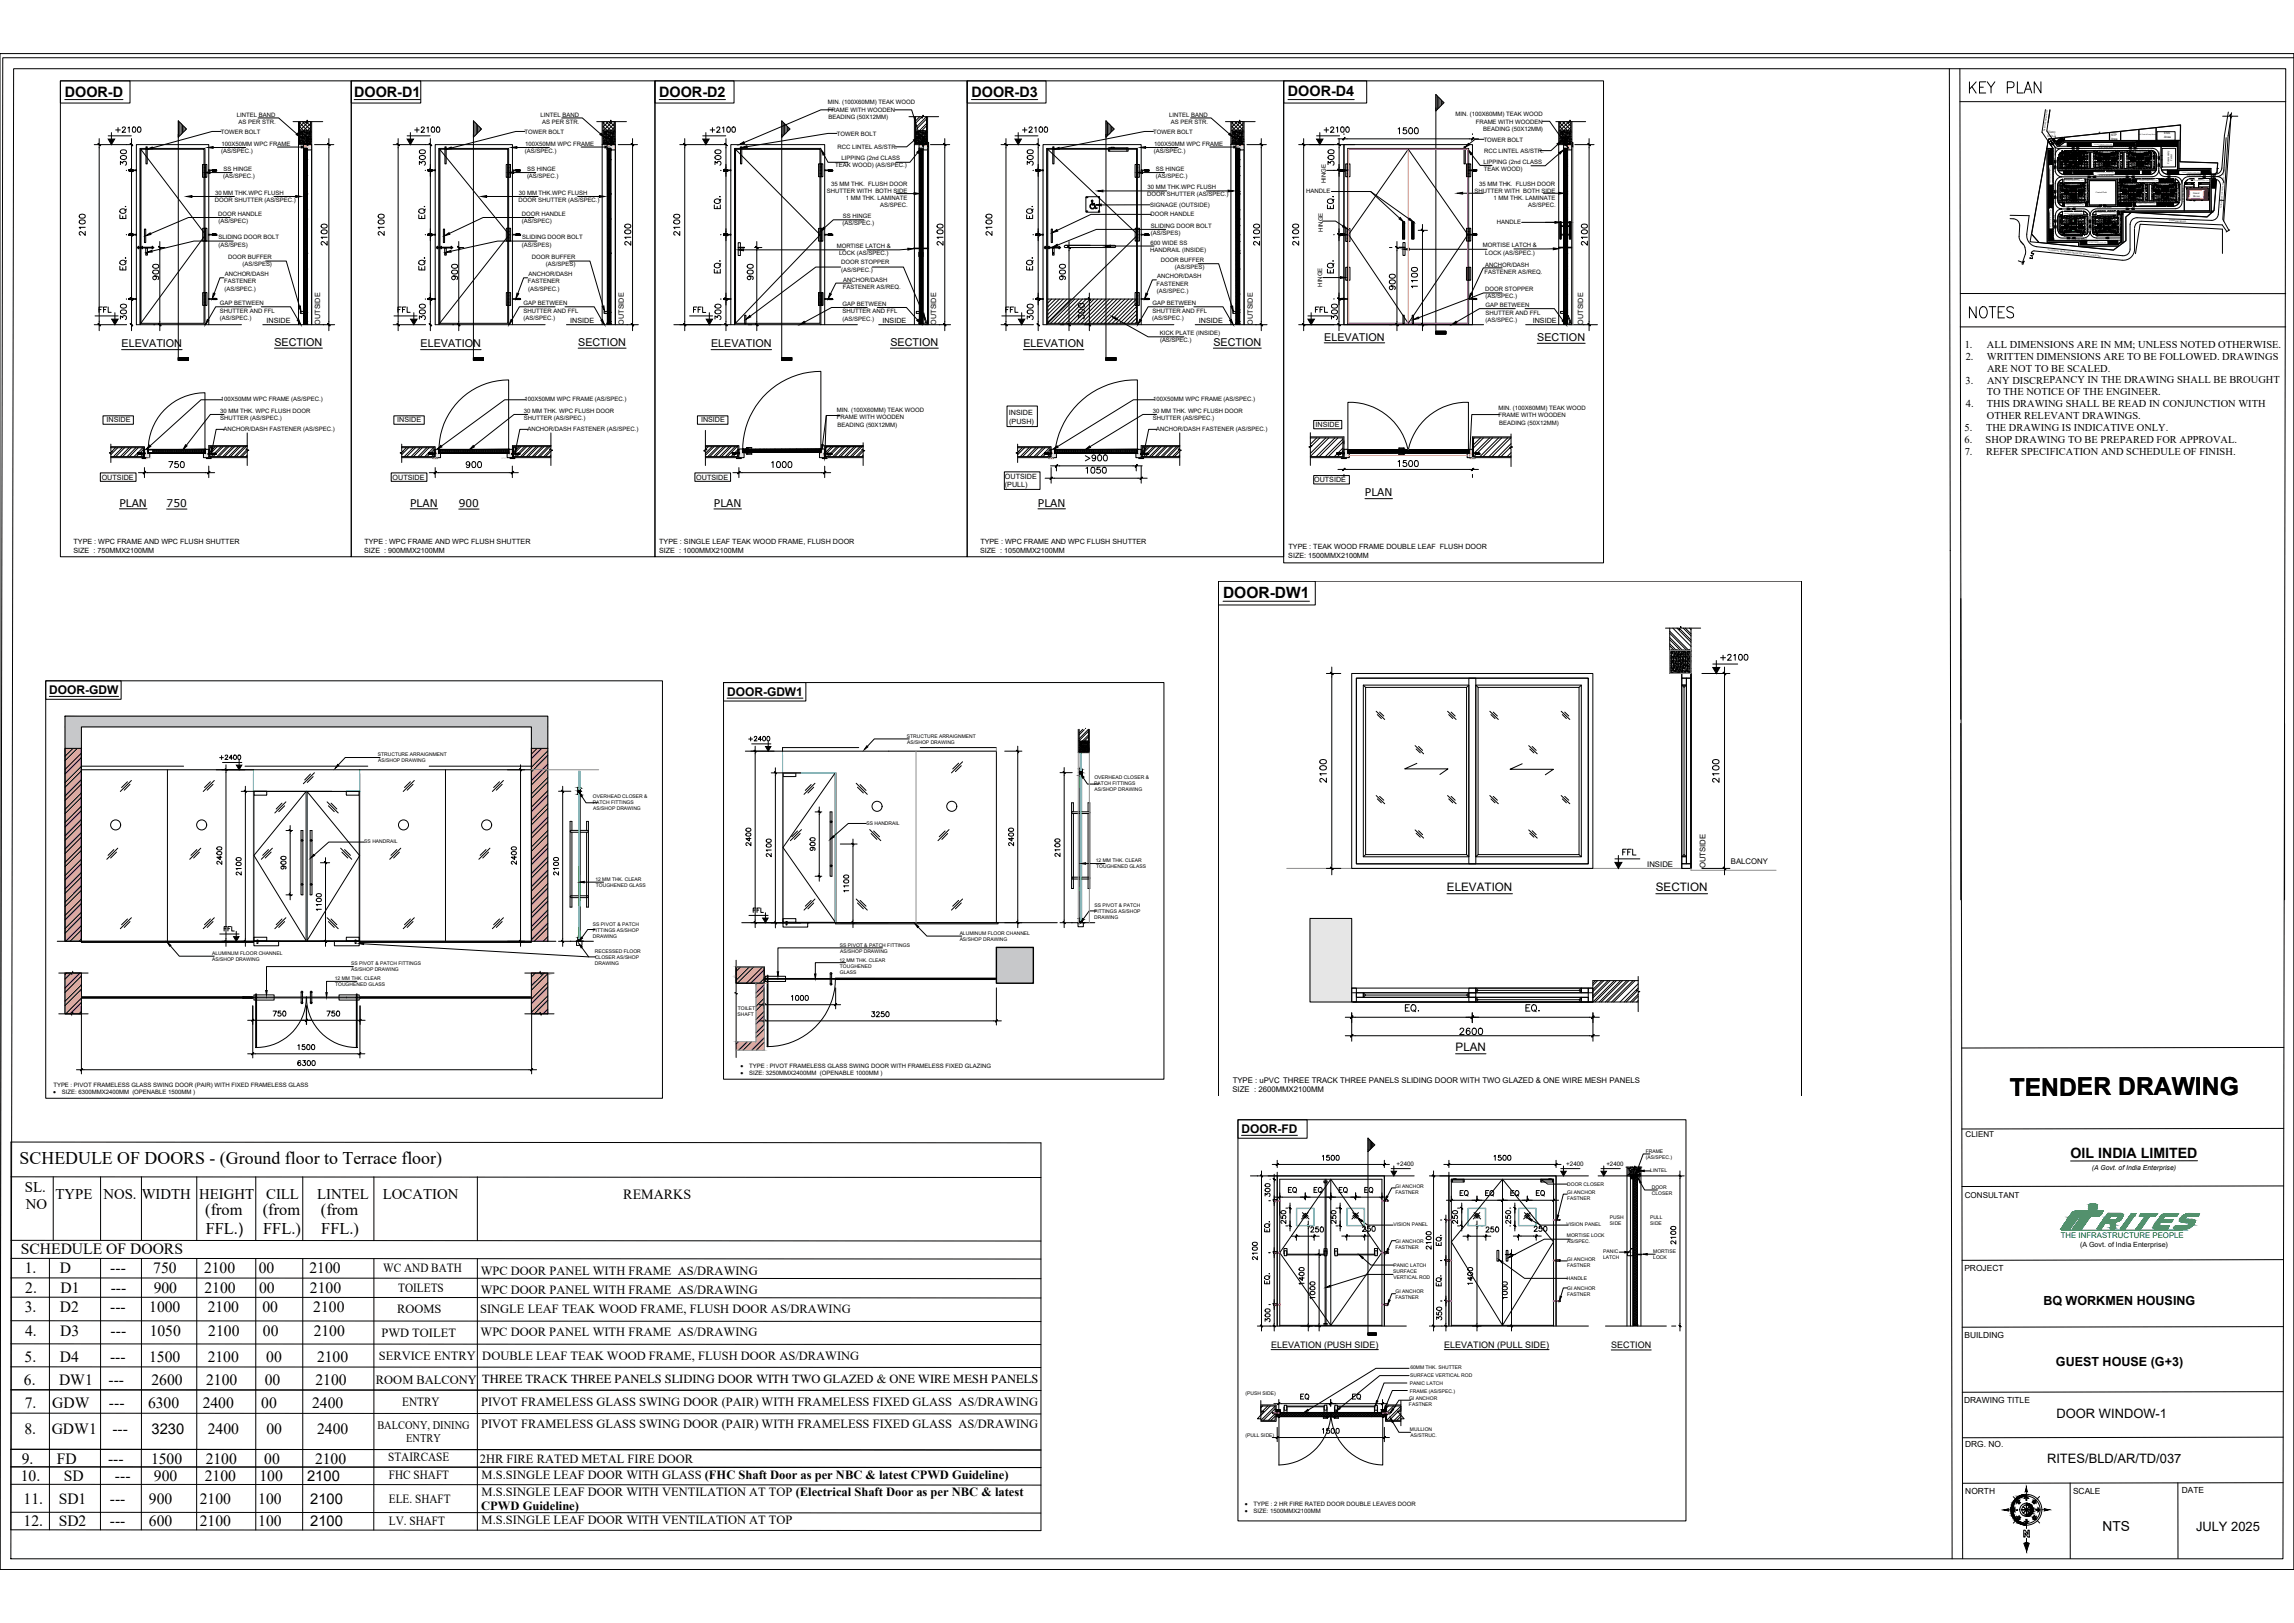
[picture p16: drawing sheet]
<svg xmlns="http://www.w3.org/2000/svg" width="594mm" height="420mm" viewBox="0 0 594 420" stroke-linecap="round" stroke-linejoin="round" font-family="sans-serif">
<defs><g id="words">
<text font-size="6.4" x="520.5" y="283.6">TENDER DRAWING</text>
<g font-size="5.6">
<text x="509.1" y="24.9">KEY PLAN</text>
<text x="509.1" y="83.2">NOTES</text>
</g>
<text font-size="4.6" x="5.1" y="301.3">SCHEDULE OF DOORS - (Ground floor to Terrace floor)</text>
<g font-size="4.2">
<text x="53.2" y="314.6">(from</text>
<text x="68.1" y="314.6">(from</text>
<text x="83.1" y="314.6">(from</text>
<text x="53.3" y="319.5">FFL.)</text>
<text x="68.1" y="319.5">FFL.)</text>
<text x="83.2" y="319.5">FFL.)</text>
</g>
<text font-size="4.1" x="367.8" y="75.3" transform="rotate(-90 367.8 75.3)">1100</text>
<g font-size="4">
<text x="187.4" y="54.8" transform="rotate(-90 187.4 54.8)">EQ.</text>
<text x="346.1" y="54.8" transform="rotate(-90 346.1 54.8)">EQ.</text>
<text x="187.4" y="71.5" transform="rotate(-90 187.4 71.5)">EQ.</text>
<text x="346.1" y="71.5" transform="rotate(-90 346.1 71.5)">EQ.</text>
<text x="316.7" y="154.8">DOOR-DW1</text>
<text x="5.4" y="324.5">SCHEDULE OF DOORS</text>
<text x="6.4" y="329.6">1.</text>
<text x="15.5" y="329.6">D</text>
<text x="28.6" y="329.6">---</text>
<text x="39.7" y="329.6">750</text>
<text x="52.8" y="329.6">2100</text>
<text x="67" y="329.6">00</text>
<text x="80.1" y="329.6">2100</text>
<text x="6.5" y="334.8">2.</text>
<text x="15.7" y="334.8">D1</text>
<text x="28.7" y="334.8">---</text>
<text x="39.8" y="334.8">900</text>
<text x="53" y="334.8">2100</text>
<text x="67.1" y="334.8">00</text>
<text x="80.3" y="334.8">2100</text>
<text x="6.4" y="339.7">3.</text>
<text x="15.5" y="339.7">D2</text>
<text x="28.5" y="339.7">---</text>
<text x="38.6" y="339.7">1000</text>
<text x="53.8" y="339.7">2100</text>
<text x="68" y="339.7">00</text>
<text x="81.1" y="339.7">2100</text>
<text x="6.5" y="345.9">4.</text>
<text x="15.6" y="345.9">D3</text>
<text x="28.7" y="345.9">---</text>
<text x="38.8" y="345.9">1050</text>
<text x="53.9" y="345.9">2100</text>
<text x="68.1" y="345.9">00</text>
<text x="81.2" y="345.9">2100</text>
<text x="6.4" y="352.6">5.</text>
<text x="15.5" y="352.6">D4</text>
<text x="28.5" y="352.6">---</text>
<text x="38.6" y="352.6">1500</text>
<text x="53.8" y="352.6">2100</text>
<text x="69" y="352.6">00</text>
<text x="82.1" y="352.6">2100</text>
<text x="6.2" y="358.5">6.</text>
<text x="15.3" y="358.5">DW1</text>
<text x="28.1" y="358.5">---</text>
<text x="39.2" y="358.5">2600</text>
<text x="53.4" y="358.5">2100</text>
<text x="68.5" y="358.5">00</text>
<text x="81.7" y="358.5">2100</text>
<text x="6.4" y="364.4">7.</text>
<text x="13.5" y="364.4">GDW</text>
<text x="28.2" y="364.4">---</text>
<text x="38.3" y="364.4">6300</text>
<text x="52.5" y="364.4">2400</text>
<text x="67.7" y="364.4">00</text>
<text x="80.8" y="364.4">2400</text>
<text x="6.3" y="371.3">8.</text>
<text x="13.4" y="371.3">GDW1</text>
<text x="29.1" y="371.3">---</text>
<text x="53.8" y="371.3">2400</text>
<text x="69" y="371.3">00</text>
<text x="82.1" y="371.3">2400</text>
<text x="5.4" y="383.3">10.</text>
<text x="5.6" y="378.9">9.</text>
<text x="14.7" y="378.9">FD</text>
<text x="16.5" y="383.3">SD</text>
<text x="28" y="378.9">---</text>
<text x="29.8" y="383.3">---</text>
<text x="39.1" y="378.9">1500</text>
<text x="39.9" y="383.3">900</text>
<text x="53" y="383.3">2100</text>
<text x="53.3" y="378.9">2100</text>
<text x="67.2" y="383.3">100</text>
<text x="68.4" y="378.9">00</text>
<text x="81.6" y="378.9">2100</text>
<text x="6.1" y="389.4">11.</text>
<text x="15.2" y="389.4">SD1</text>
<text x="28.5" y="389.4">---</text>
<text x="38.6" y="389.4">900</text>
<text x="51.7" y="389.4">2100</text>
<text x="66.9" y="389.4">100</text>
<text x="6.1" y="395.1">12.</text>
<text x="15.2" y="395.1">SD2</text>
<text x="28.5" y="395.1">---</text>
<text x="38.6" y="395.1">600</text>
<text x="51.7" y="395.1">2100</text>
<text x="66.9" y="395.1">100</text>
</g>
<g font-size="3.8">
<text x="6.5" y="308.7">SL.</text>
<text x="14.4" y="310.3">TYPE</text>
<text x="26.8" y="310.3">NOS.</text>
<text x="36.7" y="310.3">WIDTH</text>
<text x="51.6" y="310.3">HEIGHT</text>
<text x="68.9" y="310.3">CILL</text>
<text x="82.1" y="310.3">LINTEL</text>
<text x="99.2" y="310.3">LOCATION</text>
<text x="6.7" y="313">NO</text>
<text x="39.2" y="371.3">3230</text>
<text x="79.5" y="383.3">2100</text>
<text x="80.3" y="389.4">2100</text>
<text x="80.3" y="395.1">2100</text>
</g>
<g font-size="3.7">
<text x="16.8" y="25">DOOR-D</text>
<text x="91.7" y="25">DOOR-D1</text>
<text x="170.7" y="25">DOOR-D2</text>
<text x="251.6" y="25">DOOR-D3</text>
<text x="333.5" y="25">DOOR-D4</text>
<text x="29.2" y="35.1">+2100</text>
<text x="106.4" y="35.1">+2100</text>
<text x="183.2" y="35.1">+2100</text>
<text x="263.9" y="35.1">+2100</text>
<text x="342.1" y="35.1">+2100</text>
<text x="361.1" y="35.4">1500</text>
<text x="336.9" y="64.3" transform="rotate(-90 336.9 64.3)">2100</text>
<text x="24.7" y="81.7">FFL</text>
<text x="102.2" y="81.7">FFL</text>
<text x="178.7" y="81.7">FFL</text>
<text x="259.7" y="81.7">FFL</text>
<text x="339.9" y="81.7">FFL</text>
<text x="42.9" y="121.9">750</text>
<text x="119.9" y="121.9">900</text>
<text x="198.9" y="121.9">1000</text>
<text x="280.1" y="120.1">&gt;900</text>
<text x="280.3" y="123.4">1050</text>
<text x="211.8" y="221" transform="rotate(-90 211.8 221)">900</text>
<text x="74.8" y="225.8" transform="rotate(-90 74.8 225.8)">900</text>
<text x="220.5" y="231.8" transform="rotate(-90 220.5 231.8)">1100</text>
<text x="536.2" y="299.8">OIL INDIA LIMITED</text>
<text x="339.4" y="309.8">EQ</text>
<text x="345.9" y="309.8">EQ</text>
<text x="352.6" y="309.8">EQ</text>
<text x="377.3" y="310.5">EQ</text>
<text x="383.8" y="310.5">EQ</text>
<text x="390.5" y="310.5">EQ</text>
<text x="397" y="310.5">EQ</text>
<text x="341.6" y="372.1">1500</text>
</g>
<text font-size="3.7" fill="#ff1414" x="332.7" y="309.8">EQ</text>
<g font-size="3.6">
<text x="161.4" y="310.3">REMARKS</text>
<text x="544.5" y="396.4">NTS</text>
</g>
<g font-size="3.4">
<text x="193.1" y="192.6">+2400</text>
<text x="195.1" y="219.8" transform="rotate(-90 195.1 219.8)">2400</text>
<text x="263.1" y="219.8" transform="rotate(-90 263.1 219.8)">2400</text>
<text x="58.1" y="224.5" transform="rotate(-90 58.1 224.5)">2400</text>
<text x="63" y="227.5" transform="rotate(-90 63 227.5)">2100</text>
<text x="134.3" y="224.5" transform="rotate(-90 134.3 224.5)">2400</text>
<text x="145.3" y="227.5" transform="rotate(-90 145.3 227.5)">2100</text>
<text x="200.4" y="222.5" transform="rotate(-90 200.4 222.5)">2100</text>
<text x="275.1" y="222.5" transform="rotate(-90 275.1 222.5)">2100</text>
<text x="83.7" y="236.5" transform="rotate(-90 83.7 236.5)">1100</text>
<text x="57.1" y="242">FFL</text>
<text x="69.8" y="263.9">750</text>
<text x="83.7" y="263.9">750</text>
<text x="204.1" y="259.9">1000</text>
<text x="224.8" y="264.2">3250</text>
<text x="76.3" y="272.6">1500</text>
<text x="76.3" y="276.6">6300</text>
<text x="341.6" y="301.3">1500</text>
<text x="386" y="301.3">1500</text>
<text x="329.4" y="310.5" transform="rotate(-90 329.4 310.5)">300</text>
<text x="333.7" y="317.5" transform="rotate(-90 333.7 317.5)">250</text>
<text x="346.6" y="317.5" transform="rotate(-90 346.6 317.5)">250</text>
<text x="378" y="317.5" transform="rotate(-90 378 317.5)">250</text>
<text x="391.7" y="317.5" transform="rotate(-90 391.7 317.5)">250</text>
<text x="329.4" y="319.7" transform="rotate(-90 329.4 319.7)">EQ.</text>
<text x="326.2" y="327" transform="rotate(-90 326.2 327)">2100</text>
<text x="329.4" y="333.2" transform="rotate(-90 329.4 333.2)">EQ.</text>
<text x="338.4" y="333.4" transform="rotate(-90 338.4 333.4)">1400</text>
<text x="382" y="333.4" transform="rotate(-90 382 333.4)">1400</text>
<text x="341.1" y="337.2" transform="rotate(-90 341.1 337.2)">1000</text>
<text x="391" y="337.2" transform="rotate(-90 391 337.2)">1000</text>
<text x="329.4" y="343.2" transform="rotate(-90 329.4 343.2)">300</text>
<text x="374" y="342.7" transform="rotate(-90 374 342.7)">350</text>
<text x="335.9" y="363.1">EQ</text>
<text x="349.4" y="363.1">EQ</text>
</g>
<g font-size="3.3">
<text x="532.6" y="367">DOOR WINDOW-1</text>
<text x="530.1" y="378.8">RITES/BLD/AR/TD/037</text>
<text x="568.7" y="396.4">JULY 2025</text>
</g>
<g font-size="3.2">
<text x="99.2" y="329.3">WC AND BATH</text>
<text x="124.5" y="330">WPC DOOR PANEL WITH FRAME AS/DRAWING</text>
<text x="103.1" y="334.4">TOILETS</text>
<text x="124.5" y="335">WPC DOOR PANEL WITH FRAME AS/DRAWING</text>
<text x="102.8" y="340">ROOMS</text>
<text x="124.3" y="339.9">SINGLE LEAF TEAK WOOD FRAME, FLUSH DOOR AS/DRAWING</text>
<text x="529.2" y="337.8">BQ WORKMEN HOUSING</text>
<text x="98.8" y="346.2">PWD TOILET</text>
<text x="124.5" y="345.9">WPC DOOR PANEL WITH FRAME AS/DRAWING</text>
<text x="98.1" y="352.1">SERVICE ENTRY</text>
<text x="124.9" y="352">DOUBLE LEAF TEAK WOOD FRAME, FLUSH DOOR AS/DRAWING</text>
<text x="532.4" y="353.8">GUEST HOUSE (G+3)</text>
<text x="97.4" y="358.3">ROOM BALCONY</text>
<text x="124.9" y="357.9">THREE TRACK THREE PANELS SLIDING DOOR WITH TWO GLAZED &amp; ONE WIRE MESH PANELS</text>
<text x="104.2" y="363.9">ENTRY</text>
<text x="124.6" y="364">PIVOT FRAMELESS GLASS SWING DOOR (PAIR) WITH FRAMELESS FIXED GLASS AS/DRAWING</text>
<text x="124.6" y="369.6">PIVOT FRAMELESS GLASS SWING DOOR (PAIR) WITH FRAMELESS FIXED GLASS AS/DRAWING</text>
<text x="100.5" y="378.2">STAIRCASE</text>
<text x="100.7" y="383">FHC SHAFT</text>
<text x="124.2" y="378.6">2HR FIRE RATED METAL FIRE DOOR</text>
<text x="124.7" y="382.8">M.S.SINGLE LEAF DOOR WITH GLASS (FHC Shaft Door as per NBC &amp; latest CPWD Guideline)</text>
<text x="100.7" y="389.1">ELE. SHAFT</text>
<text x="124.7" y="387.2">M.S.SINGLE LEAF DOOR WITH VENTILATION AT TOP (Electrical Shaft Door as per NBC &amp; latest</text>
<text x="100.7" y="394.8">LV. SHAFT</text>
<text x="124.6" y="390.9">CPWD Guideline)</text>
<text x="124.7" y="394.6">M.S.SINGLE LEAF DOOR WITH VENTILATION AT TOP</text>
</g>
<g font-size="3.1">
<text x="12.8" y="179.6">DOOR-GDW</text>
<text x="188.3" y="180.1">DOOR-GDW1</text>
<text x="56.1" y="197.4">+2400</text>
<text x="194.1" y="237">FFL</text>
<text x="321.5" y="293.3">DOOR-FD</text>
</g>
<g font-size="3">
<text x="374.7" y="230.7">ELEVATION</text>
<text x="428.8" y="230.7">SECTION</text>
<text x="377" y="272.2">PLAN</text>
<text x="97.7" y="369.9">BALCONY, DINING</text>
<text x="105.2" y="373.3">ENTRY</text>
</g>
<g font-size="2.8">
<text x="31.5" y="89.9">ELEVATION</text>
<text x="71.1" y="89.5">SECTION</text>
<text x="108.9" y="89.9">ELEVATION</text>
<text x="149.7" y="89.5">SECTION</text>
<text x="184.1" y="89.9">ELEVATION</text>
<text x="230.6" y="89.5">SECTION</text>
<text x="265" y="89.9">ELEVATION</text>
<text x="314.2" y="89.5">SECTION</text>
<text x="342.9" y="88.2">ELEVATION</text>
<text x="398.1" y="88.3">SECTION</text>
<text x="521.6" y="394">NE</text>
<text x="521.8" y="390.2">SE</text>
<text x="525.3" y="394">NW</text>
<text x="525.3" y="390.2">SW</text>
</g>
<g font-size="2.7">
<text x="508.8" y="90.2">1.</text>
<text x="509.1" y="93.2">2.</text>
<text x="514.6" y="90.2">ALL DIMENSIONS ARE IN MM; UNLESS NOTED OTHERWISE.</text>
<text x="514.6" y="93.2">WRITTEN DIMENSIONS ARE TO BE FOLLOWED. DRAWINGS</text>
<text x="509" y="99.3">3.</text>
<text x="514.6" y="96.3">ARE NOT TO BE SCALED.</text>
<text x="514.6" y="99.3">ANY DISCREPANCY IN THE DRAWING SHALL BE BROUGHT</text>
<text x="509.1" y="105.4">4.</text>
<text x="514.5" y="102.4">TO THE NOTICE OF THE ENGINEER.</text>
<text x="514.5" y="105.4">THIS DRAWING SHALL BE READ IN CONJUNCTION WITH</text>
<text x="508.8" y="111.7">5.</text>
<text x="514.3" y="111.7">THE DRAWING IS INDICATIVE ONLY.</text>
<text x="514.5" y="108.5">OTHER RELEVANT DRAWINGS.</text>
<text x="508.8" y="114.7">6.</text>
<text x="508.8" y="117.8">7.</text>
<text x="514.2" y="114.7">SHOP DRAWING TO BE PREPARED FOR APPROVAL.</text>
<text x="514.3" y="117.8">REFER SPECIFICATION AND SCHEDULE OF FINISH.</text>
<text x="30.9" y="131.2">PLAN</text>
<text x="43.2" y="131.2">750</text>
<text x="106.2" y="131.2">PLAN</text>
<text x="118.8" y="131.2">900</text>
<text x="184.9" y="131.2">PLAN</text>
<text x="268.8" y="131.2">PLAN</text>
<text x="353.5" y="128.5">PLAN</text>
</g>
<g font-size="2.3">
<text x="329.2" y="348.9">ELEVATION (PUSH SIDE)</text>
<text x="374" y="348.9">ELEVATION (PULL SIDE)</text>
<text x="417.3" y="349">SECTION</text>
</g>
<g font-size="2.2">
<text x="540" y="48.4" transform="rotate(-90 540 48.4)">9'</text>
<text x="552.2" y="48.4" transform="rotate(-90 552.2 48.4)">4'</text>
<text x="555.7" y="48.4" transform="rotate(-90 555.7 48.4)">10</text>
<text x="561.4" y="48.4" transform="rotate(-90 561.4 48.4)">5'</text>
<text x="548.2" y="57.6">K</text>
<text x="533" y="61.8">1</text>
<text x="536.8" y="61.8">7</text>
<text x="540" y="61.8" transform="rotate(-90 540 61.8)">9'</text>
<text x="543.7" y="61.8">4</text>
<text x="545.7" y="61.8" transform="rotate(-90 545.7 61.8)">4'</text>
<text x="548.2" y="60.3">D</text>
<text x="549.2" y="61.8" transform="rotate(-90 549.2 61.8)">10</text>
<text x="508.7" y="329.1">PROJECT</text>
<text x="508.7" y="346.5">BUILDING</text>
<text x="508.7" y="363.2">DRAWING TITLE</text>
<text x="508.9" y="374.5">DRG. NO.</text>
<text x="509" y="386.7">NORTH</text>
<text x="536.9" y="386.7">SCALE</text>
<text x="565" y="386.6">DATE</text>
</g>
<g font-size="2.1">
<text x="509" y="294.4">CLIENT</text>
<text x="508.8" y="310.1">CONSULTANT</text>
</g>
<g font-size="2">
<text x="426.6" y="224.4">INSIDE</text>
<text x="441.7" y="224.8" transform="rotate(-90 441.7 224.8)">OUTSIDE</text>
<text x="448.3" y="223.6">BALCONY</text>
<text x="319.2" y="280.3">TYPE : uPVC THREE TRACK THREE PANELS SLIDING DOOR WITH TWO GLAZED &amp; ONE WIRE MESH PANELS</text>
<text x="319.2" y="282.7">SIZE : 2600MMX2100MM</text>
</g>
<text font-size="2" fill="#009926" x="533.7" y="320.5">THE INFRASTRUCTURE PEOPLE</text>
<g font-size="1.9">
<text x="533.8" y="39.9">2</text>
<text x="535.5" y="39.9">4'</text>
<text x="535.8" y="39.9" transform="rotate(-90 535.8 39.9)">2'</text>
<text x="536" y="39.9">5'</text>
<text x="536.5" y="39.9">6'</text>
<text x="538.3" y="39.9">9'</text>
<text x="539" y="39.9">10</text>
<text x="539.8" y="40.4">A</text>
<text x="539.8" y="40.6">B</text>
<text x="542.5" y="39.9">2</text>
<text x="543.7" y="39.9">4</text>
<text x="545.5" y="39.9" transform="rotate(-90 545.5 39.9)">4'</text>
<text x="546" y="39.9">8</text>
<text x="546.2" y="39.9" transform="rotate(-90 546.2 39.9)">5'</text>
<text x="546.7" y="39.9" transform="rotate(-90 546.7 39.9)">6'</text>
<text x="547" y="39.9">9'</text>
<text x="548.2" y="40.4">A</text>
<text x="548.2" y="40.6">B</text>
<text x="550.5" y="39.9">1</text>
<text x="553" y="39.9" transform="rotate(-90 553 39.9)">2'</text>
<text x="554.7" y="39.9" transform="rotate(-90 554.7 39.9)">5'</text>
<text x="554.7" y="39.9">8</text>
<text x="557" y="40.4">A</text>
<text x="557" y="40.6">B</text>
<text x="557" y="41.6">E</text>
<text x="533.8" y="42.4">W4</text>
<text x="537.3" y="43.1">D2</text>
<text x="538.3" y="43.1">W2</text>
<text x="538.5" y="42.4">W4</text>
<text x="539.8" y="42.1">F</text>
<text x="539.8" y="44.4">L</text>
<text x="542.2" y="42.4">W4</text>
<text x="546" y="43.1">D2</text>
<text x="547" y="43.1">W2</text>
<text x="547" y="42.4">W4</text>
<text x="548.2" y="44.4">L</text>
<text x="548.2" y="43.4">I</text>
<text x="551" y="42.4">W4</text>
<text x="554.7" y="43.1">D2</text>
<text x="555.5" y="43.1">W2</text>
<text x="555.7" y="42.4">W4</text>
<text x="557" y="44.4">L</text>
<text x="566.7" y="47.6">W2</text>
<text x="533.3" y="48.4">1</text>
<text x="533.8" y="50.8">W4</text>
<text x="535.8" y="48.4" transform="rotate(-90 535.8 48.4)">2'</text>
<text x="536.8" y="48.4">7</text>
<text x="539" y="51.6" transform="rotate(-90 539 51.6)">D2</text>
<text x="539.8" y="48.9">A</text>
<text x="539.8" y="49.1">B</text>
<text x="539.8" y="51.8">J</text>
<text x="539.8" y="51.3">H</text>
<text x="539.8" y="51.6" transform="rotate(-90 539.8 51.6)">W2</text>
<text x="540" y="50.8" transform="rotate(-90 540 50.8)">W4</text>
<text x="540.5" y="48.4" transform="rotate(-90 540.5 48.4)">10</text>
<text x="548.7" y="50.6">W4</text>
<text x="551" y="48.4" transform="rotate(-90 551 48.4)">2'</text>
<text x="552.7" y="48.4" transform="rotate(-90 552.7 48.4)">5'</text>
<text x="553.2" y="48.4" transform="rotate(-90 553.2 48.4)">6'</text>
<text x="553.5" y="50.6">W4</text>
<text x="554" y="51.6" transform="rotate(-90 554 51.6)">D2</text>
<text x="554.7" y="48.9">A</text>
<text x="554.7" y="52.6">L</text>
<text x="554.7" y="52.3">K</text>
<text x="554.7" y="51.3">H</text>
<text x="555" y="48.4" transform="rotate(-90 555 48.4)">9'</text>
<text x="555" y="51.6" transform="rotate(-90 555 51.6)">W2</text>
<text x="557.4" y="50.6">W4</text>
<text x="559.4" y="48.4" transform="rotate(-90 559.4 48.4)">2'</text>
<text x="560.7" y="48.4" transform="rotate(-90 560.7 48.4)">4'</text>
<text x="562.7" y="51.6" transform="rotate(-90 562.7 51.6)">D2</text>
<text x="563.4" y="51.3">H</text>
<text x="563.4" y="51.6" transform="rotate(-90 563.4 51.6)">W2</text>
<text x="563.7" y="48.4" transform="rotate(-90 563.7 48.4)">9'</text>
<text x="563.7" y="50.6" transform="rotate(-90 563.7 50.6)">W4</text>
<text x="564.2" y="48.4" transform="rotate(-90 564.2 48.4)">W4</text>
<text x="539.8" y="59.6">F</text>
<text x="539.8" y="57.3">L</text>
<text x="539.8" y="58.1">J</text>
<text x="548.2" y="59.6">F</text>
<text x="548.2" y="57.3">L</text>
<text x="548.2" y="58.1">J</text>
<text x="535.8" y="61.8" transform="rotate(-90 535.8 61.8)">2'</text>
<text x="537" y="61.8" transform="rotate(-90 537 61.8)">4'</text>
<text x="537.5" y="61.8" transform="rotate(-90 537.5 61.8)">5'</text>
<text x="538" y="61.8" transform="rotate(-90 538 61.8)">6'</text>
<text x="539.8" y="61.1">A</text>
<text x="539.8" y="60.3">C</text>
<text x="540.5" y="61.8" transform="rotate(-90 540.5 61.8)">10</text>
<text x="544.5" y="61.8" transform="rotate(-90 544.5 61.8)">2'</text>
<text x="546.2" y="61.8" transform="rotate(-90 546.2 61.8)">5'</text>
<text x="546.7" y="61.8" transform="rotate(-90 546.7 61.8)">6'</text>
<text x="548.2" y="61.1">A</text>
<text x="548.2" y="60.3">C</text>
<text x="548.5" y="61.8" transform="rotate(-90 548.5 61.8)">9'</text>
<text x="69" y="83.7">INSIDE</text>
<text x="147.7" y="83.7">INSIDE</text>
<text x="228.5" y="83.7">INSIDE</text>
<text x="310.5" y="83.7">INSIDE</text>
<text x="396.9" y="83.7">INSIDE</text>
<text x="83" y="84" transform="rotate(-90 83 84)">OUTSIDE</text>
<text x="161.6" y="84" transform="rotate(-90 161.6 84)">OUTSIDE</text>
<text x="242.5" y="84" transform="rotate(-90 242.5 84)">OUTSIDE</text>
<text x="324.5" y="84" transform="rotate(-90 324.5 84)">OUTSIDE</text>
<text x="410" y="84" transform="rotate(-90 410 84)">OUTSIDE</text>
<text x="261.3" y="107.4">INSIDE</text>
<text x="27.6" y="109.4">INSIDE</text>
<text x="102.9" y="109.4">INSIDE</text>
<text x="181.5" y="109.4">INSIDE</text>
<text x="261.4" y="109.7">(PUSH)</text>
<text x="340.7" y="110.6">INSIDE</text>
<text x="26.3" y="124.2">OUTSIDE</text>
<text x="101.7" y="124.2">OUTSIDE</text>
<text x="180.3" y="124.2">OUTSIDE</text>
<text x="260.2" y="123.9">OUTSIDE</text>
<text x="340.3" y="124.9">OUTSIDE</text>
<text x="260.2" y="126.2">(PULL)</text>
<text x="19" y="143.2">SIZE : 750MMX2100MM</text>
<text x="19" y="140.9">TYPE : WPC FRAME AND WPC FLUSH SHUTTER</text>
<text x="94.3" y="143.2">SIZE : 900MMX2100MM</text>
<text x="94.4" y="140.9">TYPE : WPC FRAME AND WPC FLUSH SHUTTER</text>
<text x="170.7" y="143.2">SIZE : 1000MMX2100MM</text>
<text x="170.7" y="140.9">TYPE : SINGLE LEAF TEAK WOOD FRAME, FLUSH DOOR</text>
<text x="253.8" y="143.2">SIZE : 1050MMX2100MM</text>
<text x="253.9" y="140.9">TYPE : WPC FRAME AND WPC FLUSH SHUTTER</text>
<text x="333.7" y="142.2">TYPE : TEAK WOOD FRAME DOUBLE LEAF FLUSH DOOR</text>
<text x="333.6" y="144.5">SIZE: 1500MMX2100MM</text>
</g>
<g font-size="1.9" fill="#8f8f8f">
<text x="537" y="48.4" transform="rotate(-90 537 48.4)">4'</text>
<text x="554.7" y="49.1">B</text>
</g>
<g font-size="1.8">
<text x="541.7" y="302.8">(A Govt. of India Enterprise)</text>
<text x="538.7" y="322.9">(A Govt. of India Enterprise)</text>
</g>
<g font-size="1.6">
<text x="214.4" y="27">MIN. (100X60MM) TEAK WOOD</text>
<text x="214.4" y="28.9">FRAME WITH WOODEN</text>
<text x="57.2" y="34.6">TOWER BOLT</text>
<text x="61.3" y="30.2">LINTEL BAND</text>
<text x="61.8" y="32.1">AS PER STR.</text>
<text x="135.9" y="34.6">TOWER BOLT</text>
<text x="140" y="30.2">LINTEL BAND</text>
<text x="140.4" y="32.1">AS PER STR.</text>
<text x="214.5" y="30.8">BEADING (50X12MM)</text>
<text x="216.7" y="35.1">TOWER BOLT</text>
<text x="298.7" y="34.6">TOWER BOLT</text>
<text x="302.8" y="30.2">LINTEL BAND</text>
<text x="303.2" y="32.1">AS PER STR.</text>
<text x="376.9" y="30.1">MIN. (100X60MM) TEAK WOOD</text>
<text x="382.2" y="32">FRAME WITH WOODEN</text>
<text x="384.1" y="33.9">BEADING (50X12MM)</text>
<text x="57.3" y="39.6">(AS/SPEC.)</text>
<text x="57.4" y="37.7">100X50MM WPC FRAME</text>
<text x="135.9" y="39.6">(AS/SPEC.)</text>
<text x="136" y="37.7">100X50MM WPC FRAME</text>
<text x="216.9" y="38.5">RCC LINTEL AS/STR.</text>
<text x="218" y="41.4">LIPPING (2nd CLASS</text>
<text x="298.8" y="39.6">(AS/SPEC.)</text>
<text x="298.9" y="37.7">100X50MM WPC FRAME</text>
<text x="384.2" y="36.7">TOWER BOLT</text>
<text x="384.3" y="39.6">RCC LINTEL AS/STR.</text>
<text x="57.8" y="46.1">(AS/SPEC.)</text>
<text x="57.9" y="44.3">SS HINGE</text>
<text x="136.5" y="46.1">(AS/SPEC.)</text>
<text x="136.5" y="44.3">SS HINGE</text>
<text x="216.3" y="43.3">TEAK WOOD) (AS/SPEC.)</text>
<text x="299.3" y="44.3">SS HINGE</text>
<text x="299.3" y="46.1">(AS/SPEC.)</text>
<text x="343.3" y="47.4" transform="rotate(-90 343.3 47.4)">HINGE</text>
<text x="384.2" y="42.3">LIPPING (2nd CLASS</text>
<text x="384.3" y="44.2">TEAK WOOD)</text>
<text x="55.6" y="52.3">DOOR SHUTTER (AS/SPEC.)</text>
<text x="55.7" y="50.4">30 MM THK.WPC FLUSH</text>
<text x="134.3" y="52.3">DOOR SHUTTER (AS/SPEC.)</text>
<text x="134.3" y="50.4">30 MM THK.WPC FLUSH</text>
<text x="214.1" y="49.9">SHUTTER WITH BOTH SIDE</text>
<text x="215.2" y="48">35 MM THK. FLUSH DOOR</text>
<text x="219" y="51.7">1 MM THK. LAMINATE</text>
<text x="227.9" y="53.6">AS/SPEC.</text>
<text x="297.1" y="50.9">DOOR SHUTTER (AS/SPEC.)</text>
<text x="297.2" y="49">30 MM THK.WPC FLUSH</text>
<text x="297.9" y="53.5">SIGNAGE (OUTSIDE)</text>
<text x="338.2" y="50.1">HANDLE</text>
<text x="381.9" y="49.9">SHUTTER WITH BOTH SIDE</text>
<text x="383" y="48">35 MM THK. FLUSH DOOR</text>
<text x="386.8" y="51.7">1 MM THK. LAMINATE</text>
<text x="395.7" y="53.6">AS/SPEC.</text>
<text x="56.5" y="55.9">DOOR HANDLE</text>
<text x="56.5" y="57.8">(AS/SPEC)</text>
<text x="135.2" y="55.9">DOOR HANDLE</text>
<text x="135.2" y="57.8">(AS/SPEC)</text>
<text x="218.2" y="58.3">(AS/SPEC.)</text>
<text x="218.3" y="56.4">SS HINGE</text>
<text x="298" y="55.9">DOOR HANDLE</text>
<text x="298" y="59">SLIDING DOOR BOLT</text>
<text x="342.5" y="60" transform="rotate(-90 342.5 60)">HINGE</text>
<text x="387.7" y="58.1">HANDLE</text>
<text x="56.5" y="62">SLIDING DOOR BOLT</text>
<text x="56.5" y="63.9">(AS/SPES)</text>
<text x="135.2" y="63.9">(AS/SPES)</text>
<text x="135.2" y="62">SLIDING DOOR BOLT</text>
<text x="216.7" y="64.2">MORTISE LATCH &amp;</text>
<text x="297.9" y="65.2">HANDRAIL (INSIDE)</text>
<text x="298" y="63.3">600 WIDE SS</text>
<text x="298" y="60.9">(AS/SPES)</text>
<text x="384" y="64.1">MORTISE LATCH &amp;</text>
<text x="384.6" y="65.9">LOCK (AS/SPEC.)</text>
<text x="58.2" y="71.5">ANCHOR/DASH</text>
<text x="59.1" y="67">DOOR BUFFER</text>
<text x="62.8" y="68.9">(AS/SPES)</text>
<text x="136.8" y="71.5">ANCHOR/DASH</text>
<text x="137.7" y="67">DOOR BUFFER</text>
<text x="141.4" y="68.9">(AS/SPES)</text>
<text x="217.3" y="66.1">LOCK (AS/SPEC.)</text>
<text x="217.8" y="68.4">DOOR STOPPER</text>
<text x="217.8" y="70.3">(AS/SPEC.)</text>
<text x="300.6" y="67.7">DOOR BUFFER</text>
<text x="304.2" y="69.6">(AS/SPES)</text>
<text x="384.5" y="70.9">FASTENER AS/REQ.</text>
<text x="384.6" y="69">ANCHOR/DASH</text>
<text x="58.1" y="73.4">FASTENER</text>
<text x="58.1" y="75.2">(AS/SPEC.)</text>
<text x="136.7" y="73.4">FASTENER</text>
<text x="136.7" y="75.2">(AS/SPEC.)</text>
<text x="218.3" y="74.8">FASTENER AS/REQ.</text>
<text x="218.4" y="72.9">ANCHOR/DASH</text>
<text x="299.5" y="74">FASTENER</text>
<text x="299.6" y="75.8">(AS/SPEC.)</text>
<text x="299.7" y="72.1">ANCHOR/DASH</text>
<text x="342.4" y="74.2" transform="rotate(-90 342.4 74.2)">HINGE</text>
<text x="384.6" y="75.3">DOOR STOPPER</text>
<text x="384.7" y="77.2">(AS/SPEC.)</text>
<text x="56.9" y="79.1">GAP BETWEEN</text>
<text x="56.9" y="82.8">(AS/SPEC.)</text>
<text x="57" y="80.9">SHUTTER AND FFL</text>
<text x="135.6" y="79.1">GAP BETWEEN</text>
<text x="135.6" y="82.8">(AS/SPEC.)</text>
<text x="135.6" y="80.9">SHUTTER AND FFL</text>
<text x="218.2" y="83">(AS/SPEC.)</text>
<text x="218.2" y="79.2">GAP BETWEEN</text>
<text x="218.2" y="81.1">SHUTTER AND FFL</text>
<text x="298.4" y="82.8">(AS/SPEC.)</text>
<text x="298.4" y="79.1">GAP BETWEEN</text>
<text x="298.4" y="80.9">SHUTTER AND FFL</text>
<text x="384.7" y="83.3">(AS/SPEC.)</text>
<text x="384.7" y="79.5">GAP BETWEEN</text>
<text x="384.7" y="81.4">SHUTTER AND FFL</text>
<text x="300.4" y="86.8">KICK PLATE (INSIDE)</text>
<text x="300.4" y="88.6">(AS/SPEC.)</text>
<text x="57" y="106.9">30 MM THK. WPC FLUSH DOOR</text>
<text x="57.2" y="103.9">100X50MM WPC FRAME (AS/SPEC.)</text>
<text x="135.7" y="106.9">30 MM THK. WPC FLUSH DOOR</text>
<text x="135.8" y="103.9">100X50MM WPC FRAME (AS/SPEC.)</text>
<text x="216.7" y="106.7">MIN. (100X60MM) TEAK WOOD</text>
<text x="298.5" y="106.9">30 MM THK. WPC FLUSH DOOR</text>
<text x="298.6" y="103.9">100X50MM WPC FRAME (AS/SPEC.)</text>
<text x="388.1" y="106.2">MIN. (100X60MM) TEAK WOOD</text>
<text x="57" y="108.8">SHUTTER (AS/SPEC.)</text>
<text x="57.9" y="111.6">ANCHOR/DASH FASTENER (AS/SPEC.)</text>
<text x="135.7" y="108.8">SHUTTER (AS/SPEC.)</text>
<text x="136.6" y="111.6">ANCHOR/DASH FASTENER (AS/SPEC.)</text>
<text x="216.7" y="108.6">FRAME WITH WOODEN</text>
<text x="216.9" y="110.4">BEADING (50X12MM)</text>
<text x="298.5" y="108.8">SHUTTER (AS/SPEC.)</text>
<text x="299.4" y="111.6">ANCHOR/DASH FASTENER (AS/SPEC.)</text>
<text x="388.1" y="108">FRAME WITH WOODEN</text>
<text x="388.2" y="109.9">BEADING (50X12MM)</text>
<text x="13.8" y="281.5">TYPE : PIVOT FRAMELESS GLASS SWING DOOR (PAIR) WITH FIXED FRAMELESS GLASS</text>
<text x="191.8" y="276.5">·</text>
<text x="191.8" y="278.4">·</text>
<text x="194" y="278.4">SIZE: 3250MMX2400MM (OPENABLE 1000MM )</text>
<text x="194" y="276.5">TYPE : PIVOT FRAMELESS GLASS SWING DOOR WITH FRAMELESS FIXED GLAZING</text>
<text x="13.8" y="283.3">·</text>
<text x="16" y="283.3">SIZE: 6300MMX2400MM (OPENABLE 1500MM )</text>
<text x="361.7" y="301.8">+2400</text>
<text x="405.6" y="301.8">+2400</text>
<text x="416" y="301.8">+2400</text>
<text x="322.4" y="389.9">·</text>
<text x="324.7" y="389.9">TYPE : 2 HR FIRE RATED DOOR DOUBLE LEAVES DOOR</text>
<text x="322.4" y="391.7">·</text>
<text x="324.6" y="391.7">SIZE: 1500MMX2100MM</text>
</g>
<g font-size="1.3">
<text x="234.9" y="191">STRUCTURE ARRAIGNMENT</text>
<text x="97.8" y="195.8">STRUCTURE ARRAIGNMENT</text>
<text x="97.9" y="197.4">AS/SHOP DRAWING</text>
<text x="234.9" y="192.5">AS/SHOP DRAWING</text>
<text x="283.4" y="203.3">PATCH FITTINGS</text>
<text x="283.4" y="201.8">OVERHEAD CLOSER &amp;</text>
<text x="153.5" y="208.2">PATCH FITTINGS</text>
<text x="153.6" y="206.6">OVERHEAD CLOSER &amp;</text>
<text x="153.6" y="209.7">AS/SHOP DRAWING</text>
<text x="283.5" y="204.9">AS/SHOP DRAWING</text>
<text x="224.4" y="213.5">SS HANDRAIL</text>
<text x="94.3" y="218.3">SS HANDRAIL</text>
<text x="283.8" y="223.3">12 MM THK. CLEAR</text>
<text x="283.9" y="224.8">TOUGHENED GLASS</text>
<text x="154.2" y="228">12 MM THK. CLEAR</text>
<text x="154.3" y="229.6">TOUGHENED GLASS</text>
<text x="153.6" y="239.6">SS PIVOT &amp; PATCH</text>
<text x="283.4" y="236.4">FITTINGS AS/SHOP</text>
<text x="283.4" y="237.9">DRAWING</text>
<text x="283.4" y="234.8">SS PIVOT &amp; PATCH</text>
<text x="153.5" y="241.2">FITTINGS AS/SHOP</text>
<text x="153.5" y="242.7">DRAWING</text>
<text x="217.5" y="245.1">SS PIVOT &amp; PATCH FITTINGS</text>
<text x="248.5" y="242">ALUMINUM FLOOR CHANNEL</text>
<text x="248.5" y="243.6">AS/SHOP DRAWING</text>
<text x="54.9" y="247.2">ALUMINUM FLOOR CHANNEL</text>
<text x="54.9" y="248.8">AS/SHOP DRAWING</text>
<text x="90.9" y="249.9">SS PIVOT &amp; PATCH FITTINGS</text>
<text x="90.9" y="251.5">AS/SHOP DRAWING</text>
<text x="154.1" y="246.6">RECESSED FLOOR</text>
<text x="154.1" y="249.8">DRAWING</text>
<text x="154.1" y="248.2">CLOSER AS/SHOP</text>
<text x="217.4" y="248.9">12 MM THK. CLEAR</text>
<text x="217.5" y="250.5">TOUGHENED</text>
<text x="217.6" y="246.6">AS/SHOP DRAWING</text>
<text x="86.7" y="253.7">12 MM THK. CLEAR</text>
<text x="86.8" y="255.3">TOUGHENED GLASS</text>
<text x="217.5" y="252">GLASS</text>
<text x="191" y="263.2">SHAFT</text>
<text x="191.1" y="261.6">TOILET</text>
<text x="426.2" y="298.4">FRAME</text>
<text x="426.2" y="300">(AS/SPEC.)</text>
<text x="427.4" y="303.4">LINTEL</text>
<text x="361.4" y="309">FASTNER</text>
<text x="361.4" y="307.5">GI ANCHOR</text>
<text x="405.8" y="310.6">FASTNER</text>
<text x="405.9" y="307.1">DOOR CLOSER</text>
<text x="405.9" y="309.1">GI ANCHOR</text>
<text x="427.8" y="307.7">DOOR</text>
<text x="427.8" y="309.3">CLOSER</text>
<text x="360.8" y="317.5">VISION PANEL</text>
<text x="405.7" y="317.5">VISION PANEL</text>
<text x="416.9" y="315.5">PUSH</text>
<text x="416.9" y="317.1">SIDE</text>
<text x="427.3" y="315.5">PULL</text>
<text x="427.4" y="317.1">SIDE</text>
<text x="361.4" y="323.2">FASTNER</text>
<text x="361.4" y="321.7">GI ANCHOR</text>
<text x="405.8" y="320.3">MORTISE LOCK</text>
<text x="405.9" y="321.8">AS/SPEC.</text>
<text x="360.8" y="329.6">SURFACE</text>
<text x="360.9" y="328">PANIC LATCH</text>
<text x="405.8" y="327.9">FASTNER</text>
<text x="405.9" y="326.4">GI ANCHOR</text>
<text x="415.2" y="324.4">PANIC</text>
<text x="415.2" y="325.9">LATCH</text>
<text x="428.2" y="324.4">MORTISE</text>
<text x="428.2" y="325.9">LOCK</text>
<text x="360.8" y="331.2">VERTICAL ROD</text>
<text x="361.4" y="334.8">GI ANCHOR</text>
<text x="405.8" y="331.3">HANDLE</text>
<text x="405.8" y="335.5">FASTNER</text>
<text x="405.9" y="333.9">GI ANCHOR</text>
<text x="361.4" y="336.4">FASTNER</text>
<text x="365.1" y="358.5">PANIC LATCH</text>
<text x="365.2" y="356.5">SURFACE VERTICAL ROD</text>
<text x="365.2" y="354.4">60MM THK. SHUTTER</text>
<text x="322.5" y="361.2">(PUSH SIDE)</text>
<text x="364.9" y="363.9">FASTNER</text>
<text x="364.9" y="362.4">GI ANCHOR</text>
<text x="365.1" y="360.5">FRAME (AS/SPEC.)</text>
<text x="322.5" y="372">(PULL SIDE)</text>
<text x="365.1" y="370.4">MULLION</text>
<text x="365.2" y="372">AS/STRUC.</text>
</g>
<g font-size=".9">
<text x="530.3" y="35.5">Exit-2</text>
<text x="530.5" y="34.5">Entry</text>
</g>
<g font-size=".8">
<text x="546.7" y="35.3">STP</text>
<text x="560.4" y="34.7">ESS</text>
<text x="560.5" y="35.7">Area</text>
<text x="546.7" y="36.3">Area</text>
</g>
<g font-size=".7">
<text x="543.9" y="41.6" transform="rotate(-1 543.9 41.6)">TOWER-B</text>
<text x="552.9" y="41.5" transform="rotate(-1 552.9 41.5)">TOWER-A</text>
<text x="562.6" y="41.7" transform="rotate(-90 562.6 41.7)">Center</text>
<text x="559.4" y="43.7" transform="rotate(-90 559.4 43.7)">6 M Wide Road</text>
<text x="561.8" y="42.4" transform="rotate(-90 561.8 42.4)">Community</text>
<text x="535.6" y="50.1">TOWER-F</text>
<text x="550.3" y="50.1">TOWER-E</text>
<text x="559.2" y="50.1">TOWER-D</text>
<text x="567.9" y="51">House</text>
<text x="568" y="50.1" transform="rotate(1 568 50.1)">Guest</text>
<text x="535.3" y="58.7">TOWER-G</text>
<text x="543.6" y="58.7" transform="rotate(-1 543.6 58.7)">TOWER-H</text>
<text x="535.9" y="62.1">6 M Wide Road</text>
</g>
<g font-size=".6">
<text x="529.6" y="34" transform="rotate(-82 529.6 34)">Proposed External Road</text>
<text x="543.6" y="38.3">6 M Wide Road</text>
<text x="532.1" y="44.6" transform="rotate(-90 532.1 44.6)">6 M Wide Road</text>
<text x="543.7" y="45.7">6 M Wide Road</text>
<text x="566.4" y="45.6">6 M Wide Road</text>
<text x="572.2" y="45.8">Entry Exit-1</text>
<text x="542.8" y="50.1">Central Park</text>
<text x="543.2" y="54">6 M Wide Road</text>
<text x="565.6" y="52.2" transform="rotate(-90 565.6 52.2)">6 M Wide Road</text>
<text x="532.1" y="59.3" transform="rotate(-90 532.1 59.3)">6 M Wide Road</text>
<text x="541.8" y="59.6" transform="rotate(-90 541.8 59.6)">6 M Wide Road</text>
<text x="561.7" y="57.3" transform="rotate(2 561.7 57.3)">EXISTING ROAD</text>
<text x="530.4" y="64.8" transform="rotate(7 530.4 64.8)">EXTERNAL PROPOSED DIVERTED ROAD (15M ROW)</text>
</g>
<g font-size=".4">
<text x="554" y="35">UG Tank &amp; Pump Room</text>
<text x="536.1" y="41.6" transform="rotate(-1 536.1 41.6)">TOWER-C</text>
<text x="575.3" y="53.9" transform="rotate(-85 575.3 53.9)">EXISTING ROAD TOWARDS DX HOUSING (13M ROW)</text>
</g>
<g font-size=".3">
<text x="542.3" y="37.5">COVERED PARKING -33 NOS. CARS</text>
<text x="531.2" y="47.4" transform="rotate(-90 531.2 47.4)">VISITOR PARKING -26 NOS. CARS</text>
<text x="534.9" y="46.9">COVERED PARKING -09 NOS. CARS</text>
<text x="542.7" y="44.9">COVERED PARKING -39 NOS. CARS</text>
<text x="554.1" y="46.9">COVERED PARKING -23 NOS. CARS</text>
<text x="565.1" y="44.7">VISITOR PARKING -20 NOS. CARS</text>
<text x="567.3" y="46.9">COVERED PARKING -07 NOS. CARS</text>
<text x="535" y="53.2">COVERED PARKING -11 NOS. CARS</text>
<text x="553.5" y="52.9">COVERED PARKING -25 NOS. CARS</text>
<text x="531.2" y="58.9" transform="rotate(-90 531.2 58.9)">COVERED PARKING -17 NOS. CARS</text>
<text x="534.5" y="55.3">COVERED PARKING -08 NOS. CARS</text>
<text x="543.2" y="55.3">COVERED PARKING -09 NOS. CARS</text>
<text x="540.8" y="62.9">COVERED PARKING -18 NOS. CARS</text>
</g>
</g></defs>
<!-- layer: WALL -->
<g fill="none" stroke="#000" stroke-width=".27">
<path d="M77.6 31.5v2.4M80.4 31.5v2.4M156.2 31.5v2.4M159.1 31.5v2.4M237.1 30.2v3.7M239.9 30.2v3.7M319 31.5v2.4M321.9 31.5v2.4M403.9 31.5v2.4M406.8 31.5v2.4M68.1 84.1h18.6M146.7 84.1h18.6"/>
<path d="M174.5 84.1h47.5M227.6 84.1h18.6M309.5 84.1h18.6M337.7 84.1h46.5M395.1 84.1h18.6M28.7 115.9h8.4v2.3h-8.4M64 115.6h-9.7v2.6h9.7M104 115.9h8.4v2.3h-8.4M142.7 115.6h-9.7v2.6h9.7M182.7 115.6h8.4v2.6h-8.4M213.8 115.6h9.7h-9.7v2.6h9.7M263.5 115.9h8.4v2.3h-8.4"/>
<path d="M305.5 115.6h-9.7v2.6h9.7M339.3 113.4h8.5v4.8h-8.5M391.3 113.4h-9.7v4.8h9.7M16.8 185.4h125.1v8.3h-4.3v-5.5h-116.5v5.5h-4.3zM16.8 193.7v50M21.1 199.3h44.5M21.1 193.7v50M93.1 199.3h44.5M137.6 193.7v50M141.9 193.7v50M230.2 194.5h27.8M279.5 188.8v3"/>
<path d="M281.9 188.8v3M192.1 238.9h81.7M277.5 238.9h6M14.8 243.7h129.2M16.8 251.9h4.3v10.6h-4.3zM18.5 251.9h-1.7v10.6h1.7M18.9 251.9h2.2v10.6h-2.2M139.8 251.9h-2.2v10.6h2.2M140.2 251.9h1.7v10.6h-1.7M147.7 243.7h6M190.6 252.4v-2.1h7.3v2.1M190.6 250.3h7.3v4.2h-7.3z"/>
<path d="M190.6 252.9v1.6h7.3v-1.6M325.9 343.3h38.3M370.7 343.3h40.6M415.8 343.3h15.7"/>
</g>
<!-- layer: A-ANNO-NOTE -->
<g fill="none" stroke="#000" stroke-width=".26">
<path d="M24.4 37.4h9.4M25.7 38.2v45.1M31.3 39l.6-.2a.64 .64 0 0 1 .8 .6 .84 .84 0 0 1-.8 .4 .84 .84 0 0 1-.7-.6zM34.1 38.2v5.1M81.5 37.4h5M85.2 38.2v45.1M101.8 37.4h9.4M103.1 38.2v45.1M108.7 39l.6-.2a.66 .66 0 0 1 .9 .6 .89 .89 0 0 1-1.6 0zM111.4 38.2v5.1M160.1 37.4h5M163.8 38.2v45.1"/>
<path d="M176 37.4h11.8M177.3 38.2v45.1M185.2 39l.6-.2a.71 .71 0 0 1 .9 .4 .8 .8 0 0 1-.8 .6 .8 .8 0 0 1-.7-.6zM188 38.2v5.1M241 37.4h5M244.7 38.2v45.1M259.2 37.4h9.5M260.5 38.2v45.1M266.1 39l.6-.2a.66 .66 0 0 1 .9 .6 .89 .89 0 0 1-1.6 0zM268.9 38.2v5.1M322.9 37.4h5.1M326.6 38.2v45.1"/>
<path d="M336.3 37.4h9.2M337.6 38.2v45.1M344 39a.77 .77 0 0 1 1-.3 .77 .77 0 0 1 .4 .9l-.6 .2a.69 .69 0 0 1-.9-.4zM346.8 38.2v5.1M348.8 35.9h31.8M381.3 34.6v.2M407.8 37.4h5M411.5 38.2v45.1M20.6 57.1l.6-.2a.64 .64 0 0 1 .9 .6 .84 .84 0 0 1-.9 .5 .84 .84 0 0 1-.7-.6zM20.6 55.7a.78 .78 0 0 1 1-.3 .78 .78 0 0 1 .4 .9l-.6 .2a.69 .69 0 0 1-.9-.5zM22.1 59.9v1l-.7-.7-.6-.2-.3 .3v.3l.4 .3M22.1 58.8h-1.6l.3 .4"/>
<path d="M31 55.6v1h1.6v-1M31.1 54.4a.72 .72 0 0 1 1-.3 .72 .72 0 0 1 .3 1 .75 .75 0 0 1-.9 .1 .75 .75 0 0 1-.4-.8zM31.2 42.6v-.8l.6 .5a.52 .52 0 0 1 .5-.5 .52 .52 0 0 1 .5 .4 .52 .52 0 0 1-.4 .6M31.3 40.5a.78 .78 0 0 1 .9-.3 .78 .78 0 0 1 .5 .9 .77 .77 0 0 1-1 .3 .77 .77 0 0 1-.4-.9zM31.8 56v.6M32.4 53.5h.2zM32.7 44.1h.1M32.7 54.1l-.4 .5M34.1 44.9v15.1M83.3 59.7l.5-.2a.66 .66 0 0 1 .9 .6 .84 .84 0 0 1-.8 .4 .84 .84 0 0 1-.7-.6zM83.3 58.3a.77 .77 0 0 1 .9-.3 .77 .77 0 0 1 .5 .8 .77 .77 0 0 1-1 .3 .77 .77 0 0 1-.4-.8zM98 57.1l.6-.2a.66 .66 0 0 1 .9 .6 .84 .84 0 0 1-.8 .5 .84 .84 0 0 1-.8-.6z"/>
<path d="M98 55.7a.78 .78 0 0 1 1-.3 .78 .78 0 0 1 .4 .9l-.6 .2a.66 .66 0 0 1-.9-.6zM99.5 59.9v1l-1.1-.9-.5 .3 .1 .4 .3 .2M99.5 58.8h-1.6l.3 .4M108.5 55.6v1h1.5v-1M108.5 54.4a.74 .74 0 0 1 1-.4 .74 .74 0 0 1 .3 1.1 .76 .76 0 0 1-.9 .1 .76 .76 0 0 1-.4-.8zM108.6 42.6v-.8l.6 .5a.52 .52 0 0 1 .5-.5 .52 .52 0 0 1 .5 .4 .52 .52 0 0 1-.3 .6M108.7 40.5l.6-.2 .8 .2a.76 .76 0 0 1-.6 .9 .76 .76 0 0 1-.9-.6zM109.2 56v.6M109.9 53.5h.1zM110.1 44.1h.1M110.2 54.1l-.5 .5M111.4 44.9v15.1"/>
<path d="M161.9 59.7l.6-.2a.66 .66 0 0 1 .9 .6 .89 .89 0 0 1-1.6 0zM161.9 58.3a.79 .79 0 0 1 .9-.4 .79 .79 0 0 1 .5 .9 .79 .79 0 0 1-.9 .3 .79 .79 0 0 1-.5-.8zM174.5 57.1l.6-.2a.66 .66 0 0 1 .9 .6 .84 .84 0 0 1-.8 .5 .84 .84 0 0 1-.7-.6zM174.5 55.7l.6-.2a.66 .66 0 0 1 .9 .5 .89 .89 0 0 1-1.5 0zM176 58.8h-1.5l.3 .4M176 59.9v1l-1.1-.9-.4 .3v.4l.3 .2M185.2 42.6v-.8l.5 .5a.52 .52 0 0 1 .9-.4 .52 .52 0 0 1-.2 .9M185.2 40.5a.77 .77 0 0 1 1-.3 .77 .77 0 0 1 .4 .9 .77 .77 0 0 1-.9 .3 .77 .77 0 0 1-.5-.9zM186.7 44.1h.1M188 44.9v15.1M242.8 59.7l.5-.2a.66 .66 0 0 1 .9 .6 .84 .84 0 0 1-.8 .4 .84 .84 0 0 1-.7-.6zM242.8 58.3a.77 .77 0 0 1 .9-.3 .77 .77 0 0 1 .5 .8 .77 .77 0 0 1-1 .3 .77 .77 0 0 1-.4-.8z"/>
<path d="M255.4 57.1l.6-.2a.66 .66 0 0 1 .9 .6 .84 .84 0 0 1-.8 .5 .84 .84 0 0 1-.8-.6zM255.4 55.7a.77 .77 0 0 1 1-.3 .77 .77 0 0 1 .4 .9l-.6 .2a.66 .66 0 0 1-.9-.6zM256.9 58.8h-1.6l.3 .4M256.9 59.9v1l-1.1-.9-.5 .3 .1 .4 .3 .2M265.9 55.6v1h1.5v-1M266 42.6v-.8l.6 .5a.51 .51 0 0 1 .8-.4 .51 .51 0 0 1-.1 .9M266.1 54.2a.7 .7 0 0 1 1-.1 .7 .7 0 0 1 .1 1 .7 .7 0 0 1-1 .1 .7 .7 0 0 1-.1-1zM266.1 40.5l.6-.2 .8 .2a.76 .76 0 0 1-.6 .9 .76 .76 0 0 1-.9-.6zM266.6 56v.6M267.3 53.5h.1M267.5 44.1h.1M267.6 54.1l-.5 .5"/>
<path d="M268.9 44.9v15.1M324.7 59.7l.6-.2 .6 .1 .3 .5a.84 .84 0 0 1-.8 .4 .84 .84 0 0 1-.8-.6zM324.7 58.3a.77 .77 0 0 1 1-.4 .77 .77 0 0 1 .4 .9 .77 .77 0 0 1-.9 .3 .77 .77 0 0 1-.5-.8zM343.9 42.6v-.8l.6 .5a.52 .52 0 0 1 .8-.4 .52 .52 0 0 1-.1 .9M344 40.5l.6-.2 .8 .2a.77 .77 0 0 1-.5 .9 .77 .77 0 0 1-1-.6zM345.4 44.1h.1M346.8 44.9v15.1M367.3 59.6h2.4M409.6 59.7a.78 .78 0 0 1 1-.3 .78 .78 0 0 1 .4 .9l-.6 .2a.66 .66 0 0 1-.9-.6zM409.6 58.2l.6-.2a.66 .66 0 0 1 .9 .6 .84 .84 0 0 1-.8 .5 .84 .84 0 0 1-.8-.6zM31 68.9v1h1.6v-1M31.1 67.7a.73 .73 0 0 1 1-.3 .73 .73 0 0 1 .3 1 .76 .76 0 0 1-.9 .1 .76 .76 0 0 1-.4-.8z"/>
<path d="M31.3 78.9a.78 .78 0 0 1 .9-.2 .78 .78 0 0 1 .5 .8 .77 .77 0 0 1-1 .4 .77 .77 0 0 1-.4-1zM31.8 69.3v.6M32.4 66.8h.2zM32.7 77.4h.1M32.7 60.8h.1M32.7 67.5l-.4 .4M34.1 61.5v15.1M34.1 78.2v5.1M39.6 70.1l.6-.2a.71 .71 0 0 1 .9 .4 .8 .8 0 0 1-.8 .6 .8 .8 0 0 1-.7-.6zM39.6 68.6l.6-.2a.69 .69 0 0 1 .9 .5 .8 .8 0 0 1-.8 .6 .8 .8 0 0 1-.7-.6zM40.1 71.4a.49 .49 0 0 1 .4 .7 .49 .49 0 0 1-.7 .2 .49 .49 0 0 1 0-.8l.3-.1a.76 .76 0 0 1 1 .6l-.2 .3M41.4 64.9v18.4"/>
<path d="M41.4 64.1h1.3M84.7 62.5v1l-1.1-1-.4 .3 .1 .5 .2 .1M84.7 61.4h-1.5l.3 .4M108.5 68.9v1h1.5v-1M108.5 67.7a.74 .74 0 0 1 1-.3 .74 .74 0 0 1 .3 1 .78 .78 0 0 1-.9 .1 .78 .78 0 0 1-.4-.8zM108.7 78.9l.6-.2 .8 .2a.76 .76 0 0 1-.6 1 .76 .76 0 0 1-.9-.6zM109.2 69.3v.6M109.9 66.8h.1zM110.1 77.4h.1M110.1 60.8h.1M110.2 67.5l-.5 .4M111.4 61.5v15.1"/>
<path d="M111.4 78.2v5.1M117 70.1l.6-.2a.64 .64 0 0 1 .9 .6 .84 .84 0 0 1-.8 .4 .84 .84 0 0 1-.7-.6zM117 68.6l.6-.2a.64 .64 0 0 1 .9 .6 .84 .84 0 0 1-.8 .5 .84 .84 0 0 1-.7-.6zM117.5 71.4a.49 .49 0 0 1 .4 .7 .49 .49 0 0 1-.7 .2 .49 .49 0 0 1 0-.8l.3-.1a.74 .74 0 0 1 1 .6l-.2 .3M118.8 64.9v18.4M118.8 64.1h1.3M163.4 62.5v1l-1.1-1-.5 .3 .1 .5 .3 .1M163.4 61.4h-1.6l.3 .4M185.2 79a.77 .77 0 0 1 1-.3 .77 .77 0 0 1 .4 .8 .77 .77 0 0 1-.9 .3 .77 .77 0 0 1-.5-.8zM186.7 77.4h.1M186.7 60.8h.1M188 61.5v15.1"/>
<path d="M188 78.2v5.1M193.6 70.1l.6-.2a.66 .66 0 0 1 .9 .6 .84 .84 0 0 1-.9 .4 .84 .84 0 0 1-.7-.6zM193.6 68.7a.77 .77 0 0 1 .9-.3 .77 .77 0 0 1 .5 .8 .77 .77 0 0 1-.9 .3 .77 .77 0 0 1-.5-.8zM194 71.5a.48 .48 0 0 1 .4 .6 .48 .48 0 0 1-.7 .2 .48 .48 0 0 1 0-.8h.3a.73 .73 0 0 1 1.1 .5l-.2 .3M195.4 64.1h1.9M196 64.9v18.4M238.1 66.4h.8M238.1 65.3v1.1h-.2v-1.1h1M238.9 65.3h.1v1.1h-.1zM244.2 62.5v1l-1.2-1-.3 .3v.3l.4 .3M244.2 61.4h-1.5l.3 .4M265.9 68.9v1h1.5v-1"/>
<path d="M266.1 67.5a.71 .71 0 0 1 1-.1 .71 .71 0 0 1 .1 1 .71 .71 0 0 1-1 .1 .71 .71 0 0 1-.1-1zM266.1 78.9l.6-.2 .8 .2a.76 .76 0 0 1-.6 1 .76 .76 0 0 1-.9-.6zM266.6 69.3v.6M267.3 66.8h.1zM267.5 77.4h.1M267.5 60.8h.1M267.6 67.5l-.5 .4M268.9 61.5v15.1M268.9 78.2v5.1M274.5 70.1l.6-.2a.64 .64 0 0 1 .8 .6 .84 .84 0 0 1-.8 .4 .84 .84 0 0 1-.7-.6zM274.5 68.6l.6-.2a.64 .64 0 0 1 .8 .6 .84 .84 0 0 1-.8 .5 .84 .84 0 0 1-.7-.6zM274.9 71.4a.49 .49 0 0 1 .5 .7 .49 .49 0 0 1-.8 .2 .49 .49 0 0 1 0-.8l.3-.1a.74 .74 0 0 1 1 .6l-.2 .3"/>
<path d="M276.2 64.1h2M276.8 64.9v18.4M279.4 78.8l.5-.2a.66 .66 0 0 1 .9 .6 .86 .86 0 0 1-.8 .4 .86 .86 0 0 1-.7-.6zM280.8 77.4h1.2M282.1 78.2v5.1M326.2 62.5v1l-.7-.8-.6-.2-.3 .3v.3l.4 .3M326.2 61.4h-1.6l.3 .4M344.9 78.9l.6-.2a.69 .69 0 0 1 .9 .5 .8 .8 0 0 1-.8 .6 .8 .8 0 0 1-.8-.6zM345.4 60.8h.1M345.4 77.4h.1M346.8 61.5v15.1M346.8 78.2v5.1"/>
<path d="M359.8 64.1h.7M359.9 72.7a.77 .77 0 0 1 .9-.3 .77 .77 0 0 1 .5 .9l-.6 .2a.64 .64 0 0 1-.9-.6zM359.9 71.2l.6-.2a.69 .69 0 0 1 .9 .4 .8 .8 0 0 1-.8 .6 .8 .8 0 0 1-.8-.6zM360.3 74a.49 .49 0 0 1 .5 .7 .49 .49 0 0 1-.8 .2 .49 .49 0 0 1 0-.8l.3-.1a.76 .76 0 0 1 1.1 .6l-.3 .3M361.8 64.9v18.4M368.4 60.4v22.9M411.1 61.4h-1.6l.3 .4M411.1 62.4v1.1l-.8-.8-.5-.2-.3 .3v.3l.4 .3M24.4 84.1h8.3M31.2 82.6v-.8l.6 .4a.52 .52 0 0 1 .8-.4 .52 .52 0 0 1-.2 .9M31.3 80.4l.6-.2a.64 .64 0 0 1 .8 .6 .84 .84 0 0 1-.8 .5 .84 .84 0 0 1-.7-.6zM39.8 84.1h.3"/>
<path d="M77.8 80.6h.9v.5h-.9zM83.7 84.1h.2M101.8 84.1h8.4M108.6 82.6v-.8l.6 .4a.52 .52 0 0 1 .8-.4 .52 .52 0 0 1-.1 .9M108.7 80.4l.6-.2a.66 .66 0 0 1 .9 .6 .89 .89 0 0 1-1.6 0zM117.2 84.1h.3M156.4 80.6h.9v.5h-.9zM162.4 84.1h.1M176 84.1h10.7M185.2 82.6v-.8l.6 .4a.51 .51 0 0 1 .8-.3 .51 .51 0 0 1-.2 .8M185.2 80.4l.6-.2a.71 .71 0 0 1 .9 .5 .8 .8 0 0 1-.8 .6 .8 .8 0 0 1-.7-.6zM193.7 84.1h1"/>
<path d="M237.3 80.6h.8v.5h-.8zM239 81.6v.4zM239 81.7l.3 .2h-.3zM239.1 81.9l.5 1.7M239.3 81.8l.6 1.3v.5M239.5 83.6h.6v.4h-.6zM243.2 84.1h.2M259.2 84.1h8.4M266 82.6v-.8l.6 .4a.51 .51 0 0 1 .9-.3 .51 .51 0 0 1-.2 .8M266.1 80.4l.6-.2a.66 .66 0 0 1 .9 .6 .89 .89 0 0 1-1.6 0zM274.6 84.1h1M279.3 82.4v-.8l.6 .4a.52 .52 0 0 1 .4-.5 .52 .52 0 0 1 .6 .4 .52 .52 0 0 1-.4 .6"/>
<path d="M279.4 80.3a.77 .77 0 0 1 .9-.3 .77 .77 0 0 1 .5 .8 .77 .77 0 0 1-1 .3 .77 .77 0 0 1-.4-.8zM280.8 84.1h1.2M319.2 80.6h.9v.5h-.9zM325.2 84.1h.1M336.3 84.1h9.2M344.8 82.6v-.8l.6 .4a.53 .53 0 0 1 .8-.4 .53 .53 0 0 1-.1 .9M344.9 80.4a.77 .77 0 0 1 .9-.3 .77 .77 0 0 1 .5 .9l-.6 .2a.64 .64 0 0 1-.9-.5zM359.8 84.1h.7M367.3 84.1h2.4M404.1 80.6h.9v.5h-.9zM405.8 81.6l.1 .4zM406 81.9l.5 1.7"/>
<path d="M406 81.7v.2M406.1 81.7l.6 1.4v.5M406.3 83.6h.6v.4h-.6zM410.1 84.1h.1M362.1 119.5l.3-.3v1.6M364.2 119.2h-.7l-.1 .7a.54 .54 0 0 1 .8 0 .54 .54 0 0 1-.1 .8 .54 .54 0 0 1-.8-.2M365 119.3a.75 .75 0 0 1 .9 .6 .75 .75 0 0 1-.5 .9l-.4-.1-.2-.6zM366.5 119.3l.2-.1a.8 .8 0 0 1 .6 .8 .8 .8 0 0 1-.6 .8 1.01 1.01 0 0 1-.2-1.5zM37.4 121v2.7M38.2 122.4h15.1M54.1 120.7v3M112.7 121v2.7"/>
<path d="M113.5 122.4h18.4M132.7 120.7v3M191.4 121v2.7M192.1 122.4h20.7M213.6 120.7v3M272.2 121v4.1M273 123.8h21.8M273.6 120.9v1M274.4 120.6h19.1M294.2 120.9v1M295.5 120.7v4.4M348 122.8v.6"/>
<path d="M348.8 121.5h31.8M381.3 122.8v.8M57.4 199.3h6.1M58.5 199.9v43.2M131.4 199.3h4.5M134.8 199.9v43.2M194.5 194.5h6M195.6 195.1v43.1M260.2 194.5h4.4M263.6 195.1v43.1M62.5 204.9h23.4M63.5 205.5v37.6"/>
<path d="M74.1 215h1.7M75.1 215.7v15.3M144.6 204.8h3.2M145.7 205.5v37.6M199.7 200.1h7.7M200.8 200.7v37.6M211.1 210.2h1.7M212.2 210.8v15.4M217.6 218.5h4.4M220.9 219.2v19M274.5 200h3.2M275.6 200.7v37.5"/>
<path d="M74.1 231.7h1.7M83 223.3h2.4M84.3 224v19.1M194.5 238.9h6M199.7 238.9h7.7M211.1 226.8h1.7M217.6 238.9h4.4M260.2 238.9h4.4M274.5 238.9h3.2M57.4 243.7h28.5M131.4 243.7h4.5M144.6 243.7h3.2"/>
<path d="M197.9 255.7v9.7M216.4 255.7v5.5M258 255.7v9.7M21.1 260.6v17.4M21.7 276.9h115.3M65.5 260.4v13.5M66.1 264.1h12.6M66.1 272.8h26.5M79.3 260.4v4.8M79.4 260.4v4.8M80 264.1h12.6M93.2 260.4v13.5"/>
<path d="M93.3 260.4v4.8M137.7 260.6v17.4M198.6 264.3h58.8M198.6 260.1h17.2M325.6 304.4h.1M326.7 305.1v37.5M330 311.5v12.1M330.8 300.4v1.9M331.4 301.5h26.5M331.4 308.8v5.8M334.1 311.4v.7M335.7 319.5v1.6"/>
<path d="M338 308.8v1.8M338.8 318v24.6M339.5 318l.2-.4 .5 .3-.8 1.1h.9M339.6 317.4h.3M340.3 319.5v1.6M341.4 317.6h-.6l-.1 .6a.46 .46 0 0 1 .7 0 .46 .46 0 0 1-.1 .7 .46 .46 0 0 1-.6-.2M342.1 317.7a.65 .65 0 0 1 .7 .5 .65 .65 0 0 1-.4 .8l-.5-.3zM347.1 311.4v.7M348.8 319.5v1.6M349.4 320h3.3M351.1 308.8v1.8M352.9 317.8l.2-.3 .5 .2-.8 1.1h.9"/>
<path d="M353.4 319.5v1.6M354.8 317.5h-.6l-.1 .5a.46 .46 0 0 1 .7 0 .46 .46 0 0 1-.1 .7 .46 .46 0 0 1-.6-.2M355.5 317.5a.59 .59 0 0 1 .7 .6 .59 .59 0 0 1-.7 .6l-.2-.5zM357.9 308.8v1.8M358.5 300.4v1.9M369.4 319a.64 .64 0 0 1 .8-.2 .64 .64 0 0 1 .4 .7 .64 .64 0 0 1-.8 .3 .64 .64 0 0 1-.4-.8zM370.2 304.4h1.4M371.2 305.1v37.5M373 315.8h.4M373.1 319.8h.1M374.4 316.5v9.2M375.2 300.4v1.9"/>
<path d="M375.9 301.5h26.4M375.9 309.7v.9M378.5 311.4v.7M380.2 319.5v1.6M382.5 318v24.6M383.6 317.4h.4M384.8 319.5v1.6M384.9 318l.2-.4 .5 .3-.8 1.1h.9M386.8 317.6h-.6l-.1 .6a.46 .46 0 0 1 .7 0 .46 .46 0 0 1-.1 .7 .46 .46 0 0 1-.7-.2M387.5 317.7a.6 .6 0 0 1 .7 .6 .6 .6 0 0 1-.7 .6l-.2-.5zM389.1 309.7v.9M392.3 311.4v.7"/>
<path d="M393.2 319.5v1.6M393.9 320h3.3M395.5 309.7v.9M397.3 317.8l.3-.3 .5 .2-.8 1.1h.8M397.8 319.5v1.6M399.2 317.5h-.6v.5a.46 .46 0 0 1 .7 .1 .46 .46 0 0 1-.2 .6 .46 .46 0 0 1-.6-.2M399.9 317.5a.59 .59 0 0 1 .7 .6 .59 .59 0 0 1-.7 .6l-.2-.5zM402.3 309.7v.9M403 300.4v1.9M423.6 304.4h12.6M432.8 318.9a.64 .64 0 0 1 .8-.3 .64 .64 0 0 1 .3 .8 .64 .64 0 0 1-.8 .3 .64 .64 0 0 1-.3-.8zM432.8 317.7a.64 .64 0 0 1 .8-.3 .64 .64 0 0 1 .3 .8 .64 .64 0 0 1-.8 .2 .64 .64 0 0 1-.3-.7z"/>
<path d="M435.1 305.1v37.5M328.6 324.3h.3M330 324.9v12.2M336.4 320h3.3M340.5 324.8h.9M341.6 325.4v17.2M369.4 320.3l.7-.2 .5 .3a.67 .67 0 0 1-.6 .5 .67 .67 0 0 1-.7-.5zM370.6 321.7h-1.3l.3 .3M370.6 322.5v.9l-.9-.8-.4 .2 .1 .4 .2 .1M371.9 332.1v.8h1.3v-.8M371.9 321.6v.8h1.3v-.8M372 320.6a.6 .6 0 0 1 .8-.3 .6 .6 0 0 1 .2 .9 .63 .63 0 0 1-.7 .1 .63 .63 0 0 1-.3-.7z"/>
<path d="M372.6 321.9v.5M372.6 332.4v.5M373 326.3h.4M373.1 330.3h.1M373.4 330.9l-.4 .3M373.4 320.4l-.4 .3M374.4 327v9.2M380.8 320h3.3M389.8 324.8h2.7M391.4 325.4v17.2M434 321.2v.9l-.6-.7-.5-.1-.2 .4 .3 .3M434 320.3h-1.3l.2 .3"/>
<path d="M336.9 343.3h3M340.5 343.3h.9M381.3 343.3h2.3M390.4 343.3h1.2M432.9 343.3h1.1M330.8 369.5v3.7M331.2 362.3v2.4M331.4 372.1h26.5M331.8 363.4h12.1M344.6 362.3v1.7M345.3 363.4h12.1M358 362.3v2.4"/>
<path d="M358.5 369.5v3.7"/>
<circle cx="372.5" cy="331.3" r=".59"/>
</g>
<!-- layer: 0 -->
<g fill="none" stroke="#000" stroke-width=".26">
<path d="M531.7 38.8v.3M531.7 38.4v.1M532 36.5l.1 .2M532 36.2l.1 .2zM532 36.2v.2M532.3 36.7l1.7-1.2 .5 .7-1.7 1.2zM532.5 36.7l1.5-1 .4 .5-1.6 1zM532.8 37.2l.2 .3M533.2 37l.2 .3M533.3 37.2l-.3 .2M533.6 39.6v4.1h-.4v-3.7M535.2 39h3.5v.4h-1v.4h-.2v-.4h-1.1v.4h-.3v-.4h-.9z"/>
<path d="M543.8 39h3.5v.4h-.9v.4h-.3v-.4h-1.1v.4h-.3v-.4h-.9zM546.3 34.3v2.1M552.4 39h3.5v.4h-.9v.4h-.3v-.4h-1.1v.4h-.2l-.1-.4h-.9zM552.9 36.8h.3v1h-.3zM557.5 39.4v4.3M558.6 34.1h4.7v2.2h-4.7zM564.3 36.3h.3M532.8 40.8h.4M533.1 52.5h1.2M534.2 56.3h-.6v3.9M534.6 54.7v1M534.6 56.3h1.5"/>
<path d="M534.6 46.4h4.6M537.8 56.3h1.4M540.1 52.4v.1M542.8 56.3l-.6-.1v4.2h2.5M543.3 56.3h1.4M544.2 53.1v.4M544.8 53.1v.4M548.3 47.3h1v.4h-.6v4.3h-.3zM556.8 45.2h-22.2M559.6 41.4h.3M559.6 40.3h.3M564 47.7v4.3"/>
<path d="M565.7 48.4h2.5M572.3 48.4h-2.9M572.7 46.7h1v1.8h-1zM572.9 46.7h.2zM573.1 45.1v1.2M573.1 46.4l-.1 .2M573.2 46.5h.2M573.3 45.1v1.2M573.6 46.3h.1M522.7 67.5l1.1 .4 .4-.3-.4 .9M524 63.3l.4 .8 .1 1.7M526.1 60.6l-.4 2 2.3 .2"/>
<path d="M58.5 198v2M65.6 199.3h27.5M134.8 198v2M195.6 193.2v2M200.8 198.8v2M202.7 194.5h27.5M263.6 193.2v2M275.6 198.7v2M63.5 203.6v2M75.1 213.7v2M145.7 203.6v1.9M212.2 208.9v2"/>
<path d="M220.9 217.2v2M75.1 231v1.9M84.3 222v2M195.6 238.2v2M195.9 238.9h62.6M200.8 238.2v2M212.2 226.2v1.9M220.9 238.2v2M263.6 238.2v2M275.6 238.2v2M279.1 238.9h.1M279.1 238.9h1.6"/>
<path d="M280.7 238.9h.1M21.1 258.1l44.2 .1-.1 .1h-44.1M21.1 243.7h116.5M58.5 243v2M62.9 258.2l2.4-.1v.2h-2.4M62.9 258.2h.1M62.9 258.2v.1M62.9 258.3h.1M63.5 243v2M84.3 243v2M134.8 243v2M137.6 258.1l-44.2 .1v.1h44.2"/>
<path d="M145.7 243v2M149.2 243.7h.1M149.2 243.7h1.6M150.7 243.7h.1M150.8 243.7h.1M216.4 253.5h41.6M216.4 253.3h41.6M19.8 276.9h2M64.1 264.1h2M64.1 272.8h2M78.1 264.1h2.5M92.5 272.8h2"/>
<path d="M92.6 264.1h2M137 276.9h2M196.6 264.3h2M196.6 260.1h2M215.7 260.1h2M257.3 264.3h2M326.7 303.1v2M329.5 301.5h1.9M330 304v2M330 310.2v1.9M330.1 309.9h2M336.7 309.9h2.6"/>
<path d="M338.8 316.1v2M343.4 309.9h2.5M347.5 320h2M349.8 309.9h2.6M352.7 320h2M357.2 309.9h2M357.8 301.5h2M371.2 303.1v2M373.9 301.5h2M374.6 310.7h1.9M381.2 310.7h2.6M382.5 316.1v2"/>
<path d="M387.8 310.7h2.6M391.9 320h2M394.2 310.7h2.6M397.1 320h2.1M401.6 310.7h2M402.3 301.5h2M435.1 303.1v2M330 323v2.6M330 336.4v2M334.4 320h2M339.6 320h2M341.6 323.5v2"/>
<path d="M374.4 325v2.6M374.4 335.5v2.6M378.9 320h1.9M384.1 320h2M391.4 323.5v2M326.7 342.6v2M330 342.6v2M338.8 342.6v2M341.6 342.6v2M371.2 342.6v2M374.4 342.6v2M382.5 342.6v2"/>
<path d="M391.4 342.6v2M435.1 342.6v2M329.5 372.1h1.9M329.9 363.4h2M343.3 363.4h2.6M357.3 363.4h2M357.8 372.1h2M520.8 390.9h-.8M523.9 390l1.7 1.7M524.1 396.1h.3l.8 1.1v-1.1h.3v1.8h-.3l-.8-1.1v1.1h-.3zM524.8 386v1.3M524.8 389.7v2.4"/>
<path d="M524.8 394.8v.9M524.8 398.3v.9M525.6 390l-1.7 1.7M526 390.9h-2.4h2.4M528.8 390.8h.8"/>
<circle cx="524.8" cy="390.9" r="1.21"/>
<circle cx="524.8" cy="390.9" r="1.72"/>
<circle cx="524.8" cy="390.9" r="3.5"/>
<circle cx="524.8" cy="390.9" r="4"/>
</g>
<g fill="#000" stroke="#000" stroke-width=".26">
<path d="M521.2 390.9l.6-.6v1.1zM523.5 387.1l.6-.2 .7 .2zM524.8 387.3l.5 .6h-1.1zM524.2 393.9h1.2l-.6 .5zM527.8 390.3l.5 .6-.5 .5z"/>
<path d="M58.3 199.1l.5 .4zM58.3 199.1l.5 .4z"/>
<path d="M134.5 199.1l.6 .4zM134.5 199.1l.6 .4z"/>
<path d="M195.3 194.3l.5 .4zM195.3 194.3l.5 .4z"/>
<path d="M263.3 194.3l.5 .4zM263.3 194.3l.5 .4z"/>
<path d="M63.3 204.7l.5 .3zM63.3 204.7l.5 .3z"/>
<path d="M74.9 214.8l.5 .4zM74.9 214.8l.5 .4z"/>
<path d="M145.5 204.6l.5 .4zM145.5 204.6l.5 .4z"/>
<path d="M200.6 199.9l.5 .4zM200.6 199.9l.5 .4z"/>
<path d="M211.9 210l.5 .4zM211.9 210l.5 .4z"/>
<path d="M220.6 218.3l.5 .4zM220.6 218.3l.5 .4z"/>
<path d="M275.3 199.8l.5 .4zM275.3 199.8l.5 .4z"/>
<path d="M74.9 231.4l.5 .5zM74.9 231.5l.5 .4z"/>
<path d="M84 223.1l.6 .4zM84 223.1l.6 .4z"/>
<path d="M195.3 238.7l.5 .4zM195.3 238.7l.5 .4z"/>
<path d="M200.6 238.7l.5 .4zM200.6 238.7l.5 .4z"/>
<path d="M212 226.6l.4 .4zM211.9 226.6l.5 .4z"/>
<path d="M220.6 238.7l.5 .4zM220.6 238.7l.5 .4z"/>
<path d="M263.3 238.7l.5 .4zM263.3 238.7l.5 .4z"/>
<path d="M275.3 238.7l.5 .4zM275.3 238.7l.5 .4z"/>
<path d="M58.3 243.4l.5 .5zM58.3 243.5l.5 .4z"/>
<path d="M63.3 243.4l.5 .5zM63.3 243.5l.5 .4z"/>
<path d="M84.1 243.4l.5 .5zM84 243.5l.6 .4z"/>
<path d="M134.6 243.4l.5 .5zM134.5 243.5l.6 .4z"/>
<path d="M145.5 243.4l.5 .5zM145.5 243.5l.5 .4z"/>
<path d="M198.1 259.8l-.4 .5zM197.6 260.3l.5-.5z"/>
<path d="M21.3 276.7l-.4 .5zM21.3 276.7l-.4 .5z"/>
<path d="M65.6 263.9l-.4 .5zM65.6 263.9l-.4 .5z"/>
<path d="M65.6 272.6l-.4 .5zM65.6 272.6l-.4 .5z"/>
<path d="M79.5 263.9l-.4 .5zM79.5 263.9l-.4 .5z"/>
<path d="M79.6 263.9l-.4 .5zM79.6 263.9l-.4 .5z"/>
<path d="M93.4 272.6l-.4 .5zM93.4 272.6l-.4 .5z"/>
<path d="M93 264.3l.4-.4zM93.4 263.9l-.3 .5z"/>
<path d="M137.9 276.7l-.4 .5zM137.9 276.7l-.4 .5z"/>
<path d="M198.1 264l-.4 .6zM198.1 264l-.4 .6z"/>
<path d="M216.1 260.3l.5-.5zM216.6 259.8l-.4 .5z"/>
<path d="M257.8 264.5l.4-.5zM258.2 264l-.4 .6z"/>
<path d="M326.4 304.2l.6 .4zM326.4 304.2l.6 .4z"/>
<path d="M331 301.2l-.4 .5zM330.5 301.7l.5-.5z"/>
<path d="M331.6 309.7l-.4 .5zM331.6 309.7l-.4 .5z"/>
<path d="M335.9 319.8l-.4 .5zM335.9 319.8l-.4 .4z"/>
<path d="M337.8 310.1l.4-.4zM338.2 309.7l-.4 .5z"/>
<path d="M338.2 309.7l-.4 .5zM337.8 310.1l.4-.4z"/>
<path d="M338.5 317.2l.6 .4zM338.5 317.2l.6 .4z"/>
<path d="M344.4 310.1l.4-.4zM344.8 309.7l-.4 .5z"/>
<path d="M344.8 309.7l-.4 .5zM344.8 309.7l-.4 .5z"/>
<path d="M349 319.7l-.4 .6zM349 319.7l-.4 .6z"/>
<path d="M350.8 310.1l.5-.4zM351.3 309.7l-.4 .5z"/>
<path d="M351.3 309.7l-.4 .5zM351.3 309.7l-.4 .5z"/>
<path d="M357.6 310.1l.5-.4zM358.1 309.7l-.4 .5z"/>
<path d="M358.3 301.7l.4-.5zM358.7 301.2l-.4 .5z"/>
<path d="M371 304.2l.5 .4zM371 304.2l.5 .4z"/>
<path d="M375.4 301.2l-.4 .5zM375.4 301.2l-.4 .5z"/>
<path d="M376.1 310.5l-.4 .5zM376.1 310.5l-.4 .5z"/>
<path d="M380.4 319.8l-.4 .5zM380.4 319.8l-.5 .4z"/>
<path d="M382.2 310.9l.5-.4zM382.7 310.5l-.4 .5z"/>
<path d="M382.2 317.2l.5 .4zM382.2 317.2l.5 .4z"/>
<path d="M382.7 310.5l-.4 .5zM382.7 310.5l-.4 .5z"/>
<path d="M388.8 310.9l.5-.4zM389.3 310.5l-.4 .5z"/>
<path d="M389.3 310.5l-.4 .5zM388.8 310.9l.5-.4z"/>
<path d="M393.4 319.7l-.4 .6zM393.4 319.7l-.4 .6z"/>
<path d="M395.3 310.9l.4-.4zM395.7 310.5l-.4 .5z"/>
<path d="M395.7 310.5l-.4 .5zM395.3 310.9l.4-.4z"/>
<path d="M402.1 310.9l.4-.4zM402.5 310.5l-.4 .5z"/>
<path d="M402.7 301.7l.5-.5zM403.2 301.2l-.4 .5z"/>
<path d="M434.8 304.2l.5 .4zM434.8 304.2l.5 .4z"/>
<path d="M329.8 324l.5 .5zM329.7 324.1l.6 .4z"/>
<path d="M329.7 324.1l.6 .4zM329.7 324.1l.6 .4z"/>
<path d="M340.5 319.8l-.4 .4zM340.5 319.8l-.3 .5z"/>
<path d="M341.4 324.6l.5 .4zM341.4 324.6l.5 .4z"/>
<path d="M353.6 319.7l-.4 .6zM353.6 319.7l-.4 .6z"/>
<path d="M374.2 326.1l.5 .4zM374.2 326.1l.5 .4z"/>
<path d="M374.2 326.1l.5 .4zM374.2 326.1l.5 .4z"/>
<path d="M384.5 320.2l.5-.4zM385 319.8l-.4 .5z"/>
<path d="M391.2 324.6l.5 .4zM391.2 324.5l.5 .5z"/>
<path d="M398 319.7l-.4 .6zM398 319.7l-.4 .6z"/>
<path d="M338.6 343l.5 .5zM338.5 343.1l.6 .4z"/>
<path d="M341.4 343l.5 .5zM341.4 343.1l.5 .4z"/>
<path d="M382.3 343l.4 .5zM382.2 343.1l.5 .4z"/>
<path d="M391.2 343l.5 .5zM391.2 343.1l.5 .4z"/>
<path d="M434.9 343l.4 .5zM434.8 343.1l.5 .4z"/>
<path d="M331 371.9l-.4 .5zM330.5 372.4l.5-.5z"/>
<path d="M331.4 363.1l-.4 .6zM330.9 363.6l.5-.5z"/>
<path d="M344.3 363.6l.5-.5zM344.8 363.1l-.4 .6z"/>
<path d="M344.8 363.1l-.4 .6zM344.3 363.6l.5-.5z"/>
<path d="M357.8 363.6l.4-.5zM358.2 363.1l-.4 .6z"/>
<path d="M358.3 372.4l.4-.5zM358.7 371.9l-.4 .5z"/>
<path d="M519.1 390.9l1 .3-.1-.3zM519.1 390.9l1-.3-.1 .3z"/>
<path d="M520.8 390.5v.4h.4zM520.8 390.5h.5l-.1 .4z"/>
<path d="M520.9 390.3l-.1 .2h.5zM520.9 390.3h.4v.2z"/>
<path d="M524.1 386.9l.7 .2v-.2zM524.1 386.9h.7z"/>
<path d="M524.8 385.2l.2 1-.2-.2zM524.8 385.2l-.3 1 .3-.2z"/>
<path d="M524.8 399.2v2.3l.7-2zM524.1 399.5l.7-.3v2.3z"/>
<path d="M529.6 390.8h.9l-1 .3zM529.5 390.6l.1 .2h.9z"/>
</g>
<!-- layer: Frame_Elevation -->
<g fill="none" stroke="#000" stroke-width=".26">
<path d="M36.3 38.4v45.7M113.7 38.4v45.7M190.2 38.4v45.7M271.1 38.4v45.7M348 37.4v46.7v-46.7h33.3v46.7M35.3 84.1v-46.7h18.8v46.7M53.1 83.9v.2v-45.7h-16.8v45.5M112.7 84.1v-46.7h20v46.7M131.7 83.9v.2v-45.7h-18v45.5M189.3 84.1v-46.7h24.3v46.7M212.6 83.9v.2v-45.7h-22.4v45.5M270.1 84.1v-46.7h25.4v46.7"/>
<path d="M294.5 83.9v.2v-45.7h-23.4v45.5M349 84.1v-45.7h31.3v45.7M330.8 304.4v38.7M344.6 305.3v37.8M358.5 304.4v38.7M375.2 304.4v38.7M389.1 305.3v37.8M403 304.4v38.7M331.4 343.3v-38h26.5v38M331.4 343.1h26.5M375.2 343.3v-38.9h27.8v38.9M375.9 343.3v-38h26.4v38"/>
<path d="M375.9 343.1h26.4"/>
</g>
<!-- layer: AR_VS_Door details$0$AR_VS_hatch -->
<g fill="none" stroke="#000" stroke-width=".26">
<path d="M337.3 313.9l1.7 1.7M337.5 314.6l.8 .8M338 314.1l.8 .8M338.1 314.1l-.8 .8M338.5 314.6l-.8 .8M338.8 313.9l-1.7 1.7M350.3 313.9l1.7 1.7M350.6 314.6l.8 .8M351 314.1l.8 .8M351.1 314.1l-.8 .8M351.6 314.6l-.8 .8M351.8 313.9l-1.7 1.7"/>
<path d="M381.7 313.9l1.8 1.7M382 314.6l.8 .8M382.4 314.1l.8 .8M382.5 314.1l-.8 .8M383 314.6l-.8 .8M383.2 313.9l-1.7 1.7M394.8 313.9l1.7 1.7M395 314.6l.8 .8M395.5 314.1l.8 .8M395.6 314.1l-.8 .8M396 314.6l-.8 .8M396.3 313.9l-1.7 1.7"/>
<path d="M423 304.9h.1M423 319l1 1M423 318.2l1 1M423 314.9l1 1M423 314l1 1M423 311.1l1 1M423 310.3l1 1M423 307.8l1 1M423 307l1 1M423 304.9l1 1M423.8 304.9l.2 .2M423.8 304.9l-.8 .8 1 1"/>
<path d="M424 305.1l-1 1.1 1 .9M424 306l-1 1M424 306.4l-1 1 1 1M424 306.8l-1 1M424 307.2l-1 1 1 1M424 307.6l-1 1 1 1.1M424 308.1l-1 1 1 .9M424 308.5l-1 1 1 1M424 308.9l-1 1 1 1M424 309.3l-1 1M424 309.7l-1 1 1 1M424 310.1l-1 1"/>
<path d="M424 310.5l-1 1 1 1.1-1 1 1 1M424 311l-1 1 1 1M424 311.4l-1 1 1 1-1 1 1 1.1M424 311.8l-1 1 1 1M424 312.2l-1 1 1 1M424 313l-1 1M424 313.9l-1 1M424 314.3l-1 1 1 1M424 314.7l-1 1 1 1M424 315.1l-1 1 1 1M424 315.5l-1 1 1 1M424 315.9l-1 1 1 1"/>
<path d="M424 316.3l-1 1.1 1 1M424 316.8l-1 1 1 1M424 317.2l-1 1M424 317.6l-1 1 1 1-1 1.1 1 1M424 318l-1 1M424 318.4l-1 1 1 1-1 1.1 1 1M424 318.9l-1 .9 1 1.1M424 319.3l-1 1 1 1M424 306.3l-1-1 .4-.4 .6 .6-1 1 1 1.1M423 334l1 1M423 333.2l1 .9M423 329.8l1 1"/>
<path d="M423 326.9l1 1M423 326.1l1 1M423 322.8l1 1M423 321.9l1 1M423 338.1l1 1M423 336.9l1 1M424 320.1l-1 1 1 1M424 320.9l-1 1M424 321.3l-1 1 1 1M424 321.8l-1 .9M424 322.2l-1 1 1 1M424 322.6l-1 1 1 1"/>
<path d="M424 323l-1 1 1 1M424 323.4l-1 1 1 1M424 323.8l-1 1 1 1M424 324.2l-1 1.1 1 .9M424 324.7l-1 .9 1 1.1M424 325.1l-1 1M424 325.5l-1 1 1 1-1 1.1 1 1M424 325.9l-1 1M424 326.3l-1 1 1 1M424 326.8l-1 .9 1 1.1M424 327.1l-1 1.1 1 1M424 328l-1 1 1 1"/>
<path d="M424 328.4l-1 1 1 1M424 328.8l-1 1M424 329.2l-1 1 1 1M424 329.7l-1 .9 1 1.1M424 330.1l-1 1 1 1M424 330.5l-1 1 1 1M424 330.9l-1 1 1 1M424 331.3l-1 1 1 1-1 1.1 1 1M424 331.7l-1 1 1 1M424 332.1l-1 1M424 332.6l-1 .9 1 1.1-1 1 1 1.1M424 333l-1 1"/>
<path d="M424 333.8l-1 1 1 1M424 334.2l-1 1 1 1M424 335l-1 1.1 1 1M424 335.5l-1 1 1 1M424 335.9l-1 1M424 336.3l-1 1 1 1M424 336.7l-1 1 1 1M424 337.1l-1 1M424 337.6l-1 .9 1 1.1M424 338l-1 1 1 1M424 338.4l-1 1 1 1M424 338.8l-1 1 1 1"/>
<path d="M424 339.2l-1 1 1 1M424 339.6l-1 1 1 1M423 341.9l1 1M423 341l1 1M423.1 343v.1M423.2 342.9l.1 .2M424 340l-1 1M424 340.5l-1 .9 1 1.1M424 340.9l-1 1M424 341.3l-1 1 .8 .8M424 341.7l-1 1 .2 .1M424 342.1l-.8 .8"/>
<path d="M424 342.5l-.5 .6M424 342.9l-.1 .2M331.3 366.1l.1-.1 .7 .7M331.3 366.7h.1M331.3 366.3l.4 .4M331.5 365.7l1.1 1M331.7 365.7l-.1 .1M332 365.7l1 1M332.1 365.7l-.8 .9M332.4 365.7l1 1M332.6 365.7l-1.1 1M332.8 365.7l1 1"/>
<path d="M332.9 365.7l-.9 1M333.2 365.7l1 1M333.4 365.7l-1 1M333.6 365.7l1 1M333.8 365.7l-1 1M334.1 365.7l.9 1M334.2 365.7l-1 1M334.5 365.7l1 1M334.6 365.7l-1 1M334.9 365.7l1 1M335 365.7l-.9 1M335.3 365.7l1 1"/>
<path d="M335.5 365.7l-1.1 1M335.7 365.7l1 1M335.9 365.7l-1 1M336.1 365.7l1 1M336.3 365.7l-1 1M336.5 365.7l1 1M336.7 365.7l-1 1M337 365.7l.9 1M337.1 365.7l-1 1M337.4 365.7l1 1M337.5 365.7l-1 1M337.8 365.7l1 1"/>
<path d="M337.9 365.7l-.9 1M338.2 365.7l1 1M338.4 365.7l-1 1M338.6 365.7l1 1M338.8 365.7l-1 1M339 365.7l1 1M339.2 365.7l-1 1M339.4 365.7l1 1M339.6 365.7l-1 1M339.9 365.7l1 1M340 365.7l-1 1M340.3 365.7l1 1"/>
<path d="M340.4 365.7l-1 1M340.7 365.7l1 1M340.8 365.7l-.9 1M341.1 365.7l1 1M341.3 365.7l-1 1M341.5 365.7l1 1M341.7 365.7l-1 1M341.9 365.7l1 1M342.1 365.7l-1 1M342.3 365.7l1.1 1M342.5 365.7l-1 1M342.8 365.7l1 1"/>
<path d="M342.9 365.7l-1 1M343.2 365.7l1 1M343.4 365.7l-1.1 1M343.6 365.7l1 1M343.8 365.7l-1 1M344 365.7l.6 .6M344.2 365.7l-1 1M344.4 365.7l.2 .2M344.6 365.7l-1 1M344.6 366.1l-.6 .6M344.6 366.5l-.2 .2M344.8 365.7l1 1"/>
<path d="M345 365.7l-.3 .3 .7 .7M345.3 365.7l1 1M345.4 365.7l-.7 .7 .3 .3M345.7 365.7l1 1M345.8 365.7l-1 1M346.1 365.7l1 1M346.3 365.7l-1 1M346.5 365.7l1 1M346.7 365.7l-1 1M346.9 365.7l1 1M347.1 365.7l-1 1M347.3 365.7l1 1"/>
<path d="M347.5 365.7l-1 1M347.7 365.7l1 1M347.9 365.7l-1 1M348.2 365.7l1 1M348.3 365.7l-1 1M348.6 365.7l1 1M348.7 365.7l-1 1M349 365.7l1 1M349.2 365.7l-1 1M349.4 365.7l1 1M349.6 365.7l-1 1M349.8 365.7l1 1"/>
<path d="M350 365.7l-1 1M350.2 365.7l1 1M350.4 365.7l-1 1M350.6 365.7l1.1 1M350.8 365.7l-1 1M351.1 365.7l1 1M351.2 365.7l-1 1M351.5 365.7l1 1M351.7 365.7l-1.1 1M351.9 365.7l1 1M352.1 365.7l-1 1M352.3 365.7l1 1"/>
<path d="M352.5 365.7l-1 1M352.7 365.7l1 1M352.9 365.7l-1 1M353.2 365.7l.9 1M353.3 365.7l-1 1M353.6 365.7l1 1M353.7 365.7l-1 1M354 365.7l1 1M354.1 365.7l-.9 1M354.4 365.7l1 1M354.6 365.7l-1.1 1M354.8 365.7l1 1"/>
<path d="M355 365.7l-1 1M355.2 365.7l1 1M355.4 365.7l-1 1M355.6 365.7l1 1M355.8 365.7l-1 1M356.1 365.7l.9 1M356.2 365.7l-1 1M356.5 365.7l1 1M356.6 365.7l-1 1M356.9 365.7l1 1M357 365.7l-.9 1M357.3 365.7l.7 .7"/>
<path d="M357.5 365.7l-1 1M357.7 365.9l-.8 .8M357.7 365.7h.1M357.9 365.7h.1M358 366l-.7 .7M358 366.4l-.3 .3"/>
</g>
<!-- layer: AR_VS_Door details$0$SKIN -->
<g fill="none" stroke="#000" stroke-width=".26">
<path d="M423 305.1v-.1l.2 .2 .1-.3h.7v38.1M423.1 305.1h.1M423.1 305.2h.1M423.2 304.9v.2l-.2-.2v38.1M423.2 304.9h-.2v38.1h.2M423.2 305.1h.1M423.3 304.9v.2M423.3 304.8h.8v38.2l-.8 .1M423.3 304.8v.1M423 342.8l.1 .2v-.3h.2v.3M423 343h.1M423 343.1h.1"/>
<path d="M423.1 342.8h.1M423.1 342.8l.1 .2zM423.2 342.8h.1M423.3 343v.1M423.3 342.8v.2M423.3 343h.1M423.3 343.1h.7M424 343h.1M331.1 366.5h.1M331.1 366.7v.1M331.2 366.5v.3M331.2 366.7h13.5"/>
<path d="M331.3 366v.7h13.3M331.3 365.8h.1M331.3 366h.1M331.3 365.9h.2M331.3 366h.2M331.3 365.7h13.3M331.3 365.6v.2l.2 .1h-.2M331.3 365.9l-.1 .9M331.5 365.7h-.2l.2 .1M331.5 365.7v.3M331.5 365.8v.1M344.6 365.7l-13.3 .1"/>
<path d="M344.6 365.6l.1 .1M344.6 365.7v1M344.7 366.7h13.4M344.7 365.7v1M344.7 365.7h13.3M344.7 365.6v.1M357.8 365.8l.1-.1-.2 .2 .3 .1M357.8 365.9h.2M358 365.8h.1M358 365.7h-13.3v1h13.3M358 366h.1M358 365.6v.2h-.2l.2 .1"/>
<path d="M358 365.9l.1 .9M358 365.7v.1M358 366v.7M358.1 366.5h.1M358.2 366.7v.1"/>
<circle cx="331.2" cy="366.9" r=".1"/>
<circle cx="358.1" cy="366.9" r=".07"/>
<circle cx="358.1" cy="366.9" r=".1"/>
</g>
<!-- layer: R - A - Plastering -->
<g fill="none" stroke="#000" stroke-width=".26">
<path d="M77.3 31.5v5.9h3.4v-5.9M155.9 31.5v5.9h3.5v-5.9M240.2 30.2v7.2h-3.4v-7.2M318.8 31.5v5.9h3.4v-5.9M403.7 31.5v5.9h3.4v-5.9M28.7 115.6h8.7v2.9h-8.7M37.4 116.4v.8M54.1 116.4v.8M64 115.4h-9.9v3.1h9.9M104 115.6h8.7v2.9h-8.7M112.7 116.4v.8M132.7 116.4v.8"/>
<path d="M142.7 115.4h-10v3.1h10M182.7 115.4h8.7v3.1h-8.7M191.4 116.4v.8M213.6 116.4v.8M223.5 115.4h-9.9v3.1h9.9M263.5 115.6h8.7v2.9h-8.7M272.2 116.4v.8M295.5 116.4v.8M305.5 115.4h-10v3.1h10M339.3 118.5h8.7M339.3 113.1h8.7v3M391.3 113.1h-10v5.4h10"/>
<path d="M279.2 188.8v6.1h2.9v-6.1M421.1 302.1h1.9l.1 .4 .3-.7 .1 .3h1.7M421.3 302.1v2.3h.9M425 302.1v2.3h-.9M326.5 363.7h4v1.2M330.5 366.8v1.2h-4M358.8 366.8v1.2h4M362.8 363.7h-4v1.2"/>
</g>
<!-- layer: AR_VS_Door details$0$DOOR -->
<path d="M326.5 362.6v2.8h.9l-1.8 1.9h.9M362.8 362.6v2.8h-.9l1.7 1.9h-.8v1.8" fill="none" stroke="#000" stroke-width=".26"/>
<!-- layer: HATCH -->
<g fill="none" stroke="#000" stroke-width=".26">
<path d="M15.6 20.9h18.1v5.8h-18.1zM36.3 38.4l16.9 22.4-16.9 23.1M46.2 31.3l2.1 2.1-2.1 2.1zM46.2 34.8v58.5M46.2 31.3v4.2M46.6 31.7v3.4M46.9 32v2.8M47.3 32.4v2M47.6 32.7v1.4M48 33.1v.6M75.9 31.5h3.2l.2 .4 .2-.8 .2 .4h3.9M77.6 32.7l1 1.2"/>
<path d="M77.6 33.8l.1 .1M77.6 31.8l2 2.1M77.6 36.5h.1M77.6 36.9h.1M77.6 35.2h.1M77.6 37.1h.1M77.6 36.7h.1M77.7 35.9h.1M77.7 35.6h.1M77.7 36h.1M77.7 36.3h.1M77.7 34.5h.1"/>
<path d="M77.7 34.9h.1M77.7 37.1v.1M77.7 37.1h-.1M77.7 35.2h.1M77.7 34.2h.1M77.7 34.1h.1M77.7 36.4h.1M77.8 35.3h.1M77.8 34.2v.1M77.8 36.7h.1M77.8 34.7h.1M77.8 35.4h.1"/>
<path d="M77.9 36.5h.1M77.9 37h.1M77.9 36.1h.1M77.9 34.1h.1M77.9 35.6h.1M77.9 36.3v.1M77.9 34.5h.1M77.9 34.9h.1M77.9 36.3h.1M77.9 31.5l-.3 .4M78 34.1h.1M78 35.8h.1"/>
<path d="M78 36.5h.1M78 36.9h.1M78.1 34.9h.1M78.1 37h.1M78.1 35.8h.1M78.2 35.5h.1M78.2 36h.1M78.2 34.4h.1M78.2 34.3v.1M78.2 36.6h.1M78.2 37h.1M78.2 35.6h.1"/>
<path d="M78.2 35.3h.1M78.2 35.9h.1M78.2 36.3h.1M78.2 34h.1M78.3 34.8h.1M78.3 35.2h.1M78.3 35.5h.1M78.3 31.5l2.1 2.1M78.3 34.1h.1M78.3 34.4h.1M78.3 36.4h.1M78.3 34.2h.1"/>
<path d="M78.3 34.4v.1M78.4 34.7h.1M78.4 35.4h.1M78.5 35.9h.1M78.5 35.2h.1M78.5 35.6h.1M78.5 35.8h.1M78.5 34.7h-.1M78.5 34.1h.1M78.5 35.5h.1M78.5 36.9h.1M78.6 35.8h.1"/>
<path d="M78.6 36.8h.1M78.6 36.9v.1M78.6 36h.1M78.6 36.5h.1M78.6 34.8h.1M78.6 36.2h.1M78.6 38.6h.1M78.6 38.7h.1M78.6 34h.1M78.6 34.1h.1M78.7 39.4h.1M78.7 38.7h.1"/>
<path d="M78.7 33.9h.1M78.7 38.5v.1M78.7 39.1h.2M78.7 38.6h.8M78.7 38.7h.8M78.7 39.7h.1M78.7 36.8h.1M78.7 37.2h.1M78.7 39.7v.2M78.7 39.9l.2 .1M78.7 39.9v.1M78.7 36.9h.1"/>
<path d="M78.7 37h.1M78.7 38.5l.1 .3M78.8 36.2h.1M78.8 36.6h.1M78.8 34.7h.1M78.8 35.2h.1M78.8 38.8l-.1 .1M78.8 38.8l.2 .2M78.8 39.4v.2M78.8 35.5h.1M78.8 35.8h.1M78.8 35.3h.1"/>
<path d="M78.8 34.3h.1M78.8 35.7h.1M78.8 37.1h.1M78.8 38.7h.1M78.9 35.9h.1M78.8 38.5v.1M78.8 35.1h.1M78.8 39.6l-.1 .1M78.8 39.6l.2 .1M78.9 39.1v.2M78.9 34h.1M78.9 34.3h.1"/>
<path d="M78.9 35.6h.1M78.9 38.8h.1M78.9 38.9h.1M78.9 39h.1M78.9 39.1h.1M78.9 38.5v.6M78.9 38.8l.3 .1M78.9 38.9h.3M78.9 39h.3M78.9 39.3l-.1 .1M78.9 39.3l.2 .1M78.9 40v.1"/>
<path d="M78.9 31.5l-1.3 1.4M78.9 34.3l.1 .1M78.9 36.4h.1M78.9 38.8h.3M78.9 39.1h.3M78.9 34.4h.1M79 39l.2 .1M79 39.7v.1M79 36.7h.1M79 39l-.1 .1M79 36.3h.1M79 34.7h.1"/>
<path d="M79 38.5v.6M79 35.4h.1M79 39.8l-.1 .2M79 39.8l.2 .1M79.1 34.3h.1M79.1 38.5v.6M79.1 39.4v.1M79.1 35.2v.1M79.1 39.5l.2 .1M79.1 39.5l-.1 .2M79.1 37.1h.1M79.2 35.9h.1"/>
<path d="M79.2 35.1l-.1 .1M79.2 35.1h.1M79.2 36.6h.1M79.2 33.9h.1M79.2 35.3h.1M79.2 36.8h.1M79.2 38.5v.7M79.2 39.2l-.1 .2M79.2 39.2l.2 .1M79.2 38.8l.1 .2M79.2 34.1h.1M79.2 34.7h.1"/>
<path d="M79.2 36.1h.1M79.2 38.8h.1M79.2 37.2h.1M79.2 39.9v.1M79.2 38.7h.1M79.2 38.5v.1M79.3 36.3h.1M79.3 39h.2M79.3 39.6v.2M79.3 36l-.1 .1M79.3 39h-.1M79.3 31.5l.2 .2"/>
<path d="M79.3 35.9h.1M79.3 37h.1M79.3 38.7l-.1 .1M79.3 39.8h.2M79.3 36.5h.1M79.3 36.8h.1M79.3 34.3h.1M79.3 38.7h.1M79.3 38.5v.2M79.3 39.8l-.1 .1M79.4 39.3v.2M79.4 35.7h.1"/>
<path d="M79.4 36.1h.1M79.4 33.9h.1M79.4 36.8h.1M79.4 34.6h.1M79.4 35h.1M79.4 35.4h.1M79.4 36.7h.1M79.4 35.3h.1M79.4 38.5v.2M79.4 39.5l-.1 .1M79.4 39.5h.1M79.4 34.3h.1"/>
<path d="M79.4 34.3h-.1M79.5 38.5h-.9v.2M79.5 34.7h.1M79.5 34.3h.1M79.5 34.2h.1M79.5 35.6h.1M79.5 37h.1M79.5 39h.1M79.5 38.7h.1M79.5 38.5v.1h-.9M79.5 36.4h.1M79.5 39.2l-.1 .1"/>
<path d="M79.5 34.6h.1M79.5 36.5h.1M79.6 31.8l.8 .9M79.6 35.5h.1M79.6 35.9h.1M79.6 34.7h.1M79.6 35.4h.1M79.6 33.9h.1M79.7 36.2h.1M79.8 34.4h.1M79.8 34.2h.1M79.8 35.9h.1"/>
<path d="M79.8 36.6h.1M79.8 37.1v.1M79.8 37.1l-.1 .1M79.8 35.6h.1M79.8 37h.1M79.8 34.1h.1M79.8 35.2h.1M79.9 31.5l-2.3 2.4M79.9 37.1h.1M79.9 35h.1M79.9 35.4h.1M79.9 34.6h.1"/>
<path d="M79.9 36h.1M79.9 36.4h.1M79.9 36.8h.1M79.9 35.3h.1M79.9 35.2v.1M79.9 35.7h.1M80 31.5h.1M80 34.9h.1M80 35.3h.1M80 34.2h.1M80 34.5h.1M80 35.8h.1"/>
<path d="M80.1 36.1h.1M80.1 34.7h.1M80.1 34.3h.1M80.1 37h.1M80.1 34.1h.1M80.1 35.5h.1M80.1 36.9h.1M80.1 36.6h.1M80.1 35h.1M80.1 36.5h.1M80.2 34.6h.1M80.2 36.9h.1"/>
<path d="M80.2 34.7h.1M80.2 35.5h.1M80.3 35.4h.1M80.3 31.5l.1 .1M80.4 35.9h.1M80.4 36.6h.1M80.4 33.9l-.1 .1M80.4 36.5h.1M80.4 36v.1M80.4 36.2h.1M80.4 34.2h.1M80.4 33l-.8 .9"/>
<path d="M80.4 32l-1.8 1.9M80.4 36h.1M91 20.9h18v5.8h-18zM113.7 38.4l18.2 22.4-18.2 23.1M122.6 31.3l2.1 2.1-2.1 2.1zM122.6 31.3v62M123 31.7v3.4M123.4 32v2.8M123.7 32.4v2M124 32.7v1.4M124.4 33.1v.6M154.5 31.5h3.3l.1 .4 .3-.8 .1 .4h3.9"/>
<path d="M156.2 33.8l.1 .1M156.2 31.8l2.1 2.1M156.2 32.7l1.1 1.2M156.2 36.5h.1M156.2 36.9h.1M156.2 35.2h.1M156.2 35.9h.1M156.3 37.1h.1M156.3 36.3h.1M156.3 36.7h.1M156.3 35.6h.1M156.3 36h.1"/>
<path d="M156.3 34.5h.1M156.3 34.9h.1M156.3 35.2h.1M156.3 34.2h.1M156.4 34.1h.1M156.4 34.5h.1M156.4 36.4h.1M156.4 35.3h.1M156.5 34.7h.1M156.4 36.8h.1M156.5 34.2v.1M156.5 35.4h.1"/>
<path d="M156.5 36.5h.1M156.5 35.6h.1M156.5 37h.1M156.5 36.1h.1M156.5 34.1h.1M156.6 31.5l-.4 .4M156.6 34.5h.1M156.6 34.9h.1M156.6 36.3h.1M156.6 36.3v.1M156.6 34.1h.1M156.6 35.8h.1"/>
<path d="M156.6 36.5h.1M156.7 36.9h.1M156.7 34.1h.1M156.7 34.9h.1M156.8 37h.1M156.8 34.4h.1M156.8 35.8h.1M156.8 35.6h.1M156.8 36h.1M156.8 34.3v.1M156.8 36.6h.1M156.8 35.3h.1"/>
<path d="M156.9 35.5h.1M156.9 35.9h.1M156.9 36.3h.1M156.9 34h.1M156.9 34.8h.1M156.9 35.2h.1M156.9 34.2h.1M156.9 34.1h.1M156.9 34.4h.1M156.9 36.4h.1M156.9 34.4l.1 .1M156.9 31.5l2.2 2.1"/>
<path d="M157 34.4h.1M157 36.4h.1M157.1 34.7h.1M157.1 36h.1M157.1 35.4h.1M157.1 35.2h.1M157.1 35.6h.1M157.1 35.8h.1M157.2 34.1h.1M157.2 35.5h.1M157.2 36.9h.1M157.2 35.8h.1"/>
<path d="M157.2 36.2h.1M157.2 36h.1M157.2 36.5h.1M157.2 34.8h.1M157.2 38.6h1M157.2 36.9v.1M157.2 36.8h.1M157.3 36.8h.1M157.3 34.1h.1M157.3 34h.1M157.3 38.7h.1M157.3 33.9h.1"/>
<path d="M157.3 38.5v.1M157.3 39.1h.2M157.3 39.7h.1M157.3 39.4h.1M157.4 36.8h.1M157.4 37.2h.1M157.4 37h.1M157.4 39.7v.2M157.4 39.9l-.1 .1M157.4 36.9h.1M157.4 38.5v.3M157.4 39.9l.2 .1"/>
<path d="M157.4 38.8l-.1 .1M157.4 39.4l.1 .2M157.4 36.2h.1M157.4 36.6h.1M157.4 34.7h.1M157.4 35.2h.1M157.4 38.8l.2 .2M157.4 35.5h.1M157.4 35.8h.1M157.4 35.3h.1M157.4 34.3h.1M157.4 35.7h.1"/>
<path d="M157.4 37.1h.1M157.4 38.7h.1M157.5 35.9h.1M157.4 38.5l.1 .2M157.5 34.7h.1M157.5 35.1h.1M157.5 39.6l-.1 .1M157.5 39.6l.1 .1M157.5 34h.1M157.5 34.3h.1M157.5 39.1v.2M157.5 39.3l.2 .1"/>
<path d="M157.5 35.6h.1M157.5 38.8h.1M157.5 38.9h.1M157.5 39h.1M157.5 39.1h.1M157.5 38.8l.4 .1M157.5 38.9h.3M157.5 39h.3M157.5 38.5v.6M157.5 39.3l-.1 .1M157.6 40v.1M157.6 31.5l-1.4 1.4"/>
<path d="M157.6 36.4h.1M157.6 38.8h.3M157.6 39.1h.3M157.6 38.5v.6M157.6 34.4h.1M157.6 34.3v.1M157.6 36.7h.1M157.6 39l-.1 .1M157.6 39.7l.1 .1M157.7 36.3h.1M157.7 38.5v.6M157.7 39.8l.2 .1"/>
<path d="M157.7 34.7h.1M157.7 35.4h.1M157.7 39.8l-.1 .2M157.7 34.3h.1M157.7 35.1v.1M157.7 35.1l.1 .1M157.7 39.4l.1 .1M157.7 35.2h.1M157.7 35.2l.1 .1M157.8 39.5l-.2 .2M157.8 37.1h.1M157.8 38.5v.6l-.2-.1"/>
<path d="M157.8 39.5l.1 .1M157.8 39.1v.1M157.8 35.9h.1M157.8 35.1h.1M157.8 36.6h.1M157.8 33.9h.1M157.8 35.3h.1M157.8 36.8h.1M157.8 38.5v.6M157.8 39.2l-.1 .2M157.8 39.2l.2 .1M157.9 34.1h.1"/>
<path d="M157.9 34.7h.1M157.9 36.1h.1M157.9 38.8h.1M157.9 37.2h.1M157.9 39.9v.1M157.9 38.8v.2M157.9 38.7h.1M157.9 38.5v.1M157.9 39h.2M157.9 39.6l.1 .2M157.9 39h-.3M157.9 31.5l.2 .2"/>
<path d="M157.9 36.3h.1M157.9 35.9h.1M157.9 37h.1M157.9 38.7v.1M158 39.8h.1M158 36.5h.1M158 36.8h.1M158 34.3h.1M158 38.7h.1M158 38.5l-.1 .2M158 39.8l-.1 .1M158 35.4h.1"/>
<path d="M158 35.7h.1M158 36.1h.1M158 36.9h.1M158 39.3v.2M158 39.5h.1M158 34.6h.1M158 35h.1M158 36.7h.1M158 35.3h.1M158 38.5v.2M158 39.5l-.1 .1M158.1 36.8l-.1 .1"/>
<path d="M158.1 33.9h.1M158.1 34.3h.1M158.1 34.7h.1M158.1 34.2h.1M158.1 35.6h.1M158.1 37h.1M158.1 39h.1M158.1 38.7h.1M158.1 38.5v.1h-.8M158.2 36.5h.1M158.1 39.2l-.1 .1M158.1 38.5h-.8v.2h.9"/>
<path d="M158 34.7h.1M158.3 35.9h.1M158.2 35.5h.1M158.2 35.9h.1M158.2 31.8l.9 .9M158.2 34.7h.1M158.2 35.4h.1M158.3 33.9h.1M158.3 36.2h.1M158.4 34.4h.1M158.4 34.2h.1M158.4 35.9h.1"/>
<path d="M158.4 37.1v.1M158.4 35.6h.1M158.4 36.6h.1M158.5 37h.1M158.5 34.1h.1M158.5 35.2h.1M158.5 36.6h.1M158.5 31.5l-2.3 2.4M158.5 37.1h.1M158.5 35h.1M158.5 35.4h.1M158.5 34.6h.1"/>
<path d="M158.5 36h.1M158.5 35.2v.1M158.5 36.4h.1M158.5 36.8h.1M158.5 35.3h.1M158.6 35.7h.1M158.6 36h.1M158.6 31.5h.1M158.6 34.5h.1M158.6 34.9h.1M158.6 35.3h.1M158.6 34.2h.1"/>
<path d="M158.6 35.8h.1M158.6 36.1h.1M158.7 34.7h.1M158.7 34.3h.1M158.7 37h.1M158.7 34.1h.1M158.7 35.5h.1M158.7 36.9h.1M158.8 36.6h.1M158.8 35h.1M158.8 36.5h.1M158.8 34.6h.1"/>
<path d="M158.8 34.7h.1M158.8 35.5h.1M158.8 36.8h.1M158.8 36.8v.1M158.9 35.4h.1M158.9 31.5l.2 .1M159 34h.1M159 35.9h.1M159 36.6h.1M159 33.9v.1M159 36.5h.1M159.1 36.2h.1"/>
<path d="M159.1 34.2h.1M159.1 33l-.9 .9M159.1 32l-1.9 1.9M159.1 36v.1M169.6 20.9h20.5v5.8h-20.5zM190.2 38.4l22.2 22.4-22.2 23.1M202.4 31.3l2.2 2.1-2.2 2.1zM202.4 34.8v58.5M202.5 31.3v4.2M202.8 31.7v3.4M203.2 32v2.8M203.6 32.4v2"/>
<path d="M203.9 32.7v1.4M204.3 33.1v.6M235.4 30.2h3.2l.2 .4 .2-.8 .2 .4h3.9M237.1 36.5h.1M237.1 36.9h.1M237.1 35.2h.1M237.2 37.1h.1M237.1 36.7h.1M237.1 37.1h.1M237.2 36h.1M237.2 36.3h.1M237.2 34.5h.1"/>
<path d="M237.2 34.9h.1M237.1 35.9h.1M237.2 35.2h.1M237.2 35.6h.1M237.2 34.2h.1M237.2 34.1h.1M237.3 36.4h.1M237.3 34.2v.1M237.3 35.3h.1M237.3 36.8h.1M237.3 34.7h.1M237.3 35.4h.1"/>
<path d="M237.3 34.2h.1M237.4 36.5h.1M237.4 37h.1M237.4 36.1h.1M237.4 34.2h.1M237.4 35.6h.1M237.4 34.5h.1M237.4 34.9h.1M237.4 36.3h.1M237.4 36.3v.1M237.5 34.1h.1M237.5 35.8h.1"/>
<path d="M237.5 36.5h.1M237.5 36.9h.1M237.6 34.1h.1M237.6 34.9h.1M237.6 35.8h.1M237.7 35.5h.1M237.7 36h.1M237.7 34.4h.1M237.7 34.3v.1M237.7 36.6h.1M237.7 37h.1M237.7 35.6h.1"/>
<path d="M237.7 35.3h.1M237.7 35.9h.1M237.7 36.3h.1M237.7 34h.1M237.8 35.2h.1M237.8 35.5h.1M237.8 34.1h.1M237.8 34.4h.1M237.8 34.8h.1M237.8 34.2h.1M237.8 34.4v.1M237.8 36.4h.1"/>
<path d="M237.9 36.4h.1M237.9 34.4h.1M237.9 34.7h.1M237.9 36h.1M237.9 35.4h.1M237.9 35.7l.1 .1M238 35.2h.1M238 35.6h.1M238 34.7h-.1M238 34.1h.1M238 35.5h.1M238 36.9h.1"/>
<path d="M238 38.6h1M238 36.8h.1M238.1 35.8h.1M238.1 36.8h.1M238.1 36h.1M238.1 36.5h.1M238.1 34.8h.1M238.1 36.2h.1M238.1 36.9v.1M238.1 39.7l.1 .2M238.1 39.4h.1M238.1 39.7h.1"/>
<path d="M238.1 38.7h.1M238.1 38.5l.1 .2M238.1 39.1h.2M238.2 34h.1M238.2 34.1h.1M238.2 33.9h.1M238.2 38.7v.1M238.2 30.2l-1.1 1.1M238.2 39.9l.2 .1M238.2 39.9l-.1 .1M238.2 36.8h.1M238.2 37.2h.1"/>
<path d="M238.2 38.7h.1M238.2 38.5v.1M238.2 38.8l.2 .2M238.2 39.4v.2M238.2 38.8l-.1 .1M238.2 39.6l.2 .1M238.2 37h.1M238.2 39.6l-.1 .1M238.3 36.2h.1M238.3 36.6h.1M238.3 36.9h.1M238.3 34.8h.1"/>
<path d="M238.3 35.2h.1M238.3 38.5v.2M238.3 35.5h.1M238.3 35.8h.1M238.3 35.3h.1M238.3 34.3h.1M238.3 35.7h.1M238.3 37.1h.1M238.4 35.9h.1M238.3 39.1v.2M238.3 34.7h.1M238.3 35.1h.1"/>
<path d="M238.3 38.8h.1M238.3 38.9h.1M238.3 39h.1M238.3 39.1h.1M238.3 38.8l.4 .1M238.3 38.9h.3M238.3 39h.3M238.3 38.5v.6M238.3 39.3l-.1 .1M238.3 39.3l.2 .1M238.4 34h.1M238.4 34.4h.1"/>
<path d="M238.4 34.3h.1M238.4 40v.1M238.4 35.6h.1M238.4 38.8h.3M238.4 39.1h.3M238.4 38.5v.6M238.4 39l-.1 .1M238.4 39.7l.1 .1M238.4 34.3v.1M238.4 36.4h.1M238.5 36.7h.1M238.5 39.8l-.1 .2"/>
<path d="M238.5 39.8l.1 .1M238.5 36.3h.1M238.5 34.7h.1M238.5 38.5v.6M238.5 39.4v.1M238.5 39.5l-.1 .2M238.5 39.5l.2 .1M238.5 35.4h.1M238.6 34.3h.1M238.6 34.7h.1M238.6 35.1v.1M238.6 38.5v.6l-.2-.1"/>
<path d="M238.6 35.2h.1M238.6 35.2v.1M238.6 39.1v.1M238.6 39.2l.2 .1M238.6 39.9l.1 .1M238.6 37.1h.1M238.6 39.2l-.1 .2M238.7 35.1h-.1M238.7 38.8v.2M238.7 30.3l-1.6 1.6M238.7 35.9h.1M238.7 38.8h.1"/>
<path d="M238.7 38.7h.1M238.7 38.5l-.1 .6M238.7 35.1h.1M238.7 36.6h.1M238.7 33.9h.1M238.7 35.3h.1M238.7 36.8h.1M238.7 34.1h.1M238.7 34.7h.1M238.7 36.1h.1M238.7 38.5v.2M238.7 39h.2"/>
<path d="M238.7 39.6l.1 .2M238.7 39h-.3M238.7 37.2h.1M238.7 38.7v.1M238.8 39.8l-.2 .1M238.8 39.8h.1M238.8 36.3h.1M238.8 38.7h.1M238.8 38.5v.1M238.8 35.9h.1M238.8 37h.1M238.8 39.3v.2"/>
<path d="M238.8 36.5h.1M238.8 36.8h.1M238.8 34.3h.1M238.8 38.5v.2M238.8 39.5l-.1 .1M238.8 39.5h.1M238.9 35.7h.1M238.9 36.1h.1M238.9 33.9h.1M238.9 36.9h.1M238.9 39h.1M238.9 39.2l-.1 .1"/>
<path d="M238.9 38.5h-.8v.2h.9M238.9 35h.1M238.9 35.4h.1M238.9 35.3h.1M238.9 38.7h.1M238.9 38.5v.1h-.8M238.9 34.3h.1M238.9 34.6h.1M238.9 36.7h.1M239 34.3h.1M239 34.2h.1M239 35.6h.1"/>
<path d="M239 37h.1M239 36.5h.1M239 34.7h.1M238.9 34.7h.1M239.1 35.9h.1M239.1 35.5h.1M239.1 29.9l-.1 .1M239.1 34.7h.1M239.1 35.4h.1M239.1 33.9h.1M239.2 36.2h.1M239.3 34.4v.1"/>
<path d="M239.3 34.2h.1M239.3 35.9h.1M239.3 37.1l-.1 .1M239.3 35.6h.1M239.3 36.6h.1M239.3 37.1v.1M239.3 37h.1M239.3 34.1h.1M239.3 35.2h.1M239.4 37.1h.1M239.4 35h.1M239.4 35.4h.1"/>
<path d="M239.4 34.6h.1M239.4 36h.1M239.4 35.3h.1M239.4 35.2v.1M239.4 36.4h.1M239.4 36.8h.1M239.4 35.7h.1M239.5 34.9h.1M239.5 35.3h.1M239.5 34.2h.1M239.5 34.6h.1M239.5 35.8h.1"/>
<path d="M239.5 36.1h.1M239.6 34.7h.1M239.6 34.3h.1M239.6 35.5h.1M239.6 36.9h.1M239.6 36.6h.1M239.6 37h.1M239.6 34.1h.1M239.6 36.5h.1M239.6 36.8l.1 .1M239.7 34.6h.1M239.7 35h.1"/>
<path d="M239.7 34.7h.1M239.7 35.5h.1M239.7 36.9h.1M239.8 35.4h.1M239.9 34h-.1M239.9 35.9h.1M239.9 33.9l-.1 .1M239.9 36.5h.1M239.9 36.6h.1M239.9 36.2h.1M239.9 34.2h.1M239.9 36v.1"/>
<path d="M239.9 32.6l-1.2 1.3M239.9 33.7v.2M239.9 32l-1.8 1.9M239.9 30.2l-2.8 2.9M239.9 30.8l-2.8 2.9M239.9 36h.1M250.5 20.9h20.4v5.8h-20.4zM271.1 38.4l23.6 22.4-23.6 23.1M286.4 31.3l2.1 2.1-2.1 2.1zM286.4 31.3v62M286.8 31.7v3.4M287.2 32v2.8"/>
<path d="M287.5 32.4v2M287.9 32.7v1.4M288.2 33.1v.6M317.4 31.5h3.2l.1 .4 .3-.8 .2 .4h3.8M319 31.8l2.1 2.1M319 32.7l1.1 1.2M319 33.8l.1 .1M319.1 36.5h.1M319.1 36.9h.1M319.2 37.1h.1M319.1 36.7h.1M319.1 37.1h.1"/>
<path d="M319.1 35.2h.1M319.1 35.9h.1M319.1 36h.1M319.1 36.3h.1M319.1 34.5h.1M319.1 34.9h.1M319.2 35.2h.1M319.2 35.6h.1M319.2 34.2h.1M319.2 34.5h.1M319.2 34.9h.1M319.2 34.1h.1"/>
<path d="M319.2 34.2l.1 .1M319.2 35.3h.1M319.2 36.4h.1M319.2 36.8h.1M319.3 34.2v.1M319.3 34.7h.1M319.3 35.4h.1M319.3 34.2h-.1M319.4 36.1h.1M319.4 36.5h.1M319.4 34.1h.1M319.4 35.6h.1"/>
<path d="M319.4 37h.1M319.4 34.9h.1M319.4 36.3h.1M319.4 31.5l-.4 .4M319.4 36.3v.1M319.4 34.5h.1M319.5 35.8h.1M319.5 36.9h.1M319.5 36.5h.1M319.5 34.1h.1M319.5 34.9h.1M319.7 35.5h.1"/>
<path d="M319.6 34.3v.1M319.6 34.4h.1M319.6 35.8h.1M319.7 37h.1M319.7 35.6h.1M319.7 36h.1M319.7 35.3h.1M319.7 35.9h.1M319.7 36.3h.1M319.7 36.6h.1M319.7 35.2h.1M319.7 34h.1"/>
<path d="M319.8 31.5l2.1 2.1M319.8 34.4h.1M319.8 34.8h.1M319.8 34.2h.1M319.8 34.1h.1M319.8 36.4h.1M319.8 34.4v.1M319.9 34.7h.1M319.9 35.4h.1M319.9 35.6h.1M319.9 36h.1M319.9 35.8h.1"/>
<path d="M320 35.2h.1M320 34.7h-.1M320 36.9h.1M320 36.8h.1zM320 34.1h.1M320 35.5h.1M320.1 35.8h.1M320.1 36.5h.1M320.1 34.8h.1M320.1 36.2h.1M320.1 36h.1M320.1 38.6h.1"/>
<path d="M320.1 38.7h.1M320.1 36.9v.1M320.1 34.1h.1M320.1 39.7h.1M320.1 39.1h.2M320.1 39.4h.2M320.1 34h.1M320.1 38.6h.9M320.1 38.7h.9M320.2 33.9h.1M320.1 38.5v.1M320.2 36.8h.1"/>
<path d="M320.2 37.2h.1M320.2 39.7v.2M320.2 37h.1M320.2 38.5v.3M320.2 39.9l.2 .1M320.2 39.9l-.1 .1M320.2 38.8l.2 .1M320.2 36.6h.1M320.2 36.9h.1M320.2 35.2h.1M320.2 38.8l-.1 .1M320.3 39.4v.2"/>
<path d="M320.3 35.8h.1M320.3 36.2h.1M320.3 34.7h.1M320.3 35.3h.1M320.3 35.7h.1M320.3 37.1h.1M320.3 38.7h.1M320.4 35.9h.1M320.3 38.5v.1M320.3 35.1h.1M320.3 35.5h.1M320.3 34.3h.1"/>
<path d="M320.3 39.6l-.1 .1M320.3 39.6l.2 .1M320.3 34h.1M320.3 38.5v.2M320.3 39.1l.1 .2M320.4 35.6h.1M320.4 34.3h.1M320.4 40v.1M320.4 38.8h.1M320.4 38.9h.1M320.4 39h.1M320.4 39.1h.1"/>
<path d="M320.4 34.4h.1M320.4 38.8l.3 .1M320.4 38.9h.3M320.4 39h.3M320.4 38.5v.6M320.4 39.3l-.1 .1M320.4 39.3l.1 .1M320.4 36.4h.1M320.4 31.5l-1.4 1.4M320.4 38.9v.1M320.4 38.8h.3M320.4 39.1h.3"/>
<path d="M320.4 39l-.1 .1M320.4 34.3v.1M320.5 36.3h.1M320.5 36.7h.1M320.5 34.7h.1M320.5 39.7v.1M320.5 39.8l.2 .1M320.5 35.4h.1M320.5 38.5v.6M320.5 39.8l-.1 .2M320.5 39.4l.1 .1M320.5 34.3h.1"/>
<path d="M320.6 35.2h.1M320.6 37.1h.1M320.6 35.2v.1M320.6 38.5v.6l-.2-.1M320.6 39.5l-.1 .2M320.6 39.5l.2 .1M320.7 35.1h.1M320.7 35.9h.1M320.7 36.6h.1M320.7 33.9h.1M320.7 35.3h.1M320.7 36.8h.1"/>
<path d="M320.7 38.5v.7M320.7 36.1h.1M320.7 39.2l.1 .1M320.7 39.9v.1M320.7 39.2l-.2 .2M320.7 34.1h.1M320.7 34.7h.1M320.7 38.8h.1M320.7 38.7h.1M320.7 37.2h.1M320.7 38.5v.1M320.7 38.8v.2"/>
<path d="M320.7 39h.1M320.7 39h.2M320.8 39.6v.2M320.8 31.5l.2 .2M320.8 38.7l-.1 .1M320.8 35.9h.1M320.8 36.3h.1M320.8 36.8h.1M320.8 37h.1M320.8 39.8l-.1 .1M320.8 39.8h.1M320.8 35.7h.1"/>
<path d="M320.8 36.1h.1M320.8 36.5h.1M320.8 33.9h.1M320.8 34.3h.1M320.8 38.7h.1M320.8 36.9h.1M320.8 38.5v.2M320.8 39.3l.1 .2M320.9 35h.1M320.9 35.4h.1M320.9 35.3h.1M320.9 34.3h.1"/>
<path d="M320.9 34.6h.1M320.9 36.7h.1M320.9 38.5v.2M320.9 39.5l-.1 .1M320.9 39.5h.1M320.9 39.2l-.1 .1M320.9 33.9h.1M320.9 34.2h.1M320.9 35.6h.1M320.9 37h.1M320.9 39h.1M321 34.7h.1"/>
<path d="M321 34.3h.1M321 38.7h.1M321 38.5v.1h-.9M321 36.5h.1M320.9 34.7h.1M321 38.5h-.9v.2M321.1 35.9h.1M321 35.9h.1M321.1 35.5h.1M321.1 34.7h.1M321.1 31.8l.8 .9M321.1 33.9h.1"/>
<path d="M321.1 35.4h.1M321.2 36.2h.1M321.2 35.9h.1M321.2 35.6h.1M321.2 34.4h.1M321.3 37.1l-.1 .1M321.3 34.2h.1M321.3 36.6h.1M321.3 37.1v.1M321.3 37h.1M321.3 34.1h.1M321.3 35.2h.1"/>
<path d="M321.3 35.4h.1M321.3 34.6h.1M321.3 36h.1M321.3 31.5l-2.3 2.4M321.4 35.2v.1M321.4 36.8h.1M321.4 37.1h.1M321.4 35h.1M321.4 35.3h.1M321.4 36h.1M321.4 36.4h.1M321.4 34.9h.1"/>
<path d="M321.4 35.7h.1M321.5 31.5h.1M321.5 34.2h.1M321.5 34.5h.1M321.5 35.8h.1M321.5 36.1h.1M321.6 34.7h.1M321.5 34.3h.1M321.6 36.6h.1M321.6 37h.1M321.6 34.1h.1M321.6 35.5h.1"/>
<path d="M321.6 36.9h.1M321.6 36.5h.1M321.6 34.6h.1M321.6 35h.1M321.7 36.8h-.1M321.7 34.7h.1M321.7 36.8v.1M321.7 35.5h.1M321.8 35.4h.1M321.8 31.5l.1 .1M321.8 35.9h.1M321.8 33.9v.1"/>
<path d="M321.9 36.6h.1M321.9 36.2h.1M321.9 36.5h.1M321.9 34.2h.1M321.9 36v.1M321.9 32l-1.8 1.9M321.9 36h.1M321.9 33l-.9 .9M332.4 20.9h21.5v5.8h-21.5zM364.7 38.6l15.4 22.1-15.4 23-15.5-23zM371.8 24.5l2.1 2.1-2.1 2.1zM371.8 28v58.5"/>
<path d="M371.9 24.5v4.1M372.2 24.8v3.5M372.6 25.2v2.8M372.9 25.6v2M373.3 25.9v1.3M373.6 26.3v.6M402.9 31.5h3.2l.2 .4 .3-.8 .1 .4h3.9M403.9 32.7l1.1 1.2M403.9 31.8l2.1 2.1M403.9 33.7l.1 .2M404 36.5h.1M404 36.9h.1"/>
<path d="M404 35.2h.1M404 37.1h.1M404 36.7h.1M404 35.9h.1M404 36h.1M404 36.3h.1M404 34.5h.1M404 34.9h.1M404.1 34.9h.1M404.1 35.2h.1M404.1 35.6h.1M404.1 34.2h.1"/>
<path d="M404.1 37.1h-.1M404.1 34.1h.1M404.1 34.5h.1M404.1 36.4h.1M404.1 35.3h.1M404.1 36.8h.1M404.2 34.3h.1M404.2 34.7h.1M404.2 35.4h.1M404.2 36.5h.1M404.2 37h.1M404.3 36.3h.1"/>
<path d="M404.3 36.1h.1M404.3 34.1h.1M404.3 35.6h.1M404.3 31.5l-.4 .3M404.3 34.5h.1M404.3 34.9h.1M404.4 35.8h.1M404.4 36.5h.1M404.4 36.8h.1M404.4 34.1h.1M404.4 34.8h.1M404.5 34.3h.1"/>
<path d="M404.5 37h.1M404.5 35.8h.1M404.6 35.5h.1M404.5 36h.1M404.5 34.4h.1M404.6 36.6h.1M404.6 37h.1M404.6 35.6h.1M404.6 35.2h.1M404.6 35.9h.1M404.6 36.3h.1M404.6 34h.1"/>
<path d="M404.6 35.1h.1M404.7 34.4v.1M404.7 31.5l2.1 2.1M404.7 34h.1M404.7 34.4h.1M404.7 34.8h.1M404.7 36.4h.1M404.7 34.2h.1M404.8 34.7h.1M404.8 35.9h.1M404.8 35.4h.1M404.8 35.8h.1"/>
<path d="M404.8 35.2h.1M404.8 35.6h.1M404.9 34.1h.1M404.9 35.5h.1M404.9 36.9h.1M404.9 38.6h.9M405 36.8h.1M404.9 35.8h.1M405 36h.1M405 36.5h.1M405 34.8h.1M405 36.2h.1"/>
<path d="M405 38.7h.1M405 39.1h.1M405 38.5v.1M405 39.4h.1M405 36.9v.1M405 39.7h.1M405 39.7v.2M405 34h.1M405 34.1h.1M405 38.5v.3M405 38.8v.1M405 39.9v.1"/>
<path d="M405 39.9l.2 .1M405 38.8h.2M405 33.9h.1M405.1 36.8h.1M405.1 37.2h.1M405.1 38.7h.1M405.1 38.5v.1M405.1 39.4v.2M405.1 39.6l-.1 .1M405.1 37h.1M405.1 39.6l.2 .1M405.1 36.2h.1"/>
<path d="M405.1 36.6h.1M405.1 36.9h.1M405.1 34.7h.1M405.1 35.2h.1M405.1 39.1l.1 .2M405.2 35.4h.1M405.2 35.8h.1M405.2 35.3h.1M405.2 34.3h.1M405.2 35.7h.1M405.2 37.1h.1M405.3 35.9h.1"/>
<path d="M405.2 39.3l-.1 .1M405.2 39.1h-.1M405.2 34.7h.1M405.2 35.1h.1M405.2 38.8h.1M405.2 38.9h.1M405.2 39h.1M405.2 39.1h.1M405.2 38.8l.3 .1M405.2 38.9h.3M405.2 39h.3M405.2 38.5v.6"/>
<path d="M405.2 40v.1M405.2 39.3l.2 .1M405.2 34h.1M405.2 35.6h.1M405.2 38.8h.3M405.2 39.1h.3M405.3 39.7v.1M405.3 31.5l-1.4 1.4M405.3 36.4h.1M405.3 38.5v.6M405.3 39.8l-.1 .2M405.3 39.8l.2 .1"/>
<path d="M405.3 34.4h.1M405.3 36.7h.1M405.4 36.3h.1M405.4 34.7h.1M405.4 38.5v.6M405.4 39.4v.1M405.4 39.5l.2 .1M405.4 39.5l-.1 .2M405.4 35.4h.1M405.4 34.3h.1M405.5 35.2v.1M405.5 38.5v.7"/>
<path d="M405.5 39.2l-.1 .2M405.5 37.1h.1M405.5 39.9v.1M405.5 39.2l.2 .1M405.5 35.1v.1M405.5 38.8v.1M405.5 35.9h.1M405.5 38.8h.1M405.5 38.7h.1M405.5 38.5l.1 .2M405.5 35.1h.1M405.5 36.6h.1"/>
<path d="M405.5 33.9h.1M405.5 35.3h.1M405.5 36.8h.1M405.6 38.9l.1 .1M405.6 38.9l-.4 .1M405.6 34.1h.1M405.6 34.7h.1M405.6 36.1h.1M405.6 39.6v.1M405.6 39.7l-.1 .2M405.6 39.7l.1 .1M405.6 38.7l-.1 .1"/>
<path d="M405.6 36.3h.1M405.6 38.7h.1M405.6 38.5v.1M405.6 37.1v.1M405.6 31.5l.2 .2M405.7 39.3v.2M405.7 35.9h.1M405.7 37h.1M405.7 39.5l-.1 .1M405.7 36.5h.1M405.7 36.8h.1M405.7 34.3h.1"/>
<path d="M405.8 34.3h.1M405.7 38.5v.2M405.7 39.5h.1M405.7 39.2v.1M405.7 35.7h.1M405.7 36.1h.1M405.7 33.9h.1M405.7 39h.1M405.7 36.9h.1M405.8 38.5h-.9v.2h.9M405.8 35h.1M405.8 35.4h.1"/>
<path d="M405.8 35.3h.1M405.8 38.7h.1M405.8 34.7h.1M405.8 38.5v.1h-.9M405.8 33.9h.1M405.8 34.6h.1M405.8 36.7h.1M405.8 34.2h.1M405.8 35.6h.1M405.8 37h.1M405.9 36.3v.1M405.9 36.5h.1"/>
<path d="M405.9 35.4h.1M405.9 35.9h.1M406 31.8l.8 .9M406 34.7h.1M406 33.9h.1M406 35.9v.1M406.1 36.2h.1M406.1 34.4v.1M406.1 34.2h.1M406.1 35.9h.1M406.1 37.1v.1M406.1 35.6h.1"/>
<path d="M406.1 36.6h.1M406.2 37h.1M406.2 34.1h.1M406.2 36.6h.1M406.2 35.2h.1M406.2 31.5l-2.3 2.4M406.2 37.1h.1M406.2 35h.1M406.2 35.4h.1M406.2 34.6h.1M406.2 36h.1M406.3 35.2v.1"/>
<path d="M406.3 36.4h.1M406.3 36.8h.1M406.3 37h.1M406.3 35.3h.1M406.3 35.6h.1M406.3 36h.1M406.3 31.4h.1M406.3 34.9h.1M406.4 34.2h.1M406.4 34.5h.1M406.4 35.8h.1M406.4 36.1h.1"/>
<path d="M406.4 34.7h.1M406.4 34.3h.1M406.4 35.5h.1M406.4 36.9h.1M406.5 36.6h.1M406.5 37h.1M406.5 34.1h.1M406.5 36.5h.1M406.5 34.6h.1M406.5 35h.1M406.6 36.8h.1M406.6 34.7h.1"/>
<path d="M406.6 35.5h.1M406.7 31.5l.1 .1M406.7 35.3h.1M406.7 34h.1M406.7 35.9h.1M406.7 36.5h.1M406.7 36.6h.1M406.8 36.2h.1M406.8 34.2h.1M406.8 36v.1M406.8 33l-.9 .9M406.8 32l-1.9 1.9"/>
<path d="M406.8 36h.1M78.7 58.9h.1M78.7 54.8h.1M78.7 51.7l.1 .1M78.7 50.6l.1 .1M78.7 47.6l.1 .1M78.7 43.5l.1 .1M78.7 40.5h.1M78.7 57.7l.1 .1M78.7 56.6l.1 .1M78.7 53.6l.1 .1M78.7 49.5l.1 .1"/>
<path d="M78.7 46.5l.1 .1M78.7 45.4l.1 .1M78.7 42.4l.1 .1M78.7 41.3l.1 .1M78.7 43.2h.1M78.7 47.3h.1M78.7 58.6h.1M78.7 59.2h.1M78.7 56.2h.1M78.7 52.1h.1M78.7 48h.1M78.7 43.8h.1"/>
<path d="M78.7 40.8h.1M78.7 46.2h.1M78.7 50.3v.1M78.7 54.4l.2 .1M78.7 59.7h.1M78.7 55.5l.1 .1M78.7 52.5l.1 .1M78.7 51.4l.1 .1M78.7 48.4l.1 .1M78.7 44.3l.1 .1M78.7 40.2l.1 .1M78.7 58.1h.1"/>
<path d="M78.7 55.1h.1M78.7 53.9v.1M78.7 51h.1M78.7 49.8v.1M78.7 46.9h.1M78.7 57.4h.1M78.7 56.2v.1M78.7 53.2v.1M78.7 46.1v.1M78.7 45v.1M78.7 42v.1M78.7 40.8v.2"/>
<path d="M78.7 58.6h.2M78.7 50.3l.2 .1M78.7 47.3l.2 .1M78.7 43.2l.2 .1M78.7 60h.1M78.7 57h.1M78.7 55.9h.1M78.7 52.8v.1M78.7 48.7v.1M78.7 45.8h.1M78.7 44.6h.1M78.7 41.6v.1"/>
<path d="M78.7 59.2v.2M78.7 52.1v.1M78.7 48v.1M78.7 43.8v.2M78.7 56.3l.2 .1M78.7 53.3l.2 .1M78.7 49.2l.2 .1M78.7 45.1l.2 .1M78.7 41l.2 .1M78.7 58.1l.1 .2M78.7 54l.1 .2M78.7 49.9l.1 .1"/>
<path d="M78.7 42.8l.1 .1M78.7 41v.1M78.7 42.1h.1M78.7 45.1v.1M78.7 49.2v.1M78.7 53.3v.1M78.7 56.3v.1M78.7 57.4v.1M78.7 57.4l.2 .1M78.7 46.2l.2 .1M78.7 42.1l.2 .1M78.7 55.1v.1"/>
<path d="M78.7 51v.1M78.7 46.9v.1M78.7 52.2l.2 .1M78.7 48.1l.2 .1M78.7 57l.1 .1M78.7 52.9l.1 .2M78.7 45.8l.1 .1M78.7 41.7l.1 .1M78.7 59.4h.2M78.7 55.2l.2 .1M78.7 51.1l.2 .1M78.7 47l.2 .1"/>
<path d="M78.7 44l.2 .1M78.7 60l.1 .2M78.7 55.9l.1 .1M78.7 48.8l.1 .1M78.7 44.6l.1 .2M78.7 44v.1M78.7 47v.1M78.7 48.1v.1M78.7 51.1v.1M78.7 52.2v.1M78.7 55.2v.1M78.7 59.4h.1"/>
<path d="M78.8 58.3h.1M78.8 54.2h.1M78.8 42.9l.1 .1M78.8 51.8v.1M78.8 47.7v.1M78.8 40.5v.2M78.8 41.8l-.1 .1M78.8 42.9l-.1 .1M78.8 45.9l-.1 .1M78.8 50l-.1 .1M78.8 53l-.1 .1M78.8 54.2h-.1"/>
<path d="M78.8 57.1l-.1 .2M78.8 58.3h-.1M78.8 57.1l.1 .1M78.8 53l.1 .1M78.8 50l.1 .1M78.8 45.9l.1 .1M78.8 41.8l.1 .1M78.8 54.8l.2 .2M78.8 58.9v.2M78.8 50.7v.1M78.8 43.6v.1M78.8 40.7l-.1 .1"/>
<path d="M78.8 44.8l-.1 .1M78.8 47.8l-.1 .2M78.8 48.9l-.1 .3M78.8 51.9l-.1 .2M78.8 56l-.1 .2M78.8 48.9l.1 .1M78.8 57.8v.2M78.8 53.7v.2M78.8 46.6v.1M78.8 42.5v.1M78.8 51.9l.2 .1M78.8 47.8l.2 .1"/>
<path d="M78.8 44.8l.2 .1M78.8 40.7l.2 .1M78.8 56.7l.1 .1M78.8 49.6l.1 .1M78.8 45.5l.1 .1M78.8 41.4l.1 .1M78.8 58h.2M78.8 53.9h.2M78.8 50.8l.2 .1M78.8 46.7l.2 .1M78.8 42.6l.2 .1M78.8 55.6l.1 .1"/>
<path d="M78.8 51.5l.1 .1M78.8 44.4l.1 .1M78.8 40.2l.1 .2M78.8 43.7l-.1 .1M78.8 59.1l-.1 .1M78.8 42.6l-.1 .1M78.8 46.7l-.1 .2M78.8 50.8l-.1 .2M78.8 53.9l-.1 .1M78.8 54.9l-.1 .2M78.8 58l-.1 .1M78.8 59.1h.2"/>
<path d="M78.8 43.7l.2 .1M78.8 59.7l.1 .2M78.8 52.6l.1 .2M78.8 48.5l.1 .2M78.9 49.7l.1 .1M78.9 58.6v.2M78.9 54.5v.2M78.9 47.4v.1M78.9 43.3v.1M78.9 59.9h.1M78.9 56.8l.1 .1M78.9 52.7l.1 .1"/>
<path d="M78.9 45.6l.1 .1M78.9 41.5l.1 .1M78.9 57.5v.2M78.9 50.4v.1M78.9 46.3v.1M78.9 42.2v.1M78.9 49.7l-.2 .2M78.9 41.5l-.2 .2M78.9 45.6l-.2 .2M78.9 52.8l-.2 .1M78.9 56.8l-.2 .2M78.9 59.9l-.2 .1"/>
<path d="M78.9 40.4l-.1 .1M78.9 43.4l-.1 .2M78.9 47.5l-.1 .2M78.9 51.6l-.1 .2M78.9 54.7l-.1 .1M78.9 58.8l-.1 .1M78.9 55.7l.1 .1M78.9 44.5l.1 .1M78.9 40.4l.1 .1M78.9 49.3l-.1 .3M78.9 53.4v.2M78.9 45.2v.1"/>
<path d="M78.9 58.8h.2M78.9 54.7h.2M78.9 51.6l.2 .1M78.9 47.5l.2 .1M78.9 43.4l.2 .1M78.9 56.4v.1M78.9 52.3v.2M78.9 48.2v.2M78.9 41.1v.1M78.9 44.5l-.2 .1M78.9 55.7l-.2 .2M78.9 50.5l-.1 .2"/>
<path d="M78.9 42.3l-.1 .2M78.9 45.3l-.1 .2M78.9 46.4l-.1 .2M78.9 53.6l-.1 .1M78.9 57.7l-.1 .1M78.9 50.5l.2 .1M78.9 46.4l.2 .1M78.9 59.4v.2M78.9 55.3v.2M78.9 51.2v.1M78.9 44.1v.1M78.9 57.7h.2"/>
<path d="M78.9 53.6h.2M78.9 49.4l.2 .1M78.9 45.3l.2 .1M78.9 42.3l.2 .1M78.9 43v.3M78.9 58.3l.1 .2M78.9 54.2l.1 .2M78.9 47.1l.1 .1M78.9 57.2l.1 .2M78.9 53.1l.1 .2M78.9 49l.1 .2M78.9 41.9l.1 .1"/>
<path d="M78.9 41.2l-.1 .2M78.9 56.5l-.1 .2M78.9 40.1l-.1 .2M78.9 44.2l-.1 .2M78.9 48.4l-.1 .1M78.9 51.3l-.1 .2M78.9 52.5l-.1 .1M78.9 55.5l-.1 .1M78.9 59.6l-.1 .1M78.9 56.5l.2 .1M78.9 52.5h.2M78.9 41.2l.2 .1"/>
<path d="M78.9 50.1l.1 .1M78.9 46l.1 .1M78.9 59.6h.2M78.9 55.5h.2M78.9 51.3l.2 .1M78.9 48.4h.2M78.9 44.2l.2 .1M78.9 40.1l.2 .1M79 56.1v.2M79 52v.2M79 44.9v.1M79 40.8v.1"/>
<path d="M79 58.5h.2M79 54.4h.2M79 50.2l.2 .1M79 46.1l.2 .1M79 43.2h.2M79 43.8l.2 .2M79 59.1v.2M79 55v.2M79 47.9v.2M79 46.1l-.1 .2M79 47.2l-.1 .2M79 50.2l-.1 .2"/>
<path d="M79 54.4l-.1 .1M79 58.5l-.1 .1M79 47.2l.1 .1M79 40.9l-.1 .2M79 45l-.1 .2M79 49.2l-.1 .1M79 52.2l-.1 .1M79 53.3l-.1 .1M79 56.2l-.1 .2M79 57.4h.2M79 53.3h.2M79 42l.2 .1"/>
<path d="M79 58v.2M79 50.9v.1M79 46.8v.1M79 56.3h.2M79 52.2h.2M79 49.2h.2M79 45l.2 .1M79 40.9l.2 .1M79 53.9l.1 .2M79 49.8l.1 .2M79 42.7l.1 .2M79 42l-.1 .2"/>
<path d="M79 57.4l-.1 .1M79 48.1l-.1 .1M79 48.7l-.3 .1M79 43.9l-.1 .2M79 46.9l-.1 .2M79 51l-.1 .2M79 55.2l-.1 .1M79 58.2l-.1 .1M79 59.3l-.1 .1M79 59.3h.2M79 48.1h.2M79 56.9l.1 .2"/>
<path d="M79 52.8l.1 .2M79 45.7l.1 .1M79 41.6l.1 .1M79 58.2h.2M79 55.2h.2M79 51l.2 .1M79 46.9l.2 .1M79 59.9l.1 .2M79 55.8l.1 .2M79 48.7l.1 .2M79 44.6l.1 .1M79 40.5l.1 .1"/>
<path d="M79.1 42.9l-.2 .1M79.1 54.1l-.2 .1M79.1 41.7l-.2 .2M79.1 45.8l-.2 .2M79.1 50l-.2 .1M79.1 53l-.2 .1M79.1 57.1l-.2 .1M79.1 54.1h.1M79.1 42.9h.1M79.1 58.8v.2M79.1 51.7v.2M79.1 47.6v.2"/>
<path d="M79.1 43.5v.2M79.1 57.1h.1M79.1 53h.1M79.1 50h.1M79.1 45.8l.1 .1M79.1 41.7l.1 .1M79.1 54.7v.2M79.1 50.6v.1M79.1 46.5v.2M79.1 59h.2M79.1 56h.2M79.1 51.9h.2"/>
<path d="M79.1 47.8h.2M79.1 43.7h.2M79.1 40.6l.2 .1M79.1 56.6l.1 .2M79.1 52.5l.1 .2M79.1 45.4l.1 .1M79.1 41.3l.1 .1M79.1 48.9l-.2 .1M79.1 40.6l-.1 .2M79.1 43.7l-.1 .1M79.1 44.7l-.1 .2M79.1 47.8l-.1 .1"/>
<path d="M79.1 51.9l-.1 .1M79.1 56h-.3M79.1 59l-.1 .1M79.1 48.9h.1M79.1 44.7l.1 .1M79.1 57.7v.2M79.1 53.6v.2M79.1 49.5v.2M79.1 42.4v.2M79.1 42.6l-.1 .1M79.1 46.7l-.1 .1M79.1 49.7l-.1 .1"/>
<path d="M79.1 50.7l-.1 .2M79.1 53.8l-.1 .1M79.1 57.9l-.1 .1M79.1 54.9h.2M79.1 50.7l.2 .1M79.1 59.6l.1 .2M79.1 48.4l.1 .2M79.1 44.3l.1 .2M79.1 57.9h.2M79.1 53.8h.2M79.1 49.7h.2M79.1 46.7h.2"/>
<path d="M79.1 42.6h.2M79.1 55.5l.1 .2M79.1 51.4l.1 .2M79.1 47.3l.1 .2M79.1 40.2l.1 .1M79.1 54.9l-.1 .1M79.2 41.4l-.2 .2M79.2 44.5l-.2 .1M79.2 45.5l-.2 .2M79.2 48.6l-.2 .1M79.2 52.7l-.2 .1M79.2 56.8l-.2 .1"/>
<path d="M79.2 59.8l-.2 .1M79.2 45.5l.1 .1M79.2 58.5v.2M79.2 54.4v.2M79.2 50.3v.2M79.2 43.2v.2M79.2 59.8h.1M79.2 56.8h.1M79.2 52.7h.1M79.2 48.6h.1M79.2 44.5h.1M79.2 41.4l.1 .1"/>
<path d="M79.2 57.4v.2M79.2 53.3v.2M79.2 46.2v.2M79.2 42.1v.2M79.2 40.3l-.2 .2M79.2 55.7l-.2 .1M79.2 43.4l-.1 .1M79.2 47.5l-.1 .1M79.2 50.5l-.1 .1M79.2 51.6l-.1 .1M79.2 54.6l-.1 .1M79.2 58.7l-.1 .1"/>
<path d="M79.2 55.7h.1M79.2 51.6h.1M79.2 40.3l.1 .1M79.2 56.3l-.1 .3M79.2 49.2v.2M79.2 45.1v.2M79.2 58.7h.2M79.2 54.6h.2M79.2 50.5h.2M79.2 47.5h.2M79.2 43.4h.2M79.2 59.3v.2"/>
<path d="M79.2 52.2v.2M79.2 48.1v.2M79.2 44v.2M79.2 41v.1M79.2 56.5h.2M79.2 53.5h.2M79.2 49.4h.2M79.2 45.3h.2M79.2 58.2l.1 .2M79.2 54.1l.1 .2M79.2 47l.1 .2M79.2 42.9l.1 .2"/>
<path d="M79.2 46.4l-.1 .1M79.2 42.3l-.1 .1M79.2 45.3l-.1 .1M79.2 49.4l-.1 .1M79.2 53.5l-.1 .1M79.2 57.6l-.1 .1M79.2 57.6h.2M79.2 46.4h.2M79.2 42.3h.2M79.2 55.2v.2M79.2 51.1v.2M79.2 52.4h.2"/>
<path d="M79.2 41.1l.2 .1M79.2 57.1l.1 .2M79.2 50l.1 .2M79.2 45.9l.1 .2M79.2 41.8l.1 .2M79.2 59.5h.2M79.2 55.4h.2M79.2 51.3h.2M79.2 48.3h.2M79.2 44.2h.2M79.2 40l.2 .1M79.2 53l.1 .2"/>
<path d="M79.2 48.9l.1 .2M79.2 44.8l.1 .2M79.2 41.1l-.1 .2M79.2 52.4l-.1 .1M79.2 40l-.1 .2M79.2 44.2l-.1 .1M79.2 48.3l-.1 .1M79.2 51.3l-.1 .1M79.2 55.4l-.1 .1M79.2 59.5l-.1 .1M79.3 42l-.1 .1M79.3 43.1l-.1 .1"/>
<path d="M79.3 46.1l-.1 .1M79.3 50.2l-.1 .1M79.3 54.3l-.1 .1M79.3 57.3l-.1 .1M79.3 58.4l-.1 .1M79.3 58.4h.1M79.3 47.2h.1M79.3 43.1h.1M79.3 56v.2M79.3 51.9v.2M79.3 47.8v.2M79.3 40.7v.1"/>
<path d="M79.3 57.3h.2M79.3 54.3h.2M79.3 50.2h.2M79.3 46.1h.2M79.3 42h.2M79.3 59v.2M79.3 54.9v.2M79.3 50.8v.2M79.3 43.7v.2M79.3 47.2l-.2 .1M79.3 53.2l-.1 .1M79.3 40.8l-.1 .2"/>
<path d="M79.3 45l-.1 .1M79.3 48l-.1 .1M79.3 49.1l-.1 .1M79.3 52.1l-.1 .1M79.3 56.2l-.1 .1M79.3 56.2h.2M79.3 53.2h.2M79.3 52.1h.2M79.3 49.1h.2M79.3 48h.2M79.3 45h.2M79.3 40.8l.2 .1"/>
<path d="M79.3 42.6l-.1 .3M79.3 57.9v.2M79.3 46.7v.2M79.3 53.8l.1 .2M79.3 49.7l.1 .2M79.3 45.6l.1 .2M79.3 59.8l.1 .2M79.3 55.7l.1 .2M79.3 51.6l.1 .2M79.3 44.5l.1 .2M79.3 40.4l.1 .1M79.3 43.9l-.1 .1"/>
<path d="M79.3 59.2l-.1 .1M79.3 59.2h.2M79.3 58.1h.2M79.3 55.1h.2M79.3 51h.2M79.3 46.9h.2M79.3 43.9h.2M79.3 42.8h.2M79.3 46.9l-.1 .1M79.3 51l-.1 .1M79.3 55.1l-.1 .1M79.3 58.1l-.1 .1"/>
<path d="M79.3 56.8l.1 .2M79.3 52.7l.1 .2M79.3 48.6l.1 .2M79.3 41.5l.1 .2M79.4 58.7v.2M79.4 54.6v.2M79.4 47.5v.2M79.4 43.4v.2M79.4 57.6v.2M79.4 50.5v.2M79.4 46.4v.2M79.4 42.3v.2"/>
<path d="M79.4 57h.1M79.4 54h.1M79.4 52.9h.1M79.4 49.9h.1M79.4 48.8h.1M79.4 45.8h.1M79.4 41.7h.1M79.4 54l-.2 .1M79.4 41.7l-.2 .1M79.4 45.8l-.2 .1M79.4 48.8l-.2 .1M79.4 49.9l-.2 .1"/>
<path d="M79.4 52.9l-.2 .1M79.4 57l-.2 .1M79.4 40.6l-.1 .1M79.4 43.6l-.1 .1M79.4 47.7l-.1 .1M79.4 51.8l-.1 .1M79.4 54.8l-.1 .1M79.4 55.9l-.1 .1M79.4 58.9l-.1 .1M79.4 53.5v.2M79.4 49.4v.2M79.4 52.4l-.1 .3"/>
<path d="M79.4 60h.1M79.4 58.9h.1M79.4 55.9h.1M79.4 54.8h.1M79.4 51.8h.1M79.4 47.7h.1M79.4 44.7h.1M79.4 43.6h.1M79.4 40.6h.1M79.4 56.5l.1 .2M79.4 45.3l.1 .2M79.4 41.2l.1 .2"/>
<path d="M79.4 44.7l-.2 .1M79.4 60l-.2 .1M79.4 50.7l-.1 .1M79.4 43.1h.1M79.4 55.4h.1M79.4 58.4h.1M79.4 42.5l-.1 .1M79.4 46.6l-.1 .1M79.4 49.6l-.1 .1M79.4 53.7l-.1 .1M79.4 57.8l-.1 .1M79.4 57.8h.1"/>
<path d="M79.4 53.7h.1M79.4 50.7h.1M79.4 49.6h.1M79.4 46.6h.1M79.4 42.5h.1M79.4 59.5l.1 .2M79.4 55.4l.1 .1M79.4 51.3l.1 .1M79.4 48.3l.1 .1M79.4 47.2l.1 .1M79.4 44.2l.1 .1M79.4 43.1l.1 .1"/>
<path d="M79.4 40.1l.1 .1M79.5 41.1l-.1 .1M79.5 45.2l-.1 .1M79.5 49.3l-.1 .1M79.5 52.4h-.1M79.5 53.5h-.1M79.5 56.5h-.1M79.5 40.1h-.1M79.5 44.2h-.1M79.5 47.2h-.1M79.5 48.3h-.1M79.5 51.3h-.1"/>
<path d="M79.5 59.5h-.1M79.5 45.5l-.2 .1M79.5 50.2h.1M79.5 56.7h.1M79.5 45.5h.1M79.5 41.4h.1M79.5 54.3h.1M79.5 40.3l-.2 .1M79.5 41.4l-.2 .1M79.5 44.4l-.2 .1M79.5 48.5l-.2 .1M79.5 51.5l-.2 .1"/>
<path d="M79.5 55.6l-.2 .1M79.5 56.7l-.2 .1M79.5 59.7l-.2 .1M79.5 42.2l-.1 .1M79.5 43.3l-.1 .1M79.5 46.3l-.1 .1M79.5 47.4l-.1 .1M79.5 50.4l-.1 .1M79.5 54.5l-.1 .1M79.5 57.6h-.1M79.5 58.6l-.1 .1M157.3 57.7l.1 .1"/>
<path d="M157.3 56.6l.1 .1M157.3 53.6l.1 .1M157.3 49.5l.1 .1M157.3 45.4l.1 .1M157.3 42.4l.1 .1M157.3 41.3l.1 .1M157.3 43.2h.1M157.3 46.2h.1M157.3 47.3h.1M157.3 58.6h.1M157.3 59.2h.1M157.3 56.2h.1"/>
<path d="M157.3 52.1h.1M157.3 48h.1M157.3 43.8h.1M157.3 40.8h.1M157.3 46.1v.1M157.3 50.3v.1M157.3 54.4l.2 .1M157.3 55.1h.1M157.3 59.7h.2M157.3 55.5l.2 .1M157.3 52.5l.2 .1M157.3 51.4l.2 .1"/>
<path d="M157.3 48.4l.2 .1M157.3 47.3l.2 .1M157.3 44.3l.2 .1M157.3 40.2l.2 .1M157.3 58.1h.1M157.3 51h.1M157.3 46.9h.1M157.3 53.9l.1 .1M157.3 49.8l.1 .1M157.3 57.4h.1M157.3 56.2l.1 .1M157.3 52.1l.1 .1"/>
<path d="M157.3 53.2l.1 .1M157.3 45l.1 .1M157.3 40.8l.1 .2M157.3 42l.1 .1M157.3 58.6h.2M157.3 50.3l.2 .1M157.3 46.2l.2 .1M157.3 43.2l.2 .1M157.3 57h.1M157.3 45.8h.1M157.3 44.6h.1M157.3 60h.1"/>
<path d="M157.3 55.9h.1M157.3 52.8l.1 .1M157.3 48.7l.1 .1M157.3 41.6l.1 .1M157.3 40.5h.1M157.3 59.2l.1 .2M157.3 55.1l.1 .1M157.3 48l.1 .1M157.3 43.8l.1 .2M157.3 58.9h.1M157.3 54.8h.1M157.3 51.7l.1 .1"/>
<path d="M157.3 50.6l.1 .1M157.3 47.6l.1 .1M157.3 46.5l.1 .1M157.3 43.5l.1 .1M157.4 41l-.1 .1M157.4 42.1h-.1M157.4 45.1l-.1 .1M157.4 49.2l-.1 .1M157.4 52.2l-.1 .1M157.4 53.3l-.1 .1M157.4 56.3l-.1 .1M157.4 57.4l-.1 .1"/>
<path d="M157.4 57.4l.1 .1M157.4 53.3l.1 .1M157.4 42.1l.1 .1M157.4 51v.1M157.4 46.9v.1M157.4 56.3l.1 .1M157.4 52.2l.1 .1M157.4 49.2l.1 .1M157.4 45.1l.1 .1M157.4 41l.1 .1M157.4 58.1v.2M157.4 54v.2"/>
<path d="M157.4 49.9v.1M157.4 60v.2M157.4 55.9v.1M157.4 48.8v.1M157.4 44.6v.2M157.4 40.5v.2M157.4 44l-.1 .1M157.4 47l-.1 .1M157.4 48.1l-.1 .1M157.4 51.1l-.1 .1M157.4 55.2l-.1 .1M157.4 59.4h-.1"/>
<path d="M157.4 59.4h.1M157.4 48.1l.1 .1M157.4 57v.1M157.4 52.9v.2M157.4 45.8v.1M157.4 41.7v.1M157.4 55.2l.2 .1M157.4 51.1l.2 .1M157.4 47l.2 .1M157.4 44l.2 .1M157.4 58.9v.2M157.4 51.8v.1"/>
<path d="M157.4 47.7v.1M157.4 43.6v.1M157.4 41.8l-.1 .1M157.4 42.9l-.1 .1M157.4 45.9l-.1 .1M157.4 50l-.1 .1M157.4 53l-.1 .1M157.4 54.2h-.1M157.4 57.1l-.1 .2M157.4 58.3h-.1M157.4 57.1l.2 .1M157.4 53l.2 .1"/>
<path d="M157.4 50l.2 .1M157.4 45.9l.2 .1M157.4 41.8l.2 .1M157.4 54.8l.2 .2M157.4 50.7l.1 .1M157.4 46.6l.1 .1M157.4 58.3h.2M157.4 54.2h.2M157.4 42.9l.2 .1M157.4 40.7l-.1 .1M157.4 43.7l-.1 .1M157.4 44.8l-.1 .1"/>
<path d="M157.4 47.8l-.1 .2M157.4 48.9v.3M157.4 51.9l-.1 .2M157.4 56l-.1 .2M157.4 59.1l-.1 .1M157.4 48.9l.2 .1M157.4 44.8l.2 .1M157.4 57.8l.1 .2M157.4 53.7l.1 .2M157.4 42.5l.1 .1M157.4 51.9l.2 .1M157.4 59.1h.2"/>
<path d="M157.4 47.8l.2 .1M157.4 43.7l.2 .1M157.4 40.7l.2 .1M157.4 56.7l.1 .1M157.4 49.6l.1 .1M157.4 45.5l.1 .1M157.4 41.4l.1 .1M157.5 54.9l-.2 .2M157.5 42.6l-.1 .3M157.5 46.7l-.1 .2M157.5 50.8l-.1 .2M157.5 53.9l-.1 .1"/>
<path d="M157.5 58l-.1 .1M157.5 59.7v.2M157.5 52.6v.2M157.5 48.5v.2M157.5 44.4v.1M157.5 58h.2M157.5 53.9h.2M157.5 50.8l.2 .1M157.5 46.7l.2 .1M157.5 42.6l.2 .1M157.5 55.6v.1M157.5 51.5v.1"/>
<path d="M157.5 47.4v.1M157.5 40.2v.2M157.5 49.7l-.1 .2M157.5 41.5l-.1 .2M157.5 44.5l-.1 .1M157.5 45.6l-.1 .2M157.5 52.8l-.1 .1M157.5 56.8l-.1 .2M157.5 59.9l-.1 .1M157.5 49.7l.2 .1M157.5 45.6l.2 .1M157.5 58.6v.2"/>
<path d="M157.5 54.5v.2M157.5 50.4v.1M157.5 43.3v.1M157.5 59.9h.2M157.5 56.8l.2 .1M157.5 52.7l.2 .1M157.5 44.5l.2 .1M157.5 41.5l.2 .1M157.5 57.5l.1 .2M157.5 53.4l.1 .2M157.5 46.3l.1 .1M157.5 42.2l.1 .1"/>
<path d="M157.5 58.8h.2M157.5 54.7h.2M157.5 50.5l.2 .1M157.5 47.5l.2 .1M157.5 43.4l.2 .1M157.5 59.4l.1 .2M157.5 56.4l.1 .1M157.5 52.3l.1 .2M157.5 48.2l.1 .2M157.5 41.1l.1 .1M157.5 40.4l-.1 .1M157.5 55.7l-.1 .2"/>
<path d="M157.5 43.4l-.1 .2M157.5 47.5l-.1 .2M157.5 50.5l-.1 .2M157.5 51.6l-.1 .2M157.5 54.7l-.1 .1M157.5 58.8l-.1 .1M157.5 55.7l.2 .1M157.5 51.6l.2 .1M157.5 40.4l.2 .1M157.5 49.3l-.1 .3M157.5 45.2l.1 .1M157.6 42.3l-.2 .2"/>
<path d="M157.6 45.3l-.2 .2M157.6 53.6l-.2 .1M157.6 57.7l-.2 .1M157.6 57.7h.1M157.6 46.4l.1 .1M157.6 55.3v.2M157.6 51.2v.1M157.6 44.1v.1M157.6 53.6h.1M157.6 49.4l.1 .1M157.6 45.3l.1 .1M157.6 42.3l.1 .1"/>
<path d="M157.6 43l-.1 .3M157.6 58.3v.2M157.6 54.2v.2M157.6 47.1v.1M157.6 46.4l-.2 .2M157.6 41.2l-.2 .2M157.6 56.5l-.2 .2M157.6 59.6l-.1 .1M157.6 40.1l-.1 .2M157.6 44.2l-.1 .2M157.6 48.4l-.1 .1M157.6 51.3l-.1 .2"/>
<path d="M157.6 52.5l-.1 .1M157.6 55.5l-.1 .1M157.6 56.5l.1 .1M157.6 52.5h.1M157.6 41.2l.1 .1M157.6 57.2v.2M157.6 50.1v.1M157.6 46v.1M157.6 41.9v.1M157.6 59.6h.2M157.6 55.5h.2M157.6 51.3l.2 .1"/>
<path d="M157.6 48.4h.2M157.6 44.2l.2 .1M157.6 40.1l.2 .1M157.6 53.1l.1 .2M157.6 49l.1 .2M157.6 44.9l.1 .1M157.6 47.2l-.1 .2M157.6 42l-.1 .2M157.6 46.1l-.1 .2M157.6 50.2l-.1 .2M157.6 54.4l-.1 .1M157.6 57.4l-.1 .1"/>
<path d="M157.6 58.5l-.1 .1M157.6 58.5h.2M157.6 47.2l.2 .1M157.6 43.2h.2M157.6 56.1l.1 .2M157.6 52l.1 .2M157.6 40.8l.1 .1M157.6 57.4h.2M157.6 54.4h.2M157.6 50.2l.2 .1M157.6 46.1l.2 .1M157.6 42l.2 .1"/>
<path d="M157.6 43.8l.2 .2M157.6 59.1l.1 .2M157.6 55l.1 .2M157.6 47.9l.1 .2M157.7 56.3h.1M157.7 52.2h.1M157.7 49.2h.1M157.7 45l.1 .1M157.7 40.9l.1 .1M157.7 53.9v.2M157.7 49.8v.2M157.7 45.7v.1"/>
<path d="M157.7 53.3l-.2 .1M157.7 40.9l-.2 .2M157.7 45l-.2 .2M157.7 49.2l-.2 .1M157.7 52.2l-.2 .1M157.7 56.2l-.2 .2M157.7 53.3h.1M157.7 58v.2M157.7 50.9v.1M157.7 46.8v.1M157.7 42.7v.2M157.7 59.3h.1"/>
<path d="M157.7 48.1h.1M157.7 56.9v.2M157.7 52.8v.2M157.7 48.7v.2M157.7 41.6v.1M157.7 58.2h.2M157.7 55.2h.2M157.7 51l.2 .1M157.7 46.9l.2 .1M157.7 42.9h.2M157.7 59.9v.2M157.7 55.8v.2"/>
<path d="M157.7 51.7v.2M157.7 44.6v.1M157.7 40.5v.1M157.7 48.1l-.2 .1M157.7 59.3l-.2 .1M157.7 48.7l-.3 .1M157.7 42.9l-.1 .1M157.7 43.9l-.1 .2M157.7 46.9l-.1 .2M157.7 51l-.1 .2M157.7 55.2l-.1 .1M157.7 58.2l-.1 .1"/>
<path d="M157.7 41.7l-.1 .2M157.7 45.8l-.1 .2M157.7 48.9l-.1 .1M157.7 50l-.1 .1M157.7 53l-.1 .1M157.7 57.1l-.1 .1M157.7 54.1h.2M157.7 50h.2M157.7 58.8v.2M157.7 54.7v.2M157.7 47.6v.2M157.7 43.5v.2"/>
<path d="M157.7 57.1h.2M157.7 53h.2M157.7 48.9h.2M157.7 45.8l.2 .1M157.7 41.7l.2 .1M157.7 57.7l.1 .2M157.7 50.6l.1 .1M157.7 46.5l.1 .2M157.7 54.1l-.1 .1M157.7 44.7l-.1 .2M157.7 56h-.3M157.7 40.6l-.1 .2"/>
<path d="M157.7 43.7l-.1 .1M157.7 47.8l-.1 .1M157.7 51.9l-.1 .1M157.7 54.9l-.1 .1M157.7 59l-.1 .1M157.7 56h.2M157.7 44.7l.2 .1M157.7 53.6l.1 .2M157.7 49.5l.1 .2M157.7 42.4l.1 .2M157.7 59h.2M157.7 54.9h.2"/>
<path d="M157.7 51.9h.2M157.7 47.8h.2M157.7 43.7h.2M157.7 40.6l.2 .1M157.7 56.6l.1 .2M157.7 52.5l.1 .2M157.7 45.4l.1 .1M157.7 41.3l.1 .1M157.8 57.9h.1M157.8 53.8h.1M157.8 49.7h.1M157.8 46.7h.1"/>
<path d="M157.8 42.6h.1M157.8 58.5v.2M157.8 51.4v.2M157.8 47.3v.2M157.8 43.2v.2M157.8 42.6l-.1 .1M157.8 46.7l-.1 .1M157.8 49.7l-.1 .1M157.8 50.7l-.1 .2M157.8 53.8l-.1 .1M157.8 57.9l-.1 .1M157.8 50.7l.1 .1"/>
<path d="M157.8 59.6v.2M157.8 55.5v.2M157.8 48.4v.2M157.8 44.3v.2M157.8 40.2v.1M157.8 56.8h.1M157.8 45.5l.1 .1M157.8 41.4l.1 .1M157.8 54.4v.2M157.8 50.3v.2M157.8 59.8h.2M157.8 55.7h.2"/>
<path d="M157.8 52.7h.2M157.8 48.6h.2M157.8 44.5h.2M157.8 40.3l.2 .1M157.8 57.4l.1 .2M157.8 53.3l.1 .2M157.8 46.2l.1 .2M157.8 42.1l.1 .2M157.8 45.5l-.1 .2M157.8 40.3l-.1 .2M157.8 41.4l-.1 .2M157.8 44.5l-.1 .1"/>
<path d="M157.8 48.6l-.1 .1M157.8 52.7l-.1 .1M157.8 55.7l-.1 .1M157.8 56.8l-.1 .1M157.8 59.8l-.1 .1M157.8 43.4l-.1 .1M157.8 47.5l-.1 .1M157.8 50.5l-.1 .1M157.8 54.6l-.1 .1M157.8 58.7l-.1 .1M157.8 51.6h.2M157.8 56.3l-.1 .3"/>
<path d="M157.8 49.2l.1 .2M157.8 45.1l.1 .2M157.8 41l.1 .1M157.8 54.6h.2M157.8 58.7h.2M157.8 50.5h.2M157.8 47.5h.2M157.8 43.4h.2M157.8 59.3l.1 .2M157.8 52.2l.1 .2M157.8 48.1l.1 .2M157.8 44l.1 .2"/>
<path d="M157.8 51.6l-.1 .1M157.9 46.4l-.2 .1M157.9 57.6l-.2 .1M157.9 41.1l-.2 .2M157.9 42.3l-.2 .1M157.9 45.3l-.2 .1M157.9 49.4l-.2 .1M157.9 53.5l-.2 .1M157.9 57.6h.1M157.9 46.4h.1M157.9 42.3h.1M157.9 55.2v.2"/>
<path d="M157.9 51.1v.2M157.9 47v.2M157.9 56.5h.1M157.9 53.5h.1M157.9 49.4h.1M157.9 45.3h.1M157.9 41.1l.1 .1M157.9 58.2v.2M157.9 54.1v.2M157.9 50v.2M157.9 42.9v.2M157.9 56v.2"/>
<path d="M157.9 48.9v.2M157.9 44.8v.2M157.9 52.4l-.2 .1M157.9 40l-.1 .2M157.9 44.2l-.1 .1M157.9 47.2l-.1 .1M157.9 48.3l-.1 .1M157.9 51.3l-.1 .1M157.9 55.4l-.1 .1M157.9 59.5l-.1 .1M157.9 52.4h.1M157.9 48.3h.1"/>
<path d="M157.9 57.1v.2M157.9 53v.2M157.9 45.9v.2M157.9 41.8v.2M157.9 55.4h.2M157.9 59.5h.2M157.9 51.3h.2M157.9 47.2h.2M157.9 44.2h.2M157.9 40l.2 .1M157.9 51.9v.2M157.9 47.8v.2"/>
<path d="M157.9 40.7v.1M157.9 57.3h.2M157.9 53.2h.2M157.9 50.2h.2M157.9 46.1h.2M157.9 42h.2M157.9 59l.1 .2M157.9 54.9l.1 .2M157.9 50.8l.1 .2M157.9 43.7l.1 .2M157.9 43.1l-.1 .1M157.9 58.4l-.1 .1"/>
<path d="M157.9 42l-.1 .1M157.9 46.1l-.1 .1M157.9 50.2l-.1 .1M157.9 53.2l-.1 .1M157.9 54.3l-.1 .1M157.9 57.3l-.1 .1M157.9 58.4h.2M157.9 54.3h.2M157.9 43.1h.2M157.9 40.8l-.1 .2M157.9 45l-.1 .1M157.9 48l-.1 .1"/>
<path d="M157.9 49.1l-.1 .1M157.9 52.1l-.1 .1M157.9 56.2l-.1 .1M157.9 56.2h.2M157.9 52.1h.2M157.9 49.1h.2M157.9 48h.2M157.9 45h.2M157.9 40.8l.2 .1M157.9 42.6v.3M157.9 57.9l.1 .2M157.9 53.8l.1 .2"/>
<path d="M157.9 46.7l.1 .2M157.9 56.8l.1 .2M157.9 49.7l.1 .2M157.9 45.6l.1 .2M157.9 41.5l.1 .2M158 59.2l-.2 .1M158 43.9l-.2 .1M158 59.2h.1M158 58.1h.1M158 55.1h.1M158 54h.1M158 51h.1"/>
<path d="M158 46.9h.1M158 43.9h.1M158 42.8h.1M158 46.9l-.1 .1M158 51l-.1 .1M158 54l-.1 .1M158 55.1l-.1 .1M158 58.1l-.1 .1M158 59.8v.2M158 52.7v.2M158 48.6v.2M158 55.7v.2"/>
<path d="M158 51.6v.2M158 44.5v.2M158 40.4v.1M158 45.8h.1M158 60h.1M158 57h.1M158 52.9h.1M158 49.9h.1M158 48.8h.1M158 41.7h.1M158 49.9l-.1 .1M158 41.7l-.1 .1"/>
<path d="M158 45.8l-.1 .1M158 48.8l-.1 .1M158 52.9l-.1 .1M158 57l-.1 .1M158 60l-.1 .1M158 58.7v.2M158 54.6v.2M158 47.5v.2M158 43.4v.2M158 57.6l.1 .2M158 50.5l.1 .2M158 46.4l.1 .2"/>
<path d="M158 42.3l.1 .2M158 58.9h.1M158 51.8h.1M158 44.7h.1M158 43.6h.1M158 52.4v.3M158 55.9h.1M158 54.8h.1M158 47.7h.1M158 40.6h.1M158 56.5l.1 .2M158 48.3l.1 .1"/>
<path d="M158 41.2l.1 .2M158 44.7l-.1 .1M158 55.9l-.1 .1M158 40.6l-.1 .1M158 43.6l-.1 .1M158 47.7l-.1 .1M158 51.8l-.1 .1M158 54.8l-.1 .1M158 58.9l-.1 .1M158 53.5l.1 .2M158 49.4l.1 .2M158 45.3l.1 .2"/>
<path d="M158.1 42.5l-.2 .1M158.1 45.5l-.2 .1M158.1 46.6l-.2 .1M158.1 49.6l-.2 .1M158.1 53.7l-.2 .1M158.1 57.8l-.2 .1M158.1 57.8h.1M158.1 50.7h.1M158.1 49.6h.1M158.1 46.6h.1M158.1 42.5h.1M158.1 53.7h.1"/>
<path d="M158.1 45.5h.1M158.1 59.5v.2M158.1 55.4v.1M158.1 51.3v.1M158.1 47.2v.1M158.1 44.2v.1M158.1 43.1v.1M158.1 40.1v.1M158.1 50.7l-.2 .1M158.1 43.1h.1M158.1 55.4h.1M158.1 41.4l-.2 .1"/>
<path d="M158.1 56.7l-.2 .1M158.1 50.2h.1M158.1 56.7h.1M158.1 41.4h.1M158.1 40.3l-.1 .1M158.1 44.4l-.1 .1M158.1 48.5l-.1 .1M158.1 51.5l-.1 .1M158.1 55.6l-.1 .1M158.1 59.7l-.1 .1M158.1 42.2l-.1 .1M158.1 43.3l-.1 .1"/>
<path d="M158.1 46.3l-.1 .1M158.1 47.4l-.1 .1M158.1 50.4l-.1 .1M158.1 54.5l-.1 .1M158.1 57.6h-.1M158.1 58.6l-.1 .1M158.1 41.1l-.1 .1M158.1 45.2l-.1 .1M158.1 48.3h-.1M158.1 49.3l-.1 .1M158.1 52.4h-.1M158.1 53.5h-.1"/>
<path d="M158.1 56.5h-.1M158.1 40.1h.1M158.1 44.2h.1M158.1 47.2h.1M158.1 51.3h.1M158.1 59.5h.1M238.1 57.4l.2 .1M238.1 50.3l.2 .1M238.1 46.2l.2 .1M238.1 42.1l.2 .1M238.1 51.8h.1M238.1 44.6h.1"/>
<path d="M238.1 60h.1M238.1 55.9h.1M238.1 52.9h.1M238.1 48.7l.1 .1M238.1 41.6l.1 .1M238.1 40.5h.1M238.1 59.2l.1 .2M238.1 55.1l.1 .1M238.1 51l.1 .1M238.1 43.9l.1 .1M238.1 58.9h.1M238.1 57.7l.1 .1"/>
<path d="M238.1 54.8h.1M238.1 50.7h.1M238.1 47.6l.1 .1M238.1 46.5l.1 .1M238.1 43.5l.1 .1M238.1 42.4l.1 .1M238.1 56.6l.1 .1M238.1 53.6l.1 .1M238.1 52.5l.1 .1M238.1 49.5l.1 .1M238.1 45.4l.1 .1M238.1 41.3l.1 .1"/>
<path d="M238.1 43.2h.1M238.1 47.3h.1M238.1 58.6h.1M238.1 59.2h.1M238.1 55.1h.1M238.1 52.1h.1M238.1 51h.1M238.1 48h.1M238.1 40.8h.1M238.1 42v.1M238.1 43.8v.1M238.1 46.1v.2"/>
<path d="M238.1 50.3v.1M238.1 54.4l.2 .1M238.1 56.2h.1M238.1 57.4v.1M238.1 59.7h.2M238.1 58.6h.2M238.1 55.5l.2 .1M238.1 51.4l.2 .1M238.1 48.4l.2 .1M238.1 47.3l.2 .1M238.1 44.3l.2 .1M238.1 43.2l.2 .1"/>
<path d="M238.1 40.2l.2 .1M238.1 58.1h.1M238.1 57h.1M238.1 46.9h.1M238.1 45.8h.1M238.1 54h.1M238.1 49.8l.1 .1M238.1 56.2l.1 .1M238.1 52.1l.1 .1M238.1 53.2l.1 .1M238.1 48l.1 .1M238.1 45l.1 .1"/>
<path d="M238.1 40.8l.1 .2M238.2 53.3l.1 .1M238.2 49.2l.1 .1M238.2 58.1v.2M238.2 46.9v.1M238.2 52.2l.1 .1M238.2 56.3l.1 .1M238.2 48.1l.1 .1M238.2 45.1l.1 .1M238.2 41l.1 .1M238.2 57v.1M238.2 54v.2"/>
<path d="M238.2 49.9v.1M238.2 45.8v.1M238.2 41l-.1 .1M238.2 45.1l-.1 .1M238.2 48.1l-.1 .1M238.2 49.2l-.1 .1M238.2 52.2l-.1 .1M238.2 53.3l-.1 .1M238.2 56.3l-.1 .1M238.2 59.4h.1M238.2 55.2l.1 .1M238.2 44l.1 .1"/>
<path d="M238.2 52.9v.2M238.2 48.8v.1M238.2 41.7v.1M238.2 58.3h.2M238.2 51.1l.2 .1M238.2 47l.2 .1M238.2 42.9l.2 .1M238.2 60v.2M238.2 55.9v.1M238.2 51.8v.1M238.2 44.6v.2M238.2 40.5v.2"/>
<path d="M238.2 42.9l-.1 .1M238.2 44l-.1 .1M238.2 47l-.1 .1M238.2 51.1l-.1 .1M238.2 55.2l-.1 .1M238.2 58.3h-.1M238.2 59.4h-.1M238.2 54.2h.2M238.2 50l.2 .1M238.2 58.9v.2M238.2 54.8v.2M238.2 47.7v.1"/>
<path d="M238.2 43.6v.1M238.2 41.8l-.1 .1M238.2 45.9l-.1 .1M238.2 48.9v.3M238.2 50l-.1 .1M238.2 53l-.1 .1M238.2 54.2h-.1M238.2 57.1l-.1 .2M238.2 41.8l.2 .1M238.2 57.1l.2 .1M238.2 53l.2 .1M238.2 48.9l.2 .1"/>
<path d="M238.2 45.9l.2 .1M238.2 57.8l.1 .2M238.2 50.7l.1 .1M238.2 46.6l.1 .1M238.2 42.5l.1 .1M238.2 59.1h.2M238.2 55h.2M238.2 51.9l.2 .1M238.2 47.8l.2 .1M238.2 43.7l.2 .1M238.2 56.7l.1 .1M238.2 52.6l.1 .2"/>
<path d="M238.2 45.5l.1 .1M238.2 41.4l.1 .1M238.2 40.7l-.1 .1M238.2 43.7l-.1 .2M238.2 44.8l-.1 .1M238.2 47.8l-.1 .2M238.2 51.9l-.1 .2M238.2 55l-.1 .1M238.2 56l-.1 .2M238.2 59.1l-.1 .1M238.2 56l.2 .1M238.2 44.8l.2 .1"/>
<path d="M238.2 40.7l.2 .1M238.2 53.7l.1 .2M238.2 49.6l.1 .1M238.3 50.8l.1 .1M238.3 59.7v.2M238.3 55.6v.1M238.3 48.5v.2M238.3 44.4v.1M238.3 40.2v.2M238.3 42.6l.1 .1M238.3 58h.1M238.3 53.9h.1"/>
<path d="M238.3 49.7l.1 .1M238.3 46.7l.1 .1M238.3 58.6v.2M238.3 51.5v.1M238.3 47.4v.1M238.3 43.3v.1M238.3 50.8l-.2 .2M238.3 42.6l-.1 .3M238.3 46.7l-.1 .2M238.3 49.7l-.1 .2M238.3 53.9l-.1 .1M238.3 58l-.1 .1"/>
<path d="M238.3 40.4l-.1 .1M238.3 41.5l-.1 .2M238.3 44.5l-.1 .1M238.3 52.8l-.1 .1M238.3 55.7l-.1 .2M238.3 59.9l-.1 .1M238.3 56.8l.1 .1M238.3 45.6l.1 .1M238.3 41.5l.1 .1M238.3 54.5v.2M238.3 50.4v.1M238.3 46.3v.1"/>
<path d="M238.3 59.9h.2M238.3 55.7l.2 .1M238.3 52.7l.2 .1M238.3 44.5l.2 .1M238.3 40.4l.2 .1M238.3 57.5l.1 .2M238.3 53.4l.1 .2M238.3 49.3l.1 .2M238.3 42.2l.1 .1M238.3 45.6l-.1 .2M238.3 56.8l-.1 .2M238.3 51.6l-.1 .2"/>
<path d="M238.3 43.4l-.1 .2M238.3 46.4l-.1 .2M238.3 47.5l-.1 .2M238.3 50.5l-.1 .2M238.3 54.7l-.1 .1M238.3 58.8l-.1 .1M238.3 51.6l.2 .1M238.3 47.5l.2 .1M238.3 56.4l.1 .1M238.3 52.3l.1 .2M238.3 45.2l.1 .1M238.3 41.1l.1 .1"/>
<path d="M238.3 58.8h.2M238.3 54.7h.2M238.3 46.4l.2 .1M238.3 43.4l.2 .1M238.3 59.4l.1 .2M238.3 55.3l.1 .2M238.3 48.2l.1 .2M238.3 44.1l.1 .1M238.4 43l-.1 .3M238.4 58.3v.2M238.4 54.2v.2M238.4 50.1v.1"/>
<path d="M238.4 42.3l-.2 .2M238.4 57.7l-.2 .1M238.4 41.2l-.2 .2M238.4 45.3l-.2 .2M238.4 49.5l-.2 .1M238.4 52.5l-.2 .1M238.4 53.6l-.2 .1M238.4 56.5l-.2 .2M238.4 57.7h.1M238.4 53.6h.1M238.4 42.3l.1 .1M238.4 51.2v.1"/>
<path d="M238.4 47.1v.1M238.4 49.5h.1M238.4 56.5l.1 .1M238.4 52.5h.1M238.4 45.3l.1 .1M238.4 41.2l.1 .1M238.4 57.2v.2M238.4 53.1v.2M238.4 46v.1M238.4 41.9v.1M238.4 59.6h.2M238.4 55.5h.2"/>
<path d="M238.4 51.3l.2 .1M238.4 47.2l.2 .1M238.4 44.2l.2 .1M238.4 40.1l.2 .1M238.4 56.1v.2M238.4 49v.2M238.4 44.9v.1M238.4 40.8v.1M238.4 40.1l-.1 .2M238.4 44.2l-.1 .2M238.4 47.2l-.1 .2M238.4 48.4l-.1 .1"/>
<path d="M238.4 51.3l-.1 .2M238.4 55.5l-.1 .1M238.4 59.6l-.1 .1M238.4 48.4h.1M238.4 42l-.1 .2M238.4 46.1l-.1 .2M238.4 50.2l-.1 .2M238.4 53.3l-.1 .1M238.4 54.4l-.1 .1M238.4 57.4l-.1 .1M238.4 58.5h.2M238.4 54.4h.2"/>
<path d="M238.4 43.2h.2M238.4 59.1v.2M238.4 52v.2M238.4 47.9v.2M238.4 57.4h.2M238.4 53.3h.2M238.4 50.2l.2 .1M238.4 46.1l.2 .1M238.4 42l.2 .1M238.4 55l.1 .2M238.4 50.9l.1 .1M238.4 43.8l.1 .2"/>
<path d="M238.4 58.5l-.1 .1M238.4 49.2l-.1 .1M238.4 40.9l-.1 .2M238.4 45l-.1 .2M238.4 48.1l-.1 .1M238.4 52.2l-.1 .1M238.4 56.3l-.1 .1M238.4 59.3l-.1 .1M238.4 49.2h.2M238.4 58l.1 .2M238.4 53.9l.1 .2M238.4 46.8l.1 .1"/>
<path d="M238.4 42.7l.1 .2M238.4 59.3h.2M238.4 56.3h.2M238.4 52.2h.2M238.4 48.1h.2M238.4 45l.2 .1M238.4 40.9l.2 .1M238.4 56.9l.1 .2M238.4 49.8l.1 .2M238.4 45.7l.1 .1M238.4 41.6l.1 .1M238.5 44l-.2 .1"/>
<path d="M238.5 55.2l-.2 .1M238.5 48.7l-.3 .1M238.5 42.9l-.1 .1M238.5 46.9l-.1 .2M238.5 51l-.1 .2M238.5 54.1l-.1 .1M238.5 58.2l-.1 .1M238.5 55.2h.1M238.5 44h.1M238.5 59.9v.2M238.5 52.8v.2M238.5 48.7v.2"/>
<path d="M238.5 44.6v.1M238.5 58.2h.2M238.5 54.1h.2M238.5 51l.2 .1M238.5 46.9l.2 .1M238.5 42.9h.2M238.5 55.8v.2M238.5 51.7v.2M238.5 47.6v.2M238.5 40.5v.1M238.5 57.1h.2M238.5 53h.2"/>
<path d="M238.5 48.9h.2M238.5 44.7l.2 .1M238.5 41.7l.2 .1M238.5 57.7l.1 .2M238.5 53.6l.1 .2M238.5 46.5l.1 .2M238.5 42.4l.1 .2M238.5 50l-.1 .1M238.5 41.7l-.1 .2M238.5 44.7l-.1 .2M238.5 45.8l-.1 .2M238.5 48.9l-.1 .1"/>
<path d="M238.5 53l-.1 .1M238.5 57.1l-.1 .1M238.5 50h.2M238.5 45.8l.2 .1M238.5 58.8v.2M238.5 54.7v.2M238.5 50.6v.2M238.5 43.5v.2M238.5 43.7l-.1 .1M238.5 47.8l-.1 .1M238.5 50.8l-.1 .1M238.5 51.9l-.1 .1"/>
<path d="M238.5 54.9l-.1 .1M238.5 59l-.1 .1M238.5 56h.2M238.5 51.9h.2M238.5 40.6l.2 .1M238.5 49.5l.1 .2M238.5 45.4l.1 .1M238.5 59h.2M238.5 54.9h.2M238.5 50.8h.2M238.5 47.8h.2M238.5 43.7h.2"/>
<path d="M238.5 56.6l.1 .2M238.5 52.5l.1 .2M238.5 48.4l.1 .2M238.5 41.3l.1 .1M238.5 40.6l-.1 .2M238.5 56l-.1 .1M238.6 42.6l-.2 .1M238.6 45.5l-.2 .2M238.6 46.7l-.2 .1M238.6 49.7l-.2 .1M238.6 53.8l-.2 .1M238.6 57.9l-.2 .1"/>
<path d="M238.6 46.7h.1M238.6 59.6v.2M238.6 55.5v.2M238.6 51.4v.2M238.6 44.3v.2M238.6 40.2v.1M238.6 57.9h.1M238.6 53.8h.1M238.6 49.7h.1M238.6 45.5l.1 .1M238.6 42.6h.1M238.6 58.5v.2"/>
<path d="M238.6 54.4v.2M238.6 47.3v.2M238.6 43.2v.2M238.6 41.4l-.2 .2M238.6 56.8l-.2 .1M238.6 40.3l-.1 .2M238.6 44.5l-.1 .1M238.6 48.6l-.1 .1M238.6 51.6l-.1 .1M238.6 52.7l-.1 .1M238.6 55.7l-.1 .1M238.6 59.8l-.1 .1"/>
<path d="M238.6 56.8h.1M238.6 52.7h.1M238.6 41.4l.1 .1M238.6 57.4v.2M238.6 50.3v.2M238.6 46.2v.2M238.6 59.8h.2M238.6 55.7h.2M238.6 51.6h.2M238.6 48.6h.2M238.6 44.5h.2M238.6 40.3l.2 .1"/>
<path d="M238.6 53.3l.1 .2M238.6 49.2l.1 .2M238.6 42.1l.1 .2M238.6 50.5h.2M238.6 57.6h.2M238.6 54.6h.2M238.6 46.4h.2M238.6 59.3l.1 .2M238.6 55.2l.1 .2M238.6 48.1l.1 .2M238.6 44l.1 .2M238.6 47.5l-.1 .1"/>
<path d="M238.6 43.4l-.1 .1M238.6 46.4l-.1 .1M238.6 50.5h-.3M238.6 54.6l-.1 .1M238.6 57.6l-.1 .1M238.6 58.7l-.1 .1M238.6 58.7h.2M238.6 47.5h.2M238.6 43.4h.2M238.6 56.3l-.1 .3M238.6 52.2l.1 .2M238.6 45.1l.1 .2"/>
<path d="M238.6 41l.1 .1M238.7 53.5h.1M238.7 42.3h.1M238.7 58.2v.2M238.7 51.1v.2M238.7 47v.2M238.7 42.9v.2M238.7 49.4h.1M238.7 45.3h.1M238.7 56.5h.1M238.7 52.4h.1M238.7 41.1l.1 .1"/>
<path d="M238.7 54.1v.2M238.7 50v.2M238.7 45.9v.2M238.7 42.3l-.2 .1M238.7 53.5l-.2 .1M238.7 41.1l-.2 .2M238.7 45.3l-.2 .1M238.7 49.4l-.2 .1M238.7 52.4l-.2 .1M238.7 40l-.1 .2M238.7 43.1l-.1 .1M238.7 44.2l-.1 .1"/>
<path d="M238.7 47.2l-.1 .1M238.7 51.3l-.1 .1M238.7 55.4l-.1 .1M238.7 58.4l-.1 .1M238.7 59.5l-.1 .1M238.7 59.5h.1M238.7 48.3h.1M238.7 44.2h.1M238.7 57.1v.2M238.7 53v.2M238.7 48.9v.2M238.7 41.8v.2"/>
<path d="M238.7 58.4h.2M238.7 55.4h.2M238.7 51.3h.2M238.7 47.2h.2M238.7 43.1h.2M238.7 40l.2 .1M238.7 56v.2M238.7 51.9v.2M238.7 44.8v.2M238.7 40.7v.1M238.7 48.3l-.2 .1M238.7 54.3l-.1 .1"/>
<path d="M238.7 42l-.1 .1M238.7 46.1l-.1 .1M238.7 49.1l-.1 .1M238.7 50.2l-.1 .1M238.7 53.2l-.1 .1M238.7 57.3l-.1 .1M238.7 50.2h.2M238.7 54.3h.2M238.7 59v.2M238.7 47.8v.2M238.7 43.7v.2M238.7 57.3h.2"/>
<path d="M238.7 53.2h.2M238.7 49.1h.2M238.7 46.1h.2M238.7 42h.2M238.7 54.9l.1 .2M238.7 50.8l.1 .2M238.7 46.7l.1 .2M238.7 56.8l.1 .2M238.7 52.7l.1 .2M238.7 45.6l.1 .2M238.7 41.5l.1 .2M238.7 40.9l-.1 .1"/>
<path d="M238.7 43.9l-.1 .1M238.7 45l-.1 .1M238.7 48l-.1 .1M238.7 52.1l-.1 .1M238.7 56.2l-.1 .1M238.7 59.2l-.1 .1M238.7 59.2h.2M238.7 56.2h.2M238.7 52.1h.2M238.7 48h.2M238.7 45h.2M238.7 43.9h.2"/>
<path d="M238.7 40.8l.2 .1M238.7 42.6v.3M238.7 57.9l.1 .2M238.7 53.8l.1 .2M238.7 49.7l.1 .2M238.8 59.8v.2M238.8 55.7v.2M238.8 48.6v.2M238.8 44.5v.2M238.8 58.7v.2M238.8 51.6v.2M238.8 47.5v.2"/>
<path d="M238.8 43.4v.2M238.8 40.4v.2M238.8 55.1l-.2 .1M238.8 58.1h.1M238.8 55.1h.1M238.8 54h.1M238.8 51h.1M238.8 49.9h.1M238.8 46.9h.1M238.8 42.8h.1M238.8 46.9l-.1 .1M238.8 49.9l-.1 .1"/>
<path d="M238.8 51l-.1 .1M238.8 54l-.1 .1M238.8 58.1l-.1 .1M238.8 41.7l-.1 .1M238.8 44.7l-.1 .1M238.8 48.8l-.1 .1M238.8 52.9l-.1 .1M238.8 55.9l-.1 .1M238.8 57l-.1 .1M238.8 60l-.1 .1M238.8 54.6v.2M238.8 50.5v.2"/>
<path d="M238.8 57.6l.1 .2M238.8 53.5l.1 .2M238.8 46.4l.1 .2M238.8 42.3l.1 .2M238.8 45.8h.1M238.8 44.7h.1M238.8 60h.1M238.8 57h.1M238.8 55.9h.1M238.8 52.9h.1M238.8 48.8h.1M238.8 41.7h.1"/>
<path d="M238.8 45.8l-.1 .1M238.8 40.6l-.1 .1M238.8 51.8l-.1 .1M238.8 43.6l-.1 .1M238.8 47.7l-.1 .1M238.8 50.7l-.1 .1M238.8 54.8l-.1 .1M238.8 58.9l-.1 .1M238.8 56.5l.1 .2M238.8 49.4l.1 .2M238.8 45.3l.1 .2M238.8 41.2l.1 .2"/>
<path d="M238.8 58.9h.1M238.8 51.8h.1M238.8 50.7h.1M238.8 43.6h.1M238.8 52.4l-.1 .3M238.8 54.8h.1M238.8 47.7h.1M238.8 40.6h.1M238.8 59.5l.1 .2M238.8 48.3l.1 .1M238.8 44.2l.1 .1M238.9 46.6l-.2 .1"/>
<path d="M238.9 43.1h.1M238.9 41.4l-.2 .1M238.9 42.5l-.2 .1M238.9 45.5l-.2 .1M238.9 49.6l-.2 .1M238.9 53.7l-.2 .1M238.9 56.7l-.2 .1M238.9 57.8l-.2 .1M238.9 57.8h.1M238.9 49.6h.1M238.9 46.6h.1M238.9 42.5h.1"/>
<path d="M238.9 45.5h.1M238.9 56.7h.1M238.9 53.7h.1M238.9 41.4h.1M238.9 55.4v.1M238.9 54.3v.1M238.9 51.3v.1M238.9 50.2h.1M238.9 47.2v.1M238.9 43.1v.1M238.9 40.1v.1M238.9 42.2l-.1 .1"/>
<path d="M238.9 46.3l-.1 .1M238.9 50.4l-.1 .1M238.9 53.5h-.1M238.9 54.5l-.1 .1M238.9 57.6h-.1M238.9 41.1l-.1 .1M238.9 44.2h-.1M238.9 45.2l-.1 .1M238.9 48.3h-.1M238.9 49.3l-.1 .1M238.9 52.4h-.1M238.9 56.5h-.1"/>
<path d="M238.9 59.5h-.1M238.9 40.1h.1M238.9 47.2h.1M238.9 51.3h.1M238.9 54.3h.1M238.9 55.4h.1M238.9 40.3l-.1 .1M238.9 43.3l-.1 .1M238.9 44.4l-.1 .1M238.9 47.4l-.1 .1M238.9 48.5l-.1 .1M238.9 51.5l-.1 .1"/>
<path d="M238.9 55.6l-.1 .1M238.9 58.6l-.1 .1M238.9 59.7l-.1 .1M320.1 59.7h.2M320.1 56.6l.2 .1M320.1 55.5l.2 .1M320.1 52.5l.2 .1M320.1 48.4l.2 .1M320.1 45.4l.2 .1M320.1 44.3l.2 .1M320.1 41.3l.2 .1M320.1 58.1h.1"/>
<path d="M320.1 51h.1M320.1 46.9h.1M320.1 59.2h.1M320.1 48h.1M320.1 43.8h.1M320.1 55.1h.1M320.1 57.4h.1M320.1 54.4h.1M320.1 53.2l.1 .1M320.1 50.3h.1M320.1 46.1l.1 .1M320.1 42l.1 .1"/>
<path d="M320.1 58.6h.2M320.1 51.4l.2 .1M320.1 47.3l.2 .1M320.1 43.2l.2 .1M320.1 40.2l.2 .1M320.1 57h.1M320.1 45.8h.1M320.1 53.9l.1 .1M320.1 52.8l.1 .1M320.1 49.8l.1 .1M320.1 41.6l.1 .1M320.1 56.2l.1 .1"/>
<path d="M320.1 52.1l.1 .1M320.1 45l.1 .1M320.1 40.8l.1 .2M320.1 44.6h.1M320.1 51.7l.1 .1M320.1 48.7l.1 .1M320.1 40.5h.1M320.1 60h.1M320.1 58.9h.1M320.1 55.9h.1M320.1 47.6l.1 .1M320.1 43.5l.1 .1"/>
<path d="M320.1 57.7l.2 .1M320.1 54.8h.2M320.1 53.6l.2 .1M320.1 50.6l.2 .1M320.1 49.5l.2 .1M320.1 46.5l.2 .1M320.1 42.4l.2 .1M320.1 43.2h.1M320.1 47.3h.1M320.1 58.6h.1M320.1 56.2h.1M320.1 52.1h.1"/>
<path d="M320.1 40.8h.1M320.1 46.2h.1M320.2 54.4l.1 .1M320.2 50.3l.1 .1M320.2 59.2v.2M320.2 55.1v.1M320.2 48v.1M320.2 43.8v.2M320.2 49.2l.2 .1M320.2 53.3l.2 .1M320.2 57.4l.2 .1M320.2 46.2l.2 .1"/>
<path d="M320.2 42.1l.2 .1M320.2 58.1v.2M320.2 51v.1M320.2 46.9v.1M320.2 42.1h-.1M320.2 49.2l-.1 .1M320.2 50.3l-.1 .1M320.2 53.3l-.1 .1M320.2 54.4l-.1 .1M320.2 57.4l-.1 .1M320.2 56.3l.2 .1M320.2 45.1l.2 .1"/>
<path d="M320.2 41l.2 .1M320.2 54v.2M320.2 49.9v.1M320.2 48.1l.2 .1M320.2 59.4h.2M320.2 55.2l.2 .1M320.2 52.2l.2 .1M320.2 44l.2 .1M320.2 57l.1 .1M320.2 52.9l.1 .2M320.2 45.8l.1 .1M320.2 41.7l.1 .1"/>
<path d="M320.2 48.1l-.1 .1M320.2 41l-.1 .1M320.2 44l-.1 .1M320.2 45.1l-.1 .1M320.2 52.2l-.1 .1M320.2 55.2l-.1 .1M320.2 56.3l-.1 .1M320.2 59.4h-.1M320.2 58.3h.2M320.2 54.2h.2M320.2 50l.2 .1M320.2 47l.2 .1"/>
<path d="M320.2 42.9l.2 .1M320.2 58.9l.1 .2M320.2 51.8l.1 .1M320.2 47.7l.1 .1M320.2 43.6l.1 .1M320.2 51.1l.2 .1M320.2 60l.1 .2M320.2 55.9l.1 .1M320.2 48.8l.1 .1M320.2 44.6l.1 .2M320.2 40.5l.1 .2M320.2 42.9l-.1 .1"/>
<path d="M320.2 47l-.1 .1M320.2 50l-.1 .1M320.2 51.1l-.1 .1M320.2 54.2h-.1M320.2 58.3h-.1M320.3 57.1l.1 .1M320.3 45.9l.1 .1M320.3 41.8l.1 .1M320.3 54.8l.2 .2M320.3 50.7v.1M320.3 46.6v.1M320.3 53l.1 .1"/>
<path d="M320.3 48.9l.1 .1M320.3 44.8l.1 .1M320.3 40.7l.1 .1M320.3 57.8v.2M320.3 53.7v.2M320.3 49.6v.1M320.3 42.5v.1M320.3 40.7l-.2 .1M320.3 41.8l-.2 .1M320.3 44.8l-.2 .1M320.3 45.9l-.2 .1M320.3 48.9l-.1 .3"/>
<path d="M320.3 53l-.2 .1M320.3 56l-.2 .2M320.3 57.1l-.2 .2M320.3 43.7l-.1 .1M320.3 46.7l-.1 .2M320.3 47.8l-.1 .2M320.3 50.8l-.1 .2M320.3 54.9l-.1 .2M320.3 59.1l-.1 .1M320.3 51.9l.1 .1M320.3 47.8l.1 .1M320.3 56.7v.1"/>
<path d="M320.3 45.5v.1M320.3 41.4v.1M320.3 46.7l.2 .1M320.3 59.1h.2M320.3 50.8l.2 .1M320.3 43.7l.2 .1M320.3 59.7l.1 .2M320.3 55.6l.1 .1M320.3 52.6l.1 .2M320.3 48.5l.1 .2M320.3 44.4l.1 .1M320.3 51.9l-.2 .2"/>
<path d="M320.3 42.6l-.2 .1 .1 .2M320.3 58l-.1 .1M320.3 41.5l-.1 .2M320.3 45.6l-.1 .2M320.3 49.7l-.1 .2M320.3 53.9l-.1 .1M320.3 56.8l-.1 .2M320.3 58h.2M320.3 53.9h.2M320.3 42.6l.2 .1M320.3 51.5l.1 .1M320.3 47.4l.1 .1"/>
<path d="M320.3 40.2l.1 .2M320.3 56.8l.2 .1M320.3 49.7l.2 .1M320.3 45.6l.2 .1M320.3 41.5l.2 .1M320.3 58.6l.1 .2M320.3 54.5l.1 .2M320.3 50.4l.1 .1M320.3 43.3l.1 .1M320.4 49.3l-.1 .3M320.4 56.4v.1M320.4 45.2v.1"/>
<path d="M320.4 41.1v.1M320.4 52.8l-.2 .1M320.4 40.4l-.2 .1M320.4 44.5l-.2 .1M320.4 47.5l-.2 .2M320.4 51.6l-.2 .2M320.4 55.7l-.2 .2M320.4 59.9l-.2 .1M320.4 52.7l.1 .1M320.4 57.5v.2M320.4 53.4v.2M320.4 46.3v.1"/>
<path d="M320.4 42.2v.1M320.4 59.9h.1M320.4 55.7l.1 .1M320.4 51.6l.1 .1M320.4 47.5l.1 .1M320.4 44.5l.1 .1M320.4 40.4l.1 .1M320.4 59.4v.2M320.4 52.3v.2M320.4 48.2v.2M320.4 53.6h.2M320.4 57.7h.2"/>
<path d="M320.4 50.5l.2 .1M320.4 46.4l.2 .1M320.4 42.3l.2 .1M320.4 55.3v.2M320.4 51.2v.1M320.4 44.1v.1M320.4 43.4l-.2 .2M320.4 58.8l-.2 .1M320.4 42.3l-.1 .2M320.4 46.4l-.1 .2M320.4 50.5l-.1 .2M320.4 53.6l-.1 .1"/>
<path d="M320.4 54.7l-.1 .1M320.4 57.7l-.1 .1M320.4 58.8h.1M320.4 54.7h.1M320.4 43.4l.1 .1M320.4 41.2l-.1 .2M320.4 45.3l-.1 .2M320.4 48.4l-.1 .1M320.4 52.5l-.1 .1M320.4 56.5l-.1 .2M320.4 59.6l-.1 .1M320.4 49.4l.2 .1"/>
<path d="M320.4 43l-.1 .3M320.4 58.3v.2M320.4 54.2v.2M320.4 47.1v.1M320.4 59.6h.2M320.4 56.5l.2 .1M320.4 52.5h.2M320.4 48.4h.2M320.4 45.3l.2 .1M320.4 41.2l.2 .1M320.4 57.2l.1 .2M320.4 50.1l.1 .1"/>
<path d="M320.4 46l.1 .1M320.4 41.9l.1 .1M320.4 44.2l-.1 .2M320.4 55.5l-.1 .1M320.4 40.1l-.1 .2M320.4 47.2l-.1 .2M320.4 51.3l-.1 .2M320.4 54.4l-.1 .1M320.4 58.5l-.1 .1M320.4 55.5h.2M320.4 44.2l.2 .1M320.4 40.1l.2 .1"/>
<path d="M320.4 53.1l.1 .2M320.4 49l.1 .2M320.4 44.9l.1 .1M320.4 43.2h.2M320.4 58.5h.2M320.4 54.4h.2M320.4 51.3l.2 .1M320.4 47.2l.2 .1M320.4 56.1l.1 .2M320.4 52l.1 .2M320.4 47.9l.1 .2M320.4 40.8l.1 .1"/>
<path d="M320.5 50.2l-.2 .2M320.5 42l-.1 .2M320.5 45l-.1 .2M320.5 46.1l-.1 .2M320.5 49.2l-.1 .1M320.5 53.3l-.1 .1M320.5 57.4l-.1 .1M320.5 50.2l.1 .1M320.5 46.1l.1 .1M320.5 43.8l.2 .2M320.5 59.1v.2M320.5 55v.2"/>
<path d="M320.5 50.9v.1M320.5 57.4h.2M320.5 53.3h.2M320.5 49.2h.2M320.5 45l.2 .1M320.5 42l.2 .1M320.5 58v.2M320.5 53.9v.2M320.5 46.8v.1M320.5 42.7v.2M320.5 59.3h.2M320.5 55.2h.2"/>
<path d="M320.5 51l.2 .1M320.5 48.1h.2M320.5 56.9l.1 .2M320.5 52.8l.1 .2M320.5 48.7l.1 .2M320.5 41.6l.1 .1M320.5 40.9l-.1 .2M320.5 56.2l-.1 .2M320.5 48.7l-.3 .1M320.5 43.9l-.1 .2M320.5 48.1l-.1 .1M320.5 51l-.1 .2"/>
<path d="M320.5 52.2l-.1 .1M320.5 55.2l-.1 .1M320.5 59.3l-.1 .1M320.5 56.3h.2M320.5 52.2h.2M320.5 40.9l.2 .1M320.5 49.8v.2M320.5 45.7v.1M320.5 42.9l-.1 .1M320.5 45.8l-.1 .2M320.5 46.9l-.1 .2M320.5 50l-.1 .1"/>
<path d="M320.5 54.1l-.1 .1M320.5 58.2l-.1 .1M320.5 46.9l.2 .1M320.5 59.9l.1 .2M320.5 55.8l.1 .2M320.5 51.7l.1 .2M320.5 44.6l.1 .1M320.5 40.5l.1 .1M320.5 45.8l.2 .1M320.5 50h.2M320.5 58.2h.2M320.5 54.1h.2"/>
<path d="M320.5 42.9h.2M320.5 58.8l.1 .2M320.5 54.7l.1 .2M320.5 47.6l.1 .2M320.5 43.5l.1 .2M320.6 41.7l-.2 .2M320.6 57.1l-.2 .1M320.6 40.6l-.2 .2M320.6 44.7l-.2 .2M320.6 48.9l-.2 .1M320.6 51.9l-.2 .1M320.6 53l-.2 .1"/>
<path d="M320.6 56h-.3M320.6 57.1h.1M320.6 53h.1M320.6 41.7l.1 .1M320.6 57.7v.2M320.6 50.6v.1M320.6 46.5v.2M320.6 51.9h.1M320.6 56h.1M320.6 48.9h.1M320.6 44.7l.1 .1M320.6 40.6l.1 .1"/>
<path d="M320.6 53.6v.2M320.6 49.5v.2M320.6 42.4v.2M320.6 47.8l-.2 .1M320.6 43.7l-.1 .1M320.6 46.7l-.1 .1M320.6 50.7l-.1 .2M320.6 54.9l-.1 .1M320.6 57.9l-.1 .1M320.6 59l-.1 .1M320.6 59h.1M320.6 47.8h.1"/>
<path d="M320.6 56.6v.2M320.6 52.5v.2M320.6 45.4v.1M320.6 41.3v.1M320.6 57.9h.2M320.6 54.9h.2M320.6 50.7l.2 .1M320.6 46.7h.2M320.6 43.7h.2M320.6 59.6l.1 .2M320.6 55.5l.1 .2M320.6 48.4l.1 .2"/>
<path d="M320.6 44.3l.1 .2M320.6 40.2l.1 .1M320.6 56.8h.2M320.6 52.7h.2M320.6 49.7h.2M320.6 45.5l.2 .1M320.6 41.4l.2 .1M320.6 54.4l.1 .2M320.6 50.3l.1 .2M320.6 46.2l.1 .2M320.6 42.6l-.1 .1M320.6 53.8l-.1 .1"/>
<path d="M320.6 41.4l-.1 .2M320.6 45.5l-.1 .2M320.6 49.7l-.1 .1M320.6 52.7l-.1 .1M320.6 56.8l-.1 .1M320.6 53.8h.2M320.6 42.6h.2M320.6 58.5l.1 .2M320.6 51.4l.1 .2M320.6 47.3l.1 .2M320.6 43.2l.1 .2M320.7 59.8h.1"/>
<path d="M320.7 48.6h.1M320.7 44.5h.1M320.7 57.4v.2M320.7 53.3v.2M320.7 49.2v.2M320.7 42.1v.2M320.7 47.5h.1M320.7 58.7h.1M320.7 55.7h.1M320.7 51.6h.1M320.7 43.4h.1M320.7 40.3l.1 .1"/>
<path d="M320.7 56.3l-.1 .3M320.7 52.2v.2M320.7 45.1v.2M320.7 41v.1M320.7 48.6l-.2 .1M320.7 40.3l-.2 .2M320.7 43.4l-.2 .1M320.7 44.5l-.2 .1M320.7 47.5l-.2 .1M320.7 51.6l-.2 .1M320.7 55.7l-.2 .1M320.7 58.7l-.2 .1"/>
<path d="M320.7 59.8l-.2 .1M320.7 42.3l-.1 .1M320.7 46.4l-.1 .1M320.7 49.4l-.1 .1M320.7 50.5l-.1 .1M320.7 53.5l-.1 .1M320.7 57.6l-.1 .1M320.7 54.6h.1M320.7 50.5h.1M320.7 59.3v.2M320.7 48.1v.2M320.7 44v.2"/>
<path d="M320.7 53.5h.2M320.7 57.6h.2M320.7 49.4h.2M320.7 46.4h.2M320.7 42.3h.2M320.7 55.2v.2M320.7 51.1v.2M320.7 47v.2M320.7 54.6l-.2 .1M320.7 41.1l-.1 .2M320.7 44.2l-.1 .1M320.7 45.3l-.1 .1"/>
<path d="M320.7 48.3l-.1 .1M320.7 52.4l-.1 .1M320.7 59.5l-.1 .1M320.7 45.3h.2M320.7 58.2v.2M320.7 54.1v.2M320.7 50v.2M320.7 42.9v.2M320.7 41.1l.2 .1M320.7 56.5h.2M320.7 59.5h.2M320.7 52.4h.2"/>
<path d="M320.7 48.3h.2M320.7 44.2h.2M320.7 57.1l.1 .2M320.7 53l.1 .2M320.7 45.9l.1 .2M320.7 41.8l.1 .2M320.7 59l.1 .2M320.7 51.9l.1 .2M320.7 47.8l.1 .2M320.7 40.7l.1 .1M320.7 40l-.1 .2M320.7 55.4l-.1 .1"/>
<path d="M320.7 43.1l-.1 .1M320.7 47.2l-.1 .1M320.7 50.2l-.1 .1M320.7 51.3l-.1 .1M320.7 54.3l-.1 .1M320.7 58.4l-.1 .1M320.7 55.4h.2M320.7 51.3h.2M320.7 40l.2 .1M320.7 56l.1 .2M320.7 48.9l.1 .2M320.7 44.8l.1 .2"/>
<path d="M320.7 47.2l.2 .1M320.7 58.4h.2M320.7 54.3h.2M320.7 50.2h.2M320.7 43.1h.2M320.8 54.9v.2M320.8 50.8v.2M320.8 43.7v.2M320.8 42.6l-.1 .3M320.8 57.9v.2M320.8 53.8v.2M320.8 46.7v.2"/>
<path d="M320.8 46.1l-.2 .1M320.8 42l-.1 .1M320.8 45l-.1 .1M320.8 49.1l-.1 .1M320.8 53.2l-.1 .1M320.8 56.2l-.1 .1M320.8 57.3l-.1 .1M320.8 42h.1M320.8 57.3h.1M320.8 56.2h.1M320.8 53.2h.1M320.8 49.1h.1"/>
<path d="M320.8 46.1h.1M320.8 45h.1M320.8 43.9l-.1 .1M320.8 48l-.1 .1M320.8 51l-.1 .1M320.8 55.1l-.1 .1M320.8 59.2l-.1 .1M320.8 56.8v.2M320.8 49.7v.2M320.8 45.6v.2M320.8 41.5v.2M320.8 59.8l.1 .2"/>
<path d="M320.8 52.7l.1 .2M320.8 48.6l.1 .2M320.8 44.5l.1 .2M320.8 40.8l-.1 .2M320.8 52.1l-.1 .1M320.8 52.1h.1M320.8 48h.1M320.8 59.2h.1M320.8 55.1h.1M320.8 51h.1M320.8 43.9h.1M320.8 40.8l.1 .1"/>
<path d="M320.8 46.9l-.1 .1M320.8 41.7l-.1 .1M320.8 45.8l-.1 .1M320.8 49.9l-.1 .1M320.8 54l-.1 .1M320.8 57l-.1 .1M320.8 58.1l-.1 .1M320.8 55.7l.1 .2M320.8 51.6l.1 .2M320.8 47.5l.1 .2M320.8 40.4l.1 .1M320.8 58.7l.1 .2"/>
<path d="M320.8 54.6l.1 .2M320.8 50.5l.1 .2M320.8 43.4l.1 .2M320.8 45.8h.1M320.8 54h.1M320.8 58.1h.1M320.8 57h.1M320.8 49.9h.1M320.8 46.9h.1M320.8 42.8h.1M320.8 41.7h.1M320.9 52.9l-.2 .1"/>
<path d="M320.9 60l-.2 .1M320.9 40.6l-.2 .1M320.9 44.7l-.2 .1M320.9 47.7l-.2 .1M320.9 48.8l-.2 .1M320.9 51.8l-.2 .1M320.9 55.9l-.2 .1M320.9 57.6v.2M320.9 46.4v.2M320.9 42.3v.2M320.9 51.8h.1M320.9 44.7h.1"/>
<path d="M320.9 60h.1M320.9 55.9h.1M320.9 52.9h.1M320.9 48.8h.1M320.9 47.7h.1M320.9 40.6h.1M320.9 53.5v.2M320.9 49.4v.2M320.9 45.3v.2M320.9 58.9l-.2 .1M320.9 55.4h.1M320.9 42.5l-.1 .1"/>
<path d="M320.9 43.6l-.1 .1M320.9 46.6l-.1 .1M320.9 50.7l-.1 .1M320.9 54.8l-.1 .1M320.9 57.8l-.1 .1M320.9 58.9h.1M320.9 57.8h.1M320.9 50.7h.1M320.9 46.6h.1M320.9 43.6h.1M320.9 42.5h.1M320.9 52.4l-.1 .3"/>
<path d="M320.9 54.8h.1M320.9 59.5v.2M320.9 56.5v.2M320.9 55.4v.1M320.9 51.3v.1M320.9 48.3v.1M320.9 44.2v.1M320.9 41.2v.2M320.9 40.1v.1M320.9 59.7l-.1 .1M320.9 41.4l-.1 .1M320.9 44.4l-.1 .1"/>
<path d="M320.9 45.5l-.1 .1M320.9 48.5l-.1 .1M320.9 49.6l-.1 .1M320.9 56.7l-.1 .1M320.9 40.3l-.1 .1M320.9 43.3l-.1 .1M320.9 47.4l-.1 .1M320.9 50.4l-.1 .1M320.9 51.5l-.1 .1M320.9 54.5l-.1 .1M320.9 55.6l-.1 .1M320.9 58.6l-.1 .1"/>
<path d="M320.9 42.2v.1M320.9 45.2v.1M320.9 46.3v.1M320.9 49.3v.1M320.9 53.5h.1M320.9 57.6h.1M320.9 40.1h.1M320.9 41.1v.1M320.9 44.2h.1M320.9 48.3h.1M320.9 51.3h.1M320.9 52.4h.1"/>
<path d="M320.9 56.5h.1M320.9 59.5h.1M320.9 53.7l-.1 .1M320.9 43.1h.1M320.9 50.2h.1M320.9 58.4h.1M320.9 56.7h.1M320.9 49.6h.1M320.9 45.5h.1M320.9 41.4h.1M320.9 54.3h.1M320.9 43.1v.1"/>
<path d="M320.9 53.7h.1M363.2 57.4v4.5M363.3 57.4v4.5M363.4 57.4v4.5M363.6 57.4v4.5M363.7 57.4v4.5M365.6 57.4v4.5M365.7 57.4v4.5M365.8 57.4v4.5M366 57.4v4.5M366.1 57.4v4.5M404 57.4v4.5"/>
<path d="M404.1 57.4v4.5M404.2 57.4v4.5M404.3 57.4v4.5M405 47.3h.1M405 56.2h.1M405 40.8h.1M405 46.2h.1M405 43.2h.1M405 50.3h.1M405 58.6h.1M405 58.1h.1M405 57h.1"/>
<path d="M405 45.8h.1M405 53.9v.1M405 49.9h.1M405 41.6v.1M405 56.2v.1M405 40.9v.1M405 43.5h.1M405 58.9h.1M405 57.7l.1 .1M405 54.8h.1M405 53.6l.1 .1M405 50.6l.1 .1"/>
<path d="M405 46.5l.1 .1M405 42.4l.1 .1M405 55.5l.1 .1M405 51.4l.1 .1M405 47.3l.1 .1M405 44.3h.1M405 40.2l.1 .1M405 51h.1M405 46.9h.1M405 59.2h.1M405 55.1h.1M405 52.1h.1"/>
<path d="M405 48h.1M405 43.8h.1M405 57.4h.1M405 54.4h.1M405 53.2v.1M405 46.1v.1M405 42v.1M405 44.6h.1M405 60h.1M405 55.9h.1M405 52.8v.1M405 51.7v.1"/>
<path d="M405 48.7v.1M405 47.6v.1M405 40.5h.1M405 59.7h.1M405 56.6l.1 .1M405 52.5l.1 .1M405 49.5l.1 .1M405 48.4l.1 .1M405 45.4l.1 .1M405 41.3l.1 .1M405 42.1h.1M405 53.3v.1"/>
<path d="M405 54.4v.1M405 57.4v.1M405 59.2v.2M405 52.1v.1M405 48v.1M405 43.8v.2M405 54.4l.1 .1M405 43.2l.1 .1M405 55.1v.1M405 51v.1M405 46.9v.1M405 57.4l.2 .1"/>
<path d="M405 53.3l.2 .1M405 50.3l.2 .1M405 46.2l.2 .1M405 42.1l.2 .1M405 41v.1M405 44v.1M405 45.1v.1M405 48.1v.1M405 49.2v.1M405 52.2v.1M405 56.3v.1M405 59.4h.1"/>
<path d="M405 57l.1 .1M405 49.8l.1 .2M405 45.8l.1 .1M405 41.7l.1 .1M405 59.4h.2M405 56.3l.2 .1M405 52.2l.2 .1M405 48.1l.2 .1M405 44l.2 .1M405 41l.2 .1M405 58.1v.2M405 54v.1"/>
<path d="M405 42.8v.1M405 49.2l.2 .1M405 45.1l.2 .1M405 42.9v.1M405 47v.1M405 51.1v.1M405 54.1v.1M405 55.2v.1M405 58.3h.1M405 60l.1 .1M405 52.9l.1 .2M405 48.8l.1 .1"/>
<path d="M405 44.6l.1 .2M405 55.2l.2 .1M405 55.9l.1 .1M405 51.8l.1 .1M405 47.7l.1 .1M405 40.5l.1 .2M405 58.3h.2M405 54.1l.2 .1M405 51.1l.2 .1M405 47l.2 .1M405 42.9l.2 .1M405.1 41.8l-.1 .1"/>
<path d="M405.1 44.8l-.1 .3M405.1 45.9l-.1 .1M405.1 48.9l-.1 .3M405.1 50l-.1 .1M405.1 53l-.1 .1M405.1 57.1l-.1 .1M405.1 57.8v.2M405.1 53.7v.2M405.1 46.6v.1M405.1 42.5v.1M405.1 57.1l.1 .1M405.1 53l.1 .1"/>
<path d="M405.1 48.9l.1 .1M405.1 44.8l.1 .1M405.1 41.8l.1 .1M405.1 54.8l.2 .2M405.1 58.9v.2M405.1 50.7v.1M405.1 43.5v.2M405.1 50l.1 .1M405.1 45.9l.1 .1M405.1 40.7l-.1 .1M405.1 56l-.1 .2M405.1 56.7v.1"/>
<path d="M405.1 49.6v.1M405.1 45.5v.1M405.1 51.9l.1 .1M405.1 40.7l.1 .1M405.1 43.7l-.1 .1M405.1 47.8l-.1 .2M405.1 50.8l-.1 .2M405.1 51.9l-.1 .2M405.1 54.9l-.1 .2M405.1 59.1l-.1 .1M405.1 59.7l.1 .2M405.1 52.6l.1 .2"/>
<path d="M405.1 48.5l.1 .1M405.1 41.4l.1 .1M405.1 59.1h.2M405.1 50.8l.2 .1M405.1 47.8l.2 .1M405.1 43.7l.2 .1M405.1 42.6l-.1 .1M405.1 45.6l-.1 .2M405.1 49.7l-.1 .2M405.1 53.9l-.1 .1M405.1 56.8l-.1 .2M405.1 58l-.1 .1"/>
<path d="M405.1 58.6l.1 .2M405.1 54.5l.1 .2M405.1 47.4l.1 .1M405.1 43.3l.1 .1M405.1 56.8l.2 .1M405.1 53.9h.2M405.1 49.7l.2 .1M405.1 45.6l.2 .1M405.1 42.6l.2 .1M405.1 46.7l-.1 .2M405.1 55.6l.1 .1M405.1 51.5l.1 .1"/>
<path d="M405.1 44.3l.1 .2M405.1 40.2l.1 .2M405.1 58h.2M405.1 46.7l.2 .1M405.2 41.5l-.2 .2M405.2 57.5v.2M405.2 50.4v.1M405.2 46.3v.1M405.2 42.2v.1M405.2 52.7l.1 .1M405.2 41.5l.1 .1M405.2 40.4l-.2 .1"/>
<path d="M405.2 44.5l-.2 .1M405.2 48.6l-.2 .2M405.2 51.6l-.2 .2M405.2 52.8l-.2 .1M405.2 55.7l-.2 .2M405.2 59.9l-.2 .1M405.2 49.3l-.1 .3M405.2 53.4v.2M405.2 45.2v.1M405.2 59.9h.1M405.2 55.7l.1 .1M405.2 51.6l.1 .1"/>
<path d="M405.2 48.6l.1 .1M405.2 44.5l.1 .1M405.2 40.4l.1 .1M405.2 42.3l-.1 .2M405.2 43.4l-.1 .1M405.2 46.4l-.1 .2M405.2 50.5l-.1 .2M405.2 54.7l-.1 .1M405.2 57.7l-.1 .1M405.2 58.8l-.1 .1M405.2 59.4v.2M405.2 55.3v.1"/>
<path d="M405.2 48.2v.2M405.2 44.1v.1M405.2 57.7h.2M405.2 54.7h.2M405.2 50.5l.2 .1M405.2 46.4l.2 .1M405.2 42.3l.2 .1M405.2 47.5l-.2 .2M405.2 56.4v.1M405.2 52.3v.2M405.2 41.1v.1M405.2 58.8h.1"/>
<path d="M405.2 47.5l.1 .1M405.2 43.4l.1 .1M405.2 53.6l-.1 .1M405.2 58.3v.2M405.2 51.2v.1M405.2 47.1v.1M405.2 43v.1M405.2 53.6h.2M405.2 41.2l-.1 .2M405.2 45.3l-.1 .2M405.2 52.5l-.1 .1M405.2 56.5l-.1 .2"/>
<path d="M405.2 54.2l.1 .2M405.2 50.1l.1 .1M405.2 46l.1 .1M405.2 56.5l.2 .1M405.2 52.5h.2M405.2 49.4l.2 .1M405.2 45.3l.2 .1M405.2 41.2l.2 .1M405.2 40.1l-.1 .2M405.2 43.1l-.1 .2M405.2 44.2l-.1 .1M405.2 47.2l-.1 .2"/>
<path d="M405.2 51.3l-.1 .2M405.2 55.4l-.1 .2M405.2 58.5l-.1 .1M405.3 56.1v.2M405.3 52v.2M405.3 44.9v.1M405.3 40.8v.1M405.3 58.5h.1M405.3 55.4l.1 .1M405.3 51.3l.1 .1M405.3 47.2l.1 .1M405.3 43.1l.1 .1"/>
<path d="M405.3 40.1l.1 .1M405.3 48.4l-.2 .1M405.3 59.6l-.2 .1M405.3 57.2v.2M405.3 53.1v.2M405.3 49v.2M405.3 41.9v.1M405.3 59.6h.1M405.3 48.4h.1M405.3 44.2l.1 .1M405.3 54.4l-.2 .1M405.3 43.8l.2 .2"/>
<path d="M405.3 59.1v.2M405.3 55v.2M405.3 47.9v.2M405.3 54.4h.1M405.3 50.2l.1 .1M405.3 42l-.1 .2M405.3 46.1l-.1 .2M405.3 49.2l-.1 .1M405.3 50.2l-.1 .2M405.3 53.3l-.1 .1M405.3 57.4l-.1 .1M405.3 58v.2"/>
<path d="M405.3 50.9v.1M405.3 46.8v.1M405.3 57.4h.2M405.3 53.3h.2M405.3 49.2h.2M405.3 46.1l.2 .1M405.3 42l.2 .1M405.3 40.9l-.1 .2M405.3 43.9l-.1 .2M405.3 48.1l-.1 .1M405.3 52.2l-.1 .1M405.3 55.2l-.1 .1"/>
<path d="M405.3 56.2l-.1 .2M405.3 59.3l-.1 .1M405.3 56.9l.1 .2M405.3 52.8l.1 .2M405.3 45.7l.1 .1M405.3 41.6l.1 .1M405.3 59.3h.2M405.3 55.2h.2M405.3 52.2h.2M405.3 48.1h.2M405.3 40.9l.2 .1M405.3 45l-.1 .2"/>
<path d="M405.3 53.9v.2M405.3 49.8v.1M405.3 42.7v.2M405.3 56.3h.2M405.3 45l.2 .1M405.3 59.9l.1 .2M405.3 55.8l.1 .2M405.3 48.7l.1 .2M405.3 44.6l.1 .1M405.3 40.5l.1 .1M405.3 51l.2 .1M405.3 46.9l-.1 .2"/>
<path d="M405.3 42.9l-.1 .1M405.3 49.9l-.1 .2M405.3 51l-.1 .2M405.3 54.1l-.1 .1M405.3 58.2l-.1 .1M405.3 58.8l.1 .2M405.3 51.7l.1 .2M405.3 47.6l.1 .2M405.3 43.5l.1 .2M405.3 58.2h.2M405.3 54.1h.2M405.3 49.9l.2 .1"/>
<path d="M405.3 46.9l.2 .1M405.3 42.9h.2M405.4 40.6l-.2 .2M405.4 41.7l-.2 .2M405.4 44.7l-.2 .2M405.4 48.9l-.2 .1M405.4 53l-.2 .1M405.4 56h-.3M405.4 57.1l-.2 .1M405.4 57.7v.2M405.4 53.6v.2M405.4 46.5v.2"/>
<path d="M405.4 42.4v.2M405.4 56h.1M405.4 53h.1M405.4 48.9h.1M405.4 44.7l.1 .1M405.4 40.6l.1 .1M405.4 45.8l-.2 .2M405.4 54.7v.2M405.4 50.6v.1M405.4 57.1h.1M405.4 45.8l.1 .1M405.4 41.7l.1 .1"/>
<path d="M405.4 59h.2M405.4 54.9h.2M405.4 50.7l.2 .1M405.4 43.7h.2M405.4 51.9l-.2 .1M405.4 56.6v.2M405.4 49.5v.2M405.4 45.4v.1M405.4 41.3v.1M405.4 51.9h.1M405.4 47.8h.1M405.4 43.7l-.1 .1"/>
<path d="M405.4 47.8l-.1 .1M405.4 50.7l-.1 .2M405.4 54.9l-.1 .1M405.4 59l-.1 .1M405.4 59.6l.1 .2M405.4 52.5l.1 .2M405.4 48.4l.1 .2M405.4 44.3l.1 .1M405.4 57.9h.2M405.4 46.7h.2M405.4 42.6h.2M405.4 41.4l-.1 .2"/>
<path d="M405.4 42.6l-.1 .1M405.4 45.5l-.1 .2M405.4 49.7l-.1 .1M405.4 53.8l-.1 .1M405.4 56.8l-.1 .1M405.4 58.5l.1 .2M405.4 54.4l.1 .2M405.4 50.3l.1 .2M405.4 43.2l.1 .2M405.4 56.8h.2M405.4 53.8h.2M405.4 49.7h.2"/>
<path d="M405.4 45.5l.2 .1M405.4 41.4l.2 .1M405.4 46.7l-.1 .1M405.4 57.9l-.1 .1M405.4 55.5l.1 .2M405.4 51.4l.1 .2M405.4 47.3l.1 .2M405.4 40.2l.1 .1M405.5 59.8h.1M405.5 55.7h.1M405.5 51.6h.1M405.5 47.5h.1"/>
<path d="M405.5 44.4l.1 .1M405.5 40.3l.1 .1M405.5 52.7l-.2 .1M405.5 57.4v.2M405.5 53.3v.2M405.5 46.2v.2M405.5 42.1v.2M405.5 52.7h.1M405.5 48.6h.1M405.5 40.3l-.2 .2M405.5 44.4l-.2 .2M405.5 47.5l-.2 .1"/>
<path d="M405.5 48.6l-.2 .1M405.5 51.6l-.2 .1M405.5 55.7l-.2 .1M405.5 59.8l-.2 .1M405.5 56.3l-.1 .3M405.5 49.2v.2M405.5 45.1v.1M405.5 58.7h.1M405.5 54.6h.1M405.5 43.4h.1M405.5 42.3l-.1 .1M405.5 46.4l-.1 .1"/>
<path d="M405.5 50.5l-.1 .1M405.5 53.5l-.1 .1M405.5 54.6l-.1 .1M405.5 57.6l-.1 .1M405.5 59.3v.2M405.5 55.2v.2M405.5 51.1v.2M405.5 44v.2M405.5 57.6h.2M405.5 53.5h.2M405.5 50.5h.2M405.5 46.4h.2"/>
<path d="M405.5 42.3h.2M405.5 43.4l-.2 .1M405.5 58.7l-.2 .1M405.5 52.2v.2M405.5 48.1v.2M405.5 41v.1M405.5 57.1l.1 .2M405.5 50l.1 .2M405.5 45.9l.1 .2M405.5 41.8l.1 .2M405.5 56.5h.2M405.5 52.4h.2"/>
<path d="M405.5 48.3h.2M405.5 45.2l.2 .1M405.5 41.1l.2 .1M405.5 58.2v.2M405.5 54.1v.2M405.5 47v.2M405.5 42.9v.2M405.5 49.4h.2M405.5 41.1l-.1 .2M405.5 45.2l-.1 .2M405.5 48.3l-.1 .1M405.5 49.4l-.1 .1"/>
<path d="M405.5 52.4l-.1 .1M405.5 53l.1 .2M405.5 48.9l.1 .2M405.5 59.5h.2M405.5 55.4h.2M405.5 44.2h.2M405.5 40l.2 .1M405.5 40l-.1 .2M405.5 43.1l-.1 .1M405.5 47.2l-.1 .1M405.5 51.3l-.1 .1M405.5 54.3l-.1 .1"/>
<path d="M405.5 55.4l-.1 .1M405.5 58.4l-.1 .1M405.5 56l.1 .2M405.5 51.9l.1 .2M405.5 47.8l.1 .2M405.5 44.8l.1 .2M405.5 40.7l.1 .1M405.6 47.2l.1 .1M405.6 58.4h.1M405.6 54.3h.1M405.6 51.3h.1M405.6 43.1h.1"/>
<path d="M405.6 44.2l-.2 .1M405.6 59.5l-.2 .1M405.6 42.6l-.1 .3M405.6 57.9v.2M405.6 50.8v.2M405.6 46.7v.2M405.6 50.2l-.2 .1M405.6 59v.2M405.6 54.9v.2M405.6 43.7v.2M405.6 57.3h.1M405.6 53.2h.1"/>
<path d="M405.6 50.2h.1M405.6 49.1h.1M405.6 46.1h.1M405.6 42h.1M405.6 42l-.1 .1M405.6 46.1l-.1 .1M405.6 49.1l-.1 .1M405.6 53.2l-.1 .1M405.6 57.3l-.1 .1M405.6 53.8v.2M405.6 49.7v.2M405.6 45.6v.2"/>
<path d="M405.6 40.8l-.1 .2M405.6 43.9l-.1 .1M405.6 48l-.1 .1M405.6 52.1l-.1 .1M405.6 55.1l-.1 .1M405.6 59.2l-.1 .1M405.6 56.8l.1 .2M405.6 52.7l.1 .2M405.6 48.6l.1 .2M405.6 41.5l.1 .2M405.6 59.2h.1M405.6 56.2h.1"/>
<path d="M405.6 55.1h.1M405.6 52.1h.1M405.6 48h.1M405.6 45h.1M405.6 43.9h.1M405.6 40.8l.1 .1M405.6 45l-.1 .1M405.6 56.2l-.1 .1M405.6 58.7l.1 .2M405.6 54.6l.1 .2M405.6 47.5l.1 .2M405.6 43.4l.1 .2"/>
<path d="M405.6 51l-.1 .1M405.6 59.8l.1 .2M405.6 55.7l.1 .2M405.6 51.6l.1 .2M405.6 44.5l.1 .2M405.6 40.4l.1 .1M405.6 58.1h.1M405.6 54h.1M405.6 51h.1M405.6 49.9h.1M405.6 46.9h.1M405.6 45.8h.1"/>
<path d="M405.6 42.8h.1M405.6 54l-.1 .1M405.6 45.8l-.1 .1M405.6 46.9l-.1 .1M405.6 49.9l-.1 .1M405.6 58.1l-.1 .1M405.7 50.5v.2M405.7 46.4v.2M405.7 40.6l-.2 .1M405.7 44.7l-.2 .1M405.7 48.8l-.2 .1M405.7 51.8l-.2 .1"/>
<path d="M405.7 52.9l-.2 .1M405.7 55.9l-.2 .1M405.7 60l-.2 .1M405.7 57h.1M405.7 51.8h.1M405.7 44.7h.1M405.7 60h.1M405.7 55.9h.1M405.7 52.9h.1M405.7 48.8h.1M405.7 41.7h.1M405.7 40.6h.1"/>
<path d="M405.7 57.6v.2M405.7 53.5v.2M405.7 49.4v.2M405.7 42.3v.2M405.7 41.7l-.2 .1M405.7 57l-.2 .1M405.7 43.6l-.1 .1M405.7 46.6l-.1 .1M405.7 50.7l-.1 .1M405.7 54.8l-.1 .1M405.7 58.9l-.1 .1M405.7 47.7l-.2 .1"/>
<path d="M405.7 50.7h.1M405.7 43.6h.1M405.7 52.4l-.1 .3M405.7 58.9h.1M405.7 54.8h.1M405.7 47.7h.1M405.7 46.6h.1M405.7 59.5v.2M405.7 56.5v.2M405.7 55.4v.1M405.7 48.3v.1M405.7 45.3v.2"/>
<path d="M405.7 44.2v.1M405.7 41.2v.2M405.7 40.1v.1M405.7 42.5l-.1 .1M405.7 57.8l-.1 .1M405.7 40.3l-.1 .1M405.7 43.3l-.1 .1M405.7 44.4l-.1 .1M405.7 47.4l-.1 .1M405.7 51.5l-.1 .1M405.7 54.5l-.1 .1M405.7 55.6l-.1 .1"/>
<path d="M405.7 58.6l-.1 .1M405.7 59.7l-.1 .1M405.7 40.1h.1M405.7 41.1v.1M405.7 44.2h.1M405.7 45.2v.1M405.7 48.3h.1M405.7 52.4h.1M405.7 55.4h.1M405.7 56.5h.1M405.7 59.5h.1M405.7 41.4l-.1 .1"/>
<path d="M405.7 45.5l-.1 .1M405.7 48.5l-.1 .1M405.7 49.6l-.1 .1M405.7 53.7l-.1 .1M405.7 56.7l-.1 .1M405.7 42.2v.1M405.7 46.3v.1M405.7 49.3v.1M405.7 50.4v.1M405.7 53.4v.1M405.7 57.6h.1M405.7 43.1h.1"/>
<path d="M405.7 50.2h.1M405.7 57.8h.1M405.7 56.7h.1M405.7 53.7h.1M405.7 49.6h.1M405.7 45.5h.1M405.7 42.5h.1M405.7 41.4h.1M405.7 54.3h.1M405.7 43.1v.1M405.7 51.3v.1M406.4 57.4v4.5"/>
<path d="M406.5 57.4v4.5M406.6 57.4v4.5M406.7 57.4v4.5M536.5 50.2h.1M536.6 50.4h.1M536.6 42h.1M536.6 50.3v.1M536.6 42v.1M536.6 41.8h.1M536.6 43.2h.1M536.6 43h.1M536.6 42.9h.1"/>
<path d="M536.6 42.8h.1M536.6 42.6h.1M536.6 42.5h.1M536.6 42.3h.1M536.6 41.8v.1M536.6 50.7h.1M536.6 41.9h.1M536.6 51.3h.1M536.6 51.1h.1M536.6 51h.1M536.6 50.8h.1M536.6 51.2v.1"/>
<path d="M536.6 51.5h.1M536.6 51.4h.1M536.6 50.8v.1M536.6 50.2l-.1 .1M536.6 41.8v.2M536.7 51.3h.1M536.7 51h.1M536.7 50.8h.1M536.7 50.6h.1M536.7 51.5h.1M536.7 51.2h.1M536.7 50.9h.1"/>
<path d="M536.7 51v.1M536.7 51.4v.1M536.7 51.4h.1M536.7 51.1h.1M536.7 50.7h.1M536.7 50.8v.1M536.7 51.2v.1M536.8 50.9h.1M536.8 51.4v.1M536.8 51.3h.1M536.8 51.2l.1 .1M536.8 51.2h.1"/>
<path d="M536.8 50.9v.1M536.8 50.8h.1M536.8 50.2h.1M536.8 50.6h.1M536.9 50.7h.1M536.9 51.1h.1M536.9 50.8v.1M536.9 50.3l-.1 .1M536.9 51.5h.1M536.9 50.2h.1M536.9 50.4h.1M536.9 51.4h.1"/>
<path d="M536.9 50.2v.1M545.1 42v.1M545.2 42h.1M545.2 43.2h.1M545.2 43h.1M545.2 42.9h.1M545.2 42.8h.1M545.2 42.6h.1M545.2 42.5h.1M545.2 42.3h.1M545.2 42.7v.1M545.2 41.8v.1"/>
<path d="M545.2 41.9h.1M545.3 43.1h.1M545.3 42.9h.1M545.3 42.7h.1M545.3 42.6h.1M545.3 42.4h.1M545.3 42.3h.1M545.3 42.8h.1M545.3 42h-.1M545.3 42.5h.1M545.3 43.2h.1M545.3 43h.1"/>
<path d="M545.3 42.7v.1M545.3 42.9v.1M545.3 42v.1M545.4 42l-.1 .1M551.7 51h.1M551.7 50.7h.1M551.7 51.5h.1M551.7 51.4h.1M551.7 51.2h.1M551.7 51.1h.1M551.7 50.8h.1M551.7 50.4h.1"/>
<path d="M551.7 50.1v.1M551.7 50.3l.1 .1M551.7 51.3v.1M551.7 50.1l-.1 .1M551.7 50.2l-.1 .1M551.8 51.4h.1M551.8 51.3h.1M551.8 51.2h.1M551.8 51h.1M551.8 50.9h.1M551.8 50.7h.1M551.8 50.6h.1"/>
<path d="M551.8 50.4h-.1M551.8 50.4h.1M551.9 50.4h-.1M553.8 42h.1M553.8 41.9v.1M553.8 41.8h.1M553.8 43.2h.1M553.8 43h.1M553.8 42.9h.1M553.8 42.7h.1M553.8 42.6h.1M553.8 42.5h.1"/>
<path d="M553.8 42.3h.1M553.8 43.1v.1M553.9 43.1h.1M553.9 42.9h.1M553.9 42.8h.1M553.9 42.7h.1M553.9 42.5h.1M553.9 42.4h.1M553.9 42.3h.1M554 43h.1M554 42.7h.1M554 42.5h.1"/>
<path d="M554 42.3h.1M554 43.2h.1M554 42.9h.1M554 42.6h.1M554 43.1v.1M554 41.8h.1M554 43.1h.1M554 42.8h.1M554 42.4h.1M554 42h.1M554.1 42h-.3M554.1 41.8h-.1"/>
<path d="M560.2 50.3l.1 .1M560.3 50.4h.1M560.3 50.2h-.1M560.3 50.1h.1M560.3 50.2h.1M560.3 51.5h.1M560.3 51.3h.1M560.3 51.2h.1M560.3 51.1h.1M560.3 50.9h.1M560.3 50.8h.1M560.3 50.7h.1"/>
<path d="M560.3 51v.1M560.4 50.3l-.1 .1M560.4 50.1l-.2 .2M560.4 50.1l-.2 .1M560.4 51.4h.1M560.4 51.3h.1M560.4 51.1h.1M560.4 51h.1M560.4 50.9h.1M560.4 50.7h.1M560.4 50.6h.1M560.4 51.2h.1"/>
<path d="M560.4 50.8h.1M560.5 50.3l-.1 .1M560.5 51.5h.1M560.5 50.3h.1M560.5 50.1h.1M560.5 51.4h.1M560.5 51.3h.1M560.5 51.1h.1M560.5 50.9h.1M560.5 51v.1M560.5 50.7v.1M560.5 50.6l-.1 .1"/>
<path d="M78.7 78.3h.1M78.7 77.2h.1M78.7 74.2h.1M78.7 70.1h.1M78.7 67.1h.1M78.7 66h.1M78.7 63h.1M78.7 76.1h.1M78.7 73.1h.1M78.7 72h.1M78.7 69h.1M78.7 64.9h.1"/>
<path d="M78.7 61.9h.1M78.7 60.8h.1M78.7 65.7h.1M78.7 69.8h.1M78.7 73.9h.1M78.7 76.9h.1M78.7 78.6h.1M78.7 67.4h.1M78.7 63.3h.1M78.7 61.5l.2 .1M78.7 65.6v.1M78.7 69.7v.1"/>
<path d="M78.7 74.5h.1M78.7 76.8v.1M78.7 79.1h.1M78.7 78h.1M78.7 75h.1M78.7 70.9h.1M78.7 67.9h.1M78.7 66.7l.1 .1M78.7 63.8h.1M78.7 62.6l.1 .1M78.7 77.5h.1M78.7 73.4h.1"/>
<path d="M78.7 70.4h.1M78.7 69.3h.1M78.7 66.3h.1M78.7 65.2h.1M78.7 62.2h.1M78.7 79.8v.1M78.7 72.7v.1M78.7 68.5v.2M78.7 64.4v.2M78.7 76.9h.2M78.7 73.9h.2M78.7 69.8h.2"/>
<path d="M78.7 65.7h.2M78.7 79.4h.1M78.7 76.4h.1M78.7 75.3h.1M78.7 72.3h.1M78.7 71.2h.1M78.7 68.2h.1M78.7 64.1h.1M78.7 61.1h.1M78.7 78.6v.2M78.7 74.5v.2M78.7 67.4v.2"/>
<path d="M78.7 63.3v.2M78.7 79.9h.2M78.7 75.8h.2M78.7 71.7h.2M78.7 64.6h.2M78.7 60.4l.2 .1M78.7 73.4l.1 .2M78.7 69.3l.1 .2M78.7 65.2l.1 .2M78.7 60.4v.1M78.7 64.6h.1M78.7 68.7h.1"/>
<path d="M78.7 71.7h.1M78.7 72.8h.1M78.7 75.8h.1M78.7 79.9h.1M78.7 72.8h.2M78.7 68.7h.2M78.7 77.5v.2M78.7 70.4v.2M78.7 66.3v.2M78.7 62.2v.1M78.7 78.8h.2M78.7 67.6h.2"/>
<path d="M78.7 63.5h.2M78.7 76.4l.1 .2M78.7 72.3l.1 .2M78.7 68.2l.1 .2M78.7 61.1l.1 .1M78.7 77.7h.2M78.7 74.7h.2M78.7 70.6h.2M78.7 66.5h.2M78.7 62.4h.2M78.7 79.4l.1 .2M78.7 75.3l.1 .2"/>
<path d="M78.7 71.2l.1 .2M78.7 64.1l.1 .2M78.7 62.3v.1M78.7 63.5h.1M78.7 66.5h.1M78.7 67.6h.1M78.7 70.6h.1M78.7 74.7h.1M78.7 77.7h.1M78.7 78.8h.1M78.8 73.6h.1M78.8 69.5h.1"/>
<path d="M78.8 78.3v.2M78.8 74.2v.2M78.8 67.1v.2M78.8 63v.2M78.8 61.2l-.1 .2M78.8 65.4l-.1 .1M78.8 68.4l-.1 .1M78.8 69.5l-.1 .1M78.8 72.5l-.1 .1M78.8 73.6l-.1 .1M78.8 76.6l-.1 .1M78.8 76.6h.1"/>
<path d="M78.8 72.5h.1M78.8 68.4h.1M78.8 65.4h.1M78.8 61.2l.1 .1M78.8 77.2v.2M78.8 70.1v.2M78.8 66v.2M78.8 60.2l-.1 .2M78.8 63.2l-.1 .1M78.8 64.3l-.1 .1M78.8 67.3l-.1 .1M78.8 71.4l-.1 .3"/>
<path d="M78.8 74.4l-.1 .1M78.8 75.5l-.1 .3M78.8 78.5l-.1 .1M78.8 79.6l-.1 .1M78.8 79.6h.1M78.8 75.5h.1M78.8 64.3h.1M78.8 73.1v.2M78.8 69v.2M78.8 61.9v.2M78.8 78.5h.2M78.8 74.4h.2"/>
<path d="M78.8 71.4h.2M78.8 67.3h.2M78.8 63.2h.2M78.8 60.2h.2M78.8 76.1l.1 .2M78.8 72l.1 .2M78.8 64.9l.1 .2M78.8 60.8l.1 .2M78.8 77.4h.2M78.8 73.3h.2M78.8 69.2h.2M78.8 66.2h.2"/>
<path d="M78.8 62.1h.2M78.8 78l.1 .2M78.8 70.9l.1 .2M78.8 66.8l.1 .2M78.8 62.7l.1 .2M78.8 62l-.1 .2M78.8 66.2l-.1 .1M78.8 69.2l-.1 .1M78.8 70.3l-.1 .1M78.8 73.3l-.1 .1M78.8 77.4l-.1 .1M78.8 70.3h.2"/>
<path d="M78.8 79.1l.1 .2M78.8 75l.1 .2M78.8 67.9l.1 .2M78.8 63.8l.1 .2M78.9 76.3h.1M78.9 65.1h.1M78.9 61h.1M78.9 73.9v.2M78.9 69.8v.2M78.9 79.3h.1M78.9 75.2h.1M78.9 72.2h.1"/>
<path d="M78.9 68.1h.1M78.9 64h.1M78.9 76.9v.2M78.9 72.8v.2M78.9 68.7v.2M78.9 65.7v.2M78.9 61.6v.2M78.9 65.1l-.2 .1M78.9 61l-.2 .1M78.9 64l-.2 .1M78.9 68.1l-.2 .1M78.9 72.2l-.2 .1"/>
<path d="M78.9 75.2l-.2 .1M78.9 76.3l-.2 .1M78.9 79.3l-.2 .1M78.9 62.9l-.1 .1M78.9 67l-.1 .1M78.9 70l-.1 .1M78.9 74.1l-.1 .1M78.9 78.2l-.1 .1M78.9 71.1h.1M78.9 67h.1M78.9 79.9v.2M78.9 75.8v.2"/>
<path d="M78.9 64.6v.2M78.9 60.5v.2M78.9 78.2h.2M78.9 74.1h.2M78.9 70h.2M78.9 62.9h.2M78.9 78.8v.2M78.9 71.7v.2M78.9 67.6v.2M78.9 63.5v.2M78.9 71.1l-.2 .1M78.9 65.9l-.1 .1"/>
<path d="M78.9 77.1l-.1 .1M78.9 60.7l-.1 .1M78.9 61.8l-.1 .1M78.9 64.8l-.1 .1M78.9 68.9l-.1 .1M78.9 73l-.1 .1M78.9 76l-.1 .1M78.9 77.1l.2 .1M78.9 65.9h.2M78.9 61.8h.2M78.9 74.7v.2M78.9 70.6v.2"/>
<path d="M78.9 66.5v.2M78.9 76h.2M78.9 73h.2M78.9 68.9h.2M78.9 64.8h.2M78.9 60.7h.2M78.9 77.7l.1 .2M78.9 73.6l.1 .2M78.9 69.5l.1 .2M78.9 62.4l.1 .2M78.9 79.6l.1 .2M78.9 75.5l.1 .2"/>
<path d="M78.9 68.4l.1 .2M78.9 64.3l.1 .2M78.9 71.9l-.1 .1M78.9 63.7l-.1 .1M78.9 66.7l-.1 .1M78.9 67.8l-.1 .1M78.9 70.8l-.1 .1M78.9 74.9l-.1 .1M78.9 79l-.1 .1M78.9 71.9h.2M78.9 67.8h.2M78.9 76.6l.1 .2"/>
<path d="M78.9 72.5l.1 .2M78.9 65.4l.1 .2M78.9 61.3l.1 .2M78.9 79h.2M78.9 74.9h.2M78.9 70.8h.2M78.9 66.7h.2M78.9 63.7h.2M79 71.4v.2M79 67.3v.2M79 60.2v.2M79 76.8l.2 .1"/>
<path d="M79 72.7h.2M79 69.7h.2M79 65.6h.2M79 61.5h.2M79 78.5v.2M79 74.4v.2M79 70.3v.2M79 63.2v.2M79 62.6l-.2 .1M79 77.9l-.2 .1M79 61.5l-.1 .1M79 65.6l-.1 .1"/>
<path d="M79 69.7l-.1 .1M79 72.7l-.1 .1M79 73.8l-.1 .1M79 76.8l-.1 .1M79 77.9h.1M79 73.8h.1M79 62.6h.1M79 60.4l-.1 .1M79 64.5l-.1 .1M79 67.5l-.1 .1M79 71.6l-.1 .1M79 75.7l-.1 .1"/>
<path d="M79 79.8l-.1 .1M79 79.8h.2M79 68.6h.2M79 77.4v.2M79 73.3v.2M79 66.2v.2M79 62.1v.2M79 75.7h.2M79 71.6h.2M79 67.5h.2M79 64.5h.2M79 60.4h.2"/>
<path d="M79 76.3l.1 .2M79 69.2l.1 .2M79 65.1l.1 .2M79 61l.1 .2M79 68.6l-.1 .1M79 63.4l-.1 .1M79 78.7l-.1 .1M79 62.3l-.1 .1M79 66.4l-.1 .1M79 70.5l-.1 .1M79 73.5l-.1 .1M79 74.6l-.1 .1"/>
<path d="M79 77.6l-.1 .1M79 78.7h.2M79 74.6h.2M79 63.4h.2M79 79.3l.1 .2M79 72.2l.1 .2M79 68.1l.1 .2M79 64l.1 .2M79 77.6l.2 .1M79 73.5h.2M79 70.5h.2M79 66.4h.2"/>
<path d="M79 62.3h.2M79 75.2l.1 .2M79 71.1l.1 .2M79 67l.1 .2M79.1 69.4l-.2 .1M79.1 61.2l-.2 .1M79.1 64.2l-.2 .1M79.1 65.3l-.2 .1M79.1 68.3l-.2 .1M79.1 72.4l-.2 .1M79.1 76.5l-.2 .1M79.1 79.5l-.2 .1"/>
<path d="M79.1 69.4h.1M79.1 65.3h.1M79.1 78.2v.2M79.1 74.1v.2M79.1 62.9v.2M79.1 79.5h.1M79.1 76.5l.1 .1M79.1 72.4h.1M79.1 68.3h.1M79.1 64.2h.1M79.1 61.8l-.1 .3M79.1 77.2v.1"/>
<path d="M79.1 70v.2M79.1 65.9v.2M79.1 78.4l.2 .1M79.1 74.3h.2M79.1 71.3l.2 .1M79.1 67.2h.2M79.1 63.1h.2M79.1 76l.1 .2M79.1 71.9l.1 .2M79.1 67.8l.1 .2M79.1 60.7l.1 .2M79.1 75.4l-.2 .1"/>
<path d="M79.1 60.1l-.1 .1M79.1 63.1l-.1 .1M79.1 67.2l-.1 .1M79.1 71.3l-.1 .1M79.1 74.3l-.1 .1M79.1 78.4l-.1 .1M79.1 75.4h.1M79.1 60.1h.1M79.1 73v.2M79.1 68.9v.2M79.1 64.8v.2M79.1 65l-.1 .1"/>
<path d="M79.1 66.1l-.1 .1M79.1 69.1l-.1 .1M79.1 73.2l-.1 .1M79.1 77.3l-.1 .1M79.1 70.2h.2M79.1 66.1h.2M79.1 79l.1 .2M79.1 74.9l.1 .2M79.1 70.8l.1 .2M79.1 63.7l.1 .2M79.1 77.3l.2 .1M79.1 73.2h.2"/>
<path d="M79.1 69.1h.2M79.1 65h.2M79.1 62h.2M79.1 77.9l.1 .2M79.1 73.8l.1 .2M79.1 66.7l.1 .2M79.1 62.6l.1 .2M79.1 70.2l-.1 .1M79.2 60.9l-.2 .1M79.2 76.2l-.2 .1M79.2 63.9l-.2 .1M79.2 68l-.2 .1"/>
<path d="M79.2 71l-.2 .1M79.2 72.1l-.2 .1M79.2 75.1l-.2 .1M79.2 79.2l-.2 .1M79.2 76.2l.1 .1M79.2 72.1l.1 .1M79.2 60.9h.1M79.2 69.7v.2M79.2 65.6v.2M79.2 79.2l.1 .1M79.2 75.1h.1M79.2 71l.1 .1"/>
<path d="M79.2 68h.1M79.2 63.9h.1M79.2 79.8v.2M79.2 76.9v.1M79.2 72.7v.2M79.2 68.6v.2M79.2 61.5v.2M79.2 66.9l-.2 .1M79.2 62.8l-.1 .1M79.2 65.8l-.1 .1M79.2 69.9l-.1 .1M79.2 74l-.1 .1"/>
<path d="M79.2 78.1l-.1 .1M79.2 78.1l.1 .1M79.2 66.9l.1 .1M79.2 75.7v.2M79.2 71.6v.2M79.2 64.5v.2M79.2 60.4v.2M79.2 74h.2M79.2 69.9h.2M79.2 65.8h.2M79.2 62.8h.2M79.2 78.7v.2"/>
<path d="M79.2 74.6v.2M79.2 67.5v.2M79.2 63.4v.2M79.2 75.9l.2 .1M79.2 71.8l.2 .1M79.2 68.8h.2M79.2 64.7h.2M79.2 60.6h.2M79.2 73.5l.1 .2M79.2 69.4l.1 .2M79.2 65.3l.1 .2M79.2 61.7l-.1 .1"/>
<path d="M79.2 77l-.1 .2M79.2 60.6l-.1 .1M79.2 64.7l-.1 .1M79.2 68.8l-.1 .1M79.2 71.8l-.1 .1M79.2 72.9l-.1 .1M79.2 75.9l-.1 .1M79.2 77l.2 .1M79.2 72.9l.2 .1M79.2 61.7h.2M79.2 77.7v.1M79.2 70.5v.2"/>
<path d="M79.2 66.4v.2M79.2 62.3v.2M79.2 78.9l.2 .1M79.2 67.7h.2M79.2 63.6h.2M79.2 76.6l.1 .1M79.2 72.4l.1 .2M79.2 61.2l.1 .2M79.2 77.8l.2 .1M79.2 74.8h.2M79.2 70.7l.2 .1M79.2 66.6l.2 .1"/>
<path d="M79.2 62.5h.2M79.2 79.5l.1 .2M79.2 75.4l.1 .2M79.2 68.3l.1 .2M79.2 64.2l.1 .2M79.2 60.1l.1 .2M79.2 67.7l-.1 .1M79.2 62.5l-.1 .1M79.2 63.6l-.1 .1M79.2 66.6l-.1 .1M79.2 70.7l-.1 .1M79.2 74.8l-.1 .1"/>
<path d="M79.2 77.8l-.1 .1M79.2 78.9l-.1 .1M79.3 61.4l-.1 .1M79.3 65.5l-.1 .1M79.3 69.6l-.1 .1M79.3 72.6l-.1 .1M79.3 76.7l-.1 .2M79.3 73.7l.1 .1M79.3 78.5v.1M79.3 71.4v.1M79.3 67.2v.2M79.3 63.1v.2"/>
<path d="M79.3 76.7l.2 .1M79.3 72.6l.2 .1M79.3 69.6h.2M79.3 65.5h.2M79.3 61.4h.2M79.3 74.3v.2M79.3 70.2v.2M79.3 66.1v.2M79.3 73.7l-.2 .1M79.3 68.5l-.1 .1M79.3 79.7l-.1 .1M79.3 60.3l-.1 .1"/>
<path d="M79.3 63.3l-.1 .1M79.3 64.4l-.1 .1M79.3 67.4l-.1 .1M79.3 71.5l-.1 .1M79.3 75.6l-.1 .1M79.3 78.6l-.1 .1M79.3 79.7l.2 .1M79.3 78.6h.2M79.3 75.6l.2 .1M79.3 71.5l.2 .1M79.3 68.5h.2M79.3 67.4h.2"/>
<path d="M79.3 64.4h.2M79.3 63.3h.2M79.3 60.3h.2M79.3 77.4v.1M79.3 73.2v.2M79.3 69.1v.2M79.3 62v.2M79.3 76.3l.1 .1M79.3 72.2l.1 .1M79.3 65l.1 .2M79.3 60.9l.1 .2M79.3 78.2l.1 .1"/>
<path d="M79.3 71.1l.1 .1M79.3 67l.1 .1M79.3 74.5l-.1 .1M79.3 77.5h.2M79.3 74.5h.2M79.3 73.4h.2M79.3 70.4l.2 .1M79.3 69.3h.2M79.3 66.3h.2M79.3 62.2h.2M79.3 62.2l-.1 .1M79.3 66.3l-.1 .1"/>
<path d="M79.3 69.3l-.1 .1M79.3 70.4l-.1 .1M79.3 73.4l-.1 .1M79.3 77.5l-.1 .2M79.3 79.3l.1 .1M79.3 75.1l.1 .2M79.3 68l.1 .2M79.3 63.9l.1 .2M79.4 74v.2M79.4 69.9v.2M79.4 62.8v.2M79.4 77.1v.1"/>
<path d="M79.4 73v.1M79.4 65.8v.2M79.4 61.7v.2M79.4 79.4l.1 .1M79.4 76.4h.1M79.4 75.3h.1M79.4 72.3h.1M79.4 68.2h.1M79.4 65.2h.1M79.4 64.1h.1M79.4 61.1h.1M79.4 65.2l-.2 .1"/>
<path d="M79.4 61.1l-.3 .1M79.4 64.1l-.2 .1M79.4 68.2l-.2 .1M79.4 72.3l-.2 .1M79.4 75.3l-.2 .1M79.4 76.4l-.2 .2M79.4 79.4l-.2 .1M79.4 63l-.1 .1M79.4 67.1l-.1 .1M79.4 70.1l-.1 .1M79.4 71.2l-.1 .2M79.4 74.2l-.1 .1"/>
<path d="M79.4 78.3l-.1 .2M79.4 76v.1M79.4 68.8v.2M79.4 64.7v.2M79.4 60.6v.2M79.4 67.7l-.1 .3M79.4 78.3h.1M79.4 74.2h.1M79.4 71.2h.1M79.4 70.1h.1M79.4 67.1h.1M79.4 63h.1"/>
<path d="M79.4 79l.1 .1M79.4 71.9l.1 .1M79.4 63.6l.1 .2M79.4 66l-.1 .1M79.4 62.5h.1M79.4 60.8l-.1 .1M79.4 61.9l-.1 .1M79.4 64.9l-.1 .1M79.4 69l-.1 .1M79.4 73.1l-.1 .1M79.4 76.1l-.1 .2M79.4 77.2l-.1 .2"/>
<path d="M79.4 77.2h.1M79.4 76.1h.1M79.4 73.1h.1M79.4 69h.1M79.4 66h.1M79.4 64.9h.1M79.4 61.9h.1M79.4 60.8h.1M79.4 77.9h.1M79.4 74.8l.1 .2M79.4 73.8h.1M79.4 70.8l.1 .1"/>
<path d="M79.4 66.7h.1M79.4 62.5l.1 .1M79.5 60.6h-.1M79.5 63.6h-.1M79.5 64.7h-.1M79.5 67.7h-.1M79.5 68.8h-.1M79.5 71.8l-.1 .1M79.5 75.9l-.1 .1M79.5 78.9l-.1 .1M79.5 80l-.1 .1M79.5 66.6l-.1 .1"/>
<path d="M79.5 70.7l-.1 .1M79.5 73.7l-.1 .1M79.5 74.8h-.1M79.5 77.8l-.1 .1M79.5 72l-.2 .2M79.5 65.5h.1M79.5 69.6h.1M79.5 72h.1M79.5 63.8l-.2 .1M79.5 66.8l-.2 .2M79.5 70.9l-.2 .2M79.5 75l-.2 .1"/>
<path d="M79.5 78l-.2 .2M79.5 79.2l-.2 .1M79.5 61.7h-.1M79.5 62.7l-.1 .1M79.5 65.8h-.1M79.5 69.9h-.1M79.5 72.9l-.1 .1M79.5 74h-.1M79.5 77l-.1 .1M157.3 76.1h.1M157.3 73.1h.1M157.3 72h.1"/>
<path d="M157.3 69h.1M157.3 67.9h.1M157.3 64.9h.1M157.3 60.8h.1M157.3 65.7h.1M157.3 69.8h.1M157.3 73.9h.1M157.3 76.9h.1M157.3 78.6h.1M157.3 70.4h.1M157.3 67.4h.1M157.3 63.3h.1"/>
<path d="M157.3 61.5l.2 .1M157.3 65.6v.1M157.3 69.7v.1M157.3 74.5h.1M157.3 76.8v.1M157.3 79.1h.2M157.3 78h.2M157.3 75h.2M157.3 70.9h.2M157.3 66.7l.2 .1M157.3 63.8h.2M157.3 62.6l.2 .1"/>
<path d="M157.3 77.5h.1M157.3 76.4h.1M157.3 69.3h.1M157.3 66.3h.1M157.3 65.2h.1M157.3 73.4h.1M157.3 62.2h.1M157.3 79.8l.1 .1M157.3 72.7l.1 .1M157.3 68.5l.1 .2M157.3 67.4l.1 .2M157.3 64.4l.1 .2"/>
<path d="M157.3 69.8h.2M157.3 76.9h.2M157.3 73.9h.2M157.3 65.7h.2M157.3 75.3h.1M157.3 64.1h.1M157.3 79.4h.1M157.3 72.3h.1M157.3 71.2h.1M157.3 68.2h.1M157.3 61.1h.1M157.3 78.6l.1 .2"/>
<path d="M157.3 74.5l.1 .2M157.3 70.4l.1 .2M157.3 63.3l.1 .2M157.3 63h.1M157.3 77.2h.1M157.3 74.2h.1M157.3 70.1h.1M157.3 78.3h.1M157.3 67.1h.1M157.3 66h.1M157.3 61.9h.1M157.4 60.4l-.1 .1"/>
<path d="M157.4 64.6h-.1M157.4 67.6h-.1M157.4 68.7h-.1M157.4 71.7h-.1M157.4 72.8h-.1M157.4 75.8h-.1M157.4 79.9h-.1M157.4 72.8h.1M157.4 68.7h.1M157.4 77.5v.2M157.4 73.4v.2M157.4 66.3v.2"/>
<path d="M157.4 62.2v.1M157.4 75.8h.1M157.4 79.9h.1M157.4 71.7h.1M157.4 67.6h.1M157.4 64.6h.1M157.4 60.4l.1 .1M157.4 76.4v.2M157.4 69.3v.2M157.4 65.2v.2M157.4 75.3v.2M157.4 71.2v.2"/>
<path d="M157.4 64.1v.2M157.4 62.3l-.1 .1M157.4 63.5h-.1M157.4 66.5h-.1M157.4 70.6h-.1M157.4 73.6l-.1 .1M157.4 74.7h-.1M157.4 77.7h-.1M157.4 78.8h-.1M157.4 78.8h.1M157.4 74.7h.1M157.4 63.5h.1"/>
<path d="M157.4 79.4v.2M157.4 72.3v.2M157.4 68.2v.2M157.4 61.1v.1M157.4 77.7h.2M157.4 73.6h.2M157.4 70.6h.2M157.4 66.5h.2M157.4 62.4h.2M157.4 78.3v.2M157.4 74.2v.2M157.4 67.1v.2"/>
<path d="M157.4 63v.2M157.4 61.2l-.1 .2M157.4 65.4l-.1 .1M157.4 68.4l-.1 .1M157.4 69.5l-.1 .1M157.4 72.5l-.1 .1M157.4 76.6l-.1 .1M157.4 79.6l-.1 .1M157.4 79.6h.2M157.4 76.6h.2M157.4 72.5h.2M157.4 68.4h.2"/>
<path d="M157.4 65.4h.2M157.4 61.2l.2 .1M157.4 77.2l.1 .2M157.4 70.1l.1 .2M157.4 66l.1 .2M157.4 61.9l.1 .2M157.4 69.5h.2M157.4 64.3l-.1 .1M157.4 71.4v.3M157.4 60.2v.2M157.4 63.2l-.1 .1M157.4 67.3l-.1 .1"/>
<path d="M157.4 74.4l-.1 .1M157.4 75.5v.3M157.4 78.5l-.1 .1M157.4 75.5h.2M157.4 64.3h.2M157.4 60.2h.2M157.4 73.1l.1 .2M157.4 69l.1 .2M157.4 64.9l.1 .2M157.4 78.5h.2M157.4 74.4h.2M157.4 71.4h.2"/>
<path d="M157.4 67.3h.2M157.4 63.2h.2M157.4 76.1l.1 .2M157.4 72l.1 .2M157.4 67.9l.1 .2M157.4 60.8l.1 .2M157.5 70.3l-.2 .1M157.5 62l-.1 .2M157.5 65.1l-.1 .1M157.5 66.2l-.1 .1M157.5 69.2l-.1 .1M157.5 73.3l-.1 .1"/>
<path d="M157.5 77.4l-.1 .1M157.5 70.3h.1M157.5 66.2h.1M157.5 79.1v.2M157.5 75v.2M157.5 63.8v.2M157.5 77.4h.2M157.5 73.3h.2M157.5 69.2h.2M157.5 65.1h.2M157.5 62.1h.2M157.5 78v.2"/>
<path d="M157.5 70.9v.2M157.5 66.8v.2M157.5 62.7v.2M157.5 76.3l-.1 .1M157.5 61l-.1 .1M157.5 64l-.1 .1M157.5 68.1l-.1 .1M157.5 72.2l-.1 .1M157.5 75.2l-.1 .1M157.5 79.3l-.1 .1M157.5 76.3h.2M157.5 61h.2"/>
<path d="M157.5 73.9v.2M157.5 69.8v.2M157.5 65.7v.2M157.5 79.3h.2M157.5 75.2h.2M157.5 72.2h.2M157.5 68.1h.2M157.5 64h.2M157.5 76.9l.1 .2M157.5 72.8l.1 .2M157.5 68.7l.1 .2M157.5 61.6l.1 .2"/>
<path d="M157.5 78.2h.2M157.5 74.1h.2M157.5 70h.2M157.5 65.9h.2M157.5 62.9h.2M157.5 78.8l.1 .2M157.5 74.7l.1 .2M157.5 67.6l.1 .2M157.5 63.5l.1 .2M157.5 71.1l-.1 .1M157.5 62.9l-.1 .1M157.5 65.9l-.1 .1"/>
<path d="M157.5 67l-.1 .1M157.5 70l-.1 .1M157.5 74.1l-.1 .1M157.5 78.2l-.1 .1M157.5 71.1h.2M157.5 67h.2M157.5 79.9l.1 .2M157.5 75.8l.1 .2M157.5 71.7l.1 .2M157.5 64.6l.1 .2M157.5 60.5l.1 .2M157.6 73l-.2 .1"/>
<path d="M157.6 60.7l-.2 .1M157.6 64.8l-.2 .1M157.6 68.9l-.2 .1M157.6 71.9l-.2 .1M157.6 76l-.2 .1M157.6 77.1l.1 .1M157.6 73h.1M157.6 61.8h.1M157.6 77.7v.2M157.6 70.6v.2M157.6 66.5v.2M157.6 76h.1"/>
<path d="M157.6 71.9h.1M157.6 68.9h.1M157.6 64.8h.1M157.6 60.7h.1M157.6 73.6v.2M157.6 69.5v.2M157.6 62.4v.2M157.6 61.8l-.2 .1M157.6 77.1l-.2 .1M157.6 67.8l-.2 .1M157.6 79l-.1 .1M157.6 63.7l-.1 .1"/>
<path d="M157.6 66.7l-.1 .1M157.6 70.8l-.1 .1M157.6 74.9l-.1 .1M157.6 77.9l-.1 .1M157.6 79h.1M157.6 67.8h.1M157.6 76.6v.2M157.6 72.5v.2M157.6 65.4v.2M157.6 61.3v.2M157.6 77.9h.2M157.6 74.9h.2"/>
<path d="M157.6 70.8h.2M157.6 66.7h.2M157.6 63.7h.2M157.6 79.6l.1 .2M157.6 75.5l.1 .2M157.6 68.4l.1 .2M157.6 64.3l.1 .2M157.6 60.2l.1 .2M157.6 62.6l-.1 .1M157.6 61.5l-.1 .1M157.6 65.6l-.1 .1M157.6 69.7l-.1 .1"/>
<path d="M157.6 72.7l-.1 .1M157.6 73.8l-.1 .1M157.6 76.8l-.1 .1M157.6 73.8h.2M157.6 62.6h.2M157.6 78.5l.1 .2M157.6 71.4l.1 .2M157.6 67.3l.1 .2M157.6 63.2l.1 .2M157.6 76.8l.2 .1M157.6 69.7h.2M157.6 72.7h.2"/>
<path d="M157.6 65.6h.2M157.6 61.5h.2M157.6 74.4l.1 .2M157.6 70.3l.1 .2M157.6 66.2l.1 .2M157.7 78.7h.1M157.7 75.7h.1M157.7 71.6h.1M157.7 67.5h.1M157.7 63.4h.1M157.7 60.4h.1M157.7 76.3v.2"/>
<path d="M157.7 69.2v.2M157.7 65.1v.2M157.7 61v.2M157.7 68.6l-.2 .1M157.7 60.4l-.2 .1M157.7 63.4l-.2 .1M157.7 64.5l-.2 .1M157.7 67.5l-.2 .1M157.7 71.6l-.2 .1M157.7 75.7l-.2 .1M157.7 78.7l-.2 .1M157.7 79.8l-.2 .1"/>
<path d="M157.7 79.8h.1M157.7 68.6h.1M157.7 64.5h.1M157.7 77.4v.2M157.7 73.3v.2M157.7 62.1v.2M157.7 74.6h.1M157.7 70.5h.1M157.7 79.3v.2M157.7 72.2v.2M157.7 68.1v.2M157.7 64v.2"/>
<path d="M157.7 66.4h.2M157.7 77.6l.2 .1M157.7 73.5h.2M157.7 62.3h.2M157.7 75.2v.2M157.7 71.1v.2M157.7 67v.2M157.7 74.6l-.2 .1M157.7 66.4l-.1 .1M157.7 62.3l-.1 .1M157.7 70.5l-.1 .1M157.7 73.5l-.1 .1"/>
<path d="M157.7 77.6l-.1 .1M157.7 61.2l-.1 .1M157.7 64.2l-.1 .1M157.7 65.3l-.1 .1M157.7 68.3l-.1 .1M157.7 72.4l-.1 .1M157.7 76.5l-.1 .1M157.7 79.5l-.1 .1M157.7 69.4h.2M157.7 65.3h.2M157.7 78.2v.2M157.7 74.1v.2"/>
<path d="M157.7 70v.2M157.7 62.9v.2M157.7 79.5h.2M157.7 72.4h.2M157.7 76.5l.2 .1M157.7 68.3h.2M157.7 64.2h.2M157.7 61.8v.3M157.7 77.2l.1 .1M157.7 73l.1 .2M157.7 65.9l.1 .2M157.7 69.4l-.1 .1"/>
<path d="M157.7 60.1l-.1 .1M157.7 75.4l-.1 .1M157.7 63.1l-.1 .1M157.7 67.2l-.1 .1M157.7 70.2l-.1 .1M157.7 71.3l-.1 .1M157.7 74.3l-.1 .1M157.7 78.4l-.1 .1M157.7 75.4h.2M157.7 71.3l.2 .1M157.7 60.1h.2M157.7 76l.1 .2"/>
<path d="M157.7 68.9l.1 .2M157.7 64.8l.1 .2M157.7 70.2h.2M157.7 78.4l.2 .1M157.7 74.3h.2M157.7 67.2h.2M157.7 63.1h.2M157.7 79l.1 .2M157.7 71.9l.1 .2M157.7 67.8l.1 .2M157.7 60.7l.1 .2M157.8 73.2h.1"/>
<path d="M157.8 76.2l.1 .1M157.8 65h.1M157.8 69.1h.1M157.8 62h.1M157.8 77.9v.2M157.8 73.8v.2M157.8 66.7v.2M157.8 62.6v.2M157.8 66.1l-.2 .1M157.8 65l-.1 .1M157.8 69.1l-.1 .1M157.8 73.2l-.1 .1"/>
<path d="M157.8 76.2l-.1 .1M157.8 77.3l-.1 .1M157.8 77.3l.1 .1M157.8 66.1h.1M157.8 74.9v.2M157.8 70.8v.2M157.8 63.7v.2M157.8 72.1l.1 .1M157.8 60.9h.1M157.8 76.9v.1M157.8 69.7v.2M157.8 65.6v.2"/>
<path d="M157.8 61.5v.2M157.8 71l.2 .1M157.8 79.2l.2 .1M157.8 75.1h.2M157.8 68h.2M157.8 63.9h.2M157.8 79.8l.1 .2M157.8 72.7l.1 .2M157.8 68.6l.1 .2M157.8 64.5l.1 .2M157.8 60.9l-.1 .1M157.8 71l-.1 .1"/>
<path d="M157.8 63.9l-.1 .1M157.8 68l-.1 .1M157.8 72.1l-.1 .1M157.8 75.1l-.1 .1M157.8 79.2l-.1 .1M157.8 61.7l-.1 .1M157.8 62.8l-.1 .1M157.8 65.8l-.1 .1M157.8 69.9l-.1 .1M157.8 74l-.1 .1M157.8 77l-.1 .2M157.8 78.1l-.1 .1"/>
<path d="M157.8 78.1l.2 .1M157.8 66.9l.2 .1M157.8 62.8h.2M157.8 75.7l.1 .2M157.8 71.6l.1 .2M157.8 60.4l.1 .2M157.8 77l.2 .1M157.8 74h.2M157.8 69.9h.2M157.8 65.8h.2M157.8 61.7h.2M157.8 78.7l.1 .2"/>
<path d="M157.8 74.6l.1 .2M157.8 70.5l.1 .2M157.8 67.5l.1 .2M157.8 63.4l.1 .2M157.8 66.9l-.1 .1M157.9 72.9l-.2 .1M157.9 60.6l-.2 .1M157.9 64.7l-.2 .1M157.9 68.8l-.2 .1M157.9 71.8l-.2 .1M157.9 75.9l-.2 .1M157.9 72.9l.1 .1"/>
<path d="M157.9 68.8h.1M157.9 77.7v.1M157.9 66.4v.2M157.9 62.3v.2M157.9 71.8l.1 .1M157.9 75.9l.1 .1M157.9 64.7h.1M157.9 60.6h.1M157.9 73.5v.2M157.9 69.4v.2M157.9 65.3v.2M157.9 79.5v.2"/>
<path d="M157.9 75.4v.2M157.9 71.4v.1M157.9 64.2v.2M157.9 60.1v.2M157.9 67.7l-.2 .1M157.9 78.9l-.2 .1M157.9 62.5l-.1 .1M157.9 63.6l-.1 .1M157.9 66.6l-.1 .1M157.9 70.7l-.1 .1M157.9 74.8l-.1 .1M157.9 77.8l-.1 .1"/>
<path d="M157.9 67.7h.1M157.9 78.9l.1 .1M157.9 63.6h.1M157.9 76.6v.1M157.9 72.4v.2M157.9 68.3v.2M157.9 61.2v.2M157.9 77.8l.2 .1M157.9 74.8h.2M157.9 70.7l.2 .1M157.9 66.6l.2 .1M157.9 62.5h.2"/>
<path d="M157.9 78.5v.1M157.9 74.3v.2M157.9 67.2v.2M157.9 63.1v.2M157.9 68.5h.2M157.9 65.5h.2M157.9 76.7l.2 .1M157.9 72.6l.2 .1M157.9 61.4h.2M157.9 77.4l.1 .1M157.9 70.2l.1 .2M157.9 66.1l.1 .2"/>
<path d="M157.9 73.7l-.1 .1M157.9 72.6l-.1 .1M157.9 61.4l-.1 .1M157.9 65.5l-.1 .1M157.9 68.5l-.1 .1M157.9 69.6l-.1 .1M157.9 76.7l-.1 .2M157.9 73.7l.2 .1M157.9 69.6h.2M157.9 78.6l-.1 .1M157.9 60.3l-.1 .1M157.9 63.3l-.1 .1"/>
<path d="M157.9 67.4l-.1 .1M157.9 71.5l-.1 .1M157.9 74.5l-.1 .1M157.9 75.6l-.1 .1M157.9 79.7l.2 .1M157.9 78.6h.2M157.9 75.6l.2 .1M157.9 74.5h.2M157.9 71.5l.2 .1M157.9 67.4h.2M157.9 64.4h.2M157.9 63.3h.2"/>
<path d="M157.9 60.3h.2M157.9 73.2l.1 .2M157.9 69.1l.1 .2M157.9 62l.1 .2M157.9 76.3l.1 .1M157.9 72.2l.1 .1M157.9 65l.1 .2M157.9 60.9l.1 .2M157.9 64.4l-.1 .1M157.9 79.7l-.1 .1M158 70.4l-.2 .1M158 77.5h.1"/>
<path d="M158 73.4h.1M158 66.3h.1M158 70.4l.1 .1M158 69.3h.1M158 62.2h.1M158 62.2l-.1 .1M158 66.3l-.1 .1M158 69.3l-.1 .1M158 73.4l-.1 .1M158 77.5l-.1 .2M158 79.3v.1M158 75.1v.2"/>
<path d="M158 68v.2M158 63.9v.2M158 78.2v.1M158 71.1v.1M158 67v.1M158 62.8v.2M158 76.4h.1M158 75.3h.1M158 64.1h.1M158 65.2h.1M158 79.4l.1 .1M158 72.3h.1"/>
<path d="M158 68.2h.1M158 61.1h.1M158 65.2l-.1 .1M158 61.1l-.3 .1M158 64.1l-.1 .1M158 68.2l-.1 .1M158 72.3l-.1 .1M158 75.3l-.1 .1M158 76.4l-.1 .2M158 79.4l-.1 .1M158 74v.2M158 69.9v.2"/>
<path d="M158 65.8v.2M158 77.1l.1 .1M158 73l.1 .1M158 68.8l.1 .2M158 61.7l.1 .2M158 74.2h.1M158 71.2h.1M158 70.1h.1M158 63h.1M158 67.7v.3M158 78.3h.1M158 67.1h.1"/>
<path d="M158 66h.1M158 79l.1 .1M158 71.9l.1 .1M158 63.6l.1 .2M158 71.2l-.1 .2M158 63l-.1 .1M158 66l-.1 .1M158 67.1l-.1 .1M158 70.1l-.1 .1M158 74.2l-.1 .1M158 78.3l-.1 .2M158 76l.1 .1"/>
<path d="M158 64.7l.1 .2M158 60.6l.1 .2M158.1 69l-.2 .1M158.1 60.8l-.2 .1M158.1 61.9l-.2 .1M158.1 64.9l-.2 .1M158.1 73.1l-.2 .1M158.1 76.1l-.2 .2M158.1 77.2h.1M158.1 76.1h.1M158.1 69h.1M158.1 64.9h.1"/>
<path d="M158.1 61.9h.1M158.1 60.8h.1M158.1 73.1h.1M158.1 77.9h.1M158.1 74.8v.2M158.1 73.8h.1M158.1 70.8v.1M158.1 66.7h.1M158.1 62.5v.1M158.1 77.2l-.2 .2M158.1 62.5h.1M158.1 72l-.2 .2"/>
<path d="M158.1 65.5h.1M158.1 72h.1M158.1 62.7l-.1 .1M158.1 63.8l-.1 .1M158.1 66.8l-.1 .2M158.1 70.9l-.1 .2M158.1 75l-.1 .1M158.1 78l-.1 .2M158.1 79.2l-.1 .1M158.1 61.7h-.1M158.1 65.8h-.1M158.1 68.8h-.1"/>
<path d="M158.1 69.9h-.1M158.1 72.9l-.1 .1M158.1 74h-.1M158.1 77l-.1 .1M158.1 60.6h-.1M158.1 63.6h-.1M158.1 64.7h-.1M158.1 67.7h-.1M158.1 71.8l-.1 .1M158.1 75.9l-.1 .1M158.1 78.9l-.1 .1M158.1 80l-.1 .1"/>
<path d="M158.1 70.7v.1M158.1 66.6v.1M158.1 73.7v.1M158.1 74.8h.1M158.1 77.8v.1M238.1 76.9h.2M238.1 72.8h.2M238.1 69.8h.2M238.1 65.7h.2M238.1 64.1h.1M238.1 75.3h.1M238.1 79.4h.1"/>
<path d="M238.1 78.3h.1M238.1 71.2h.1M238.1 68.2h.1M238.1 67.1h.1M238.1 74.5l.1 .2M238.1 70.4l.1 .2M238.1 66.3l.1 .2M238.1 77.2h.1M238.1 74.2h.1M238.1 73.1h.1M238.1 70.1h.1M238.1 66h.1"/>
<path d="M238.1 63h.1M238.1 61.9h.1M238.1 79.1h.1M238.1 76.1h.1M238.1 72h.1M238.1 69h.1M238.1 67.9h.1M238.1 64.9h.1M238.1 63.8h.1M238.1 60.8h.1M238.1 65.7h.1M238.1 69.8h.1"/>
<path d="M238.1 72.8h.1M238.1 73.9h.1M238.1 76.9h.1M238.1 78.6h.1M238.1 70.4h.1M238.1 67.4h.1M238.1 66.3h.1M238.1 63.3h.1M238.1 61.5l.2 .1M238.1 65.6v.1M238.1 69.7v.1M238.1 72.7v.1"/>
<path d="M238.1 74.5h.1M238.1 76.8v.1M238.1 78h.2M238.1 75h.2M238.1 73.9h.2M238.1 70.9h.2M238.1 66.8h.2M238.1 62.6l.2 .1M238.1 77.5h.1M238.1 76.4h.1M238.1 69.3h.1M238.1 65.2h.1"/>
<path d="M238.1 73.4h.1M238.1 72.3h.1M238.1 62.2h.1M238.1 61.1h.1M238.1 78.6l.1 .2M238.1 79.8l.1 .1M238.1 68.5l.1 .2M238.1 67.4l.1 .2M238.1 64.4l.1 .2M238.1 63.3l.1 .2M238.2 79.9h.1M238.2 68.7h.1"/>
<path d="M238.2 64.6h.1M238.2 77.5v.2M238.2 73.4v.2M238.2 69.3v.2M238.2 62.2v.1M238.2 78.8h.1M238.2 75.8h.1M238.2 71.7h.1M238.2 67.6h.1M238.2 63.5h.1M238.2 60.5h.1M238.2 76.4v.2"/>
<path d="M238.2 72.3v.2M238.2 65.2v.2M238.2 61.1v.1M238.2 60.5h-.1M238.2 63.5h-.1M238.2 64.6h-.1M238.2 67.6h-.1M238.2 68.7h-.1M238.2 71.7h-.1M238.2 75.8h-.1M238.2 78.8h-.1M238.2 79.9h-.1"/>
<path d="M238.2 74.7h.1M238.2 70.6h.1M238.2 79.4v.2M238.2 75.3v.2M238.2 68.2v.2M238.2 64.1v.2M238.2 77.7h.2M238.2 73.6h.2M238.2 69.5h.2M238.2 66.5h.2M238.2 62.4h.2M238.2 67.1v.2"/>
<path d="M238.2 78.3v.2M238.2 71.2v.2M238.2 62.3l-.1 .1M238.2 66.5h-.1M238.2 69.5l-.1 .1M238.2 70.6h-.1M238.2 73.6l-.1 .1M238.2 74.7h-.1M238.2 77.7h-.1M238.2 76.6h.2M238.2 65.4h.2M238.2 74.2v.2"/>
<path d="M238.2 70.1v.2M238.2 63v.2M238.2 61.2l-.1 .2M238.2 64.3l-.1 .1M238.2 65.4l-.1 .1M238.2 68.4l-.1 .1M238.2 72.5l-.1 .1M238.2 75.5v.3M238.2 76.6l-.1 .1M238.2 79.6l-.1 .1M238.2 79.6h.2M238.2 75.5h.2"/>
<path d="M238.2 72.5h.2M238.2 68.4h.2M238.2 61.2l.2 .1M238.2 77.2l.1 .2M238.2 73.1l.1 .2M238.2 66l.1 .2M238.2 61.9l.1 .2M238.2 67.3h.2M238.2 78.5h.2M238.2 74.4h.2M238.2 70.3h.2M238.2 63.2h.2"/>
<path d="M238.2 79.1l.1 .2M238.2 72l.1 .2M238.2 67.9l.1 .2M238.2 63.8l.1 .2M238.2 60.2v.3M238.2 63.2l-.1 .1M238.2 67.3l-.1 .1M238.2 70.3l-.1 .1M238.2 71.4v.3M238.2 74.4l-.1 .1M238.2 78.5l-.1 .1M238.2 71.4h.2"/>
<path d="M238.2 60.2h.2M238.2 76.1l.1 .2M238.2 69l.1 .2M238.2 64.9l.1 .2M238.2 60.8l.1 .2M238.3 77.4h.1M238.3 66.2h.1M238.3 62.1h.1M238.3 75v.2M238.3 70.9v.2M238.3 76.3h.1M238.3 73.3h.1"/>
<path d="M238.3 69.2h.1M238.3 65.1h.1M238.3 61h.1M238.3 78v.2M238.3 73.9v.2M238.3 66.8v.2M238.3 62.7v.2M238.3 66.2l-.2 .1M238.3 61l-.1 .1M238.3 62l-.1 .2M238.3 65.1l-.1 .1M238.3 69.2l-.1 .1"/>
<path d="M238.3 73.3l-.1 .1M238.3 76.3l-.1 .1M238.3 77.4l-.1 .1M238.3 64l-.1 .1M238.3 68.1l-.1 .1M238.3 71.1l-.1 .1M238.3 75.2l-.1 .1M238.3 79.3l-.1 .1M238.3 72.2h.1M238.3 68.1h.1M238.3 76.9v.2M238.3 69.8v.2"/>
<path d="M238.3 65.7v.2M238.3 61.6v.2M238.3 79.3h.2M238.3 75.2h.2M238.3 71.1h.2M238.3 64h.2M238.3 64.6l.1 .2M238.3 79.9l.1 .2M238.3 72.8l.1 .2M238.3 68.7l.1 .2M238.3 72.2l-.1 .1M238.3 67l-.1 .1"/>
<path d="M238.3 78.2l-.1 .1M238.3 61.8l-.1 .1M238.3 62.9l-.1 .1M238.3 65.9l-.1 .1M238.3 70l-.1 .1M238.3 74.1l-.1 .1M238.3 77.1l-.1 .1M238.3 78.2h.2M238.3 67h.2M238.3 62.9h.2M238.3 75.8l.1 .2M238.3 71.7l.1 .2"/>
<path d="M238.3 67.6l.1 .2M238.3 60.5l.1 .2M238.3 74.1h.2M238.3 77.1l.2 .1M238.3 70h.2M238.3 65.9h.2M238.3 61.8h.2M238.3 78.8l.1 .2M238.3 74.7l.1 .2M238.3 70.6l.1 .2M238.3 63.5l.1 .2M238.4 76.6v.2"/>
<path d="M238.4 69.5v.2M238.4 65.4v.2M238.4 73l-.2 .1M238.4 60.7l-.2 .1M238.4 64.8l-.2 .1M238.4 67.8l-.2 .1M238.4 68.9l-.2 .1M238.4 71.9l-.2 .1M238.4 76l-.2 .1M238.4 73h.1M238.4 68.9h.1M238.4 77.7v.2"/>
<path d="M238.4 73.6v.2M238.4 66.5v.2M238.4 62.4v.2M238.4 76h.1M238.4 71.9h.1M238.4 67.8h.1M238.4 64.8h.1M238.4 60.7h.1M238.4 72.5v.2M238.4 68.4v.2M238.4 61.3v.2M238.4 73.8h.2"/>
<path d="M238.4 77.9l.2 .1M238.4 70.8h.2M238.4 66.7h.2M238.4 62.6h.2M238.4 79.6v.2M238.4 75.5v.2M238.4 71.4v.2M238.4 64.3v.2M238.4 60.2v.2M238.4 63.7l-.2 .1M238.4 79l-.2 .1M238.4 62.6l-.1 .1"/>
<path d="M238.4 66.7l-.1 .1M238.4 70.8l-.1 .1M238.4 73.8l-.1 .1M238.4 74.9l-.1 .1M238.4 77.9l-.1 .1M238.4 79h.1M238.4 74.9h.1M238.4 63.7h.1M238.4 61.5l-.1 .1M238.4 65.6l-.1 .1M238.4 68.6l-.1 .1M238.4 69.7l-.1 .1"/>
<path d="M238.4 72.7l-.1 .1M238.4 76.8l-.1 .1M238.4 69.7h.2M238.4 78.5v.2M238.4 74.4v.2M238.4 67.3v.2M238.4 63.2v.2M238.4 76.8l.2 .1M238.4 72.7h.2M238.4 68.6h.2M238.4 65.6h.2M238.4 61.5h.2"/>
<path d="M238.4 77.4l.1 .2M238.4 70.3l.1 .2M238.4 66.2l.1 .2M238.4 62.1l.1 .2M238.4 64.5l-.1 .1M238.4 79.8l-.1 .1M238.4 60.4l-.1 .1M238.4 63.4l-.1 .1M238.4 67.5l-.1 .1M238.4 71.6l-.1 .1M238.4 74.6l-.1 .1M238.4 75.7l-.1 .1"/>
<path d="M238.4 78.7l-.1 .1M238.4 79.8h.2M238.4 75.7h.2M238.4 64.5h.2M238.4 60.4h.2M238.4 73.3l.1 .2M238.4 69.2l.1 .2M238.4 67.5h.2M238.4 78.7h.2M238.4 74.6h.2M238.4 71.6h.2M238.4 63.4h.2"/>
<path d="M238.4 65.1l.1 .2M238.4 76.3l.1 .2M238.4 72.2l.1 .2M238.4 68.1l.1 .2M238.4 61l.1 .2M238.5 70.5l-.2 .1M238.5 62.3l-.1 .1M238.5 66.4l-.1 .1M238.5 69.4l-.1 .1M238.5 73.5l-.1 .1M238.5 77.6l-.1 .1M238.5 70.5h.1"/>
<path d="M238.5 66.4h.1M238.5 79.3v.2M238.5 75.2v.2M238.5 64v.2M238.5 77.6l.2 .1M238.5 73.5h.2M238.5 69.4h.2M238.5 62.3h.2M238.5 78.2v.2M238.5 71.1v.2M238.5 67v.2M238.5 62.9v.2"/>
<path d="M238.5 79.5h.2M238.5 68.3h.2M238.5 75.4h.2M238.5 72.4l.2 .1M238.5 64.2h.2M238.5 60.1h.2M238.5 61.8l-.1 .3M238.5 77.2l.1 .1M238.5 73l.1 .2M238.5 68.9l.1 .2M238.5 65.3l-.1 .1M238.5 76.5l-.1 .1"/>
<path d="M238.5 60.1l-.1 .1M238.5 61.2l-.1 .1M238.5 64.2l-.3 .1M238.5 68.3l-.1 .1M238.5 72.4l-.1 .1M238.5 75.4l-.1 .1M238.5 79.5l-.1 .1M238.5 76.5l.2 .1M238.5 65.3h.2M238.5 74.1v.2M238.5 70v.2M238.5 65.9v.2"/>
<path d="M238.5 63.1l-.1 .1M238.5 66.1l-.1 .1M238.5 67.2l-.1 .1M238.5 70.2l-.1 .1M238.5 74.3l-.1 .1M238.5 78.4l-.1 .1M238.5 71.3l.2 .1M238.5 67.2h.2M238.5 76l.1 .2M238.5 71.9l.1 .2M238.5 64.8l.1 .2M238.5 60.7l.1 .2"/>
<path d="M238.5 78.4l.2 .1M238.5 74.3h.2M238.5 70.2h.2M238.5 66.1h.2M238.5 63.1h.2M238.5 79l.1 .2M238.5 74.9l.1 .2M238.5 67.8l.1 .2M238.5 63.7l.1 .2M238.5 71.3l-.1 .1M238.6 77.3l-.2 .1M238.6 60.9l-.2 .1"/>
<path d="M238.6 65l-.2 .1M238.6 69.1l-.2 .1M238.6 72.1l-.2 .1M238.6 73.2l-.2 .1M238.6 76.2l-.2 .1M238.6 77.3l.1 .1M238.6 73.2l.1 .1M238.6 62h.1M238.6 70.8v.2M238.6 66.7v.2M238.6 69.1h.1M238.6 76.2l.1 .1"/>
<path d="M238.6 72.1l.1 .1M238.6 65h.1M238.6 60.9h.1M238.6 78v.1M238.6 73.8v.2M238.6 69.7v.2M238.6 62.6v.2M238.6 68l-.2 .1M238.6 63.9l-.1 .1M238.6 66.9l-.1 .1M238.6 71l-.1 .1M238.6 75.1l-.1 .1"/>
<path d="M238.6 79.2l-.1 .1M238.6 79.2l.1 .1M238.6 68h.1M238.6 76.9v.1M238.6 72.7v.2M238.6 65.6v.2M238.6 61.5v.2M238.6 75.1h.2M238.6 71l.2 .1M238.6 66.9l.2 .1M238.6 63.9h.2M238.6 79.8l.1 .2"/>
<path d="M238.6 75.7l.1 .2M238.6 68.6l.1 .2M238.6 64.5l.1 .2M238.6 60.4l.1 .2M238.6 77l.2 .1M238.6 72.9l.2 .1M238.6 69.9h.2M238.6 65.8h.2M238.6 61.7h.2M238.6 66.4l.1 .2M238.6 74.6l.1 .2M238.6 70.5l.1 .2"/>
<path d="M238.6 62.8l-.1 .1M238.6 78.1l-.1 .1M238.6 61.7l-.1 .1M238.6 65.8l-.1 .1M238.6 69.9l-.1 .1M238.6 72.9l-.1 .1M238.6 74l-.1 .1M238.6 77l-.1 .2M238.6 78.1l.2 .1M238.6 74h.2M238.6 62.8h.2M238.6 78.7l.1 .2"/>
<path d="M238.6 71.6l.1 .2M238.6 67.5l.1 .2M238.6 63.4l.1 .2M238.7 68.8h.1M238.7 64.7h.1M238.7 77.7v.1M238.7 73.5v.2M238.7 62.3v.2M238.7 78.9l.1 .1M238.7 75.9l.1 .1M238.7 71.8l.1 .1M238.7 67.7l.1 .1"/>
<path d="M238.7 63.6h.1M238.7 60.6h.1M238.7 76.6v.1M238.7 69.4v.2M238.7 65.3v.2M238.7 61.2v.2M238.7 68.8l-.2 .1M238.7 60.6l-.2 .1M238.7 63.6l-.2 .1M238.7 64.7l-.2 .1M238.7 67.7l-.2 .1M238.7 71.8l-.2 .1"/>
<path d="M238.7 75.9l-.2 .1M238.7 78.9l-.2 .1M238.7 62.5l-.1 .1M238.7 66.6l-.1 .1M238.7 70.7l-.1 .1M238.7 73.7l-.1 .1M238.7 77.8l-.1 .2M238.7 74.8h.1M238.7 79.5v.2M238.7 72.5v.1M238.7 68.3v.2M238.7 64.2v.2"/>
<path d="M238.7 77.8l.2 .1M238.7 73.7l.2 .1M238.7 70.7l.2 .1M238.7 66.6l.2 .1M238.7 62.5h.2M238.7 75.4v.2M238.7 71.4v.1M238.7 67.2v.2M238.7 60.1v.2M238.7 74.8l-.2 .1M238.7 69.6l-.1 .1M238.7 61.4l-.1 .1"/>
<path d="M238.7 64.4l-.1 .1M238.7 65.5l-.1 .1M238.7 68.5l-.1 .1M238.7 72.6l-.1 .1M238.7 76.7l-.1 .2M238.7 79.7l-.1 .1M238.7 69.6h.2M238.7 65.5h.2M238.7 78.5v.1M238.7 74.3v.2M238.7 70.2v.2M238.7 63.1v.2"/>
<path d="M238.7 79.7l.2 .1M238.7 76.7l.2 .1M238.7 72.6l.2 .1M238.7 68.5h.2M238.7 64.4h.2M238.7 61.4l.2 .1M238.7 77.4l.1 .1M238.7 73.3l.1 .1M238.7 66.1l.1 .2M238.7 62l.1 .2M238.7 79.3l.1 .1M238.7 76.3l.1 .1"/>
<path d="M238.7 72.2l.1 .1M238.7 68l.1 .2M238.7 60.9l.1 .2M238.7 60.3l-.1 .1M238.7 75.6l-.1 .1M238.7 63.3l-.1 .1M238.7 67.4l-.1 .1M238.7 70.4l-.1 .1M238.7 71.5l-.1 .1M238.7 74.5l-.1 .1M238.7 78.6l-.1 .1M238.7 74.5h.2"/>
<path d="M238.7 78.6l.2 .1M238.7 75.6l.2 .1M238.7 71.5l.2 .1M238.7 70.4l.2 .1M238.7 67.4h.2M238.7 63.3h.2M238.7 60.3h.2M238.7 69.1l.1 .2M238.7 65l.1 .2M238.8 75.1v.2M238.8 71.1v.1M238.8 63.9v.2"/>
<path d="M238.8 78.2v.1M238.8 74v.2M238.8 67v.1M238.8 62.8v.2M238.8 66.3l-.2 .1M238.8 65.2h.1M238.8 77.5l.1 .1M238.8 73.4h.1M238.8 69.3h.1M238.8 66.3h.1M238.8 62.2h.1M238.8 62.2l-.1 .1"/>
<path d="M238.8 65.2l-.1 .1M238.8 69.3l-.1 .1M238.8 73.4l-.1 .1M238.8 77.5l-.1 .2M238.8 64.1l-.1 .1M238.8 68.2l-.1 .1M238.8 71.2l-.1 .2M238.8 72.3l-.1 .2M238.8 75.3l-.1 .1M238.8 79.4l-.1 .1M238.8 77.1v.1M238.8 69.9v.2"/>
<path d="M238.8 65.8v.2M238.8 61.7v.2M238.8 73l.1 .1M238.8 68.8l.1 .2M238.8 64.7l.1 .2M238.8 71.2h.1M238.8 64.1h.1M238.8 79.4l.1 .1M238.8 76.4l.1 .1M238.8 75.3l.1 .1M238.8 72.3h.1M238.8 68.2h.1"/>
<path d="M238.8 61.1h.1M238.8 61.1l-.3 .1M238.8 76.4l-.1 .2M238.8 67.1l-.1 .1M238.8 61.9l-.1 .1M238.8 63l-.1 .1M238.8 66l-.1 .1M238.8 70.1l-.1 .1M238.8 74.2l-.1 .1M238.8 77.2l-.1 .2M238.8 78.3l-.1 .2M238.8 76l.1 .1"/>
<path d="M238.8 71.9l.1 .1M238.8 60.6l.1 .2M238.8 77.2h.1M238.8 70.1h.1M238.8 63h.1M238.8 61.9h.1M238.8 67.8l-.1 .2M238.8 78.3h.1M238.8 74.2l.1 .1M238.8 67.1h.1M238.8 66h.1M238.8 79l.1 .1"/>
<path d="M238.8 74.8l.1 .2M238.8 63.6l.1 .2M238.9 73.1l-.2 .2M238.9 62.5h.1M238.9 60.8l-.2 .1M238.9 64.9l-.2 .1M238.9 69l-.2 .1M238.9 72l-.2 .2M238.9 76.1l-.2 .2M238.9 76.1h.1M238.9 69h.1M238.9 64.9h.1"/>
<path d="M238.9 60.8h.1M238.9 73.1h.1M238.9 72h.1M238.9 77.9h.1M238.9 73.8h.1M238.9 70.8v.1M238.9 66.7h.1M238.9 62.5v.1M238.9 61.7h-.1M238.9 64.7h-.1M238.9 65.8h-.1M238.9 68.8h-.1"/>
<path d="M238.9 69.9h-.1M238.9 72.9l-.1 .1M238.9 77l-.1 .1M238.9 80l-.1 .1M238.9 60.6h-.1M238.9 63.6h-.1M238.9 67.7l-.1 .1M238.9 71.8l-.1 .1M238.9 74.8h-.1M238.9 75.9l-.1 .1M238.9 78.9l-.1 .1M238.9 66.6v.1"/>
<path d="M238.9 70.7v.1M238.9 73.7v.1M238.9 77.8v.1M238.9 79.2l-.2 .1M238.9 62.7l-.1 .1M238.9 63.8l-.1 .1M238.9 66.8l-.1 .2M238.9 70.9l-.1 .2M238.9 74h-.1M238.9 75l-.1 .1M238.9 78l-.1 .2M271.4 77.4l-.1 .1"/>
<path d="M272.4 77.4l-1.1 1M273.4 77.4l-2.1 2M274.4 77.4l-3.1 3M275.4 77.4l-4.1 4M276.4 77.4l-5.1 5M277.4 77.4l-6.1 6M278.3 77.4l-6.2 6.3M279.4 77.4l-6.4 6.3M280.3 77.4l-6.2 6.3M281.3 77.4l-6.2 6.3M282.3 77.4l-6.3 6.3M283.3 77.4l-6.2 6.3"/>
<path d="M284.3 77.4l-6.3 6.3M285.3 77.4l-6.2 6.3M286.3 77.4l-6.3 6.3M287.3 77.4l-6.3 6.3M288.3 77.4l-6.3 6.3M288.9 78.8l-4.9 4.9M289.3 77.4l-6.3 6.3M289.9 79.8l-3.9 3.9M290.3 77.4l-1.4 1.4M291.3 77.4l-6.3 6.3M292.3 77.4l-2.3 2.4M293.3 77.4l-6.3 6.3"/>
<path d="M294.3 77.4l-3.3 3.3M294.3 79.4l-4.3 4.3M294.3 78.4l-5.3 5.3M320.1 72h.2M320.1 63.8h.2M320.1 79.1h.2M320.1 76.1h.2M320.1 75h.2M320.1 70.9h.2M320.1 67.9h.2M320.1 60.8h.2M320.1 77.5h.1"/>
<path d="M320.1 70.4h.1M320.1 66.3h.1M320.1 63.3h.1M320.1 74.5h.1M320.1 62.2h.1M320.1 73.4h.1M320.1 79.8l.1 .1M320.1 76.8l.1 .1M320.1 72.7l.1 .1M320.1 68.5l.1 .2M320.1 65.6l.1 .1M320.1 64.4l.1 .2"/>
<path d="M320.1 61.5h.1M320.1 69.8h.2M320.1 66.7l.2 .1M320.1 78h.2M320.1 73.9h.2M320.1 62.6l.2 .1M320.1 76.4h.1M320.1 69.3h.1M320.1 65.2h.1M320.1 64.1h.1M320.1 79.4h.1M320.1 72.3h.1"/>
<path d="M320.1 68.2h.1M320.1 61.1h.1M320.1 78.6l.1 .2M320.1 67.4l.1 .2M320.1 75.3h.1M320.1 63h.1M320.1 78.3h.1M320.1 74.2h.1M320.1 71.2h.1M320.1 67.1h.1M320.1 77.2h.2M320.1 73.1h.2"/>
<path d="M320.1 70.1h.2M320.1 69h.2M320.1 66h.2M320.1 64.9h.2M320.1 61.9h.2M320.1 69.8h.1M320.1 73.9h.1M320.1 78.6h.1M320.1 67.4h.1M320.1 76.9h.1M320.1 65.7h.1M320.1 69.7v.1"/>
<path d="M320.2 76.9h.1M320.2 65.7h.1M320.2 74.5v.2M320.2 70.4v.2M320.2 63.3v.2M320.2 79.9h.2M320.2 72.8h.2M320.2 68.7h.2M320.2 64.6h.2M320.2 61.5l.2 .1M320.2 77.5v.2M320.2 73.4v.2"/>
<path d="M320.2 66.3v.2M320.2 62.2v.1M320.2 64.6h-.1M320.2 61.5l-.1 .1M320.2 68.7h-.1M320.2 72.8h-.1M320.2 79.9h-.1M320.2 75.8h.2M320.2 71.7h.2M320.2 60.4l.2 .1M320.2 76.4v.2M320.2 69.3v.2"/>
<path d="M320.2 65.2v.2M320.2 61.1v.1M320.2 70.6h.2M320.2 78.8h.2M320.2 74.7h.2M320.2 67.6h.2M320.2 63.5h.2M320.2 79.4l.1 .2M320.2 72.3l.1 .2M320.2 68.2l.1 .2M320.2 64.1l.1 .2M320.2 60.4l-.1 .1"/>
<path d="M320.2 63.5h-.1M320.2 67.6h-.1M320.2 70.6h-.1M320.2 71.7h-.1M320.2 74.7h-.1M320.2 75.8h-.1M320.2 78.8h-.1M320.2 76.6h.2M320.2 65.4h.2M320.2 73.6h.2M320.2 69.5h.2M320.2 61.2l.2 .1"/>
<path d="M320.2 78.3l.1 .2M320.2 74.2l.1 .2M320.2 67.1l.1 .2M320.2 63l.1 .2M320.2 77.7h.2M320.2 66.5h.2M320.2 62.4h.2M320.2 75.3l.1 .2M320.2 71.2l.1 .2M320.2 61.2l-.1 .2M320.2 62.3l-.1 .1M320.2 65.4l-.1 .1"/>
<path d="M320.2 66.5h-.1M320.2 69.5l-.1 .1M320.2 73.6l-.1 .1M320.2 76.6l-.1 .1M320.2 77.7h-.1M320.3 72.5h.1M320.3 77.2v.2M320.3 70.1v.2M320.3 66v.2M320.3 61.9v.2M320.3 71.4h.1M320.3 79.6h.1"/>
<path d="M320.3 64.3h.1M320.3 75.5h.1M320.3 68.4h.1M320.3 60.2h.1M320.3 73.1v.2M320.3 69v.2M320.3 64.9v.2M320.3 60.2l-.1 .2M320.3 64.3l-.2 .1M320.3 68.4l-.2 .1M320.3 71.4l-.1 .3M320.3 72.5l-.2 .1"/>
<path d="M320.3 75.5l-.1 .3M320.3 79.6l-.2 .1M320.3 66.2l-.1 .1M320.3 62l-.1 .2M320.3 63.2l-.1 .1M320.3 70.3l-.1 .1M320.3 74.4l-.1 .1M320.3 77.4l-.1 .1M320.3 78.5h.1M320.3 67.3h.1M320.3 63.2h.1M320.3 76.1v.2"/>
<path d="M320.3 72v.2M320.3 67.9v.2M320.3 60.8v.2M320.3 62.1h.2M320.3 77.4h.2M320.3 74.4h.2M320.3 70.3h.2M320.3 66.2h.2M320.3 79.1l.1 .2M320.3 75l.1 .2M320.3 70.9l.1 .2M320.3 63.8l.1 .2"/>
<path d="M320.3 67.3l-.2 .1M320.3 78.5l-.2 .1M320.3 73.3l-.1 .1M320.3 65.1l-.1 .1M320.3 61l-.1 .1M320.3 68.1l-.1 .1M320.3 69.2l-.1 .1M320.3 72.2l-.1 .1M320.3 76.3l-.1 .1M320.3 73.3h.2M320.3 69.2h.2M320.3 78l.1 .2"/>
<path d="M320.3 73.9l.1 .2M320.3 66.8l.1 .2M320.3 62.7l.1 .2M320.3 72.2h.2M320.3 65.1h.2M320.3 68.1h.2M320.3 76.3h.2M320.3 61h.2M320.3 76.9l.1 .2M320.3 69.8l.1 .2M320.3 65.7l.1 .2M320.4 79.9v.2"/>
<path d="M320.4 75.8v.2M320.4 71.7v.2M320.4 64.6v.2M320.4 60.5v.2M320.4 64l-.2 .1M320.4 79.3l-.2 .1M320.4 62.9l-.2 .1M320.4 67l-.2 .1M320.4 71.1l-.2 .1M320.4 74.1l-.2 .1M320.4 75.2l-.2 .1M320.4 78.2l-.2 .1"/>
<path d="M320.4 79.3h.1M320.4 75.2h.1M320.4 64h.1M320.4 72.8v.2M320.4 68.7v.2M320.4 61.6v.2M320.4 71.1h.1M320.4 74.1h.1M320.4 78.2h.1M320.4 67h.1M320.4 62.9h.1M320.4 78.8v.2"/>
<path d="M320.4 74.7v.2M320.4 67.6v.2M320.4 63.5v.2M320.4 65.9h.2M320.4 77.1l.2 .1M320.4 73h.2M320.4 68.9h.2M320.4 61.8h.2M320.4 77.7v.2M320.4 70.6v.2M320.4 66.5v.2M320.4 62.4v.2"/>
<path d="M320.4 61.8l-.1 .1M320.4 65.9l-.1 .1M320.4 68.9l-.1 .1M320.4 70l-.1 .1M320.4 73l-.1 .1M320.4 77.1l-.1 .1M320.4 70h.1M320.4 60.7l-.1 .1M320.4 63.7l-.1 .1M320.4 67.8l-.1 .1M320.4 71.9l-.1 .1M320.4 74.9l-.1 .1"/>
<path d="M320.4 76l-.1 .1M320.4 79l-.1 .1M320.4 76h.2M320.4 64.8h.2M320.4 60.7h.2M320.4 73.6v.2M320.4 69.5v.2M320.4 71.9h.2M320.4 74.9h.2M320.4 79h.2M320.4 67.8h.2M320.4 63.7h.2"/>
<path d="M320.4 76.6l.1 .2M320.4 72.5l.1 .2M320.4 65.4l.1 .2M320.4 61.3l.1 .2M320.4 64.8l-.1 .1M320.4 70.8l-.1 .1M320.4 62.6l-.1 .1M320.4 66.7l-.1 .1M320.4 69.7l-.1 .1M320.4 73.8l-.1 .1M320.4 77.9l-.1 .1M320.4 70.8h.2"/>
<path d="M320.4 66.7h.2M320.4 79.6l.1 .2M320.4 75.5l.1 .2M320.4 68.4l.1 .2M320.4 64.3l.1 .2M320.4 60.2l.1 .2M320.4 69.7h.2M320.4 77.9h.2M320.4 73.8h.2M320.4 62.6h.2M320.4 78.5l.1 .2M320.4 71.4l.1 .2"/>
<path d="M320.4 67.3l.1 .2M320.4 63.2l.1 .2M320.5 65.6l-.2 .1M320.5 76.8l-.2 .1M320.5 60.4l-.1 .1M320.5 61.5l-.1 .1M320.5 64.5l-.1 .1M320.5 68.6l-.1 .1M320.5 72.7l-.1 .1M320.5 75.7l-.1 .1M320.5 79.8l-.1 .1M320.5 76.8l.1 .1"/>
<path d="M320.5 65.6h.1M320.5 61.5h.1M320.5 74.4v.2M320.5 70.3v.2M320.5 66.2v.2M320.5 79.8h.2M320.5 75.7h.2M320.5 72.7h.2M320.5 68.6h.2M320.5 64.5h.2M320.5 60.4h.2M320.5 77.4v.2"/>
<path d="M320.5 73.3v.2M320.5 69.2v.2M320.5 62.1v.2M320.5 78.7h.2M320.5 66.4h.2M320.5 74.6h.2M320.5 70.5h.2M320.5 63.4h.2M320.5 79.3l.1 .2M320.5 75.2l.1 .2M320.5 68.1l.1 .2M320.5 64l.1 .2"/>
<path d="M320.5 71.6l-.1 .1M320.5 63.4l-.1 .1M320.5 66.4l-.1 .1M320.5 67.5l-.1 .1M320.5 70.5l-.1 .1M320.5 74.6l-.1 .1M320.5 78.7l-.1 .1M320.5 71.6h.2M320.5 67.5h.2M320.5 76.3v.2M320.5 72.2v.2M320.5 65.1v.2"/>
<path d="M320.5 61v.2M320.5 61.2l-.1 .1M320.5 65.3l-.1 .1M320.5 69.4l-.1 .1M320.5 72.4l-.1 .1M320.5 73.5l-.1 .1M320.5 76.5l-.1 .1M320.5 77.6l.2 .1M320.5 73.5h.2M320.5 62.3h.2M320.5 71.1l.1 .2M320.5 67l.1 .2"/>
<path d="M320.5 69.4h.2M320.5 76.5l.2 .1M320.5 72.4h.2M320.5 65.3h.2M320.5 78.2l.1 .2M320.5 74.1l.1 .2M320.5 70l.1 .2M320.5 62.9l.1 .2M320.5 62.3l-.1 .1M320.5 77.6l-.1 .1M320.6 60.1l-.2 .1M320.6 64.2l-.2 .1"/>
<path d="M320.6 67.2l-.2 .1M320.6 68.3l-.2 .1M320.6 71.3l-.2 .1M320.6 75.4l-.2 .1M320.6 79.5l-.2 .1M320.6 68.3h.1M320.6 61.8l-.1 .3M320.6 77.2v.1M320.6 73v.2M320.6 65.9v.2M320.6 79.5h.1M320.6 75.4h.1"/>
<path d="M320.6 71.3l.1 .1M320.6 67.2h.1M320.6 64.2h.1M320.6 60.1h.1M320.6 76v.2M320.6 68.9v.2M320.6 64.8v.2M320.6 60.7v.2M320.6 63.1l-.2 .1M320.6 78.4l-.2 .1M320.6 66.1l-.1 .1M320.6 70.2l-.1 .1"/>
<path d="M320.6 73.2l-.1 .1M320.6 74.3l-.1 .1M320.6 77.3l-.1 .1M320.6 78.4l.1 .1M320.6 74.3h.1M320.6 63.1h.1M320.6 79v.2M320.6 71.9v.2M320.6 67.8v.2M320.6 73.2h.2M320.6 77.3l.2 .1M320.6 70.2h.2"/>
<path d="M320.6 66.1h.2M320.6 62h.2M320.6 74.9l.1 .2M320.6 70.8l.1 .2M320.6 66.7l.1 .2M320.6 63.7l.1 .2M320.6 68h.2M320.6 79.2l.2 .1M320.6 60.9h.2M320.6 76.2l.2 .1M320.6 72.1l.2 .1M320.6 76.9l.1 .1"/>
<path d="M320.6 69.7l.1 .2M320.6 65.6l.1 .2M320.6 61.5l.1 .2M320.6 69.1l-.1 .1M320.6 60.9l-.1 .1M320.6 65l-.1 .1M320.6 68l-.1 .1M320.6 72.1l-.1 .1M320.6 76.2l-.1 .1M320.6 79.2l-.1 .1M320.6 69.1h.2M320.6 65h.2"/>
<path d="M320.6 77.9l.1 .2M320.6 73.8l.1 .2M320.6 62.6l.1 .2M320.7 75.1h.1M320.7 63.9h.1M320.7 79.8v.2M320.7 72.7v.2M320.7 68.6v.2M320.7 64.5v.2M320.7 71l.1 .1M320.7 66.9l.1 .1M320.7 78.1l.1 .1"/>
<path d="M320.7 74h.1M320.7 62.8h.1M320.7 75.7v.2M320.7 71.6v.2M320.7 67.5v.2M320.7 60.4v.2M320.7 63.9l-.2 .1M320.7 75.1l-.2 .1M320.7 62.8l-.2 .1M320.7 66.9l-.2 .1M320.7 71l-.2 .1M320.7 74l-.2 .1"/>
<path d="M320.7 78.1l-.2 .1M320.7 65.8l-.1 .1M320.7 61.7l-.1 .1M320.7 64.7l-.1 .1M320.7 68.8l-.1 .1M320.7 72.9l-.1 .1M320.7 77l-.1 .2M320.7 69.9h.1M320.7 65.8h.1M320.7 78.7v.2M320.7 74.6v.2M320.7 70.5v.2"/>
<path d="M320.7 63.4v.2M320.7 77l.2 .1M320.7 61.7h.2M320.7 72.9l.2 .1M320.7 68.8h.2M320.7 64.7h.2M320.7 77.7v.1M320.7 73.5v.2M320.7 66.4v.2M320.7 62.3v.2M320.7 69.9l-.2 .1M320.7 60.6l-.1 .1"/>
<path d="M320.7 75.9l-.1 .1M320.7 63.6l-.1 .1M320.7 78.9l-.1 .1M320.7 67.7l-.1 .1M320.7 70.7l-.1 .1M320.7 71.8l-.1 .1M320.7 74.8l-.1 .1M320.7 71.8l.2 .1M320.7 75.9l.2 .1M320.7 60.6h.2M320.7 69.4v.2M320.7 65.3v.2"/>
<path d="M320.7 78.9l.2 .1M320.7 74.8h.2M320.7 70.7l.2 .1M320.7 67.7h.2M320.7 63.6h.2M320.7 76.6l.1 .1M320.7 72.4l.1 .2M320.7 68.3l.1 .2M320.7 61.2l.1 .2M320.7 78.5l.1 .1M320.7 74.3l.1 .2M320.7 67.2l.1 .2"/>
<path d="M320.7 63.1l.1 .2M320.7 66.6l-.1 .1M320.7 62.5l-.1 .1M320.7 65.5l-.1 .1M320.7 69.6l-.1 .1M320.7 73.7l-.1 .1M320.7 77.8l-.1 .1M320.7 77.8l.2 .1M320.7 66.6l.2 .1M320.7 79.5l.1 .2M320.7 75.4l.1 .2M320.7 71.4l.1 .1"/>
<path d="M320.7 64.2l.1 .2M320.7 60.1l.1 .2M320.7 73.7l.2 .1M320.7 69.6h.2M320.7 65.5h.2M320.7 62.5h.2M320.8 77.4v.1M320.8 70.2v.2M320.8 66.1v.2M320.8 62v.2M320.8 73.2v.2M320.8 69.1v.2"/>
<path d="M320.8 65v.2M320.8 61.4l-.2 .1M320.8 76.7l-.2 .2M320.8 60.3l-.1 .1M320.8 64.4l-.1 .1M320.8 68.5l-.1 .1M320.8 71.5l-.1 .1M320.8 72.6l-.1 .1M320.8 75.6l-.1 .1M320.8 79.7l-.1 .1M320.8 79.7l.1 .1M320.8 76.7l.1 .1"/>
<path d="M320.8 75.6l.1 .1M320.8 72.6l.1 .1M320.8 71.5l.1 .1M320.8 68.5h.1M320.8 64.4h.1M320.8 61.4h.1M320.8 60.3h.1M320.8 62.2l-.1 .1M320.8 63.3l-.1 .1M320.8 66.3l-.1 .1M320.8 70.4l-.1 .1M320.8 74.5l-.1 .1"/>
<path d="M320.8 77.5l-.1 .2M320.8 78.6l-.1 .1M320.8 76.3v.1M320.8 72.2v.1M320.8 60.9v.2M320.8 79.3l.1 .1M320.8 75.1l.1 .2M320.8 68l.1 .2M320.8 63.9l.1 .2M320.8 67.4l-.1 .1M320.8 78.6h.1M320.8 77.5h.1"/>
<path d="M320.8 74.5h.1M320.8 70.4l.1 .1M320.8 67.4h.1M320.8 66.3h.1M320.8 63.3h.1M320.8 62.2h.1M320.8 73.4l-.1 .1M320.8 61.1l-.3 .1M320.8 65.2l-.1 .1M320.8 69.3l-.1 .1M320.8 72.3l-.1 .1M320.8 76.4l-.1 .2"/>
<path d="M320.8 78.2l.1 .1M320.8 71.1l.1 .1M320.8 67l.1 .1M320.8 62.8l.1 .2M320.8 74l.1 .2M320.8 69.9l.1 .2M320.8 65.8l.1 .2M320.8 76.4h.1M320.8 73.4h.1M320.8 72.3h.1M320.8 69.3h.1M320.8 65.2h.1"/>
<path d="M320.8 61.1h.1M320.9 68.2l-.2 .1M320.9 75.3l-.2 .1M320.9 63l-.2 .1M320.9 64.1l-.2 .1M320.9 67.1l-.2 .1M320.9 71.2l-.2 .2M320.9 78.3l-.2 .2M320.9 79.4l-.2 .1M320.9 77.1v.1M320.9 73v.1M320.9 68.8v.2"/>
<path d="M320.9 61.7v.2M320.9 75.3h.1M320.9 71.2h.1M320.9 64.1h.1M320.9 63h.1M320.9 79.4v.1M320.9 78.3h.1M320.9 68.2h.1M320.9 67.1h.1M320.9 76v.1M320.9 71.9v.1M320.9 64.7v.2"/>
<path d="M320.9 60.6v.2M320.9 74.2l-.2 .1M320.9 61.9l-.1 .1M320.9 66l-.1 .1M320.9 69l-.1 .1M320.9 70.1l-.1 .1M320.9 73.1l-.1 .1M320.9 77.2l-.1 .2M320.9 77.2h.1M320.9 74.2h.1M320.9 70.1h.1M320.9 69h.1"/>
<path d="M320.9 61.9h.1M320.9 67.7l-.1 .3M320.9 73.1h.1M320.9 66h.1M320.9 79v.1M320.9 77.9h.1M320.9 74.8v.2M320.9 70.8v.1M320.9 66.7h.1M320.9 63.6v.2M320.9 63.8l-.1 .1M320.9 60.8l-.1 .1"/>
<path d="M320.9 72l-.1 .2M320.9 75l-.1 .1M320.9 76.1l-.1 .2M320.9 79.2l-.1 .1M320.9 62.7l-.1 .1M320.9 65.8h-.1M320.9 66.8l-.1 .2M320.9 69.9h-.1M320.9 70.9l-.1 .2M320.9 74h-.1M320.9 78l-.1 .2M320.9 60.6h.1"/>
<path d="M320.9 61.7h.1M320.9 64.7h.1M320.9 68.8h.1M320.9 71.8v.1M320.9 72.9v.1M320.9 75.9v.1M320.9 77v.1M320.9 80v.1M320.9 63.6h.1M320.9 66.6v.1M320.9 67.7h.1M320.9 70.7v.1"/>
<path d="M320.9 74.8h.1M320.9 77.8v.1M320.9 78.9v.1M320.9 64.9l-.1 .1M320.9 62.5h.1M320.9 65.5h.1M320.9 69.6h.1M320.9 76.1h.1M320.9 64.9h.1M320.9 60.8h.1M320.9 62.5v.1M320.9 72h.1"/>
<path d="M405 73.9h.1M405 69.8h.1M405 76.9h.1M405 76.4h.1M405 69.3h.1M405 65.2h.1M405 73.4h.1M405 72.3h.1M405 68.2h.1M405 61.1h.1M405 64.4v.2M405 77.2h.1"/>
<path d="M405 74.2h.1M405 73.1h.1M405 70.1h.1M405 69h.1M405 66h.1M405 61.9h.1M405 78h.1M405 70.9h.1M405 66.7l.1 .1M405 62.6l.1 .1M405 77.5h.1M405 70.4h.1"/>
<path d="M405 78.6h.1M405 74.5h.1M405 67.4h.1M405 66.3h.1M405 63.3h.1M405 62.2h.1M405 79.8v.1M405 76.8v.1M405 72.7v.1M405 69.7v.1M405 68.5v.2M405 65.6h.1"/>
<path d="M405 61.5h.1M405 75.3h.1M405 64.1h.1M405 63h.1M405 79.4h.1M405 78.3h.1M405 71.2h.1M405 67.1h.1M405 79.1h.1M405 76.1h.1M405 75h.1M405 72h.1"/>
<path d="M405 67.9h.1M405 64.9h.1M405 63.8h.1M405 60.8h.1M405 61.5v.1M405 68.7h.1M405 65.6v.1M405 72.8h.1M405 79.9h.1M405 78.6v.2M405 74.5v.2M405 67.4v.2"/>
<path d="M405 63.3v.2M405 77.5v.2M405 70.4v.2M405 66.3v.1M405 62.2v.1M405 79.9h.2M405 76.9h.2M405 72.8h.2M405 68.7h.2M405 65.6l.2 .1M405 61.5l.2 .1M405 67.6h.1"/>
<path d="M405 60.4v.1M405 63.5h.1M405 64.6h.1M405 71.7h.1M405 74.7h.1M405 75.8h.1M405 78.8h.1M405 76.4l.1 .2M405 72.3l.1 .2M405 68.2l.1 .2M405 61.1l.1 .1M405 78.8h.2"/>
<path d="M405 74.7h.2M405 71.7h.2M405 67.6h.2M405 63.5h.2M405 73.4v.2M405 69.3v.2M405 65.2v.2M405 75.8h.2M405 64.6h.2M405 60.4l.2 .1M405 69.5v.1M405 62.3v.1"/>
<path d="M405 65.4v.1M405 66.4v.1M405 70.6h.1M405 73.6v.1M405 77.7h.1M405 79.4l.1 .2M405 75.3l.1 .2M405 64.1l.1 .2M405 70.6h.2M405 66.4l.2 .1M405 78.3l.1 .2M405 71.2l.1 .2"/>
<path d="M405 67.1l.1 .2M405 63l.1 .2M405 77.7h.2M405 73.6h.2M405 69.5h.2M405 65.4h.2M405 62.4h.2M405.1 60.1l-.1 .3M405.1 61.2l-.1 .2M405.1 64.3l-.1 .1M405.1 68.4l-.1 .1M405.1 72.5l-.1 .1"/>
<path d="M405.1 75.5l-.1 .3M405.1 76.6l-.1 .1M405.1 79.6l-.1 .1M405.1 77.2v.2M405.1 73.1v.2M405.1 69v.2M405.1 61.9v.2M405.1 79.6h.1M405.1 75.5h.1M405.1 68.4h.1M405.1 64.3h.1M405.1 60.1l.1 .1"/>
<path d="M405.1 74.2v.2M405.1 70.1v.2M405.1 66v.2M405.1 76.6h.1M405.1 72.5h.1M405.1 61.2l.1 .1M405.1 71.4l-.1 .3M405.1 76.1v.2M405.1 72v.2M405.1 64.9v.2M405.1 60.8v.1M405.1 71.4h.1"/>
<path d="M405.1 67.3h.1M405.1 63.2l-.1 .1M405.1 66.2l-.1 .1M405.1 67.3l-.1 .1M405.1 70.3l-.1 .1M405.1 74.4l-.1 .1M405.1 78.5l-.1 .1M405.1 79.1l.1 .2M405.1 75l.1 .2M405.1 67.9l.1 .2M405.1 63.8l.1 .2M405.1 78.5h.2"/>
<path d="M405.1 74.4h.2M405.1 70.3h.2M405.1 66.2h.2M405.1 63.2h.2M405.1 60.9l-.1 .2M405.1 65.1l-.1 .1M405.1 69.2l-.1 .1M405.1 72.2l-.1 .1M405.1 73.3l-.1 .1M405.1 76.3l-.1 .1M405.1 73.9l.1 .2M405.1 69.8l.1 .2"/>
<path d="M405.1 62.7l.1 .2M405.1 76.3h.2M405.1 72.2h.2M405.1 69.2h.2M405.1 65.1h.2M405.1 60.9l.2 .1M405.1 62.1l-.1 .1M405.1 77.4l-.1 .1M405.1 78l.1 .2M405.1 70.9l.1 .2M405.1 66.8l.1 .2M405.1 77.4h.2"/>
<path d="M405.1 73.3h.2M405.1 62.1h.2M405.2 68.1l-.2 .1M405.2 76.9v.2M405.2 72.8v.2M405.2 65.7v.2M405.2 61.6v.2M405.2 79.3h.1M405.2 68.1h.1M405.2 64l-.2 .1M405.2 67l-.2 .1M405.2 71.1l-.2 .1"/>
<path d="M405.2 75.2l-.2 .1M405.2 78.2l-.2 .1M405.2 79.3l-.2 .1M405.2 79.9v.2M405.2 75.8v.2M405.2 68.7v.2M405.2 64.6v.2M405.2 60.5v.2M405.2 78.2h.1M405.2 75.2h.1M405.2 71.1h.1M405.2 67h.1"/>
<path d="M405.2 64h.1M405.2 65.9l-.1 .1M405.2 61.8l-.1 .1M405.2 70l-.1 .1M405.2 73l-.1 .1M405.2 74.1l-.1 .1M405.2 77.1l-.1 .1M405.2 74.7v.2M405.2 70.6v.2M405.2 66.5v.2M405.2 77.1h.2M405.2 73h.2"/>
<path d="M405.2 70h.2M405.2 65.9h.2M405.2 61.8h.2M405.2 62.9l-.2 .1M405.2 76.9h.1M405.2 78.8v.2M405.2 71.7v.2M405.2 67.6v.2M405.2 63.5v.2M405.2 74.1h.1M405.2 62.9h.1M405.2 68.9l-.1 .1"/>
<path d="M405.2 77.7v.2M405.2 73.6v.2M405.2 62.4v.2M405.2 68.9h.2M405.2 64.8h.2M405.2 60.7l-.1 .1M405.2 63.7l-.1 .1M405.2 64.8l-.1 .1M405.2 67.8l-.1 .1M405.2 71.9l-.1 .1M405.2 76l-.1 .1M405.2 79l-.1 .1"/>
<path d="M405.2 76.6l.3 .3M405.2 72.5l.1 .2M405.2 69.5l.1 .2M405.2 65.4l.1 .2M405.2 61.3l.1 .2M405.2 79h.2M405.2 76h.2M405.2 71.9h.2M405.2 67.8h.2M405.2 63.7h.2M405.2 60.7h.2M405.2 62.6l-.1 .1"/>
<path d="M405.2 66.7l-.1 .1M405.2 70.8l-.1 .1M405.2 73.8l-.1 .1M405.2 77.9l-.1 .1M405.3 75.5v.2M405.3 71.4v.2M405.3 67.3v.2M405.3 60.2v.2M405.3 77.9h.1M405.3 73.8h.1M405.3 66.7h.1M405.3 62.6h.1"/>
<path d="M405.3 74.9l-.2 .1M405.3 79.6v.2M405.3 68.4v.2M405.3 64.3v.2M405.3 74.9h.1M405.3 70.8h.1M405.3 69.7l-.2 .1M405.3 78.5v.2M405.3 74.4v.2M405.3 70.3v.2M405.3 63.2v.2M405.3 69.7h.1"/>
<path d="M405.3 65.6h.1M405.3 61.5l-.1 .1M405.3 64.5l-.1 .1M405.3 65.6l-.1 .1M405.3 68.6l-.1 .1M405.3 72.7l-.1 .1M405.3 79.8l-.1 .1M405.3 77.4v.2M405.3 73.3v.2M405.3 66.2v.2M405.3 62.1v.2M405.3 79.8h.2"/>
<path d="M405.3 72.7h.2M405.3 68.6h.2M405.3 64.5h.2M405.3 61.5h.2M405.3 67.5l-.1 .1M405.3 63.4l-.1 .1M405.3 70.5l-.1 .1M405.3 71.6l-.1 .1M405.3 74.6l-.1 .1M405.3 78.7l-.1 .1M405.3 79.3l.1 .2M405.3 72.2l.1 .2"/>
<path d="M405.3 68.1l.1 .2M405.3 61l.1 .2M405.3 78.7h.2M405.3 74.6h.2M405.3 70.5h.2M405.3 67.5h.2M405.3 63.4h.2M405.3 60.4l-.1 .1M405.3 75.7l-.1 .1M405.3 76.3v.2M405.3 69.2v.2M405.3 65.1v.2"/>
<path d="M405.3 75.7h.2M405.3 71.6h.2M405.3 60.4h.2M405.3 66.4l-.1 .1M405.3 75.2l.1 .2M405.3 71.1l.1 .2M405.3 64l.1 .2M405.3 77.6l.2 .1M405.3 66.4h.2M405.3 69.4l-.1 .1M405.3 62.3l-.1 .1M405.3 65.3l-.1 .1"/>
<path d="M405.3 73.5l-.1 .1M405.3 76.5l-.1 .1M405.3 77.6l-.1 .1M405.3 78.2l.1 .2M405.3 74.1l.1 .2M405.3 67l.1 .2M405.3 62.9l.1 .2M405.3 76.5l.2 .1M405.3 73.5h.2M405.3 69.4h.2M405.3 65.3h.2M405.3 62.3h.2"/>
<path d="M405.4 68.3l-.2 .1M405.4 60.1l-.2 .1M405.4 64.2l-.2 .1M405.4 71.3l-.2 .1M405.4 75.4l-.2 .1M405.4 79.5l-.2 .1M405.4 73v.2M405.4 68.9v.2M405.4 64.8v.2M405.4 79.5h.1M405.4 75.4h.1M405.4 71.3l.1 .1"/>
<path d="M405.4 68.3h.1M405.4 64.2h.1M405.4 60.1h.1M405.4 61.2l-.2 .1M405.4 72.4l-.2 .1M405.4 61.8l-.1 .3M405.4 77.1v.2M405.4 70v.2M405.4 65.9v.2M405.4 72.4h.1M405.4 77.3l.2 .1M405.4 74.3h.2"/>
<path d="M405.4 70.2h.2M405.4 66.1h.2M405.4 62h.2M405.4 67.2l-.2 .1M405.4 76v.2M405.4 71.9v.2M405.4 67.8v.2M405.4 60.7v.2M405.4 78.4h.1M405.4 67.2h.1M405.4 63.1h.1M405.4 63.1l-.1 .1"/>
<path d="M405.4 66.1l-.1 .1M405.4 70.2l-.1 .1M405.4 74.3l-.1 .1M405.4 77.3l-.1 .1M405.4 78.4l-.1 .1M405.4 79l.1 .2M405.4 74.9l.1 .2M405.4 70.8l.1 .2M405.4 63.7l.1 .2M405.4 73.2h.2M405.4 69.1h.2M405.4 60.9l-.1 .1"/>
<path d="M405.4 65l-.1 .1M405.4 68l-.1 .1M405.4 69.1l-.1 .1M405.4 72.1l-.1 .1M405.4 76.2l-.1 .1M405.4 73.8l.1 .2M405.4 69.7l.1 .2M405.4 65.6l.1 .2M405.4 76.2l.2 .1M405.4 72.1l.2 .1M405.4 68h.2M405.4 65h.2"/>
<path d="M405.4 60.9h.2M405.4 73.2l-.1 .1M405.4 77.9l.1 .2M405.4 66.7l.1 .2M405.4 62.6l.1 .2M405.5 78.1l.1 .1M405.5 75.1h.1M405.5 71l.1 .1M405.5 66.9h.1M405.5 62.8h.1M405.5 79.2l-.2 .1M405.5 76.9v.1"/>
<path d="M405.5 72.7v.2M405.5 68.6v.2M405.5 61.5v.2M405.5 79.2h.1M405.5 63.9h.1M405.5 62.8l-.2 .1M405.5 63.9l-.2 .1M405.5 66.9l-.2 .1M405.5 71l-.2 .1M405.5 75.1l-.2 .1M405.5 78.1l-.2 .1M405.5 79.8v.2"/>
<path d="M405.5 75.7v.2M405.5 71.6v.2M405.5 64.5v.2M405.5 60.4v.2M405.5 74h.1M405.5 69.9h.1M405.5 61.7l-.1 .1M405.5 65.8l-.1 .1M405.5 68.8l-.1 .1M405.5 69.9l-.1 .1M405.5 72.9l-.1 .1M405.5 77l-.1 .1"/>
<path d="M405.5 77.7v.1M405.5 70.5v.2M405.5 66.4v.2M405.5 77l.2 .1M405.5 72.9h.2M405.5 68.8h.2M405.5 65.8h.2M405.5 61.7h.2M405.5 74l-.2 .1M405.5 78.7v.2M405.5 74.6v.2M405.5 67.5v.2"/>
<path d="M405.5 63.4v.2M405.5 76.6l.1 .1M405.5 72.4l.1 .2M405.5 65.3l.1 .2M405.5 61.2l.1 .2M405.5 78.9l.2 .1M405.5 74.8h.2M405.5 71.8l.2 .1M405.5 67.7h.2M405.5 63.6h.2M405.5 60.6h.2M405.5 64.7l-.1 .1"/>
<path d="M405.5 73.5v.2M405.5 69.4v.2M405.5 62.3v.2M405.5 75.9l.2 .1M405.5 64.7h.2M405.5 60.6l-.1 .1M405.5 63.6l-.1 .1M405.5 67.7l-.1 .1M405.5 71.8l-.1 .1M405.5 74.8l-.1 .1M405.5 75.9l-.1 .1M405.5 78.9l-.1 .1"/>
<path d="M405.5 79.5l.1 .2M405.5 75.4l.1 .2M405.5 68.3l.1 .2M405.5 64.2l.1 .2M405.5 60.1l.1 .2M405.5 70.7l.2 .1M405.5 62.5l-.1 .1M405.5 66.6l-.1 .1M405.5 69.6l-.1 .1M405.5 73.7l-.1 .1M405.5 77.8l-.1 .1M405.5 78.4l.1 .2"/>
<path d="M405.5 71.4l.1 .1M405.5 67.2l.1 .2M405.5 63.1l.1 .2M405.6 77.8l.1 .1M405.6 73.7h.1M405.6 69.6h.1M405.6 66.6l.1 .1M405.6 62.5h.1M405.6 70.7l-.2 .1M405.6 77.4v.1M405.6 73.2v.2M405.6 69.1v.2"/>
<path d="M405.6 62v.2M405.6 65.5l-.2 .1M405.6 74.3v.2M405.6 70.2v.2M405.6 66.1v.2M405.6 79.7l.1 .1M405.6 76.7l.1 .1M405.6 75.6l.1 .1M405.6 72.6l.1 .1M405.6 68.5h.1M405.6 65.5h.1M405.6 64.4h.1"/>
<path d="M405.6 61.4h.1M405.6 60.3h.1M405.6 60.3l-.1 .1M405.6 61.4l-.1 .1M405.6 64.4l-.1 .1M405.6 68.5l-.1 .1M405.6 72.6l-.1 .1M405.6 75.6l-.1 .1M405.6 76.7l-.1 .2M405.6 79.7l-.1 .1M405.6 76.3v.1M405.6 65v.2"/>
<path d="M405.6 60.9v.2M405.6 63.3l-.1 .1M405.6 66.3l-.1 .1M405.6 67.4l-.1 .1M405.6 70.4l-.1 .1M405.6 74.5l-.1 .1M405.6 78.6l-.1 .1M405.6 79.2l.1 .2M405.6 72.2l.1 .1M405.6 68l.1 .2M405.6 63.9l.1 .2M405.6 78.6h.1"/>
<path d="M405.6 74.5h.1M405.6 71.5l.1 .1M405.6 70.4l.1 .1M405.6 67.4h.1M405.6 66.3h.1M405.6 63.3h.1M405.6 71.5l-.1 .1M405.6 78.2l.1 .1M405.6 74l.1 .2M405.6 69.9l.1 .2M405.6 62.8l.1 .2M405.6 77.5l-.1 .2"/>
<path d="M405.6 75.1l.1 .2M405.6 71.1l.1 .1M405.6 66.9l.1 .2M405.6 76.4h.1M405.6 77.5h.1M405.6 73.4h.1M405.6 69.3h.1M405.6 65.2h.1M405.6 62.2h.1M405.6 61.1h.1M405.6 61.1l-.2 .1M405.6 62.2l-.1 .1"/>
<path d="M405.6 65.2l-.1 .1M405.6 69.3l-.1 .1M405.6 73.4l-.1 .1M405.6 76.4l-.1 .2M405.7 77.1v.1M405.7 72.9v.2M405.7 65.8v.2M405.7 61.7v.2M405.7 64.1l-.2 .1M405.7 67.1l-.2 .1M405.7 68.2l-.2 .1M405.7 71.2l-.2 .2"/>
<path d="M405.7 75.3l-.2 .1M405.7 79.4l-.2 .1M405.7 75.3h.1M405.7 64.1h.1M405.7 79.4v.1M405.7 72.3h.1M405.7 71.2h.1M405.7 68.2h.1M405.7 67.1h.1M405.7 76v.1M405.7 68.8v.2M405.7 64.7v.2"/>
<path d="M405.7 72.3l-.2 .1M405.7 61.9l-.1 .1M405.7 66l-.1 .1M405.7 70.1l-.1 .1M405.7 73.1l-.1 .1M405.7 74.2l-.1 .1M405.7 77.2l-.1 .2M405.7 63l-.2 .1M405.7 78.3l-.2 .1M405.7 67.7l-.1 .3M405.7 74.2h.1M405.7 70.1h.1"/>
<path d="M405.7 63h.1M405.7 61.9h.1M405.7 79l-.1 .2M405.7 78.3h.1M405.7 77.2h.1M405.7 73.1h.1M405.7 66h.1M405.7 74.8v.2M405.7 71.9v.1M405.7 70.8v.1M405.7 63.6v.2M405.7 60.6v.2"/>
<path d="M405.7 69l-.1 .1M405.7 66.8l-.1 .1M405.7 62.7l-.1 .1M405.7 69.9h-.1M405.7 70.9l-.1 .2M405.7 74h-.1M405.7 75l-.1 .1M405.7 78l-.1 .2M405.7 60.6h.1M405.7 63.6h.1M405.7 67.7h.1M405.7 70.7v.1"/>
<path d="M405.7 71.8v.1M405.7 74.8h.1M405.7 78.9v.1M405.7 60.8l-.1 .1M405.7 63.8l-.1 .1M405.7 64.9l-.1 .1M405.7 72l-.1 .2M405.7 76.1l-.1 .2M405.7 68.8h.1M405.7 61.7h.1M405.7 64.7h.1M405.7 65.8h.1"/>
<path d="M405.7 72.9h.1M405.7 75.9v.1M405.7 77v.1M405.7 80v.1M405.7 62.5h.1M405.7 65.5h.1M405.7 69.6h.1M405.7 73.7h.1M405.7 76.1h.1M405.7 72h.1M405.7 69h.1M405.7 60.8h.1"/>
<path d="M405.7 62.5v.1M405.7 64.9h.1M405.7 66.6v.1M405.7 73.7v.1M405.7 77.8v.1M46.2 92.6h2.6M46.2 92.8h2.6M46.2 92.9h2.6M46.2 93.1h2.6M46.2 93.2h2.6M46.2 92.6h2.6v.7h-2.6zM78.6 83.7h.1"/>
<path d="M78.6 83.8h.1M78.7 82.4h.1M78.7 81.3h.1M78.7 80.2h.1M78.7 82.7h.1M78.7 83.8h.1M78.7 80.9l.2 .1M78.7 83.6v.2M78.7 83.7h.8M78.7 83.8h.8M78.7 83.2h.1M78.7 82.1h.1"/>
<path d="M78.7 81.6h.1M78.7 80.5h.1M78.7 82.7v.2M78.7 83.5h.1M78.7 82.9h.2M78.7 80.5l.1 .2M78.7 82.9v.1M78.7 81.6v.2M78.7 83.5l.1 .3M78.7 81.8h.2M78.7 81.8h.1M78.7 83.7v.1"/>
<path d="M78.8 82.4v.2M78.8 80.7l-.1 .1M78.8 80.7h.1M78.8 81.3v.2M78.8 83.8h.1M78.8 82.6l-.1 .1M78.8 82.6l.2 .1M78.8 80.2l.1 .2M78.8 81.5h.2M78.8 82.1l.1 .2M78.8 81.5l-.1 .1M78.8 83.2l.1 .2"/>
<path d="M78.9 80.4h.1M78.9 81v.2M78.9 83.4h.1M78.9 80.4l-.2 .1M78.9 83.4l-.2 .1M78.9 83.3h.1M78.9 83.5h.1M78.9 83.6h.1M78.9 83.8h.1M78.9 83.5h.3M78.9 83.4h.3M78.9 83.3v.5"/>
<path d="M78.9 81.2l-.1 .1M78.9 82.3l-.1 .1M78.9 82.3l.1 .1M78.9 81.2h.2M78.9 82.9v.2M78.9 80.1l-.1 .1M78.9 81.8v.2M78.9 80.1h.2M78.9 82l-.1 .1M78.9 83.1l-.1 .1M78.9 83.1l.2 .1M78.9 80.7l.1 .2"/>
<path d="M78.9 82l.2 .1M79 82.7v.1M79 80.9h.2M79 80.9l-.1 .1M79 83.8h.1M79 83.3v.5M79 82.8l-.1 .1M79 81.5v.2M79 82.8l.2 .1M79 80.4l.1 .2M79 81.7l-.1 .1M79 81.7l.2 .1"/>
<path d="M79 82.4l.1 .1M79.1 83.3v.5M79.1 80.6l-.2 .1M79.1 80.6l.1 .1M79.1 81.2v.2M79.1 82.5l.2 .1M79.1 83.2l.1 .1M79.1 82.5l-.1 .2M79.1 80.1v.2M79.1 80.3l-.1 .1M79.1 81.4l-.1 .1M79.1 81.4l.2 .1"/>
<path d="M79.1 80.3l.2 .1M79.1 82.1l.1 .1M79.1 83.8h.1M79.2 80.9v.2M79.2 83.3l.3 .5h-.9M79.2 82.2l-.2 .2M79.2 83.3v.5M79.2 81.1l-.1 .1M79.2 82.2l.1 .1M79.2 81.1l.2 .1M79.2 82.9v.1M79.2 80l.2 .1"/>
<path d="M79.2 80.7l.1 .1M79.2 83.6h-.3M79.2 83.3h-.3v.5M79.2 80l-.1 .1M79.2 81.8v.1M79.2 83l.2 .1M79.2 81.9l.2 .1M79.2 83l-.1 .2M79.2 83.8h.1M79.2 83.6v.2M79.2 81.9l-.1 .2M79.3 80.8l-.1 .1"/>
<path d="M79.3 82.6v.1M79.3 80.8l.2 .1M79.3 81.5v.1M79.3 82.7l-.1 .2M79.3 82.7l.2 .1M79.3 80.4l.1 .1M79.3 82.3l.1 .1M79.3 81.6l.2 .1M79.3 83.8h.1M79.3 83.6v.2M79.3 81.6l-.1 .2M79.4 83.6h-.1"/>
<path d="M79.4 81.2v.1M79.4 80.5l.1 .1M79.4 80.5l-.2 .2M79.4 83.7v.1M79.4 82.4l-.1 .2M79.4 80.1v.1M79.4 82.4h.1M79.4 83.1l.1 .2M79.4 81.3l-.1 .2M79.4 80.2l-.1 .2M79.4 81.3h.1M79.4 80.2h.1"/>
<path d="M79.4 82l.1 .1M79.5 83l-.1 .1M79.5 83.7h-.9v.1M79.5 81.9l-.1 .1M79.5 80.9h.1M79.5 83.3h.1M79.5 83.8h.1M79.5 82.2l-.2 .1M79.5 81.1l-.1 .1M122.6 92.6h2.6v.7h-2.6zM122.6 92.6h2.6M122.6 92.8h2.6"/>
<path d="M122.6 92.9h2.6M122.6 93.1h2.6M122.6 93.2h2.6M157.2 83.7h1M157.3 83.2h.1M157.3 80.2h.1M157.3 82.7h.1M157.3 83.8h.1M157.3 80.9l.2 .1M157.3 83.6v.2M157.3 82.1h.2M157.3 81.6h.1"/>
<path d="M157.3 80.5h.1M157.3 82.7l.1 .2M157.3 83.5h.1M157.3 82.4h.1M157.3 81.3h.1M157.4 82.9l-.1 .1M157.4 81.6v.2M157.4 82.9h.1M157.4 80.5v.2M157.4 82.4v.2M157.4 81.8h-.1M157.4 83.7v.1"/>
<path d="M157.4 83.5v.1M157.4 81.8h.2M157.4 80.7l-.1 .1M157.4 81.3l.1 .2M157.4 80.7h.2M157.4 83.8h.1M157.4 83.6l.1 .2M157.4 82.6l-.1 .1M157.4 80.2l.1 .2M157.4 82.6l.2 .1M157.4 83.2l.1 .2M157.5 80.4l-.1 .1"/>
<path d="M157.5 81.5l-.1 .1M157.5 81.5h.1M157.5 80.4h.2M157.5 82.1v.2M157.5 83.4l-.1 .1M157.5 81v.2M157.5 83.4h.2M157.5 81.2h.2M157.5 82.9l.1 .2M157.5 82.3l-.1 .1M157.5 83.3h.1M157.5 83.5h.1"/>
<path d="M157.5 83.6h.1M157.5 83.8h.1M157.5 83.5h.3M157.5 83.4h.3M157.5 83.3v.5M157.5 81.2l-.1 .1M157.5 82.3l.2 .1M157.6 80.1l-.2 .1M157.6 81.8v.2M157.6 80.1h.1M157.6 80.7v.2M157.6 83.1l-.2 .1"/>
<path d="M157.6 83.8v-.5h.3l-.1 .5M157.6 83.5h.3M157.6 82l-.1 .1M157.6 83.1l.1 .1M157.6 82l.2 .1M157.6 80.9l-.1 .1M157.6 82.7l.1 .1M157.6 80.9h.2M157.6 81.5l.1 .2M157.7 82.8l.1 .1M157.7 80.4v.2M157.7 83.8h.1"/>
<path d="M157.7 83.3v.5M157.7 82.8l-.2 .1M157.7 81.7l.2 .1M157.7 82.4v.1M157.7 81.7l-.1 .1M157.7 80.6l.2 .1M157.7 81.2l.1 .2M157.7 80.6l-.1 .1M157.7 82.5l-.1 .2M157.7 80.1l.1 .2M157.7 82.5l.2 .1M157.7 83.2l.4 .6h-.8"/>
<path d="M157.8 80.3l.1 .1M157.8 82.1v.1M157.8 81.4l-.2 .1M157.8 83.8h.1M157.8 83.3v.5M157.8 80.3l-.1 .1M157.8 81.4l.1 .1M157.8 80.9v.2M157.8 81.1l-.1 .1M157.8 82.2l.2 .1M157.8 82.9l.1 .1M157.8 81.1l.2 .1"/>
<path d="M157.8 82.2l-.1 .2M157.9 83.6h-.4M157.9 80l-.2 .1M157.9 83l-.2 .2M157.9 81.8v.1M157.9 83l.1 .1M157.9 80l.1 .1M157.9 80.7v.1M157.9 83.8h.1M157.9 81.9l-.1 .2M157.9 81.9l.2 .1M157.9 82.6v.1"/>
<path d="M157.9 80.8l.2 .1M157.9 81.5l.1 .1M157.9 80.8l-.1 .1M157.9 82.7l-.1 .2M157.9 82.7l.2 .1M157.9 80.4l.1 .1M158 81.6l.1 .1M158 83.8h.1M158 83.6l-.1 .2M158 81.6l-.1 .2M158 82.3v.1M158 80.5l.1 .1"/>
<path d="M158 80.5l-.1 .2M158 81.2v.1M158 82.4h.1M158 81.3h.1M158 83.1l.1 .2M158 83.7v.1M158 81.3l-.1 .2M158 82.4l-.1 .2M158 80.1l.1 .1M158.1 80.2l-.2 .2M158.1 80.2h.1M158.1 82v.1"/>
<path d="M158.1 80.9h.1M158.1 83.3h.1M158.1 83.8h.1M158.1 82.2l-.1 .1M158.1 81.1l-.1 .1M158.1 83l-.1 .1M158.1 83.7h-.8v.1h.9M158.1 81.9v.1M202.4 92.6h2.6v.7h-2.6zM202.4 92.6h2.6M202.4 92.8h2.6M202.4 92.9h2.6"/>
<path d="M202.4 93.1h2.6M202.4 93.2h2.6M238 83.7h1M238.1 83.5h.1M238.1 82.4h.1M238.1 81.6l.1 .2M238.1 81.3h.1M238.1 83.2h.1M238.1 80.2h.1M238.1 82.7h.1M238.1 81.6h.1M238.1 83.8h.1"/>
<path d="M238.1 80.9l.2 .1M238.1 83.6l.1 .2M238.1 82.1h.2M238.1 80.5h.1M238.1 82.7l.1 .2M238.2 82.9h.1M238.2 80.5v.2M238.2 82.9l-.1 .1M238.2 83.5v.3M238.2 81.8h.2M238.2 82.4v.2M238.2 81.8l-.1 .1"/>
<path d="M238.2 83.8h.1M238.2 80.7h.2M238.2 80.7l-.1 .1M238.2 81.3l.1 .2M238.2 82.6l.2 .1M238.2 83.2l.1 .2M238.2 82.6l-.1 .1M238.2 80.2l.1 .2M238.3 81.5h.1M238.3 82.1v.2M238.3 80.4h.1M238.3 81.5l-.2 .1"/>
<path d="M238.3 83.7v.1M238.3 80.4l-.1 .1M238.3 82.3l-.1 .1M238.3 83.4l-.1 .1M238.3 83.4l.1 .1M238.3 81v.2M238.3 82.3l.2 .1M238.3 83.3h.1M238.3 83.5h.1M238.3 83.6h.1M238.3 83.8h.1M238.3 83.5h.3"/>
<path d="M238.3 83.4h.3M238.3 83.3v.5M238.3 81.2l-.1 .1M238.3 82.9l.1 .2M238.3 81.2h.2M238.4 80.7v.2M238.4 80.1l-.2 .1M238.4 83.1l-.2 .1M238.4 81.8v.2M238.4 83.1l.1 .1M238.4 80.1h.1M238.4 82l.2 .1"/>
<path d="M238.4 83.8v-.5h.3l-.1 .5M238.4 83.5h.3M238.4 82l-.1 .1M238.4 80.9l-.1 .1M238.4 82.7v.1M238.4 80.9h.2M238.4 81.5l.1 .2M238.4 83.8h.1M238.4 83.3v.5M238.4 82.8l-.1 .1M238.4 80.4l.1 .2M238.4 82.8l.2 .1"/>
<path d="M238.5 80.6l-.1 .1M238.5 81.7l-.1 .1M238.5 81.7l.1 .1M238.5 80.6l.2 .1M238.5 82.4v.1M238.5 83.3v.5M238.5 81.2v.2M238.5 81.4l-.1 .1M238.5 82.5l-.1 .2M238.5 82.5l.2 .1M238.5 80.1l.1 .2M238.5 81.4l.2 .1"/>
<path d="M238.5 83.2l.4 .6h-.8M238.6 83.8h.1M238.6 83.3v.5M238.6 80.3l-.2 .1M238.6 82.1v.1M238.6 80.3l.1 .1M238.6 82.2l-.1 .2M238.6 80.9v.2M238.6 82.2l.2 .1M238.6 81.1l.2 .1M238.6 81.8l.1 .1M238.6 81.1l-.1 .1"/>
<path d="M238.6 82.9l.1 .1M238.7 80l.1 .1M238.7 83l.1 .1M238.7 80.7v.1M238.7 83.6h-.4M238.7 83.8h.1M238.7 80l-.2 .1M238.7 83l-.2 .2M238.7 81.9l-.1 .2M238.7 81.9l.2 .1M238.7 82.6v.1M238.7 83.7v.1"/>
<path d="M238.7 80.8l-.1 .1M238.7 80.8l.2 .1M238.7 81.5l.1 .1M238.7 82.7l-.1 .2M238.7 82.7l.2 .1M238.7 80.4l.1 .1M238.8 82.3v.1M238.8 81.6l-.2 .2M238.8 81.6l.1 .1M238.8 80.5l.1 .1M238.8 83.8h.1M238.8 83.6v.2"/>
<path d="M238.8 80.5l-.1 .2M238.8 81.2v.1M238.8 83.6h-.1M238.8 80.1l.1 .1M238.8 82.4l-.1 .2M238.8 83.7v.1M238.8 81.3l-.1 .2M238.8 83.1l.1 .2M238.8 82.4h.1M238.8 81.3h.1M238.9 80.2l-.2 .2M238.9 80.2h.1"/>
<path d="M238.9 82v.1M238.9 81.1l-.1 .1M238.9 83.7h-.8v.1h.9M238.9 83l-.1 .1M238.9 81.9v.1M238.9 83.8h.1M238.9 82.2l-.1 .1M286.4 92.6h2.6M286.4 92.8h2.6M286.4 92.9h2.6M286.4 93.1h2.6M286.4 93.2h2.6"/>
<path d="M286.4 92.6h2.6v.7h-2.6zM291 80.7l-3 3M293.1 82.6l-1.1 1.1M293.6 83l-.6 .7M294.3 82.4l-.6 .6M294.3 83.4l-.3 .3M294.3 81.4l-1.2 1.2M294.3 80.4l-3.3 3.3M320.1 83.7h.1M320.1 83.8h.1M320.1 83.2h.2M320.1 81.6h.1"/>
<path d="M320.1 80.9l.1 .1M320.1 82.1h.2M320.1 83.5h.1M320.1 80.5h.1M320.1 82.7l.1 .2M320.1 82.4h.1M320.1 80.2h.2M320.1 81.3h.2M320.1 82.7h.1M320.1 83.7h.9M320.1 83.8h.9M320.1 83.6v.2"/>
<path d="M320.2 81h.1M320.2 81.6v.2M320.2 81h-.1M320.2 83.7v.1M320.2 83.5v.1M320.2 80.5v.2M320.2 82.9h.2M320.2 82.9l-.1 .1M320.2 80.7h.2M320.2 81.8h.2M320.2 82.4l.1 .2M320.2 80.7l-.1 .1"/>
<path d="M320.2 81.8h-.1M320.3 81.3v.2M320.3 82.6l.1 .1M320.3 80.2v.2M320.3 83.8h.1M320.3 83.6v.2M320.3 82.6l-.2 .1M320.3 81.5l-.1 .1M320.3 83.2v.2M320.3 81.5h.2M320.3 83.7v.1M320.3 80.4l-.1 .1"/>
<path d="M320.3 83.4l-.1 .1M320.3 82.1l.1 .2M320.3 83.4h.2M320.3 80.4h.2M320.3 81l.1 .2M320.4 82.3l-.2 .1M320.4 82.3l.1 .1M320.4 82.9v.2M320.4 81.2h.2M320.4 81.8v.2M320.4 83.3h.1M320.4 83.5h.1"/>
<path d="M320.4 83.6h.1M320.4 83.8h.1M320.4 83.5h.3M320.4 83.6h.3v.2M320.4 83.4h.3M320.4 83.3v.5M320.4 81.2l-.1 .1M320.4 83.1l-.1 .1M320.4 80.1h.2M320.4 80.7v.2M320.4 83.1l.2 .1M320.4 80.1l-.1 .1"/>
<path d="M320.4 83.3h.3M320.4 80.9l-.1 .1M320.4 82l-.1 .1M320.4 82l.2 .1M320.4 80.9h.2M320.4 82.7l.1 .1M320.5 81.5v.2M320.5 81.7l.2 .1M320.5 83.8h.1M320.5 83.3v.5M320.5 81.7l-.1 .1M320.5 82.8l-.1 .1"/>
<path d="M320.5 82.8l.2 .1M320.5 80.4v.2M320.5 80.6l-.1 .1M320.5 82.4l.1 .1M320.5 80.6l.2 .1M320.6 82.5l-.2 .2M320.6 81.2v.2M320.6 82.5l.1 .1M320.6 80.1v.2M320.6 83.8h.1M320.6 83.3v.5M320.6 81.4l-.1 .1"/>
<path d="M320.6 83.2l.2 .4M320.6 81.4l.2 .1M320.6 82.1l.1 .1M320.6 80.9l.1 .2M320.6 80.3l-.1 .1M320.6 80.3l.2 .1M320.7 82.2l.1 .1M320.7 82.9v.1M320.7 83.3v.5M320.7 82.2l-.2 .2M320.7 80l-.1 .1M320.7 81.1l-.1 .1"/>
<path d="M320.7 81.1l.1 .1M320.7 80l.2 .1M320.7 81.8v.1M320.7 83.8h.1M320.7 83l-.1 .2M320.7 80.7v.1M320.7 83l.2 .1M320.7 82.6l.1 .1M320.7 81.9l-.1 .2M320.7 80.8l-.1 .1M320.7 81.9l.2 .1M320.7 80.8l.2 .1"/>
<path d="M320.8 81.5v.1M320.8 80.4v.1M320.8 81.6l-.1 .2M320.8 82.7l-.1 .2M320.8 82.7l.1 .1M320.8 81.6l.1 .1M320.8 83.8h.1M320.8 83.6v.2M320.8 80.5l-.1 .2M320.8 82.3l.1 .1M320.8 81.2l.1 .1M320.8 83.6h.1"/>
<path d="M320.8 83.6l.2 .2h-.9M320.8 80.5l.1 .1M320.9 82.4l-.2 .2M320.9 82.4h.1M320.9 80.1v.1M320.9 83.7v.1M320.9 81.3l-.1 .2M320.9 81.3h.1M320.9 83.1v.2M320.9 82v.1M320.9 82.2l-.1 .1M320.9 81.1l-.1 .1"/>
<path d="M320.9 81.9v.1M320.9 83v.1M320.9 80.2l-.1 .2M320.9 80.9h.1M320.9 83.3h.1M320.9 80.2h.1M321 83.8h.1M321 83.7h-.9v.1M371.8 85.7h2.6v.8h-2.6zM371.8 85.8h2.7M371.8 86h2.7M371.8 86.1h2.7"/>
<path d="M371.8 86.2h2.7M371.8 86.4h2.7M404.9 83.7h.9M405 82.7h.1M405 83.8h.1M405 81h.1M405 83.6v.2M405 83.5h.1M405 80.5h.1M405 82.7v.2M405 81.3h.1M405 82.1h.1"/>
<path d="M405 81.6h.1M405 80.9v.1M405 82.4h.1M405 83.2h.1M405 80.2h.1M405 81.6v.2M405 82.9h.1M405 83.7v.1M405 82.9h.2M405 83.5v.1M405 80.5v.2M405 80.7v.1"/>
<path d="M405 81.8h.1M405 81.8h.2M405 82.4l.1 .2M405 80.7h.2M405.1 83.8h.1M405.1 83.6v.2M405.1 81.3v.2M405.1 82.6l-.1 .1M405.1 80.2v.2M405.1 82.6h.1M405.1 81.5l-.1 .1M405.1 83.2l.1 .2"/>
<path d="M405.1 81.5h.2M405.1 80.4l-.1 .1M405.1 81l.1 .2M405.1 80.4h.2M405.1 82.1l.1 .2M405.2 83.4l-.2 .1M405.2 82.3l-.2 .1M405.2 82.3l.1 .1M405.2 81.2l-.1 .1M405.2 83.3h.1M405.2 83.4h.1M405.2 83.6h.1"/>
<path d="M405.2 83.8h.1M405.2 83.5h.3M405.2 83.4h.3M405.2 82.9v.1M405.2 83.3l-.1 .5M405.2 81.8v.2M405.2 81.2h.2M405.2 80.1h.2M405.2 80.1l-.1 .1M405.2 80.7l.1 .2M405.2 82l-.1 .1M405.3 82.6v.2"/>
<path d="M405.3 82l.1 .1M405.3 80.9l-.2 .1M405.3 80.9h.1M405.3 81.5v.2M405.3 82.8l-.1 .1M405.3 83.8h.1M405.3 83.3v.5M405.3 82.8l.2 .1M405.3 80.4v.2M405.3 81.7l-.1 .1M405.3 81.7l.2 .1M405.3 80.6l-.1 .1"/>
<path d="M405.3 82.4l.1 .1M405.3 80.6l.2 .1M405.4 83.3v.5M405.4 80.1v.2M405.4 81.2v.2M405.4 81.4l.2 .1M405.4 82.5l-.2 .1M405.4 83.2v.1M405.4 82.5l.1 .1M405.4 81.4l-.1 .1M405.4 83.2h-.3M405.4 80.3l-.1 .1"/>
<path d="M405.4 83.3l-.2 .1M405.4 83.8h.1M405.4 80.9l.1 .2M405.4 83.3l.3 .2M405.4 80.3l.2 .1M405.4 82.1l.1 .1M405.5 82.2l.1 .1M405.5 82.2l-.2 .2M405.5 83.3v.5M405.5 81.1l-.1 .1M405.5 81.8v.1M405.5 81.1l.2 .1"/>
<path d="M405.5 82.9v.1M405.5 80.7l.1 .1M405.5 83l.2 .1M405.5 80l-.1 .1M405.5 80l.2 .1M405.5 83l-.1 .2M405.5 83.6h-.3M405.5 83.3h-.3v.5M405.5 83.8h.1M405.5 83.6l.1 .2M405.5 81.9l.2 .1M405.5 81.9l-.1 .2"/>
<path d="M405.5 82.6l.1 .1M405.6 80.8l-.2 .1M405.6 81.5v.1M405.6 80.8l.1 .1M405.6 80.4v.1M405.6 81.6l-.1 .2M405.6 82.7l-.1 .2M405.6 82.7l.1 .1M405.6 81.6l.1 .1M405.6 83.8h.1M405.6 83.6v.2M405.6 82.3l.1 .1"/>
<path d="M405.6 80.5l.1 .1M405.6 80.5l-.1 .2M405.7 83.5l-.1 .1M405.7 81.2v.1M405.7 82.4l-.2 .2M405.7 82.4h.1M405.7 83.5l.1 .3h-.9M405.7 80.1v.1M405.7 81.3l-.1 .2M405.7 83.7v.1M405.7 81.3h.1M405.7 83.1v.2"/>
<path d="M405.7 82v.1M405.7 82.1l-.1 .2M405.7 81.9v.1M405.7 83v.1M405.7 80.2l-.1 .2M405.7 81.1v.1M405.7 80.9h.1M405.7 83.3h.1M405.7 80.2h.1M405.8 83.7h-.9v.1h.9M405.8 83.8h.1M26.7 107.7h7.8v2.1h-7.8z"/>
<path d="M28.7 115v1.8l.4 .2-.8 .3 .4 .1v2.3M28.7 115.9h.1M28.7 117.1l-.2 .2M29.9 115.9l-1 1M30.5 115.9l-1.8 1.8M31.7 115.9l-2.3 2.3M32.3 115.9l-2.3 2.3M33.4 115.9l-2.2 2.3M34 115.9l-2.2 2.3M35.2 115.9l-2.3 2.3M35.8 115.9l-2.3 2.3M36 117.4l-.7 .8"/>
<path d="M37 115.9l-2.3 2.3M37.1 118.1v.1M37.1 117.5l-.6 .7M37.1 116.4l-.9 .9M39.5 116.4v.9M39.7 116.4v.9M39.9 116.4v.9M40 116.4v.9M40.2 116.4v.9M40.4 116.4v.9M40.5 116.4v.9M40.7 116.4v.9"/>
<path d="M40.9 116.4v.9M41 116.4v.9M41.2 116.4v.9M41.4 116.4v.9M41.5 116.4v.9M41.7 116.4v.9M41.9 116.4v.9M42 116.4v.9M42.2 116.4v.9M42.4 116.4v.9M42.5 116.4v.9M42.7 116.4v.9"/>
<path d="M42.9 116.4v.9M43 116.4v.9M43.2 116.4v.9M43.4 116.4v.9M43.5 116.4v.9M43.7 116.4v.9M43.9 116.4v.9M44 116.4v.9M44.2 116.4v.9M44.4 116.4v.9M44.5 116.4v.9M44.7 116.4v.9"/>
<path d="M44.9 116.4v.9M45 116.4v.9M45.2 116.4v.9M45.4 116.4v.9M45.5 116.4v.9M45.7 116.4v.9M45.9 116.4v.9M46 116.4v.9M46.2 116.4v.9M46.4 116.4v.9M46.5 116.4v.9M46.7 116.4v.9"/>
<path d="M46.9 116.4v.9M47 116.4v.9M47.2 116.4v.9M47.4 116.4v.9M47.5 116.4v.9M47.7 116.4v.9M47.9 116.4v.9M48 116.4v.9M48.2 116.4v.9M48.4 116.4v.9M48.5 116.4v.9M48.7 116.4v.9"/>
<path d="M48.9 116.4v.9M49 116.4v.9M49.2 116.4v.9M49.4 116.4v.9M49.5 116.4v.9M49.7 116.4v.9M49.8 116.4v.9M50 116.4v.9M50.2 116.4v.9M50.4 116.4v.9M50.5 116.4v.9M50.7 116.4v.9"/>
<path d="M50.9 116.4v.9M51 116.4v.9M51.2 116.4v.9M51.4 116.4v.9M51.5 116.4v.9M51.7 116.4v.9M51.9 116.4v.9M52 116.4v.9M52.2 116.4v.9M52.4 116.4v.9M52.5 116.4v.9M52.7 116.4v.9"/>
<path d="M52.9 116.4v.9M53 116.4v.9M54.8 115.6l-.5 .5M55.7 115.6l-1.4 1.5M56.2 115.6l-1.9 2M57.2 115.6l-2.5 2.6M57.7 115.6l-2.5 2.6M58.7 115.6l-2.5 2.6M59.2 115.6l-2.5 2.6M60.2 115.6l-2.5 2.6M60.7 115.6l-2.5 2.6M61.7 115.6l-2.5 2.6"/>
<path d="M62.2 115.6l-2.5 2.6M63.2 115.6l-2.5 2.6M64 115.3l-2.8 2.9M64 112.1v4l-.3 .2 .7 .3-.4 .1v3.8M64 117.8l-.3 .4M64 116.8l-1.4 1.4M64 116.3l-1.8 1.9M64.3 116.5l-.1 .2M102 107.7h7.9v2.1h-7.9zM104 115v1.8l.4 .2-.8 .3 .4 .1v2.3M104 115.9h.1M104.1 117.1l-.3 .2"/>
<path d="M105.2 115.9l-1 1M105.8 115.9l-1.8 1.8M107 115.9l-2.3 2.3M107.6 115.9l-2.3 2.3M108.8 115.9l-2.3 2.3M109.4 115.9l-2.3 2.3M110.5 115.9l-2.2 2.3M111.1 115.9l-2.3 2.3M111.4 117.4l-.8 .8M112.3 115.9l-2.3 2.3M112.4 118.1l-.1 .1M112.4 116.4l-.9 .9"/>
<path d="M112.4 117.5l-.6 .7M113.8 116.4v.9M113.9 116.4v.9M114.1 116.4v.9M114.2 116.4v.9M114.4 116.4v.9M114.6 116.4v.9M114.7 116.4v.9M114.9 116.4v.9M115.1 116.4v.9M115.2 116.4v.9M115.4 116.4v.9"/>
<path d="M115.6 116.4v.9M115.7 116.4v.9M115.9 116.4v.9M116.1 116.4v.9M116.2 116.4v.9M116.4 116.4v.9M116.6 116.4v.9M116.7 116.4v.9M116.9 116.4v.9M117.1 116.4v.9M117.3 116.4v.9M117.4 116.4v.9"/>
<path d="M117.6 116.4v.9M117.7 116.4v.9M117.9 116.4v.9M118.1 116.4v.9M118.2 116.4v.9M118.4 116.4v.9M118.6 116.4v.9M118.7 116.4v.9M118.9 116.4v.9M119.1 116.4v.9M119.2 116.4v.9M119.4 116.4v.9"/>
<path d="M119.6 116.4v.9M119.7 116.4v.9M119.9 116.4v.9M120.1 116.4v.9M120.2 116.4v.9M120.4 116.4v.9M120.6 116.4v.9M120.7 116.4v.9M120.9 116.4v.9M121.1 116.4v.9M121.2 116.4v.9M121.4 116.4v.9"/>
<path d="M121.6 116.4v.9M121.7 116.4v.9M121.9 116.4v.9M122.1 116.4v.9M122.2 116.4v.9M122.4 116.4v.9M122.6 116.4v.9M122.7 116.4v.9M122.9 116.4v.9M123.1 116.4v.9M123.2 116.4v.9M123.4 116.4v.9"/>
<path d="M123.6 116.4v.9M123.7 116.4v.9M123.9 116.4v.9M124.1 116.4v.9M124.2 116.4v.9M124.4 116.4v.9M124.6 116.4v.9M124.7 116.4v.9M124.9 116.4v.9M125.1 116.4v.9M125.2 116.4v.9M125.4 116.4v.9"/>
<path d="M125.6 116.4v.9M125.7 116.4v.9M125.9 116.4v.9M126.1 116.4v.9M126.2 116.4v.9M126.4 116.4v.9M126.6 116.4v.9M126.7 116.4v.9M126.9 116.4v.9M127.1 116.4v.9M127.2 116.4v.9M127.4 116.4v.9"/>
<path d="M127.6 116.4v.9M127.7 116.4v.9M127.9 116.4v.9M128.1 116.4v.9M128.2 116.4v.9M128.4 116.4v.9M128.6 116.4v.9M128.7 116.4v.9M128.9 116.4v.9M129.1 116.4v.9M129.2 116.4v.9M129.4 116.4v.9"/>
<path d="M129.6 116.4v.9M129.7 116.4v.9M129.9 116.4v.9M130 116.4v.9M130.2 116.4v.9M130.4 116.4v.9M130.6 116.4v.9M130.7 116.4v.9M130.9 116.4v.9M131.1 116.4v.9M131.2 116.4v.9M131.4 116.4v.9"/>
<path d="M131.5 116.4v.9M133.4 115.6l-.4 .5M134.4 115.6l-1.4 1.5M134.9 115.6l-1.9 2M135.9 115.6l-2.6 2.6M136.4 115.6l-2.6 2.6M137.4 115.6l-2.6 2.6M137.9 115.6l-2.6 2.6M138.9 115.6l-2.6 2.6M139.4 115.6l-2.6 2.6M140.4 115.6l-2.6 2.6M140.9 115.6l-2.6 2.6"/>
<path d="M141.9 115.6l-2.6 2.6M142.7 112.1v4l-.4 .2 .8 .3-.4 .1v3.8M142.7 117.8l-.4 .4M142.7 116.8l-1.4 1.4M142.7 116.3l-1.9 1.9M142.7 115.3l-2.9 2.9M143 116.5l-.2 .2M180.6 107.7h7.9v2.1h-7.9zM182.7 111.4v4.9l.4 .1-.8 .3 .4 .2v3.6M182.9 115.6l-.2 .3M183.4 115.6l-1.1 1.1M184.4 115.6l-1.7 1.8"/>
<path d="M184.9 115.6l-2.2 2.3M185.9 115.6l-2.6 2.6M186.4 115.6l-2.6 2.6M187.4 115.6l-2.6 2.6M187.9 115.6l-2.6 2.6M188.9 115.6l-2.6 2.6M189.4 115.6l-2.6 2.6M190.4 115.6l-2.6 2.6M191.1 116.9l-1.3 1.3M191.1 116.4l-1.8 1.8M191.1 115.4l-2.8 2.8M191.1 117.9l-.3 .3"/>
<path d="M192.3 117h.3M192.3 116.8h.6M192.3 116.7h.6M192.3 116.6h.7M192.3 116.5h.3M192.3 116.4h.3M192.4 117l.2 .1M192.4 116.8h.5M192.4 116.7h.5M192.4 116.5h.5v.3M192.4 116.3h.1M192.4 116.2v1"/>
<path d="M192.5 116.3v.8M192.5 116.2v1M192.6 116.5h.1M192.6 116.3h-.2v.8h.1M192.6 116.5v.3M192.7 116.5h-.1M192.7 116.5h.1M192.7 116.3v.1M192.7 116.6v.3M192.7 116.4h.3M192.7 116.4v.1M192.8 116.5v.3"/>
<path d="M192.8 116.5h.1M192.8 116.6l.1 .3M192.8 117.1h.1M192.9 116.9l-.1 .2M193 116.6l.1 .1M193 116.4v.2M193 116.9l.1 .1M193 116.9h-.1M193.1 116.7l-.1 .2M193.1 117v.1M193.1 116.4h-.1M193.1 116.4l.2 .1"/>
<path d="M193.2 116.3l-.1 .1M193.2 116.7l.2 .1M193.2 116.7h-.1M193.3 116.5l-.1 .2M193.3 117l.1 .1M193.3 117h-.2M193.4 116.8l-.1 .2M193.4 117.1h.1M193.4 116.5l.2 .1M193.4 116.5h-.1M193.5 116.3l-.1 .2M193.5 116.7l.1 .2"/>
<path d="M193.5 116.7l-.1 .1M193.6 116.6l-.1 .1M193.6 117l.1 .1M193.6 117l-.2 .1M193.6 116.9v.1M193.7 116.5l.1 .2M193.7 116.5l-.1 .1M193.7 116.3v.1M193.7 116.4v.1M193.8 116.8l-.2 .1M193.8 116.8l.1 .1M193.8 116.7v.1"/>
<path d="M193.9 117.1h.1M193.9 116.9v.2M193.9 116.3l.1 .1M193.9 116.3h.1M193.9 116.3l-.2 .1M194 116.6l.1 .1M194 116.6l-.2 .1M194 116.4v.2M194.1 116.9l.1 .1M194.1 116.9h-.2M194.1 116.7v.2M194.2 116.4l.1 .1"/>
<path d="M194.2 117v.1M194.2 116.4h-.2M194.2 116.3v.1M194.3 116.7l.1 .1M194.3 116.7h-.2M194.3 116.5v.2M194.3 117l.2 .1M194.3 117h-.1M194.4 116.8l-.1 .2M194.5 116.5l.1 .1M194.5 117.1h.1M194.5 116.5h-.2"/>
<path d="M194.5 116.3h.1M194.5 116.3v.2M194.6 116.8h-.2M194.6 116.8l.1 .1M194.6 116.6v.2M194.6 117l-.1 .1M194.6 117l.1 .1M194.7 116.9l-.1 .1M194.7 116.3l.1 .1M194.8 116.6l.1 .1M194.8 116.6h-.2M194.8 116.4v.2"/>
<path d="M194.8 116.8l.1 .2M194.8 116.8l-.1 .1M194.9 116.7l-.1 .1M194.9 117v.1M195 116.4l.1 .1M195 116.3v.1M195 116.4h-.2M195 116.6l.1 .1M195 116.6l-.1 .1M195.1 116.5l-.1 .1M195.1 116.9l.1 .1M195.1 116.9l-.2 .1"/>
<path d="M195.1 116.7v.2M195.2 116.4l.2 .1M195.2 117v.1M195.2 116.4l-.1 .1M195.3 116.3l-.1 .1M195.3 116.7l.1 .1M195.3 116.7h-.2M195.4 116.5l-.1 .2M195.4 117h.3M195.4 117h-.2M195.4 116.8v.2M195.5 116.5l.1 .1"/>
<path d="M195.5 116.5h-.1M195.5 116.3h.2M195.6 116.3l-.1 .2M195.6 116.8l.1 .1M195.6 116.8h-.2M195.6 116.6v.2M195.7 117v.1M195.7 116.9v.1M195.7 116.3l.1 .1M195.8 116.6l.1 .1M195.8 116.6h-.2M195.8 116.4v.2"/>
<path d="M195.9 116.9l.1 .1M195.9 116.9h-.2M195.9 116.7v.2M196 116.4l.1 .1M196 117v.1M196 116.4h-.2M196 116.3v.1M196.1 116.7h-.2M196.1 116.7l.1 .1M196.1 116.5v.2M196.1 116.9l.2 .1M196.1 116.9l-.1 .1"/>
<path d="M196.2 116.8l-.1 .1M196.3 117v.1M196.3 116.4l.1 .2M196.3 116.4l-.2 .1M196.3 116.3v.1M196.3 116.7l.2 .1M196.3 116.7l-.1 .1M196.4 116.6l-.1 .1M196.4 117l.1 .1M196.4 117h-.1M196.5 116.8l-.1 .2M196.6 116.5l.1 .1"/>
<path d="M196.6 116.5l-.2 .1M196.6 116.3v.1M196.6 116.4v.1M196.6 116.8l.1 .1M196.6 116.8h-.1M196.7 116.6l-.1 .2M196.7 117.1h.1M196.7 117.1h-.1M196.7 116.9v.2M196.8 116.3l.1 .1M196.8 116.3h.1M196.8 116.3l-.2 .1"/>
<path d="M196.8 116.6l.1 .1M196.8 116.6h-.1M196.9 116.4l-.1 .2M196.9 116.9l.1 .1M196.9 116.9h-.2M196.9 116.7v.2M197 116.4l.2 .1M197 117v.1M197 116.4h-.1M197.1 116.3l-.1 .1M197.1 116.7l.1 .1M197.1 116.7h-.2"/>
<path d="M197.2 116.5l-.1 .2M197.2 117l.1 .1M197.2 117h-.2M197.2 116.8v.2M197.3 116.5l.1 .1M197.3 117.1h.1M197.3 116.5h-.1M197.4 116.3l-.1 .2M197.4 116.7l.1 .2M197.4 116.7l-.2 .1M197.4 116.6v.1M197.5 117v.1"/>
<path d="M197.5 117l-.2 .1M197.5 116.9v.1M197.6 116.3v.1M197.6 116.5l.1 .2M197.6 116.5l-.2 .1M197.6 116.4v.1M197.7 116.8l.1 .1M197.7 116.8l-.2 .1M197.7 116.7v.1M197.8 116.9v.2M197.8 116.3l.1 .1M197.8 116.3h.1"/>
<path d="M197.8 116.3l-.2 .1M197.9 116.6l.1 .1M197.9 116.6l-.2 .1M197.9 116.4v.2M198 116.9l.1 .1M198 116.9h-.2M198 116.7v.2M198.1 116.4l.1 .1M198.1 117v.1M198.1 116.4h-.2M198.1 116.3v.1M198.1 116.7l.2 .1"/>
<path d="M198.1 116.7h-.1M198.2 116.5l-.1 .2M198.2 117l.1 .1M198.2 117h-.1M198.3 116.8l-.1 .2M198.3 116.5l.2 .1M198.3 117.1h.1M198.3 116.5h-.1M198.4 116.3l-.1 .2M198.4 116.8l.2 .1M198.4 116.8h-.1M198.5 116.6l-.1 .2"/>
<path d="M198.5 117l-.2 .1M198.5 117l.1 .1M198.6 116.9l-.1 .1M198.6 116.3l.1 .1M198.6 116.6h-.1M198.6 116.6l.1 .1M198.7 116.4l-.1 .2M198.7 116.8l.1 .2M198.7 116.8l-.1 .1M198.7 116.7v.1M198.8 116.4l.1 .1M198.8 117v.1"/>
<path d="M198.8 116.4h-.1M198.9 116.3l-.1 .1M198.9 116.6l.1 .1M198.9 116.6l-.2 .1M198.9 116.5v.1M199 116.9l.1 .1M199 116.9l-.2 .1M199 116.7v.2M199.1 117v.1M199.1 116.4l.1 .3M199.1 116.4l-.2 .1M199.2 116.3l-.1 .1"/>
<path d="M199.2 116.7l.1 .1M199.2 116.7h-.2M199.3 117h-.2M199.3 117l.1 .1M199.3 116.8v.2M199.4 116.5h-.2M199.4 116.3v.1M199.4 116.5l.1 .1M199.4 116.4v.1M199.5 116.8l.1 .1M199.5 116.8h-.2M199.5 116.6v.2"/>
<path d="M199.5 117.1h-.1M199.5 116.3l-.1 .1M199.5 117.1h.1M199.6 116.9l-.1 .2M199.6 116.3l.1 .1M199.7 116.6l.1 .1M199.7 116.6h-.2M199.7 116.4v.2M199.8 116.9l.1 .1M199.8 116.9h-.2M199.8 116.7v.2M199.9 116.4l.1 .1"/>
<path d="M199.9 117l-.1 .1M199.9 116.4h-.2M199.9 116.3v.1M200 116.7l.1 .1M200 116.7h-.2M200 116.5v.2M200 116.9l.1 .1M200 116.9l-.1 .1M200.1 116.8l-.1 .1M200.1 116.4l.2 .2M200.1 117v.1M200.1 116.4l-.1 .1"/>
<path d="M200.2 116.3l-.1 .1M200.2 116.7l.2 .1M200.2 116.7l-.1 .1M200.3 116.6l-.1 .1M200.3 117h-.2M200.3 117l.1 .1M200.4 116.8l-.1 .2M200.4 116.5l.2 .2M200.4 116.5l-.1 .1M200.4 116.3l.1 .1M200.5 116.4l-.1 .1M200.5 116.8l.1 .1"/>
<path d="M200.5 116.8h-.1M200.6 116.7l-.1 .1M200.6 117.1h.1M200.6 117.1h-.1M200.6 116.9v.2M200.7 116.3l.1 .1M200.7 116.3h.1M200.7 116.3l-.2 .1M200.7 116.6l.1 .1M200.7 116.6l-.1 .1M200.8 116.4l-.1 .2M200.8 116.9h-.2"/>
<path d="M200.8 116.9l.1 .1M200.8 116.7v.2M200.9 116.4l.1 .1M200.9 117v.1M200.9 116.4h-.1M201 116.3l-.1 .1M201 116.7l.1 .1M201 116.7h-.2M201 116.5v.2M201.1 117l.1 .1M201.1 117h-.2M201.1 116.8v.2"/>
<path d="M201.2 116.5l.1 .1M201.2 117.1h.1M201.2 116.5h-.2M201.2 116.3v.2M201.3 116.7l.1 .2M201.3 116.7l-.2 .1M201.3 116.6v.1M201.3 117l-.1 .1M201.3 117l.1 .1M201.4 116.9l-.1 .1M201.5 116.3v.1M201.5 116.5l.1 .2"/>
<path d="M201.5 116.5l-.2 .1M201.5 116.4v.1M201.5 116.8l.2 .2M201.5 116.8l-.1 .1M201.6 116.7l-.1 .1M201.7 116.4l.1 .1M201.7 117l-.1 .1M201.7 116.4h-.2M201.7 116.3v.1M201.8 116.6l.1 .1M201.8 116.6l-.2 .1M201.8 116.5v.1"/>
<path d="M201.8 116.9l-.1 .1M201.8 116.9l.1 .1M201.9 116.7l-.1 .2M201.9 117v.1M202 116.4l.1 .1M202 116.4l-.2 .1M202 116.3v.1M202 116.7l.1 .1M202 116.7h-.1M202.1 116.5l-.1 .2M202.1 117l.1 .1M202.1 117h-.2"/>
<path d="M202.1 116.8v.2M202.2 116.5l.2 .1M202.2 117.1h.1M202.2 116.5h-.1M202.3 116.3h.1M202.3 116.3l-.1 .2M202.3 116.8h-.2M202.3 116.8l.1 .1M202.4 116.6l-.1 .2M202.4 117l-.2 .1M202.4 117v.1M202.4 116.9v.1"/>
<path d="M202.5 116.3l.1 .1M202.5 116.6l.1 .1M202.5 116.6h-.1M202.6 116.4l-.1 .2M202.6 116.8l.1 .2M202.6 116.8l-.2 .1M202.6 116.7v.1M202.7 117v.1M202.7 116.4h-.1M202.7 116.4l.1 .1M202.7 116.3v.1M202.8 116.7h.1"/>
<path d="M202.8 116.7h-.2M202.8 116.5v.2M202.9 116.9l.1 .1M202.9 116.9l-.2 .1M202.9 116.7v.2M203 116.4l.1 .2M203 117v.1M203 116.4l-.2 .1M203 116.3v.1M203.1 116.7l.1 .1M203.1 116.7h-.2M203.1 116.6v.1"/>
<path d="M203.1 117l.2 .1M203.1 117h-.1M203.2 116.8l-.1 .2M203.3 116.5l.1 .1M203.3 116.5l-.2 .1M203.3 116.3v.1M203.3 116.4v.1M203.3 116.8l.2 .1M203.3 116.8h-.1M203.4 116.6l-.1 .2M203.4 117.1h-.1M203.4 116.3l-.1 .1"/>
<path d="M203.4 117.1h.1M203.5 116.9l-.1 .2M203.5 116.3l.1 .1M203.6 116.6l.1 .1M203.6 116.6h-.2M203.6 116.4v.2M203.6 116.9l.2 .1M203.6 116.9h-.1M203.7 116.7l-.1 .2M203.8 116.4l.1 .1M203.8 117l-.1 .1M203.8 116.4h-.2"/>
<path d="M203.8 116.3v.1M203.8 116.7l.1 .1M203.8 116.7h-.1M203.9 116.5l-.1 .2M203.9 117h.1M203.9 117h-.1M203.9 116.8v.2M204 116.4l.2 .2M204 117v.1M204 116.4l-.1 .1M204.1 116.3l-.1 .1M204.1 116.7l.1 .2"/>
<path d="M204.1 116.7l-.2 .1M204.2 116.6l-.1 .1M204.2 117l.1 .1M204.2 117h-.2M204.2 116.9v.1M204.3 116.3l.1 .1M204.3 116.5l.1 .2M204.3 116.5l-.1 .1M204.4 116.4l-.1 .1M204.4 116.8l.1 .1M204.4 116.8l-.2 .1M204.4 116.7v.1"/>
<path d="M204.5 117.1h.1M204.5 116.3l.1 .1M204.5 116.3h.1M204.5 116.9v.2M204.5 116.3l-.1 .1M204.6 116.6l.1 .1M204.6 116.6l-.2 .1M204.6 116.4v.2M204.7 116.9l.1 .1M204.7 116.9h-.2M204.7 116.7v.2M204.8 117l-.1 .1"/>
<path d="M204.8 116.4l.1 .1M204.8 116.3v.1M204.8 116.4h-.2M204.9 116.7l.1 .1M204.9 116.7h-.2M204.9 116.5v.2M205 117l.1 .1M205 117h-.2M205 116.8v.2M205.1 116.5l.1 .1M205.1 117.1h-.1M205.1 116.5h-.2"/>
<path d="M205.1 116.3v.2M205.2 116.7l-.2 .1M205.2 116.7l.1 .2M205.2 116.6v.1M205.2 117l.1 .1M205.2 117l-.1 .1M205.3 116.9l-.1 .1M205.3 116.3l.1 .1M205.3 116.6l.2 .1M205.3 116.6h-.1M205.4 116.4l-.1 .2M205.4 116.8l.2 .2"/>
<path d="M205.4 116.8l-.1 .1M205.5 116.7l-.1 .1M205.6 116.4l.1 .1M205.6 117l-.1 .1M205.6 116.3v.1M205.6 116.4h-.2M205.6 116.6l-.1 .1M205.6 116.6l.2 .1M205.7 116.5l-.1 .1M205.7 116.9l.1 .1M205.7 116.9l-.1 .1M205.8 116.7l-.1 .2"/>
<path d="M205.8 116.4l.1 .1M205.8 117v.1M205.8 116.4l-.1 .1M205.9 116.3l-.1 .1M205.9 116.7l.1 .1M205.9 116.7h-.1M205.9 116.5v.2M206 117l.1 .1M206 117h-.2M206 116.8v.2M206.1 116.5l.1 .1M206.1 116.5h-.2"/>
<path d="M206.2 116.3h.1M206.2 116.3l-.1 .2M206.2 116.8l.1 .2M206.2 116.8h-.2M206.2 116.6v.2M206.3 117l-.2 .1M206.3 117v.1M206.3 116.3l.2 .1M206.4 116.6l.1 .1M206.4 116.6h-.2M206.5 116.4l-.1 .2M206.5 116.9l.1 .1"/>
<path d="M206.5 116.9h-.2M206.5 116.7v.2M206.6 116.4l.1 .1M206.6 117l-.1 .1M206.6 116.3v.1M206.6 116.4h-.1M206.7 116.7h-.2M206.7 116.7l.1 .1M206.7 116.5v.2M206.8 116.9l.1 .1M206.8 116.9l-.2 .1M206.8 116.8v.1"/>
<path d="M206.9 116.4l.1 .2M206.9 117l-.1 .1M206.9 116.4l-.2 .1M206.9 116.3v.1M207 116.7l.1 .1M207 116.7l-.2 .1M207 116.6v.1M207 117l.1 .1M207 117h-.1M207.1 116.8l-.1 .2M207.2 116.3v.1M207.2 116.5l.1 .1"/>
<path d="M207.2 116.5l-.2 .1M207.2 116.4v.1M207.2 116.4h.3M207.2 116.8l.2 .1M207.2 116.8h-.1M207.3 116.6l-.1 .2M207.3 117.1h.1M207.3 117.1h-.1M207.4 116.9l-.1 .2M207.4 116.6l.2 .1M207.4 116.6h-.1M207.5 116.4l-.1 .2"/>
<path d="M207.5 116.9l.1 .1M207.5 116.9h-.1M207.6 116.7l-.1 .2M207.6 117v.1M207.6 116.4l.2 .1M207.6 116.3v.1M207.6 116.4h-.1M207.7 116.7l.1 .1M207.7 116.7h-.1M207.8 116.5l-.1 .2M207.8 117l.1 .1M207.8 117h-.2"/>
<path d="M207.8 116.8v.2M207.9 116.5l.1 .1M207.9 117.1h.1M207.9 116.5h-.1M207.9 116.3v.2M208 116.7l.1 .2M208 116.7l-.2 .1M208 116.6v.1M208.1 117l-.2 .1M208.1 117v.1M208.1 116.9v.1M208.2 116.3v.1"/>
<path d="M208.2 116.5l.1 .2M208.2 116.5l-.2 .1M208.2 116.4v.1M208.3 116.8l.1 .1M208.3 116.8l-.2 .1M208.3 116.7v.1M208.4 116.3l.1 .1M208.4 116.3h.1M208.4 116.9l-.1 .2M208.4 116.3l-.2 .1M208.5 116.6l.1 .1M208.5 116.6l-.2 .1"/>
<path d="M208.5 116.4v.2M208.5 116.9l.2 .1M208.5 116.9h-.1M208.6 116.7l-.1 .2M208.7 116.4l.1 .1M208.7 117l-.1 .1M208.7 116.4h-.2M208.7 116.3v.1M208.8 116.7l.1 .1M208.8 116.7h-.2M208.8 116.5v.2M208.8 117l.1 .1"/>
<path d="M208.8 117h-.1M208.9 116.8l-.1 .2M208.9 117.1h.1M209 116.5h-.2M209 116.5l.1 .1M209 116.3h.1M209 116.3v.2M209 116.8l.1 .1M209 116.8h-.1M209.1 116.6l-.1 .2M209.1 117l-.2 .1M209.1 117l.1 .1"/>
<path d="M209.1 116.9v.1M209.2 116.3l.1 .1M209.2 116.6l.2 .1M209.2 116.6h-.1M209.3 116.4l-.1 .2M209.3 116.8l.1 .2M209.3 116.8l-.2 .1M209.4 116.7l-.1 .1M209.4 116.4l.2 .1M209.4 117v.1M209.4 116.3v.1M209.4 116.4h-.1"/>
<path d="M209.5 116.6l.1 .1M209.5 116.6l-.1 .1M209.6 116.5l-.1 .1M209.6 116.9l-.2 .1M209.6 116.9l.1 .1M209.6 116.7v.2M209.7 116.4l.1 .1M209.7 117v.1M209.7 116.4l-.1 .1M209.7 116.3v.1M209.8 116.7l.1 .1M209.8 116.7h-.2"/>
<path d="M209.8 116.5v.2M209.9 117l.1 .1M209.9 117h-.2M209.9 116.8v.2M210 116.5h-.2M210 116.3v.1M210 116.5l.1 .1M210 116.4v.1M210.1 116.8l.1 .1M210.1 116.8h-.2M210.1 116.6v.2M210.1 116.3l-.1 .1"/>
<path d="M210.2 117.1h-.2M210.2 117.1h.1M210.2 116.9v.2M210.2 116.3l.1 .1M210.3 116.6l.1 .1M210.3 116.6h-.2M210.3 116.4v.2M210.3 116.9l.2 .1M210.3 116.9h-.1M210.4 116.7l-.1 .2M210.5 117l-.1 .1M210.5 116.3v.1"/>
<path d="M210.5 116.4h-.2M210.5 116.4l.1 .1M210.5 116.7l.2 .1M210.5 116.7h-.1M210.6 116.5l-.1 .2M210.6 116.9l.2 .1M210.6 116.9l-.1 .1M210.7 116.8l-.1 .1M210.8 116.4l.1 .2M210.8 117l-.1 .1M210.8 116.4l-.2 .1M210.8 116.3v.1"/>
<path d="M210.8 116.7l.1 .1M210.8 116.7l-.1 .1M210.9 116.6l-.1 .1M210.9 117h-.1M210.9 117l.1 .1M210.9 116.8v.2M211 116.5l.1 .2M211 116.5l-.1 .1M211 116.3l.1 .1M211.1 116.4l-.1 .1M211.1 116.8l.1 .1M211.1 116.8h-.2"/>
<path d="M211.1 116.7v.1M211.2 117.1h-.1M211.2 117.1h.1M211.2 116.3l.2 .1M211.2 116.3h.1M211.2 116.9v.2M211.2 116.3l-.1 .1M211.3 116.6l.1 .1M211.3 116.6l-.2 .1M211.4 116.4l-.1 .2M211.4 116.9l.1 .1M211.4 116.9h-.2"/>
<path d="M211.4 116.7v.2M211.5 117v.1M211.5 116.4h-.1M211.5 116.4l.1 .1M211.5 116.3v.1M211.6 116.7l.1 .1M211.6 116.7h-.2M211.6 116.5v.2M211.7 117l.1 .1M211.7 117h-.2M211.7 116.8v.2M211.8 117.1h.1"/>
<path d="M211.8 116.5l.1 .1M211.8 116.5h-.2M211.8 116.3v.2M211.9 116.7l.1 .2M211.9 116.7l-.2 .1M211.9 116.6v.1M212 117l-.2 .1M212 117v.1M212 116.9v.1M212 116.7h.6M212 116.6h-.1M212 116.5h.1"/>
<path d="M212 116.8h.6M212 116.5h.6M212 116.3l.1 .1M212.1 116.4v.4M212.2 116.5h.1M212.2 116.6l.1 .4M212.2 116.5v.3M212.3 116.3h.1M212.3 116.5h.1M212.3 117l-.1 .1M212.3 116.3l-.2 .1M212.3 116.6v.3"/>
<path d="M212.3 117h.3M212.3 116.3l.3 .1M212.3 116.5h.3M212.4 117h.2M212.4 116.3h.2M212.4 116.2v1M212.5 116.3v.8M212.6 116.2v1M212.6 116.3h-.2v.8h.2M212.6 116.8l-.6 .1M212.6 116.6h-.6v.3M214.3 115.6l-.5 .5"/>
<path d="M215.2 115.6l-1.4 1.5M215.8 115.6l-2 2M216.7 115.6l-2.5 2.6M217.2 115.6l-2.5 2.6M218.2 115.6l-2.5 2.6M218.7 115.6l-2.5 2.6M219.7 115.6l-2.5 2.6M220.2 115.6l-2.5 2.6M221.2 115.6l-2.5 2.6M221.7 115.6l-2.5 2.6M222.7 115.6l-2.5 2.6M223.2 115.6l-2.5 2.6"/>
<path d="M223.5 115.3l-.1 .2M223.5 114.6v1.6l-.3 .2 .7 .3-.4 .1v3.7M223.5 117.8l-.3 .4M223.5 116.8l-1.3 1.4M223.5 116.3l-1.8 1.9M260.8 105.1h7.9v5.3h-7.9zM263.5 115v1.8l.4 .2-.8 .3 .4 .1v2.3M263.6 115.9h-.1M263.6 117.1l-.3 .2M264.7 115.9l-1 1M265.3 115.9l-1.8 1.8M266.5 115.9l-2.3 2.3"/>
<path d="M267.1 115.9l-2.3 2.3M268.3 115.9l-2.3 2.3M268.9 115.9l-2.3 2.3M270 115.9l-2.2 2.3M270.6 115.9l-2.3 2.3M270.9 117.4l-.8 .8M271.8 115.9l-2.3 2.3M271.9 118.1v.1M271.9 116.4l-.9 .9M271.9 117.5l-.6 .7M273.3 116.4v.9M273.5 116.4v.9"/>
<path d="M273.7 116.4v.9M273.9 116.4v.9M274 116.4v.9M274.2 116.4v.9M274.4 116.4v.9M274.5 116.4v.9M274.7 116.4v.9M274.8 116.4v.9M275 116.4v.9M275.2 116.4v.9M275.4 116.4v.9M275.5 116.4v.9"/>
<path d="M275.7 116.4v.9M275.9 116.4v.9M276 116.4v.9M276.2 116.4v.9M276.3 116.4v.9M276.5 116.4v.9M276.7 116.4v.9M276.8 116.4v.9M277 116.4v.9M277.2 116.4v.9M277.4 116.4v.9M277.5 116.4v.9"/>
<path d="M277.7 116.4v.9M277.9 116.4v.9M278 116.4v.9M278.2 116.4v.9M278.3 116.4v.9M278.5 116.4v.9M278.7 116.4v.9M288.7 116.4v.9M288.8 116.4v.9M289 116.4v.9M289.2 116.4v.9M289.3 116.4v.9"/>
<path d="M289.5 116.4v.9M289.7 116.4v.9M289.9 116.4v.9M290 116.4v.9M290.2 116.4v.9M290.3 116.4v.9M290.5 116.4v.9M290.7 116.4v.9M290.8 116.4v.9M291 116.4v.9M291.2 116.4v.9M291.3 116.4v.9"/>
<path d="M291.5 116.4v.9M291.7 116.4v.9M291.8 116.4v.9M292 116.4v.9M292.2 116.4v.9M292.3 116.4v.9M292.5 116.4v.9M292.7 116.4v.9M292.8 116.4v.9M293 116.4v.9M293.2 116.4v.9M293.3 116.4v.9"/>
<path d="M293.5 116.4v.9M293.7 116.4v.9M293.8 116.4v.9M294 116.4v.9M294.2 116.4v.9M294.3 116.4v.9M294.5 116.4v.9M296.2 115.6l-.4 .5M297.2 115.6l-1.4 1.5M297.7 115.6l-1.9 2M298.7 115.6l-2.5 2.6M299.2 115.6l-2.5 2.6"/>
<path d="M300.2 115.6l-2.5 2.6M300.7 115.6l-2.5 2.6M301.7 115.6l-2.5 2.6M302.2 115.6l-2.5 2.6M303.2 115.6l-2.6 2.6M303.7 115.6l-2.5 2.6M304.7 115.6l-2.6 2.6M305.5 117.8l-.4 .4M305.5 112.1v4l-.4 .2 .8 .3-.4 .1v3.8M305.5 116.3l-1.9 1.9M305.5 116.8l-1.4 1.4M305.5 115.3l-2.8 2.9"/>
<path d="M305.8 116.5l-.1 .2M339.3 112v3.3l.4 .1-.7 .3 .3 .1v4.7M340.2 108.8h7.3v2.2h-7.3zM349 117.1h.2M349 117h.5M349 116.9h.5M349 116.7h.2M349 116.5h.2M349 116.4h.2v.9M349.1 117h.1M349.1 116.9h.5M349.1 116.8h.5"/>
<path d="M349.1 116.6h.1M349.1 116.5h.1M349.1 116.4v.9h.1M349.2 117.2h.1M349.2 117.1h.1M349.2 116.7h.1M349.2 116.5h.1M349.2 116.4h.1M349.2 117.2h-.2M349.2 116.4v.9M349.2 116.5l.1 .1M349.3 117h.1"/>
<path d="M349.3 116.6v.3M349.3 116.7l.1 .3M349.4 117.2h.1M349.4 117.2h-.2M349.4 117h.1M349.4 116.7v.2M349.4 117v.2M349.4 116.5l.1 .1M349.4 116.5l-.1 .1M349.5 116.4l-.1 .1M349.5 117h.1M349.5 116.6v.4"/>
<path d="M349.5 117l.1 .1M349.5 117h-.1M349.6 117h.1M349.6 116.9h.1M349.6 116.7h.1M349.6 116.7h-.6M349.6 116.7l-.1 .3M349.6 116.6l.1 .1M349.6 117.1v.1M349.6 116.6h-.1M349.7 116.4v.1M349.7 116.5h.2"/>
<path d="M349.7 116.5l-.1 .1M349.7 116.8l.1 .1M349.7 116.8l-.1 .1M349.7 116.7v.1M349.8 117.1h-.2M349.8 117.1l.1 .1M349.8 116.9v.2M349.9 116.7l.1 .1M349.9 117.2h-.1M349.9 116.7h-.1M349.9 116.5v.2M349.9 116.9l.1 .1"/>
<path d="M349.9 116.9h-.1M350 117.1l.1 .1M350 116.8l-.1 .1M350 117.1l-.1 .1M350 116.5l.1 .1M350 117v.1M350 116.4v.1M350 116.5h-.1M350.1 116.7l.1 .1M350.1 116.7l-.1 .1M350.1 116.6v.1M350.2 117h.1"/>
<path d="M350.2 117h-.2M350.2 116.8v.2M350.2 117.2h.1M350.3 117l-.1 .2M350.3 116.6h-.2M350.3 116.6l.1 .1M350.3 116.4v.2M350.3 116.8l.1 .1M350.3 116.8h-.1M350.4 116.7l-.1 .1M350.4 117h-.1M350.4 117l.1 .1"/>
<path d="M350.4 116.9v.1M350.5 116.4l.1 .1M350.5 116.6l.1 .1M350.5 117.1v.1M350.5 116.6l-.1 .1M350.6 116.5l-.1 .1M350.6 116.9l.1 .1M350.6 116.9h-.2M350.6 116.7v.2M350.6 117.1h-.1M350.6 117.1l.1 .1M350.7 116.4h.1"/>
<path d="M350.7 117l-.1 .1M350.7 116.4l-.1 .1M350.7 116.4l.1 .1M350.7 116.7l.1 .1M350.7 117.2h.1M350.7 116.7h-.1M350.8 116.5l-.1 .2M350.8 116.9l.1 .1M350.8 116.9l-.1 .1M350.8 116.8v.1M350.9 117.1v.1M350.9 117.1l-.2 .1"/>
<path d="M350.9 117v.1M350.9 116.5h-.1M350.9 116.5l.1 .1M350.9 116.4v.1M351 116.7l.1 .1M351 116.7l-.2 .1M351 116.6v.1M351 117h-.1M351 117l.1 .1M351.1 116.8l-.1 .2M351.1 117.1v.1M351.2 116.6h-.2"/>
<path d="M351.2 116.6v.1M351.2 116.4h.1M351.2 116.4v.2M351.2 116.8l.1 .1M351.2 116.8h-.1M351.2 116.7v.1M351.3 117l-.2 .1M351.3 117l.1 .1M351.3 116.9v.1M351.3 116.4l.1 .1M351.4 116.6l.1 .1M351.4 117.1l-.1 .1"/>
<path d="M351.4 116.6l-.2 .1M351.4 116.9l.1 .1M351.4 116.5v.1M351.4 116.9h-.1M351.5 116.7l-.1 .2M351.5 117.1l.1 .1M351.5 117.1h-.1M351.5 117v.1M351.5 116.4v.1M351.5 116.5h-.1M351.5 116.5l.1 .1M351.6 116.7l.1 .1"/>
<path d="M351.6 117.2h.1M351.6 116.7h-.1M351.6 116.6v.1M351.7 116.9l.1 .1M351.7 116.9l-.2 .1M351.7 116.8v.1M351.7 117.2h.1M351.7 117.2h-.1M351.8 117l-.1 .2M351.8 116.5l-.2 .1M351.8 116.5l.1 .1M351.8 116.4v.1"/>
<path d="M351.8 116.7l.1 .2M351.8 116.7l-.1 .1M351.9 116.6l-.1 .1M351.9 117l.1 .1M351.9 117h-.1M351.9 116.9v.1M352 117.1v.1M352 116.4h.1M352 116.6l.1 .1M352 116.6h-.1M352.1 116.4l-.1 .2M352.1 116.8l.1 .1"/>
<path d="M352.1 116.8l-.2 .1M352.1 116.7v.1M352.1 117l.1 .2M352.1 117l-.1 .1M352.2 116.9l-.1 .1M352.2 116.4l.1 .1M352.2 116.7h.2M352.2 117.2h.1M352.2 116.7h-.1M352.3 116.9l.1 .1M352.3 116.5l-.1 .2M352.3 116.9h-.1"/>
<path d="M352.4 116.7l-.1 .2M352.4 117.1l.2 .1M352.4 117.1l-.2 .1M352.4 116.5l.1 .1M352.4 117v.1M352.4 116.5h-.1M352.4 116.4v.1M352.5 116.7l.1 .1M352.5 116.7h-.1M352.5 116.6v.1M352.5 117h.2M352.5 117h-.1"/>
<path d="M352.6 116.8l-.1 .2M352.6 117.2h.1M352.7 116.5v.2M352.7 117l-.1 .2M352.7 116.5l-.2 .1M352.7 116.4v.1M352.7 116.8l.1 .1M352.7 116.8h-.1M352.7 116.7v.1M352.8 117l.1 .1M352.8 117h-.1M352.8 116.9v.1"/>
<path d="M352.9 117.1l-.1 .1M352.9 116.4v.1M352.9 116.6l.1 .1M352.9 116.6l-.2 .1M352.9 116.5v.1M352.9 116.8l.1 .1M353 116.8l-.2 .1M353 116.7l-.1 .1M353 117.1l.1 .1M353 117.1h-.1M353 116.4h.1M353 116.9v.2"/>
<path d="M353 116.4l-.1 .1M353 116.4l.2 .1M353.1 117.2h.1M353.1 116.7h-.1M353.1 116.7l.1 .1M353.2 116.5l-.1 .2M353.2 116.9h-.2M353.2 116.9l.1 .1M353.2 116.8v.1M353.2 117.1l.1 .1M353.3 117.1l-.2 .1M353.3 116.5l.1 .1"/>
<path d="M353.3 117l-.1 .1M353.3 116.5h-.1M353.3 116.4v.1M353.3 116.7l.1 .1M353.3 116.7l-.1 .1M353.4 116.6l-.1 .1M353.4 117l.1 .1M353.4 117h-.1M353.4 116.8v.2M353.5 117.2h.1M353.5 117.2h-.1M353.5 117.1v.1"/>
<path d="M353.5 116.6l.1 .1M353.5 116.6h-.1M353.5 116.4v.2M353.6 116.8l.1 .1M353.6 116.8h-.2M353.6 116.7v.1M353.6 117l.1 .1M353.6 117l-.1 .1M353.7 116.9l-.1 .1M353.7 117.1v.1M353.7 116.4l.1 .1M353.8 116.6v.1"/>
<path d="M353.8 116.6l-.2 .1M353.8 116.5v.1M353.8 116.9l.1 .1M353.8 116.9h-.1M353.8 116.7v.2M353.9 117.1l.1 .1M353.9 117.1h-.2M353.9 116.4h.1M353.9 117v.1M353.9 116.4l-.1 .1M353.9 116.4l.1 .1M354 117.2h.1"/>
<path d="M354 116.7h-.2M354 116.7l.1 .1M354 116.5v.2M354 116.9l-.1 .1M354 116.9l.1 .1M354.1 116.8l-.1 .1M354.1 117.2h-.1M354.1 117.2h.1M354.1 116.5l.1 .1M354.1 117v.2M354.1 116.5h-.1M354.2 116.4l-.1 .1"/>
<path d="M354.2 116.7l.1 .1M354.2 116.7l-.1 .1M354.2 116.6v.1M354.3 117l.1 .1M354.3 117h-.2M354.3 116.8v.2M354.4 117.1l-.1 .1M354.4 116.6l.1 .1M354.4 116.6h-.2M354.4 116.4h.1M354.4 116.4v.2M354.4 116.8l.1 .1"/>
<path d="M354.4 116.8h-.1M354.5 116.7l-.1 .1M354.5 117l.1 .1M354.5 117l-.1 .1M354.5 116.9v.1M354.6 116.4l.1 .1M354.6 117.1v.1M354.6 116.6l-.1 .1M354.6 116.6l.1 .1M354.7 116.5l-.1 .1M354.7 116.9h-.2M354.7 116.9l.1 .1"/>
<path d="M354.7 116.7v.2M354.7 117.1h-.1M354.7 117.1l.1 .1M354.8 117l-.1 .1M354.8 116.5h-.1M354.8 116.5l.1 .1M354.8 116.4v.1M354.8 117.2h.1M354.8 116.7h-.1M354.8 116.7l.2 .1M354.9 116.6l-.1 .1M354.9 116.9l-.1 .1"/>
<path d="M354.9 116.9l.1 .1M355 116.8l-.1 .1M355 117.2h-.2M355 117.2h.1M355 116.5l.1 .1M355 117v.2M355 116.5l-.1 .1M355 116.4v.1M355.1 116.8l.1 .1M355.1 116.8h-.1M355.1 116.6v.2M355.1 117l.1 .1"/>
<path d="M355.1 117h-.1M355.2 116.9l-.1 .1M355.2 117.1v.1M355.3 116.6h-.2M355.3 116.4h.1M355.3 116.6v.2M355.3 116.4v.2M355.3 116.8l-.1 .1M355.3 116.8l.1 .1M355.4 117l-.2 .1M355.4 117l.1 .2M355.4 116.9v.1"/>
<path d="M355.4 116.4l.1 .1M355.5 117.2h.1M355.5 116.7h-.2M355.5 116.7h.1M355.5 116.5v.2M355.6 116.9h-.2M355.6 116.9v.1M355.6 116.7v.2M355.6 117.1l-.1 .1M355.6 117.1l.2 .1M355.6 116.5l.1 .2M355.6 117v.1"/>
<path d="M355.6 116.5h-.1M355.7 116.4l-.1 .1M355.7 116.7l.1 .1M355.7 116.7h-.1M355.8 117h.1M355.8 117h-.2M355.8 116.8v.2M355.8 117.2h.1M355.9 117l-.1 .2M355.9 116.5l-.2 .1M355.9 116.5l.1 .2M355.9 116.4v.1"/>
<path d="M355.9 116.8h-.1M355.9 116.8l.1 .1M356 116.7l-.1 .1M356 117h-.1M356 117l.1 .1M356 116.9v.1M356.1 117.1v.1M356.1 116.6l-.1 .1M356.1 116.4l.1 .1M356.2 116.5v.2M356.2 116.8l-.2 .1M356.2 116.8l.1 .2"/>
<path d="M356.2 116.7v.1M356.2 117.1h-.1M356.2 117.1l.1 .1M356.3 116.4h.1M356.3 117l-.1 .1M356.3 116.4l-.1 .1M356.3 116.4l.1 .1M356.3 117.2h.1M356.4 116.7v.1M356.4 116.7h-.2M356.4 116.5v.2M356.4 116.9l.1 .1"/>
<path d="M356.4 116.9l-.1 .1M356.4 116.8v.1M356.5 117.1l-.2 .1M356.5 117.1v.1M356.5 117v.1M356.5 116.5h-.1M356.5 116.5l.1 .1M356.5 116.4v.1M356.6 116.7l-.2 .1M356.6 116.7l.1 .1M356.6 116.6v.1M356.6 117h-.1"/>
<path d="M356.6 117l.1 .1M356.7 117.2h.1M356.7 116.8l-.1 .2M356.7 117.1v.1M356.7 116.6h-.1M356.7 116.6l.1 .1M356.8 116.4l-.1 .2M356.8 116.8h-.1M356.8 116.8l.1 .1M356.8 116.7v.1M356.9 117l-.2 .1M356.9 117l.1 .1"/>
<path d="M356.9 116.9v.1M357 117.1v.1M357 116.4v.1M357 116.6l.1 .1M357 116.6l-.2 .1M357 116.5v.1M357 116.9l.1 .1M357 116.9h-.1M357.1 116.7l-.1 .2M357.1 117.1l.1 .1M357.1 117.1h-.1M357.1 117v.1"/>
<path d="M357.1 116.4l-.1 .1M357.1 116.4l.2 .2M357.1 116.4h.1M357.2 117.2h.1M357.2 116.7h-.1M357.2 116.7l.1 .1M357.3 116.6l-.1 .1M357.3 116.9l.1 .1M357.3 116.9l-.2 .1M357.3 116.8v.1M357.3 117.2h-.1M357.3 117.2h.1"/>
<path d="M357.4 117l-.1 .2M357.4 116.5l-.1 .1M357.4 116.5l.1 .1M357.4 116.4v.1M357.4 116.7l-.1 .1M357.4 116.7l.2 .1M357.5 116.6l-.1 .1M357.5 117h-.1M357.5 117l.1 .1M357.6 116.8l-.1 .2M357.6 117.1v.1M357.6 116.6h-.1"/>
<path d="M357.6 116.6l.1 .1M357.6 116.4h.1M357.6 116.4v.2M357.7 116.8l.1 .1M357.7 116.8h-.1M357.7 116.7v.1M357.7 117l.1 .1M357.7 117l-.1 .1M357.8 116.9l-.1 .1M357.8 116.4l.1 .1M357.8 117.1v.1M357.9 116.7h.1"/>
<path d="M357.9 116.7h-.2M357.9 116.5v.2M357.9 116.9l.1 .1M357.9 116.9h-.1M357.9 116.7v.2M358 117.1l.1 .1M358 117.1h-.2M358 117v.1M358 116.5h-.1M358 116.5l.1 .1M358 116.4v.1M358.1 117.2h.1"/>
<path d="M358.1 116.7h-.2M358.1 116.7l.1 .1M358.1 116.6v.1M358.2 116.9v.1M358.2 116.9l-.2 .1M358.2 116.8v.1M358.2 117.2h.1M358.2 117.2h-.1M358.2 117v.2M358.2 116.5l-.1 .1M358.2 116.5l.1 .1M358.3 116.4l-.1 .1"/>
<path d="M358.3 116.8h-.1M358.3 116.8l.1 .1M358.3 116.6v.2M358.4 117h-.2M358.4 117l.1 .1M358.4 116.9v.1M358.5 116.4v.1M358.5 116.6l.1 .1M358.5 117.1v.1M358.5 116.6h-.2M358.5 116.5v.1M358.5 116.8l.1 .1"/>
<path d="M358.5 116.8l-.1 .1M358.6 116.7l-.1 .1M358.6 117.1l.1 .1M358.6 117.1h-.1M358.6 116.9v.2M358.6 116.4l-.1 .1M358.7 116.4l.1 .1M358.7 117.2h.1M358.7 116.7h.1M358.7 116.7h-.1M358.8 116.5l-.1 .2M358.8 116.9l.1 .1"/>
<path d="M358.8 116.9h-.2M358.8 116.7v.2M358.8 117.1l.1 .1M358.8 117.1l-.1 .1M358.9 117l-.1 .1M358.9 116.5h-.1M358.9 116.5l.1 .1M358.9 116.4v.1M358.9 116.7h-.1M358.9 116.7l.2 .1M359 116.6l-.1 .1M359 117h-.1"/>
<path d="M359 117h.1M359.1 116.8l-.1 .2M359.1 117.2h.1M359.1 117.2h-.1M359.1 116.6l.1 .1M359.1 117v.2M359.1 116.6h-.1M359.1 116.4v.2M359.2 116.8l.1 .1M359.2 116.8h-.1M359.2 116.7v.1M359.2 117h-.1"/>
<path d="M359.2 117l.2 .1M359.3 116.9l-.1 .1M359.3 116.4l.1 .1M359.3 116.6l.1 .1M359.4 117.1l-.1 .1M359.4 116.6l-.2 .1M359.4 116.5l-.1 .1M359.4 116.8l.1 .2M359.4 116.8l-.1 .1M359.4 116.7v.1M359.5 117.1l.1 .1M359.5 117.1h-.1"/>
<path d="M359.5 117v.1M359.5 116.4l.1 .1M359.5 116.4h.1M359.5 116.4l-.1 .1M359.6 117.2h.1M359.6 116.7l.1 .1M359.6 116.7h-.2M359.6 116.5v.2M359.6 116.9l-.1 .1M359.6 116.9l.1 .1M359.7 116.8l-.1 .1M359.7 117.1l-.1 .1"/>
<path d="M359.7 117.1l.1 .1M359.7 117v.1M359.7 116.5h-.1M359.7 116.5l.2 .1M359.8 116.4l-.1 .1M359.8 116.7l-.1 .1M359.8 116.7l.1 .1M359.9 116.6l-.1 .1M359.9 117h-.2M359.9 117l.1 .1M359.9 116.8v.2M359.9 117.2h.1"/>
<path d="M360 116.6v.2M360 117.1l-.1 .1M360 116.6h-.1M360 116.4h.1M360 116.4v.2M360 116.8l.1 .1M360 116.8h-.1M360.1 117l-.1 .1M360.1 117l.1 .1M360.1 116.9v.1M360.2 116.4v.1M360.2 116.6l.1 .1"/>
<path d="M360.2 117.1v.1M360.2 116.6l-.1 .1M360.2 116.5v.1M360.3 116.9h-.2M360.3 116.9l.1 .1M360.3 116.7v.2M360.3 117.1h-.1M360.3 117.1l.1 .1M360.4 117l-.1 .1M360.4 116.4v.1M360.4 116.5h-.2M360.4 116.5l.1 .1"/>
<path d="M360.4 117.2h.1M360.5 116.7h-.2M360.5 116.7v.1M360.5 116.6v.1M360.5 116.9l-.1 .1M360.5 116.9l.1 .1M360.5 116.8v.1M360.6 117.2h-.2M360.6 117.2h.1M360.6 117v.2M360.6 116.5l-.1 .1M360.6 116.5l.1 .1"/>
<path d="M360.6 116.4v.1M360.7 116.7l-.2 .1M360.7 116.7l.1 .2M360.7 116.6v.1M360.7 117h-.1M360.7 117l.1 .2M360.8 116.9l-.1 .1M360.8 116.6h-.1M360.9 116.4h.1M360.9 116.4v.3M360.9 116.8l-.1 .1M360.9 116.8l.1 .1"/>
<path d="M360.9 116.7v.1M361 117l-.2 .1M361 117l.1 .1M361 116.9v.1M361 116.4l.1 .1M361.1 117.1v.1M361.1 116.7h-.2M361.1 116.7h.1M361.1 116.5v.2M361.1 116.9h-.1M361.1 116.9l.1 .2M361.2 116.7l-.1 .2"/>
<path d="M361.2 117.1h-.1M361.2 117.1l.2 .1M361.3 116.4v.1M361.3 116.5h-.2M361.3 116.5l.1 .1M361.3 116.7h-.1M361.3 116.7l.1 .1M361.4 116.6l-.1 .1M361.4 117h-.2M361.4 117h.1M361.4 116.8v.2M361.4 117.2h.1"/>
<path d="M361.5 116.5l.1 .1M361.5 117l-.1 .2M361.5 116.5l-.1 .1M361.5 116.4v.1M361.5 116.8l.2 .1M361.5 116.8h-.1M361.6 116.6l-.1 .2M361.6 117h-.1M361.6 117l.1 .1M361.7 116.9l-.1 .1M361.7 117.1v.1M361.7 116.6h-.1"/>
<path d="M361.7 116.4v.1M361.7 116.6l.1 .1M361.7 116.5h.3M361.7 116.5v.1M361.8 116.8l-.1 .1M361.8 116.8l.1 .1M361.8 116.7v.1M361.8 117.1h-.1M361.8 117.1l.1 .1M361.9 116.9l-.1 .2M361.9 117.2h.1M361.9 116.7h-.1"/>
<path d="M362 116.7v.1M362 116.5v.2M362 116.9h-.1M362 116.8l.1 .2M362.1 117.1l-.2 .1M362.1 117.1l.1 .1M362.1 116.5l.1 .1M362.1 117v.1M362.1 116.5h-.1M362.1 116.4v.1M362.2 116.7l.1 .1M362.2 116.7l-.2 .1"/>
<path d="M362.2 116.6v.1M362.2 117h.1M362.2 117h-.1M362.3 116.8l-.1 .2M362.3 117.2h.1M362.3 117.2h-.1M362.3 117v.2M362.3 116.6h-.1M362.3 116.6l.2 .1M362.4 116.4l-.1 .2M362.4 116.8h-.1M362.4 116.8l.1 .1"/>
<path d="M362.5 116.7l-.1 .1M362.5 117h-.2M362.5 117l.1 .1M362.5 116.9v.1M362.5 116.4l.1 .1M362.6 117.1l-.1 .1M362.6 116.6l-.1 .1M362.6 116.6l.1 .1M362.6 116.5v.1M362.6 116.9h-.1M362.6 116.9l.1 .1M362.7 116.7l-.1 .2"/>
<path d="M362.7 117.1h-.1M362.7 117.1l.1 .1M362.7 117v.1M362.8 116.4v.1M362.8 116.4h.1M362.8 116.4l-.2 .1M362.8 117.2h.1M362.8 116.7l.1 .1M362.8 116.7h-.1M362.8 116.5v.2M362.9 116.9l.1 .1M362.9 116.9l-.2 .1"/>
<path d="M362.9 116.8v.1M362.9 117.1l-.1 .1M362.9 117.1l.1 .1M363 117l-.1 .1M363 116.5h-.2M363 116.5l.1 .1M363 116.4v.1M363.1 116.7v.1M363.1 116.7l-.2 .1M363.1 116.6v.1M363.1 117l.1 .1M363.1 117h-.1"/>
<path d="M363.1 116.8v.2M363.2 117.2h-.1M363.2 117.2h.1M363.2 117.1v.1M363.2 116.6h-.1M363.2 116.6l.1 .1M363.2 116.4h.1M363.2 116.4v.2M363.3 116.8h-.2M363.3 116.8l.1 .1M363.3 116.7v.1M363.3 117l-.1 .1"/>
<path d="M363.3 117l.1 .1M363.4 116.9l-.1 .1M363.4 116.4l.1 .1M363.4 116.6l.1 .1M363.4 117.1v.1M363.4 116.6l-.1 .1M363.5 116.5l-.1 .1M363.5 116.9l.1 .1M363.5 116.9h-.1M363.5 116.7v.2M363.6 117.1l.1 .1M363.6 117.1h-.2"/>
<path d="M363.6 117v.1M363.6 116.5l.1 .1M363.6 116.4v.1M363.6 116.5h-.1M363.7 117.2h.1M363.7 116.7l.1 .1M363.7 116.7h-.2M363.7 116.6v.1M363.7 116.9l.1 .1M363.7 116.9l-.1 .1M363.8 116.8l-.1 .1M363.8 117.2h-.1"/>
<path d="M363.8 117.2h.1M363.8 117v.2M363.8 116.5l-.1 .1M363.8 116.5l.2 .1M363.9 116.4l-.1 .1M363.9 116.8l.1 .1M363.9 116.8h-.1M364 116.6l-.1 .2M364 117l.1 .1M364 117h-.2M364 116.9v.1M364 116.9h.6"/>
<path d="M364.1 117h.5M364.1 117.1l-.1 .1M364.1 116.6h-.1M364.1 116.6v.3h.5M364.1 117h.1M364.1 116.4h.1M364.1 116.4v.2M364.1 116.8h.5M364.2 116.7v.3M364.2 117l-.1 .1M364.2 117l.1 .2M364.2 117h.1"/>
<path d="M364.2 116.7v.2M364.3 116.4v.1M364.3 116.7v.3M364.3 116.7h.1M364.3 117.2h.1M364.3 117h.1M364.3 116.5v.2M364.4 116.4h.2v.9M364.4 116.5h.2M364.5 117h.1M364.5 116.6h.1M364.5 116.4v.9"/>
<path d="M364.6 116.7h-.3l.1 .3M364.6 117.1l-.3 .1M364.6 117.2h.1M364.6 117.1h.1M364.6 117h.1M364.6 116.9h.1M364.6 116.7h.1M364.6 116.5h.1M364.6 116.4h.1M364.6 116.4v.9h-.1v-.9M364.6 117.2h-.2M364.6 116.7h-.5"/>
<path d="M364.6 116.5h-.3M364.7 117.2h.3M364.7 117h.5M364.7 116.9h.5M364.7 116.7h.3M364.7 116.5h.3M364.8 117h.1M364.8 116.9l.5 .1M364.8 116.6l.2 .1v.2M364.8 116.4v.9M364.9 116.4v.9M364.9 116.4v.9h-.1v-.9h.2"/>
<path d="M365 117h.1M365.1 117.1h-.4M365.1 116.7v.4M365.1 117.1l.1 .1M365.1 116.4l.1 .1M365.1 116.4h.1M365.1 117h.1M365.1 116.4l-.3 .1M365.2 117.2h.1M365.2 116.5v.5M365.2 117h.1M365.2 116.7v.2"/>
<path d="M365.3 117.1l.1 .1M365.3 117h.1M365.3 116.9h.1M365.3 116.7h.1M365.3 116.7h-.6M365.3 117.1l-.1 .1M365.3 116.7v.3M365.3 117v.1M365.4 116.5v.1M365.4 116.4v.1M365.4 116.5h-.2M365.4 116.7l-.6 .1"/>
<path d="M365.4 116.7l.1 .1M365.4 116.6v.1M365.5 117h-.2M365.5 117l.1 .1M365.5 116.8v.2M365.5 117.2h.1M365.6 117.1l-.1 .1M365.6 116.6h-.2M365.6 116.6l.1 .1M365.6 116.4v.2M365.6 116.8h-.1M365.6 116.8l.1 .1"/>
<path d="M365.7 116.7l-.1 .1M365.7 117l-.1 .1M365.7 117l.1 .1M365.7 116.9v.1M365.8 116.4v.1M365.8 116.6l.1 .1M365.8 117.1v.1M365.8 116.6l-.1 .1M365.8 116.5v.1M365.9 116.9h-.2M365.9 116.9l.1 .1M365.9 116.7v.2"/>
<path d="M365.9 117.1l.1 .1M365.9 117.1h-.1M366 116.4l.1 .2M366 116.4h.1M366 117l-.1 .1M366 116.4l-.2 .1M366 117.2h.1M366 116.7h-.1M366 116.7l.1 .1M366.1 116.6l-.1 .1M366.1 116.9l-.1 .1M366.1 116.9l.1 .1"/>
<path d="M366.1 116.8v.1M366.2 117.2h-.2M366.2 117.2h.1M366.2 117v.2M366.2 116.4v.1M366.2 116.5l-.1 .1M366.2 116.5l.1 .1M366.3 116.7l-.2 .1M366.3 116.7l.1 .1M366.3 116.6v.1M366.3 117h-.1M366.3 117l.1 .1"/>
<path d="M366.4 116.8l-.1 .2M366.4 117.1v.1M366.4 116.6h-.1M366.4 116.6l.2 .1M366.5 116.4l-.1 .2M366.5 116.8h-.1M366.5 116.8l.1 .1M366.6 116.7l-.1 .1M366.6 117l.1 .1M366.6 117l-.2 .1M366.6 116.9v.1M366.6 116.4l.1 .1"/>
<path d="M366.7 117.1l-.1 .1M366.7 116.6l-.1 .1M366.7 116.6l.1 .1M366.7 116.5v.1M366.7 116.9h-.1M366.7 116.9l.2 .1M366.8 116.7l-.1 .2M366.8 117.1h-.1M366.8 117.1l.1 .1M366.9 117l-.1 .1M366.9 116.4v.1M366.9 116.5h-.2"/>
<path d="M366.9 116.5v.1M366.9 117.2h.1M366.9 116.7h-.1M366.9 116.7l.1 .1M366.9 116.6v.1M367 116.9l-.1 .1M367 116.9l.1 .1M367 116.8v.1M367 117.2h-.1M367 117.2h.1M367.1 117l-.1 .2M367.1 116.4v.1"/>
<path d="M367.1 116.5l-.2 .1M367.1 116.5l.1 .1M367.2 116.8h-.2M367.2 116.8v.1M367.2 116.6v.2M367.2 117l.1 .1M367.2 117h-.1M367.2 116.9v.1M367.3 117.1v.1M367.3 116.6h-.1M367.3 116.6l.1 .1M367.4 116.8l-.2 .1"/>
<path d="M367.4 116.8l.1 .1M367.4 116.7v.1M367.5 117.1v.1M367.5 117.1h-.2M367.5 116.9v.2M367.5 117.2h.1M367.5 116.7h-.1M367.5 116.7h.1M367.6 116.5l-.3-.1v.2M367.6 116.5l-.1 .2M367.6 116.9h-.1M367.6 116.9l.1 .1"/>
<path d="M367.6 116.7v.2M367.7 117.1l-.2 .1M367.7 117.1l.1 .1M367.7 117v.1M367.7 116.4v.1M367.7 116.5h-.1M367.7 116.5l.1 .1M367.8 116.7h-.2M367.8 116.7l.1 .1M367.8 116.6v.1M367.8 117h.1M367.8 117h-.1"/>
<path d="M367.9 116.8l-.1 .2M367.9 117.2h.1M367.9 117.2h-.1M367.9 117v.2M368 116.5v.2M368 116.5l-.2 .1M368 116.4v.1M368 116.8l.1 .1M368 116.8h-.1M368 116.7v.1M368.1 117l.1 .1M368.1 117h-.2"/>
<path d="M368.1 116.9v.1M368.2 117.1l-.1 .1M368.2 116.6l-.2 .1M368.2 116.4v.1M368.2 116.6l.1 .1M368.2 116.5v.1M368.2 116.8l-.1 .1M368.2 116.8l.1 .2M368.3 116.7l-.1 .1M368.3 117.1h-.1M368.3 117.1l.1 .1M368.3 116.4h.1"/>
<path d="M368.3 117v.1M368.3 116.4l-.1 .1M368.4 116.4v.1M368.4 117.2h.1M368.4 116.7h-.1M368.4 116.7l.1 .1M368.4 116.5v.2M368.5 116.9l.1 .1M368.5 116.9l-.2 .1M368.5 116.8v.1M368.5 117.1l.1 .1M368.5 117.1l-.1 .1"/>
<path d="M368.6 117l-.1 .1M368.6 116.5v.2M368.6 116.4v.1M368.6 116.5h-.2M368.6 116.7l.1 .1M368.6 116.7l-.1 .1M368.7 117l.1 .1M368.7 117h-.1M368.7 116.8v.2M368.8 117.2h-.1M368.8 117.2h.1M368.8 117.1v.1"/>
<path d="M368.8 116.6l.1 .1M368.8 116.6h-.1M368.9 116.4l-.1 .2M368.9 116.8l.1 .1M368.9 116.8h-.2M368.9 116.7v.1M368.9 117l.1 .1M368.9 117l-.1 .1M369 116.9l-.1 .1M369 116.4l.1 .1M369 117.1v.1M369 116.6l-.1 .1"/>
<path d="M369 116.6l.2 .1M369.1 116.5l-.1 .1M369.1 116.9h-.1M369.1 116.9l.1 .1M369.2 116.7l-.1 .2M369.2 117.1h-.2M369.2 117.1l.1 .1M369.2 116.4l.1 .2M369.2 116.4h.1M369.2 117v.1M369.2 116.4l-.1 .1M369.3 116.7l.1 .1"/>
<path d="M369.3 117.2h.1M369.3 116.7h-.1M369.3 116.6v.1M369.3 116.6l.2-.2v.2M369.3 116.9l.1 .1M369.3 116.9l-.1 .1M369.4 116.8l-.1 .1M369.4 117.2h-.1M369.4 117.2h.1M369.4 117v.2M369.5 116.7l.1 .2M369.5 116.7l-.1 .1"/>
<path d="M369.5 116.6v.1M369.6 117l.1 .1M369.6 117h-.2M369.6 116.9v.1M369.7 117.1l-.1 .1M369.7 116.4h.1M369.7 116.6l.1 .1M369.7 116.6h-.2M369.7 116.4v.2M369.8 116.8v.1M369.8 116.8l-.2 .1M369.8 116.7v.1"/>
<path d="M369.8 117l.1 .1M369.8 117l-.1 .1M369.8 116.9v.1M369.9 116.4v.1M369.9 117.1v.1M369.9 116.7h-.1M369.9 116.7h.1M369.9 116.5v.2M370 116.9h-.2M370 116.9l.1 .1M370 116.7v.2M370 117.1h-.1"/>
<path d="M370 117.1l.1 .1M370.1 116.5l.1 .1M370.1 117l-.1 .1M370.1 116.4v.1M370.1 116.5h-.2M370.1 116.7l.1 .1M370.1 117.2h.1M370.1 116.7h-.1M370.2 116.6l-.1 .1M370.2 116.9l.1 .1M370.2 116.9l-.1 .1M370.2 116.8v.1"/>
<path d="M370.3 117.2h-.2M370.3 117.2h.1M370.3 117v.2M370.3 116.5l.1 .1M370.3 116.5l-.1 .1M370.4 116.4l-.1 .1M370.4 116.8l.1 .1M370.4 116.8h-.2M370.4 116.6v.2M370.4 117l.1 .1M370.4 117h-.1M370.5 116.9l-.1 .1"/>
<path d="M370.5 117.1v.1M370.5 116.6h-.1M370.5 116.6l.2 .1M370.6 116.4v.1M370.6 116.5l-.1 .1M370.6 116.5h.2M370.6 116.8l-.1 .1M370.6 116.8l.1 .1M370.7 116.7l-.1 .1M370.7 117.1h-.2M370.7 117.1l.1 .1M370.7 116.9v.2"/>
<path d="M370.8 117.2h-.1M370.8 116.7h-.1M370.8 116.7h.1M370.8 116.5v.2M370.8 116.9h-.1M370.8 116.9l.2 .1M370.9 117.1l.1 .1M370.9 116.7l-.1 .2M370.9 117.1l-.1 .1M371 116.5v.1M371 117l-.1 .1M371 116.4v.1"/>
<path d="M371 116.5h-.2M371 116.7l.1 .1M371 116.7h-.1M371 116.6v.1M371.1 117h.1M371.1 117h-.1M371.1 116.8v.2M371.1 117.2h-.1M371.1 117.2h.1M371.2 117l-.1 .2M371.2 116.6h-.2M371.2 116.6l.1 .1"/>
<path d="M371.2 116.4v.2M371.2 116.8h-.1M371.3 116.8v.1M371.3 116.7v.1M371.3 117h-.1M371.3 117l.1 .1M371.3 116.9v.1M371.4 117.1v.1M371.4 116.6l-.1 .1M371.4 116.4l.1 .1M371.4 116.6l.1 .1M371.5 116.5l-.1 .1"/>
<path d="M371.5 116.8l-.2 .1M371.5 116.8l.1 .2M371.5 116.7v.1M371.5 117.1h-.1M371.6 117.1v.1M371.6 116.4l.1 .1M371.6 116.4h.1M371.6 117v.1M371.6 116.4l-.1 .1M371.6 116.7l.2 .1M371.6 117.2h.1M371.6 116.7h-.1"/>
<path d="M371.7 116.5l-.1 .2M371.7 116.9l.1 .1M371.7 116.9l-.1 .1M371.8 116.8l-.1 .1M371.8 117.1l-.2 .1M371.8 117.1v.1M371.8 117v.1M371.8 116.5h-.1M371.8 116.5l.1 .1M371.8 116.4v.1M371.9 116.7l-.1 .1M371.9 116.7l.1 .1"/>
<path d="M371.9 116.6v.1M371.9 117h-.1M371.9 117l.1 .1M372 116.8l-.1 .2M372 117.2h.1M372 117.1v.1M372.1 116.6h-.2M372.1 116.6v.1M372.1 116.4h.1M372.1 116.4v.2M372.1 116.8h-.1M372.1 116.8l.1 .1"/>
<path d="M372.1 116.7v.1M372.2 117l-.2 .1M372.2 117l.1 .1M372.2 116.9v.1M372.2 116.4l.1 .1M372.3 117.1l-.1 .1M372.3 116.6l-.2 .1M372.3 116.6l.1 .1M372.3 116.5v.1M372.4 116.9v.1M372.4 116.9h-.2M372.4 116.7v.2"/>
<path d="M372.4 117.1l.1 .1M372.4 117.1h-.1M372.4 117v.1M372.4 116.4v.1M372.4 116.5h-.1M372.4 116.5l.1 .1M372.5 117.2h.1M372.5 116.7h-.1M372.5 116.7l.1 .1M372.5 116.6v.1M372.6 116.9l-.2 .1M372.6 116.9l.1 .1"/>
<path d="M372.6 116.8v.1M372.6 117.2h-.1M372.6 117.2h.1M372.7 117l-.1 .2M372.7 116.5l-.2 .1M372.7 116.5l.1 .1M372.7 116.4v.1M372.7 116.7l-.1 .1M372.7 116.7l.1 .2M372.8 116.6l-.1 .1M372.8 117h-.1M372.8 117l.1 .1"/>
<path d="M372.8 116.9v.1M372.9 117.1v.1M372.9 116.6h-.1M372.9 116.4h.1M372.9 116.6l.1 .2M373 116.4l-.1 .2M373 116.8l.1 .1M373 116.8l-.2 .1M373 117l.1 .2M373 117l-.1 .1M373.1 116.9l-.1 .1M373.1 116.4l.1 .1"/>
<path d="M373.1 117.2h.1M373.1 116.7h-.1M373.1 116.7h.2M373.2 116.5l-.1 .2M373.2 116.9l.1 .1M373.2 116.9h-.1M373.3 116.7l-.1 .2M373.3 117.1l.2 .1M373.3 117.1l-.2 .1M373.3 117v.1M373.3 116.5h-.1M373.3 116.5l.1 .1"/>
<path d="M373.3 116.4v.1M373.4 116.7h-.1M373.4 116.7l.1 .1M373.4 116.6v.1M373.4 117h-.1M373.4 117h.2M373.5 116.8l-.1 .2M373.5 117.2h.1M373.6 117l-.1 .2M373.6 116.5l-.2 .1M373.6 116.5v.1M373.6 116.4v.1"/>
<path d="M373.6 116.8l.1 .1M373.6 116.8h-.1M373.6 116.6v.2M373.7 117l.1 .1M373.7 117h-.1M373.7 116.9v.1M373.8 117.1l-.1 .1M373.8 116.4v.1M373.8 116.6l.1 .1M373.8 116.6h-.2M373.8 116.5v.1M373.9 116.8v.1"/>
<path d="M373.9 116.8l-.2 .1M373.9 116.7v.1M373.9 117.1l.1 .1M373.9 117.1h-.1M373.9 116.4h.1M373.9 116.9v.2M373.9 116.4l-.1 .1M373.9 116.4l.2 .1M374 117.2h.1M374 116.7h-.1M374 116.7l.1 .1M374.1 116.5l-.1 .2"/>
<path d="M374.1 116.9h-.2M374.1 116.9l.1 .1M374.1 116.8v.1M374.2 117.1l-.2 .1M374.2 117.1v.1M374.2 117v.1M374.2 116.5h-.1M374.2 116.5l.1 .1M374.2 116.4v.1M374.2 116.7l.1 .1M374.2 116.7l-.1 .1M374.3 116.6l-.1 .1"/>
<path d="M374.3 117h-.1M374.3 117h.1M374.3 116.8v.2M374.4 117.2h.1M374.4 117.2h-.1M374.4 116.6l.1 .1M374.4 117v.2M374.4 116.6h-.1M374.4 116.4v.2M374.5 116.8v.2M374.5 116.8h-.2M374.5 116.7v.1"/>
<path d="M374.5 117l.1 .1M374.5 117h-.1M374.6 117.1v.1M374.6 116.4l.1 .1M374.7 116.6v.1M374.7 116.6l-.2 .1M374.7 116.5v.1M374.7 116.9l.1 .1M374.7 116.9h-.1M374.7 116.7v.2M374.8 117.1l.1 .1M374.8 117.1h-.2"/>
<path d="M374.8 116.4h.1M374.8 117v.1M374.8 116.4l-.1 .1M374.8 116.4l.1 .1M374.9 117.2h.1M374.9 116.7h-.2M374.9 116.7l.1 .1M374.9 116.5v.2M374.9 116.9l-.1 .1M374.9 116.9l.1 .1M375 116.8l-.1 .1M375 117.1l-.1 .1"/>
<path d="M375 117.1l.1 .1M375 116.5l.1 .1M375 117v.1M375 116.5h-.1M375.1 116.4l-.1 .1M375.1 116.7l.1 .1M375.1 116.7l-.1 .1M375.1 116.6v.1M375.2 117l.1 .1M375.2 117h-.2M375.2 116.8v.2M375.2 117.2h.1"/>
<path d="M375.3 117.1l-.1 .1M375.3 116.6l.1 .1M375.3 116.6h-.2M375.3 116.4h.1M375.3 116.4v.2M375.3 116.8h-.1M375.4 116.7v.2M375.4 117l.1 .1M375.4 117l-.1 .1M375.4 116.9v.1M375.5 116.4l.1 .1M375.5 117.1v.1"/>
<path d="M375.5 116.6l.1 .1M375.5 116.6l-.1 .1M375.6 116.5l-.1 .1M375.6 116.9h-.2M375.6 116.9l.1 .1M375.6 116.7v.2M375.6 117.1h-.1M375.6 117.1l.1 .1M375.7 117l-.1 .1M375.7 116.5h-.1M375.7 116.5l.1 .1M375.7 116.4v.1"/>
<path d="M375.7 116.7h-.1M375.7 116.7l.2 .1M375.8 116.6l-.1 .1M375.8 116.9l-.1 .1M375.8 116.9l.1 .1M375.9 116.8l-.1 .1M375.9 117.2h-.2M375.9 117.2h.1M375.9 116.5l.1 .1M375.9 117v.2M375.9 116.5l-.1 .1M375.9 116.4v.1"/>
<path d="M376 116.8l.1 .1M376 116.8h-.1M376 116.6v.2M376 117l.1 .2M376 117h-.1M376.1 116.9l-.1 .1M376.2 116.6v.1M376.2 116.6h-.2M376.2 116.8l-.1 .1M376.2 116.8l.1 .1M376.2 116.7v.1M376.3 116.4l-.1 .2"/>
<path d="M376.3 117l-.2 .1M376.3 117l.1 .2M376.3 116.9v.1M376.3 116.4l.1 .1M376.4 117.2h.1M376.4 116.7h-.2M376.4 116.7h.1M376.4 116.5v.2M376.5 116.9h-.2M376.5 116.9v.1M376.5 116.7v.2M376.5 117.1l-.1 .1"/>
<path d="M376.5 117.1l.2 .1M376.5 117v.1M376.5 116.5h-.1M376.5 116.5l.2 .1M376.6 116.4l-.1 .1M376.6 116.7h-.1M376.6 116.7l.1 .1M376.7 116.6l-.1 .1M376.7 117h-.2M376.7 117h.1M376.7 117.2h.1M376.7 116.8v.2"/>
<path d="M376.8 116.5l.1 .2M376.8 117l-.1 .2M376.8 116.5l-.1 .1M376.8 116.4v.1M376.8 116.8l.1 .1M376.8 116.8h-.1M376.9 116.7l-.1 .1M376.9 117h-.1M376.9 116.9l.1 .2M377 117.1v.1M377 116.6l-.1 .1M377 116.4l.1 .1"/>
<path d="M377 116.6l.1 .1M377.1 116.5l-.1 .1M377.1 116.8l-.2 .1M377.1 116.8l.1 .1M377.1 116.7v.1M377.1 117.1h-.1M377.1 117.1l.1 .1M377.2 116.4h.1M377.2 116.9l-.1 .2M377.2 116.4l-.1 .1M377.2 116.4l.1 .1M377.2 117.2h.1"/>
<path d="M377.3 116.7h-.2M377.3 116.7l.1 .1M377.3 116.5v.2M377.3 116.9h-.1M377.3 116.9l.1 .1M377.4 116.8l-.1 .1M377.4 117.1l-.2 .1M377.4 117.1v.1M377.4 116.5l.1 .1M377.4 117v.1M377.4 116.5h-.1M377.4 116.4v.1"/>
<path d="M377.5 116.7l.1 .1M377.5 116.7l-.1 .1M377.5 116.6v.1M377.5 117h-.1M377.5 117l.1 .1M377.6 116.8l-.1 .2M377.6 117.2h.1M377.6 117.1v.1M377.6 116.6h-.1M377.7 116.6v.1M377.7 116.4v.2M377.7 116.8h-.1"/>
<path d="M377.7 116.8l.1 .1M377.7 116.7v.1M377.8 117l-.2 .1M377.8 117l.1 .1M377.8 116.9v.1M377.9 117.1v.1M377.9 116.4v.1M377.9 116.6l-.2 .1M377.9 116.6l.1 .1M377.9 116.5v.1M377.9 116.9h-.1M378 116.9v.1"/>
<path d="M378 116.7v.2M378 117.1h-.1M378 117.1l.1 .1M378 116.4l.2 .2M378 116.4h.1M378 117v.1M378 116.4l-.1 .1M378.1 117.2h.1M378.1 116.7l.1 .1M378.1 116.7h-.1M378.2 116.6l-.1 .1M378.2 116.9l.1 .1"/>
<path d="M378.2 116.9l-.2 .1M378.2 116.8v.1M378.2 117.2h-.1M378.2 117.2h.1M378.3 117l-.1 .2M378.3 116.5l-.1 .1M378.3 116.5l.1 .1M378.3 116.4v.1M378.3 116.7l-.1 .1M378.3 116.7l.2 .1M378.4 116.6l-.1 .1M378.4 117h-.1"/>
<path d="M378.4 117l.1 .1M378.5 116.8l-.1 .2M378.5 117.1v.1M378.5 116.6h-.1M378.5 116.6l.1 .1M378.5 116.4h.1M378.5 116.4v.2M378.6 116.8h-.1M378.6 116.8l.1 .1M378.6 116.7v.1M378.6 117l-.1 .1M378.6 117l.1 .1"/>
<path d="M378.7 116.9l-.1 .1M378.7 116.4l.1 .1M378.7 117.1v.1M378.8 116.7h.1M378.8 116.7h-.2M378.8 116.5v.2M378.8 116.9l.1 .1M378.8 116.9h-.1M378.8 116.7v.2M378.9 117.1l.1 .1M378.9 117.1h-.2M378.9 117v.1"/>
<path d="M378.9 116.5h-.1M378.9 116.5l.1 .1M378.9 116.4v.1M379 117.2h.1M379 116.7h-.2M379 116.7l.1 .1M379 116.6v.1M379.1 116.9v.1M379.1 116.9l-.2 .1M379.1 116.8v.1M379.1 117.2h.1M379.1 117.2h-.1"/>
<path d="M379.1 117v.2M379.1 116.5l-.1 .1M379.1 116.5l.1 .1M379.2 116.4l-.1 .1M379.2 116.8h-.1M379.2 116.8l.1 .1M379.2 116.6v.2M379.3 117h-.2M379.3 117l.1 .1M379.3 116.9v.1M379.4 116.4v.1M379.4 116.6l.1 .1"/>
<path d="M379.4 117.1v.1M379.4 116.6h-.2M379.4 116.5v.1M379.4 116.8l.1 .1M379.4 116.8l-.1 .1M379.5 116.7l-.1 .1M379.5 117.1l.1 .1M379.5 117.1h-.1M379.5 116.9v.2M379.5 116.4l-.1 .1M379.6 116.4l.1 .1M379.6 117.2h.1"/>
<path d="M379.6 116.7h.1M379.6 116.7h-.1M379.7 116.5l-.1 .2M379.7 116.9h-.2M379.7 116.9v.1M379.7 116.7v.2M379.7 117h.5M379.7 116.9h.5M379.7 117.1l.3 .1M379.7 117.1l-.1 .1M379.8 117h.1M379.8 116.7v.2h.5"/>
<path d="M379.8 117l-.1 .1M379.8 116.5h-.1M379.8 116.8h.5M379.8 116.5l.1 .1M379.8 116.4v.1M379.8 116.7v.3M379.9 117h.1M379.9 116.7v.2M379.9 116.6v.1M380 116.7v.3M380 117.2h.1M380 117h.1"/>
<path d="M380 117v.2M380 116.5l-.1 .1M380 117h.3M380 116.5l.1 .1M380 116.4v.1M380.1 117.1h.1M380.1 116.5h.1M380.1 116.4h.1v.9M380.1 116.6h.2M380.1 116.5h.2M380.2 116.4v.9M380.2 116.7h-.1v.3"/>
<path d="M380.3 117.2h.1M380.3 117.1h.1M380.3 117h.1M380.3 116.9h.1M380.3 116.7h.1M380.3 116.5h.1M380.3 116.4h.1M380.3 116.4v.9h-.2v-.9M380.3 117.2h-.2M380.3 116.7h-.6M391.3 112.3v3.3l.4 .1-.8 .3 .4 .1v4.7M26 122.4h9.2v2.2h-9.2z"/>
<path d="M101.3 122.4h9.3v2.2h-9.3zM180 122.4h9.2v2.2h-9.2zM260.1 122.2h9.2v4.5h-9.2zM340.2 123.1h9.3v2.2h-9.3zM11.8 176.3h19.6v4.7h-19.6zM187.4 176.7h21.3v4.8h-21.3zM18.9 193.7l-2.1 2.1M20 193.7l-3.2 3.2M21.1 195l-4.3 4.2M21.1 198.4l-4.3 4.3M21.1 196.1l-4.3 4.3M21.1 199.5l-4.3 4.3"/>
<path d="M139.1 193.7l-1.5 1.5M140.2 193.7l-2.6 2.7M141.9 194.4l-4.3 4.2M141.9 197.8l-4.3 4.3M141.9 195.5l-4.3 4.3M141.9 199l-4.3 4.2M279.5 194.4h.1M279.5 194.6h.1M279.5 194.1h.1M279.5 193h.1M279.6 193.5h.1M279.5 193.9h.1"/>
<path d="M279.5 194.2h.1M279.5 192.7h.1M279.6 193h.1M279.6 193.3h.1M279.6 193.6h.1M279.6 192.4h.1M279.6 192.2h.1M279.6 192.1h.1M279.6 192.7h.1M279.6 194h.1M279.7 193.1h.1M279.7 194.2h.1"/>
<path d="M279.7 192.5h.1M279.7 193.7h.1M279.7 194h.1M279.7 192.1h.1M279.7 193.3h.1M279.7 194.5h.1M279.8 192.4h.1M279.8 192.7h.1M279.8 193.9h.1M279.8 192h.1M279.8 193.5h.1M279.8 194.4h.1"/>
<path d="M279.8 194.1h.1M279.9 192h.1M279.9 192.7h.1M279.9 192.2h.1M280 192.2h-.1M280 194.4h.1M280 192.3h.1M280 193.5h.1M280 193.2h.1M280 192.2v.1M280 194.5h.1M280 193.4h.1"/>
<path d="M280 193.7h.1M280 193h.1M280 193.6h.1M280 193.9h.1M280 194.2h.1M280 192h.1M280 192.9h.1M280 192.9l.1 .1M280.1 192.3h.1M280.1 192h.1M280.1 192.6h.1M280.1 194h.1"/>
<path d="M280.1 192.2h.1M280.1 192.9h-.1M280.2 192.5h.1M280.2 193.6h.1M280.2 193.4h.1M280.2 193.1h.1M280.2 193h.1M280.2 193.3h.1M280.3 194.4h.1M280.3 192h.1M280.3 193.2h.1M280.3 194.3h.1"/>
<path d="M280.3 193.6h.1M280.3 193.5h.1M280.3 194.1h.1M280.3 192.6h.1M280.3 193.8h.1M280.4 192h.1M280.4 192.1h.1M280.4 188.8l-.9 1M280.4 194.6h.1M280.4 191.9h.1M280.4 194.3h.1M280.4 194.5h.1"/>
<path d="M280.5 194.1h.1M280.5 194.4h.1M280.5 192.6h.1M280.5 192.9h.1M280.5 193.2h.1M280.5 193.5h.1M280.5 193.8h.1M280.5 193h.1M280.5 192.2h.1M280.5 193.4h.1M280.5 194.6h.1M280.6 193.6h.1"/>
<path d="M280.6 192h.1M280.6 192.2h.1M280.6 193.3h.1M280.6 194h.1M280.6 194.3h.1M280.6 192.3h.1M280.6 192.2v.1M280.7 193.9h.1M280.7 192.5h.1M280.7 193.1h.1M280.7 192.6h.1M280.7 192.2h.1"/>
<path d="M280.7 192.9h.1M280.8 194.6h.1M280.8 193h.1M280.8 192.9v.1M280.8 188.9l-1.3 1.3M280.8 193.5h.1M280.8 192.9h.1M280.8 194.1h.1M280.8 191.9h.1M280.8 193.1h.1M280.8 194.3h.1M280.9 192.1h.1"/>
<path d="M280.9 192.5h.1M280.9 193.7h.1M280.9 194.6h.1M280.9 193.6h.1M280.9 193.9h.1M280.9 194h.1M280.9 194.3h.1M280.9 192.2h.1M280.9 194.5h.1M281 193.1h.1M281 193.4h.1M281 193.7h.1"/>
<path d="M281 191.9h.1M281 194.3h.1M281 192.5h.1M281 192.8h.1M281 194.2h.1M281 192.2h.1M281 192.1h.1M281 193.3h.1M281 194.5h.1M281.1 192.5h.1M281.1 192.5v.1M281.1 193.9v.1"/>
<path d="M281.1 194h.1M281.2 193.5h.1M281.2 193.2h.1M281.2 188.5l-.1 .1M281.2 191.9h.1M281.2 192.6h.1M281.2 193.8h.1M281.3 192.3h.1M281.3 194.6h.1M281.3 192.2h.1M281.3 193.5h.1M281.3 194.1h.1"/>
<path d="M281.3 193.3h.1M281.4 194.5h.1M281.4 192.1h.1M281.4 193h.1M281.4 194.2h.1M281.4 194.6h.1M281.4 192.8h.1M281.4 193.1h.1M281.4 192.5h.1M281.4 193.6h.1M281.4 194h.1M281.4 194.3h.1"/>
<path d="M281.5 193.1h.1M281.5 193.4h.1M281.5 193.7h.1M281.5 192.1h.1M281.5 192.4h.1M281.5 192.8h.1M281.5 193.5h.1M281.5 192.6v.1M281.5 192.2h.1M281.6 194.5h.1M281.6 192h.1M281.6 193.2h.1"/>
<path d="M281.6 194.4h.1M281.6 194.1h.1M281.6 194h.1M281.6 194.3l.1 .1M281.6 192.5h.1M281.6 192.8h.1M281.7 194.4h.1M281.7 192.6h.1M281.7 194.3h-.1M281.7 193.2h.1M281.7 193.1h.1M281.8 193.6h.1"/>
<path d="M281.8 191.9v.1M281.8 194.2h.1M281.8 193.8h.1M281.8 194.1h.1M281.8 192.1h.1M281.9 191.8h-.1M281.9 188.8l-2.4 2.4M281.9 189.3l-2.4 2.4M281.9 193.7h.1M281.9 190.3l-1.6 1.5M281.9 190.8l-1.1 1M21.1 201.8l-4.3 4.3"/>
<path d="M21.1 205.3l-4.3 4.2M21.1 208.7l-4.3 4.3M21.1 212.1l-4.3 4.3M21.1 215.6l-4.3 4.2M21.1 219l-4.3 4.3M21.1 203l-4.3 4.2M21.1 206.4l-4.3 4.3M21.1 209.9l-4.3 4.2M21.1 213.3l-4.3 4.2M21.1 216.7l-4.3 4.3M79.3 204.9l-13.5 16.6 13.5 22M79.5 204.9l13.6 16.6-13.6 22"/>
<path d="M141.9 201.3l-4.3 4.2M141.9 204.7l-4.3 4.3M141.9 208.1l-4.3 4.3M141.9 211.6l-4.3 4.2M141.9 215l-4.3 4.3M141.9 218.4l-4.3 4.3M141.9 202.4l-4.3 4.3M141.9 205.9l-4.3 4.2M141.9 209.3l-4.3 4.2M141.9 212.7l-4.3 4.3M141.9 216.1l-4.3 4.3M141.9 219.6l-4.3 4.3"/>
<path d="M216.3 200.1l-13.5 19.3 13.5 19.3M21.1 222.5l-4.3 4.2M21.1 225.9l-4.3 4.2M21.1 229.3l-4.3 4.3M21.1 232.7l-4.3 4.3M21.1 236.2l-4.3 4.2M21.1 220.1l-4.3 4.3M21.1 223.6l-4.3 4.2M21.1 227l-4.3 4.3M21.1 230.5l-4.3 4.2M21.1 233.9l-4.3 4.3M21.1 237.3l-4.3 4.3"/>
<path d="M21.1 239.6l-4.1 4.1M141.9 221.9l-4.3 4.2M141.9 225.3l-4.3 4.3M141.9 228.7l-4.3 4.3M141.9 232.2l-4.3 4.2M141.9 235.6l-4.3 4.3M141.9 239l-4.3 4.3M141.9 223l-4.3 4.3M141.9 226.5l-4.3 4.2M141.9 229.9l-4.3 4.2M141.9 233.3l-4.3 4.3M141.9 236.7l-4.3 4.3"/>
<path d="M15.2 251.9h3.3l.1 .3 .2-.7 .1 .4h3.9M17.3 251.9l-.5 .4M18.4 251.9l-1.6 1.6M20.7 251.9l-3.9 3.9M21.1 259.5l-2.9 3M21.1 258.4l-4.1 4.1M21.1 255l-4.3 4.2M21.1 252.7l-4.3 4.2M21.1 256.1l-4.3 4.2M21.1 240.8l-2.9 2.9M21.1 243.1l-.6 .6M135.9 251.9h3.9l.1-.4 .2 .7 .1-.3h3.3"/>
<path d="M138.6 251.9l-1 1M140.9 251.9l-3.3 3.3M141.9 243.6l-.1 .1M141.9 240.2l-3.5 3.5M141.9 242.5l-1.2 1.2M141.9 254.4l-4.3 4.2M141.9 257.8l-4.3 4.3M141.9 252.1l-4.3 4.3M141.9 255.5l-4.3 4.3M141.9 259l-3.5 3.5M190.6 248.6v8.3l-.3 .1 .7 .3-.4 .1v16.4M190.6 250.3h.1"/>
<path d="M191.8 250.3l-1.2 1.2M194.1 250.3l-3.5 3.5M195.2 250.3l-4.2 4.2M196 254.5l-.2 .3M197.5 250.3l-4.2 4.2M197.9 255l-2.1 2.1M197.9 258.4l-2.1 2.1M197.9 256.1l-2.1 2.1M197.9 259.5l-2.1 2.2M197.9 254.5h-.1M197.9 251.1l-3.5 3.4M197.9 253.3l-1.2 1.2"/>
<path d="M15.2 262.5h3.3l.1 .3 .2-.7 .1 .4h3.9M21.1 261.8l-.6 .7M135.9 262.5h3.9l.1-.4 .2 .7 .1-.3h3.3M141.9 261.3l-1.2 1.2M141.9 262.4l-.1 .1M191.1 269.7l-.5 .6M193.4 269.7l-2.1 2.2M194.6 269.7l-2.1 2.2M197.9 269.8l-2 2.1M197.9 261.8l-2.1 2.2M197.9 265.3l-2.1 2.1M197.9 263l-2.1 2.1"/>
<path d="M197.9 266.4l-2.1 2.1M197.9 268.7l-3.1 3.2M320.6 289.9h17.9v4.8h-17.9zM354.3 294.6l1.7 1.8-1.7 1.7zM354.3 294.7v50.4M354.6 295v2.8M354.9 295.3v2.2M355.2 295.5v1.7M355.5 295.8v1.1M355.8 296.1v.5M330.8 303.5v.9h-2.4M344.6 305.3l13.2 19-13.2 18.8-13.2-18.8z"/>
<path d="M375.2 303.5v.9h-2.3M389.1 305.3l13.2 16.2-13.2 21.6-13.2-21.6zM354.3 345.1h2.1v.6h-2.1zM354.3 345.1h2.1M354.3 345.2h2.1M354.3 345.4h2.1M354.3 345.5h2.1M354.3 345.6h2.1"/>
</g>
<!-- layer: text -->
<g fill="none" stroke="#000" stroke-width=".26">
<path d="M15.6 20.9h75.4v123.2h-75.4zM16.8 25.8h15M91 20.9h78.6v123.2h-78.6zM91.7 25.8h17.2M169.6 20.9h80.9v123.2h-80.9zM170.7 25.8h17.2M250.5 20.9h81.9v123.2h-81.9zM251.6 25.8h17.1M332.4 20.9h82.9v124.8h-82.9zM333.5 25.8h17.2M31.5 90.5h15.7M71.1 90.1h12.4"/>
<path d="M108.9 90.5h15.7M149.7 90.1h12.4M184.1 90.5h15.7M230.6 90.1h12.4M265 90.5h15.7M314.2 90.1h12.4M342.9 88.8h15.7M398.1 88.9h12.4M30.9 131.7h7.2M43.2 131.8h5.2M106.2 131.7h7.2M118.8 131.8h5.3"/>
<path d="M184.9 131.8h7.1M268.8 131.7h7.1M353.5 129.1h7.1M11.8 176.3h159.8v108h-159.8zM187.4 176.7h114v102.7h-114zM12.8 180.3h17.9M57.6 197.4h5M188.3 180.7h19.6M320.6 289.9h116v103.8h-116zM321.5 293.9h14.5M360.3 302.5h4.9M361 301.8v1.4"/>
<path d="M404.2 302.5h5M404.9 301.8v1.4M414.6 302.5h5M415.3 301.8v1.4"/>
<circle cx="29.9" cy="213.6" r="1.3"/>
<circle cx="52.2" cy="213.6" r="1.3"/>
<circle cx="104.5" cy="213.6" r="1.3"/>
<circle cx="126" cy="213.6" r="1.3"/>
<circle cx="227.1" cy="208.7" r="1.3"/>
<circle cx="246.5" cy="208.7" r="1.3"/>
</g>
<g fill="#000" stroke="#000" stroke-width=".26">
<path d="M28 36h1.7l-.8 1.4zM105.4 36h1.7l-.8 1.4zM182 36h1.6l-.8 1.4zM262.9 36h1.6l-.8 1.4zM341 36h1.6l-.8 1.4zM28.9 82.6h1.7l-.8 1.5zM106.3 82.6h1.7l-.8 1.5zM182.9 82.6h1.6l-.8 1.5zM263.7 82.6h1.7l-.8 1.5zM338.7 82.6h1.7l-.8 1.5zM61.2 198.1h1.4l-.7 1.2zM198.3 193.3h1.3l-.7 1.2z"/>
<path d="M197.5 237.7h1.4l-.7 1.2zM60.5 242.5h1.4l-.7 1.2zM360.3 303.2h1.4l-.7 1.2zM404.2 303.2h1.4l-.7 1.2zM414.6 303.2h1.4l-.7 1.2z"/>
</g>
<!-- layer: light -->
<g fill="none" stroke="#000" stroke-width=".26">
<path d="M37.8 38h.3v4.4h-.3zM115.2 38h.3v4.4h-.3zM191.8 38h.3v4.4h-.3zM272.6 38h.4v4.4h-.4zM339.1 37.4h11.7M379.1 38h.4v4.4h-.4zM192.8 81.6h.4v2.3h-.4zM363.3 81.6h.4v2.3h-.4zM365.7 81.6h.3v2.3h-.3zM192.9 116.2l.9 .1zM192.9 117.2h.9zM193.4 117.3v.3h1.3l-1.3-.1"/>
<path d="M193.4 115.9v.1M193.4 116l1.3-.1-1.3-.1v.4M193.5 116v.2M193.5 117.2v.3M193.7 116.2h.1M193.8 117.2h.1M362.3 117.6h.1M362.3 117.6l1.3 .1M362.3 117.6h1.3M363.2 117.3h.1M363.2 116.4h.8M363.2 116.3h.8"/>
<path d="M363.2 116.3v.1M363.4 116.1v.2M363.4 117.3v.3M363.6 116.1l-1.3-.1h1.3v.3M363.6 117.3v.4M363.6 116.1h.1M363.6 117.7h.1M364 117.3h-.8M364 116.3v.1M364 117.3h.1M56 199.3h9.6M193 194.5h9.7"/>
<path d="M323.8 304.4h42.4M370.8 304.4h40.6M413.9 304.4h10.8M342.7 367.1h.1M342.8 367.1h1M343.4 366.8h.1M343.4 366.8l.1 .1M343.5 366.8h.7l-.7 .1M343.5 366.8h-.1M343.7 366.9v.1M343.8 366.9v.2M343.8 367.1h-1"/>
<path d="M345.2 366.8h.7zM345.5 367.1h1.1M345.5 366.9v.2M345.7 366.9v.1M346.6 367.1h.1"/>
</g>
<!-- layer: Vitrified Flooring -->
<path d="M329.2 349.4h27.8M374 349.4h27.2M417.3 349.5h10.3" fill="none" stroke="#000" stroke-width=".26"/>
<!-- layer: A-ARROWS -->
<g fill="#000" stroke="#000" stroke-width=".26">
<path d="M38.1 38.6l1.3-.5 .1 .4zM53.8 38.2l1.4-.3v.5zM77 34.5l.9 1.1-1.2-.8zM78 37.8l1.4 .3-1.4 .2zM115.5 38.6l1.3-.5 .2 .4zM132.4 38.2l1.4-.3v.5zM155.6 34.5l.9 1.1-1.2-.8zM156.7 37.8l1.3 .3-1.3 .2zM191.4 37.4l1.2-.7 .2 .4zM192.1 38.2l1.3-.5 .1 .5zM236.5 36.2l1.3-.7-1 1.1zM237.4 39.4l1.1-.9-.7 1.2z"/>
<path d="M238.4 36.7l.5-.1 .2 1.4zM273 38.6l1.3-.4 .1 .4zM295.3 38.2l1.4-.3v.5zM318.5 34.5l.9 1.1-1.2-.8zM319.5 37.8l1.4 .3-1.4 .2zM380.3 37.1l.3 .4-1.3 .7zM403.2 37.2l1.2-.7-.9 1.1zM403.7 39.5l1.2-.7-.9 1.1zM405.1 37.2l.4-.3 .6 1.3zM48.3 50.9l1.4-.3v.5zM53 44.7l1.4-.3v.5zM76.6 50.6l1.4 .3-1.4 .2z"/>
<path d="M124.6 50.9l1.4-.3v.5zM131.7 44.7l1.3-.3v.5zM155.2 50.6l1.4 .3-1.4 .2zM212.7 38.8l.9 1.1-.4 .3zM213.3 58.9l.3 .3-1.2 .8zM236.7 49.9l1.4 .2-1.4 .3zM272.5 60.2l1.2-.8 .2 .4zM283.8 53l1.4-.2v.5zM284.3 49.4l1.3-.2v.5zM294.5 44.7l1.4-.3v.5zM318.1 49.2l1.4 .2-1.4 .3zM380.2 38.8l1.1 1-.4 .2z"/>
<path d="M402.7 57.4l1.4 .2-1.4 .2zM403.6 49.8l1.4 .2-1.4 .2zM405.5 57.4l1.3 .2-1.3 .2zM37.7 61l1.2-.7 .2 .4zM38 65.3l1.3-.5 .1 .4zM55.2 75.9l.5 .1-.7 1.3zM77.3 79.3l.5-.1 .1 1.4zM115.1 61l1.2-.8 .2 .4zM115.4 65.3l1.3-.5 .1 .5zM133.9 75.9l.4 .1-.7 1.3zM156 79.3l.4-.1 .2 1.4zM191.2 64.7l1.3-.2v.4z"/>
<path d="M214.9 75.9l.4 .2-.8 1.2zM235.1 64.3l1.4 .1-1.4 .3zM272.6 64l1.2-.8 .1 .5zM286.2 63.7l1.4-.2v.4zM296.8 75.9l.4 .2-.7 1.2zM318.8 79.4l.4-.2 .2 1.4zM363.5 64.5l1.4-.2v.5zM380.8 75.9l.4 .2-.8 1.2zM402.3 64.2l1.3 .2-1.3 .3zM53.7 82.7l.4 .2-.9 1.1zM77 82.9l.4-.2 .5 1.3zM132.4 82.7l.3 .2-.8 1.1z"/>
<path d="M155.6 82.9l.4-.2 .5 1.3zM194.2 81.7l.2 .3-1.2 .7zM207.1 84.1l1.1-.9 .3 .4zM237.4 83l.4-.3 .7 1.1zM238.8 81.2l.5-.1 .3 1.3zM288 82l1.3 .4-.2 .4zM295.2 82.7l.4 .2-.9 1.1zM318.4 82.9l.5-.2 .4 1.3zM366 82.7l1.3-.6 .1 .4zM376 84.1l1.1-.9 .2 .4zM404.5 83.1l.4-.3 .6 1.3zM38.8 115.2l.3 .4-1.2 .7z"/>
<path d="M48.1 115.1l.3 .3-1 1zM54.8 115.9l.4 .1-.5 1.3zM114.2 115.3l.2 .4-1.2 .6zM122.5 115.3l.3 .4-1.2 .7zM133.4 115.9l.5 .1-.5 1.3zM212.8 115.1l.4 .1-.4 1.3zM213.4 117.3h.4l-.2 1.4zM272.7 116.3l1-.9 .3 .4zM281.1 116.4l1.1-.9 .2 .3zM296.3 115.9l.4 .1-.5 1.3zM380.4 116.5h.5l-.3 1.4zM87.5 197.9l.2 .3-.9 .7z"/>
<path d="M224.5 193.1l.3 .3-1 .7zM150 205.2l.8 .9-.3 .2zM215.8 216.4l.3 .3-1.1 .6zM279.9 200.4l.8 .8-.3 .3zM81.2 221.2l.3 .3-1 .6zM150.1 228.4l1.2-.2v.4zM280.4 237.8l.3 .2-.8 .8zM280 223.6l1.2-.3v.4zM43.4 244l.9 .7-.3 .3zM68.8 256.4h.4l-.2 1.2zM84.4 257h.3l-.1 1.1zM93 244.3l1.2-.2v.4z"/>
<path d="M150 244.3l.8 .8-.3 .3zM150.5 242.6l.4 .2-.9 .9zM201.3 251.6h.3l-.1 1.1zM210.9 252.1h.4l-.2 1.2zM237 239.2l.9 .7-.3 .2zM351.8 315.4l1 .5-.2 .3zM359.1 309.6l.3 .2-.6 .9zM395.7 315.4l1.1 .4-.2 .3zM403.3 314.6h.4l-.5 1.1zM423.6 303.4l.4 .2-.6 1zM424.3 305.1l.7 1-.3 .1zM424.7 303.1l1.1-.2v.4z"/>
<path d="M343.4 333.3l1.1-.5 .1 .4zM352.1 324.9l.9 .6-.2 .3zM359.3 323.3l.4 .1-.7 1zM359.6 336.5l.4 .1-.6 1zM388.1 326.1l1.1 .5-.2 .3zM390.5 325.6l1-.6 .1 .3zM404 335.5l.4 .2-.5 1zM420.8 324l1.1 .2-1.1 .2zM425.5 324.7l1.1-.2v.4zM337.8 365.7l.9-.8 .2 .3zM346.8 364.4l.3 .3-1.1 .6zM356.5 362.6l.3 .1-.6 1z"/>
<path d="M358.7 364l.4 .1-.7 1zM360.1 367.2l.8 .9-.4 .2zM360.6 364.7l.3 .2-.8 .9z"/>
</g>
<g fill="none" stroke="#000" stroke-width=".26">
<path d="M55.2 38.2h8.4M57.2 34h-2.3l-15.4 4.3M66.8 30.5h5.4l4.7 4.2M71.9 38.1h6.1M133.8 38.2h8.5M135.9 34h-2.3l-16.7 4.3M145.5 30.5h5.3l4.7 4.2M150.5 38.1h6.2M215.7 28.4h-3.1l-19.9 8.5M216.7 34.5h-2.3l-20.9 3.5M231.8 28.4h4.3l2.6 8.3M236.7 36.4l-1.9 1.6h-2.9"/>
<path d="M237.6 39.6l-2 2.4h-3.6M296.7 38.2h8.4M298.7 34h-2.3l-22.1 4.4M308.3 30.5h5.3l4.8 4.2M313.3 38.1h6.2M381.1 39.9l2.2 2.9h3.1M384.3 36.1h-2.3l-1.6 1.2M399.4 31.4h1.9l4 5.7M403.4 37.4l-1.7 1.6h-2.9M403.8 39.7l-3.6 3.2h-3.7M49.7 50.9h11M54.4 44.7h5.7"/>
<path d="M59.6 56.3h-10.8l-9.8 4.2M71 50.9h5.6M126 50.9h13.3M133 44.7h5.8M138.2 56.3h-13.1l-8.7 4.1M149.6 50.9h5.6M213.4 40l1 2h5.2M223.7 56.9h-7.9l-2.3 2.1M232.2 50.1h4.5M285.6 49.4h16.6M295.9 44.7h5.7M297.8 53l-12.6 .1"/>
<path d="M298.1 55.5h-15.6l-8.7 4.1M301.9 59.4h-18l-10 4.1M312.4 49.4h5.7M394.1 57.6h11.4M399.7 50h3.9M58 71.9h-1l-1.5 4.1M60.4 62.4h-10.2l-10.8 2.6M65.1 79.4h-9.2l-2 3.4M67.7 79.4h7.5l2 3.4M68.8 67.6h5.3l3.4 11.7M136.6 71.9h-1l-1.5 4.1M139.1 62.4h-10.2l-12.1 2.6"/>
<path d="M143.7 79.4h-9.2l-1.9 3.4M146.3 79.4h7.6l1.9 3.4M147.5 67.6h5.3l3.4 11.7M192.5 64.7h26.4M217.7 69.1h-6.4l-17 12.7M220.5 73.3h-4l-1.4 2.7M224.6 79.6h-9.2l-7 3.8M225.9 69.1h8.1l5 12.1M227.2 79.6h7.5l2.9 3.2M235.1 64.5l-2.2 .2h-8.4M287.6 63.7h11.3M299.5 72.5h-1.1l-1.4 3.5"/>
<path d="M306.6 79.4h-9.3l-1.9 3.4M309.2 79.4h7.5l2 3.4M310.3 68.3h5.3l3.4 11M364.9 64.5h20.2M389 75.8h-4.8l-16.8 6.5M389 69.3h-4.9l-3.1 6.7M392.4 79.9h-9.2l-6 3.5M395 79.9h7.5l2.2 3M402.3 64.4h-10.2M289.2 82.7l8.1 4.5h9.3M57.5 103.5h-5.4l-13.2 11.9M58 111.2h-2l-1 4.7"/>
<path d="M58 107.3h-3.5l-6.2 8M136.2 103.5h-5.5l-16.4 12M136.7 111.2h-2.1l-1 4.7M136.7 107.3h-3.6l-10.4 8.2M214 107.6l-.4 9.7M217.5 107.6h-3.5l-1 7.5M299 103.5h-5.5l-19.6 12.1M299.5 107.3h-3.5l-13.7 8.3M299.5 111.2h-2l-1 4.7M388.3 107.3h-7.2l-.4 9.2M98.4 196.1h-9l-1.8 2M235.5 191.3h-9.1l-1.8 1.9"/>
<path d="M94.3 218h-9.2l-3.7 3.3M150.7 206.2l1.1 1.6h2.9M224.3 213.2h-4.6l-3.8 3.3M280.5 201.3l1.1 1.7h2.9M151.3 228.4h5M281.2 223.6h5M284 235.8h-1.9l-1.5 2.1M44.1 244.8l2.3 2.7h9.1M91.5 250.2h-22.5v6.2M92.4 254.1h-7.8v2.9M94.2 244.3l58.2 3.4M150.7 245.3l1.7 2.4h1.9"/>
<path d="M154.1 240.6h-1.9l-1.5 2.1M219 249.2h-7.9v2.9M228.5 245.4h-27v6.2M237.8 240l2.2 2.3h9.1M427.3 298.7h-1.7l-1.8 4.8M352.7 316.1l1.5 1.1h6.6M361.4 307.5h-1l-1.1 2.2M396.7 315.9l2.3 1.3h6.9M399 305.3l1.8 1.2h5.1M405.9 309.1h-1l-1.4 5.5M424.8 306.2l1.1 1.9h3.3M425.8 303.1h1.5"/>
<path d="M352.9 325.6l2.1 1.9h5.9M360.8 329.9h-6.6l-9.7 3M361.4 334.9h-1l-.6 1.7M361.4 321.2h-1l-.9 2.1M389.1 326.8l5.7 4.1h11M402.7 326.4h3.2M405.9 333.4h-1l-.7 2.2M406.7 320.8h-6.8l-8.3 4.3M419.3 324.2h1.5M426.6 324.7h2.1M330.8 343.3v-38.9h27.7v38.9M364.3 358h-5.9l-1.7 4.7"/>
<path d="M364.5 360h-3.9l-1.7 4M364.9 354.2h-8.6l-17.6 10.9M364.9 356.1h-7.6l-10.4 8.5M360.7 368.2l1.6 2.6h3M365.3 362.5h-3l-1.5 2.3"/>
</g>
<!-- layer: HARDWARE -->
<g fill="none" stroke="#000" stroke-width=".26">
<path d="M79.5 36.1h.1M79.5 36.4v.1M79.5 36.5l.1 .1M79.5 36.6h.1M79.5 35.7h.1M79.5 35.8h.1M79.5 35.9h.1M79.5 36.2h.1M79.5 36.2v.1M79.5 36.3h.1M79.5 35.7l.1 .1M79.5 35.7l.1 .2"/>
<path d="M79.5 35.8l.1 .1M79.5 35.9l.1 .1M79.5 35.9v.1M79.5 36h.1M79.5 36l.1 .1M79.5 36.1l.1 .1M79.5 36.3l.1 .1M79.5 35.6l.1 .1M79.6 35.9h.1M79.6 36h.1M79.6 36.1h.1M79.6 36.2h.1"/>
<path d="M79.6 36.3h.1M79.6 36.4h.1M79.6 36.5h.1M79.6 36.4l-.1 .1M79.6 35.6h.1M79.7 35.6l.1 .1M79.7 36l.1 .1M79.8 36.3h.1M79.7 36.3v.1M79.7 36.5l.1 .1M79.7 36.1h.1M79.7 36.1l.1 .2"/>
<path d="M79.7 36.2h.1M79.7 36.3h.1M79.7 36h.1M79.7 36.1l.1 .1M79.7 36.4h.1M79.7 36.4l.1 .1M79.7 36.3l.1 .1M79.7 36.6h.1M79.8 35.8h.1M79.8 35.8v.1M79.8 36.5h-.1M79.8 35.9h.1"/>
<path d="M79.8 36h.1M79.8 36.2h.1M79.8 36.6h.1M79.8 35.9v.1M158.1 36.6h.1M158.1 36.3h.1M158.1 35.9h.1M158.1 35.8h.1M158.1 35.9l.1 .1M158.1 36.2l.1 .1M158.1 36.2h.1M158.1 36.4h.1"/>
<path d="M158.2 36.5v.1M158.2 36.5h-.1M158.2 35.7h.1M158.2 35.7v.1M158.2 36v.1M158.2 36.1v.1M158.2 36.5h.1M158.2 36.3h.1M158.2 36.4v.1M158.2 36.3v.1M158.2 36.1h.1M158.2 36.2h.1"/>
<path d="M158.2 35.6v.1M158.2 35.9h.1M158.2 36.4h.1M158.2 35.8v.1M158.2 35.6h.1M158.3 35.6l.1 .2zM158.3 36.2h.1M158.3 36.5h.1M158.3 36.1h.1M158.3 36.3h.1M158.3 35.7l.1 .1M158.3 35.9l.1 .1"/>
<path d="M158.3 36l.1 .1M158.3 36.4h.1M158.3 36.5l.1 .1M158.3 36h.1M158.3 36.1l.1 .1M158.3 35.6l.1 .1M158.4 36h.1M158.4 36.3h.1M158.3 36.3l.1 .1M158.4 36.1v.2M158.4 36.1h.1M158.4 36.6h.1"/>
<path d="M158.4 36.5h.1M158.4 36.2h.1M158.4 35.9h.1M158.4 35.8h.1M239.1 36.5h.1M239 36.5l.1 .1M239 36.6h.1M239 35.8h.1M239 35.9h.1M239 36h.1M239 36.2h.1M239 36.3h.1"/>
<path d="M239 36.5h.1M239 35.7h.1M239 35.8l.1 .1M239 35.9l.1 .1M239 36l.1 .1M239 36.1l.1 .1M239 36.2v.1M239 36.3l.1 .1M239 36.3l.1 .2M239 36.4h.1M239 36.1h.1M239 35.6l.1 .1"/>
<path d="M239.1 35.9h.1M239.1 36h.1M239.1 36.1h.1M239.1 36.2h.1M239.1 36.3h.1M239.1 36.4h.1M239.1 35.9l-.1 .1M239.1 36.2v.1M239.1 35.6h.1M239.2 35.7l.1 .1M239.2 35.8l.1 .1M239.2 35.7h.1"/>
<path d="M239.2 35.6l.1 .2M239.2 35.9h.1M239.2 36.1h.1M239.2 36.2h.1M239.2 36.3h.1M239.2 36.4h.1M239.2 36.5h.1M239.2 36l.1 .1M239.2 36.1l.1 .1M239.2 36.1v.1M239.2 36.4v.2M239.2 36.2l.1 .1"/>
<path d="M239.2 36.5l.1 .1M239.2 36h.1M239.2 36.3v.1M239.3 35.6v.1M239.3 35.9h.1M239.3 36.1h.1M239.3 36.2h.1M239.3 36.3h.1M239.3 36.5h.1M239.3 36.6h.1M287 38.3h5.2v.8h-5.2zM287.4 38.5h4.4"/>
<path d="M287.4 38.3v.8M287.7 38.3v-.2h.9v.2M291.8 38.3v.8M321 35.7h.1M321 35.8h.1M321 35.9h.1M321 36.2h.1M321 36.3h.1M321 36.6h.1M321 35.7v.2M321 35.8v.1M321 35.9v.1"/>
<path d="M321 36.1h.1M321 36v.1M321 36h.1M321 36.1v.1M321 36.2v.1M321 36.4h.1M321 36.3v.1M321 36.3v.2M321 36.5h.1M321 36.5v.1M321 35.6l.1 .1M321.1 35.6h.1"/>
<path d="M321.2 35.6l.1 .2zM321.2 35.7h.1M321.2 35.7l.1 .1M321.2 36.1h.1M321.2 36.2h.1M321.2 36.3h.1M321.2 36.4l.1 .2M321.2 36.5h.1M321.2 36h.1M321.2 36.1l.1 .1M321.2 36.4h.1M321.2 36.6h.1"/>
<path d="M321.3 36h.1M321.2 36l.1 .1M321.2 36.3v.1M321.2 36.5l.1 .1M321.2 35.6l.1 .1M321.2 36.2l.1 .1M321.3 35.9h.1M321.3 36.1h.1M321.3 36.2h.1M321.3 36.3h.1M321.3 36.5h.1M321.3 36.6h.1"/>
<path d="M405.2 35.8h.1M405.2 35.9h.1M405.2 36.2h.1M405.2 36.5h.1M405.2 36.6h.1M405.2 36.3h.1M405.2 35.9l.1 .1M405.2 36.1h.1M405.2 36v.1M405.2 36.4v.2M405.2 35.6l.1 .1M405.2 35.6l.1 .2"/>
<path d="M405.2 35.7v.2M405.2 36.1l.1 .2M405.2 36.3l.1 .1M405.2 36.4v.1M405.2 36h.1M405.2 36.4h.1M405.2 35.9v.1M405.2 36.2v.2M405.3 35.6v.1M405.3 35.6l-.1 .1M405.4 35.7h.1M405.4 35.6l.1 .2"/>
<path d="M405.4 35.7l.1 .2M405.4 35.6h.1M405.4 36.2h.1M405.4 36.3h.1M405.4 36.5h.1M405.4 36.1h.1M405.4 35.8l.1 .1M405.4 35.9l.1 .1M405.4 36l.1 .1M405.4 36.1v.1M405.4 36.1l.1 .1M405.4 36.2l.1 .1"/>
<path d="M405.4 36.4v.1M405.4 36.5l.1 .1M405.4 36.6h.1M405.5 36.3h.1M405.4 36.4h.1M405.4 36.4l.1 .1M405.4 36.3l.1 .1M405.4 35.6l.1 .1M405.5 35.9v.1M405.5 35.9h.1M405.5 36.2h.1M405.5 36.6h.1"/>
<path d="M405.5 36v.1M405.5 36.2v.1M405.5 36.5h.1M33.4 44.2h.1M33.4 44.1l.1 .1zM33.4 44h.1M33.4 44v.1M33.5 44.1h.1M33.5 44.1l.1 .1M33.5 44h-.1M33.5 44h.1M33.6 44h.1"/>
<path d="M33.6 44.2h.1M33.6 44.2h.2M33.7 44.2h.1M33.7 44h.1M33.8 44h.1M33.8 44.2h.1M33.9 44h.1M33.9 44.2h.1M34 44h.1M34 44.2h.1M34 44h-.1M34.1 44.2h.1"/>
<path d="M34.1 44h.1M34.1 44h.2M34.2 44h.1M34.2 44.2h.1M34.3 44h.1M34.3 44.2h.1M34.3 44.2h-.1M34.4 44.2h.1M34.4 44h.1M34.4 44h-.1M37.4 59.3h.3v3.5h-.3zM52.5 42.6h1.1v3.3h-1.1z"/>
<path d="M52.5 59.1h1.1v3.3h-1.1zM52.9 42.6h.3v3.3h-.3zM52.9 44.2h.3M52.9 45.1h.3M52.9 43.4h.3M52.9 59.1h.3v3.3h-.3zM52.9 59.9h.3M55 44h.1M55 44.2h.1M55.1 44h.1M55.1 44.2h-.1M55.1 44.2h.1"/>
<path d="M55.1 44h-.1M55.2 44.2h-.1M55.2 44h.1M55.2 44.2h.1M55.3 44h.1M55.3 44.2h.1M55.3 44h-.1M55.3 44.2h-.1M55.4 44.2h.1M55.4 44h.1M55.4 44h-.1M55.5 44h.1"/>
<path d="M55.5 44.2h.1M55.6 44h.1M55.6 44.2h-.2M55.6 44h-.1M55.6 44.2h.1M55.7 44.2h.1M55.7 44h.1M55.7 44.2h-.2M55.7 44h-.1M55.7 44h-.2M55.8 44.2h-.1M55.8 44h-.1"/>
<path d="M55.8 44h.1M55.8 44.2h.1M55.9 44h.1M55.9 44h-.2M55.9 44v.1M55.9 44.1v.1M110.8 44.1v.1M110.8 44h.1M110.9 44.1l.1 .1zM110.9 44.2h.1M111 44h.1M111 44.2h.1"/>
<path d="M111 44l-.2 .1M111.1 44h.1M111.1 44.2h.1M111.2 44.2h.1M111.2 44h.1M111.2 44.2h.2M111.3 44h.1M111.3 44.2h.1M111.4 44h.1M111.4 44h-.1M111.4 44.2h.1M111.5 44.2h.1"/>
<path d="M111.5 44h.1M111.6 44.2h.1M111.6 44h.1M111.6 44h-.2M111.7 44h.1M111.7 44.2h.1M111.8 44h.1M111.8 44.2h.1M114.8 59.3h.3v3.5h-.3zM131.1 42.6h1.1v3.3h-1.1zM131.1 59.1h1.1v3.3h-1.1zM131.5 44.2h.3"/>
<path d="M131.5 45.1h.3M131.5 43.4h.3M131.5 42.6h.3v3.3h-.3zM131.5 59.1h.4v3.3h-.4zM131.5 59.9h.4M133.6 44h.1M133.7 44.2h.1M133.7 44h-.1M133.7 44h.1M133.8 44h.1M133.8 44.2h.1M133.8 44.2h-.1"/>
<path d="M133.9 44h.1M133.9 44.2h.1M133.9 44.2h-.1M134 44.2h-.1M134 44h.1M134 44h-.2M134 44.2h.1M134 44h-.1M134.1 44h.1M134.1 44.2h.1M134.1 44.2h-.1M134.2 44.2h.1"/>
<path d="M134.2 44h.1M134.2 44.2h-.1M134.3 44h.1M134.3 44.2h.1M134.4 44h.1M134.4 44.2h-.1M134.4 44.2h.1M134.4 44.2l.2-.1zM134.5 44h-.1M134.6 44h-.2M134.6 44h.1M134.6 44.1v.1"/>
<path d="M134.6 44v.1M187.4 44.1h.1M187.4 44h.1M187.4 44.2h.1M187.5 44h.1M187.5 44.2h.1M187.5 44.1l-.1 .1M187.5 44h-.1M187.6 44h.1M187.6 44.2h.1M187.7 44h.1M187.7 44.2h-.1"/>
<path d="M187.7 44h-.1M187.7 44.2h.1M187.8 44.2h-.1M187.8 44.2h.1M187.9 44h.1M187.9 44.2h.1M187.9 44.2h-.1M187.9 44h-.2M187.9 44h.2M187.9 44.2h-.1h.1M188 44.2h-.1M188 44h.1"/>
<path d="M188 44h-.1M188 44.2h.1M188.1 44.2h.1M188.1 44.2h-.1M188.2 44h.1M188.2 44.2h.1M188.2 44.2h-.1M188.3 44h.1M188.3 44.2h.1M188.3 44.2h-.1M212 59.1h1.1v3.3h-1.1zM212 42.4h1.1v3.4h-1.1z"/>
<path d="M212.4 44.1h.3M212.4 44.9h.3M212.4 43.2h.3M212.4 42.4h.3v3.4h-.3zM212.4 59.1h.3v3.3h-.3zM212.4 60h.3M214.5 44h.1M214.5 44.2h.1M214.6 44.2h.1M214.6 44h.1zM214.7 44.2h.1M214.7 44h.1"/>
<path d="M214.8 44.2h.1M214.8 44h.1M214.9 44h.1M214.9 44.2h.1M215 44h.1M215 44.2h.1M215.1 44.2h.1M215.1 44h.1M215.2 44.2h.1M215.2 44h.1M215.2 44h.2h-.2M215.3 44h.1"/>
<path d="M215.3 44.2h.1M215.4 44.1l.1 .1M215.4 44h.1M215.4 44.1l-.1-.1 .2 .1M215.4 44.2h.1M215.5 44.1h.1M268.2 44.2h.1M268.2 44.1l.2 .1M268.3 44.1h.1M268.3 44h.1l-.2 .1M268.3 44h.1M268.3 44.1l.1 .1"/>
<path d="M268.3 44h.2M268.4 44h.1M268.4 44.2h.1M268.5 44h.1M268.5 44.2h.1M268.6 44.2h.1M268.6 44h.1M268.7 44h.1M268.7 44.2h.1M268.8 44h.1M268.8 44h-.1M268.9 44.2h.1"/>
<path d="M268.8 44.2h.1M268.9 44h.1M268.9 44h-.1M269 44.2h.1M269 44h.1M269 44h-.1M269.1 44.2h.1M269.1 44h.1M269.2 44.2h.1M269.2 44h.1M272.2 59.3h.3v3.5h-.3zM294 42.6h1.1v3.3h-1.1z"/>
<path d="M294 59.1h1.1v3.3h-1.1zM294.3 44.2h.4M294.3 45.1h.4M294.3 43.4h.4M294.3 42.6h.4v3.3h-.4zM294.4 59.9h.3M294.4 59.1h.3v3.3h-.3zM296.5 44h.1M296.5 44.2h.1M296.6 44.2h.1M296.6 44.2h-.1M296.6 44h.1"/>
<path d="M296.7 44h.1M296.7 44h-.1M296.8 44.2h-.1M296.8 44h.1M296.8 44.2h.1M296.9 44.2h-.1M296.9 44h.1M296.9 44h-.1M296.9 44.2h.1M297 44.2h-.1M297 44h.1M297 44.2h.1"/>
<path d="M297 44h-.1M297.1 44h.1M297.1 44.2h.1M297.1 44.2h-.1M297.1 44h-.1M297.2 44.2h.1M297.2 44h.1M297.2 44h-.1M297.2 44.2h-.2M297.3 44h.1M297.3 44.1l-.1 .1M297.3 44h-.1h.2"/>
<path d="M297.4 44.2h.1M297.4 44h.1M297.4 44v.1M297.4 44h-.1M347.1 44.2h.1M347.1 44.1l.2 .1M347.1 44h.1M347.3 44h.1M347.3 44.1l.1 .1M347.3 44.2h.1M347.4 44h.1M347.5 44.2h.1"/>
<path d="M347.4 44.2h.1M347.5 44h.1M347.5 44h.2M347.6 44.2h.1M347.6 44h.1M347.7 44h.1M347.7 44.2h.1M347.8 44h.1M347.8 44.2h.1M347.9 44.2h.1M347.9 44h.1M348 44.2h.1"/>
<path d="M348 44h.1M348.1 44h.1M348.5 59.2h1.1v3.3h-1.1zM348.5 42.4h1.1v3.4h-1.1zM348.9 60h.3M348.9 59.2h.3v3.3h-.3zM348.9 44.1h.3M348.9 44.9h.3M348.9 43.3h.3M348.9 42.4h.3v3.4h-.3zM363.2 57.4h.6v4.5h-.6zM365.6 57.4h.6v4.5h-.6z"/>
<path d="M379.8 59.1h1.1v3.3h-1.1zM379.8 42.4h1.1v3.4h-1.1zM380.2 42.4h.3v3.4h-.3zM380.2 44.1h.3M380.2 44.9h.3M380.2 43.3h.3M380.2 59.9h.3M380.2 59.1h.3v3.3h-.3zM381.3 44h.1M381.3 44.2h.1M381.4 44.2h.1M381.4 44h.1"/>
<path d="M381.4 44h-.1M381.5 44h.1M381.5 44.2h.1M381.5 44h-.1M381.6 44.2h.1M381.6 44.2h-.3M381.6 44h.1M381.6 44h-.1M381.6 44.2h-.1M381.6 44h.2M381.7 44.2h.1M381.7 44h-.1"/>
<path d="M381.7 44.2h-.1M381.7 44h.1M381.8 44.2h-.1M381.8 44.2h.1M381.8 44h.1M381.8 44h-.1M381.9 44h-.1M381.9 44h.1M381.9 44.2h-.1M381.9 44.2h.1M382 44.2h.1M382 44h.1"/>
<path d="M382 44.2h-.1M382.1 44h.1M382.1 44.2l.2-.1zM382.2 44.1l-.1 .1M382.2 44.1h.1M382.2 44h.1M382.2 44h-.1M382.3 44.2h.1M382.3 44h.1M382.3 44.2h-.1M382.3 44h-.1M404 57.4h.3v4.5h-.3z"/>
<path d="M404.3 58.4h.7M404.3 58.6h.7M405.7 58.4h.7M405.7 58.6h.7M406.4 57.4h.3v4.5h-.3zM33.4 77.3v.1M33.4 77.5h.1M33.4 60.8h.1M33.4 60.6h.1M33.4 77.3h.1M33.4 60.9h.1M33.5 77.5h-.1"/>
<path d="M33.5 60.8l-.1 .1M33.5 77.4h.1M33.5 60.6l-.1 .1M33.6 77.5h.1M33.6 60.6h.1M33.6 60.9h.1M33.6 60.6l-.1 .1M33.6 77.3l-.1 .1M33.6 77.3h.1M33.6 77.3v.1M33.7 77.5h.1M33.7 60.8h.1"/>
<path d="M33.7 60.8v.1M33.7 77.3h.1M33.7 60.6h.1M33.7 77.3h-.1M33.7 60.6l-.2 .1M33.8 77.3h-.1M33.8 77.5h.1M33.8 60.6l-.1 .1M33.8 60.8h.1M33.8 60.9h-.1M33.8 77.5h-.1M33.8 60.8l-.1 .1"/>
<path d="M33.8 60.6v.1M33.8 60.8v.1M33.8 77.3h.1M33.8 60.7h.1M33.8 60.6h.1M33.9 60.8h.1M33.9 77.3h-.1M33.9 60.6l-.1 .1M33.9 77.3h.1M33.9 77.5h.1M33.9 60.6h.1M33.9 60.6v.1"/>
<path d="M33.9 60.7h.1M34 77.3h-.1M34 60.6l-.1 .1M34 77.5h.1M34 60.9h.1M34 77.3h.1M34 77.5h-.1M34 60.6h.1M34 60.8l-.1 .1M34.1 77.5h-.1M34.1 60.6l-.1 .1M34.1 77.5h.1"/>
<path d="M34.1 60.9h.1M34.1 77.3h-.1M34.1 77.3h.1M34.1 60.7h.1M34.1 60.8h.1M34.1 60.8v.1M34.1 60.6v.1M34.1 60.8l-.1 .1M34.2 60.6l-.1 .1M34.2 77.5h-.1M34.2 77.3h-.1M34.2 77.5h.1"/>
<path d="M34.2 77.3h.1M34.2 60.8h.1M34.2 60.9h-.1M34.2 60.6h.1M34.2 60.7h.1M34.3 77.5h.1M34.3 60.9h.1M34.3 60.6l-.1 .1M34.3 60.8l-.2 .1M34.3 77.3h-.1M34.3 77.3h.1M34.3 60.6h.1"/>
<path d="M34.3 60.8l.1 .1M34.3 77.5h-.1M34.3 60.8l-.1 .1M34.4 60.6l-.2 .1M34.4 77.3h-.1M34.4 60.6l-.1 .1M34.4 77.3h.1M34.4 60.7h.1M35.6 64h4.2v.2h-4.2zM35.8 63.8h.1v.6h-.1zM36.8 63.8h.1v.6h-.1zM37.7 64.2h.5v1.9h-.5z"/>
<path d="M37.9 65.3h.1v.5h-.1zM39.4 63.8h.1v.6h-.1zM52.5 75.7h1.1v3.4h-1.1zM52.9 75.7h.3v3.4h-.3zM52.9 77.4h.3M52.9 78.2h.3M52.9 76.6h.3M52.9 60.8h.3M52.9 61.6h.3M55.1 60.9h.1M55.1 77.5h.1M55 60.6l.1 .1z"/>
<path d="M55 77.3h.1M55 60.7h.1M55 60.9h.1M55 77.5h.1M55 60.8l.1 .1M55 60.6h.1M55.1 77.3h.1M55.1 60.8l.1 .1M55.1 60.8h.1M55.1 60.6l.1 .1M55.1 60.7h.1M55.2 77.3h.1"/>
<path d="M55.2 60.9h.1M55.2 77.5h.1M55.2 60.8l.1 .1M55.3 60.7h.1M55.2 60.7h.1M55.2 60.8h.1M55.3 60.8h.1M55.3 77.5h.1M55.3 77.3h.1M55.4 60.7h.1M55.3 60.9h.1M55.3 60.8l.1 .1"/>
<path d="M55.3 60.8v.1M55.4 60.6h.1M55.4 77.3h.1M55.4 77.5h.1M55.4 60.6v.1M55.4 60.9h.1M55.4 60.6l.1 .1M55.4 60.8h.1M55.5 60.8v.1M55.5 77.5h-.1M55.5 77.3h.1M55.5 60.6l.1 .1"/>
<path d="M55.5 60.8l.1 .1M55.5 60.9h.1M55.5 77.5h.1M55.5 60.7h.1M55.6 60.8h.1M55.6 77.5h.1M55.6 60.7h.1M55.6 77.3h.1M55.6 60.8l.1 .1M55.6 60.6l.1 .1M55.6 60.9h.1M55.7 77.5h.1"/>
<path d="M55.7 60.8l.1 .1M55.7 77.3l.2 .2M55.7 60.6h.1M55.7 60.9h.1M55.7 77.3h.1M55.7 60.8h.1M55.7 60.6v.1M55.7 60.6l.1 .1M55.7 77.3l.1 .1M55.7 60.8l.2 .1M55.8 60.9h.1M55.8 77.5h.1"/>
<path d="M55.8 60.6h.1M55.8 77.3l.1 .1zM55.9 60.6h.1M55.9 77.3h.1M55.9 60.8v.1M55.9 60.6v.1M55.9 77.5h.1M55.9 60.9h.1M55.9 60.8h.1M110.8 77.3h.1M110.8 77.5h.1M110.8 60.8h.1"/>
<path d="M110.9 60.6l-.1 .1M110.9 77.5h.1M110.9 60.9h.1M110.9 77.5h-.1M110.9 60.8l-.1 .1M110.9 77.3h.1M110.9 60.6h.1M111 77.5h.1M111 60.9h.1M111 60.6l-.1 .1M111 77.5h-.1M111 77.3l-.1 .1"/>
<path d="M111.1 77.5h-.1M111.1 60.8l-.1 .1M111.1 77.5h.1M111.1 60.9h.1M111.1 77.3l-.1 .1M111.1 77.5h-.2M111.1 60.8l-.2 .1M111.1 77.3l-.2 .1M111.1 77.3h.1M111.1 60.6h.1M111.2 77.3h-.1M111.2 60.6l-.1 .1"/>
<path d="M111.2 77.5h.1M111.2 60.9h.1M111.2 60.6h-.1M111.2 77.5h-.1M111.2 77.3h.1M111.2 60.7h.1M111.2 60.8h.1M111.2 60.6l-.2 .1M111.2 60.6v.1M111.2 60.8l-.1 .1M111.2 60.8v.1M111.3 60.7h.1"/>
<path d="M111.3 60.8v.1M111.3 77.5h.1M111.3 77.3h-.1M111.3 77.5h-.1M111.3 60.6l-.1 .1M111.3 60.9h.1M111.3 77.3h.1M111.3 60.6h.1M111.4 77.3h-.2M111.4 60.6l-.2 .1M111.4 77.5h.1M111.4 60.8h.1"/>
<path d="M111.4 60.9h.1M111.4 77.3h.1M111.4 60.6h.1M111.4 77.5h-.1M111.5 77.3h-.2M111.5 60.6h.1M111.5 77.3h-.1M111.5 60.9h-.1M111.5 77.5h.1M111.5 60.6l-.1 .1M111.5 60.9h.1M111.5 60.8h.1"/>
<path d="M111.5 60.8l-.1 .1M111.5 60.8v.1M111.5 77.3h.1M111.5 60.7h.1M111.6 77.5h-.1M111.6 60.9h-.1M111.6 60.8l-.1 .1M111.6 77.3h-.1M111.6 77.3h.1M111.6 77.5h.1M111.6 60.6v.1M111.6 60.7h.1"/>
<path d="M111.6 60.8h.1M111.7 77.5h.1M111.7 60.8h.1M111.7 60.9h.1M111.7 77.3h.1M111.7 60.8l-.1 .1M111.7 77.5h-.1M111.8 60.6h.1M111.7 77.3h-.1M111.7 60.8v.1M111.7 60.6h.1M111.8 77.3h-.1"/>
<path d="M111.8 77.3h.1M111.8 77.5h.1M111.8 60.7h.1M111.8 60.9h.1M113 64h4.3v.2h-4.3zM113.2 63.8h.1v.6h-.1zM114.2 63.8h.1v.6h-.1zM115.2 64.2h.4v1.9h-.4zM115.3 65.3l.1 .5zM116.8 63.8h.2v.6h-.2zM131.1 75.7h1.1v3.4h-1.1zM131.5 77.4h.3"/>
<path d="M131.5 78.2h.3M131.5 76.6h.3M131.5 75.7h.3v3.4h-.3zM131.5 60.8h.4M131.5 61.6h.4M133.6 77.5h.1M133.6 77.3h.1M133.6 60.7h.1M133.6 60.6l.2 .1zM133.6 60.9h.1M133.7 60.6h.1M133.7 77.3h.1"/>
<path d="M133.7 60.8v.1M133.7 77.5h.1M133.8 77.5h.1M133.8 60.8v.1M133.8 60.6h.1M133.8 60.8l.1 .1M133.8 77.3h.1M133.8 60.9h.1M133.8 60.7h.1M133.8 60.8h.1M133.9 60.6v.1M133.9 60.8h.1"/>
<path d="M133.9 77.5h.1M133.9 60.9h.1M133.9 60.7h.1M133.9 77.3h.1M133.9 60.8l.2 .1M134 60.7h.1M134 77.5h.1M134 60.8v.1M134 60.6h.1M134 77.3h.1M134 60.9h.1M134 60.6l.2 .1"/>
<path d="M134.1 60.6v.1M134.1 60.9h.1M134.1 77.5h.1M134.1 60.8h.1M134.1 60.6h.1M134.1 60.7h.1M134.1 77.3h.1M134.1 60.8v.1M134.1 60.9h.2M134.1 60.8l.2 .1M134.1 60.6l.1 .1M134.2 77.5h.1"/>
<path d="M134.2 60.7h.1M134.2 77.3h.1M134.2 60.8l.1 .1M134.2 60.6l.1 .1M134.2 60.8h.1M134.2 77.5h.2M134.3 60.6l.1 .1M134.3 77.3h.1M134.3 60.6v.1M134.3 60.6h.1M134.3 60.9h.1M134.3 77.3l.1 .1"/>
<path d="M134.3 60.8h.1M134.3 77.5h.1M134.4 60.9h.1M134.4 77.5h.1M134.4 77.5h-.1M134.4 60.8v.1M134.4 60.6v.1M134.4 77.3v.1M134.5 77.4h.1M134.4 60.6h.1M134.4 60.8l.1 .1M134.4 77.3l.2 .1z"/>
<path d="M134.5 77.5h.1M134.5 60.6h.1M134.5 77.3h.1M134.6 60.9h.1M134.6 77.5h.1M134.6 60.6h.1M134.6 60.8h.1M134.6 77.3h.1M187.4 77.4h.1M187.4 77.5h.1M187.4 60.7h.1M187.4 60.8h.1"/>
<path d="M187.4 60.9h.1M187.4 77.3h.1M187.4 60.6v.1M187.4 60.8v.1M187.5 77.3h.1M187.5 60.6l-.1 .1M187.5 77.3l-.1 .1M187.5 77.5h.1M187.5 60.9h.1M187.6 77.3h.1M187.6 60.6h.1M187.6 77.3v.1"/>
<path d="M187.6 77.5h.1M187.6 60.9h.1M187.6 60.8h.1M187.6 77.5h-.1M187.7 77.3h.1M187.7 60.6h.1M187.7 60.9h-.1M187.7 60.7h.2M187.7 60.8l-.2 .1M187.7 60.6v.1M187.7 77.5h.1M187.7 60.9h.1"/>
<path d="M187.7 77.3h-.1M187.7 60.6l-.1 .1M187.7 60.8l-.1 .1M187.7 60.8h.1M187.8 77.3h-.1M187.8 60.9h-.1M187.8 77.3h.1M187.8 60.6l-.1 .1M187.8 60.9l.1-.1zM187.8 60.8l-.1 .1M187.9 77.5h-.1M187.9 77.5h.1"/>
<path d="M187.9 60.8v.1M187.9 60.8l-.1 .1M187.9 77.5h-.3M187.9 60.6l-.2 .1M187.9 77.3h.1M187.9 60.6h.1M187.9 60.7h.1M187.9 60.8h.1M187.9 60.9h.1M187.9 60.6v.1M188 77.3h-.2M188 60.6l-.2 .1"/>
<path d="M188 77.3h.1M188 60.6h.1M188 60.7h.1M188 77.3h-.1M188 77.5h.1M188 60.9h.1M188 60.8l-.1 .1M188 60.8h.1M188.1 77.3h-.1M188.1 60.6h.1M188.1 60.8v.1M188.1 77.5h-.1"/>
<path d="M188.1 60.6v.1M188.1 60.9h-.1M188.1 60.8l-.1 .1M188.1 77.5h.1M188.2 77.3h-.1M188.2 77.5h.1M188.2 77.3h.1M188.2 60.6h.1M188.2 60.6l-.1 .1M188.2 60.7h.1M188.2 77.3h-.2M188.2 60.8h.1"/>
<path d="M188.2 60.8l-.1 .1M188.2 60.8v.1M188.2 60.6v.1M188.3 77.3h-.1M188.3 77.3h.1M188.3 60.6h.1M188.3 77.5h.1M188.3 60.9h.1M188.3 60.6l-.1 .1M188.3 60.7h.1M188.3 77.5h-.1M188.3 60.8l-.1 .1"/>
<path d="M191.2 64h1.6v.2h-1.6zM191.7 64v-1.2h-.5v3.3h.5v-1.9M212 75.7h1.1v3.4h-1.1zM212.4 77.4h.3M212.4 78.2h.3M212.4 76.6h.3M212.4 75.7h.3v3.4h-.3zM212.4 60.8h.3M212.4 61.6h.3M214.5 77.3h.1M214.5 77.5h.1M214.5 60.7h.1"/>
<path d="M214.5 60.8v.1M214.5 60.9h.1M214.5 60.6l.1 .1M214.5 60.6h.1M214.6 77.5h.1M214.6 60.9h.1M214.6 77.3h.1M214.6 60.8h.1M214.6 60.6l.1 .1M214.6 60.8l.1 .1M214.6 60.6h.1M214.6 60.7h.1"/>
<path d="M214.7 77.5h.1M214.7 60.9h.1M214.7 77.3h.1M214.7 60.6l.1 .1M214.7 60.8l.1 .1M214.8 77.5h.1M214.8 60.8l.1 .1M214.8 77.3h.1M214.8 60.7h.1M214.8 60.8v.1M214.8 60.9h.1M214.9 60.7h.1"/>
<path d="M214.9 77.3h.1M214.9 60.6h.1M214.9 77.5h.1M214.9 60.9h.1M214.9 60.6l.1 .1M214.9 60.8h.1M214.9 60.9h.2M215 77.5h.1M215 60.8v.1M215 77.3h.1M215 60.6l.1 .1M215 60.7h.2"/>
<path d="M215.1 77.3h.1M215.1 77.5h.1M215.1 60.8l.1 .1M215.1 77.3h-.1M215.1 60.7h.1M215.1 60.8h.1M215.1 60.6v.1M215.1 60.6l.1 .1M215.1 60.9h.1M215.2 77.3h.1M215.2 60.6l.2 .1-.2-.1M215.2 60.8v.1"/>
<path d="M215.2 77.5h.1M215.2 60.6h.1M215.2 60.9h.1M215.2 60.8h.1M215.2 60.8l.1 .1M215.2 77.3l.1 .1M215.3 77.5h.1M215.3 77.3h.1M215.3 60.6h.1M215.3 77.3l.1 .1M215.3 60.6l.1 .1M215.3 60.9h.1"/>
<path d="M215.4 77.3h.1M215.4 60.9h.1M215.4 60.6h.1M215.4 77.5h.1M215.4 77.4h.1M215.4 60.7h.1M215.4 60.8h.1M215.5 77.5h.1M215.5 60.8h.1M236.5 64.2h1.6v.2h-1.6zM238.9 64.2h1.5v.2h-1.5zM268.2 77.3h.1"/>
<path d="M268.2 77.5h.1M268.2 60.8h.1M268.3 77.4h.1M268.3 77.5h.1M268.3 60.7h.1M268.3 60.9h.1M268.3 77.5h-.1M268.3 60.6h.1M268.3 60.8h-.1M268.3 77.3h.1M268.3 60.8v.1M268.3 60.8l-.1 .1"/>
<path d="M268.4 60.8l-.1 .1M268.4 77.5h.1M268.4 60.9h.1M268.4 60.6l-.1 .1M268.4 77.5h-.1M268.4 60.6h.1M268.4 77.3l-.1 .1M268.5 60.6l-.1 .1M268.5 77.5h.1M268.5 60.9h.1M268.5 60.8h.1M268.5 60.8l-.1 .1"/>
<path d="M268.5 77.3h.1M268.5 60.6h.1M268.5 77.3l-.1 .1M268.5 77.5h-.1M268.5 60.8v.1M268.6 77.5h-.1M268.6 60.6l-.1 .1M268.6 77.3l-.2 .1M268.6 77.5h.1M268.6 60.6l-.2 .1M268.6 60.9h.1M268.6 60.6v.1"/>
<path d="M268.6 77.3h-.1M268.6 77.3h.1M268.6 60.7h.1M268.6 60.8h.1M268.6 60.8l-.1 .1M268.7 77.5h-.1M268.7 60.8l-.1 .1M268.7 60.8v.1M268.7 77.5h.1M268.7 60.6l-.1 .1M268.7 60.9h.1M268.7 77.3h.1"/>
<path d="M268.7 60.6h.1M268.7 60.7h.1M268.8 77.5h.1M268.8 60.8h.1M268.8 60.9h.1M268.8 60.6l-.1 .1M268.8 60.7h.1M268.8 77.3h-.1M268.8 60.8l.1 .1M268.8 77.3h.1M268.8 60.6h.1M268.9 77.5h.1"/>
<path d="M268.9 60.8v.1M268.9 77.3h-.1M268.9 77.5h-.1M268.9 60.8l-.2 .1M268.9 77.3h.1M268.9 60.6v.1M268.9 60.9h.1M268.9 60.7h.1M269 60.6l-.1 .1M269 77.5h-.1M269 77.3h-.1M269 60.8l-.1 .1"/>
<path d="M269 77.5h.1M269 77.3h.1M269 60.6h.1M269 60.7h.1M269 60.8h.1M269.1 60.9h-.1M269.1 60.6h-.1M269.1 60.8l-.1 .1M269.1 77.3h-.1M269.1 77.5h.1M269.1 60.8v.1M269.2 77.3h.1"/>
<path d="M269.2 60.6h.1M269.2 77.5h-.1M269.2 60.6l-.1 .1M269.2 77.5h.1M269.2 60.7h.1M269.2 60.8l-.1 .1M269.2 60.9h.1M269.2 77.3h-.1M270.4 64h4.3v.2h-4.3zM270.6 63.8h.1v.6h-.1zM271.6 63.8h.1v.6h-.1zM272.6 64.2h.4v1.9h-.4z"/>
<path d="M272.7 65.3l.1 .5zM274.2 63.8h.2v.6h-.2zM275.7 63.6l13-.1a.28 .28 0 0 1 .2 .3 .28 .28 0 0 1-.2 .3h-12.9l-.2-.2zM275.9 63.5h6.4M294 75.7h1.1v3.4h-1.1zM294.4 60.8h.3M294.4 61.6h.3M294.4 77.4h.3M294.4 78.2h.3M294.4 76.6h.3M294.4 75.7h.3v3.4h-.3zM296.5 60.7h.1"/>
<path d="M296.5 60.9h.1M296.5 77.3h.1M296.5 77.5h.1M296.5 60.8h.1M296.5 60.6l.1 .1M296.5 60.6h.1M296.6 60.6v.1M296.6 77.3h.1M296.6 60.8h.1M296.6 77.5h.1M296.6 60.6h.1M296.6 60.6l.1 .1"/>
<path d="M296.6 60.7h.1M296.6 60.9h.1M296.6 60.6l.2 .1M296.6 60.8v.1M296.7 77.3h.1M296.7 77.5h.1M296.7 60.6l.1 .1M296.8 60.9h.1M296.8 77.3h.1M296.8 60.6v.1M296.8 60.7h.1M296.8 60.8h.1"/>
<path d="M296.8 77.5h.1M296.8 60.6h.1M296.8 77.3h.2M296.9 60.9h.1M296.9 77.3h.1M296.9 60.6v.1M296.9 60.7h.1M296.9 77.5h.1M296.9 60.6l.1 .1M296.9 60.8l.1 .1M296.9 60.6h.1M296.9 60.8h.1"/>
<path d="M297 77.3h.1M297 60.6l.1 .1M297 60.9h.1M297 77.5h.1M297 60.7h.1M297 60.8h.1M297 60.6h.1M297.1 60.6l.1 .1M297.1 60.8v.1M297.1 77.5h.1M297.1 77.3h.1M297.1 60.8l.1 .1"/>
<path d="M297.1 60.6v.1M297.1 60.9h.1M297.1 60.8l.2 .1M297.2 60.6h.1M297.2 77.3h.1M297.2 60.8v.1M297.2 60.9h.1M297.2 60.6l.1 .1-.3-.1M297.2 77.3v.1M297.2 77.5h.1M297.2 60.8h.1M297.2 60.6l.2 .1"/>
<path d="M297.2 77.3h-.1M297.2 60.8l.1 .1M297.3 60.8l.1 .1zM297.3 60.9h.1M297.3 77.5h.1M297.3 60.6h.1M297.4 77.5h.1M297.4 77.3v.1M297.4 60.7h.1M297.4 60.8h.1M297.4 77.3h.1M297.4 77.4h.1"/>
<path d="M297.4 60.8v.1M347.1 60.8l.2 .1M347.1 60.7h.1M347.1 60.9h.1M347.1 77.3v.1M347.1 77.5h.1M347.1 60.6h.1M347.1 60.6l.2 .1M347.2 77.5h.2M347.2 77.5h.1M347.3 77.3h.1M347.3 60.6h.1"/>
<path d="M347.3 60.6l.1 .1M347.3 77.5h.1M347.3 60.9h.1M347.4 77.3h.1M347.4 60.6h.1M347.4 60.6l.1 .1M347.4 77.5h-.1M347.4 77.5h.1M347.5 60.9h.1M347.4 60.7h.1M347.4 60.6v.1M347.4 77.3h-.1"/>
<path d="M347.4 60.9h.1M347.4 60.8l.1 .1M347.5 77.3h-.1M347.5 60.7h.1M347.5 77.5h.1M347.5 60.8v.1M347.5 60.8l.1 .1M347.5 60.6v.1M347.5 77.5h-.1M347.5 60.8h.1M347.6 60.8v.1M347.6 77.3h.1"/>
<path d="M347.6 60.6l.1 .1M347.6 77.5h.1M347.6 60.8l.1 .1M347.6 60.9h.1M347.6 60.8h.1M347.6 60.7h.1M347.6 77.3h-.1M347.6 77.5h-.1M347.7 77.3h.1M347.7 77.3h-.1M347.7 60.7h.1M347.7 60.6h.1"/>
<path d="M347.7 60.8h.1M347.7 60.8v.1M347.7 77.5h-.2M347.7 77.5h.1M347.7 60.9h.1M347.7 60.8l.1 .1M347.7 60.6l.1 .1M347.8 60.8l.1 .1M347.8 77.5h.1M347.8 60.6h.1M347.8 77.3h-.1M347.8 77.5h-.1"/>
<path d="M347.8 77.3h.1M347.8 60.8h.1M347.8 60.7h.1M347.8 60.6l.1 .1M347.9 77.5h.1M347.9 60.8h.1M347.9 77.5h-.1M347.9 60.8v.1M347.9 60.7h.1M347.9 77.3h-.1M347.9 60.6l.1 .1M348 77.3h-.1"/>
<path d="M348 77.3h.1M348 77.5h.1M348 60.9h.1M348 60.8h.1M348 60.6h.1M348 60.8l.1 .1M348 60.7h.1M348 60.6l.1 .1M348.1 77.5h-.1M348.1 77.3h.1M348.1 60.6v.1M348.1 77.5h.1"/>
<path d="M348.5 69.2h1.1v3.3h-1.1zM348.9 60.8h.3M348.9 61.7h.3M348.9 69.2h.3v3.3h-.3zM362.3 64h1.6v.2h-1.6zM363.3 64v-1.2h.6v3.3h-.6v-1.9M379.8 69.2h1.1v3.3h-1.1zM380.2 69.2h.3v3.3h-.3zM380.2 61.6h.3M380.2 60.7h.3M381.3 77.5h.1M381.3 60.6v.1"/>
<path d="M381.3 60.8h.1M381.3 77.3h.1M381.3 60.8v.1M381.3 60.9h.1M381.4 77.5h.1M381.4 60.9h.1M381.4 60.7h.1M381.4 77.3h.1M381.4 60.6h.1M381.4 60.8l-.1 .1M381.4 60.8h.1M381.4 60.8v.1"/>
<path d="M381.4 60.6l-.1 .1M381.4 60.6l.1 .1M381.5 77.5h-.1M381.5 77.5h.1M381.5 77.3h.1M381.5 60.8v.1M381.5 60.7h.1M381.6 77.3h.1M381.6 77.5h.1M381.6 60.8h.1M381.6 60.7h.1M381.6 60.8l-.2 .1"/>
<path d="M381.6 60.6h.1M381.6 60.8v.1M381.6 60.6l-.1 .1M381.6 60.8l-.1 .1M381.6 60.9h.1M381.6 60.6v.1M381.7 60.8h.1M381.7 60.9h-.1M381.7 77.5h.1M381.7 60.6h.1M381.7 60.8l-.1 .1M381.7 60.6l-.1 .1"/>
<path d="M381.7 77.3h.1M381.7 60.9h.1M381.7 60.7h.1M381.7 60.6v.1M381.8 77.5h.1M381.8 77.3h.1M381.8 60.8l-.1 .1M381.8 60.6l-.1 .1M381.9 60.6h.1M381.8 60.9h.1M381.8 60.8h.1M381.8 60.7h.1"/>
<path d="M381.8 60.8v.1M381.9 77.3h.1M381.9 77.5h.1M381.9 60.6l-.1 .1M381.9 60.7h.1M381.9 60.8l-.1 .1M381.9 60.8v.1M381.9 60.6v.1M381.9 60.9h.1M381.9 77.5h.2M382 77.5h.1M382 60.9h.1"/>
<path d="M382 77.3l.1 .1M382 60.7h.1M382 77.3h.1M382 60.6h.1M382 60.6v.1M382 60.6l-.1 .1M382.1 77.5h.1M382.1 77.3v.1M382.1 60.6h.1M382.1 60.6l-.1 .1M382.1 60.9l.2-.1zM382.2 60.8l-.1 .1"/>
<path d="M382.2 77.3h.1M382.2 77.5h.1M382.2 60.8h.1M382.2 60.6l-.1 .1M382.2 77.4h.1M382.2 60.6h.1M382.3 60.7h.1M382.3 60.9h-.1M403.6 64h1.6v.2h-1.6zM404.3 60.9h.7M404.3 60.6h.7M405.5 64h1.6v.2h-1.6z"/>
<path d="M405.7 60.9h.7M405.7 60.6h.7M35.7 117.4h.1M35.7 117.5h.1M35.7 117.4l.1 .1M35.7 117.3h.1M35.7 117.3h.2M35.7 117.2v.1M35.8 117.4l.1 .1M35.8 117.2h.1M35.9 117.4v.1M35.9 117.3h.1"/>
<path d="M35.9 117.2h.1M35.9 117.4l.1 .1M36 117.5h.1M36 117.4h.1M36 117.4l.1 .1M36 117.3h.1M36.1 117.5h.1M36.1 117.3h.1M36.1 117.2h.1M36.1 117.4l.1 .1M36.1 117.2v.1M36.2 117.4v.1"/>
<path d="M36.2 117.5h.1M36.2 117.4h.1M36.2 117.2l.1 .1M36.2 117.2h.1M36.2 117.4l.1 .1M36.2 117.3h.1M36.3 117.4v.1M36.3 117.5h.1M36.3 117.2l.1 .1M36.4 117.5h.1M36.4 117.4h.1M36.4 117.4l.1 .1"/>
<path d="M36.4 117.3h-.1M36.5 117.3h.1M36.5 117.4h.1M36.5 117.4l.1 .1M36.5 117.2h.1M36.6 117.3h.1M36.6 117.4l.1 .1M36.6 117.5h.1M36.6 117.2l.1 .1M36.6 117.2h.1M54.9 117.4h.1M54.8 117.4h.1"/>
<path d="M54.8 117.6h.1M55 117.6h.1M55 117.6h-.2M55 117.6h-.1M55 117.4h.2zM55.1 117.6h.1M55.1 117.6h-.2M55.2 117.6h.1M55.1 117.4h.1M55.2 117.6h-.1M55.2 117.4h.1M55.3 117.6h.1"/>
<path d="M55.3 117.4h-.2h.4M55.3 117.4h-.2M55.3 117.4h.1M55.3 117.6h-.1M55.4 117.6h-.1M55.4 117.4h-.2M55.4 117.6h.1M55.4 117.4h.1M55.4 117.4h-.1M55.5 117.6h.1M55.5 117.4h.1M55.5 117.6h-.1"/>
<path d="M55.5 117.4h-.1M55.6 117.6h-.1M55.7 117.4h.1M55.7 117.6h.1M55.7 117.4l-.1 .1M55.8 117.6h.1M55.8 117.5h.1M55.8 117.4l-.1 .1M111 117.5h.1M111 117.3h.1M111 117.2v.1M111.1 117.5h.1"/>
<path d="M111.1 117.4l.1 .1M111.1 117.2l.1 .1M111.1 117.2h.1M111.2 117.4h-.1M111.2 117.2l.1 .1M111.2 117.4l.1 .1M111.2 117.2h.1M111.3 117.5h.1M111.3 117.3h.1M111.3 117.4l.1 .1M111.3 117.2v.1M111.4 117.4h.1"/>
<path d="M111.4 117.5h.1M111.4 117.3h-.1M111.4 117.2l.2 .1M111.4 117.2l.1 .1M111.5 117.5h.1M111.5 117.4h.1M111.5 117.4l.1 .1M111.5 117.2h.1M111.6 117.4v.1M111.7 117.5h.1M111.6 117.5h.1M111.7 117.4h.1"/>
<path d="M111.7 117.3h.1M111.7 117.4l.1 .1M111.7 117.2l.1 .1M111.7 117.5h.2M111.8 117.4l.1 .1M111.8 117.5h.1M111.8 117.4h.1M111.8 117.3h.1M111.8 117.2h.1M111.9 117.4v.1M111.9 117.2h.1M111.9 117.3h.1"/>
<path d="M112 117.4v.1M133.5 117.4h.1M133.5 117.6h.1M133.6 117.4h-.1M133.6 117.4h.1M133.6 117.6h.1M133.6 117.6h-.1M133.7 117.6h-.1M133.7 117.4h-.1M133.7 117.4h.1M133.7 117.6h.1M133.8 117.4h.1"/>
<path d="M133.8 117.6h-.1M133.8 117.6h.1M133.8 117.4h-.1M133.8 117.6h.2M133.9 117.4h.1M133.9 117.6h-.1M133.9 117.6h.1M133.9 117.4h-.1M133.9 117.4h-.2M134 117.4h.1M134 117.4h-.1M134 117.6h.1"/>
<path d="M134.1 117.4h.1M134.1 117.4h-.1M134.1 117.6h.1M134.2 117.4h.1M134.2 117.6h.1M134.2 117.6h-.1M134.2 117.4h-.1M134.3 117.6h-.1M134.3 117.4h-.2M134.3 117.4h.1M134.3 117.6h.1M134.3 117.4l-.1 .1"/>
<path d="M134.4 117.4h.1M134.4 117.6h.1M134.4 117.5h.1M134.4 117.4l-.1 .1M189.6 117.5h.1M189.6 117.3h.1M189.6 117.3h.2zM189.8 117.5h.1M189.7 117.2l-.1 .1M189.8 117.2h.1M189.8 117.2l.2 .1zM189.9 117.4h.1"/>
<path d="M189.9 117.5h.1M189.9 117.4l.1 .1M190 117.4h.1M190 117.4l.1 .1M190 117.3h.1M190 117.5h.1M190.1 117.4v.1M190.1 117.5h.1M190.1 117.5h-.1M190.1 117.3h.1M190.1 117.4h.1M190.1 117.4l.1 .1"/>
<path d="M190.2 117.4l.1 .1M190.2 117.2h.1M190.2 117.4v.1M190.2 117.4l.3 .1M190.3 117.5h.1M190.3 117.4h.1M190.3 117.3h-.2M190.3 117.3h.2M190.5 117.5h.1M190.5 117.4h.1M190.5 117.2v.1M190.5 117.3h.1"/>
<path d="M190.5 117.2l.1 .1M190.6 117.2h.1M190.6 117.4v.1M214.3 117.4h.1M214.3 117.6h.1M214.4 117.6h.1M214.4 117.4h.1M214.5 117.6h.1M214.5 117.4h.1M214.5 117.6h-.2M214.5 117.4h-.1M214.6 117.6h.1"/>
<path d="M214.6 117.6h-.1M214.6 117.4h.1M214.6 117.4h-.1M214.7 117.6h-.1M214.7 117.6h.1M214.7 117.4h.1M214.7 117.4h-.1M214.8 117.6h-.1M214.8 117.4h-.1M214.8 117.6h.1M214.8 117.4h.1M214.9 117.6h-.1"/>
<path d="M214.9 117.6h.1M214.9 117.4h.1M214.9 117.4h-.1M215 117.4h.1M215 117.6h-.1M215 117.6h.1M215 117.4h-.1M215.1 117.6h-.2M215.1 117.4h-.1M215.2 117.6h-.2M215.2 117.4h.1M215.2 117.6h.1"/>
<path d="M215.3 117.6h.1M215.3 117.5h.1M215.3 117.4l-.1 .1M215.3 117.4l-.2 .1M270.5 117.5h.2M270.5 117.3h.1M270.5 117.2v.1M270.6 117.3h.1M270.6 117.5h.1M270.6 117.2l.1 .1M270.6 117.2h.1M270.7 117.4v.1"/>
<path d="M270.7 117.2h.1M270.8 117.3h-.1M270.8 117.3h.2M270.8 117.4l.1 .1M270.8 117.5h.1M270.8 117.4v.1M270.8 117.2l-.1 .1M270.8 117.4l.2 .1M270.8 117.2v.1M270.9 117.5h-.1M270.9 117.4h.1M270.9 117.5h.1"/>
<path d="M270.9 117.2l.1 .1M271 117.4v.1M271 117.4l.1 .1M271 117.3h.1M271 117.5h.1M271 117.4h.1M271 117.2l.1 .1M271 117.2h.1M271.1 117.4l.1 .1M271.1 117.4v.1M271.1 117.5h.1M271.2 117.3h.1"/>
<path d="M271.1 117.5h.2M271.2 117.4h.1M271.2 117.4v.1M271.2 117.4l.1 .1M271.2 117.5h.1M271.2 117.2l.1 .1M271.3 117.4v.1M271.3 117.4l.1 .1M271.3 117.5h.1M271.3 117.4h.1M271.3 117.2h.1M271.3 117.3h.1"/>
<path d="M271.4 117.2h.1M271.4 117.5h.1M271.4 117.4l.1 .1M271.5 117.4v.1M271.5 117.2l-.1 .1M296.3 117.4h.1M296.3 117.6h.1M296.4 117.6h-.1M296.4 117.4h.1M296.5 117.4h.1M296.4 117.4h-.1M296.4 117.6h.1"/>
<path d="M296.5 117.6h-.2M296.5 117.6h.1M296.6 117.6h.1M296.6 117.4h.1M296.6 117.6h-.1M296.7 117.6h-.1M296.7 117.4h.1M296.7 117.6h.1M296.8 117.6h.1M296.8 117.4h.1M296.8 117.4h-.2M296.9 117.4h-.1"/>
<path d="M296.9 117.6h.1M296.9 117.4h.1M296.9 117.6h-.1M296.9 117.4h-.2M297 117.6h.1M297 117.6h-.1M297 117.4h.1M297 117.4h-.1M297.1 117.6h.1M297.1 117.4h-.1M297.1 117.4h-.2M297.1 117.4h.1"/>
<path d="M297.1 117.4v.1M297.2 117.6h-.1M297.2 117.6h.1M297.2 117.4h.1M297.2 117.5h.1M297.3 117.6h.1M297.3 117.5h.1M297.3 117.6h-.1M297.3 117.4l-.2 .1M346.3 117.3h.1M346.3 117.4h.1M346.3 117.5h.1"/>
<path d="M346.3 117.5l.2-.1-.1 .1M346.4 117.5h.1M346.4 117.3h-.1M346.4 117.4l-.1 .1M346.4 117.2l.2 .1M346.5 117.5h.1M346.6 117.2h.1M346.6 117.5h-.1M346.6 117.5h.1M346.6 117.3h.1M346.6 117.4h.1M346.7 117.4l-.1 .1"/>
<path d="M346.7 117.2l-.1 .1M346.7 117.5h.1M346.7 117.5h-.1M346.7 117.4v.1M346.8 117.3h.1M346.8 117.2v.1M346.8 117.2l-.1 .1M346.8 117.2l-.2 .1M346.8 117.4v.1M346.8 117.4l-.1 .1M346.8 117.2h.1M346.8 117.3h-.1"/>
<path d="M346.9 117.2h.1M346.9 117.4v.1M346.9 117.3h-.1M346.9 117.4l-.1 .1M346.9 117.3h.1M347 117.3h.1M347 117.5h-.1M347 117.5h.1M347.1 117.3h.1M347 117.2l-.1 .1M347.1 117.5h.1M347.1 117.2v.1"/>
<path d="M347.1 117.4v.1M347.1 117.4l-.1 .1M347.2 117.2v.1M347.2 117.2l-.1 .1M347.2 117.3h.1M347.2 117.3h-.1M382.1 117.3h.1M382.2 117.5l-.1 .1M382.2 117.5h.1M382.2 117.3h.1M382.2 117.5l.1 .1M382.3 117.3h.1"/>
<path d="M382.3 117.5h.1M382.3 117.5v.1M382.4 117.3h.1M382.4 117.6h.1M382.4 117.5l.1 .1M382.4 117.5h.1M382.5 117.3h.1M382.5 117.5v.1M382.5 117.6h.1M382.5 117.5l.2 .1M382.5 117.5h.1M382.6 117.3h.1"/>
<path d="M382.6 117.5h.1M382.6 117.5l.1 .1M382.7 117.3h.1M382.7 117.5l.1 .1M382.7 117.5v.1M382.7 117.6h.1M382.7 117.5h.1M382.8 117.5l.1 .1M382.8 117.3h.1M382.8 117.5v.1M382.8 117.5h.1M382.8 117.3l.2 .1"/>
<path d="M382.8 117.6h.1M382.9 117.3h-.1M382.9 117.5l.1 .1M382.9 117.3h.1M382.9 117.6h.1M382.9 117.3l.1 .1M383 117.5h.1M383 117.6h.1M383 117.3h.1M383.1 117.5h.1M330.6 311h.1M330.7 310.9h.1"/>
<path d="M330.6 310.8h.1M330.7 310.7h.1M330.7 311h.1M330.7 310.8h.1M330.7 310.7l-.1 .1M343.2 305.3v37.8M343.4 305.3v37.8M358.6 310.9h.1M358.6 310.7l.1 .1M358.6 311h.1M358.7 310.7h.1M358.7 311h.1"/>
<path d="M358.7 310.9h.1M358.7 310.9l-.1 .1M358.7 310.9h-.1M358.7 310.8h.1M358.8 310.8h.1M358.8 310.7l-.1 .1M358.8 310.9l-.1 .1M358.8 310.9h.1M358.8 310.9v.1M358.9 310.9h-.1M358.9 311h.1M358.9 310.8h.1"/>
<path d="M358.9 310.9h.1M358.9 310.9v.1M358.9 310.7h.1M359 311h.1M359 310.9h.1M359 310.9h-.1M359 310.7l-.1 .1M359 310.8h.1M359 310.9l-.1 .1M359 310.7v.1M359 310.9v.1M359.1 311h.1"/>
<path d="M359.1 310.9l-.1 .1M359.1 310.8h.1M359.1 310.8h-.1M359.1 310.7l-.1 .1M359.1 310.9h.2l-.1 .1M359.2 310.7h.1M359.2 310.9l-.1 .1M359.2 310.8h.1M359.2 311h.1M359.2 310.7l-.1 .1M359.3 310.7h.1M359.3 310.8h-.1"/>
<path d="M359.4 310.9h.1M359.4 310.8h-.2M359.4 310.9l-.1 .1M359.4 310.8h.1M359.4 310.8h-.1M375.9 305.3h3.3v.7h-3.3zM376.2 305.5h2.7M376.2 305.3v.7M376.4 305.3h.7M378.9 305.3v.7M399 305.3h3.3v.7h-3.3zM399.3 305.3v.7"/>
<path d="M399.3 305.5h2.8M401.1 305.3h.7M402.1 305.3v.7M403 315.9h.1M403 315.7h.1M403.1 316h.1M403.1 315.7h.1M403.1 315.7v.1M403.1 315.9l-.1 .1M403.2 316h.1M403.2 315.9h.1M403.2 315.7h.1"/>
<path d="M403.2 315.9l-.1 .1M403.2 315.7l-.1 .1M403.2 315.8h.1M403.2 315.7v.1M403.3 315.9h-.1M403.3 315.9h.1M403.3 315.8h.1M403.3 315.7l-.1 .1M403.3 316h.1M403.4 315.9l-.1 .1M403.4 315.7h.1M403.4 315.9h.1"/>
<path d="M403.4 316h.1M403.4 315.8h.1M403.4 315.7v.1M403.5 315.9h.1M403.5 315.8h-.1M403.5 315.7v.1M403.5 315.9l-.1 .1M403.5 315.9v.1M403.5 315.8h.1M403.6 315.7l-.1 .1M403.6 316h.1M403.6 315.9h.1"/>
<path d="M403.6 315.9l-.1 .1M403.6 315.7h.1M403.7 316h.1M403.7 315.7l-.1 .1M403.7 315.9h-.1M403.7 315.8h-.2M403.7 315.7h.1M403.7 315.9v.1M403.8 315.7l-.1 .1M403.8 315.8l-.1 .1M403.8 315.9h.1M403.8 315.8h-.1"/>
<path d="M403.8 315.7v.1M403.8 315.9v.1M403.8 315.8h.1M424.1 304.4h.4v.7h-.4zM329.9 324.4h.1M329.9 324.2v.1M329.9 324.3h.1M329.9 324.2h.1M330 324.4h.1M330 324.3v.1M330 324.3l.1 .1M330 324.2h.1"/>
<path d="M330.1 324.4h.1M330.1 324.3v.1M330.1 324.2h.1M330.1 324.4h.2M330.2 324.4h.1M330.2 324.2h.1M330.3 324.4h.1M330.3 324.2h.1M330.4 324.2h.1M330.4 324.4h.1M330.4 324.4h-.2M330.4 324.4h.2"/>
<path d="M330.5 324.4h.1M330.5 324.2h.1M330.6 324.4h.1M330.6 324.2h.1M330.6 337.6v.1M330.7 324.2h.1M330.7 337.6h.1M330.7 324.4h.1M330.7 337.8h.1M330.7 337.6v.1M330.7 337.8h-.1M332.6 324.6l-.1-1.4h.8l-.1 1.4"/>
<path d="M332.6 323.8h.6v1.3h-.6zM333.2 324.7h9.7v-1.4h.8l-.1 1.4M333.2 324.9h9.7M342.9 323.9h.7M342.9 323.9h.7v1.2h-.7zM345.7 324.7l-.1-1.4h.8l-.1 1.4h9.7M345.7 323.9h.6v1.2h-.6zM346.3 324.9h9.7M356 324.6l-.1-1.4h.8v1.4M356 323.8h.7v1.3h-.7zM358.6 324.4h.1M358.6 324.2h.1"/>
<path d="M358.6 337.8h.1M358.6 337.6h.1M358.7 337.6h.1M358.7 324.4h.1M358.7 337.8h.1M358.7 324.4h-.1M358.7 337.8h-.1M358.7 337.6v.1M358.8 337.7h.1M358.8 337.6l-.1 .1M358.8 324.4h-.1M358.8 324.2h.1"/>
<path d="M358.8 337.8h.1M358.8 324.2h-.1M358.8 324.4h.1M358.8 337.6h.1M358.9 324.4h-.1M358.9 337.8h-.1M358.9 324.4h.1M358.9 337.8h.1M358.9 337.6v.1M358.9 337.6l-.1 .1M358.9 324.2h.1M358.9 337.7h.1"/>
<path d="M358.9 337.6h.1M359 337.7h.1M359 324.4h.1M359 324.2h-.1M359 337.8h.1M359 337.6v.1M359 324.4h-.1M359 337.8h-.1M359 337.6l-.1 .1M359 324.2h.1M359.1 324.4h.1M359.1 324.2h.1"/>
<path d="M359.1 337.8h.1M359.1 337.8h-.1M359.1 337.7h.1M359.1 324.4h-.1M359.1 324.2h-.1M359.1 337.6l-.1 .1M359.1 337.6h.1M359.2 337.6h.1M359.2 324.4h-.1M359.2 337.7h.1M359.2 324.2h.1M359.2 324.3v.1"/>
<path d="M359.2 337.6l-.1 .1M359.2 337.8h.1M359.2 324.2h-.1M359.3 324.2h.1M359.3 337.6h.1M359.3 324.2h-.2M359.3 337.6l-.1 .1M359.4 337.8h.1M359.3 324.3l-.1 .1M359.3 324.3h.1M359.3 337.7l-.2 .1M359.4 324.2h.1"/>
<path d="M359.4 337.6h.1M359.4 324.2h-.2M359.4 337.8h-.1M359.4 337.6l-.1 .1M359.4 324.4h.1M359.4 324.3l-.1 .1M359.4 337.7h.1M359.4 324.2v.1M374.4 326.4h.1M374.4 326.3h.1M374.4 326.2v.1M374.4 326.2h.1"/>
<path d="M374.5 326.2h.1M374.5 326.4h.1M374.5 326.2l.1 .1M374.5 326.2h.2M374.6 326.4h.1M374.6 326.2h.1M374.7 326.4h.1M374.7 326.2v.1M374.7 326.3h.1M374.7 326.2h.1M374.7 326.4h.2M374.8 326.4h.1"/>
<path d="M374.8 326.2v.1M374.8 326.2h.1M374.8 326.2l.1 .1M374.9 326.4h.1M374.9 326.2h.1M375 326.2h.1M375 326.2v.1M375 326.4h.1M375.1 326.2h.1M375.1 326.4h.1M375.2 326.4h.1M375.2 326.2h.1"/>
<path d="M387.7 323.7h.4v2.8h-.4zM390.1 324.7l1.3 .1zM390.5 324.7v-1h-.4v2.8h.4v-1.7M403.1 326.2h.1M403 326.4h.1M403 326.2h.1M403 336.7h.1M403 336.9h.1M403.1 326.4h.1M403.1 336.9h.1M403.1 326.2v.1M403.2 326.4h.1"/>
<path d="M403.2 326.2v.1M403.2 326.2l-.1 .1M403.2 336.9h.1M403.2 336.9h-.1M403.2 326.4h-.1M403.2 336.7h-.1M403.2 336.7h.1M403.2 326.3h.1M403.3 326.4h-.1M403.3 326.2h.1M403.3 336.9h.1M403.3 336.7h.1"/>
<path d="M403.3 326.2v.1M403.3 326.4h.1M403.3 336.7h-.1M403.3 336.9h-.1M403.3 326.2h-.1M403.4 326.4h-.1M403.4 336.9h-.1M403.4 326.2h.1M403.4 336.7h.1M403.4 326.2l-.2 .1M403.4 326.2l-.1 .1M403.4 336.9h.1"/>
<path d="M403.4 326.2v.1M403.4 326.4h.1M403.4 336.7h-.1M403.5 326.4h-.1M403.5 336.9h-.1M403.5 336.7h-.1M403.5 336.9h.1M403.5 326.4h.1M403.5 326.3h.1M403.5 326.2h.1M403.5 336.7h.1M403.5 326.2v.1"/>
<path d="M403.6 336.9h.1M403.6 336.7h.1M403.6 326.4h.1M403.6 326.2h-.1M403.6 336.7h-.1M403.6 326.2h.1M403.6 326.2l-.1 .1M403.7 326.4h.1M403.7 336.9h.1M403.7 326.4h-.1M403.7 336.7h-.1M403.7 326.2h-.1"/>
<path d="M403.7 326.2h.1M403.7 336.7h.1M403.8 326.4h-.2M403.8 326.2h.1M403.8 336.9h-.1M403.8 336.7h-.1M403.8 336.7l-.1 .1M403.8 326.4h.1M403.8 336.8h.1M403.8 336.7h.1M403.8 336.9h.1M403.8 326.3h.1"/>
<path d="M403.8 326.2v.1M403.8 336.8h-.1M422.6 323.2h.4v1.9h-1.5v-.6zM423.8 324.7h1.4v.1h-1.4zM342.9 342.6h.8v.5h-.8zM329.6 365.9h.1M329.6 365.8h.1M329.7 365.7h.1M329.7 365.9h.1M329.7 365.7v.1M329.7 365.9l.1 .1M329.7 365.9l.2 .1"/>
<path d="M329.8 365.7h.1M329.8 365.9h.1M329.8 365.9l.1 .1M329.9 366h.1M329.9 365.7h.1M329.9 365.9h.1M329.9 365.7l.1 .1M329.9 365.7v.1M330 365.7h.1M330 365.8h.1M330 365.9h.1M330 365.9l.1 .1"/>
<path d="M330 365.9l.2 .1M330.1 365.8h.1M330.1 365.7h.1M330.1 365.9l.1 .1M330.1 365.9v.1M330.1 365.9l.2 .1M330.1 365.9h.1M330.2 365.7h.1M330.2 365.9v.1M330.2 365.9h.1M330.2 365.7v.1M330.3 365.9v.1"/>
<path d="M330.3 365.9h.1M330.3 365.7h.1M330.3 365.9l.1 .1M330.3 365.7v.1M330.4 365.7h.1M330.4 365.9h.1M330.4 365.9v.1M330.4 365.7v.1M358.9 365.9h.1M358.9 365.7h.1M358.9 365.9v.1M358.9 365.8h.1"/>
<path d="M359 365.8h.1M359 365.9h-.1M359 365.9h.1M359 365.7h.1M359 365.7v.1M359 365.9l-.1 .1M359.1 365.9h-.1M359.1 365.7h.1M359.1 365.9l-.1 .1M359.1 365.7h-.1M359.1 365.9h.1M359.1 365.8h.1"/>
<path d="M359.1 365.9v.1M359.1 365.7l-.1 .1M359.1 365.7v.1M359.2 365.9h-.1M359.2 365.9v.1M359.2 365.7l-.1 .1M359.2 365.7h-.1M359.2 365.7h.1M359.3 365.8h.1M359.3 365.9h.1M359.3 365.9l-.1 .1M359.3 365.7h-.1"/>
<path d="M359.3 365.7v.1M359.4 365.9h.1M359.4 365.8h.1M359.4 365.9l-.1 .1M359.4 365.9h-.1M359.4 365.7l-.1 .1M359.4 365.9v.1M359.4 365.7h.1M359.4 366h.1M359.5 365.9h-.1M359.5 365.7h.1M359.5 366h-.1"/>
<path d="M359.5 365.9v.1M359.6 365.7l-.2 .1M359.6 365.7h.1M359.7 365.9h.1M359.7 365.7h.1M359.7 365.7l-.1 .1M359.7 365.8h.1M359.7 365.7v.1"/>
<circle cx="346.1" cy="365.3" r=".1"/>
</g>
<!-- layer: AR_VS_Door details$0$XREF1$0$Wall -->
<path d="M421.6 304.1h3.1" fill="none" stroke="#000" stroke-width=".26"/>
<!-- layer: R - A - Hatch -->
<g fill="none" stroke="#000" stroke-width=".26">
<path d="M421.6 302.5h.1M421.6 302.5v.1M421.8 302.9h.1M421.8 302.7h.1M421.8 302.5h.1M421.8 304h.1M421.8 303.6h.1M421.9 303.2h.1M421.9 302.8h.1M421.9 302.4h.1M421.9 303.7h.1M421.9 303.1h.1"/>
<path d="M421.9 303.9h.1M421.9 303h.1M422 303.8v.1M422 303.8h.1M422.1 302.6h.1M422.1 302.4h.1M422.1 303.8l-.1 .1M422.1 303.9h.1M422.2 303.3h.1M422.3 302.2h.1M422.2 303.2h.1M422.3 303.4h.1"/>
<path d="M422.4 303.5h.1M422.4 303h.1M422.4 304.1h.1M422.4 303.7h.1M422.4 302.7h.1M422.4 303.9h.1M422.5 303.1h.1M422.5 302.7h.1M422.5 302.4h.1M422.5 302.8h.1M422.6 303.9h.1M422.6 302.9h.1"/>
<path d="M422.6 302.1v.1M422.7 302.1h.1M422.7 303.6h.1M422.7 303.2h.1M422.7 302.1l-.1 .1M422.8 303.3h.1M422.8 302.3h.1M422.8 303.8h.1M422.9 303.1h.1M423 302.6h.1M423 303.2h.1M423 302.7h.1"/>
<path d="M423.1 303.5h.1M423 303.8h.1M423.1 303.4h.1M423.1 303h.1M423.1 304h.1M423.1 302.7h.1M423.2 303.2h.1M423.2 303.9h.1M423.3 302.7h.1M423.3 302.3h.1M423.4 303.5h.1M423.4 303.3h.1"/>
<path d="M423.5 302.4h.1M423.5 303.9h.1M423.5 303.7h.1M423.6 302.2h.1M423.6 303h.1M423.6 303.7v.1M423.6 303.8h.1M423.6 302.7h.1M423.7 303.4h.1M423.7 303h.1M423.7 302.6h.1M423.7 302.2h.1"/>
<path d="M423.7 303.1h.1M423.8 303.9h.1M423.8 302.7h.1M423.8 303.2h.1M423.8 304h.1M423.9 303.5h.1M424 303.6h.1M424 302.6h.1M424.1 303.1h.1M424.1 303.3h.1M424.1 303.4h.1M424.1 303h.1"/>
<path d="M424.2 303.6h.1M424.2 304.1h.1M424.2 303.7h.1M424.3 303.3h.1M424.3 302.9h.1M424.3 302.7h.1M424.3 302.5h.1M424.4 302.2h.1M424.4 303.2h.1M424.4 303h.1M424.4 302.5h.1M424.4 304h.1"/>
<path d="M424.5 302.1h.1M424.6 303.8h.1M424.6 302.7h.1M424.7 304h.1M424.7 302.5h.1M424.7 302.7l-.1 .1"/>
</g>
<!-- layer: RCC -->
<path d="M77.6 33.9h2.8v3.3h-2.8zM156.2 33.9h2.9v3.3h-2.9zM237.1 33.9h2.8v3.3h-2.8zM319 33.9h2.9v3.3h-2.9zM403.9 33.9h2.9v3.3h-2.9zM279.5 191.8h2.4v2.8h-2.4zM424.7 302.1v2h-3.1v-2M326.5 364h3.7v3.7h-3.7zM359.1 364h3.7v3.7h-3.7z" fill="none" stroke="#000" stroke-width=".27"/>
<!-- layer: GLASS -->
<g fill="none" stroke="#1fc7ff" stroke-width=".26">
<path d="M65.6 199.3v44.4h27.5v-44.4M202.7 194.5v44.4h13.7M65.6 204.8h27.5M79.4 204.8v38.9M216.4 200h-13.7h13.7v38.9h13.8M335.7 312.8h4.6v4.6h-4.6zM335.8 312.9h4.4v4.3h-4.4zM348.8 312.8h4.6v4.6h-4.6zM348.9 312.9h4.4v4.3h-4.4zM380.2 312.8h4.6v4.6h-4.6zM380.3 312.9h4.3v4.3h-4.3zM393.2 312.8h4.6v4.6h-4.6z"/>
<path d="M393.3 312.9h4.4v4.3h-4.4z"/>
</g>
<!-- layer: Frame_Section -->
<g fill="none" stroke="#000" stroke-width=".26">
<path d="M78.6 37.4h2.1v1.4h-1.1v-.4h-1zM79.1 37.4v-.2h1.1v.2M157.2 37.4h2.2v1.4h-1.2v-.4h-1zM157.8 37.4v-.2h1.1v.2M238 37.4h2.2v1.4h-1.1v-.4h-1.1zM238.6 37.4v-.2h1.1v.2M240.2 36.9h.3v1.2h-.3zM320.1 37.4h2.1v1.4h-1.1v-.4h-1zM320.6 37.4v-.2h1.1v.2M404.8 37.4v-.2h1.1v.2M404.9 37.4h2.2v1.4h-1.1v-.4h-1.1zM407.1 36.9h.2v1.2h-.2z"/>
<path d="M36.8 118.5h1.2v.2h-1.2zM37.4 116.3h.9v1.1h.5v1.1h-1.4zM37.4 116.4h-.3v1.1h.3M37.4 117.2h-.3v1.2h.3M53.1 116.3h1v2.2h-1.4v-1.1h.4zM53.4 118.5h1.3v.2h-1.3zM54.1 116.4h.2v1.1h-.2M54.1 117.2h.2v1h-.2M112.1 118.5h1.2v.2h-1.2zM112.7 116.4h-.3v1.1h.3M112.7 117.2h-.3v1.2h.3M112.7 116.3h1v1.1h.4v1.1h-1.4z"/>
<path d="M131.8 116.3h.9v2.2h-1.4v-1.1h.5zM132.1 118.5h1.2v.2h-1.2zM132.7 116.4h.3v1.1h-.3M132.7 117.2h.3v1h-.3M190.7 118.5h1.3v.2h-1.3zM191.4 116.2h.9v1h.4v1.3h-1.3zM191.4 116.4h-.3v1.1h.3M191.4 117.2h-.3v1.2h.3M212.6 116.2h1v2.3h-1.4v-1.3h.4zM212.9 118.5h1.3v.2h-1.3zM213.6 116.4h.2v1.1h-.2M213.6 117.2h.2v1h-.2"/>
<path d="M271.6 118.5h1.2v.2h-1.2zM272.2 116.4h-.3v1.1h.3M272.2 117.2h-.3v1.2h.3M272.2 116.3h1v1.1h.4v1.1h-1.4zM294.6 116.3h.9v2.2h-1.3v-1.1h.4zM294.9 118.5h1.3v.2h-1.3zM295.5 116.4h.3v1.1h-.3M295.5 117.2h.3v1h-.3M347.4 118.5h1.3v.2h-1.3zM348 116.4h-.2v1.1h.2M348 117.2h-.2v1.1h.2M348 116.3h1v1h.4v1.2h-1.4z"/>
<path d="M380.4 116.3h.9v2.2h-1.3v-1.2h.4zM380.7 118.5h1.3v.2h-1.3zM381.3 116.9h.3v1.1h-.3M422.2 304.1h1.9v.6h-1.2v.5h-.7zM422.3 304.1h1.7v.6h-1.2v.4h-.5zM330.5 364.9h1v.7h-.4v1.2h-.6zM330.5 364.9h1v.6h-.4v1.2h-.6zM357.7 364.9h1.1v1.9h-.6v-1.2h-.5zM357.8 364.9h.9v1.8h-.5v-1.2h-.4z"/>
</g>
<!-- layer: AR_VS_Door details$0$AR_VS_hatch -->
<g fill="#000" stroke="#000" stroke-width=".26">
<path d="M422.3 304.7l.5 .4v-.4zM422.3 304.7l.5 .4h-.5z"/>
<path d="M422.3 304.1l1.7 .6v-.6zM422.3 304.1l1.7 .6h-1.7z"/>
<path d="M330.5 365.5l.6 1.2v-1.2zM330.5 365.5l.6 1.2h-.6z"/>
<path d="M330.5 364.9l1 .6v-.6zM330.5 364.9l1 .6h-1z"/>
<path d="M357.8 364.9l1 .6v-.6zM357.8 364.9l1 .6h-1z"/>
<path d="M358.2 365.5l.6 1.2v-1.2zM358.2 365.5l.6 1.2h-.6z"/>
</g>
<!-- layer: HATCH WALL -->
<g fill="none" stroke="#000" stroke-width=".26">
<path d="M339.4 113.4l-.1 .1M339.7 115.4l-.4 .4M341 113.4l-1.7 1.6M341.8 113.4l-2.1 2M343.4 113.4l-4.1 4M344.1 113.4l-4.8 4.7M345.7 113.4l-4.8 4.8M346.3 117.4l-.7 .8M346.5 113.4l-4.9 4.8M347.1 117.5l-.7 .7M347.8 114.4l-3.8 3.8M347.8 116l-1.3 1.3"/>
<path d="M347.8 116.8l-.5 .5M347.8 113.7l-4.6 4.5M381.8 113.4l-.2 .2M382.4 117.5l-.7 .7M383.4 113.4l-1.8 1.7M384.2 113.4l-2.6 2.5M385.8 113.4l-4.1 3.9M386.5 113.4l-4 3.9M388.1 113.4l-4.8 4.8M388.9 113.4l-4.9 4.8M390.4 113.4l-4.8 4.8M390.9 116l-2.2 2.2"/>
<path d="M391.2 113.4l-4.8 4.8M391.3 117.2l-1 1M391.3 118l-.2 .2M391.3 114.9l-3.3 3.3M391.3 115.6l-.3 .4M327 364l-.5 .5M328.3 364l-1.8 1.8M329 364l-2.5 2.4M330.2 364.7l-3 3M330.2 364l-3.6 3.7M330.2 366l-1.7 1.7M330.2 366.6l-1 1.1"/>
<path d="M359.6 364l-.5 .5M360.9 364l-1.8 1.8M361.5 364l-2.4 2.4M362.8 364l-3.7 3.7M362.8 366l-1.7 1.7M362.8 364.7l-3 3M362.8 366.7l-1.1 1"/>
</g>
<!-- layer: DOOR -->
<g fill="none" stroke="#000" stroke-width=".26">
<path d="M78.6 38.5h.9v.2h-.3v.4h-.3v-.4h-.3zM157.2 38.5h1v.2h-.3v.4h-.4v-.4h-.3zM238 38.5h1v.2h-.3v.4h-.4v-.4h-.3zM320.1 38.5h.9v.2h-.3v.4h-.3v-.4h-.3zM404.9 38.5h.9v.2h-.3v.4h-.3v-.4h-.3zM536.6 58h.1M536.6 50.2h.1M536.6 58.1v-.1v.1M536.6 50.1v.1v-.1M536.7 50l.1 .2M536.8 58h.1M536.8 58l-.2 .1"/>
<path d="M536.8 50.2h.1M536.9 58.1v-.1v.1M536.9 58h.1M537.1 58h.1M537.1 58l-.2 .1M537.2 57.9h.1M538.3 57.4h.2l-.2 .2M545.2 41.7v.1v-.1M545.2 41.8h.1M545.2 41.7l.2 .1M545.3 58.1v-.1v.1M545.3 58h.1"/>
<path d="M545.4 58h.1M545.4 58l-.1 .1M545.6 58.1v-.1v.1M545.6 58h.1M545.7 58h.1M545.7 58l-.1 .1M545.9 57.9h.1M546.9 57.4h.2M547.1 57.4l-.2 .2M551.7 50v.2v-.2M551.7 50.2h.1M551.8 50l.1 .2"/>
<path d="M553.8 41.7l.1 .1zM553.8 41.8h.1M553.9 41.7l.1 .1M554 41.8h.1M560.4 50v.1v-.1M560.4 50.1h.1M560.4 50l.1 .1M560.5 50.1h.1M78.9 83.3h.3v.3h.3v.2h-.9v-.2h.3zM157.5 83.3h.4v.3h.3v.2h-1v-.2h.3zM238.3 83.3h.4v.3h.3v.2h-1v-.2h.3zM320.4 83.3h.3v.3h.3v.2h-.9v-.2h.3z"/>
<path d="M405.2 83.3h.3v.3h.3v.2h-.9v-.2h.3zM38.4 116.8a14.7 14.7 0 0 1 14.7-15.1v15.1M38.6 116.4h-.2v.9h.2M38.8 117.4h14.3M52.8 116.4h.3v.9h-.3M53.3 116.3v.1M113.7 116.8a18 18 0 0 1 18-18.4v18.4M113.9 116.4h-.2v.9h.2M114.1 117.4h17.7M131.5 116.4h.2v.9h-.2M132 116.3v.1M192.3 116.8a20.2 20.2 0 0 1 20.3-20.7v20.7"/>
<path d="M192.3 116.2h.3v.3h.3v.4h-.3v.3h-.3zM212 116.5h.3v-.3h.3v1h-.3v-.3h-.3zM212.9 116.3v.1M273.2 116.8a21.1 21.1 0 0 1 21.3-18.4v18.4M273.4 116.4h-.2v.9h.2M273.6 117.4h21M294.3 116.4h.2v.9h-.2M294.8 116.3v.1M348.7 116.3v.1M349 117.3h31.6M349 116.4h.2v.3h.4v.3h-.4v.3h-.2zM349.1 116.4v-12.2a15.4 15.4 0 0 1 15.5 12.2"/>
<path d="M364.1 116.7h.3v-.3h.2v.9h-.2v-.3h-.3zM364.7 116.4h.3v.3h.3v.3h-.3v.3h-.3zM364.7 116.4a15.4 15.4 0 0 1 15.6-12.2v12.2M379.7 116.7h.4v-.3h.2v.9h-.2v-.3h-.4zM380.4 117.3h.1M65.8 257.6h5.2v1.3h-5.2zM66.2 257.3h.2v13.9h-.2zM79.3 258.2a12.9 12.9 0 0 1-13.1 13M79.4 258.2a12.9 12.9 0 0 0 13.1 13M87.8 257.6h5.2v1.3h-5.2zM92.3 257.3h.2v13.9h-.2zM198.2 252.7h5.2v1.4h-5.2z"/>
<path d="M198.7 252.5h.2v18.5l-.2-.1zM216.4 253.4a17.6 17.6 0 0 1-17.7 17.6M423 305h.1M423 343h.1M331.2 366.9v12.4M331.3 365.7h.1M357.9 365.7h.1M358.1 367v12.3a13.8 13.8 0 0 1-13.4-13.3 13.8 13.8 0 0 1-13.5 13.3"/>
</g>
<!-- layer: AR_VS_Door details$0$XREF1$0$Elevation 01 -->
<path d="M332.6 364.3l-.1 1.4h.8l-.1-1.4M332.6 363.8h.6v1.3h-.6zM333.2 364.2h9.7v1.4h.8l-.1-1.4M333.2 364h9.7M342.9 363.8h.7v1.3h-.7zM345.7 364.2l-.1 1.4h.8l-.1-1.4h9.7M345.7 363.8h.6v1.3h-.6zM346.3 364h9.7M356 364.3l-.1 1.4h.8v-1.4M356 363.8h.7v1.3h-.7z" fill="none" stroke="#000" stroke-width=".26"/>
<!-- layer: ELEVATION -0.09 -->
<path d="M424.1 304.7v.2M424.1 342.8v.5" fill="none" stroke="#000" stroke-width=".26"/>
<!-- layer: Elevation 0.09 -->
<path d="M77.3 37.4v46.7M80.7 37.4v46.7M155.9 37.4v46.7M159.4 37.4v46.7M236.8 37.4v46.7M240.2 37.4v46.7M318.8 37.4v46.7M322.2 37.4v46.7M403.7 37.4v46.7M407.1 37.4v46.7M421.3 304.4v38.9M425 304.4v38.9" fill="none" stroke="#000" stroke-width=".26"/>
<!-- layer: BLOCK -->
<g fill="none" stroke="#000" stroke-width=".26">
<path d="M79.5 35.7h.3M79.5 36.5v.1M79.5 36.6h.1M79.5 36.5h.1M79.5 36.4h.1M79.5 36.3h.1M79.5 36.2h.1M79.5 36.1h.1M79.5 36h.1M79.5 35.9h.1M79.5 35.8h.1M79.5 35.7h.1"/>
<path d="M79.5 35.7v.8M79.6 36.4v.2M79.6 36.2v.2M79.6 36v.2M79.7 35.9l-.1-.3v.3M79.7 35.9v.3M79.7 36.2v.1M79.7 36.4v.2M79.8 36.5v.1M79.8 35.7h.1M79.8 35.8h.1M79.8 35.9h.1"/>
<path d="M79.8 36h.1M79.8 36.1h.1M79.8 36.2h.1M79.8 36.3h.1M79.8 36.4h.1M79.8 36.5h.1M79.8 35.7v.9M158.1 35.8v.8M158.1 35.9h.1M158.1 36h.1M158.1 36.1h.1M158.1 36.2h.1"/>
<path d="M158.1 36.3h.1M158.1 36.4h.1M158.2 36.4v.2M158.2 36.2v.2M158.2 36v.2M158.2 35.6v.3M158.3 35.6v.3M158.3 35.9v.3M158.3 36.2v.1M158.3 36.4v.2M158.4 35.7h-.3v.9M158.4 36.5v.1"/>
<path d="M158.4 35.7h.1M158.4 35.8h.1M158.4 35.9h.1M158.4 36h.1M158.4 36.1h.1M158.4 36.2h.1M158.4 36.3h.1M158.4 36.4h.1M158.4 36.5h.1M158.4 35.7v.9M239 36.5v.1M239 36.6h.1"/>
<path d="M239 36.5h.1M239 36.4h.1M239 36.3h.1M239 36.2h.1M239 36.1h.1M239 36h.1M239 35.9h.1M239 35.8h.1M239 35.7h.1M239 35.7v.8M239 35.7h.3M239.1 36.4v.2"/>
<path d="M239.1 36.2v.2M239.1 36v.2M239.1 35.6v.3M239.2 35.6l.1 .3M239.2 36v.1M239.2 36.1l.1 .1M239.2 36.3h.1M239.2 36.5v.1M239.3 35.7h.1M239.3 36.5v.1M239.3 36h.1M239.3 36.1h.1"/>
<path d="M239.3 36.3h.1M239.3 36.4h.1M239.3 36.5h.1M239.3 35.9l-.1 .1M239.3 36.2h-.1M239.3 36.4h-.1M239.3 35.8v.7M239.3 35.7v.9M321 36.5v.1M321 36.6h.1M321 36.5h.1M321 36.4h.1"/>
<path d="M321 36.3h.1M321 36.2h.1M321 36.1h.1M321 36h.1M321 35.9h.1M321 35.8h.1M321 35.7h.1M321 35.7v.8M321 35.7h.3M321 36.4v.2M321 36.2v.2M321 36v.2"/>
<path d="M321.1 35.6l-.1 .3M321.2 35.6v.3M321.2 35.9v.3M321.2 36.2v.1M321.2 36.4v.2M321.3 35.7h.1M321.3 35.8h.1M321.3 35.9h.1M321.3 36h.1M321.3 36.1h.1M321.3 36.2h.1M321.3 36.3h.1"/>
<path d="M321.3 36.4h.1M321.3 36.5h.1M321.3 36.6h.1M321.3 35.7v.9M405.2 36.5v.1M405.2 35.9v.1M405.2 35.8v.8M405.2 36h.1M405.2 36.2h.1M405.2 36.3h.1M405.2 36.4h.1M405.2 36.5h.1"/>
<path d="M405.2 36.1h.1M405.3 35.6l-.1 .3M405.4 35.6v.3M405.4 35.9v.1M405.4 36h.1M405.4 36.1h.1M405.4 36.2h.1M405.4 36.3h.1M405.4 36.4h.1M405.4 36.5h.1M405.4 36v.6M405.5 35.7h-.3v.9"/>
<path d="M405.5 35.7h.1M405.5 35.8h.1M405.5 35.9h.1M405.5 36h.1M405.5 36.2h.1M405.5 36.3h.1M405.5 36.4h.1M405.5 36.5h.1M405.5 36.6h.1M405.5 35.7v.9M33.4 44.1l.4 .1M33.4 44.2h1"/>
<path d="M33.4 44.2h.1M33.5 44l-.1 .2M33.5 44.2h.1M33.5 44h.1M33.5 44h.9M33.6 44.2h.1M33.6 44h.1M33.7 44.2h.1M33.7 44h.1M33.8 44.2h.1M33.8 44h.1M33.9 44.2h.1"/>
<path d="M33.9 44h.1M33.9 44l-.5 .1M33.9 44h.2M34 44.2h.1M34 44h.1M34 44.2h.3M34.1 44h.1M34.1 44.2h.1M34.2 44.2h.1M34.2 44h.1M34.3 44h.1M34.3 44.2h.1"/>
<path d="M55 44h.9M55 44.2h.9M55 44h.2M55 44.2h.1M55 44h.1M55.1 44.2h.1M55.1 44.2h.3M55.1 44h.1M55.2 44h.1M55.2 44.2h.1M55.3 44h.1M55.3 44.2h.1"/>
<path d="M55.4 44h.1M55.4 44.2h.1M55.4 44.2h.2M55.5 44.2h.1M55.5 44h.1M55.5 44l.4 .1M55.6 44.2h.1M55.6 44h.1M55.7 44h.1M55.7 44.2h.1M55.8 44.2h.1M55.8 44h.1"/>
<path d="M55.9 44v.2M55.9 44.2h.1M55.9 44h.1M55.9 44.1l-.3 .1M110.8 44.1l.4 .1M110.9 44.2h.9M110.9 44.2h.1M110.9 44v.2M110.9 44h.1M110.9 44h.9M111 44.2h.1M111 44h.1"/>
<path d="M111.1 44.2h.1M111.1 44h.1M111.1 44l-.3 .1M111.2 44.2h.1M111.2 44h.1M111.2 44.2h.2M111.3 44.2h.1M111.3 44h.1M111.3 44h.2M111.4 44.2h.1M111.4 44h.1M111.5 44.2h.1"/>
<path d="M111.5 44h.1M111.5 44h.2M111.6 44.2h.1M111.6 44h.1M111.7 44.2h.1M111.7 44h.1M133.6 44h.9M133.6 44.2h1M133.7 44h.1M133.7 44.2h.1M133.8 44.2h.1M133.8 44h.1"/>
<path d="M133.8 44h.2M133.9 44.2h.1M133.9 44h.1M134 44h.2M134 44h.1M134 44.2h.1M134.1 44.2h.2M134.1 44.2h.1M134.1 44h.1M134.2 44h.1M134.2 44.2h.1M134.3 44l.3 .1"/>
<path d="M134.3 44.2h.1M134.3 44h.1M134.4 44.2h.1M134.4 44h.1M134.5 44h.1M134.6 44h-.1M134.6 44.2h.1M134.6 44v.2M134.6 44.1l-.3 .1M187.4 44.1l.3 .1M187.4 44.2h.1M187.4 44.2h.8"/>
<path d="M187.5 44l-.1 .2M187.5 44h.1M187.5 44h.8M187.5 44.2h.1M187.6 44.2h.1M187.6 44h.1M187.6 44l-.2 .1M187.7 44h.1M187.7 44.2h.1M187.7 44h.6M187.7 44.2h.3M187.8 44h.1"/>
<path d="M187.8 44.2h.1M187.9 44h.1M187.9 44.2h.1M188 44.2h.1M188 44h.1M188 44.2h.2M188.1 44.2h.1M188.1 44h.1M188.2 44.2h.1M188.2 44h.1M188.3 44h-.1M188.3 44.2h.1"/>
<path d="M214.5 44.2h.1M214.5 44h.9M214.5 44h.1M214.5 44h.2M214.6 44.2h.8M214.6 44h.1M214.6 44.2h.1M214.7 44.2h.1M214.7 44h.1M214.7 44h.2M214.8 44.2h.1M214.8 44h.1"/>
<path d="M214.9 44.2h.2M214.9 44.2h.1M214.9 44h.1M215 44h.2M215 44.2h.1M215 44h.1M215.1 44.2h.1M215.1 44h.1M215.2 44l.3 .1M215.2 44.2h.1M215.2 44h.1M215.3 44.2h.1"/>
<path d="M215.3 44h.1M215.4 44v.2M215.4 44.2h.1M215.5 44.1l-.4 .1M268.2 44.1l.3 .1M268.3 44.2h.1M268.3 44v.2M268.3 44h.1M268.3 44.2h.9M268.3 44h.9M268.4 44.2h.1M268.4 44h.1"/>
<path d="M268.5 44.2h.1M268.5 44h.1M268.5 44.2h.3M268.6 44l-.4 .1M268.6 44h.2M268.6 44.2h.1M268.6 44h.1M268.7 44.2h.1M268.7 44h.1M268.8 44.2h.2M268.8 44.2h.1M268.8 44h.1"/>
<path d="M268.9 44h.1M268.9 44.2h.1M269 44.2h.1M269 44h.1M269 44.2h.2M269 44h.2M269.1 44h.1M269.2 44.2h.1M296.5 44h.9M296.5 44.2h.9M296.5 44h.2M296.5 44.2h.2"/>
<path d="M296.5 44h.1M296.6 44.2h.1M296.6 44h.1M296.7 44.2h.1M296.7 44h.1M296.7 44h.2M296.8 44.2h.2M296.8 44.2h.1M296.8 44h.1M296.9 44h.1M296.9 44.2h.1M297 44h.1"/>
<path d="M297 44.2h.1M297.1 44.2h.1M297.1 44h.1M297.2 44l.2 .1M297.2 44h.1M297.2 44.2h.1M297.3 44.2h.1M297.3 44h.1M297.4 44h.1M297.4 44.2h.1M297.4 44v.2M297.4 44.1l-.4 .1"/>
<path d="M347.1 44.1l.3 .1M347.1 44.2h1M347.1 44.2h.1M347.2 44l-.1 .2M347.2 44.2h.1M347.2 44h.1M347.2 44h.9M347.3 44.2h.1M347.3 44h.1M347.4 44.2h.2M347.4 44h-.3M347.4 44.2h.1"/>
<path d="M347.4 44h.1M347.5 44.2h.1M347.5 44h.1M347.5 44h.2M347.6 44.2h.1M347.6 44h.1M347.7 44.2h.1M347.7 44h.1M347.7 44h.3M347.8 44.2h.1M347.8 44h.1M347.9 44.2h.1"/>
<path d="M348 44.2h.1M348 44h.1M381.3 44h.9M381.3 44.2h.9M381.3 44h.2M381.3 44.2h.2M381.3 44h.1M381.3 44.2h.1M381.4 44.2h.1M381.4 44h.1M381.5 44.2h.1M381.5 44h.1"/>
<path d="M381.5 44h.2M381.6 44.2h.2M381.6 44.2h.1M381.6 44h.1M381.7 44.2h.1M381.7 44h.1M381.8 44h.1M381.8 44.2h.1M381.8 44.2h.2M381.9 44.2h.1M381.9 44h.1M382 44h.3"/>
<path d="M382 44.2h.1M382 44h.1M382.1 44.2h.1M382.1 44h.1M382.2 44v.2M382.2 44.2h.1M382.2 44h.1M382.3 44.1l-.3 .1M33.4 77.5h.5M33.4 60.8h.5M33.4 77.5h.9M33.4 77.3h1"/>
<path d="M33.4 60.9h.9M33.4 77.5h.1M33.4 77.3h.1M33.4 77.3v.2M33.4 60.9h.1M33.5 77.5h.1M33.5 77.3h.1M33.5 60.9h.1M33.6 77.5h.1M33.6 77.3h.1M33.6 60.9h.1M33.6 60.6h.6"/>
<path d="M33.6 60.6h.1M33.6 77.3l-.2 .1M33.6 60.7h-.2M33.7 77.3h.1M33.7 60.7h.1M33.7 60.6h.1M33.8 77.5h.1M33.8 60.9h.1M33.8 77.3h.1M33.8 60.6v.1M33.9 77.3h.1M33.9 77.5h.1"/>
<path d="M33.9 60.6v.1M33.9 60.9h.1M33.9 60.6h.1M33.9 77.5h.2M33.9 60.8h.2M34 77.5h.1M34 77.3h.1M34 60.6l-.1 .1M34 60.9h.1M34 60.6l.1 .1M34.1 77.5h.1M34.1 60.9h.1"/>
<path d="M34.1 60.8h.1M34.1 77.3h.1M34.1 60.6h.1M34.1 60.7h.1M34.2 77.5h.1M34.2 77.3h.1M34.2 60.9h.1M34.2 60.6h.1M34.2 60.8h.1M34.2 60.7h.1M34.3 77.5h.1M34.3 60.9h.1"/>
<path d="M34.3 60.6h.1M34.3 77.3h.1M34.4 60.6h-1v.3M55 60.9h.1M55 60.6h.9v.3M55 77.5h.1M55 77.3h.9M55 60.6h.1M55 60.8h.2M55 60.7h.1M55 77.5h.2M55 77.3h.1"/>
<path d="M55.1 60.9h.1M55.1 77.5h.1M55.1 77.3h.1M55.1 60.6h.1M55.1 77.5h.8M55.1 60.9h.8M55.1 60.7h.1M55.2 60.9h.1M55.2 77.5h.1M55.2 60.6h.1M55.2 60.7h.1M55.2 77.3h.1"/>
<path d="M55.3 60.8h.1M55.3 77.5h.1M55.3 60.9h.1M55.3 77.3h.1M55.3 60.6h.1M55.4 60.8h.1M55.4 60.6l-.1 .1M55.4 60.9h.1M55.4 77.5h.1M55.4 77.3h.1M55.4 60.6l.1 .1M55.5 60.9h.1"/>
<path d="M55.5 77.3h.1M55.5 77.5h.1M55.5 60.6h.1M55.6 60.6l-.1 .1M55.6 60.9h.1M55.6 77.5h.1M55.6 77.3h.1M55.6 60.6l.1 .1M55.7 60.9h.1M55.7 77.5h.1M55.7 60.6h.1M55.7 60.7h.2"/>
<path d="M55.7 77.3l.2 .1M55.7 77.3h.1M55.8 60.9h.1M55.8 77.5h.1M55.8 77.3h.1M55.8 60.6h.1M55.8 60.6h-.7M55.9 60.9h.1M55.9 77.5h.1M55.9 77.3h.1M55.9 77.3v.2M55.9 60.8h-.4"/>
<path d="M55.9 77.5h-.4M110.8 77.5h.3M110.8 60.8h.3M110.9 77.5h.8M110.9 77.3h.9M110.9 60.9h.8M110.9 77.5h.1M110.9 77.3h.1M110.9 77.3v.2M110.9 60.9h.1M111 77.3h.1M111 60.6h.6"/>
<path d="M111 77.5h.1M111 60.9h.1M111.1 77.5h.1M111.1 77.3h.1M111.1 60.9h.1M111.1 60.6h.1M111.1 60.8h.1M111.1 77.3l-.3 .1M111.1 60.7h-.3M111.2 77.5h.1M111.2 77.3h.1M111.2 60.6l-.1 .1"/>
<path d="M111.2 60.9h.1M111.2 60.6l.1 .1M111.3 77.5h.1M111.3 77.3h.1M111.3 60.9h.1M111.3 60.6h.1M111.3 77.5h.2M111.3 60.8h.2M111.3 60.7h.1M111.4 77.3h.1M111.4 60.6v.1M111.4 77.5h.1"/>
<path d="M111.4 60.9h.1M111.5 77.3h.1M111.5 77.5h.1M111.5 60.6v.1M111.5 60.9h.1M111.5 60.6h.1M111.5 77.5h.2M111.5 60.8h.2M111.6 77.5h.1M111.6 60.9h.1M111.6 77.3h.1M111.6 60.7h.1"/>
<path d="M111.6 60.6h.1M111.7 77.3h.1M111.7 60.7h.1M111.7 77.5h.1M111.7 60.9h.1M111.7 60.6h.1M111.8 60.6h-.9v.3M133.6 60.9h.1M133.6 77.5h.1M133.6 77.3h1M133.6 60.6h.9M133.7 60.6h.1"/>
<path d="M133.7 60.8h.1M133.7 60.7h.1M133.7 60.9h.1M133.7 77.5h.1M133.7 77.3h.1M133.7 77.5h.9M133.7 60.9h.9M133.8 77.3h.1M133.8 60.8h.2M133.8 60.6v.1M133.8 60.9h.1M133.8 77.5h.2"/>
<path d="M133.8 77.5h.1M133.9 60.6v.1M133.9 60.9h.1M133.9 77.3h.1M133.9 77.5h.1M133.9 60.6h.1M134 77.3h.1M134 60.8h.2M134 60.6v.1M134 60.9h.1M134 77.5h.2M134 77.5h.1"/>
<path d="M134.1 77.3h.1M134.1 60.6v.1M134.1 60.9h.1M134.1 77.5h.1M134.1 60.7h.1M134.1 60.6h.1M134.2 60.9h.1M134.2 77.5h.1M134.2 60.6h.1M134.2 77.3h.1M134.3 60.6l-.1 .1M134.3 60.9h.1"/>
<path d="M134.3 77.5h.1M134.3 77.3h.1M134.3 77.3l.3 .1M134.4 60.6l.2 .1M134.4 60.9h.1M134.4 77.5h.1M134.4 77.3h.1M134.4 60.6h.1M134.4 60.6h-.6M134.5 60.9h.1M134.5 60.6h.1M134.5 77.5h.1"/>
<path d="M134.6 60.6v.3M134.6 77.3h.1M134.6 77.3v.2M134.6 60.8h-.3M134.6 77.5h-.3M187.4 77.5h.3M187.4 60.8h.3M187.4 77.5h.1M187.4 60.9h.1M187.4 77.5h.8M187.4 60.9h.8M187.5 77.3l-.1 .2"/>
<path d="M187.5 60.6l-.1 .3M187.5 77.3h.1M187.5 77.3h.8M187.5 60.6h.7M187.5 77.5h.1M187.5 60.9h.1M187.6 77.5h.1M187.6 60.9h.1M187.6 60.6h.1M187.6 77.3h.1M187.6 60.6l-.2 .1M187.6 77.3l-.2 .1"/>
<path d="M187.7 60.6v.1M187.7 77.3h.1M187.7 77.5h.1M187.7 60.9h.1M187.7 77.5h.3M187.7 60.8h.3M187.8 77.3h.1M187.8 77.5h.1M187.8 60.9h.1M187.8 60.6h.1M187.8 60.6v.1M187.9 77.3h.1"/>
<path d="M187.9 60.7h.1M187.9 60.6h.1M187.9 77.5h.1M187.9 60.9h.1M188 77.5h.1M188 60.6v.1M188 60.9h.1M188 77.3h.1M188 77.5h.2M188 60.8h.2M188 60.6h.1M188.1 77.5h.1"/>
<path d="M188.1 60.6l-.1 .1M188.1 60.9h.1M188.1 77.3h.1M188.1 60.7h.1M188.1 60.6h.1M188.2 77.5h.1M188.2 60.9h.1M188.2 60.6h.1M188.2 77.3h.1M188.2 60.8h.1M188.2 60.7h.1M188.3 77.3h-.1"/>
<path d="M188.3 77.5h.1M188.3 60.9h.1M188.3 60.6h-.8M214.5 77.5h.1M214.5 60.9h.1M214.5 77.3h.9M214.5 60.6h.8M214.5 77.3h.1M214.6 60.6h.1M214.5 60.8h.1M214.5 60.7h.1M214.6 77.5h.8"/>
<path d="M214.6 60.9h.8M214.6 77.3h.1M214.6 77.5h.1M214.6 60.9h.1M214.6 60.6h.7M214.7 77.5h.1M214.7 60.8h.1M214.7 60.6l-.1 .1M214.7 60.9h.1M214.7 77.3h.1M214.7 60.6l.1 .1M214.8 77.5h.1"/>
<path d="M214.8 60.9h.1M214.8 60.6h.1M214.8 77.3h.1M214.9 77.5h.2M214.9 77.5h.1M214.9 60.8h.2M214.9 60.6l-.1 .1M214.9 60.9h.1M214.9 77.3h.1M214.9 60.7h.1M214.9 60.6h.1M215 77.3h.1"/>
<path d="M215 77.5h.1M215 60.6l.1 .1M215 60.9h.1M215.1 77.5h.1M215.1 60.9h.1M215.1 60.6h.1M215.1 77.3h.1M215.1 60.6v.1M215.2 77.3l.3 .1M215.2 77.5h.1M215.2 60.6l.3 .1M215.2 60.9h.1"/>
<path d="M215.2 77.3h.1M215.3 77.5h.1M215.3 60.9h.1M215.3 60.6h.1M215.3 77.3h.1M215.4 77.3v.2M215.4 60.6v.3M215.4 77.5h.1M215.4 60.9h.1M215.5 77.5h-.4M215.5 60.8h-.4M268.2 77.5h.4"/>
<path d="M268.2 60.8h.4M268.3 77.3h.1M268.3 77.3v.2M268.3 60.6v.3M268.3 60.6h.1M268.3 77.5h.8M268.3 77.3h.9M268.3 60.9h.8M268.3 77.5h.1M268.3 60.9h.1M268.3 60.6h.9M268.4 77.5h.1"/>
<path d="M268.4 77.3h.1M268.4 60.9h.1M268.4 60.6h.6M268.4 60.6h.1M268.5 77.5h.1M268.5 77.3h.1M268.5 60.6l-.3 .1M268.5 60.9h.1M268.5 77.3l-.3 .1M268.5 60.6l.1 .1M268.6 77.5h.1M268.6 60.9h.1"/>
<path d="M268.6 77.5h.2M268.6 60.8h.2M268.6 77.3h.1M268.6 60.7h.1M268.6 60.6h.1M268.7 77.5h.1M268.7 77.3h.1M268.7 60.9h.1M268.7 60.6h.1M268.7 60.6v.1M268.8 77.5h.1M268.8 60.9h.1"/>
<path d="M268.8 77.3h.1M268.8 60.6l.1 .1M268.9 77.5h.1M268.9 60.8h.1M268.9 77.3h.1M268.9 60.9h.1M268.9 60.6h.1M269 77.5h.1M269 77.3h.1M269 60.6l-.1 .1M269 60.9h.1M269 60.6v.1"/>
<path d="M269 77.5h.2M269 60.8h.2M269 60.6h.1M269.1 77.3h.1M269.1 60.7h.1M269.1 77.5h.1M269.1 60.9h.1M269.2 77.5h.1M269.2 77.3h.1M269.2 60.9h.1M269.2 60.6h-.1M296.5 60.9h.1"/>
<path d="M296.5 77.5h.1M296.5 77.3h.9M296.5 60.6h.9M296.5 60.8h.2M296.5 60.7h.1M296.5 77.5h.2M296.5 77.3h.1M296.6 60.6h.1M296.6 77.3h.1M296.6 77.5h.8M296.6 60.9h.8M296.6 60.9h.1"/>
<path d="M296.6 77.5h.1M296.6 60.6h.7M296.7 60.9h.1M296.7 77.3h.1M296.7 77.5h.1M296.7 60.6h.1M296.7 60.8h.2M296.7 77.5h.2M296.7 60.6v.1M296.8 60.6v.1M296.8 60.9h.1M296.8 77.3h.1"/>
<path d="M296.8 77.5h.1M296.8 60.6h.1M296.9 60.7h.1M296.9 77.3h.1M296.9 60.8h.1M296.9 60.9h.1M296.9 77.5h.1M296.9 60.6h.1M297 60.8h.1M297 60.6l-.1 .1M297 60.9h.1M297 77.5h.1"/>
<path d="M297 77.3h.1M297 60.6l.1 .1M297.1 60.9h.1M297.1 77.5h.1M297.1 77.3h.1M297.1 60.6h.1M297.1 60.7h.3M297.1 77.3l.3 .1M297.2 60.9h.1M297.2 77.5h.1M297.2 60.6h.1M297.2 77.3h.1"/>
<path d="M297.3 60.9h.1M297.3 77.5h.1M297.3 77.3h.1M297.4 60.9h.1M297.4 60.6h.1M297.4 77.5h.1M297.4 60.6v.3M297.4 77.3h.1M297.4 77.3v.2M297.4 60.8h-.2M297.4 77.5h-.2M347.1 60.8h.3"/>
<path d="M347.1 60.9h1M347.1 60.6h.9M347.1 77.5h.3M347.1 60.6h.1M347.1 60.9h.1M347.1 60.6v.3M347.2 77.3h.9M347.2 77.3v.2h.9M347.2 77.3h.1M347.2 60.6h.1M347.2 60.9h.1M347.3 60.6h.1"/>
<path d="M347.3 60.9h.1M347.3 77.3h.1M347.3 77.5h.1M347.4 60.6h.1M347.4 60.8h.2M347.4 77.3h.1M347.4 77.5h.1M347.4 77.3l-.3 .1M347.4 60.7h-.3M347.4 60.9h.1M347.4 60.7h.1M347.5 60.6h.1"/>
<path d="M347.5 60.9h.1M347.5 77.5h.1M347.5 77.3h.1M347.5 60.7h.2M347.6 60.6h.1M347.6 77.3h.1M347.6 60.9h.1M347.7 60.8h.1M347.7 77.5h-.1M347.7 77.3h.1M347.7 77.5h.1M347.7 60.6h.1"/>
<path d="M347.7 60.9h.1M347.7 60.7h.3M347.8 60.6h.1M347.8 60.9h.1M347.8 77.3h.1M347.8 77.5h.1M347.8 60.8h.1M347.9 77.3h.1M347.9 77.5h.1M347.9 60.6h.1M347.9 60.8h.1M348 77.5h.1"/>
<path d="M348 60.6h.1M348 60.9h.1M348 77.5h-.7M348 60.7h.1M348 77.3h.1M348.1 77.3h.1M381.3 60.6h.1M381.3 77.3h.9M381.3 60.9h.9M381.3 77.5h.1M381.3 77.3h.1M381.3 60.7h.2"/>
<path d="M381.3 60.8h.2M381.3 60.9h.1M381.4 77.3h.1M381.4 60.6h.1M381.4 60.6h.8M381.4 60.9h.1M381.4 77.5h.1M381.4 77.5h.6M381.5 77.3h.1M381.5 60.6h.1M381.5 60.9h.1M381.5 77.5h.1"/>
<path d="M381.5 60.7h.2M381.6 77.3h.1M381.6 60.8h.2M381.6 60.6h.1M381.6 60.9h.1M381.6 77.5h.1M381.7 77.3h.1M381.7 60.9h.1M381.7 60.6h.1M381.8 77.5h-.1M381.8 77.3h.1M381.8 60.7h.1"/>
<path d="M381.8 77.5h.1M381.8 60.6h.1M381.8 60.9h.1M381.8 60.8h.2M381.9 77.3h.1M381.9 60.6h.1M381.9 60.9h.1M382 77.5h-.1M382 77.3l.2 .1M382 60.7h.3M382 60.6h.1M382 60.9h.1"/>
<path d="M382 77.3h.1M382 77.5h.1M382.1 77.3h.1M382.1 60.6h.1M382.1 60.9h.1M382.2 60.6h.1M382.2 60.9h.1M382.2 77.3v.2h-.8M382.2 77.3h.1M382.2 77.5h-.2M382.2 60.6v.3M382.3 60.8h-.3"/>
<path d="M35.7 117.4h.3M35.7 117.5h.1M35.7 117.5h1M35.8 117.2h.9M35.8 117.3l-.1 .2M35.8 117.5h.1M35.8 117.2v.1M35.9 117.5h.1M35.9 117.2v.1M36 117.5h.1M36 117.2v.1M36 117.3h-.3"/>
<path d="M36 117.4h.1M36 117.3h.6M36.1 117.4h.2M36.1 117.3h.1M36.1 117.4h.1M36.1 117.5h.1M36.1 117.2v.1M36.2 117.3h.1M36.2 117.5h.1M36.2 117.2v.1M36.2 117.4h.1M36.3 117.3h.1"/>
<path d="M36.3 117.4h.1M36.3 117.5h.1M36.3 117.2v.1M36.4 117.3h.1M36.4 117.5h.1M36.4 117.2v.1M36.4 117.4h.1M36.5 117.3h.1M36.5 117.5h.1M36.5 117.2v.1M36.5 117.4h.1M36.5 117.2h.1"/>
<path d="M36.6 117.5h.1M54.8 117.4h.9M54.8 117.6h.9M54.9 117.4h.1M54.9 117.6h.1M55 117.4h.1M55 117.6h.1M55 117.6h.4M55 117.4l.8 .1M55.1 117.4h.1M55.1 117.6h.1M55.2 117.6h.1"/>
<path d="M55.2 117.4h.1M55.3 117.6h.1M55.3 117.4h.1M55.4 117.6h.1M55.4 117.4h.1M55.5 117.6h.1M55.5 117.4h.1M55.6 117.6h.1M55.6 117.4h.1M55.7 117.4h.1M55.7 117.4v.2M55.7 117.6h.1"/>
<path d="M55.8 117.6h-.3M111 117.4h.3M111 117.5h.1M111 117.5h1M111.1 117.3l-.1 .2M111.1 117.5h.1M111.1 117.2v.1M111.1 117.2h.9M111.2 117.5h.1M111.2 117.2v.1M111.3 117.4h.1M111.3 117.5h.1"/>
<path d="M111.3 117.2v.1M111.3 117.4h.6M111.4 117.3h.1M111.4 117.4h.1M111.4 117.5h.1M111.4 117.2v.1M111.5 117.4h.1M111.5 117.5h.1M111.5 117.2v.1M111.5 117.3h.1M111.6 117.4h.1M111.6 117.5h.1"/>
<path d="M111.6 117.2v.1M111.6 117.3h.1M111.7 117.4h.1M111.7 117.5h.1M111.7 117.2v.1M111.7 117.3h.1M111.8 117.3h-.8M111.8 117.3h.1M111.8 117.5h.1M111.8 117.2v.1M111.9 117.5h.1M111.9 117.2h.1"/>
<path d="M133.5 117.4h.8M133.5 117.6h.9M133.5 117.4h.2M133.5 117.6h.1M133.5 117.4h.1M133.6 117.6h.2M133.6 117.6h.1M133.6 117.4h.1M133.7 117.4h.1M133.7 117.6h.1M133.8 117.6h.1M133.8 117.4h.1"/>
<path d="M133.8 117.4h.2M133.9 117.6h.1M133.9 117.4h.1M134 117.6h.1M134 117.4h.1M134 117.4l.4 .1M134.1 117.6h.1M134.1 117.4h.1M134.2 117.6h.1M134.2 117.4h.1M134.3 117.6h.1M134.3 117.4h.1"/>
<path d="M134.3 117.4l.1 .2M134.4 117.6h.1M134.4 117.6h-.3M189.6 117.4h.4M189.7 117.2v.1M189.7 117.2v.3M189.7 117.5h.1M189.7 117.2h.9M189.7 117.5h.9M189.8 117.2v.1M189.8 117.5h.1M189.9 117.2v.1"/>
<path d="M189.9 117.5h.1M189.9 117.3h-.3M189.9 117.3h.2M190 117.2v.1M190 117.5h.1M190.1 117.4h.2M190.1 117.2v.1M190.1 117.5h.1M190.1 117.3h.3M190.2 117.2v.1M190.2 117.5h.1M190.3 117.2v.1"/>
<path d="M190.3 117.5h.1M190.3 117.4h.2M190.4 117.2v.1M190.4 117.5h.1M190.4 117.3h.1M190.5 117.2v.1M190.5 117.5h.1M190.5 117.2h.1M214.3 117.4h.9M214.3 117.6h.9M214.4 117.4h.1M214.4 117.6h.1"/>
<path d="M214.5 117.4h.2M214.5 117.6h.1M214.5 117.4h.1M214.6 117.6h.1M214.6 117.6h.2M214.6 117.4h.1M214.7 117.6h.1M214.7 117.4h.1M214.7 117.4h.2M214.8 117.4h.1M214.8 117.6h.1M214.9 117.6h.1"/>
<path d="M214.9 117.4h.1M215 117.4l.3 .1M215 117.4h.1M215 117.6h.1M215.1 117.6h.1M215.1 117.4h.1M215.2 117.6h.1M215.2 117.4h.1M215.2 117.4v.2M215.3 117.6h-.5M270.5 117.4h.3M270.5 117.5h1"/>
<path d="M270.5 117.5h.1M270.6 117.3l-.1 .2M270.6 117.5h.1M270.6 117.2v.1M270.6 117.2h.9M270.7 117.5h.1M270.7 117.2v.1M270.8 117.4h.2M270.8 117.5h.1M270.8 117.2v.1M270.8 117.3h-.3M270.9 117.3h.2"/>
<path d="M270.9 117.5h.1M270.9 117.2v.1M271 117.5h.1M271 117.2v.1M271 117.4h.1M271.1 117.4h.1M271.1 117.5h.1M271.1 117.2v.1M271.1 117.3h.2M271.2 117.5h.1M271.2 117.2v.1M271.3 117.4h.1"/>
<path d="M271.3 117.5h.1M271.3 117.2v.1M271.3 117.3h.1M271.4 117.5h.1M271.4 117.2h.1M296.3 117.4h.9M296.3 117.6h.9M296.3 117.4h.1M296.3 117.6h.2M296.3 117.6h.1M296.4 117.6h.1M296.4 117.4h.3"/>
<path d="M296.4 117.4h.1M296.5 117.6h.1M296.5 117.4h.1M296.6 117.6h.1M296.6 117.4h.1M296.7 117.4h.2M296.7 117.6h.1M296.7 117.4h.1M296.8 117.6h.2M296.8 117.6h.1M296.8 117.4h.1M296.9 117.6h.1"/>
<path d="M296.9 117.4h.1M297 117.4l.3 .1M297 117.6h.1M297 117.4h.1M297.1 117.6h.1M297.1 117.4h.1M297.2 117.4v.2M297.2 117.6h.1M297.2 117.4h.1M297.3 117.6h-.3M346.3 117.4h.3M346.3 117.2v.1"/>
<path d="M346.3 117.2v.3M346.3 117.5h.1M346.3 117.2h.9M346.3 117.5h.9M346.4 117.2v.1M346.4 117.5h.1M346.5 117.2v.1M346.5 117.5h.1M346.5 117.3h-.2M346.6 117.3h.2M346.6 117.2v.1M346.6 117.5h.1"/>
<path d="M346.6 117.4h.2M346.7 117.2v.1M346.7 117.5h.1M346.8 117.2v.1M346.8 117.5h.1M346.8 117.3h.2M346.9 117.4h.1M346.9 117.2v.1M346.9 117.5h.1M347 117.2v.1M347 117.5h.1M347 117.3h.1"/>
<path d="M347.1 117.4h.1M347.1 117.2v.1M347.1 117.5h.1M347.2 117.2l-.1 .1M382.1 117.6h.1M382.1 117.3h.9v.3M382.1 117.5h.2M382.1 117.3h.1M382.2 117.6h.1M382.2 117.6h.8M382.3 117.6h.1M382.3 117.3h.1"/>
<path d="M382.3 117.5h.2M382.5 117.3h.1M382.5 117.6h.1M382.6 117.5h.1M382.6 117.3h-.1M382.6 117.6h.1M382.6 117.3h.1M382.7 117.6h.1M382.7 117.3h.1M382.7 117.5h.1M382.8 117.6h.1M382.8 117.3h.1"/>
<path d="M382.8 117.3l.3 .1M382.9 117.6h.1M382.9 117.3h-.6M383 117.6h.1M383.1 117.5h-.3M330.6 310.9h.1M330.7 311h.1M330.7 310.7l-.2 .1M358.6 310.7h.7M358.6 311h.7M358.6 310.7l.1 .1M358.6 310.9h.1"/>
<path d="M358.7 310.8h.1M358.7 310.9l-.1 .1M358.7 310.9v.1M358.8 310.9h.1M358.8 310.7v.1M358.8 310.9v.1M358.8 310.8h.1M358.8 310.7l.1 .1M358.9 310.9h.1M358.9 310.7v.1M358.9 310.9v.1M359 310.8h.1"/>
<path d="M359 310.7h.1M359 310.9v.1M359.1 310.9h.1M359.1 310.9v.1M359.1 310.8h.1M359.1 310.8h.3M359.1 310.7v.1M359.2 310.7v.1M359.2 310.9v.1M359.2 310.7l-.6 .1M359.3 310.7h.1M359.3 310.9v.1"/>
<path d="M359.4 310.7v.3M359.4 310.9h-.3M403 315.7h.8M403 316h.8M403.1 315.7h.1M403.1 315.9h.1M403.1 315.9v.1M403.2 315.8h.1M403.2 315.7v.1M403.2 315.9v.1M403.2 315.9h.1M403.3 315.9h.1"/>
<path d="M403.3 315.9v.1M403.3 315.8h.1M403.3 315.7v.1M403.4 315.9h.1M403.4 315.7v.1M403.4 315.9v.1M403.5 315.8h.1M403.5 315.9v.1M403.5 315.7v.1M403.5 315.9h.1M403.6 315.8h.2M403.6 315.7v.1"/>
<path d="M403.6 315.9v.1M403.7 315.7v.1M403.7 315.9v.1M403.8 315.8v.1M403.8 315.9h-.2M329.9 324.3l.3 .1M329.9 324.2h.7M329.9 324.4h.8M329.9 324.2h.1M329.9 324.4h.1M329.9 324.2v.2M330 324.4h.1"/>
<path d="M330 324.2h.1M330.1 324.2h.1M330.1 324.4h.1M330.1 324.2l-.2 .1M330.2 324.2h.1M330.2 324.4h.1M330.3 324.2h.1M330.3 324.4h.1M330.3 324.4h.2M330.4 324.4h.1M330.4 324.2h.1M330.5 324.2h.1"/>
<path d="M330.5 324.4h.1M330.5 324.4h.2M330.5 337.8h.2M330.6 324.4h.1M330.6 324.2h.1M330.6 337.7h.1M330.7 337.6h.1M330.6 337.8h.1M330.7 324.2h.1M330.7 337.8h.1M358.6 324.2h.1M358.6 324.4h.7"/>
<path d="M358.6 337.6h.7M358.6 337.8h.7M358.6 324.4h.1M358.6 337.6h.1M358.6 337.8h.1M358.6 337.7h.1M358.7 324.2h.1M358.7 337.7h.1M358.7 337.8h-.1M358.7 337.8h.1M358.7 324.2h.6M358.7 324.4h.1"/>
<path d="M358.7 337.6h.1M358.8 324.4h.1M358.8 324.2h.1M358.8 337.8h.1M358.8 337.6h.1M358.8 337.7h.1M358.9 324.4h.1M358.9 337.8h.1M358.9 324.2h.1M358.9 337.6h.1M359 324.2h.1M359 324.4h.1"/>
<path d="M359 337.7h.1M359 337.6h.1M359 337.8h.1M359.1 324.4h.1M359.1 324.2h.1M359.1 337.8h.1M359.1 337.6h.1M359.1 337.7h.1M359.1 324.2l.3 .1M359.1 337.7h.3M359.2 324.2h.1M359.2 324.4h.1"/>
<path d="M359.2 337.6h.1M359.2 337.8h.1M359.3 324.4h.1M359.3 324.2h.1M359.3 337.8h.1M359.3 337.6h.1M359.4 324.4h.1M359.4 324.2v.2M359.4 337.6v.2M359.4 324.3l-.3 .1M359.4 337.8h-.3M374.4 326.4h.3"/>
<path d="M374.4 326.4h.1M374.4 326.2v.2M374.4 326.2h.7M374.4 326.4h.8M374.4 326.2h.1M374.5 326.2h.1M374.5 326.4h.1M374.6 326.2h.1M374.6 326.3h-.2M374.6 326.4h.1M374.6 326.3h.1M374.7 326.3h.1"/>
<path d="M374.7 326.4h.1M374.7 326.2h.1M374.8 326.3h.1M374.8 326.4h.1M374.8 326.2h.1M374.9 326.4h.1M374.9 326.2h.1M374.9 326.3h.1M375 326.2h.1M375 326.3h.1M375 326.4h.1M375.1 326.3h.1"/>
<path d="M375.1 326.2h.1M375.1 326.4h.1M403 326.2h.1M403 336.7h.7M403 326.4h.8M403 336.9h.8M403.1 326.3h.1M403.1 326.4h.1M403.1 326.2h.1M403.1 336.7h.1M403.1 336.9h.1M403.1 326.2h.7"/>
<path d="M403.2 326.3h.1M403.2 326.4h.1M403.2 336.7h.1M403.2 336.9h.1M403.2 336.7h.5M403.2 326.2h.1M403.3 326.4h.1M403.3 326.2h.1M403.3 336.9h.1M403.3 336.7h.1M403.3 326.3h.1M403.4 326.4h.1"/>
<path d="M403.4 336.9h.1M403.4 326.2h.1M403.5 326.3h.1M403.5 326.2h.1M403.5 326.4h.1M403.5 336.7h.1M403.5 336.9h.1M403.5 326.3h.3M403.6 326.4h.2M403.6 326.2h.1M403.6 336.7l.2 .1M403.6 336.7h.1"/>
<path d="M403.6 326.4h.1M403.6 336.9h.1M403.7 326.2h.1M403.7 326.4h.1M403.7 336.9h.1M403.7 336.7h.1M403.8 326.4h.1M403.8 336.7v.2M403.8 336.9h.1M403.8 326.2h.1M403.8 326.2v.2M403.8 336.8l-.2 .1"/>
<path d="M329.6 365.9h.3M329.7 365.7v.3M329.7 365.7h.6M329.7 366h.7M329.7 365.7h.1M329.7 365.9v.1M329.8 365.7h.1M329.8 365.9v.1M329.9 365.8h-.3M329.9 365.7h.1M329.9 365.8h.1M330 365.9h.1"/>
<path d="M330 365.7h.1M330 365.9v.1M330 365.8h.1M330.1 365.8h.1M330.1 365.7h.1M330.1 365.9h.1M330.2 365.7h.1M330.2 365.9v.1M330.2 365.8h.1M330.3 365.9h.1M330.3 365.7h.1M330.3 365.9v.1"/>
<path d="M330.3 365.8h.1M330.3 365.9l.1 .1M330.4 365.8h.1M330.4 365.7h.1M358.9 365.7h.1M358.9 366h.7M358.9 365.8h.1M358.9 365.9h.1M359 365.9l-.1 .1M359 365.7h.7M359 365.9v.1M359 365.9h.1"/>
<path d="M359 365.7h.1M359.1 365.8h.1M359.1 365.7h.1M359.1 365.9v.1M359.1 365.9h.1M359.2 365.9h.1M359.2 365.8h.1M359.2 365.7h.1M359.2 365.9v.1M359.3 365.9h.1M359.3 365.7h.1M359.3 365.9v.1"/>
<path d="M359.4 365.8h.1M359.4 365.7h.1M359.4 365.9v.1M359.4 365.9h.1M359.5 365.7h.1M359.5 365.8h.2M359.5 365.9v.1M359.6 365.7h.1M359.6 365.9v.1M359.6 365.9l.1 .1M359.7 365.7v.3M359.7 365.9h-.2"/>
</g>
<!-- layer: THIN -->
<g fill="none" stroke="#ff1414" stroke-width=".26">
<path d="M330.2 310.8h.4M330.2 310.9h1.2M330.6 310.8h.1M331.4 310.8l-.8 .1M357.8 310.7v.3M357.9 310.8v.1M357.9 310.8h.7M358.6 310.9h.5M358.6 310.9h.1M358.7 310.8l-.1 .1M358.8 310.8v.1M358.8 310.8l.1 .1"/>
<path d="M358.9 310.8l.1 .1zM359 310.8v.1M359.1 310.8v.1zM359.1 310.8h.2l-.2 .1M359.1 310.8l-1.2 .1M359.1 310.8l.1 .1M359.2 310.8v.1M359.2 310.8h.1M359.2 310.9h.1M359.3 310.8h.1M359.3 310.8l-.1 .1M402.3 315.7v.3"/>
<path d="M402.3 315.8v.1M402.3 315.8h.8M403.1 315.8v.1M403.1 315.8l-.8 .1M403.1 315.8l.1 .1M403.2 315.8v.1M403.2 315.8l.1 .1-.1-.1M403.3 315.8v.1M403.4 315.8l.1 .1M403.5 315.9v-.1l.1 .1M403.6 315.8v.1M403.6 315.9h-.4"/>
<path d="M403.6 315.8v.1l-.1-.1M403.6 315.8h.2l-.2 .1M403.6 315.8h-.5M403.6 315.8l.1 .1M403.7 315.8v.1M403.7 315.9h.1M330 324.3h.2M330 324.3h.1M330.1 324.3h.1M330.1 324.2l-.1 .1M330.1 324.2h.1M330.1 324.2v.1"/>
<path d="M330.1 324.3v.1M330.2 324.3h.4M330.2 337.8h.4M330.2 324.2h.1M330.2 324.2l-.1 .2M330.2 324.2l-.2 .1M330.2 324.2v.2zM330.3 324.3v.1M330.3 324.3l.2-.1-.1 .1M330.3 324.2v.1M330.4 324.2l-.1 .2M330.5 324.2v.1"/>
<path d="M330.6 324.3l.8 .1M330.6 324.4v-.2l.1 .2M330.6 324.3v.1M330.6 324.3h.1M330.6 337.7l.8 .1M330.6 337.8h.1M330.7 337.8h-.1M331.4 324.2v.2M331.4 337.7v.1M331.4 324.2h-1.2M331.4 337.7h-1.2M331.4 337.6v.2"/>
<path d="M357.8 324.2v.2M357.8 337.6v.2M357.9 324.2v.2M357.9 337.7v.1M357.9 324.2h1.2M357.9 337.7h1.2M358.6 324.2l-.7 .2M358.6 337.7l-.7 .1M358.6 337.8h.5M358.6 324.3h.1M358.6 337.8h.1M358.8 324.2l-.1 .2"/>
<path d="M358.8 337.7v.1l-.1-.2-.1 .2M358.8 324.2l.1 .1M358.8 337.7l.1 .1M358.9 324.2v.2zM358.9 337.6l.1 .2zM359 324.3v.1M359 324.2v.1M359 337.7v.1M359.1 324.2v.2zM359.1 337.6v.2zM359.1 324.3l-.5 .1 .1-.2v.2M359.1 337.7l.1 .1"/>
<path d="M359.1 324.2l.2 .1M359.1 337.7h.2l-.2 .1M359.1 324.3v.1M359.1 324.2h.1M359.1 324.2l.1 .2M359.2 324.2v.1M359.2 337.7v.1M359.2 337.7h.1M359.2 337.8h.1M359.3 324.3h.1M359.3 337.7h.1M359.3 337.7l-.1 .1"/>
<path d="M359.3 324.3l-.1 .1M359.3 324.3h-.2M374.4 326.3l.2 .1M374.5 326.3h.1M374.5 326.3v.1M374.6 326.2v.1M374.6 326.4h.1M374.6 326.4h.5v-.2l-.1 .2M374.7 326.3l-.1 .1M374.7 326.3v.1M374.8 326.4h.1M374.8 326.2v.2z"/>
<path d="M374.9 326.2v.2zM375 326.3l-.1 .1M375.1 326.3l-.1 .1M375.1 326.3v.1M375.1 326.3l-.6 .1M375.1 326.3l.8 .1M375.1 336.8l.8 .1M375.1 326.2h.8M375.1 336.7h.8M375.9 326.2v.2M375.9 336.7v.2M402.3 326.2v.2"/>
<path d="M402.3 336.7v.2M402.3 326.2h.8M402.3 336.7h.8M403.1 336.9h.1M403.1 326.3v.1M403.1 336.8v.1M403.1 326.3h.5M403.1 336.9h.5M403.1 326.3l-.8 .1M403.1 326.3l.1 .1M403.1 336.8l.1 .1M403.2 326.3v.1"/>
<path d="M403.2 336.8v.1M403.2 326.4h.1M403.2 326.3l.1 .1-.1-.1M403.2 336.8l.1 .1-.1-.1M403.3 326.4v-.2l.1 .2M403.3 326.3l.1 .1M403.3 336.8v.1M403.4 326.3l.1 .1M403.4 336.8l.1 .1M403.4 326.4h.1M403.5 326.3l.1 .1M403.5 326.4v-.2l.1 .2"/>
<path d="M403.5 336.9v-.2l.1 .2M403.6 326.2v.2M403.6 336.7v.2M403.6 326.4h-.5v-.2l.1 .2M403.6 336.7v.2l-.1-.1M403.6 326.3l.1 .1M403.6 336.7l.2 .1h-.2M403.6 326.4h.1M403.6 336.7l-1.3 .2M403.6 336.7h.1M403.7 326.3h.1M403.7 326.4h.1"/>
<path d="M403.7 326.3v.1M403.7 336.8h.1M403.8 326.3h-.2M329.7 365.8l.2 .1M329.7 365.8h.1M329.8 365.8v.1M329.8 365.8h.1M329.9 365.9h.5M329.9 365.8h-.2M329.9 365.8l-.1 .1M330 365.9l.1-.2-.1 .2M330 365.8l-.1 .1"/>
<path d="M330.1 365.8v.1M330.2 365.8v.1M330.3 365.8l-.1 .1M330.4 365.8l.7 .1M331.1 365.8v.1M331.1 365.8h-1.4M331.2 365.7v.3M358.1 365.7v.3M358.2 365.8v.1M358.2 365.8h1.2M359 365.8l-.8 .1M359 365.8v.1"/>
<path d="M359 365.9h.4M359 365.9h-.1M359.1 365.8l-.1 .1M359.1 365.8l.1 .1M359.2 365.7l.1 .2zM359.3 365.8v.1M359.4 365.9l-.1-.2 .1 .2M359.4 365.8l.1 .1M359.5 365.8h.1l-.1 .1M359.5 365.8v.1M359.6 365.8h.1M359.6 365.9h-.1"/>
</g>
<!-- layer: ELEVATION 0.13 -->
<g fill="none" stroke="#000" stroke-width=".26">
<path d="M79.6 38.8v45.3M80.7 38.8v45.3M158.2 38.8v45.3M159.4 38.8v45.3M239.1 38.8v45.3M240.2 38.8v45.3M240.5 38.1v46M321.1 38.8v45.3M322.2 38.8v45.3M406 38.8v45.3M407.1 38.8v45.3M422.2 305.2v38.1"/>
<path d="M422.9 305.2v38.1"/>
</g>
<!-- layer: 1 -->
<g fill="#000" stroke="#000" stroke-width=".26">
<path d="M279.7 199.2v.3zM279.7 199.2v.3z"/>
<path d="M279.7 200h.4zM279.7 200h.4zM279.7 200h.4zM279.7 200h.4z"/>
<path d="M280 199.2l.1 .3zM280 199.2l.1 .3z"/>
<path d="M279.7 199.5l.4 .5v-.5zM279.7 199.5l.4 .5h-.4z"/>
<path d="M279.7 200h.4zM279.7 200h.4zM279.7 200h.4zM279.7 200h.4zM279.7 200h.4zM279.7 200h.4zM279.7 200h.4zM279.7 200h.4zM279.7 200h.4zM279.7 200h.4zM279.7 200h.4zM279.7 200h.4zM279.7 200h.4zM279.7 200h.4z"/>
<path d="M149.8 205.4l.1 .3zM149.8 205.4l.1 .3z"/>
<path d="M149.8 204l.1 .3zM149.8 204l.1 .3z"/>
<path d="M149.8 204.8h.5zM149.8 204.8h.5zM149.8 204.8h.5zM149.8 204.8h.5z"/>
<path d="M149.8 204.8l.5 .1zM149.8 204.8l.5 .1zM149.8 204.9h.5zM149.8 204.9h.5zM149.8 204.9h.5zM149.8 204.9h.5zM149.8 204.9h.5zM149.8 204.9h.5zM149.8 204.9h.5zM149.8 204.9h.5zM149.8 204.9h.5zM149.8 204.9h.5z"/>
<path d="M149.8 204.8h.5zM149.8 204.8h.5zM149.8 204.8h.5zM149.8 204.8h.5zM149.8 204.8h.5zM149.8 204.8h.5zM149.8 204.8h.5zM149.8 204.8h.5zM149.8 204.8h.5zM149.8 204.8h.5zM149.8 204.8h.5zM149.8 204.8h.5zM149.8 204.8h.5zM149.8 204.8h.5z"/>
<path d="M149.8 204.8h.5zM149.8 204.8h.5zM149.8 204.8h.5zM149.8 204.8h.5z"/>
<path d="M149.8 204.9h.5zM149.8 204.9h.5z"/>
<path d="M149.8 204.9l.5 .5v-.5zM149.8 204.9l.5 .5h-.5z"/>
<path d="M150.2 205.4l.1 .3zM150.2 205.4l.1 .3z"/>
<path d="M150.2 204l.1 .3zM150.2 204l.1 .3z"/>
<path d="M149.8 204.3l.5 .5v-.5zM149.8 204.3l.5 .5h-.5z"/>
<path d="M279.7 200h.4zM279.7 200h.4z"/>
<path d="M279.7 200h.4zM279.7 200h.4zM279.7 200h.4zM279.7 200h.4zM279.7 200h.4zM279.7 200h.4z"/>
<path d="M279.7 200.6v.2zM279.7 200.6v.2z"/>
<path d="M279.7 200l.4 .1zM279.7 200l.4 .1zM279.7 200.1h.4zM279.7 200.1h.4zM279.7 200.1h.4zM279.7 200.1h.4zM279.7 200.1h.4zM279.7 200.1h.4zM279.7 200.1h.4zM279.7 200.1h.4z"/>
<path d="M279.7 200.1l.4 .5v-.5zM279.7 200.1l.4 .5h-.4z"/>
<path d="M280 200.6l.1 .2zM280 200.6l.1 .2z"/>
<path d="M279.7 237.9v.3zM279.7 237.9v.3z"/>
<path d="M279.7 238.7h.4zM279.7 238.7h.4zM279.7 238.7h.4zM279.7 238.7h.4z"/>
<path d="M280 237.9l.1 .3zM280 237.9l.1 .3z"/>
<path d="M279.7 238.2l.4 .5v-.5zM279.7 238.2l.4 .5h-.4zM279.7 238.7h.4zM279.7 238.7h.4zM279.7 238.7h.4zM279.7 238.7h.4zM279.7 238.7h.4zM279.7 238.7h.4z"/>
<path d="M279.7 238.7h.4zM279.7 238.7h.4zM279.7 238.7h.4zM279.7 238.7h.4zM279.7 238.7h.4zM279.7 238.7h.4zM279.7 238.7h.4zM279.7 238.7h.4z"/>
<path d="M149.8 242.8l.1 .2zM149.8 242.8l.1 .2z"/>
<path d="M150.2 242.8l.1 .2zM150.2 242.8l.1 .2z"/>
<path d="M149.8 243l.5 .5v-.5zM149.8 243l.5 .5h-.5zM149.8 243.5h.5zM149.8 243.5h.5zM149.8 243.5h.5zM149.8 243.5h.5z"/>
<path d="M149.8 243.5l.5 .1zM149.8 243.5l.5 .1zM149.8 243.6h.5zM149.8 243.6h.5zM149.8 243.6h.5zM149.8 243.6h.5zM149.8 243.6h.5zM149.8 243.6h.5zM149.8 243.6h.5zM149.8 243.6h.5z"/>
<path d="M149.8 243.6h.5zM149.8 243.6h.5zM149.8 243.6h.5zM149.8 243.6h.5z"/>
</g>
<!-- layer: 02 Med -->
<g fill="#000" stroke="#000" stroke-width=".26">
<path d="M150.1 204.8h.2zM279.6 200h.2z"/>
<path d="M279.6 200h.2zM279.6 200h.2z"/>
<path d="M279.6 199.2l.1 .8zM279.6 199.2l.1 .8z"/>
<path d="M279.8 200h.2zM279.8 200h.2z"/>
<path d="M279.6 200h.2zM279.6 200h.2z"/>
<path d="M279.8 200h.2zM279.8 200h.2z"/>
<path d="M280.1 199.2l.1 .8zM280.1 199.2l.1 .8z"/>
<path d="M149.8 204.9v.8zM149.8 204.9v.8z"/>
<path d="M149.8 204v.8zM149.8 204v.8z"/>
<path d="M149.9 204.8h.2zM149.9 204.8h.2z"/>
<path d="M149.9 204.8h.2zM149.9 204.8h.2z"/>
<path d="M149.9 204.8h.2zM149.9 204.8h.2z"/>
<path d="M149.9 204.8h.2zM149.9 204.8h.2z"/>
<path d="M149.9 204.8h.2zM149.9 204.8h.2z"/>
<path d="M150.1 204.8h.2zM150.1 204.8h.2z"/>
<path d="M149.9 204.8h.2zM149.9 204.8h.2z"/>
<path d="M150.1 204.8h.2zM150.1 204.8h.2z"/>
<path d="M150.3 204.9v.8zM150.3 204.9v.8z"/>
<path d="M150.3 204v.8zM150.3 204v.8z"/>
<path d="M150.1 204.8h.2zM150.1 204.8h.2z"/>
<path d="M279.6 200h.2zM279.6 200h.2z"/>
<path d="M279.6 200.1l.1 .7zM279.6 200.1l.1 .7z"/>
<path d="M279.8 200h.2zM279.8 200h.2z"/>
<path d="M279.8 200h.2zM279.8 200h.2z"/>
<path d="M279.8 200h.2zM279.8 200h.2z"/>
<path d="M279.8 200h.2zM279.8 200h.2z"/>
<path d="M280.1 200.1l.1 .7zM280.1 200.1l.1 .7z"/>
<path d="M279.6 237.9l.1 .8zM279.6 237.9l.1 .8z"/>
<path d="M279.7 238.7h.2zM279.7 238.7h.2z"/>
<path d="M279.7 238.7h.2zM279.7 238.7h.2z"/>
<path d="M279.7 238.7h.2zM279.7 238.7h.2z"/>
<path d="M279.9 238.7h.1zM279.9 238.7h.1z"/>
<path d="M279.9 238.7h.1zM279.9 238.7h.1z"/>
<path d="M279.9 238.7h.1zM279.9 238.7h.1z"/>
<path d="M279.9 238.7h.1zM279.9 238.7h.1z"/>
<path d="M280.1 237.9l.1 .8zM280.1 237.9l.1 .8z"/>
<path d="M149.8 242.8v.7zM149.8 242.8v.7z"/>
<path d="M149.9 243.6h.1zM149.9 243.6h.1z"/>
<path d="M149.9 243.6h.1zM149.9 243.6h.1z"/>
<path d="M150 243.6h.2zM150 243.6h.2z"/>
<path d="M150 243.6h.2zM150 243.6h.2z"/>
<path d="M149.9 243.6h.1zM149.9 243.6h.1z"/>
<path d="M150 243.6h.2zM150 243.6h.2z"/>
<path d="M150 243.6h.2zM150 243.6h.2z"/>
<path d="M150.3 242.8v.7zM150.3 242.8v.7z"/>
</g>
<!-- layer: 01 Cut -->
<g fill="none" stroke="#000" stroke-width=".26">
<path d="M149.9 199.7v4.5h.2v-4.5M279.7 199.2v.3h.3v-.3M279.8 199.4h.2M279.8 194.9v4.5h.2v-4.5M149.9 204.2h.2M149.9 205.7v-.3h.3v.3M149.9 204v.3h.3v-.3M149.9 205.4l.2 .1v37.5h-.2zM279.7 200.9v-.3h.3v.3M279.8 200.7h.2v37.5h-.2zM279.2 238.9v1h1.4v-1h.4M79.3 258.1h-13.8v.2h13.8"/>
<path d="M79.3 258.1v.1M79.3 258.3h.1M79.3 258.2v.1M79.4 258.1h13.8l.1 .2h-13.9zM149.3 243.7v1.1h1.4v-1.1h.5M197.9 253.3h18.4l.1 .2h-18.5zM197.9 253.3h.1M226.8 253.3h-10.4v.2h10.4"/>
</g>
<!-- layer: 02 Med -->
<g fill="none" stroke="#000" stroke-width=".26">
<path d="M279.6 199.9v.1M279.6 199.2v.8M279.7 199.2h.1M279.7 200h.1M279.7 200h.4M279.7 199.1l-.1 .1M279.7 199.4h.1M280 199.2h.1M280 199.4h.1M280.1 199.2h.1M280.1 200h.1M280.1 200v.8"/>
<path d="M280.1 199.1l.1 .1M280.1 199.2v.8M280.2 200h-.1M65.6 204.8h3.5M65.8 205.9h3.2M65.9 205.8l-.1-.9h3.2v.9M78 215h.4v16.7h-.4zM80.3 215h.5v16.7h-.5zM89.7 204.8h3.4M89.7 205v.8M89.7 205l3.2-.1 .1 .9M89.7 205.8h.1"/>
<path d="M89.8 205.9h3.1M147.9 215.5h1.8M148.1 215v-2.4h-.5v22.2h.5v-19.3M149.7 215h-1.8l-.2 .2 .2 .2M149.8 204v1.7M149.8 205.7h.1M149.8 204v39.5M149.8 204.9h.1M149.8 204h.1M149.8 204.8h.1M149.8 204.8h.5M149.8 204.8v.1"/>
<path d="M149.8 203.9v.1M149.9 204h.1M149.9 205.6h.1M149.9 205.5h.1M149.9 204.2h.1M150.1 205.6h.1M150.1 205.5h.1M150.1 204h.1M150.1 204.2h.1M150.3 205.7h.1M150.2 204h.1M150.3 204.9h.1"/>
<path d="M150.3 204h.1M150.3 204.8h.1M150.3 205.7v37.8M150.3 204.8v.1M150.3 203.9v.1M150.3 204.9v.8v-.8M150.3 204.8v-.8v.8M150.3 215h1.9l.2 .2-.2 .2M150.3 215.5h1.8M151.9 215v-2.4h.5v22.2h-.5v-19.3M202.7 200h3.4M202.9 200.1v.9"/>
<path d="M206 200.1v.9h-3.1M215 210.2h.5v16.6h-.5zM278 210.2v-2.4h-.5v22.2h.5v-19.4M279.6 210.2l-1.8-.1-.3 .3 .3 .2h1.8M279.6 200.8l.1 .1M279.6 200.1v38.6M279.7 200.8h.1M279.7 200.9h.1M279.7 200.1h.1M279.7 200.7h.1M280 200.7h.1M280.1 200.9l-.1 37"/>
<path d="M280.1 200.8h.1M280.1 200.1h.1M280.2 200.8l-.1 .1M280.2 210.2l1.8-.1 .2 .3-.2 .2h-1.8M281.8 210.2v-2.4h.4v22.2h-.4v-19.4M149.7 231.9h-1.8l-.2 .2 .2 .2 1.8 .1M150.3 231.9h1.9l.2 .2-.2 .3h-1.9M202.7 238.9h.1M202.7 238.9h6.6M202.8 237.9v.8M202.8 238.7h.1M202.9 237.8l3.2 .1"/>
<path d="M202.9 237.8l-.1 .1M206.1 237.9l-.1 .8-3.1 .1M209.2 238.9h.2M209.3 238.9h.1M277.7 227.6h1.9M279.6 227.1h-1.8l-.3 .2 .3 .2M279.6 238.7h.1M279.7 237.9h.1M279.7 238.7h.4h-.4M279.7 238.7h.1M279.7 237.9h-.1M279.7 238.8h.4"/>
<path d="M279.7 238.8h.4h-.4M279.7 238.8h.1M279.7 238.8h.3M279.7 238.7v.1M279.7 237.9v.3h.3l.1-.3M279.7 238.1h.1M279.7 238h.1M279.9 238.7h.1M280 238.7h-.2h.2M280 238h.1M280 238.1h.1M280 238.8h.1"/>
<path d="M280 238.7h-.3h.3M280 238.7v.1M280.1 237.9h.1M280.1 238.7h.1M280.1 237.9v.8M280.2 227.1h1.8l.2 .2-.2 .2M280.2 227.6h1.8M65.6 243.7h6.7M65.7 243.7h.1M65.8 242.7l3.2-.1 .1 .9-3.2 .1zM72.3 243.7h.1M86.4 243.7h6.7"/>
<path d="M86.5 243.7h.1M89.7 242.7v.8M89.7 242.7l3.2-.1 .1 .9h-3.3M93.1 243.7h.1M149.8 242.8v.7M149.8 243.5v.1M149.8 242.8h.1M149.8 243.5h.1M149.8 243.6h.5M149.8 242.7h.1M149.8 243.7h.4M149.9 243.7h.1"/>
<path d="M149.9 242.7h.1M149.9 243.6h.1M149.9 243.7h.3M149.9 242.9h.1M149.9 242.8h.1M150 243.6h.1M150.1 243.6h-.2h.2M150.1 242.9h.1M150.1 242.8h.1M150.2 242.7v.3h-.3v-.3M150.2 242.7h.1M150.2 243.7h.1"/>
<path d="M150.2 243.6h-.3h.3M150.2 243.6h.1M150.2 243.7h-.4h.4M150.3 242.7h.1M150.3 242.8h.1M150.3 243.5h.1M150.3 243.5v.1"/>
<circle cx="78.2" cy="217.6" r=".22"/>
<circle cx="80.6" cy="217.6" r=".22"/>
<circle cx="215.2" cy="212.7" r=".22"/>
<circle cx="78.2" cy="229" r=".22"/>
<circle cx="80.6" cy="229" r=".22"/>
<circle cx="215.2" cy="224.1" r=".22"/>
</g>
<!-- layer: 05 Center -->
<path d="M66.1 258.2h.5M66.3 258v.5M92.1 258.2h.5M92.4 258v.5M198.5 253.4h.5M198.8 253.2v.5" fill="none" stroke="#000" stroke-width=".26"/>
<!-- layer: 03 Lite -->
<g fill="none" stroke="#000" stroke-width=".26">
<path d="M16.8 193.7h4.3v50h-4.3zM43.4 199.3v44.2M115.4 199.3v44.2M137.6 193.7v50M202.7 195.5v43.4M258 194.5v44.4M65.6 200.3v43.4M65.8 204.8v38.8h13.5v-38.7h-13.5M79.4 204.8v38.9M93 204.8v38.8h-13.5v-38.7h13.5M93.1 200.3v43.4M202.8 200.1h13.5v38.7h-13.5z"/>
<path d="M216.4 200v38.9M21.1 258.1h44.2v.3M62.9 258.1h2.4v.3h-44.2M62.9 258.3v.1M137.6 258.1h-44.2v.3h44.2M258 253.2h-41.6v.4h41.6"/>
</g>
<!-- layer: 08 By Others -->
<g fill="none" stroke="#000" stroke-width=".26">
<path d="M78 257v1.1M78 258.3v1.2M78.3 257v1.1M78.3 258.3v1.2M80.4 257v1.1M80.4 258.3v1.2M80.7 257v1.1M80.7 258.3v1.2M215 252.1v1.2M215 253.5v1.2M215.4 252.1v1.2M215.4 253.5v1.2"/>
<circle cx="78.2" cy="256.8" r=".22"/>
<circle cx="78.2" cy="259.6" r=".22"/>
<circle cx="80.6" cy="259.6" r=".22"/>
<circle cx="80.6" cy="256.8" r=".22"/>
<circle cx="215.2" cy="252" r=".22"/>
<circle cx="215.2" cy="254.8" r=".22"/>
</g>
<!-- layer: DIMENSION -->
<path d="M342.5 57.2h3.4l1.9 1.3M343.6 44.1h3.5M344.8 49.6h10.2l9.9 7.1M355 49.6l7.5 6.9M378.8 50h5.3M348 116.2v2.3M79.3 258.2h.1M216.4 253.4h.1" fill="none" stroke="#000" stroke-width=".26"/>
<!-- layer: 06 Dims -->
<g fill="none" stroke="#000" stroke-width=".26">
<path d="M248.3 197.6l-1.6 1.5M248.9 198.2l-1.5 1.6M249.3 197.2l-2.9 2.9M29.5 219.9l-1.5 1.5M30.5 219.6l-2.8 2.9M33 202.4l-1.5 1.5M33.7 203l-1.5 1.6M34 202.1l-2.8 2.8M51 219.9l-1.5 1.5M52 219.6l-2.9 2.9M54.5 202.4l-1.5 1.5M55.2 203l-1.6 1.6"/>
<path d="M55.5 202.1l-2.9 2.8M69.5 219.9l-1.5 1.5M70.5 219.6l-2.8 2.9M73 207.9l-1.5 1.5M73.7 208.6l-1.5 1.5M74 207.6l-2.8 2.9M80.4 200.4l-1.5 1.5M81.1 201l-1.5 1.6M81.4 200.1l-2.8 2.8M84.7 207.6l2.9 2.9M85 208.6l1.6 1.5M85.7 207.9l1.5 1.5"/>
<path d="M88.2 219.6l2.9 2.9M89.2 219.9l1.6 1.5M102.8 219.9l-1.5 1.5M103.8 219.6l-2.9 2.9M106.3 202.4l-1.5 1.5M107 203l-1.6 1.6M107.3 202.1l-2.9 2.8M125.9 219.9l-1.6 1.5M126.9 219.6l-2.9 2.9M129.4 202.4l-1.6 1.5M130 203l-1.5 1.6M130.4 202.1l-2.9 2.8"/>
<path d="M206.5 215.1l-1.5 1.5M207.2 215.8l-1.5 1.5M207.6 214.8l-2.9 2.8M210.1 203.1l-1.6 1.5M210.7 203.8l-1.5 1.5M211.1 202.8l-2.9 2.8M221.7 202.8l2.9 2.8M222.1 203.8l1.5 1.5M222.8 203.1l1.5 1.5M225.2 214.8l2.9 2.8M225.6 215.8l1.5 1.5M226.2 215.1l1.6 1.5"/>
<path d="M244.8 215.1l-1.6 1.5M245.4 215.8l-1.5 1.5M245.8 214.8l-2.9 2.8M30.2 220.6l-1.6 1.5M33 237.9l-1.5 1.5M33.7 238.6l-1.5 1.5M34 237.6l-2.8 2.8M51.6 220.6l-1.5 1.5M54.5 237.9l-1.5 1.5M55.2 238.6l-1.6 1.5M55.5 237.6l-2.9 2.8M70.2 220.6l-1.5 1.5"/>
<path d="M73 237.9l-1.5 1.5M73.7 238.6l-1.5 1.5M74 237.6l-2.8 2.8M84.7 237.6l2.9 2.8M85 238.6l1.6 1.5M85.7 237.9l1.5 1.5M88.5 220.6l1.6 1.5M103.4 220.6l-1.5 1.5M106.3 237.9l-1.5 1.5M107 238.6l-1.6 1.5M107.3 237.6l-2.9 2.8M126.5 220.6l-1.5 1.5"/>
<path d="M129.4 237.9l-1.6 1.5M130 238.6l-1.5 1.5M130.4 237.6l-2.9 2.8M203.6 238.8v.1M203.8 238.8v.1M210.1 233.1l-1.6 1.5M210.7 233.8l-1.5 1.5M211.1 232.7l-2.9 2.9M221.7 232.7l2.9 2.9M222.1 233.8l1.5 1.5M222.8 233.1l1.5 1.5M248.3 233.1l-1.6 1.5"/>
<path d="M248.9 233.8l-1.5 1.5M249.3 232.7l-2.9 2.9M66.6 243.6v.1M66.8 243.6v.1M92 243.6v.1M92.2 243.6v.1"/>
</g>
<!-- layer: 04 Hidden -->
<g fill="none" stroke="#000" stroke-width=".26">
<path d="M21.1 198.4h26.4M63.5 198.4h31.7M111.2 198.4h26.4M222.4 193.5h-19.7v1M238.3 193.5h19.7M202.8 238.9v1.1h6.4v-1.1M203.6 238.9v.5h.2v-.5M203.6 238.8v-.2h.2v.2M258.5 238.9v.3h-42.1v-.3M65.6 243.7v.3h-44.5v-.3M65.8 243.7v1.1h6.4v-1.1M66.6 243.7v.6h.2v-.6"/>
<path d="M66.6 243.6v-.2h.2v.2M86.6 243.7v1.1h6.4v-1.1M92 243.7v.6h.2v-.6M92 243.6v-.2h.2v.2M137.6 243.7v.3h-44.5v-.3"/>
</g>
<!-- layer: HATCH -->
<g fill="#e4a190" stroke="#e4a190" stroke-width=".26">
<path d="M139.9 251.5l.1 .4h-.2z"/>
<path d="M140 262.5h.2l-.1 .3z"/>
<path d="M18.8 251.5l.1 .4h-.2z"/>
<path d="M18.5 262.5h.2l-.1 .3z"/>
<path d="M545.1 41.9l.1 .2z"/>
<path d="M545.2 42h.3z"/>
<path d="M545.2 42l.3 .1z"/>
<path d="M553.8 41.8v.2z"/>
<path d="M553.8 42h.3z"/>
<path d="M536.8 50.2h.1z"/>
<path d="M536.5 50.2l.1 .2z"/>
<path d="M536.6 50.4h.3z"/>
<path d="M536.9 50.2v.2z"/>
<path d="M551.6 50.2l.1 .2z"/>
<path d="M551.7 50.4h.3z"/>
<path d="M560.5 50.1h.2z"/>
<path d="M560.5 50.1l.2 .1z"/>
<path d="M560.2 50.2l.1 .2z"/>
<path d="M560.3 50.3h.3z"/>
<path d="M560.3 50.3l.3 .1z"/>
<path d="M539 57.7l.1 .2z"/>
<path d="M537.1 58h.1z"/>
<path d="M536.8 58h.1z"/>
<path d="M538.2 57.6l.1 .4z"/>
<path d="M536.9 57.8h.4z"/>
<path d="M536.5 57.8v.2z"/>
<path d="M534.9 58.6h.6z"/>
<path d="M534.9 58.6l.6 .1z"/>
<path d="M534.6 58.6h.2z"/>
<path d="M534.6 58.6l.2 .1z"/>
<path d="M534.6 58h.2z"/>
<path d="M534.9 58h.6z"/>
<path d="M538.4 58.6h.6z"/>
<path d="M538.3 58.6l.7 .1z"/>
<path d="M539.1 58.6h.2z"/>
<path d="M539.1 58.6l.2 .1z"/>
<path d="M538.4 58h.6z"/>
<path d="M538.3 58h.7z"/>
<path d="M539.1 58h.2z"/>
<path d="M538.3 57.3h.7z"/>
<path d="M538.3 57.3l.7 .1z"/>
<path d="M536.5 57.8h.4z"/>
<path d="M537.1 57.8l.1 .2z"/>
<path d="M536.8 57.8l.1 .2z"/>
<path d="M546.9 57.3v.1z"/>
<path d="M546.9 57.6v.3z"/>
<path d="M545.5 57.7h.5z"/>
<path d="M545.5 57.7l.5 .1z"/>
<path d="M545.1 57.7l.1 .3z"/>
<path d="M543.5 58.6h.7z"/>
<path d="M543.5 58.6l.7 .1z"/>
<path d="M543.2 58.6h.2z"/>
<path d="M543.2 58.6l.2 .1z"/>
<path d="M543.2 58h.2z"/>
<path d="M543.5 58h.7z"/>
<path d="M547 58.6h.7z"/>
<path d="M547 58h.7z"/>
<path d="M546.9 57.3h.8z"/>
<path d="M546.9 57.3l.8 .1z"/>
<path d="M545.2 57.7h.3z"/>
<path d="M545.2 57.7l.3 .1z"/>
<path d="M545.8 57.8v.2z"/>
<path d="M545.5 57.8v.2z"/>
<path d="M536.5 41.9l.1 .2z"/>
<path d="M536.6 42h.3z"/>
<path d="M536.6 42l.3 .1z"/>
<path d="M137.6 193.7l4.3 50v-50zM137.6 193.7l4.3 50h-4.3z"/>
<path d="M16.8 193.7l4.3 50v-50zM16.8 193.7l4.3 50h-4.3z"/>
<path d="M140.2 251.9l1.7 .3v-.3zM140.2 251.9l1.7 .3h-1.8z"/>
<path d="M137.6 251.9l2.5 .3-.1-.3zM137.6 251.9l2.5 .3h-2.5z"/>
<path d="M137.6 252.2l4.3 9.9v-9.9zM137.6 252.2l4.3 9.9h-4.3z"/>
<path d="M139.9 262.1l2 .4v-.4zM139.9 262.1l2 .4h-1.9z"/>
<path d="M137.6 262.1l2.2 .4 .1-.4zM137.6 262.1l2.2 .4h-2.2z"/>
<path d="M18.7 251.9l2.4 .3v-.3zM18.7 251.9l2.4 .3h-2.5z"/>
<path d="M16.8 251.9l1.8 .3-.1-.3zM16.8 251.9l1.8 .3h-1.8z"/>
<path d="M16.8 252.2l4.3 9.9v-9.9zM16.8 252.2l4.3 9.9h-4.3z"/>
<path d="M18.8 262.1l2.3 .4v-.4zM18.8 262.1l2.3 .4h-2.2z"/>
<path d="M16.8 262.1l1.9 .4 .1-.4zM16.8 262.1l1.9 .4h-1.9z"/>
<path d="M190.6 250.3l7.3 2.1v-2.1zM190.6 250.3l7.3 2.1h-7.3z"/>
<path d="M190.6 252.4l7.3 .3v-.3zM190.6 252.4l7.3 .3h-7.3z"/>
<path d="M190.6 252.7l7.3 .1zM190.6 252.7l7.3 .1z"/>
<path d="M191 252.8l6.9 .1zM190.6 252.9h7.3z"/>
<path d="M190.6 252.9l7.3 1.6v-1.6zM190.6 252.9l7.3 1.6h-7.3z"/>
<path d="M195.8 254.5l2.1 15.2v-15.2zM195.8 254.5l2.1 15.2h-2.1z"/>
<path d="M190.6 269.7l7.3 2.2v-2.2zM190.6 269.7l7.3 2.2h-7.3z"/>
<path d="M545.2 42.1h.3zM545.2 42l.3 .1z"/>
<path d="M553.8 42h.3zM553.8 42h.3z"/>
<path d="M536.6 50.4h.3zM536.6 50.4h.3z"/>
<path d="M551.7 50.4h.3zM551.7 50.4h.3z"/>
<path d="M560.5 50.2h.2zM560.5 50.1l.2 .1z"/>
<path d="M560.3 50.4h.3zM560.3 50.3l.3 .1z"/>
<path d="M536.8 58h.1zM536.8 58h.1z"/>
<path d="M536.9 57.8h.4zM536.9 57.8h.4z"/>
<path d="M534.9 58.7h.6zM534.9 58.6l.6 .1z"/>
<path d="M534.6 58.7h.2zM534.6 58.6l.2 .1z"/>
<path d="M534.6 58h.2zM534.6 58h.2z"/>
<path d="M534.9 58h.6zM534.9 58h.6z"/>
<path d="M538.4 58.7h.6zM538.4 58.6l.6 .1z"/>
<path d="M539.1 58.7h.2zM539.1 58.6l.2 .1z"/>
<path d="M538.4 58h.6zM538.4 58h.6z"/>
<path d="M539.1 58h.2zM539.1 58h.2z"/>
<path d="M538.3 57.4h.7zM538.3 57.3l.7 .1z"/>
<path d="M536.5 57.8h.4zM536.5 57.8h.4z"/>
<path d="M545.5 57.8h.5zM545.5 57.7l.5 .1z"/>
<path d="M543.5 58.7h.7zM543.5 58.6l.7 .1z"/>
<path d="M543.2 58.7h.2zM543.2 58.6l.2 .1z"/>
<path d="M543.2 58h.2zM543.2 58h.2z"/>
<path d="M543.5 58h.7zM543.5 58h.7z"/>
<path d="M547 58.6h.7zM547 58.6h.7z"/>
<path d="M547 58h.7zM547 58h.7z"/>
<path d="M546.9 57.4h.8zM546.9 57.3l.8 .1z"/>
<path d="M545.2 57.8h.3zM545.2 57.7l.3 .1z"/>
<path d="M536.6 42.1h.3zM536.6 42l.3 .1z"/>
</g>
<!-- layer: GLASS -->
<g fill="#24c8ff" stroke="#24c8ff" stroke-width=".26">
<path d="M149.9 205.5h.2zM149.9 205.5h.2zM149.9 205.5h.2zM149.9 205.5h.2z"/>
<path d="M149.9 205.5l.2 29.1v-29.1zM149.9 205.5l.2 29.1h-.2z"/>
<path d="M149.9 234.6l.2 8.4v-8.4zM149.9 234.6l.2 8.4h-.2zM149.9 243h.2zM149.9 243h.2z"/>
<path d="M149.9 243h.2zM149.9 243h.2z"/>
<path d="M149.9 199.7l.2 4.5v-4.5zM149.9 199.7l.2 4.5h-.2zM149.9 204.2h.2zM149.9 204.2h.2z"/>
<path d="M149.9 204.2h.2zM149.9 204.2h.2z"/>
<path d="M279.8 200.7h.2zM279.8 200.7h.2zM279.8 200.7h.2zM279.8 200.7h.2z"/>
<path d="M279.8 200.7l.2 29.1v-29.1zM279.8 200.7l.2 29.1h-.2z"/>
<path d="M279.8 229.8l.2 8.4v-8.4zM279.8 229.8l.2 8.4h-.2zM279.8 238.2h.2zM279.8 238.2h.2z"/>
<path d="M279.8 238.2h.2zM279.8 238.2h.2z"/>
<path d="M279.8 194.9l.2 4.5v-4.5zM279.8 194.9l.2 4.5h-.2zM279.8 199.4h.2zM279.8 199.4h.2z"/>
<path d="M279.8 199.4h.2zM279.8 199.4h.2z"/>
</g>
<!-- layer: ELE MATERIAL -->
<g fill="#c7c8ca" stroke="#c7c8ca" stroke-width=".26">
<path d="M16.8 185.4l125.1 2.8v-2.8zM16.8 185.4l125.1 2.8h-125.1z"/>
<path d="M137.6 188.2l4.3 5.5v-5.5zM137.6 188.2l4.3 5.5h-4.3z"/>
<path d="M16.8 188.2l4.3 5.5v-5.5zM16.8 188.2l4.3 5.5h-4.3z"/>
<path d="M258 245.3l9.6 9.2v-9.2zM258 245.3l9.6 9.2h-9.6z"/>
</g>
<!-- layer: Ele_7 -->
<g fill="none" stroke="#8f8f8f" stroke-width=".26">
<path d="M407.3 38.1v46M556.2 39.4h.9M534 58v.6M542.7 58v.6M364.6 116.4h.1M137.6 199.3h17.4M237.2 194.5v44.4M258 193.5v1M279.2 194.9v43.9M282.1 194.9v43.9M190.6 250.3h7.3M195.8 254.5v15.2h-5.2"/>
<path d="M197.9 254.5v17.4h-7.3"/>
</g>
<!-- layer: Arch. Column -->
<path d="M258 245.3h9.6v9.2h-9.6z" fill="none" stroke="#000" stroke-width=".36"/>
<!-- layer: ele -->
<path d="M35.3 84.1h27.2M112.7 84.1h28.5M270.1 84.1h33.9M348 84.1h33.3" fill="none" stroke="#000" stroke-width=".26"/>
<!-- layer: walls -->
<g fill="none" stroke="#000" stroke-width=".26">
<path d="M25.7 35.9v2.4M34.1 35.9v2.4M85.2 35.9v2.4M103.1 35.9v2.4M111.4 35.9v2.4M163.8 35.9v2.4M177.3 35.9v2.4M188 35.9v2.4M244.7 35.9v2.4M260.5 35.9v2.4M268.9 35.9v2.4M326.6 35.9v2.4"/>
<path d="M337.6 35.9v2.3M346.8 35.9v2.4M380.5 35.9h2.4M411.5 35.9v2.4M34.1 42.6v3.1M34.1 59.2v3.1M111.4 42.6v3.1M111.4 59.2v3.1M188 42.6v3.1M188 59.2v3.1M268.9 42.6v3.1M268.9 59.2v3.1"/>
<path d="M346.8 42.6v3.1M346.8 59.2v3.1M368.4 58.1v2.4M34.1 75.9v3M41.4 62.5v2.4M111.4 75.9v3M118.8 62.5v2.4M188 75.9v3.1M196 62.5v2.4M268.9 75.9v3M276.8 62.5v2.4M282.1 75.9v2.3"/>
<path d="M346.8 75.8v3.1M361.8 62.5v2.4M25.7 83.3v2.3M34.1 83.3v2.3M41.4 83.3v2.3M85.2 83.3v2.3M103.1 83.3v2.3M111.4 83.3v2.3M118.8 83.3v2.3M163.8 83.3v2.3M177.3 83.3v2.3M188 83.3v2.3"/>
<path d="M196 83.3v2.3M244.7 83.3v2.3M260.5 83.3v2.3M268.9 83.3v2.3M276.8 83.3v2.3M282.1 83.3v2.3M326.6 83.3v2.3M337.6 83.2v2.4M346.8 83.3v2.3M361.8 83.3v2.3M368.4 83.3v2.3M411.5 83.3v2.3"/>
<path d="M35.9 122.4h2.3M53.2 122.4h2.4M111.2 122.4h2.3M131.9 122.4h2.3M189.8 122.4h2.4M212.7 122.4h2.4M270.7 123.8h2.3M272.1 120.6h2.3M293.4 120.6h2.4M294.7 123.8h2.4M346.5 121.5h2.4M380.5 121.5h2.4"/>
</g>
<g fill="#000" stroke="#000" stroke-width=".26">
<path d="M25.4 37.2l.6 .5zM25.4 37.2l.6 .5z"/>
<path d="M33.7 37.2l.7 .5zM33.7 37.2l.7 .5z"/>
<path d="M84.9 37.2l.6 .5zM84.9 37.2l.6 .5z"/>
<path d="M102.8 37.2l.6 .5zM102.8 37.2l.6 .5z"/>
<path d="M111.2 37.2l.6 .5zM111.2 37.2l.6 .5z"/>
<path d="M163.5 37.2l.6 .5zM163.5 37.2l.6 .5z"/>
<path d="M177 37.2l.6 .5zM177 37.2l.6 .5z"/>
<path d="M187.7 37.2l.6 .5zM187.7 37.2l.6 .5z"/>
<path d="M244.4 37.2l.6 .5zM244.4 37.2l.6 .5z"/>
<path d="M260.2 37.2l.6 .5zM260.2 37.2l.6 .5z"/>
<path d="M268.6 37.2l.6 .5zM268.6 37.2l.6 .5z"/>
<path d="M326.3 37.2l.7 .5zM326.3 37.2l.7 .5z"/>
<path d="M337.3 37.2l.6 .5zM337.3 37.2l.6 .5z"/>
<path d="M346.5 37.2l.6 .5zM346.5 37.2l.6 .5z"/>
<path d="M381.6 35.6l-.5 .6zM381.6 35.6l-.5 .6z"/>
<path d="M411.2 37.2l.6 .5zM411.2 37.2l.6 .5z"/>
<path d="M33.8 43.8l.6 .5zM33.7 43.9l.7 .4z"/>
<path d="M33.7 43.9l.7 .4zM33.8 43.8l.6 .5z"/>
<path d="M111.2 43.8l.6 .5zM111.2 43.9l.6 .4z"/>
<path d="M111.2 43.9l.6 .4zM111.2 43.8l.6 .5z"/>
<path d="M187.8 43.8l.5 .5zM187.7 43.9l.6 .4z"/>
<path d="M187.7 43.9l.6 .4zM187.7 43.9l.6 .4z"/>
<path d="M268.6 43.8l.6 .5zM268.6 43.9l.6 .4z"/>
<path d="M268.6 43.9l.6 .4zM268.6 43.8l.6 .5z"/>
<path d="M346.6 43.8l.5 .5zM346.5 43.9l.6 .4z"/>
<path d="M346.5 43.9l.6 .4zM346.5 43.8l.6 .5z"/>
<path d="M368.1 59.4l.6 .5zM368.1 59.4l.6 .5z"/>
<path d="M33.7 77.2l.7 .5zM33.7 77.2l.7 .5z"/>
<path d="M33.8 60.4l.6 .6zM33.7 60.5l.7 .5z"/>
<path d="M33.7 77.2l.7 .5zM33.7 77.2l.7 .5z"/>
<path d="M33.7 60.5l.7 .5zM33.8 60.4l.6 .6z"/>
<path d="M41.1 63.8l.5 .6zM41.1 63.8l.6 .5z"/>
<path d="M111.2 77.1l.6 .6zM111.2 77.2l.6 .5z"/>
<path d="M111.2 60.4l.6 .6zM111.2 60.5l.6 .5z"/>
<path d="M111.2 77.2l.6 .5zM111.2 77.2l.6 .5z"/>
<path d="M111.2 60.5l.6 .5zM111.2 60.4l.6 .6z"/>
<path d="M118.5 63.8l.5 .6zM118.6 63.8l.5 .5z"/>
<path d="M187.7 77.2l.6 .5zM187.7 77.2l.6 .5z"/>
<path d="M187.8 60.4l.5 .6zM187.7 60.5l.6 .5z"/>
<path d="M187.7 77.2l.6 .5zM187.8 77.1l.5 .6z"/>
<path d="M187.7 60.5l.6 .5zM187.7 60.5l.6 .5z"/>
<path d="M195.7 63.8l.6 .5zM195.7 63.8l.6 .5z"/>
<path d="M268.6 77.1l.6 .6zM268.6 77.2l.6 .5z"/>
<path d="M268.6 60.4l.6 .6zM268.6 60.5l.6 .5z"/>
<path d="M268.6 77.2l.6 .5zM268.6 77.2l.6 .5z"/>
<path d="M268.6 60.5l.6 .5zM268.6 60.4l.6 .6z"/>
<path d="M276.5 63.8l.7 .5zM276.5 63.8l.7 .5z"/>
<path d="M281.8 77.2l.6 .5zM281.8 77.2l.6 .5z"/>
<path d="M346.5 77.2l.6 .4zM346.5 77.2l.6 .4z"/>
<path d="M346.5 60.4l.6 .6zM346.5 60.5l.6 .5z"/>
<path d="M346.5 77.2l.6 .4zM346.5 77.2l.6 .4z"/>
<path d="M346.5 60.5l.6 .5zM346.5 60.5l.6 .5z"/>
<path d="M361.5 63.8l.6 .5zM361.5 63.8l.6 .5z"/>
<path d="M25.4 83.8l.6 .5zM25.4 83.8l.6 .5z"/>
<path d="M33.7 83.8l.7 .5zM33.7 83.8l.6 .6z"/>
<path d="M41.1 83.8l.6 .5zM41.1 83.8l.5 .6z"/>
<path d="M84.9 83.8l.6 .5zM84.9 83.8l.5 .6z"/>
<path d="M102.9 83.8l.5 .5zM102.8 83.8l.5 .6z"/>
<path d="M111.2 83.8l.6 .5zM111.2 83.8l.6 .5z"/>
<path d="M118.6 83.8l.5 .5zM118.5 83.8l.5 .6z"/>
<path d="M163.5 83.8l.6 .5zM163.5 83.8l.5 .6z"/>
<path d="M177.1 83.8l.5 .5zM177 83.8l.6 .6z"/>
<path d="M187.8 83.8l.5 .5zM187.7 83.8l.5 .6z"/>
<path d="M195.7 83.8l.6 .5zM195.7 83.8l.6 .5z"/>
<path d="M244.4 83.8l.6 .5zM244.4 83.8l.5 .6z"/>
<path d="M260.2 83.8l.6 .5zM260.2 83.8l.6 .6z"/>
<path d="M268.6 83.8l.6 .5zM268.6 83.8l.6 .5z"/>
<path d="M276.6 83.8l.6 .5zM276.5 83.8l.7 .5z"/>
<path d="M281.9 83.8l.5 .5zM281.8 83.8l.6 .6z"/>
<path d="M326.4 83.8l.6 .5zM326.3 83.8l.7 .5z"/>
<path d="M337.4 83.8l.5 .5zM337.3 83.8l.6 .5z"/>
<path d="M346.5 83.8l.6 .5zM346.5 83.8l.6 .5z"/>
<path d="M361.5 83.8l.6 .5zM361.5 83.8l.5 .6z"/>
<path d="M368.1 83.8l.6 .5zM368.1 83.8l.5 .6z"/>
<path d="M411.2 83.8l.6 .5zM411.2 83.8l.6 .5z"/>
<path d="M37.6 122l-.4 .7zM37.6 122l-.5 .6z"/>
<path d="M53.7 122.6l.6-.6zM54.3 122l-.5 .7z"/>
<path d="M112.9 122l-.4 .7zM112.9 122l-.4 .7z"/>
<path d="M132.9 122l-.5 .7zM132.9 122l-.5 .7z"/>
<path d="M191.6 122l-.5 .7zM191.6 122l-.5 .7z"/>
<path d="M213.2 122.6l.6-.6zM213.8 122l-.5 .7z"/>
<path d="M272.4 123.5l-.4 .6zM272.4 123.5l-.4 .6z"/>
<path d="M273.9 120.3l-.6 .6zM273.3 120.8l.6-.5z"/>
<path d="M294 120.8l.5-.5zM294.5 120.3l-.5 .6z"/>
<path d="M295.2 124l.6-.5zM295.8 123.5l-.5 .6z"/>
<path d="M348.3 121.2l-.5 .6zM347.7 121.8l.6-.6z"/>
<path d="M381 121.8l.6-.6zM381.6 121.2l-.5 .6z"/>
</g>
<!-- layer: L- -Grass -->
<g fill="none" stroke="#fee6be" stroke-width=".26">
<path d="M78.7 37.6l-.1 .1M78.8 38.2l-.1 .2M78.8 37.4v.1M79.1 38l-.2 .2M79.2 37.4l-.6 .7M79.4 37.7l-.2 .2M79.5 38.4h.1M79.5 37.6h.1M79.8 38.1l-.2 .1M79.9 38.8h-.1M80 37.4l-.9 1M80.1 37.8l-.2 .2"/>
<path d="M80.2 38.5l-.2 .2M80.4 37.5l-.2 .2M80.4 38.2l-.1 .2M80.7 37.9l-.1 .2M80.7 38.3l-.5 .5M80.7 37.5l-1.1 1.1M80.7 38.7l-.1 .1M157.3 37.6l-.1 .1M157.4 38.2l-.1 .2M157.5 37.4l-.1 .1M157.7 38l-.2 .2M157.9 37.4l-.7 .7"/>
<path d="M158 37.7l-.2 .2M158.1 38.4h.1M158.1 37.6h.1M158.4 38.1l-.2 .1M158.5 38.8h-.1M158.6 37.4l-.9 1M158.7 37.8l-.2 .2M158.8 38.5l-.2 .2M159 37.5l-.2 .2M159.1 38.2l-.2 .2M159.4 38.3l-.6 .5M159.4 37.5l-1.2 1.1"/>
<path d="M159.4 38.7l-.1 .1M159.4 37.9l-.2 .2M238.2 37.4l-.2 .3M238.3 37.8l-.2 .2M238.6 37.5l-.2 .2M238.7 38.2l-.2 .2M239 37.9l-.2 .2M239 37.4l-.9 1M239.3 37.6l-.2 .2M239.4 38.3l-.2 .2M239.4 37.4v.1M239.7 38l-.2 .2"/>
<path d="M239.8 38.7l-.2 .1M239.8 37.4l-.9 1M239.9 37.7l-.1 .2M240.1 38.4l-.2 .2M240.2 38.6l-.2 .2M240.2 38.2v.1M240.2 37.8l-1 1M240.4 36.9l-.2 .1M240.5 37.5l-.2 .2M240.5 37.1l-.4 .5M240.5 37.9l-.2 .2M320.2 37.6l-.1 .1"/>
<path d="M320.3 38.2l-.2 .2M320.3 37.4v.1M320.6 38l-.2 .2M320.7 37.4l-.6 .7M320.9 37.7l-.2 .2M321 38.4h.1M321 37.6h.1M321.3 38.1l-.3 .1M321.3 38.8h.1M321.5 37.4l-1 1M321.6 37.8l-.3 .2M321.6 38.5l-.2 .2"/>
<path d="M321.9 37.5l-.3 .2M321.9 38.2l-.2 .2M322.2 37.5l-1.1 1.1M322.2 38.7l-.1 .1M322.2 37.9l-.2 .2M322.2 38.3l-.5 .5M405 37.6l-.1 .1M405.1 38.3l-.1 .1M405.2 37.4l-.1 .1M405.4 38l-.2 .2M405.5 37.4l-.6 .7M405.7 37.7l-.2 .2"/>
<path d="M405.9 37.5l-.1 .1M406.1 38.1l-.2 .2M406.2 38.8h-.1M406.4 37.4l-1 1M406.4 37.8l-.2 .2M406.5 38.5l-.2 .2M406.7 37.5l-.2 .2M406.8 38.2l-.2 .2M407.1 37.9l-.2 .2M407.1 38.7l-.1 .1M407.1 38.3l-.6 .5M407.1 37.5l-1.1 1.1"/>
<path d="M407.1 37.8h.1M407.2 36.9l-.1 .1M407.3 37.1l-.2 .3M407.3 37.9l-.2 .2M407.3 37.5l-.1 .2M37.5 117.1h-.1M37.5 117.4l-.1 .1M37.6 117.8l-.2 .1M37.6 118.4v.1M37.7 116.8l-.1 .2M37.8 116.3l-.4 .4M37.9 117.5l-.3 .2"/>
<path d="M37.9 118.6l.1 .1M37.9 118.1l-.2 .3M38 116.5l-.1 .2M38.2 117.2l-.3 .2M38.2 118.5l.2 .2M38.2 116.3v.1M38.2 117.8l-.2 .3M38.3 116.6l-.7 .7M38.3 117l-.1 .1M38.4 117.4l-1 .9M38.5 117.6l-.2 .2M38.5 118.5l.3 .2"/>
<path d="M38.6 118.3l-.2 .1M38.8 117.4l-.2 .1M38.8 118.1h-.1M38.8 117.7l-.8 .8M38.9 118.5l.2 .1M52.8 117.4l-.1 .1M52.8 117.8l-.1 .1M52.9 118.4v.1M53.1 117.5l-.2 .2M53.2 118.1l-.2 .3M53.3 116.5l-.2 .2M53.4 117.2l-.2 .2"/>
<path d="M53.4 116.3v.1M53.5 118.5l.2 .2M53.5 117.8l-.2 .3M53.7 116.9l-.2 .2M53.8 117.6l-.2 .2M53.9 118.5h.1M53.9 116.3l-.8 .7M53.9 117.5h.1M53.9 118.3l-.2 .1M54 116.6l-.2 .2M54 118.6l.1 .1M54.1 117.7l-.8 .8"/>
<path d="M54.1 117.3l-.2 .1M54.1 116.9l-1.4 1.4M54.1 118.1h-.1M54.2 118.5l.3 .2M112.1 118.6l.1 .1M112.4 118.5l.2 .2M112.8 117.1h-.1M112.8 118.5l.2 .2M112.8 117.4l-.1 .1M112.9 117.8l-.2 .1M113 118.4l-.1 .1M113.1 116.8l-.2 .2"/>
<path d="M113.1 116.3l-.4 .4M113.2 117.5l-.2 .2M113.2 118.5l.1 .1M113.3 118.1l-.2 .3M113.4 116.5l-.2 .2M113.5 117.2l-.2 .2M113.5 116.3v.1M113.5 117.8l-.1 .3M113.7 117.4l-1 .9M113.7 116.6l-.8 .7M113.7 117l-.2 .1M113.8 117.6l-.1 .2"/>
<path d="M114 118.3l-.2 .1M114.1 117.4l-.1 .1M114.1 117.7l-.8 .8M114.1 118.1h.1M129.9 118.7h.1M130 118.5l.3 .2M130.4 118.5h.1M130.6 118.6l.1 .1M130.8 118.5l.3 .2M131.5 117.4l-.2 .1M131.5 117.8l-.2 .1M131.5 118.4v.1"/>
<path d="M131.7 117.5l-.2 .2M131.8 118.1l-.2 .3M131.9 116.5l-.1 .2M132 117.2l-.2 .2M132.1 116.3l-.1 .1M132.1 117.8l-.2 .3M132.3 116.9l-.2 .2M132.4 117.6l-.2 .2M132.5 116.3l-.7 .7M132.5 118.3l-.2 .1M132.5 117.5h.1M132.6 116.6l-.2 .2"/>
<path d="M132.7 117.3l-.1 .1M132.7 116.9l-1.4 1.4M132.7 118.1h-.1M132.7 117.7l-.8 .8M190.8 118.6l.1 .1M191 118.5l.3 .2M191.4 117.3h.1M191.5 118.5l.2 .2M191.5 117.9l-.1 .2M191.6 116.3l-.2 .2M191.7 117l-.2 .2M191.8 117.6l-.2 .3"/>
<path d="M191.9 118.3l-.2 .2 .3 .2M191.9 116.7l-.1 .2M192 116.2l-.6 .7M192.1 117.3l-.2 .3M192.2 118l-.3 .2M192.2 116.4l-.1 .2M192.3 117.1l-.1 .2M192.3 116.7l-.9 1M192.5 117.7l-.3 .2M192.5 118.4v.1M192.6 117.2l-1.2 1.2M192.7 117.9l-.6 .6"/>
<path d="M192.7 118.3h-.1M192.7 117.5l-.2 .1M212.2 117.2h.1M212.3 117.6h-.1M212.4 118.2l-.2 .2M212.6 117.3l-.2 .2M212.7 117.9l-.2 .2M212.8 116.3l-.2 .1M212.9 117l-.2 .2M213 117.6l-.2 .3M213 118.5l.3 .2M213.1 118.3l-.2 .2"/>
<path d="M213.2 116.7l-.2 .2M213.2 116.2l-.6 .6M213.3 117.3l-.2 .3M213.4 118l-.2 .2M213.4 117.6l-.9 .9M213.4 118.5l.1 .1M213.5 116.4l-.2 .2M213.5 117.1l-.1 .2M213.5 116.3h.1M213.6 117.8l-.1 .1M213.6 118.2l-.3 .3M213.6 116.7l-1.4 1.3"/>
<path d="M213.7 118.7h.1M213.8 118.5l.2 .2M214.2 118.5h.1M271.6 118.6l.1 .1M271.9 118.5l.2 .2M272.2 117.5h.1M272.2 117.3h.1M272.2 118.3h.1M272.2 117.5l.2 .1M272.2 116.3l.1 .2M272.2 117.4v.1M272.3 117.7l.1 .2"/>
<path d="M272.3 116.7l.1 .1M272.3 118.3l.2 .4M272.3 117.7l-.1 .1M272.3 116.7h-.1M272.3 116.5v.2M272.4 117l.1 .1M272.4 117.6l-.1 .1M272.4 117h-.2M272.4 118l.1 .1M272.4 118l-.2 .1M272.4 117.9v.1M272.4 116.8v.2"/>
<path d="M272.4 118.3l.2 .1M272.4 117.3l.2 .1M272.4 118.3h-.1M272.4 117.3h.1M272.5 116.5l.1 .1M272.5 117.1l-.1 .2M272.5 116.5h-.2M272.5 117.5l.1 .1M272.5 118.1l-.1 .2M272.5 117.5l-.1 .1M272.5 116.3h.1M272.5 116.3v.2"/>
<path d="M272.6 116.8l.1 .1M272.6 118.4v.1M272.6 117.4l-.1 .1M272.6 116.8h-.2M272.6 117.8l.1 .1M272.6 116.6v.2M272.6 117.8h-.2M272.6 117l.1 .2M272.6 117.6v.2M272.6 117l-.1 .1M272.7 118.1l.1 .1M272.7 118.5l.1 .1"/>
<path d="M272.7 118.1h-.2M272.7 116.9l-.1 .1M272.7 117.9v.2M272.7 117.3l-.1 .1M272.7 116.3l.1 .1M272.7 117.3l.1 .2M272.7 117.2v.1M272.7 118.4h-.1M272.7 118.4l.1 .1M272.8 117.6l.1 .1M272.8 116.6l.1 .1M272.8 118.2l-.1 .2"/>
<path d="M272.8 117.6h-.2M272.8 116.6h-.2M272.8 116.4v.2M272.8 116.8l.2 .2M272.8 117.5v.1M272.8 116.8l-.1 .1M272.9 117.9l.1 .1M272.9 117.9h-.2M272.9 117.7v.2M272.9 116.7l-.1 .1M272.9 118.2l.1 .1M272.9 117.1l.1 .2"/>
<path d="M272.9 118.2h-.1M272.9 117.1l-.2 .1M273 117l-.1 .1M273 117.4l.1 .1M273 116.4l.1 .1M273 118l-.1 .2M273 116.3v.1M273 117.4l-.2 .1M273 116.4h-.2M273 118.4l-.1 .1M273 118.4v.1M273 116.7h.2"/>
<path d="M273 118.3v.1M273 117.3v.1M273 116.7h-.1M273.1 117.7l.1 .1M273.1 117.7h-.2M273.1 117.5v.2M273.1 116.5l-.1 .2M273.1 116.5h.1M273.1 118l.2 .1M273.1 118h-.1M273.1 116.9l-.1 .1M273.1 116.9l.1 .1"/>
<path d="M273.2 116.8l-.1 .1M273.2 117.2l-.2 .1M273.2 117.8l-.1 .2M273.2 118.2l.1 .2M273.2 118.2l-.2 .1M273.3 118.1l-.1 .1M273.3 117.5l.1 .1M273.3 117.5h-.2M273.3 117.4v.1M273.3 117.8l.2 .1M273.3 118.4v.1M273.3 117.8h-.1"/>
<path d="M273.4 117.6l-.1 .2M273.4 118l.1 .1M273.4 118l-.1 .1M273.5 117.9l-.1 .1M273.5 118.3l-.2 .1M273.5 118.3l.1 .1M273.5 118.1v.2M273.5 118.1h.1M273.6 117.6h-.2M273.6 117.6h.1M273.6 117.4h.1M273.6 117.4v.2"/>
<path d="M273.6 117.9h-.1M294.2 118.4h.1M294.4 117.4l-.2 .2M294.5 118.1l-.2 .2M294.7 117.1h-.1M294.8 117.8l-.2 .2M294.9 118.4l-.1 .1M295 116.8l-.2 .2M295 116.3l-.4 .4M295 118.5l.3 .2M295.1 117.5l-.2 .2M295.1 118.1l-.1 .3"/>
<path d="M295.3 116.5l-.2 .2M295.4 117.6l-.9 .9M295.4 117.2l-.3 .2M295.4 116.3v.1M295.4 117.8l-.1 .3M295.5 118.5l.2 .2M295.5 116.6l-1.3 1.4M295.5 117l-.1 .1M295.5 118.2l-.3 .3M295.5 117.4h.1M295.8 118.5l.3 .2M347.5 118.5l.3 .2"/>
<path d="M348 118.5l.2 .2M348 116.6l1.4 1.4M348 117.5l1.1 1M348 118.2l.6 .5M348 117l.1 .1M348.1 117.9l.2 .2M348.1 116.3l.1 .1M348.2 117.2l.2 .2M348.3 116.5l.2 .2M348.4 118.1l.2 .3M348.5 117.5l.2 .2M348.5 116.3l.5 .5"/>
<path d="M348.6 116.8l.2 .2M348.7 118.4v.1M348.8 117.8l.1 .2M348.9 117.1l.1 .1M348.9 116.4h.1M349.1 118.1l.1 .1M349.2 117.4l.2 .2M349.4 118.4h.1M380 117.6h.1M380 117.9l.5 .6M380 118.4l.1 .1M380.1 117.7l.2 .1"/>
<path d="M380.2 117.3l1.3 1.4M380.4 118l.2 .1M380.4 116.8l.9 1M380.4 116.4l.1 .1M380.5 117.3l.1 .2M380.6 116.6l.2 .2M380.6 118.2l.2 .2M380.7 116.3l.6 .7M380.7 118.7h.1M380.8 117.6l.1 .2M380.8 116.9l.3 .2M380.9 118.5l.2 .2"/>
<path d="M381.1 117.9l.1 .2M381.1 116.3v.1M381.1 117.2l.2 .1M381.2 116.5l.1 .1M381.7 118.5l.1 .2"/>
</g>
<!-- layer: THIN -->
<g fill="none" stroke="#000" stroke-width=".26">
<path d="M79.5 37.5h.3M79.5 36h.2zM79.5 35.9l.1-.2 .1 .3M79.5 35.9l.1 .1M79.6 36.6v.9M79.6 37.5h.1M79.6 35.8l.1 .1M79.6 36.5l.1 1M79.6 35.8h.1M79.6 36.3l.1-.1-.1 .2M79.6 36v.5M79.7 36.5h.1"/>
<path d="M79.7 35.9h-.2M79.7 36v.5M79.7 36.2h.1M79.7 35.9h.1M79.7 36.1l-.1 .1M79.7 36.3l-.2 .2 .2-.1M79.7 36.5h-.1l.1 .1M79.7 36.5h-.1M79.7 36.2l-.2 .1 .2-.1M79.7 35.9l-.1 .1M158.1 37.5h.3M158.2 36h.2z"/>
<path d="M158.2 35.9v.1M158.2 35.9l.1-.2v.3M158.2 36.3l.2-.1-.2 .2M158.2 37.5h.2M158.2 36v1.5M158.2 35.8h.1M158.2 35.8l.1 .1M158.3 35.8h.1M158.3 36.5h.1M158.3 35.9h-.1M158.3 36v.5M158.3 36.1l-.1 .1"/>
<path d="M158.3 36.3l-.1 .2 .1-.1M158.3 36.2h.1M158.3 35.9h.1M158.4 36.2l-.2 .1 .1-.1M158.4 35.9l-.2 .1M158.4 36.5h-.2l.2 .1M158.4 36.5h-.2l.2 .1v.9M158.4 35.9h-.2M239 37.5h.3M239 36h.3zM239.1 37.5h.1M239.1 35.9h.1"/>
<path d="M239.1 36.3l.2-.1-.2 .2M239.1 36v1.5M239.1 35.8v.1M239.2 35.8h.1M239.2 36.5h.1M239.2 36v.5M239.2 35.9h.1M239.2 36.1l-.1 .1M239.2 36.3l-.2 .2 .2-.1M239.2 36.2h.1M239.2 36v-.3l-.1 .3M239.2 35.9l-.1 .1"/>
<path d="M239.2 35.9h-.1M239.3 36.5h-.2l.1 .1M239.3 36.2l-.3 .1 .2-.1M239.3 36.5h-.3l.2 .1v.9M321 37.5h.3M321 36h.2zM321 37.5h.2M321 35.9h.1M321.1 36.3l.1-.1-.1 .2M321.1 36l-.1 1.5M321.1 35.8l-.1 .1M321.1 35.8h.1"/>
<path d="M321.2 35.9h.1M321.2 36.1l-.1 .1M321.2 36.3l-.2 .2 .2-.1M321.2 36.2h.1M321.2 36.5h-.1M321.2 36v.5M321.2 36l-.1-.3v.3M321.2 35.9l-.1 .1M321.2 35.9h-.2M321.2 36.5h-.2l.2 .1M321.2 36.2l-.2 .1 .2-.1M321.2 36.5h-.2l.2 .1v.9"/>
<path d="M405.2 37.5h.3M405.2 37.5h.2M405.2 36.6v.9M405.3 36h.1zM405.3 35.9v.1M405.3 37.5h.1M405.3 36.5l.1-.1-.1 .1 .1 .1M405.3 36.3l.1-.1-.1 .2M405.3 36v.5M405.3 36.5l.1 1M405.3 35.8h.1M405.4 35.7v.3"/>
<path d="M405.4 35.7l-.1 .2M405.4 36.5h-.1M405.4 35.8h.1M405.4 35.8l-.1 .1M405.4 35.8h-.1M405.4 36v.5M405.4 35.9h.1M405.4 36.2h-.1M405.4 36.1l-.1 .1M405.4 36.3l-.1 .2 .1-.1M405.4 35.9l-.1 .1M33.5 44.1h.2"/>
<path d="M33.6 44l-.1 .1M33.6 44.1h.1M33.6 44h.1M33.6 44v.1M33.6 44.1l.1 .1M33.7 44l-.1 .2M33.7 44h.1M33.7 44v.2M33.7 44l-.2 .1M33.8 44l-.1 .1M33.8 44.1l.1-.1v.1M33.9 44l-.1 .1"/>
<path d="M34 44l-.1 .2 .1-.2M34 44.1l.1-.1-.1 .1M34.2 44l-.1 .1M34.3 44l-.1 .2 .1-.2v.2l-.6-.1M34.3 44.1h.1M34.3 44l.9 .2M35.2 44v.2M35.2 44h-1.5M35.3 44v.2M54.1 44v.2M54.1 44h1.5M55.1 44.1h.1"/>
<path d="M55.1 44l-1 .2M55.1 44v.2v-.2l-.1 .2 .6-.1M55.2 44v.1M55.4 44v.1M55.5 44l.1 .1M55.5 44.1l-.1-.1 .1 .1M55.6 44l.1 .1M55.6 44l.3 .1h-.3M55.7 44v.2M55.7 44h-.1M55.7 44.1v.1M55.7 44h.1"/>
<path d="M55.7 44l.1 .1M55.8 44v.1M111 44l-.1 .1M111 44.1h.1M111 44h.1M111 44.1v.1M111 44v.1M111.1 44l-.1 .2M111.1 44h.1M111.1 44v.2M111.2 44l-.3 .1h.3M111.2 44l-.1 .1"/>
<path d="M111.2 44.1l.2-.1-.1 .1M111.2 44v.1M111.3 44l-.1 .1M111.4 44l-.1 .2zM111.5 44.1l.1-.1-.1 .1M111.5 44l-.1 .2 .1-.2M111.7 44v.2v-.2v.2l-.5-.1M111.7 44.1h.1M111.7 44l.9 .2M112.6 44v.2M112.6 44h-1.4M112.7 44v.2"/>
<path d="M132.7 44v.2M132.8 44v.2M132.8 44h1.5M133.7 44.1h.6M133.7 44l-.9 .2M133.8 44v.1M134 44.1l-.1-.1 .1 .1M134 44l.1 .2-.1-.2M134.1 44v.1M134.2 44l.1 .1M134.2 44.1l-.1-.1 .2 .1M134.3 44l.2 .1h-.2"/>
<path d="M134.3 44l.1 .2M134.3 44h.1M134.4 44.1v.1M134.4 44h.1M134.4 44v.1M187.5 44.1h.2M187.5 44.1h.1M187.5 44.1l.1 .1M187.6 44.1h.1M187.6 44.1v.1M187.6 44l.1 .1M187.6 44h.1"/>
<path d="M187.6 44l.2 .2-.1-.2M187.7 44h.6M187.7 44.1l1.5 .1M187.7 44l-.2 .1M187.8 44v.1M187.9 44v.1M187.9 44h.1M187.9 44l.1 .2-.1-.2M188.1 44l.1 .2-.1-.2M188.1 44.1l-.1-.1 .1 .1M188.2 44h.1M188.2 44v.2"/>
<path d="M188.2 44l.1 .1M188.3 44l-.1 .2M188.3 44h.1M189.2 44v.2M189.2 44l-.9 .1M213.6 44v.2M213.7 44v.2M213.7 44l.9 .1M214.5 44l.1 .2v-.2M214.6 44h.5M214.6 44v.1M214.6 44h.1"/>
<path d="M214.7 44.1l.1-.1-.1 .1M214.7 44l-.1 .2 .1-.2M214.9 44l-.1 .2 .1-.2M214.9 44v.1M214.9 44h.1M215 44v.1M215.1 44v.2zM215.1 44.1l-1.4 .1M215.1 44l.3 .1M215.2 44h.1M215.2 44v.1M215.2 44.1v.1"/>
<path d="M215.3 44.1h-.1M215.3 44.1h.1M215.3 44.1l-.1 .1M215.4 44.1h-.3M268.4 44.1h.1M268.4 44v.1M268.4 44.1v.1M268.4 44h.1M268.5 44l-.1 .2M268.5 44.1v.1M268.5 44h.1M268.5 44v.2"/>
<path d="M268.5 44.1l.1-.1-.1 .1M268.5 44l-.2 .1h.2M268.7 44l-.1 .2zM268.8 44l-.1 .2 .1-.2M268.8 44.1l.1-.1-.1 .1M269 44.1l.1-.1-.1 .1M269 44l-.1 .2 .1-.2M269.1 44.1h-.6M269.1 44l.9 .2M270 44v.2M270 44h-1.5M270.1 44v.2"/>
<path d="M295.6 44v.2M295.6 44h1.5M296.5 44.1h.6M296.5 44l-.9 .2M296.5 44.1h.1M296.6 44v.1M296.6 44l-.1 .2M296.7 44.1l-.1-.1 .1 .1M296.7 44l.1 .2-.1-.2M296.9 44v.1M297 44v.1M297.1 44h.1"/>
<path d="M297.1 44.1l-.1-.1 .2 .1M297.1 44l.1 .2M297.1 44l.3 .1h-.3M297.2 44v.2M297.2 44h.1M297.2 44.1v.1M297.2 44l.1 .1M297.3 44.1h.1M297.3 44v.1M347.3 44.1h.1M347.3 44h.1M347.3 44.1v.1"/>
<path d="M347.4 44.1v.1M347.4 44l-.1 .2M347.4 44h.1M347.4 44v.2M347.5 44l-.3 .1h.3M347.5 44l-.1 .1M347.6 44l-.1 .1M347.6 44l-.1 .2 .2-.2M347.7 44.1v-.1l-.1 .1M347.8 44v.1M347.9 44v.2l.1-.2v.2h.9M347.9 44.1l.1-.1v.2"/>
<path d="M348 44.1h-.6M348.9 44v.2M348.9 44h-1.5M349 44v.2M380.4 44v.2M380.4 44h1.5M381.4 44.1h.1M381.4 44l-1 .2M381.4 44v.2v-.2l-.1 .2 .6-.1M381.5 44v.1M381.6 44l.1 .1M381.6 44l.1 .2z"/>
<path d="M381.8 44.1l-.1-.1 .1 .1M381.8 44l.1 .1M381.9 44l.1 .1M381.9 44l.1 .2M381.9 44l.3 .1h-.3M382 44h.1M382 44.1v.1M382 44v.2v-.2M382.1 44v.1M382.1 44.1h.1M33.5 77.4h.1M33.5 60.7h.1"/>
<path d="M33.5 77.4h.2M33.5 60.7l.2 .1M33.6 60.7v.1M33.6 77.4v.1M33.6 60.7l.1 .1M33.6 77.4l.1 .1M33.7 60.8h.1M33.7 77.3l.1 .2M33.7 60.7l.1 .1M33.7 77.3v.2M33.7 60.7v.1M33.7 77.4h.6"/>
<path d="M33.7 60.7h.6M33.7 60.8h1.5M33.7 77.4l.1 .1M33.7 77.3l-.2 .1M33.7 60.7h-.2M33.8 77.4l.1 .1M33.8 60.7l.1 .1M33.8 77.4l.1 .1v-.1M33.8 60.7l.1 .2v-.2M34 77.5l-.1-.2 .1 .2M34 60.8l-.1-.2 .1 .2M34 77.4l.1 .1-.1-.1"/>
<path d="M34 60.7l.1 .2-.1-.2M34.1 77.4l.1 .1M34.1 60.7l.1 .1M34.3 77.3v.2l-.1-.2 .1 .2M34.3 60.7v.1l-.1-.2 .1 .2M34.3 77.5h.9M35.2 77.3v.2M35.2 77.3l-1.5 .2M35.2 60.7v.1M35.2 60.7l-.9 .1M35.3 77.3v.2M35.3 60.6v.3"/>
<path d="M54.1 60.6v.3M54.1 77.3v.2M54.1 60.7v.1M54.1 60.7l1 .1M54.1 77.3l1.5 .2M54.1 77.5h.9M55 60.7l.1 .1 .1-.2-.1 .2M55 77.3l.1 .2 .1-.2-.1 .2M55.1 60.7h.5M55.1 77.4h.5M55.2 60.7v.1M55.2 77.4v.1"/>
<path d="M55.4 60.7v.1M55.4 77.4v.1M55.5 60.7l-.1 .2 .1-.2M55.5 77.4l-.1 .1 .1-.1M55.6 60.7l-.1 .1M55.6 77.4l-.1 .1M55.6 60.8h-1.5M55.6 77.5h.1M55.6 60.7h.3l-.3 .1M55.6 77.3l.3 .1M55.7 60.7l-.1 .1M55.7 77.3l-.1 .2"/>
<path d="M55.7 60.8h.1M55.7 77.5h.1M55.7 60.7h.1M55.7 77.3v.1M55.7 77.3v.2M55.7 60.7v.1M55.7 77.4v.1M55.8 77.4l-.1 .1M55.8 60.7h.1M55.8 60.7l-.1 .1M55.8 77.4h.1M55.8 60.8h.1"/>
<path d="M55.8 77.4v.1M55.8 60.7v.1M55.9 77.4l-.3 .1M110.9 77.4h.1M110.9 60.7h.1M110.9 77.4l.1 .1M110.9 60.7l.1 .1M110.9 77.4h.3M110.9 60.7l.3 .1M111 60.8h.1M111 77.4v.1M111 60.7v.1"/>
<path d="M111 60.7h.1M111 77.3v.1M111 77.5h.1M111 77.3l.1 .2M111 60.7l.1 .1M111.1 77.3l.1 .2M111.1 60.7l.1 .1M111.1 77.5h.1M111.1 60.8h.1M111.1 77.4l.1 .1M111.2 77.4h.5M111.2 60.7h.5"/>
<path d="M111.2 60.8h1.4M111.2 77.4v.1M111.2 60.7v.1M111.2 77.3l-.3 .1M111.2 60.7h-.3M111.2 77.4l.1 .1M111.2 60.7l.1 .1M111.2 77.4l.2 .1-.1-.1M111.2 60.7l.2 .2-.1-.2M111.3 77.3l.1 .2zM111.3 60.6l.1 .3zM111.5 77.4l.1 .1-.1-.1"/>
<path d="M111.5 60.7l.1 .2-.1-.2M111.5 77.5l-.1-.2 .1 .2M111.5 60.8l-.1-.2 .1 .2M111.7 77.3v.2l-.1-.2 .1 .2M111.7 60.7v.1l-.1-.2 .1 .2M111.7 77.5h.9M112.6 77.3v.2M112.6 77.3l-1.4 .2M112.6 60.7v.1M112.6 60.7l-.9 .1M112.7 77.3v.2M112.7 60.6v.3"/>
<path d="M132.7 60.6v.3M132.7 77.3v.2M132.8 60.7v.1M132.8 60.7l.9 .1M132.8 77.3v.2M132.8 77.3l1.5 .2M132.8 77.5h.9M133.7 60.7v.1l.1-.2h.5l-.2 .3 .1-.2M133.7 77.3v.2l.1-.2h.5l-.2 .2 .1-.1M133.8 60.7v.1M133.8 77.4v.1M134 60.7l-.1 .2 .1-.2"/>
<path d="M134 77.4l-.1 .1 .1-.1M134 60.8l.1-.2-.1 .2M134 77.5l.1-.2-.1 .2M134.1 60.7v.1M134.1 77.4v.1M134.3 60.8h-1.5M134.3 60.7h.2l-.2 .1M134.3 77.3l.2 .1M134.3 60.7l-.1 .1M134.3 77.3l-.1 .2M134.3 60.7v.1M134.3 77.3v.2"/>
<path d="M134.3 60.8h.1M134.4 60.7l-.1 .1M134.4 60.8h.1M134.4 77.4l-.1 .1M134.4 77.4v.1M134.4 60.7h.1M134.4 60.7v.1M134.4 77.4h.1M134.5 60.7h.1M134.5 77.4h.1M134.5 60.7l-.1 .1M134.5 77.4l-.1 .1"/>
<path d="M134.5 77.4l-.2 .1M187.5 77.4h.2M187.5 60.7l.2 .1M187.5 77.4h.1M187.5 60.7h.1M187.5 60.7v.1M187.5 77.4v.1M187.5 77.4l.1 .1M187.5 60.7l.1 .1M187.6 77.4v.1M187.6 60.7v.1M187.6 60.8h.1"/>
<path d="M187.6 60.7l.1 .1M187.6 77.3l.1 .2M187.6 60.7h.1M187.6 77.3l.1 .2v-.2l.6 .1M187.6 60.7l.2 .2-.1-.2M187.6 77.3v.1M187.7 60.8h1.5M187.7 60.7h.6M187.7 77.3l-.2 .1M187.7 60.7l-.2 .1M187.8 77.4v.1M187.8 60.7v.1"/>
<path d="M187.9 77.4v.1M187.9 60.7v.1M188.1 77.4l.1 .1-.1-.1M188.1 60.7l.1 .2-.1-.2M188.1 77.5l-.1-.2 .1 .2M188.1 60.8l-.1-.2 .1 .2M188.2 77.4v.1M188.2 60.7v.1M188.2 77.4h.1M188.2 60.7h.1M188.3 60.7l-.1 .1M188.3 77.4l-.1 .1"/>
<path d="M188.3 77.3v.1M188.3 60.7h.1M188.3 77.5h.9M189.2 77.3v.2M189.2 77.3l-1.5 .2M189.2 60.7v.1M189.2 60.7l-.9 .1M189.2 60.6v.3M213.6 77.3v.2M213.6 60.6v.3M213.7 77.3v.2M213.7 77.3l1.4 .2"/>
<path d="M213.7 60.7v.1M213.7 60.7l.9 .1M213.7 77.5h.8M214.5 77.3l.1 .2v-.1M214.5 60.7h.1M214.6 77.4h.1M214.6 60.7h.1M214.7 77.5l.1-.2-.1 .2M214.7 60.8l.1-.2-.1 .2M214.7 77.4l-.1 .1 .1-.1M214.7 60.7l-.1 .2 .1-.2M214.9 77.4v.1"/>
<path d="M214.9 60.7v.1M215 77.4v.1M215 60.7v.1M215.1 60.8h-1.4M215.1 77.3l.3 .1M215.1 60.7h.3M215.2 77.3l-.1 .2v-.2l-.5 .1M215.2 60.7l-.1 .2v-.3l-.5 .1M215.2 60.7v.1M215.2 77.3v.2M215.2 60.8h.1M215.3 77.4l-.1 .1"/>
<path d="M215.3 60.7l-.1 .1M215.3 77.4l-.2 .1M215.3 60.7v.1M215.3 77.4h.1M215.3 60.7h.1M215.4 60.7l-.3 .1M268.4 77.4h.1M268.4 60.7h.1M268.4 60.7v.1M268.4 77.4v.1M268.4 77.4l.1 .1M268.4 60.7l.1 .1"/>
<path d="M268.4 60.8h.1M268.5 60.8h.1M268.5 60.7v.1M268.5 77.3v.2M268.5 77.3l.1 .2v-.2h.4l.1 .2 .1-.2M268.5 60.8h1.5M268.5 77.3l-.2 .1h.2M268.5 60.7h-.2l.2 .1M268.6 77.3l.1 .2zM268.6 60.6l.1 .3zM268.8 77.5l-.1-.2 .1 .2M268.8 60.8l-.1-.2 .1 .2"/>
<path d="M268.8 77.4l.1 .1-.1-.1M268.8 60.7l.1 .2-.1-.2M269 77.4l.1 .1-.1-.1M269 60.7l.1 .2-.1-.2M269 77.5l-.1-.2 .1 .2M269 60.8l-.1-.2 .1 .2M269.2 60.7l-.1 .1-.1-.2h-.4v.3l-.1-.2M269.2 77.5h.8M270 77.3v.2M270 77.3l-1.5 .2M270 60.7v.1M270 60.7l-.9 .1"/>
<path d="M270.1 77.3v.2M270.1 60.6v.3M295.6 60.6v.3M295.6 77.3v.2M295.6 60.7v.1M295.6 60.7l.9 .1M295.6 77.3l1.5 .2M295.6 77.5h.9M296.5 60.7l.1 .1M296.5 77.3l.1 .2M296.6 60.7h-.1M296.6 77.4h-.1"/>
<path d="M296.6 60.7v.1M296.6 77.4v.1M296.7 60.7l-.1 .2 .1-.2M296.7 77.4l-.1 .1 .1-.1M296.7 60.8l.1-.2-.1 .2M296.7 77.5l.1-.2-.1 .2M296.9 60.7v.1M296.9 77.4v.1M297 60.7v.1M297 77.4v.1M297.1 60.8h-1.5M297.1 60.7h.3l-.3 .1"/>
<path d="M297.1 77.3l.3 .1M297.2 60.7h.1M297.2 77.3v.1M297.2 60.7l-.1 .2v-.3l-.6 .1M297.2 77.3l-.1 .2v-.2l-.6 .1M297.2 60.7l-.1 .1M297.2 77.3l-.1 .2M297.2 60.8h.1M297.2 77.3v.2M297.2 60.7v.1M297.3 60.7v.1M297.3 77.4v.1"/>
<path d="M297.3 60.7l-.1 .1M297.3 77.4l-.1 .1M297.3 60.7h.1M297.3 77.4h.1M297.4 77.4l-.3 .1M347.3 77.4h.1M347.3 60.8h.1M347.3 60.7v.1M347.3 77.4v.1M347.3 77.4h.2M347.3 77.4l.1 .1M347.4 77.4v.1"/>
<path d="M347.4 60.8h.1M347.4 60.7l-.1 .1M347.4 60.7h.1M347.4 60.6v.1M347.4 60.6v.2M347.4 77.3l.1 .2M347.4 60.8h.6M347.4 60.7h.6M347.5 60.7h-.3l.3 .1M347.5 60.7l-.1 .1M347.5 77.4h.5M347.5 77.4l.1 .1"/>
<path d="M347.5 77.3l-.2 .1M347.6 77.4l.1 .1-.1-.1M347.6 60.7l-.1 .1M347.6 60.8l.1-.2v.2M347.6 60.7l-.1 .2 .2-.2M347.7 77.4l.2 .1-.1-.1M347.7 77.5v-.2l.1 .2M347.8 60.7v.1M347.8 77.4l.1 .1M347.9 60.7v.2l.1-.2M347.9 60.8l.1-.1v.1M348 60.8h.1"/>
<path d="M348 60.7l.9 .1M348 60.7h.9M348.1 77.5h.9M348.1 77.3l-.1 .2-.1-.2 .1 .2M348.9 60.7v.1M349 77.3v.2M349 77.3l-1.5 .2M349 60.6v.3M380.3 77.3v.2M380.4 60.6v.3M380.4 77.3v.2M380.4 77.3l.9 .2"/>
<path d="M380.4 77.5h.9M380.4 60.7v.1M380.4 60.7h.9M381.3 77.3l.1 .2v-.1M381.3 77.4l.6-.1-.1 .2 .1-.1M381.3 77.5h.6M381.4 77.4h-.1M381.4 60.8h.5M381.4 60.8h.1M381.4 60.7l.1 .2-.1-.2-.1 .1M381.4 77.5l.1-.2-.1 .2M381.4 77.4v.1"/>
<path d="M381.5 60.7v.1M381.6 60.7l.1 .1M381.6 77.4l-.1 .1M381.6 60.6l.1 .3zM381.7 77.4l-.1 .1M381.7 77.4v.1M381.8 60.8l-.1-.2 .1 .2M381.8 60.7l.1 .1M381.9 60.7l.1 .1M381.9 77.3l.2 .1M381.9 60.7l-1.5 .1M381.9 77.3v.2"/>
<path d="M381.9 60.7h.3l-.3 .1M382 60.6v.2M382 77.5h.1M382 60.6l-.1 .1M382 60.7h.1M382 60.7v.1v-.1M382 60.8h.1M382 77.5v-.2v.2M382 77.4h.1M382 77.4v.1M382.1 77.4h.1M382.1 60.8h.1"/>
<path d="M382.1 77.4v.1M382.1 60.7v.1M382.1 77.4l-.2 .1M35.8 117.4h.1M35.8 117.4h.2M35.8 117.3v.1M35.8 117.3h.1M35.9 117.3l-.1 .1M36 117.4h.5M36 117.3l1.5 .1M36 117.3v.1M36 117.3l-.2 .1"/>
<path d="M36.1 117.3v.1M36.3 117.4l.1-.1-.1 .1M36.3 117.3l-.1 .2 .1-.2M36.4 117.3v.2zM36.5 117.3v.2l.1-.2v.1M36.6 117.3h.9M37.5 117.3v.1M37.6 117.2v.3M53.9 117.4v.2M54 117.4v.2M54 117.4l1.5 .1M54.9 117.5v.1"/>
<path d="M54.9 117.6h-.1M54.9 117.5l-.9 .1M54.9 117.6h.6M54.9 117.4v.2M54.9 117.4l.1 .2M54.9 117.5l.2 .1-.1-.1M55.1 117.5l.1 .1-.1-.1M55.1 117.6l-.1-.2 .1 .2M55.2 117.4l.1 .2zM55.4 117.6l-.1-.2 .1 .2M55.4 117.5l.1 .1M55.5 117.5v.1"/>
<path d="M55.5 117.4l.2 .1M55.5 117.4l.1 .2M55.5 117.4v.1M55.5 117.6h.1M55.6 117.4v.1M55.6 117.5v.1M55.6 117.5h.1M55.7 117.5h.1M55.7 117.5l-.2 .1M111.1 117.4h.2M111.1 117.4h.1M111.2 117.3h.1"/>
<path d="M111.2 117.4h.1M111.2 117.3l-.1 .1M111.2 117.3v.1M111.2 117.4v.1M111.3 117.3l-.1 .1M111.3 117.3l-.1 .2M111.3 117.3l1.5 .1M111.3 117.4h.6M111.3 117.3l-.2 .1M111.4 117.3l-.1 .1M111.4 117.4l.2-.1-.1 .1M111.5 117.3l-.2 .1"/>
<path d="M111.6 117.4l.1-.1v.1M111.6 117.3l-.1 .2 .2-.2M111.8 117.3l-.1 .2zM111.9 117.4h.1M111.9 117.4h-.1M111.9 117.3h.9M112.8 117.3v.1M112.9 117.2v.3M132.6 117.4v.2M132.6 117.4l1.5 .1M133.5 117.6h.1M133.5 117.6h-.9"/>
<path d="M133.5 117.6h.6M133.5 117.5v.1M133.5 117.4l.1 .2M133.5 117.4v.1M133.6 117.5l.1 .1-.1-.1M133.7 117.5l.1 .1M133.8 117.5l.2 .1-.1-.1M133.8 117.6v-.2l.1 .2M134 117.5l.1 .1M134 117.6l-.1-.2 .2 .2M134.1 117.5l.1 .1M134.1 117.4l.3 .1-.3 .1"/>
<path d="M134.2 117.4l-.1 .1M134.2 117.4v.2M134.2 117.4l.1 .1M134.2 117.4v.1M134.2 117.6h.1M134.3 117.5h.1M189.7 117.4h.3M189.8 117.4h.1M189.8 117.3v.1M189.8 117.3h.1M189.8 117.4l.1 .1M189.9 117.3l-.1 .1"/>
<path d="M189.9 117.4v.1M189.9 117.3l1.5 .1M189.9 117.3v.2M190 117.3l-.3 .1M190.1 117.3l-.1 .2 .1-.2M190.1 117.4l.1-.1v.2M190.1 117.4l.1 .1M190.3 117.3l-.1 .1M190.4 117.3l-.1 .2 .1-.2M190.4 117.4l.1-.1-.1 .1M190.5 117.4v.1M190.5 117.3v.1"/>
<path d="M190.5 117.3v.2M190.5 117.4h.1M190.5 117.4l-.5 .1v-.2l-.1 .2M190.5 117.3h.9M191.4 117.3v.1M191.5 117.2v.3M213.4 117.4v.2M213.5 117.4v.2M213.5 117.4l1.5 .1M214.4 117.5v.1M214.4 117.4l.1 .2M214.4 117.4v.1"/>
<path d="M214.4 117.5l.2 .1-.1-.1M214.5 117.4l.1 .2zM214.7 117.5l.1 .1-.1-.1M214.7 117.6l-.1-.2 .1 .2M214.9 117.5l.1 .1M214.9 117.6l-.1-.2 .1 .2M215 117.4v.1M215 117.6h-.6v-.2v.2h-.9M215 117.4v.2M215 117.4l.2 .1-.2 .1M215 117.4l.1 .2M215.1 117.6h-.1"/>
<path d="M215.1 117.6h.1M215.1 117.4v.2M215.1 117.4v.1M215.1 117.5l.1 .1M270.6 117.4h.2M270.7 117.3l-.1 .1M270.7 117.3h.1M270.7 117.4h.1M270.7 117.3v.1M270.7 117.4v.1M270.8 117.3l-.1 .1M270.8 117.3l1.5 .1"/>
<path d="M270.8 117.4h.6M270.8 117.4l.1-.1-.1 .2M270.8 117.3l-.1 .2M270.8 117.3l-.2 .1M271 117.3v.1M271.1 117.3v.1M271.2 117.4l.1-.1v.1M271.2 117.3l-.1 .2 .2-.2M271.4 117.3l-.1 .1M271.4 117.3v.1M271.4 117.4h.1M271.4 117.3h.9"/>
<path d="M272.3 117.3v.1M272.4 117.2v.3M295.4 117.4v.2M295.4 117.4l1.5 .1M296.5 117.5v.1l-.1-.2-.1 .2h-.9M296.5 117.6l-.1-.2-.1 .2M296.6 117.5v.1M296.7 117.5l.2 .1-.1-.1M296.7 117.6l-.1-.2 .2 .2M296.8 117.5l.1 .1-.5-.1M296.9 117.5l.1 .1M297 117.4l.2 .1"/>
<path d="M297 117.4v.1M297 117.4l.1 .2M297 117.6h.1M297.1 117.4v.1M297.1 117.6h.1M297.1 117.5h.1M297.2 117.5l-.2 .1M346.3 117.4h.3M346.4 117.4h.1M346.5 117.3h-.1M346.5 117.3v.2M346.5 117.3l.1 .2"/>
<path d="M346.5 117.3l.1 .2v-.2M346.5 117.4v.1M346.5 117.3h.1M346.6 117.4l1.4 .1M346.6 117.3h.5M346.6 117.4v.1M346.6 117.3l-.3 .1M346.6 117.3l.1 .2zM346.8 117.3l.1 .2-.1-.2M346.8 117.4l-.1-.1 .1 .1M347 117.4l-.1-.1 .1 .1M347 117.3l.1 .1"/>
<path d="M347.1 117.4v.1M347.1 117.3v.2M347.2 117.3h-.1M348 117.3v.2M348 117.3h-.8v.2l-.1-.2M348.1 117.2v.3M381.2 117.3v.3M381.2 117.3v.2M381.2 117.3l1 .2M381.2 117.5h.9M382.1 117.3l.1 .2 .1-.1M382.2 117.5h.5"/>
<path d="M382.2 117.4h.1M382.3 117.5l.1-.2-.1 .2M382.3 117.4l-.1 .1M382.4 117.3l-.1 .2zM382.5 117.5l.1-.2v.2M382.6 117.4l-.2 .1 .1-.1M382.7 117.4v.1v-.2l-.5 .1M382.7 117.3l.3 .1M382.8 117.3l-.1 .2M382.8 117.3v.1M382.9 117.4l-.1 .1M382.9 117.4h.1"/>
<path d="M382.9 117.4v.1M383 117.4l-.3 .1"/>
</g>
<!-- layer: ELEVATION -0.15 -->
<path d="M36.5 38.6h16.3v45.1h-16.3zM113.9 38.6h17.6v45.1h-17.6zM190.5 38.7h21.8v45h-21.8zM271.3 38.6h23v45.1h-23zM349.2 38.6h30.9v45.1h-30.9zM271.3 77.4h23M349 83.9h31.3" fill="none" stroke="#000" stroke-width=".26"/>
<!-- layer: DOOR -->
<g fill="#000" stroke="#000" stroke-width=".26">
<path d="M78.6 38.7l.1 44.9zM78.6 38.7l.1 44.9z"/>
<path d="M79.4 38.7l.1 44.9zM79.4 38.7l.1 44.9z"/>
<path d="M157.3 38.7v44.9zM157.3 38.7v44.9z"/>
<path d="M158.1 38.7v44.9zM158.1 38.7v44.9z"/>
<path d="M238.1 38.7v44.9zM238.1 38.7v44.9z"/>
<path d="M238.9 38.7v44.9zM238.9 38.7v44.9z"/>
<path d="M320.1 38.7l.1 44.9zM320.1 38.7l.1 44.9z"/>
<path d="M320.9 38.7l.1 44.9zM320.9 38.7l.1 44.9z"/>
<path d="M405 38.7v44.9zM405 38.7v44.9z"/>
<path d="M405.7 38.7l.1 44.9zM405.7 38.7l.1 44.9z"/>
<path d="M38.4 116.4l14.7-.1zM38.4 116.3h14.7zM38.4 116.3v1zM38.4 116.3v1zM38.4 117.3h14.6zM38.4 117.3h14.7zM53 116.4l.1 .9zM53.1 116.3v1z"/>
<path d="M113.7 116.4l18.1-.1zM113.7 116.3h18.1zM113.7 116.3v1zM113.7 116.3v1zM113.7 117.3h18zM113.7 117.3h18.1zM131.7 116.4l.1 .9zM131.8 116.3v1z"/>
<path d="M192.6 117.1h19.7zM192.6 117.1h19.7z"/>
<path d="M192.6 116.4l19.7-.1zM192.6 116.3h19.7z"/>
<path d="M273.2 116.4l21.4-.1zM273.2 116.3h21.4zM273.2 116.3v1zM273.2 116.3v1zM273.2 117.3h21.3zM273.2 117.3h21.4zM294.5 116.4l.1 .9zM294.6 116.3v1z"/>
<path d="M349.2 117.2h15.2zM349.2 117.3l15.2-.1z"/>
<path d="M349.2 116.4h15.2zM349.2 116.5l15.2-.1z"/>
<path d="M365 117.2h15.1zM365 117.3l15.1-.1z"/>
<path d="M365 116.4h15.1zM365 116.5l15.1-.1z"/>
</g>
<!-- layer: DIMENSION -->
<path d="M347.1 43.9l1.4 .2-1.4 .2zM347.9 58.3l1.1 1-1.3-.6zM362.6 56.3l.9 1.1-1.2-.7zM365.1 56.5l1 1-1.3-.6zM377.4 50l1.4-.2v.4zM347.1 71.6l1.4 .3-1.4 .2z" fill="#000" stroke="#000" stroke-width=".26"/>
<!-- layer: Frame_Section -->
<path d="M349.2 38.6h15.5v45.1h-15.5zM364.7 38.6h15.4v45.1h-15.4zM349.4 117.9h30.6" fill="none" stroke="#ff4dff" stroke-width=".26"/>
<!-- layer: Edges -->
<g fill="none" stroke="#000" stroke-width=".26">
<path d="M281.2 51l.1 3.8M281.2 51h.1M281.3 54.8h.1M281.3 54.8l3.2 .1M281.4 51.1h.1M281.4 51.1v.1M281.4 51.2h.1M281.5 54.7h.1M281.5 51.1h.1M282.4 52.9l.3-.2 .1 .2-.4 .5 .2 .5h.6l.3-.5v.4l-.4 .3-.5-.1-.4-.5zM282.6 51.9a.24 .24 0 0 1 .4 0 .24 .24 0 0 1-.1 .4v.3h.6l-.6 .1 .1 .3h.5l.4 .9h.2l-.3 .1-.3-.9h-.6zM284.5 51.2h.1"/>
<path d="M284.5 54.6v.2zM284.5 54.7h.1M284.5 50.9l.2 .1-.1 3.9M284.5 50.9h.1M284.5 50.9l-3.3 .1M284.5 51.1h.1M284.6 54.9h.1M284.6 54.9h-.1"/>
<circle cx="281.4" cy="54.7" r=".06"/>
<circle cx="281.4" cy="51.1" r=".06"/>
<circle cx="281.4" cy="54.7" r=".04"/>
<circle cx="284.5" cy="51.1" r=".06"/>
</g>
<!-- layer: STEPS -->
<g fill="none" stroke="#000" stroke-width=".26">
<path d="M0 13.9h594v392.5h-594zM534.9 58.3h.1M534.9 58.3h.6M534.9 58v.6M535.1 58v.6M535.2 58.3v.3v-.3M535.2 58.3v-.3v.3M535.2 58v.6M535.3 58v.6M535.4 58v.6M535.5 58.3v.3M535.5 58.3h.1"/>
<path d="M535.6 58.7h.1M535.6 41.8h.5M535.6 50.2h.5M535.6 58h.5M536 41.2h.1M536 49.6h.1M536 58.6h.1M537.8 58.6h.4M537.8 58h.4M538.4 58.3h.5M538.4 58.6v-.3h.5v-.3v.6M538.4 58.3h.1"/>
<path d="M538.4 58v.3M538.4 58.3v.3M538.5 58v.3M538.5 58.3v.3M538.5 58.3h.1M538.6 58.3v.3M538.6 58.3h.1M538.6 58v.3M538.7 58.3v.3zM538.7 58.3h.1M538.7 58.3v-.3v.3M538.8 58.3v.3"/>
<path d="M538.8 58.3h.1M538.8 58v.3M538.9 58.3h.1M543.6 58.3h.1M543.6 58.3h.6M543.6 58v.6M543.7 58v.6M543.8 58v.6M543.8 58.3v.3v-.3M543.8 58.3v-.3v.3M543.9 58v.6M544.1 58v.6"/>
<path d="M544.1 58v.3M544.1 58.3v.3M544.2 58.3v.3M544.2 41.8h.5M544.3 58.7h.1M544.3 58h.4M544.6 41.2h.1M544.6 58.6h.2M546.4 58.6h.5M546.4 58h.5M547 58.3h.6M547 58.3h.1"/>
<path d="M547.1 58.3h.1M547.1 58v.3M547.1 58.3v.3M547.2 58.3h.1M547.2 58v.3M547.2 58.3v.3M547.3 58.3h.1M547.3 58v.3M547.3 58.3v.3M547.4 58.3h.1M547.4 58.3v-.3v.3M547.4 58.3v.3"/>
<path d="M547.4 58v.3M547.6 58.3h-.6v.3M550.8 50.1h.4M551.1 49.6h.1M552.9 41.8h.4M553.2 41.2h.1M559.4 50.1h.4M559.7 49.5h.2"/>
</g>
<!-- layer: TEXT-1 -->
<path d="M3.5 17.8h588.4l-.7 385.7h-588.4zM594 15h-593.3l-.7 391.4h594M507.6 26.3h84.3" fill="none" stroke="#000" stroke-width=".26"/>
<!-- layer: L- -Grass -->
<path d="M566.4 48.7l5.5 3.1v-3.1zM566.4 48.7l5.5 3.1h-5.5z" fill="#f00" stroke="#f00" stroke-width=".26"/>
<!-- layer: FORMATDRG -->
<g fill="#009926" stroke="#009926" stroke-width=".26">
<path d="M541.9 311.6h.3z"/>
<path d="M541.7 313.2h.4z"/>
<path d="M537.6 313.5h7z"/>
<path d="M545.2 315.1h1.2z"/>
<path d="M548.5 315.1h.2z"/>
<path d="M551.3 315.1h1.2z"/>
<path d="M539.9 315.2h.8z"/>
<path d="M539.6 315.2h1.6z"/>
<path d="M543.9 316.9h1.1l-.8 1.2z"/>
<path d="M546.5 317.8h1.2v.3z"/>
<path d="M549.1 318.1h1.3z"/>
<path d="M534.7 316.7h2.4l-1.1 1.4z"/>
<path d="M538.7 315.4h2.3l-1.9 2.8z"/>
<path d="M545.9 314.1h3.5z"/>
<path d="M545.5 314.7l4.4 .1z"/>
<path d="M552 314.2h1.2z"/>
<path d="M552 314.2h1.2l-.4 .6z"/>
<path d="M554.5 314.2h4.2z"/>
<path d="M554.5 314.2h4.2l-.5 .6z"/>
<path d="M555.4 315.1h1.1z"/>
<path d="M555.4 315.1h1.1l-2.1 3z"/>
<path d="M559.4 315.1h1z"/>
<path d="M559.5 316.4l2.8 .1z"/>
<path d="M558.9 317.4h.3z"/>
<path d="M557.7 318h3.7z"/>
<path d="M561 314.2h3.1z"/>
<path d="M559.8 314.6h4.1l-.2 .2z"/>
<path d="M566.6 314.2h2.9z"/>
<path d="M565.4 314.6h4v.2z"/>
<path d="M565 315h1.1z"/>
<path d="M567.4 315.7h.4z"/>
<path d="M566.3 317.4h1.4z"/>
<path d="M562.9 318h3.6z"/>
<path d="M541.9 311.6h.3zM541.7 311.6h.5z"/>
<path d="M541.7 311.6h.7zM541.6 311.6h.8z"/>
<path d="M541.6 311.6l.8 .1zM541.5 311.7h.9z"/>
<path d="M541.6 311.7h.9zM541.5 311.7h1z"/>
<path d="M541.5 311.7h1.1zM541.3 311.7h1.3z"/>
<path d="M541.3 311.7l1.4 .1zM541.3 311.7l1.4 .1z"/>
<path d="M541.3 311.8h1.5zM541.2 311.8h1.6z"/>
<path d="M541.2 311.8l1.7 .1zM541.2 311.8l1.7 .1z"/>
<path d="M541.1 311.9l1.8 .1zM541.1 311.9l1.8 .1z"/>
<path d="M541.1 312h1.9zM541.1 312h1.9z"/>
<path d="M541 312l2 .1zM541 312l2 .1z"/>
<path d="M541 312.1l2 .1zM541 312.1l2 .1z"/>
<path d="M541 312.2l2.1 .1zM541 312.2l2.1 .1z"/>
<path d="M540.9 312.3h2.2zM540.9 312.3h2.2z"/>
<path d="M540.9 312.3l2.2 .1zM540.9 312.3l2.2 .1z"/>
<path d="M540.9 312.4l2.2 .1zM540.9 312.4l2.2 .1z"/>
<path d="M540.9 312.5h2.2zM540.9 312.5l2.2 .1z"/>
<path d="M540.9 312.6h2.2zM540.9 312.6h2.1z"/>
<path d="M541 312.6h2zM541 312.6l2 .1z"/>
<path d="M541 312.7h2zM541 312.7l2 .1z"/>
<path d="M541 312.8h2zM541 312.8h1.9z"/>
<path d="M541.1 312.9h1.8zM541.1 312.9h1.8z"/>
<path d="M541.1 312.9h1.8zM541.1 312.9l1.7 .1z"/>
<path d="M541.2 313h1.6zM541.2 313h1.5z"/>
<path d="M541.3 313h1.4zM541.3 313l1.3 .1z"/>
<path d="M541.4 313.1h1.2zM541.4 313.1h1.1z"/>
<path d="M541.5 313.1h1zM541.5 313.1h.9z"/>
<path d="M541.6 313.1h.8zM541.6 313.1l.8 .1z"/>
<path d="M541.6 313.2h.8zM541.6 313.2h.6z"/>
<path d="M541.7 313.2h.4zM541.9 313.2h.2z"/>
<path d="M537.6 313.5h7zM537.3 313.6h7.2z"/>
<path d="M537.3 313.6l7.2 .1v-.1zM537 313.7l.3-.1 7.2 .1z"/>
<path d="M537 313.7l7.4 .3 .1-.3zM536.6 314l.4-.3 7.4 .3z"/>
<path d="M536.6 314l7.7 .2 .1-.2zM536.6 314l7.7 .2h-7.9z"/>
<path d="M536.4 314.2h7.9zM536.4 314.2l7.8 .1h-7.9z"/>
<path d="M536.3 314.3l7.5 .3 .4-.3zM536.3 314.3l7.5 .3h-7.7z"/>
<path d="M536.1 314.6h7.7zM536.1 314.6l7.6 .1z"/>
<path d="M536 314.7h7.7zM536 314.7l7.6 .1z"/>
<path d="M536 314.8h7.6zM536 314.8l6.8 .1z"/>
<path d="M536 314.9h6.8zM536 314.9h3z"/>
<path d="M536 314.9h3zM536 314.9h2.6z"/>
<path d="M548.5 315.1h1.1zM548.5 315.1h1.1z"/>
<path d="M545.2 315.1l1.2 .1zM545.2 315.1l1.2 .1z"/>
<path d="M539.9 315.2h1.3zM539.6 315.2h1.6zM539.6 315.2h1.6z"/>
<path d="M535.9 314.9l2.4 .3 .3-.3zM535.9 314.9l2.4 .3h-2.5z"/>
<path d="M539.6 315.2h1.6zM539 315.2h2.1z"/>
<path d="M548.5 315.1l1 .2 .1-.2zM548.5 315.1l1 .2h-1.1z"/>
<path d="M539 315.2l2 .2 .1-.2zM538.7 315.4l.3-.2 2 .2z"/>
<path d="M548.4 315.3l1.1 .2v-.2zM548.4 315.3l1.1 .2h-1.2z"/>
<path d="M548.3 315.5h1.2zM548.3 315.5h1.1z"/>
<path d="M545.1 315.2l1 .3 .3-.3zM545.1 315.2l1 .3h-1.3z"/>
<path d="M544.8 315.5l1.2 .2 .1-.2zM544.8 315.5l1.2 .2h-1.2z"/>
<path d="M535.7 315.2l2.2 .5 .4-.5zM535.7 315.2l2.2 .5h-2.5z"/>
<path d="M548.2 315.5l1.1 .2 .1-.2zM548.2 315.5l1.1 .2h-1.2z"/>
<path d="M548.1 315.7h1.2zM548.1 315.7h1.1z"/>
<path d="M544.8 315.7h1.2zM544.7 315.8h1.2z"/>
<path d="M548 315.7h1.2zM547.9 315.8h1.2z"/>
<path d="M544.7 315.8h1.2zM544.7 315.8h1.2z"/>
<path d="M547.9 315.8h1.2zM547.6 315.9h1.5z"/>
<path d="M544.6 315.8l1.4 .1zM544.6 315.8l1.4 .1z"/>
<path d="M547.6 315.9h1.5zM546 315.9h3z"/>
<path d="M544.6 315.9h1.4zM544.6 315.9h1.4z"/>
<path d="M544.6 315.9h4.4zM544.6 315.9l4.3 .1h-4.4z"/>
<path d="M544.5 316l3.8 .3 .6-.3zM544.5 316l3.8 .3h-4z"/>
<path d="M544.3 316.3h4zM544.3 316.3h3.7z"/>
<path d="M544.3 316.3h3.7zM544.3 316.3h3.5z"/>
<path d="M544.3 316.3l3.5 .3v-.3zM544.3 316.3l3.5 .3h-3.7z"/>
<path d="M544.1 316.6h3.7zM544.1 316.6h3.7z"/>
<path d="M545.2 316.6h2.6zM545.2 316.6h2.6z"/>
<path d="M546.5 316.6l1.3 .1zM546.5 316.6l1.3 .1z"/>
<path d="M535.4 315.7l1.7 1 .8-1zM535.4 315.7l1.7 1h-2.4z"/>
<path d="M544.1 316.6h1.1zM544.1 316.6l.9 .2h-1z"/>
<path d="M546.6 316.7l1.2 .2v-.2zM546.6 316.7l1.2 .2h-1.2z"/>
<path d="M544 316.8h1zM544 316.8l1 .1h-1.1z"/>
<path d="M546.6 316.9l1.2 .2v-.2zM546.6 316.9l1.2 .2h-1.2z"/>
<path d="M546.6 317.1l1.2 .1zM546.6 317.1l1.2 .1z"/>
<path d="M546.6 317.2l1.1 .6 .1-.6zM546.6 317.2l1.1 .6h-1.2z"/>
<path d="M543 318.1h1.2zM543.9 316.9l.3 1.2h-1.2z"/>
<path d="M551.3 315.1l-.9 3 2.1-3zM551.3 315.1l-.9 3h-1.3z"/>
<path d="M546.5 318.1h1.2zM546.5 317.8l1.2 .3h-1.2z"/>
<path d="M549.1 318.1h1.3zM549.9 318.1h.5z"/>
<path d="M534.7 316.7l-1 1.4h2.3zM533.7 318.2l2.3-.1z"/>
<path d="M538.7 315.4l-2 2.8h2.4zM536.7 318.2h2.4z"/>
<path d="M545.9 314.1l3.7 .1zM545.9 314.1l3.7 .1z"/>
<path d="M545.8 314.2l3.9 .1zM545.8 314.2l3.9 .1z"/>
<path d="M545.8 314.3l4 .2-.1-.2zM545.8 314.3l4 .2h-4.2z"/>
<path d="M545.6 314.5l4.3 .2-.1-.2zM545.6 314.5l4.3 .2h-4.4z"/>
<path d="M545.4 314.8h4.5zM545.4 314.8h4.5z"/>
<path d="M551.5 314.8h1.3zM552 314.2l.8 .6h-1.3z"/>
<path d="M554.5 314.2l-.5 .6h4.2zM554 314.8h4.2z"/>
<path d="M553.2 318.1h1.2zM555.4 315.1l-1 3h-1.2z"/>
<path d="M559.4 315.1l.7 .6 .3-.6zM559.4 315.1l.7 .6h-1.2z"/>
<path d="M558.9 315.7h3.9zM558.9 315.7h3.9z"/>
<path d="M558.9 315.7l3.6 .5 .3-.5zM558.9 315.7l3.6 .5h-4z"/>
<path d="M558.5 316.2l3.8 .2 .2-.2zM558.5 316.2l3.8 .2h-3.9z"/>
<path d="M558.4 316.4h1.1zM558.4 316.4l1.1 .1z"/>
<path d="M558.4 316.5l.8 .4 .3-.4zM558.4 316.5l.8 .4h-1.2z"/>
<path d="M558 316.9h1.2zM558 316.9l1 .1h-1.1z"/>
<path d="M557.9 317l1.1 .2v-.2zM557.9 317l1.1 .2h-1.2z"/>
<path d="M557.8 317.2h1.2zM557.8 317.2l1.1 .1zM557.8 317.3h1.1zM557.8 317.3h1.1z"/>
<path d="M557.8 317.3l1.1 .1zM557.8 317.3l1.1 .1zM557.7 317.4h1.2zM557.7 317.4h1.2z"/>
<path d="M557.7 317.4h4.1zM557.7 317.4h4.1z"/>
<path d="M557.7 317.4l3.9 .2 .2-.2zM557.7 317.4l3.9 .2h-4z"/>
<path d="M557.6 317.6l3.9 .2 .1-.2zM557.6 317.6l3.9 .2h-3.9z"/>
<path d="M557.6 317.8h3.9zM557.6 317.8l3.8 .2z"/>
<path d="M557.7 318l3.6 .1zM557.9 318.1h3.4z"/>
<path d="M561 314.2h3.1zM560.8 314.2h3.3z"/>
<path d="M560.8 314.2h3.3zM560.5 314.2h3.6z"/>
<path d="M560.5 314.2h3.6zM560.2 314.3h3.8z"/>
<path d="M560.2 314.3l3.7 .2 .1-.2zM559.9 314.5l.3-.2 3.7 .2z"/>
<path d="M559.9 314.5h4zM559.8 314.6h4.1z"/>
<path d="M559.6 314.8h4.1zM559.8 314.6l3.9 .2h-4.1z"/>
<path d="M566.6 314.2h2.9zM566.3 314.2h3.2z"/>
<path d="M566.3 314.2h3.2zM566.1 314.3h3.3z"/>
<path d="M566.1 314.3l3.3 .2 .1-.2zM565.7 314.5l.4-.2 3.3 .2z"/>
<path d="M565.7 314.5l3.7 .1v-.1zM565.4 314.6l.3-.1 3.7 .1z"/>
<path d="M565.3 314.8h4.1zM565.4 314.6l4 .2h-4.1z"/>
<path d="M565 315l1 .2 .1-.2zM564.8 315.2l.2-.2 1 .2z"/>
<path d="M564.8 315.2h1.2zM564.8 315.2h1.2z"/>
<path d="M564.8 315.2l1.1 .2 .1-.2zM564.8 315.2l1.1 .2h-1.2z"/>
<path d="M564.7 315.4l1.2 .1zM564.7 315.4l1.2 .1zM564.6 315.5h1.3zM564.6 315.5h1.3z"/>
<path d="M564.6 315.5l1.3 .1zM564.6 315.5l1.3 .1z"/>
<path d="M564.5 315.6l1.5 .1zM564.5 315.6l1.5 .1z"/>
<path d="M564.5 315.7h2.3zM564.5 315.7h2.3z"/>
<path d="M567.4 315.7h.4zM566.8 315.7h1z"/>
<path d="M564.5 315.7h2.4zM564.5 315.7h2.4z"/>
<path d="M564.5 315.7h3.3zM564.5 315.7h3.3z"/>
<path d="M564.5 315.7l3.6 .1zM564.5 315.7l3.6 .1z"/>
<path d="M564.5 315.8h3.8zM564.5 315.8h3.8z"/>
<path d="M564.5 315.8l3.9 .1zM564.5 315.8l3.9 .1z"/>
<path d="M564.5 315.9l3.9 .1zM564.5 315.9l3.9 .1z"/>
<path d="M564.5 316h4zM564.5 316h4z"/>
<path d="M564.5 316h4zM564.5 316l3.9 .2z"/>
<path d="M564.6 316.2l3.8 .1zM564.6 316.2l3.8 .1zM564.8 316.3h3.6zM564.8 316.3h3.6z"/>
<path d="M564.8 316.3h3.6zM564.8 316.3h3.6z"/>
<path d="M565 316.3h3.4zM565 316.3l3.4 .1z"/>
<path d="M566.6 316.4h1.8zM566.6 316.4h1.8z"/>
<path d="M566.7 316.4h1.7zM566.7 316.4l1.6 .1z"/>
<path d="M566.9 316.5l1.4 .1v-.1zM566.9 316.5l1.4 .1h-1.3z"/>
<path d="M567 316.6l1.2 .2 .1-.2zM567 316.6l1.2 .2h-1.2z"/>
<path d="M567 316.8h1.2zM567 316.8l1.2 .1z"/>
<path d="M566.9 316.9h1.3zM566.9 316.9h1.2z"/>
<path d="M566.9 316.9l1.1 .2 .1-.2zM566.9 316.9l1.1 .2h-1.2z"/>
<path d="M566.8 317.1l1 .1 .2-.1zM566.6 317.2l.2-.1 1 .1z"/>
<path d="M566.6 317.2h1.2zM566.5 317.3h1.3z"/>
<path d="M566.6 317.3h1.2zM566.4 317.3h1.3z"/>
<path d="M566.4 317.3h1.3zM566.2 317.4h1.5zM563.5 317.4h4.2z"/>
<path d="M563.5 317.4h4.2zM563.3 317.4h4.3z"/>
<path d="M563.3 317.4l4.1 .1 .2-.1zM563.3 317.4l4.1 .1h-4.2z"/>
<path d="M563.2 317.5h4.2zM563.2 317.5l4.1 .1z"/>
<path d="M563.1 317.6l3.9 .2 .3-.2zM563.1 317.6l3.9 .2h-4z"/>
<path d="M563 317.8l3.7 .1 .3-.1zM563 317.8l3.7 .1h-3.7z"/>
<path d="M563 317.9h3.7zM563 317.9l3.5 .1z"/>
<path d="M562.9 318l3.4 .1zM563 318.1h3.3z"/>
</g>
<g fill="none" stroke="#000" stroke-width=".26">
<path d="M504.8 17.8l.7 385.8M507.6 17.8l.7 385.7M507.7 76h84.2M507.6 84.6h84.3M505 142.5h.1M591.5 271.2l-83.5 .1M591.4 292.1l-83.3 .2M569.1 300.5l-32.9 .1M591.4 307l-83.3 .2M591.4 326.1l-83.3 .2M591.3 343.4l-83.2 .2M591.3 372.1l-83.1 .1"/>
<path d="M591.3 360.3l-83.1 .1M536.1 383.9v19.6M564 383.9v19.5M591.3 383.8l-83.1 .2"/>
</g>
<g fill="none" stroke="#009926" stroke-width=".26">
<path d="M536.6 314l1-.5h7a1.61 1.61 0 0 1-1.8 1.4h-4.2l-2.6 3.2-2.3 .1zM538.7 315.4l.9-.2h1.6l-2.1 3h-2.4zM541.2 311.8a1.06 1.06 0 0 1 1.2-.2 1.06 1.06 0 0 1 .6 1.1 1.08 1.08 0 0 1-1.2 .5 1.08 1.08 0 0 1-.8-1.1zM545.2 315.1h1.2l-.4 .8h1.6l.4-.2 .5-.6h1.1a2.11 2.11 0 0 1-1.8 1.3l-.1 1.7h-1.2v-1.5h-1.3l-1 1.5h-1.2zM545.9 314.1h3.5l.4 .4 .1 .3h-4.5zM551.3 315.1h1.2l-2.1 3h-1.3zM552 314.2h1.2l-.4 .7h-1.3zM554.5 314.2h4.2l-.5 .6h-4.2zM555.4 315.1h1.1l-2.1 3h-1.2zM559.4 315.1h1l-.3 .6 2.7 .1-.5 .7h-2.8l-.6 .8 2.9 .1-.5 .7-3.6-.1 .1-.7zM559.8 314.6l.6-.3 3.7-.1-.4 .7h-4.1zM564.8 315.2l1.3-.1-.2 .4 .1 .2h1.8l.7 .4a2.69 2.69 0 0 1-2.3 2l-3.3-.1 .4-.6h2.9a.66 .66 0 0 0 .7-.9l-2.1-.2a.47 .47 0 0 1-.2-.8z"/>
<path d="M565.4 314.7l1.3-.5h2.8l-.1 .6h-4.1zM566.6 318.4l-32.7 .1"/>
</g>
<!-- layer: ROAD proposed -->
<g fill="#000" stroke="#000" stroke-width=".26">
<path d="M553.2 36.4h10.7v1.4zM553.2 36.4h10.7z"/>
<path d="M553.2 36.4v1.4h10.7zM553.2 37.8h10.7z"/>
</g>
<!-- layer: L- -Grass -->
<g fill="#000" stroke="#000" stroke-width=".26">
<path d="M530.7 39.1h1v13.7zM530.7 39.1h1z"/>
<path d="M530.7 52.8h1zM530.7 39.1l1 13.7h-1z"/>
</g>
<!-- layer: RAMP -->
<g fill="none" stroke="#000" stroke-width=".26">
<path d="M531.1 38.5v.3M531.2 38.5v.3M531.3 38.5v.3M531.4 38.5v.3M531.5 38.5v.3M531.6 38.5v.3M531.7 38.5v.3zM531.7 36.2l.3-.1-.3 .2M531.8 35.8l-.3 .2M531.9 35.9l-.3 .2M532 36l-.3 .2M532.8 41.4h.4"/>
<path d="M532.8 41.3h.4M532.8 41.2h.4M532.8 41.1h.4M532.8 41h.4M532.8 40.9h.4zM533.2 40.9l-.4 .1M533.6 55.7v.3M533.7 55.7v.3M533.8 55.7v.3M533.9 55.7v.3M534 55.7v.3M534.1 55.7v.3"/>
<path d="M534.2 55.7v.3zM534.6 55.7v.3zM534.7 55.7v.3M534.8 55.7v.3M534.9 55.7v.3M535 55.7v.3M535.1 55.7v.3M535.1 55.7l.1 .3M536.1 58.8h.3M536.1 58.9h.3M536.1 59h.3M536.1 59.2h.3"/>
<path d="M536.1 59.3h.3M536.1 41.1h.3M536.1 41h.3M536.1 40.9h.3M536.1 40.8h.3M536.1 40.7h.3M536.1 40.6h.3M536.1 40.5h.3M536.1 57.9h.4M536.1 57.7h.4M536.1 57.6h.4M536.1 57.5h.4"/>
<path d="M536.1 57.2h.4M536.1 57.1h.4M536.1 57h.4M536.1 42h.4M536.1 42.1l.4 .1M536.1 42.3h.4M536.1 42.4h.4M536.1 42.5l.4 .1M536.1 42.6h.4M536.1 42.7h.4M536.1 42.8h.4M536.1 42.9h.4"/>
<path d="M536.1 56.9h.4M536.1 58.7h.3v1h-.3zM536.1 40.2h.3v1h-.3zM536.1 50.3h.4M536.1 50.4h.4M536.1 50.5h.4M536.1 50.6h.4M536.1 50.7h.4M536.1 50.8h.4M536.1 50.9h.4M536.1 51h.4M536.1 51.1h.4"/>
<path d="M536.1 51.2h.4M536.1 51.3h.4M536.1 48.5h.3v1h-.3zM536.1 49.4h.3M536.1 49.3h.3M536.1 49.2h.3M536.1 49.1h.3M536.1 49h.3M536.5 56.6h.8v1.2h-.8zM536.5 42.1h.9v1.1h-.9zM536.5 57.8h-.4M536.5 57.4h-.4"/>
<path d="M536.5 57.3h-.4M536.5 50.4h.9v1.2h-.9zM537.3 57.9h.4M537.3 57.8h.4M537.3 57.7h.4M537.3 57.6h.4M537.3 57.5h.4M537.3 57.4h.4M537.3 57.3h.4M537.3 57.2h.4M537.3 57.1h.4M537.3 57h.4"/>
<path d="M537.3 56.9h.4M537.3 56.6h.4M537.5 58.7h.2v1h-.2zM537.5 40.2h.2v1h-.2zM537.5 49.4h.3M537.5 49.3h.3M537.5 49.2h.3M537.5 49h.3M537.5 58.7l.2 .1M537.5 58.9h.2M537.5 59h.2M537.5 59.1h.2"/>
<path d="M537.5 59.2h.2M537.5 59.3h.2M537.5 40.9h.2M537.5 40.8h.2M537.5 40.7h.2M537.5 40.6h.2M537.5 40.5h.2M537.5 48.5h.3v1h-.3zM538.6 55.7l.1 .3M538.7 55.7v.3M538.8 55.7v.3M538.9 55.7v.3"/>
<path d="M539 55.7v.3M539.1 55.7v.3M539.2 55.7v.3M540.1 52.9h.3M540.1 52.8h.3M540.1 52.7h.3M540.1 52.6h.3M540.1 52.5h.3M540.1 53h.3M543.2 55.6v.4M543.3 55.6v.4M543.4 55.6v.4"/>
<path d="M543.5 55.6v.4M543.6 55.6v.4M543.6 53.1v.3M543.7 55.6v.4M543.7 53.1v.3M543.8 53.1v.3M543.8 55.6v.4M543.9 53.1v.3M544 53.1v.3M544.1 53.1v.3M544.2 53.1v.3zM544.7 40.1h.3v1h-.3z"/>
<path d="M544.7 41.1h.3M544.7 41h.3M544.7 40.9h.3M544.7 40.8h.3M544.7 40.7h.3M544.7 40.6h.3M544.7 40.5h.3M544.7 58.7h.3v1h-.2zM544.7 58.7h.3M544.7 58.8h.3M544.7 58.9h.3M544.7 42h.4"/>
<path d="M544.7 42.1h.4M544.7 42.2h.4M544.7 42.3h.4M544.7 42.4h.4M544.7 42.5h.4M544.7 42.6h.4M544.7 42.7h.4M544.7 42.8h.4M544.7 42.9h.4M544.8 57.9h.3M544.8 57.8h.3M544.8 57.7h.3"/>
<path d="M544.8 57.5h.3M544.8 57.4h.3M544.8 57.3h.3M544.8 57h.3M544.8 56.9h.3M544.8 59h.2M544.8 59.1h.2M544.8 59.2h.2M544.8 53.1v.3zM544.9 53.1v.3M545 53.1v.3M545 59.3h-.2"/>
<path d="M545.1 42.1h.9v1.1h-.9zM545.1 56.6h.9v1.1h-.9zM545.1 53.1v.3M545.1 57.6h-.3M545.1 57.2h-.3M545.1 57.1h-.3M545.2 53.1v.3M545.3 53.1v.3M545.4 53.1v.3M546 57.9h.4M546 57.8h.4M546 57.7h.4"/>
<path d="M546 57.6h.4M546 57.5h.4M546 57.4h.4M546 57.3h.4M546 57.2h.4M546 57.1h.4M546 57h.4M546 56.9h.4M546 56.6h.4M546.1 41h.3M546.1 40.9h.3M546.1 40.8h.3"/>
<path d="M546.1 40.7h.3M546.1 40.6h.3M546.1 40.5h.3M546.1 40.1h.3v1h-.3zM546.1 58.7h.3M546.1 58.8h.3M546.1 58.9h.3M546.1 59h.3M546.1 59.1h.3M546.1 59.2h.3M546.1 59.3h.3M546.1 58.6h.3v1.1h-.3z"/>
<path d="M547.3 55.6v.4M547.4 55.6v.4M547.4 55.6l.1 .4M548.6 52.9h.3M548.6 52.8h.3M548.6 52.7h.3M548.6 52.6h.3M548.6 52.5h.3M548.6 52.4h.3zM548.6 53h.3M549.4 55.1h.3M549.7 54.7v.3h-.3h.3"/>
<path d="M549.8 54.7v.3M549.9 54.7v.3zM550 54.7v.3M550.1 54.7v.3M550.2 54.7v.3M550.3 54.7v.3M551.2 50.3h.4M551.2 50.4h.4M551.2 50.5h.4M551.2 50.6h.4M551.2 50.7h.4M551.2 50.7l.4 .1"/>
<path d="M551.2 50.9h.4M551.2 51h.4M551.2 51.1l.4 .1M551.2 51.2h.4M551.2 48.5h.3v1h-.3zM551.2 49.4h.3M551.2 49.3h.3M551.2 49.2h.3M551.2 49.1h.3M551.6 50.4h.9v1.1h-.9zM552.6 48.5h.3v1h-.3zM552.6 49.3h.3"/>
<path d="M552.6 49.2h.3M552.6 49.1h.3M552.9 49.4h-.3M553.4 41.1h.2M553.4 41h.2M553.4 40.9h.2M553.4 40.8h.2M553.4 40.7h.2M553.4 40.6h.2M553.4 40.5h.2M553.4 41.9h.4M553.4 42h.4"/>
<path d="M553.4 42.1h.4M553.4 42.2h.4M553.4 42.3h.4M553.4 42.4h.4M553.4 42.5h.4M553.4 42.6h.4M553.4 42.7h.4M553.4 42.8h.4M553.4 42.9h.4M553.4 40.1h.2v1h-.2zM553.8 42h.8v1.2h-.8zM554.7 40.1h.3v1h-.3z"/>
<path d="M554.7 41h.3M554.7 40.9h.3M554.7 40.8h.3M554.7 40.7h.3M554.7 40.6h.3M554.7 40.5h.3M559.9 50.3h.3M559.9 50.4h.3M559.9 50.5l.3 .1M559.9 50.7h.3M559.9 50.8h.3M559.9 50.9l.3 .1"/>
<path d="M559.9 51h.3M559.9 51.1h.3M559.9 51.2h.3M559.9 48.5h.3v1h-.3zM559.9 49.4h.3M559.9 49.3h.3M559.9 49.2h.3M559.9 49.1h.3M560.2 50.4h.9v1.1h-.9zM561.2 49.4h.3M561.2 49.3h.3M561.2 49.2h.3"/>
<path d="M561.2 49.1h.3M561.2 48.5h.3v1h-.3zM563.4 52v.3M563.5 52v.3M563.6 52v.3zM563.7 52v.3M563.8 52v.3M563.9 52v.3M563.9 52v.3zM565.8 47.3v.4M565.9 47.3v.4M566 47.3v.4"/>
<path d="M569.4 47.3v.4zM569.5 47.3v.4M569.6 47.3v.4M569.7 47.3v.4M569.8 47.3v.4M569.9 47.3v.4zM570 47.3v.4M572.2 44.6h.3M572.2 44.7h.3M572.2 44.8h.3M572.2 44.9h.3M572.2 45h.3"/>
<path d="M572.2 45.1h.3zM572.5 44.9l-.3 .1M573.2 46.4v.3M573.3 46.4v.3M573.4 46.4v.3M573.5 46.4v.3M573.6 46.4v.3M573.7 46.4v.3M573.8 46.4v.3z"/>
</g>
<!-- layer: L- -Grass -->
<g fill="#95c700" stroke="#95c700" stroke-width=".26">
<path d="M530.8 61.8h.9z"/>
<path d="M530.8 61.8h.9v.4z"/>
<path d="M530.8 62.2h.9zM530.8 61.8l.9 .4h-.9z"/>
</g>
<g fill="none" stroke="#000" stroke-width=".26">
<path d="M532.7 36.6l-.1 .1M532.8 37.1l1.3-1.3-1.3 1.3M532.8 36.5l-.3 .3M532.8 37.1l1.3-1.3-1.3 1.4M532.8 37.2l1.4-1.3-1.4 1.3M533 36.4l-.5 .4 .4-.4M533.1 37l1.1-1.1-1.2 1.2M533.3 36.1l-.7 .7M533.4 36.9l.8-.9-.9 1M533.4 36.1l-.8 .8M533.7 35.9l-1.1 1 .9-.9M533.9 35.8l-1.2 1.2"/>
<path d="M534 35.7l-1.3 1.3 1.3-1.3M534 35.7l-1.3 1.4M534.2 35.9l-1.3 1.3M534.2 36.3l.1-.1-.2 .2M534.3 36l-.8 .8M534.3 36.1l-.7 .6M534.3 36.1l-.5 .5M534.4 36.2h-.1M572.7 47.8l1-1-1 1M572.7 48l1-1-1 1.1M572.7 48.1l1-.9-1 1M572.8 46.7l-.1 .1"/>
<path d="M572.9 46.7l-.2 .2M573.1 46.7l-.4 .4M573.2 46.7l-.5 .4 .5-.4M573.3 46.7l-.6 .5M573.4 46.7l-.7 .6M573.4 46.7l-.7 .7M573.5 46.7l-.8 .8M573.6 46.7l-.9 .9M573.7 46.7l-1 .9M573.7 48.2l-.4 .4M573.7 46.7l-1 1 1-1M573.7 46.9l-1 1"/>
<path d="M573.7 47l-1 1M573.7 47.3l-1 1M573.7 47.4l-1 1M573.7 47.5l-1 1M573.7 47.5l-1 1.1M573.7 47.6l-1 1M573.7 48.4l-.3 .2M573.7 48.4l-.2 .2M573.7 48.5l-.1 .1M573.7 48.6h.1M573.7 48l-.6 .6M573.7 48.1l-.5 .5"/>
<path d="M573.7 47.7l-.9 .9 .9-.8M573.7 47.8l-.8 .8M573.7 47.9l-.7 .7 .7-.6M574.7 51.8l1.2 .1M530.8 62h.1M530.8 61.8h.1M530.8 62.1h.1M530.8 62.2h.1M530.8 61.9h.1M530.9 62.1h.1M530.9 62h.1M530.9 61.8h.1"/>
<path d="M530.9 62.2h.1M531 62.2h.1M531 62h.1M531 61.9h.1M531.1 62.1h.1M531.1 62h.1M531.1 61.8h.1M531.1 62.2h.1M531.1 61.9h.1M531.2 62.1h.1M531.2 62h.1M531.2 61.8h.1"/>
<path d="M531.2 62.2h.1M531.2 61.9h.1M531.3 62.1h.1M531.3 62h.1M531.3 61.8h.1M531.3 62.2h.1M531.4 62.2h.1M531.4 62h.1M531.4 61.9h.1M531.4 62.1v.1M531.4 61.8v.1M531.4 62.1h.1"/>
<path d="M531.5 62.2h.1M531.5 62h.1M531.5 61.9h.1M531.6 62.1h.1M531.6 62h.1M531.6 61.8h.1M531.6 62.2h.1M531.7 62.2h.1M531.7 62h.1M531.7 61.9h.1M542.2 60.6l-.3-.7v-3.9h.9v.3h-.6v4.1h2.5v.2h-2.5"/>
</g>
<!-- layer: A- Wall -->
<path d="M531.5 35.9l-1 .1-4.3 24.6 1.9 2.2 19.2 1.9 3.2-2.4v-6.1l1.4-1.2 19.7 1.1 1.7-1.6 .7-7.8M531.9 35.9l32.8-3.5-.2 9.5 9.8 .3-.2 2.4-.6 .5M532.3 35.4v.1M573.5 45.1h.1M573.5 45.1l.6-.5 .3-2.4-9.8-.3 .1-9.6-34.2 3.7-4.4 24.6 1.9 2.2 19.3 2 3.3-2.5v-6.1l1.4-1.2 19.6 1.2 1.8-1.7 .6-7.8" fill="none" stroke="#000" stroke-width=".26"/>
<!-- layer: A-Text -->
<g fill="#fff" stroke="#fff" stroke-width=".26">
<path d="M567.2 49.4v1.8l3.3-1.8zM567.2 51.2l3.3-1.8v1.8z"/>
<path d="M561 38.7v4.1h1.8zM561 38.7h1.8v4.1z"/>
<path d="M561 38.7v4.1h1.8zM561 38.7h1.8v4.1z"/>
<path d="M540.7 62.6v.4l4.9-.4zM540.7 63l4.9-.4v.4z"/>
<path d="M530.9 42.9v4.7h.4zM530.9 42.9h.4v4.7z"/>
<path d="M530.9 54.1v4.9h.4zM530.9 54.1h.4v4.9z"/>
<path d="M541.8 37.2v.4l5.3-.4zM541.8 37.6l5.3-.4v.4z"/>
<path d="M542.3 44.6v.4l5.2-.4zM542.3 45l5.2-.4v.4z"/>
<path d="M534.8 46.6v.4l4.9-.4zM534.8 47l4.9-.4v.4z"/>
<path d="M534.9 52.9v.4l4.9-.4zM534.9 53.3l4.9-.4v.4z"/>
<path d="M553.4 52.6v.4l4.9-.4zM553.4 53l4.9-.4v.4z"/>
<path d="M553.6 46.6v.4l5.3-.4zM553.6 47l5.3-.4v.4z"/>
<path d="M543.1 55v.4l4.9-.4zM543.1 55.4l4.9-.4v.4z"/>
<path d="M534.4 55v.4l4.9-.4zM534.4 55.4l4.9-.4v.4z"/>
<path d="M566.9 46.6v.4l5.2-.4zM566.9 47l5.2-.4v.4z"/>
<path d="M564.5 44.4v.4l5.2-.4zM564.5 44.8l5.2-.4v.4z"/>
<path d="M551.9 40.5v1.5l4.7-1.5zM551.9 42l4.7-1.5v1.5z"/>
<path d="M542.8 40.7v1.4l4.7-1.5zM542.8 42.1l4.7-1.5v1.5z"/>
<path d="M558.7 49.1v1.5l4.2-1.5zM558.7 50.6l4.2-1.5v1.4z"/>
<path d="M549.8 49.1v1.5l4.1-1.5zM549.8 50.6l4.1-1.5v1.5z"/>
<path d="M535.1 49.2v1.4l4.1-1.5zM535.1 50.6l4.1-1.5v1.5z"/>
<path d="M534.9 57.8v1.4l4.1-1.4zM534.9 59.2l4.1-1.4v1.4z"/>
<path d="M543.2 57.7v1.5l4.2-1.5zM543.2 59.2l4.2-1.5v1.5z"/>
</g>
<!-- layer: DIM -->
<g fill="none" stroke="#000" stroke-width=".26">
<path d="M575.6 30.1h1.7l.3-.6v1.2l.4-.6h1.5M535.1 58.3l-.1 .3M535.2 58.5h.2M535.4 58.2h-.6v.3h.1M538.4 58.2h.7v.3h-.2M538.4 58.5h.4M538.8 58.3l.1 .3M543.8 58.3l-.2 .3M543.9 58.5h.2M544.1 58.2h-.7v.3h.2M547.1 58.1h.6v.4h-.2M547.1 58.5h.3"/>
<path d="M547.4 58.3l.1 .3"/>
</g>
<!-- layer: new road -->
<path d="M532 36.7h.1M532.4 37.2h.1M553.2 36.7v.1M577.1 29l-1 6.1-.7 8.4M577.9 29.2l-.9 5.9-1.4 21.7 1.6 2.8M553.4 56.4l19.3 .7M554.6 57.3l20.9 .9 1.2 1.7M573.4 46.4v.1M575 48.1l-.5 7.4a1.72 1.72 0 0 1-1.8 1.6" fill="none" stroke="#000" stroke-width=".26"/>
<!-- layer: Pond -->
<g fill="none" stroke="#000" stroke-width=".26">
<path d="M529.7 28.4l-.9 5.9 1.6 2.2M530.4 36.5l1.3 1.9M530.9 28.4l-.8 5.5 1.3 2M530.9 28.6l-.5 3.1M577.7 30.4l-1.8 26.9M520.6 55.7l4.9 .1-.6 4.8M520.6 56.6h.7M521.4 56.6a1.72 1.72 0 0 1 1.6 1.9l-.1 3.1 .4 .9M551.6 58v6.5a1.72 1.72 0 0 1-1.9 1.7M552.8 59.2v5.3a2.89 2.89 0 0 1-3.2 2.9M553.4 56.4a1.72 1.72 0 0 0-1.7 1.7M554.6 57.3a1.72 1.72 0 0 0-1.8 1.7"/>
<path d="M577.4 59.5l-.9 .5M523.3 62.5l.7 .8M524.5 65.8l-.9 2.6M524.9 60.6a2.89 2.89 0 0 0 2.5 3.3M526.1 65.5l.2-.4 .5-.1 22.8 2.4M527.4 63.9l22.3 2.3M575.5 65.6v-6.3l-21.3-1.3-1.2 7.7"/>
</g>
<!-- layer: SYM-DOOR -->
<g fill="none" stroke="#000" stroke-width=".26">
<path d="M530.6 36.8l.6 .8zM530.6 36.7l.4-.1 .4 .3M531.4 36.9l.1 .4-.3 .3M531.4 36.9l.3 .2 .4-.1M531.5 36.1l.3 .5zM531.6 36.1l-.3 .3 .1 .5M531.8 36.5l.3 .5zM531.9 36.5h-.1M572.6 45.1l.1 .4 .4 .2M572.6 46.3h.5zM572.6 45.1l.5 .1zM573.1 46.3h.6z"/>
<path d="M573.1 45.1l.6 .1zM573.1 46.3v.1M573.1 45.7l.4 .2 .2 .4M573.1 45.7l-.4 .2-.1 .4M573.7 45.1l-.2 .4-.4 .2M525.7 66.8l.6 .2zM525.7 66.8h.1M525.9 66.1l.4 .3v.5M526.1 65.5l.6 .2-.6-.2M526.7 65.7l-.3 .4h-.5"/>
</g>
<!-- layer: L- -Grass -->
<g fill="#c2c2c2" stroke="#c2c2c2" stroke-width=".26">
<path d="M573 46.4l.2 .1zM573 46.4l.2 .1z"/>
<path d="M531.8 36.5h.2zM531.8 36.5h.2z"/>
</g>
<!-- layer: hatch1 -->
<path d="M531.8 36.5h.2zM573 46.4l.2 .1z" fill="none" stroke="#000" stroke-width=".26"/>
<!-- layer: BUILDING -->
<path d="M559.9 38.4h3.5v4.8h-3.5zM566.3 48.7h5.6l.1 3.1h-3.6v.2h-.3v-.2h-1.9l.2-.2v-2.6h-.2v-.3h.2" fill="none" stroke="#000" stroke-width=".26"/>
<!-- layer: CAR PARKING -->
<g fill="none" stroke="#000" stroke-width=".26">
<path d="M530.7 39.1h1v.5h-1zM530.7 39.6h1v.5h-1zM530.8 39.4h.1M530.8 39.3h.1M530.8 39.3l.1 .1M530.8 39.2v.1M530.8 39.9h.1M530.8 39.8l.1 .2-.1-.1M530.8 39.8l.1-.1-.1 .1M530.8 39.8h.1M530.8 39.9l.2 .1M530.8 39.2h.3"/>
<path d="M530.8 39.7h.3M530.8 39.1v.4M530.8 39.1h.2M530.8 40h.2M530.8 39.7v.3M530.8 39.7h.2M530.9 39.2h-.1M530.9 39.2l.1 .2zM530.9 39.8l.1 .2M530.9 39.7l.1 .3zM530.9 39.4h-.1l.2 .1M531 39.2v.2"/>
<path d="M531 39.7l-.1 .1M531 39.7h.2zM531 39.1l-.2 .2M531 39.7l-.2 .1M531 39.4v.1M531 39.5h.2M531 39.1h.4M531 39.7h.2M531.1 40h.1M531 39.4l.1 .1M531 39.4h.2h-.1M531 39.4h.2"/>
<path d="M531 39.1h.2M531 40h.2h-.1M531 40h.2M531.1 39.1l-.1 .1M531.1 39.7h-.1M531.1 39.7h.1M531.1 39.1l.1 .1M531.1 39.4h-.3l.2 .1M531.1 40h-.3M531.1 39.2v.2M531.1 39.4h.4M531.1 39.2h.4"/>
<path d="M531.1 39.7v.3M531.1 39.7h.4M531.2 39.4h.1M531.1 39.2h.1M531.1 39.9h.1M531.1 39.7l.1 .1M531.2 39.5h.1M531.2 39.4h.2M531.2 39.1h.1M531.2 39.2h.2M531.2 39.2h.1M531.2 39.9h.2h-.2"/>
<path d="M531.2 39.9h.2M531.2 39.7h.2M531.2 39.7v.1M531.2 39.1h-.2l.2 .1M531.2 40h.1M531.2 40h.2M531.2 39.1v.1M531.2 39.7h.1M531.2 39.4h.3M531.2 39.4v.1M531.2 40h.3M531.2 39.9v.1"/>
<path d="M531.3 40h-.3M531.3 39.1h.2M531.3 39.1h.1M531.3 40h.1M531.3 39.7h.2M531.3 39.7h.1M531.3 39.5h.1M531.4 40h-.2M531.3 39.4h.1M531.4 39.5h.1M531.4 39.1h.1M531.4 40h.1"/>
<path d="M531.4 39.7h.1M531.4 39.4l-.1 .1M531.4 39.4h.1M531.4 39.9v.1M531.4 39.9h.1M531.4 39.1l-.2 .1M531.4 39.2h.1M531.4 39.4h-.2h.2M531.4 39.2h-.2h.2M531.4 39.8h-.2h.2M531.4 39.7h.2M531.5 39.7h.1"/>
<path d="M531.5 39.9l-.4 .1M531.5 39.2l.1 .1M531.5 39.7l.1 .1M531.5 39.2v.2M531.5 39.7v.2M531.5 39.2h-.1M531.5 39.7h-.3M531.5 39.4l-.1 .1M531.6 39.2v.1M531.6 39.7v.1M531.6 40h.1M531.6 39.3l-.1 .1"/>
<path d="M531.6 39.8l-.1 .1M531.6 39.8l-.1 .2M531.6 39.8v.2M531.6 39.3l-.2 .1M531.6 39.2v.2M531.6 39.7l-.2 .3M535.4 36.9h.5v1h-.5zM535.4 37.2h.1M535.5 37.4h.1M535.5 37.5v.2M535.5 37.5v-.1v.1M535.5 37.2h.1"/>
<path d="M535.5 37.2v.2M535.5 37.2h.3M535.5 37.1h.3M535.5 37.6v.2h.3v-.2M535.5 37.7h.3M535.5 37.6v.1M535.5 37.5v.1M535.5 37.5h.1M535.5 37.3v.3M535.5 37v.3M535.5 37.3h.2M535.5 37.7h.2"/>
<path d="M535.5 37.4v.3M535.5 37.4v.2M535.5 37.3l.1 .3M535.6 37.4v.2M535.6 37.6h.1M535.6 37.4v.2zM535.6 36.9l.1 .1M535.6 36.9h.1M535.6 36.9l-.1 .3M535.6 36.9l-.1 .3 .3-.1M535.7 37h.1M535.7 36.9h.1"/>
<path d="M535.7 37l.1 .2M535.7 36.9l.1 .3M535.7 36.9v.1M535.7 37.3h.1M535.7 37.3v.3M535.7 37.3v.1M535.7 37.6v.1M535.7 37.4l.1 .2M535.7 37.4l.1 .3M535.8 37l-.1 .3M535.8 37.2h.1M535.8 37.2l-.1 .2"/>
<path d="M535.8 37.3h.1M535.8 37.4v.3zM535.8 37.2l-.1 .2 .1-.2M535.8 37.3v.3M535.8 37.2v.2M535.9 36.9h.5v1h-.5zM536 37.6v.1M536 37.6v-.2v.3M536 37.3v.1M536 37.3h.1M536 37.2v.2M536 37.4h.1"/>
<path d="M536 37.2h.1M536 37.6l.2 .2M536 37.7h.3M536 37.4v.2M536 37.5h.1M536 37l.1 .3M536 37.1h.1M536.1 37.7l.1 .1M536.1 37.4l-.1 .3M536.1 37.6v.1M536.1 37.3h.1M536.1 37.3v.3"/>
<path d="M536.1 37.7h.2M536.1 36.9h.1M536.1 37l-.1 .2M536.1 36.9v.2v-.1M536.1 36.9l.1 .1M536.1 37.7h.1M536.2 37.3h.1M536.2 36.9l.1 .2zM536.2 37.1l.1 .1M536.2 37.1l-.2 .1M536.2 36.9l.1 .3M536.2 37.1h.1z"/>
<path d="M536.2 37.6l-.1 .2M536.2 37h.1M536.2 37.6l.1 .2M536.2 37l.1 .2M536.2 36.9h.1M536.3 37.3h.1M536.3 36.9l-.1 .1M536.3 37.3v.3M536.3 37.3v.1M536.3 37.6v.1M536.3 37.4v.2M536.3 37.4v.3"/>
<path d="M536.3 37.7l-.1 .1M536.3 37v.3M536.3 37.2h.1M536.3 37.2v.2M536.3 37.6l-.1 .2M536.3 37.4h.1M536.3 37.4v.3zM536.4 36.9h.6v1h-.6zM536.5 37.2h.1M536.6 37.2h.1M536.6 37.6v.1M536.6 37.5v.1"/>
<path d="M536.6 37.4v.2M536.6 37.5h.1M536.6 37.3v.3M536.6 37.5v-.1v.3M536.6 37.3h.1M536.6 37v.2M536.6 37.2v.2M536.6 37.4h.1M536.6 37.6l.1 .2M536.6 37.7h.3M536.6 37v.3M536.6 37.2v.2z"/>
<path d="M536.7 37.1h.1M536.6 37.3h.2M536.6 37.7l.1 .1M536.6 37.8h.2M536.6 37.7h.2M536.6 36.9h.1M536.6 36.9v.2v-.1M536.6 37h.1M536.6 36.9h.2M536.6 36.9l.2 .1M536.7 37l-.1 .2M536.8 36.9h.1"/>
<path d="M536.7 37.1h.2zM536.8 37l.1 .2h-.3M536.8 36.9l.1 .3M536.8 36.9v.1M536.8 37.4v.3M536.8 37.3v.3zM536.8 37.3h.1M536.8 37.3v.1M536.8 37.6h.1M536.8 37.3v.3M536.8 37.4l.1 .3M536.8 37.7l-.1 .1"/>
<path d="M536.8 37.4h.1M536.9 37.2h.1M536.9 37l-.1 .3M536.9 37.3v.1M536.9 37.2v.2M536.9 37.3v.3M536.9 37.4v.2M536.9 37.5h.1M536.9 37.6v.1M536.9 37.6l-.2 .2M536.9 37.4h-.1M536.9 37.4h.1"/>
<path d="M536.9 37.5v.1M536.9 37.5v-.1v.3M537 36.9h.5v1h-.5zM537 37.2h.1M537.1 37.4h.1M537.1 37.2v.5M537.1 37.2h.1M537.1 37.6l.2 .2M537.1 37.7h.3M537.1 37.6v.1M537.1 37.5v.1M537.1 37.4v.2"/>
<path d="M537.1 37.5h.1M537.1 37.3v.3M537.1 37.2v.2M537.1 37.3v.1M537.1 37v.3M537.1 37.2v.3M537.1 37.1h.1zM537.1 37.4v.3M537.1 37.3l.1 .3M537.1 37.7h.2M537.1 37.3h.3M537.2 36.9h.1"/>
<path d="M537.2 37.6h-.1M537.2 37.6h.1M537.2 37.3h.1M537.2 37.3v.1M537.2 37.4v.2zM537.2 37l-.1 .2 .1-.1M537.2 37l-.1 .2M537.2 36.9l-.1 .2 .1-.1M537.2 37.4v.2M537.3 37.1h.1M537.3 36.9h.1M537.2 37.1l.2 .1"/>
<path d="M537.3 37l.1 .2M537.3 37.3h.1M537.3 36.9v.2M537.3 37.6v-.2v.2M537.3 37.6v.2l-.2-.1M537.3 37.3v.3M537.3 37.3v.1M537.3 37.6h.1M537.3 37.1l-.1-.2 .2 .3M537.4 37.2v.2zM537.4 37v.3M537.4 37.2h.1"/>
<path d="M537.4 37.3l-.1 .3M537.4 37.4v.3M537.4 37.4h.1M537.4 37.2l-.1 .2M537.4 37.3v.1M537.4 37.5v-.1v.3M537.4 37.5v.2M537.4 37.6v.1M537.4 37.2v.2M537.4 37.4v.2M537.5 36.9h.5v1h-.5zM537.6 37.6v.1"/>
<path d="M537.6 37.5v.1M537.6 37.3v.1M537.6 37.5v-.1v.3M537.6 37.2v.2M537.6 37.4h.1M537.6 37.2h.1M537.6 37.6l.2 .2M537.6 37.7h.3M537.6 37.5h.1M537.6 37.4v.2M537.6 37l.1 .3M537.6 37.1h.2z"/>
<path d="M537.7 37.7l.1 .1M537.7 37.8h.2M537.7 37.4l-.1 .3M537.7 37.4l-.1 .2M537.7 37.3v.3M537.7 37.7h.2M537.7 37.3h.2M537.7 36.9h.1M537.7 37.6v.1M537.7 36.9v.2zM537.7 37l-.1 .2M537.8 36.9h.1"/>
<path d="M537.8 37.1l-.2 .1M537.8 36.9l-.2 .3M537.8 37h.1M537.8 37.1l.1 .1M537.8 37.1h.1M537.8 37l.1 .2M537.8 36.9l.1 .3M537.9 37.3v.3M537.9 37.3h.1M537.9 37.6v.1M537.9 37.4v.3M537.9 37.7l-.1 .1"/>
<path d="M537.9 37.4h.1M537.9 37v.3M537.9 37.4v-.2v.2M537.9 37.6l-.1 .2M537.9 37.2h.1M537.9 37.4v.2M537.9 37.3v.1M537.9 37.5v.2M537.9 37.2v.2M537.9 37.5v.1M537.9 37.5h.1M538 36.9h.6v.9l-.6 .1z"/>
<path d="M538.1 37.2h.1M538.1 37.6l.1 .1M538.1 37.5v.1M538.1 37.3v.3M538.1 37.2l.1 .2M538.1 37.5l.1 .2M538.1 37.5h.1M538.1 37.3v.1M538.1 37.2l.1 .3M538.1 37.4h.1M538.2 37.6l.1 .2M538.2 37.7l.1 .1"/>
<path d="M538.2 37.5l-.1 .1M538.2 37.5h.1M538.2 37.4h.1M538.2 37.2v.2M538.2 37.2h-.1M538.2 37v.3M538.3 37.1h.1M538.2 37.3h.2M538.2 37.8h.2M538.2 37.4v.3M538.2 37.6v.1M538.2 37.3v.3"/>
<path d="M538.2 37.7h.2M538.2 36.9h.1M538.2 36.9l-.1 .3M538.3 37l-.2 .2M538.3 37.1l-.1 .1M538.3 37h.1M538.3 37l.2 .2M538.3 36.9h.1M538.3 37.1h.1zM538.3 37.1l.1 .1M538.3 36.9l.2 .3M538.4 37.3v.3"/>
<path d="M538.4 37.6v-.2v.2M538.4 37.6h.1M538.4 37.4v.2M538.4 37.4v.3M538.4 37.7l-.1 .1M538.5 37.3h.1M538.4 37v.3M538.4 37.2h.1M538.4 37.2v.2zM538.4 37.2v.2M538.4 37.6v.1M538.4 37.6l-.1 .2"/>
<path d="M538.5 37.2h.1M538.5 37.4h-.1M538.5 37.5l-.1 .2M538.5 37.2v.2M538.5 37.5l-.1 .1M538.5 37.5v.1M538.6 36.9h.5v.9h-.5zM538.6 37.2l.1 .3M538.6 37.2h.1M538.6 37.4l.1 .1M538.7 37.4h.1M538.7 37.6l.2 .2 .1-.2"/>
<path d="M538.7 37.7l.1 .1M538.7 37.6v.1M538.7 37.5v.1M538.7 37.3v.3M538.7 37.2v.2zM538.7 37.2v.2M538.7 37.5v.2M538.7 37.3v.1M538.7 37.1h.1zM538.7 37.4v.3M538.7 37v.3M538.7 37.3h.2"/>
<path d="M538.7 37.6h.1M538.7 37.7h.2M538.8 36.9h.1M538.8 37.6v-.2v.2M538.8 36.9l-.1 .3M538.8 37l-.1 .2M538.8 37.1h.2zM538.8 37.1l.2 .1M538.8 37.1l-.1 .1M538.8 37h.1M538.9 36.9h.1M538.9 37l.1 .2"/>
<path d="M538.9 36.9l.1 .3M538.9 37.6v-.2v.2M538.9 37.3v.3M538.9 37.6h.1M538.9 37v.3M538.9 37.2v.2M538.9 37.4v.2M538.9 37.4l.1 .3M538.9 37.7l-.1 .1M539 37.3v.1M539 37.5v.2M539 37.2l-.1 .2z"/>
<path d="M539 37.3v.3M539 37.4h.1M539 37.5v.1M539 37.5h.1M539 37.6v.1M539 37.7l-.2 .1M539 37.2v.2M539 37.2h.1M539.1 36.9h.5v.9h-.5zM539.2 37.5v.1M539.2 37.3v.1M539.2 37.5v.2"/>
<path d="M539.2 37.5h.1M539.2 37.3h.1M539.2 37.2v.2M539.2 37.4h.1M539.2 37.6l.2 .2M539.2 37.7l.2 .1M539.2 37.6v.1M539.2 37.4v.2M539.2 37.2v.4M539.2 37.2v.2zM539.2 37v.2M539.2 37v.3"/>
<path d="M539.2 37.1h.2zM539.3 36.9h.1M539.2 37.8h.3M539.2 37.4v.3M539.2 37.3v.3M539.2 37.7h.3M539.2 37.3h.3M539.3 37.6v.1M539.3 37.3v.3M539.3 37.6v-.2v.2M539.3 36.9l-.1 .2zM539.3 36.9l.1 .1"/>
<path d="M539.4 37.1l.1 .1M539.4 36.9l-.2 .3M539.4 37.1h.1M539.4 36.9l.1 .3M539.4 37.1l-.2 .1M539.4 36.9l-.2 .1M539.4 37h.1M539.4 36.9l.1 .2zM539.4 36.9h.1M539.4 37l.1 .2M539.5 37.3h.1M539.4 37.6v-.2v.2"/>
<path d="M539.4 37.6h.1M539.5 37.3v.3M539.5 37.3l-.1 .3M539.5 37.3l-.1 .1M539.5 37.6v.1M539.5 37.4v.2M539.5 37.7l-.1 .1M539.5 37v.3M539.5 37.2h.1M539.5 37.4h.1M539.5 37.6l-.1 .2M539.5 37.2v.2z"/>
<path d="M539.5 37.2v.2M539.5 37.3v.1M539.5 37.5v.2M539.5 37.5v.1M539.5 37.5h.1M539.6 36.9h.5v.9h-.5zM539.7 37.2h.1M539.7 37.6l.1 .1M539.7 37.5v.1M539.7 37.2l.1 .2M539.7 37.5l.1 .2M539.7 37.5h.1"/>
<path d="M539.7 37.3v.1M539.7 37.2v.2M539.7 37.4h.1M539.7 37.3l.1 .3M539.8 37.4h.1M539.8 37.6l.1 .2M539.8 37.7l.1 .1M539.8 37.4l-.1 .2M539.8 37v.3M539.8 37.4v.3M539.8 37.6v.1M539.8 37.3h.1"/>
<path d="M539.8 37.3v.3M539.8 37.7h.2M539.8 37.1h.2zM539.8 37.3h.2M539.8 36.9h.1M539.8 37.6v-.2v.2M539.8 36.9v.2l.1-.2M539.8 37l-.1 .2M539.9 37.6l-.1 .2M539.9 36.9l.1 .2zM539.9 37.1l.2 .1M539.9 37.1l-.2 .1"/>
<path d="M539.9 36.9l-.2 .3M539.9 37h.1M539.9 36.9l.2 .1M539.9 37.7h.1M539.9 36.9h.1M539.9 37.6l.1 .2M539.9 37l.2 .2M540 36.9h.1M540 37.3v.3M540 37.6v-.2v.2M540 37.6v.1M540 37.4l.1 .2"/>
<path d="M540 37.7l-.1 .1M540 37v.3M540 37l.1 .2M540 37.2v.2zM540 37.4v.2M540 37.6l-.1 .2M540.1 37.2h.1M540 37.4h.1M540 37.4v.3M540.1 37.4h-.1M540.1 37.3v.1M540.1 37.5l-.1 .2"/>
<path d="M540.1 37.2v.2M540.1 37.5v.1M540.1 37.5h.1M540.1 37.6l-.1 .1M540.1 37.2l-.1 .2M540.1 36.9h.6v.9h-.6zM540.2 37.2h.1M540.3 37.4v.3M540.3 37.2v.2zM540.3 37.6l.2 .2 .1-.2M540.3 37.6v.1M540.3 37.5v.1"/>
<path d="M540.3 37.5h.1M540.3 37.3v.3M540.3 37.5v.2M540.3 37.3v.1M540.3 37.2h-.1M540.3 37.2h.1M540.3 37.2v.3M540.3 37.1h.3zM540.3 37.7l.1 .1M540.3 37.2v.2M540.3 37v.3M540.3 37.3h.2"/>
<path d="M540.3 37.6h.1M540.3 37.7h.2M540.4 36.9h.1M540.4 37.6v-.2v.2M540.4 36.9l-.1 .2 .1-.2M540.4 37l-.1 .2M540.4 36.9l-.1 .3M540.4 37h.1M540.4 36.9v.1M540.5 36.9h.1M540.4 36.9l.2 .3M540.4 36.9l.2 .2-.3 .1"/>
<path d="M540.5 36.9v.2l-.1-.1M540.5 37.4v.3M540.5 37.3v.3M540.5 37.6h.1M540.5 37.3h.1M540.5 37.3v.1M540.5 37v.3M540.6 37.4l-.1 .1M540.6 37.4v.3M540.6 37.3v.1M540.6 37.2l-.1 .2zM540.6 37.4v-.2v.3"/>
<path d="M540.6 37.3v.3M540.6 37.5v.1M540.6 37.5h.1M540.6 37.6v.1M540.6 37.7l-.2 .1M540.6 37.2v.2M540.6 37.4h-.1M540.7 36.9h.5v.9h-.5zM540.8 37.3h.1M540.8 37.3v.3M540.8 37.5v.2M540.8 37.2v.3"/>
<path d="M540.8 37.4h.1M540.8 37.2h-.1M540.8 37.6l.2 .2M540.8 37.7l.2 .1M540.8 37.6v.1M540.8 37.5v.1M540.8 37.5h.1M540.8 37.2v.2zM540.8 37.2v.2M540.8 37.2h.1M540.8 37v.3M540.8 37.1h.3z"/>
<path d="M540.8 37.1l.3 .1-.1 .2M540.8 37.4v.3M540.8 37.7h.2M540.8 37.6h.1M540.8 37.3h.2M540.9 37.6h.1M540.9 37.3h.1M540.9 37.3v.1M540.9 37.3v.3M540.9 36.9l-.1 .3M540.9 37.4v.2M540.9 36.9h.1"/>
<path d="M540.9 36.9l.1 .1M541 36.9l.1 .3M541 36.9h.1M541 36.9h-.1M541 36.9v.1M541 36.9v.2v-.1M541 37.6v-.2v.2M541 37.3v.3M541 37.6v.1M541 37.4l.1 .2M541 37.7v.1M541.1 37.2v.2z"/>
<path d="M541.1 37l-.1 .3M541.1 37.2v.1M541.1 37.7l-.1 .1M541.1 37.6v.1M541.1 37.3l-.1 .1M541.1 37.4v.3M541.1 37.3h.1M541.1 37.4v.3zM541.1 37.5v.1M541.1 37.5h.1M541.1 37.2v.4M541.2 36.9h.5v.9h-.5z"/>
<path d="M541.3 37.6h.1M541.3 37.4h.1M541.3 37.2v.1M541.3 37.5v.2M541.3 37.5h.1M541.3 37.5v.1M541.3 37.3h.1M541.3 37.3v.1M541.3 37.2v.3M541.3 37.2v.2M541.3 37.2h.1M541.3 37.7l.2 .1"/>
<path d="M541.3 37.3v.4M541.3 37l.1 .3M541.4 37.7l.1 .1M541.4 37.4l-.1 .3M541.4 37.6v.1M541.4 37.3v.3M541.4 37.7h.2M541.4 37.3h.2M541.4 37.1h.2zM541.4 36.9h.1M541.4 37.6h.1M541.4 37.6v-.2v.2"/>
<path d="M541.4 36.9v.2zM541.4 36.9l-.1 .3M541.4 37.7h.1M541.5 36.9l-.2 .3M541.5 37h.1M541.5 36.9l.1 .3M541.5 37.6l-.1 .2M541.5 36.9v.1M541.5 37.6l.1 .2M541.5 36.9h.1M541.5 37.6v-.2v.2M541.5 37.6h.1"/>
<path d="M541.6 37.3h.1M541.6 37.3v.3M541.6 37.6v.1M541.6 37.4h.1M541.6 37.7l-.1 .1M541.6 37.1h-.3M541.6 37v.3M541.6 37.2h.1M541.6 37.2v.2zM541.6 37.2v.1M541.6 37.3v.4M541.7 37.2h.1"/>
<path d="M541.6 37.4v.2M541.6 37.4v.1M541.6 37.5v.2M541.6 37.2v.2M541.6 37.5v.1M541.6 37.5h.1M541.7 36.9h.6v.9h-.6zM541.8 37.2h.1M541.8 37.3l.1 .4M541.8 37.5v.2v-.2M541.8 37.5h.1M541.8 37.5v.1"/>
<path d="M541.8 37.4v.2M541.8 37.2l.1 .2M541.8 37.2v.1M541.8 37.3h.1M541.8 37.2v.2M541.9 37.6h.1M541.9 37.4v.3M541.9 37.3h.2M541.9 37.1h.2zM541.9 37.7l.1 .1M541.9 37.2v.2M541.9 37.3v.3"/>
<path d="M541.9 37v.3M541.9 37.8h.2M541.9 37.6v.1M541.9 37.3h.1M541.9 37.7h.2M541.9 36.9h.1M541.9 37.6v-.2v.2M541.9 36.9v.2l.1-.2M542 36.9l-.2 .3M542 37.1l-.1 .1M542 37h.1M542 36.9v.1"/>
<path d="M542.1 36.9h.1M542 36.9l.2 .3M542 37.1h.1M542 36.9l.1 .3M542.1 36.9v.2l-.1-.1M542.1 37.3v.3M542.1 37.6h.1M542.1 37.3h.1M542.1 37.4v.2M542.1 37.4h.1M542.1 37.6v.1M542.1 37.7l-.1 .1"/>
<path d="M542.1 37.4v.1M542.1 37v.3M542.1 37.2v.2zM542.1 37.3v-.1l.1 .3M542.1 37.3v.4M542.1 37.5h.1M542.2 37.5l-.1 .2M542.2 37.2v.2M542.3 36.9h.5v.9h-.5zM542.4 37.4v.3M542.4 37.2v.2M542.4 37.2v.1"/>
<path d="M542.4 37.4h.1M542.4 37.6v.1M542.4 37.7l.1 .1M542.4 37.5v.2M542.4 37.5h.1M542.4 37.5v.1M542.4 37.4v.2M542.4 37.3v.3M542.4 37.3h.1M542.4 37v.3M542.4 37.3v.2M542.4 37.6h.1"/>
<path d="M542.4 37.1h.3zM542.4 37.8h.2M542.4 37.7h.3l-.2 .1M542.4 37.3h.2M542.4 37.3v.1M542.4 37.6v-.2v.2M542.5 36.9h.1M542.5 36.9v.1M542.5 37l-.1 .1h.1M542.5 36.9l-.1 .3M542.5 36.9l.2 .1M542.6 36.9h.1"/>
<path d="M542.5 37.1h.2M542.6 36.9l.1 .3M542.6 37.3h.1M542.6 36.9v.2l-.1-.1M542.6 37.6v-.2v.2M542.6 37.6h.1M542.6 37.3v.3M542.6 37.3v.1M542.7 37.2v.2zM542.7 37l-.1 .3M542.7 37.2h.1M542.7 37.7l-.2 .1"/>
<path d="M542.7 37.4h-.1M542.7 37v.4M542.7 37.3h.1M542.7 37.5v.2M542.7 37.5v.1M542.7 37.5h.1M542.7 37.4v.3M542.7 37.3v-.1v.5M542.7 37.4v.1M542.8 36.9h.5v.9h-.5zM542.9 37.5v.2M542.9 37.5h.1"/>
<path d="M542.9 37.5v.1M542.9 37.2v.2M542.9 37.3h.1M542.9 37.6v-.2v.3M542.9 37.4h.1M542.9 37.2h.1M542.9 37.6v.1M542.9 37.7l.2 .1M542.9 37.3v.3M542.9 37.2v.1M542.9 37v.2M542.9 37.1h.3z"/>
<path d="M543 37.6h.1M543 37.7l.1 .1M543 37.3v.3M543 37.7h.2M543 37.3h.2M543 36.9h.1M543 37.6v-.2v.2M543 36.9v.2zM543 37.3h.1M543 36.9l-.1 .3M543.1 37.7h.1M543 36.9v.4"/>
<path d="M543 36.9l.2 .1v.3M543.1 36.9h.1M543 36.9l.2 .2zM543.1 37.6l.1 .2M543.1 37.6l-.1 .2M543.1 36.9l.1 .3M543.2 37.6h.1M543.2 37.3v.3M543.2 37.3h.1M543.2 37.4h.1M543.2 37.6v.1M543.2 37.4v.2"/>
<path d="M543.2 37.4v.1M543.2 37.2v.2zM543.2 37.1l-.3 .1M543.2 37.2h.1M543.2 37v.4M543.2 37.7l-.1 .1M543.2 37.2v.2M543.3 37.2h.1M543.2 37.5v.2M543.2 37.5v.1M543.2 37.5h.1M543.3 36.9h.6v.9h-.6z"/>
<path d="M543.4 37.3l.1 .4M543.4 37.5v.2M543.4 37.5h.1M543.4 37.5v.1M543.4 37.2v.1M543.4 37.3h.1M543.4 37v.2M543.4 37.2v.2M543.5 37.1h.2zM543.5 37.2h-.1M543.5 37.7l.1 .1M543.5 37.6v.1"/>
<path d="M543.5 37.2v.2M543.5 37v.3M543.5 37.8h.2M543.5 37.5l-.1-.1v.2M543.5 37.3h.1M543.5 37.3v.3M543.5 37.3h.2M543.5 36.9h.1M543.5 37.6h.1M543.5 36.9v.2l.1-.2-.2 .1M543.6 36.9l-.2 .3M543.6 37.1h-.1"/>
<path d="M543.6 36.9h.1M543.6 36.9l.1 .3-.1-.1M543.6 36.9h.1v.4M543.6 37.3l.1 .3M543.7 37.3v.3zM543.7 37.6h.1M543.7 37.3h.1M543.7 37.3l-.1 .1M543.7 37.7h-.2l.1 .1M543.7 37.3v.3M543.7 37.5h.1M543.7 37.6v.1"/>
<path d="M543.7 37.7l-.1 .1M543.7 37l.1 .4M543.7 37.2v.2zM543.7 37.4v.1M543.8 37.2h.1M543.7 37.4v.2M543.8 37.4h-.1M543.8 37.5l-.1 .2M543.8 37.3l-.1 .3M543.8 37.5l-.1 .1M543.8 37.2v.2M543.8 37.2l-.1 .1"/>
<path d="M543.9 36.9h.5v.9h-.5zM543.9 37.5l.1 .2M543.9 37.1v.3M543.9 37.2h.1M543.9 37.4h.1M544 37.4v.3M544 37.2l.1-.3h-.1v.4M544 37.1h.2l.1 .3M544 37.3v.4M544 37.7l.1 .1M544 37.5v.2M544 37.5v.1"/>
<path d="M544 37.4v.2M544 37.2v.1M544 37.3h.1M544 37l-.1 .1M544 37.2l-.1 .3M544 37.6h.1M544 37.8h.2M544 37.3v.3M544 37.1h.2zM544 37.7h.1M544 37.3v.1M544 37.6v-.2l.1 .2"/>
<path d="M544 37.7h.2M544 37.3l.1 .3M544.1 36.9h.1M544.1 37.6h.1M544.1 37.3h-.1M544.1 36.9l.1 .2v-.2M544.1 36.9l.2 .1M544.2 36.9h.1M544.1 37.3h.1M544.2 36.9l.1 .3M544.2 37.3v.3M544.2 37.3h.1"/>
<path d="M544.3 37h.1M544.2 37.3v.1M544.2 37.6h.1M544.2 37.7h-.1M544.2 37v.3M544.2 37.2v.2M544.2 37.5h.1M544.2 37.2l.1 .2zM544.3 37.4v.3v-.3v.1M544.3 37v.4M544.3 37.3h.1M544.3 37.3l-.1 .4"/>
<path d="M544.3 37.4l-.1 .1M544.3 37.6l-.2 .2M544.4 36.9h.5v.9h-.5zM544.5 37.5h.1M544.5 37.4v.2zM544.5 37.3v.1M544.5 37.5v.2M544.5 37.3h.1M544.5 37.1v.3M544.5 37.2v.2M544.5 37.4h.1M544.5 37.4v.3"/>
<path d="M544.5 37.6h.1M544.5 37.2h.1M544.5 37.3v.4M544.5 37.7l.2 .1M544.5 37.6v.1M544.5 37.4v.2M544.5 37.2v.1M544.5 37v.1M544.5 37.1h.3zM544.5 37.8h.2M544.5 37.3l.1 .3M544.6 36.9h.1"/>
<path d="M544.6 37.3v.1M544.6 37.4v.2M544.6 36.9l-.1 .2zM544.6 36.9l-.1 .3M544.7 36.9h.1M544.7 37.3h.1M544.7 37.3h-.2M544.7 37.1h-.2M544.7 36.9h-.1M544.7 36.9l-.2 .1v.3M544.7 36.9l.1 .1M544.7 36.9l.1 .2z"/>
<path d="M544.7 37.1h.1M544.7 36.9l.1 .3M544.7 37.3v.3zM544.7 37.6h.1M544.7 37.3v.3M544.7 37.3v.1M544.7 37.5h.1M544.7 37.6l.1 .1M544.7 37.7h.1M544.8 37.7h-.3h.2M544.8 37.4v.2M544.8 37h.1"/>
<path d="M544.8 37.4v-.2v.2M544.8 37v.3M544.8 37.2h.1M544.8 37v.4M544.8 37.2v.5v-.3v.1M544.8 37.4v.1M544.8 37.4h-.1M544.8 37.3h.1M544.8 37.2v.2M544.8 37.6l-.1 .2M544.9 36.9h.5v.9h-.5zM545 37.5l.2 .3"/>
<path d="M545 37.4v.2zM545 37.3l.1 .3M545 37.2l.1 .1M545 37.5l.1 .2M545 37.3h.1M545 37v.1M545 37.1v.3M545 37l.2-.1-.2 .3M545 37h.1M545 37.2v.2M545 37.6h.1M545 37.4h.1"/>
<path d="M545 37.6v.1M545 37.2v.1M545 37l.1 .3M545 37.3v.1M545.1 37.1h.2zM545.1 37.7h.1M545.1 37.8h.2M545.1 37.5v.2M545.1 37.3h.1M545.1 37.3v.1M545.1 37.3v.3M545.1 37.7h.2h-.1"/>
<path d="M545.1 37.6h.1M545.1 37.6v-.2v.2M545.2 36.9h.1M545.2 37.1h.1M545.2 37.3h-.1M545.2 37.1l-.2 .1M545.2 36.9l.1 .1M545.2 37.3h.1M545.2 36.9l.1 .3M545.3 37.3v-.3v.4M545.3 37.3v.3zM545.3 37.5h.1"/>
<path d="M545.3 37.6v.1M545.3 37.2h.1M545.3 37.2v.2zM545.3 37.2v.1M545.3 37.3v.3M545.3 37.4v.1M545.4 37.2h.1M545.3 37.4v.2M545.3 37.4h.1M545.3 37.5v-.1v.3M545.3 37.6l-.1 .2M545.4 36.9h.6v.9h-.6z"/>
<path d="M545.6 37.6v.1M545.6 37.5l.1 .3M545.6 37.5v.1M545.6 37.4v.2M545.6 37.3v.3M545.6 37.3v-.1v.2M545.6 37.5v.2M545.6 37.5h.1M545.6 37.3h.1M545.6 37v.1M545.6 37.1v.3M545.6 37l.1-.1-.1 .3"/>
<path d="M545.6 37h.1M545.6 37.6h.1M545.6 37.4h.1M545.6 37.2h-.1M545.6 37.4v.3M545.6 37.1h.3zM545.6 37v.3M545.6 37.7h.1M545.6 37.3v.1M545.6 37.7h.2M545.7 36.9h.1M545.7 37.6l.1 .2"/>
<path d="M545.7 37.3h.1M545.7 37.6l-.1 .2M545.7 37.1h.2M545.7 37.3h-.1M545.7 37.1h-.1M545.7 36.9l.1 .2v-.2M545.7 36.9l.2 .1M545.7 37.6v.1M545.7 36.9l.2 .3M545.9 37h.1M545.8 37.3v.3M545.8 37.3v.3z"/>
<path d="M545.8 37.3h.1M545.8 37.3v.1M545.8 37v.3M545.8 37.5h.1M545.8 37.4l.1 .3M545.8 37.7h-.1M545.9 37.2h.1M545.9 37.6h-.1M545.9 37v.4M545.9 37.3h.1M545.9 37.2l-.1 .2zM545.9 37.3v-.1v.3"/>
<path d="M545.9 37.3v.3M545.9 37.4l-.1 .1M545.9 37.5h.1M545.9 37.6l-.2 .2M545.9 37.6l-.1 .1M545.9 37.3v.4M545.9 37.4h-.1M546 36.9h.5v.9h-.5zM546 37.2l.1 .2M546.1 37.3h.1M546.1 37.5l.1 .3M546.1 37.2v.1"/>
<path d="M546.1 37.5v-.2v.4M546.1 37.1v.2M546.1 37.4h.1M546.1 37.5h.1M546.1 37.1v-.1v.3M546.2 36.9h.1M546.1 37.6v.1M546.1 37.4v.2M546.1 37.3v.3M546.1 37.7h.1M546.1 37.8l.1-.2 .1 .2M546.1 37.4v.3"/>
<path d="M546.1 37.5v.1M546.1 37.1h.3zM546.2 36.9l-.1 .3M546.2 37.6h.1M546.2 37.3v.1M546.2 37.6v-.2v.2M546.2 37.3v.3M546.2 37.3h-.1M546.2 37.6v.1M546.2 36.9l-.1 .1M546.2 36.9l.2 .2M546.2 36.9l.2 .1"/>
<path d="M546.2 37.6l.1 .1M546.2 37.3h.1M546.3 37.6h.1M546.3 37.3v.3M546.3 37.3h.1M546.4 37h.1M546.3 37.7h-.1M546.3 37.3v.3v-.2M546.3 37.3v.1M546.3 37.5h.1M546.3 37.4l.1 .2M546.3 37.6l-.1 .1"/>
<path d="M546.4 37.1l-.3 .1M546.4 37l-.1 .3M546.4 37.2h.1M546.4 37.4l-.1 .1M546.4 37.6v.1M546.4 37.7l-.2 .1M546.4 37.6l-.2 .2M546.4 37.2v.2zM546.4 37v.1M546.4 37.3h.1M546.4 37.5v-.1v.3M546.4 37.3l-.1 .1"/>
<path d="M546.4 37.3v.3M546.4 37.5h.1M546.4 37.2v.1M546.5 36.9h.5v.9h-.5zM546.6 37.5l.2 .3M546.6 37.3v.3zM546.6 37.3h.1M546.6 37.2l.1 .2zM546.6 37.5v.2M546.6 37v.1M546.6 37.1v.2M546.6 37.4v.2"/>
<path d="M546.6 37.6h.1M546.6 37.4h.1M546.6 37.2h.1M546.6 37.6v.1M546.6 37l.1 .3M546.6 37h.1M546.7 37.8l.1-.2 .1 .2M546.7 37.4l-.1 .3M546.7 37.4v.1M546.7 37.6h.1M546.7 37.3h.1M546.7 37.3v.1"/>
<path d="M546.7 37.3v.3M546.7 37.1h.2zM546.7 37.6v-.2v.2M546.7 36.9l-.1 .1M546.7 36.9h.1M546.7 36.9l-.1 .3M546.8 37.3h-.1M546.8 37.1h-.2M546.8 37.6l-.1 .1M546.8 36.9h.1M546.8 36.9l.1 .1M546.8 37.6v.1"/>
<path d="M546.8 37.3h.1M546.8 37.7h.1M546.8 37.1l.1 .1M546.8 37.3l.1 .3M546.9 37.6h.1M546.8 36.9l.1 .2M546.9 37.7h-.1M546.9 37.3v.3M546.9 37.4v.3M546.9 37.6l-.1 .1M546.9 37.4h.1M546.9 37.3v-.3v.4"/>
<path d="M546.9 37.4v.2M546.9 37.2v.2zM546.9 37.3v.4l-.1 .1M547 37.2h.1M546.9 37.5v-.1v.3M546.9 37.2v.1M546.9 37.6l-.1 .2M547 37.2l-.1 .1M547 36.9h.6v.9h-.6zM547.1 37.6l.2 .2M547.1 37.5v.2M547.1 37.5v.1"/>
<path d="M547.1 37.4v.2M547.1 37.5h.1M547.1 37.3h.1M547.1 37.2v.1M547.1 37.5v-.2v.2M547.1 37v.1M547.1 37.1v.2M547.1 37h.1M547.1 37.2v.2M547.1 37.1h.3M547.1 37.4h.1M547.2 37.2l-.1 .1"/>
<path d="M547.2 37.5h.1M547.2 37.7l.1 .1M547.2 37.4v.3M547.2 37.3v.3M547.2 37.2h-.1M547.2 37v.3M547.2 37.8v-.2l.2 .2M547.2 37.4l-.1 .2M547.2 37.3h.1M547.2 37.3v.1M547.2 37.6h.1M547.2 36.9v.2z"/>
<path d="M547.2 37.3v.3v-.2M547.2 36.9h.1M547.3 36.9l-.2 .2M547.3 37.7h.1M547.3 36.9l.2 .5M547.3 37.1h.1M547.3 37.3h-.1M547.3 37.1h-.1M547.3 37.6v.1M547.3 36.9h.1M547.3 36.9l-.2 .1M547.3 36.9l.1 .2z"/>
<path d="M547.4 36.9h.1M547.3 37.3h.1M547.3 36.9l.1 .2h-.1M547.4 37.3v.3zM547.4 37.3h.1M547.4 37.3v.3M547.4 37.5v.1M547.4 37.7h-.1M547.4 37v.3M547.4 37.4v.3M547.4 37.6l-.1 .1M547.4 37.4h.1"/>
<path d="M547.4 37.1h.1M547.4 37.2v.2zM547.4 37.2v.1M547.4 37.5h.1M547.4 37.6l-.1 .2M547.4 37.6v.1M547.4 37.7l-.1 .1M547.4 37.2l.1 .3M547.4 37.2h.1M547.4 37.4v.1M547.5 37.2h.1M547.5 37.4h-.1"/>
<path d="M547.5 37.5l-.1 .2M547.6 36.9h.5v.9h-.5zM547.6 37.2h.1M547.7 37.1v-.1v.3M547.7 37.3h.1M547.7 37.2v.2M547.7 37.5v.2M547.7 37.1v.2M547.7 37.4h.1M547.7 37.7l.1 .1M547.7 37.6v.1M547.7 37.5l.1 .3"/>
<path d="M547.7 37.5v.1M547.7 37.4v.2M547.7 37.5h.1M547.7 37.3v.3M547.7 37.2h.1M547.7 37.5v-.2v.2M547.7 37.6l.1 .1M547.7 37.4v.3M547.7 37.6h.1M547.7 37.3v.1M547.7 37.6v-.2v.2M547.8 36.9h.1"/>
<path d="M547.8 36.9l-.1 .2M547.8 37.3h-.1M547.8 37.6v.1M547.8 36.9l-.1 .1M547.8 37.6l.1 .1M547.9 36.9h.1M547.8 37.3h.1M547.8 36.9l.2 .2M547.9 36.9l.1 .2M547.9 36.9v.2M547.9 37.3v.3M547.9 37.4v.2z"/>
<path d="M547.9 37.3h.1M547.9 37.6h.1M547.9 37.7h-.1M547.9 37.7l-.1-.1-.1 .2M547.9 37.3v.1M547.9 37.4h.1M547.9 37.4l.1 .3M547.9 37.6l-.1 .1M547.9 37.1h-.2M547.9 37.1h-.2h.2M547.9 37v.3M547.9 37.2h.1"/>
<path d="M547.9 37.7l-.1 .1M548 37.4v.2M548 37.2h.1M548 37.1v.1M548 37.2l-.1 .2M548 37.3h.1M548 37.5v-.2v.4M548 37.2l-.1 .2 .1-.2M548 37.6v.1M548 37.7l-.2 .1M548 37.2v.1M548.1 36.9h.5v.9h-.5z"/>
<path d="M548.2 37.5l.2 .3M548.2 37.3v.3zM548.2 37.3h.1M548.2 37.5v.2M548.2 37.1v.2M548.2 37.4h.1M548.2 37.2v.1M548.2 37.2h.1M548.2 37.1h.3M548.2 37.4v.3h.2M548.2 37.4v.2M548.2 37.5h.1"/>
<path d="M548.2 37v.1M548.2 37l.1 .3M548.2 37.6l.2 .1M548.2 37.4v.3M548.2 37.6h.1M548.2 37.3l.1 .1M548.2 37.3v.3M548.3 37.3v.3M548.3 37.6v-.2v.2M548.3 36.9v.2M548.3 36.9l-.1 .2M548.3 36.9h.1"/>
<path d="M548.3 37.3h.2M548.3 36.9l.2 .2zM548.3 37.1h.2M548.3 37.3h.1M548.3 37.1h-.1M548.3 36.9l-.1 .1M548.3 36.9l.2 .1M548.4 37.6l-.1 .1M548.4 36.9h.1M548.4 37.6v.1M548.4 37.7h.1M548.4 36.9l.1 .2"/>
<path d="M548.4 37.3v.3zM548.5 37.3h.1M548.5 37.6h.1M548.4 37.3l.1 .3M548.5 37.3v.3M548.5 37.3l-.1 .1M548.5 37.4v.3v-.4v.2M548.5 37.4h.1M548.5 37.7h-.3M548.5 37.4v.2M548.5 37v.3M548.5 37.1v.1"/>
<path d="M548.5 37v.1M548.5 37.2v.2M548.5 37.2h.1M548.5 37.6l-.1 .2M548.5 37.1v.2M548.6 36.9h.5v.9h-.5zM548.7 37.2h.1M548.7 37.5v-.1v.3v-.2M548.7 37.5v.1M548.7 37.4v.2M548.7 37.5h.1M548.7 37.3v.3"/>
<path d="M548.7 37.2l.1 .2-.1-.2M548.7 37.3h.1M548.7 37.1v.2M548.7 37.2v.1M548.7 37.4h.1M548.8 37.6l.1 .1M548.8 37.7l.1 .1M548.8 37.6v.1M548.8 37.2v.2M548.8 37v.3M548.8 37.1h.2M548.8 37.6h.1"/>
<path d="M548.8 37.3h.1M548.8 37.3v.1M548.8 37.3v.3M548.8 37.4v.2M548.8 36.9h.1M548.8 37.6v-.2v.2M548.8 36.9v.2M548.8 36.9l-.1 .2M548.9 37.3h-.1M548.9 37.1h-.1M548.9 37.6l-.1 .1M548.9 36.9l-.2 .2"/>
<path d="M548.9 36.9h.1M548.9 36.9l-.1 .2M548.9 37.1h.1v-.2v.2M548.9 36.9l.1 .2M548.9 37.6v.1M548.9 37.3h.1M548.9 36.9l.1 .1M548.9 37.1h.1M548.9 37.3l.1 .3M549 37.3v.3v-.2M549 37.6h.1M549 37.7h-.2"/>
<path d="M549 37.7h-.1M549 37.3v.3M549 37.6v.1M549 37.6l-.1 .1M549 37.4h.1M549 37.4v.1M549 37.2h.1M549.1 37.2h.1M549 37v.3M549 37l.1 .1M549 37.3h.1M549 37.5l.1-.1-.1 .3"/>
<path d="M549 37.2v.2M549 37.4v.2M549 37.6l-.1 .2M549.1 37.4h-.1M549.1 37.3h.1M549.1 37.1v.2M549.1 37.1l-.1 .1M549.1 36.9h.6v.9h-.6zM549.2 37.2l.1 .3M549.2 37.4h.1M549.2 37.1l.1 .6M549.2 37.1l.1 .1"/>
<path d="M549.3 37.7h.1M549.3 37.6v.1M549.3 37.5l.1 .3M549.3 37.5v.1M549.3 37.4v.1M549.3 37.5h.1M549.3 37.3v.3M549.3 37.3h.1M549.3 37.2v.1M549.3 37l-.1 .1M549.3 37v.3M549.3 37.1h.2"/>
<path d="M549.3 37.6l.1 .1M549.3 37.7h.2M549.3 37.1v-.2v.2h.1M549.3 37.6h.1M549.3 37.4h.1M549.3 37.6v-.2v.2M549.3 37.3v.1M549.4 37.6h-.1M549.4 36.9h.1M549.4 37.3l-.1 .3M549.4 37.3h-.1M549.4 37.1h-.1"/>
<path d="M549.4 37.6v.1M549.4 36.9l-.1 .2M549.4 36.9l-.1 .1M549.4 37.1h.1M549.4 36.9l.2 .1M549.4 36.9l.1 .2M549.5 36.9h.1M549.4 37.3h.1M549.4 36.9l.2 .2M549.5 37.6h.1M549.5 36.9v.2M549.5 37.6v-.2v.2"/>
<path d="M549.5 37.3h.1M549.5 37.3v.3M549.5 37.5l.1 .1M549.5 37.7h-.1M549.5 37v.3M549.5 37.1l.1 .1M549.5 37.6v.1M549.6 37.2l-.1 .2M549.6 37v.1M549.6 37.3h.1M549.6 37.5v-.2v.4M549.6 37.2l-.1 .2v-.2"/>
<path d="M549.6 37.3v.3M549.6 37.6v.1M549.6 37.6l-.2 .2M549.6 37.6l-.1 .1M549.6 37.7h-.2M549.6 37.1l-.1 .4M549.6 37.4l-.1 .1M549.6 37.2h.1M549.7 36.9h.5v.9h-.5zM549.7 37.2h.1M549.8 37.5v.2M549.8 37.5v.1"/>
<path d="M549.8 37.3h.1M549.8 37.5v-.1v.3M549.8 37.1v.2M549.8 37.4h.1M549.8 37.1h.3M549.8 37.6l.2 .1M549.8 37.6l.2 .2M549.8 37.4v.3M549.8 37.5h.1M549.8 37.3v.3M549.8 37.2v.1M549.8 37v.1"/>
<path d="M549.8 37.1v.1M549.8 37v.3M549.8 37.4v.2M549.8 37.3l.1 .3M549.9 36.9h.1M549.9 37.6h.1M549.9 36.9l-.1 .2zM549.9 36.9l-.1 .1M549.9 36.9l-.1 .2M550 37.3h-.2M550 37.1h-.2M550 37.1h.1"/>
<path d="M550 36.9h.1M550 37.3h.1M550 36.9l.1 .2M550 36.9v.2M550 36.9l.1 .1M550 37.6h.1M550 37.6h-.2l.2 .1M550 37.7h-.2M550 37.3v.3M550 37.6l.1 .1M550 37.4h.1M550 37.4v.1"/>
<path d="M550.1 37l-.1 .3M550.1 37.1v.1M550.1 37v.1M550.1 37.2v.2zM550.1 37.6l-.1 .2M550.1 37.6l-.1 .1M550.1 37.2h.1M550.1 37.4v.2M550.1 37.3h.1M550.1 37.5v-.2v.4M550.1 37.2v.2M550.1 37.3v.3"/>
<path d="M550.1 37.6v.1M550.1 37.1v.2M550.2 36.9h.5v.9h-.5zM550.3 37.2h.1M550.3 36.9h.2l-.1 .2zM550.3 37.5v.2M550.3 37.5v.1M550.3 37.3v.3M550.3 37.2l.1 .2-.1-.2M550.3 37.5v-.1v.3M550.3 37.3h.1M550.3 37v.1"/>
<path d="M550.3 37.1v.2M550.3 37.6l.2 .1M550.3 37.6l.2 .2M550.3 37.6v.1M550.3 37.4l.1 .1M550.3 37.5h.1M550.3 37.2l.1 .2M550.3 37.1v.1M550.3 37l.1 .3M550.3 37.4h.1M550.3 37.1h.3M550.4 37.3h.1"/>
<path d="M550.4 37.6l.2 .1zM550.4 37.4l-.1 .2M550.4 37.6h.1M550.4 37.3v.3M550.4 36.9h.1M550.4 36.9l-.1 .1M550.4 36.9l-.1 .2M550.5 37.1h-.2M550.5 36.9h.1M550.5 37.1h.1M550.5 36.9l.1 .2M550.5 36.9l.1 .1"/>
<path d="M550.6 37.3v.3M550.6 37.3h.1M550.6 37.6h.1M550.6 37.7h-.2M550.6 37.3h-.2M550.6 37.4v.3M550.6 37.4h.1M550.6 37v.3M550.6 37.1v.1M550.6 37.2h.1M550.6 37v.1M550.6 37.2v.2"/>
<path d="M550.6 37.4v.2M550.6 37.6l-.1 .2M550.6 37.6l-.1 .1M550.6 37.1v.2M550.6 37.3v.4zM550.7 37.2l-.1 .1M550.7 36.9h.6v.9h-.6zM550.8 37.2h.1M550.8 37.1l.1 .1M550.8 37.1v.2M550.8 37.3l.1 .2M550.8 37.4h.1"/>
<path d="M550.8 37.1h.3M550.9 37.4h.1M550.9 36.9h.1l-.1 .2zM550.9 37.7h.1M550.9 37.6v.1M550.9 37.6l.1 .2M550.9 37.5v.1M550.9 37.4v.1M550.9 37.5h.1M550.9 37.3v.3M550.9 37.3h.1M550.9 37.2v.1"/>
<path d="M550.9 37.3v.4M550.9 37.4v.3M550.9 37v.3M550.9 37.3h.2M550.9 37.6l.1 .1M550.9 37.6h.1M550.9 37.3v.3zM550.9 37.6h.2M550.9 36.9h.1M550.9 36.9l-.1 .2M551 36.9l-.2 .2h.2M551 37.1h-.1"/>
<path d="M551 36.9h.1M551.1 36.9h.1M551 37.1h.1M551 36.9l.1 .2h-.1M551.1 37.6h.1M551.1 36.9v.2M551.1 37.6v-.2v.2M551.1 37.3h.1M551.1 37.3v.3M551.1 37.5v.1M551.1 37.6l-.1 .1M551.1 37.7h-.2"/>
<path d="M551.1 37v.3M551.1 37.4v.3M551.1 37.4h.1M551.1 37.2v.2M551.1 37.1v.1M551.1 37.4v.3zM551.1 37.2v.2v-.2M551.1 37.6l-.1 .2M551.1 37.6v.1M551.1 37.7h-.1M551.1 37.2v.1M551.1 37.4v.1"/>
<path d="M551.2 37.1v.1M551.3 36.9h.5v.9h-.5zM551.4 37.1v-.1v.3M551.4 37.3h.1M551.4 37l.1-.1-.1 .2M551.4 37.1v.2M551.4 37.4h.1M551.4 37.2h-.1M551.4 37.6l.1 .1M551.4 37.6l.1 .2M551.4 37.6v.1M551.4 37.6v-.2v.3"/>
<path d="M551.4 37.4v.2M551.4 37.5h.1M551.4 37.3v.3M551.4 37.2v.1M551.4 37.1v.1M551.5 36.9h.1M551.4 37.4v.3M551.4 37.3h.2M551.4 36.9h.1M551.4 37.6h.1M551.5 36.9l-.1 .2M551.5 37.1h.2"/>
<path d="M551.5 37.1h-.1M551.6 36.9l.1 .2M551.6 36.9l.1 .1M551.6 36.9h.1M551.6 37.3v.3M551.6 37.6h.1M551.6 37.3v.1M551.6 37.4h.1M551.6 37.4v.1M551.6 37.7h-.2M551.7 37l-.1 .3M551.7 37.1v.1"/>
<path d="M551.7 37.3v-.1l-.1 .2M551.7 37.5v.2M551.7 37.6l-.2 .2M551.7 37.6l-.2 .1M551.7 37.4v.2M551.7 37v.1M551.7 37.3h.1M551.7 37.4v.3zM551.7 37.2v.2M551.7 37.3v.3M551.7 37.2v.1M551.8 36.9l.5-.1v1h-.5z"/>
<path d="M551.9 37.2h.1M551.9 37.6v.1M551.9 37.6v-.2v.3M551.9 37.2v.2M551.9 37.3h.1M551.9 37.1v.1M551.9 37.2v.1M551.9 37.4h.1M551.9 37.3l.1 .4M551.9 37.1h.3M551.9 37.6l.1 .2M551.9 37.4v.2"/>
<path d="M551.9 37.5h.1M551.9 37l.1 .3M552 37.6v.1M552 37.4l-.1 .3M552 37.6h.1M552 37.3v.3M552 37.6h.2M552 37.3h.1M552 37.3h.2M552 36.9v.2M552 36.9h.1M552 36.9l-.1 .2"/>
<path d="M552 37.1h.2M552 37.1h-.1M552.1 36.9h.1M552.1 36.9l.1 .2M552.1 37.3v.3M552.1 37.3h.1M552.1 37.6h.1M552.2 37.7h-.2M552.2 37.3v.3M552.2 37.4v.3M552.2 37.6l-.2 .1M552.2 37.4h.1"/>
<path d="M552.2 37.4v.2M552.2 37.1v.1M552.2 37.2v.2M552.2 37.6l-.2 .2M552.2 37.2h.1M552.2 37.3h.1M552.2 37.2v.1M552.2 37.5v.2M552.2 37.1v.2M552.2 37.1v-.1v.3M552.2 37.5v-.1v.3M552.2 37l-.2-.1 .2 .2"/>
<path d="M552.3 36.8h.6v1h-.6zM552.4 37.2h.1M552.4 37.4h.1M552.4 37.7h.2M552.4 37.6l.1 .1M552.4 37.6v.1M552.4 37.5v.1M552.4 37.4l.1 .1M552.4 37.5h.1M552.4 37.3v.3M552.4 37.2l.1 .1-.1-.1M552.4 37.5v-.1v.3"/>
<path d="M552.4 37.3h.1M552.4 37v.1M552.4 37.1v.1M552.4 37.2v.1M552.4 37.1h.2zM552.5 37.6l.1 .2M552.5 37.4v.3M552.5 37.2v.2M552.5 37.3v.3M552.5 37v.3M552.5 37.3h.2M552.5 37.7h.2"/>
<path d="M552.5 37.5l-.1 .1M552.5 37.3h.1M552.5 37.6h.1M552.5 36.9h.1M552.5 37.6v-.2v.2M552.5 36.9v.2zM552.5 36.9l-.1 .1M552.6 36.9l-.2 .2M552.6 37.1h-.2M552.6 36.9h.1M552.6 37.1h.1zM552.6 37.1h.1"/>
<path d="M552.6 36.9l.1 .2M552.6 36.9l.1 .1M552.7 37.3v.3v-.2M552.7 37.3v.1M552.7 37.3h-.1M552.7 37.6h.1M552.7 37.5v.1M552.7 37.6l-.2 .1h.1M552.7 37v.3M552.7 37.3v.3l-.1-.3M552.7 37.4v.3M552.7 37.6l-.1 .1"/>
<path d="M552.7 37.4v.1M552.7 37.2v.5M552.7 37.1v.1M552.7 37v.1M552.7 37.3h.1M552.7 37.2v.2M552.7 37.3v.3M552.7 37.6l-.1 .2M552.7 37.6v.1M552.7 37.7h-.1M552.7 37.1l.1 .1M552.8 37.4h-.1"/>
<path d="M530.7 40.1h1v.5h-1zM530.7 40.6h1v.5h-1zM530.7 41.7h1v.5h-1zM530.7 43.3h1v.5h-1zM530.7 43.8h1v.5h-1zM530.7 41.1h1v.6h-1zM530.7 42.2h1v.5l-1 .1zM530.7 42.8l1-.1v.6h-1zM530.7 44.3h1v.6h-1zM530.7 44.9h1v.5h-1zM530.7 45.4h1v.5h-1zM530.7 45.9h1v.5h-1z"/>
<path d="M530.7 46.4h1v.6h-1zM530.7 47h1v.5h-1zM530.7 47.5h1v.5h-1zM530.7 48h1v.6h-1zM530.7 48.6h1v.5h-1zM530.7 50.1h1v.6h-1zM530.7 50.7h1v.5h-1zM530.7 51.2h1v.5h-1zM530.7 53.9h1v.5h-1zM530.7 55.4h1v.6h-1zM530.7 56h1v.5h-1zM530.7 56.5h1v.5h-1z"/>
<path d="M530.7 57h1v.6h-1zM530.7 58.1h1v.5h-1zM530.7 58.6h1v.5h-1zM530.7 59.2h1v.5h-1zM530.7 59.7h1v.5h-1zM530.7 51.7h1v.6h-1zM530.7 52.3h1v.5h-1zM530.7 52.8h1v.5h-1zM530.7 53.3h1v.6h-1zM530.7 49.1h1v.5h-1zM530.7 49.6h1v.5h-1zM530.7 54.4h1v.5h-1z"/>
<path d="M530.7 54.9h1v.5h-1zM530.7 57.6h1v.5h-1zM530.8 40.4h.1M530.8 40.4l.1 .1zM530.8 40.3h.1l-.1 .1M530.8 40.3h.1M530.8 40.9v.1M530.8 40.9h.1M530.8 40.8h.1zM530.8 40.8v.1M530.8 40.8h.1M530.8 41.5h.1"/>
<path d="M530.8 41.4v.2M530.8 41.4h.1M530.8 42h.1M530.8 42v.1M530.8 41.9h.1M530.8 42.6h.1M530.8 42.5v.1M530.8 42.5h.1M530.8 42.4v.1M530.8 42.4h.1M530.8 43.1h.1M530.8 43.1v.1"/>
<path d="M530.8 43v.1M530.8 42.9h.1M530.8 43.6h.1M530.8 43.5v.2zM530.8 43.5h.1M530.8 44.7h.1M530.8 44.6v.2M530.8 44.6h.1M530.8 44.6l.1 .1M530.8 44.5v.1M530.8 44.5h.1M530.8 45.2h.2"/>
<path d="M530.8 45.1h.1M530.8 45.7l.2 .1M530.8 45.6v.1M530.8 45.6h.1M530.8 46.2v.1M530.8 46.2h.1M530.8 46.3h.2M530.8 46.1h.2zM530.8 46.1v.1M530.8 46.7v.1M530.8 46.7h.1M530.8 47.2v.1"/>
<path d="M530.8 47.3h.1M530.8 47.2v.2M530.8 47.2l.2-.1-.2 .1M530.8 47.2h.1M530.8 47.8h.1M530.8 47.8v.1M530.8 48.3v.1M530.8 48.2v.1M530.8 48.8v.1M530.8 48.8l.1 .2M530.8 48.8h.1M530.8 49.9h.1"/>
<path d="M530.8 49.9l.1 .2M530.8 50.4h.1M530.8 51h.1M530.8 51.5h.1M530.8 51.5l.1 .1M530.8 54.1l.2 .2M530.8 54.7l.2 .1M530.8 55.2h.1M530.8 55.7l.2 .2M530.8 56.3l.2 .1M530.8 56.8l.2 .1M530.8 57.3l.2 .1"/>
<path d="M530.8 53.1h.1M530.8 53.1v.1h.3M530.8 53.6v.1h.3M530.8 49.4h.1M530.8 49.4l.1 .1M530.8 44.1h.1M530.8 44h.1M530.8 40.9l.1 .1zM530.8 43.5l.1 .1zM530.8 44.1l.1 .1zM530.8 43h.1M530.8 45.2h.1"/>
<path d="M530.8 45.7h.1M530.8 46.8h.1M530.8 47.7h.1M530.8 48.4h.1M530.8 48.2h.1M530.8 48.9h.1M530.8 44v.1M530.8 47.7v.1M530.8 48.2h.2zM530.8 49.3v.1M530.8 54.1h.1M530.8 54.7h.1"/>
<path d="M530.8 55.7h.1M530.8 56.3h.1M530.8 56.2v.1M530.8 56.8h.1M530.8 57.3h.1M530.8 57.8h.1M530.8 58.9h.1M530.8 59.4h.1M530.8 52h.1M530.8 52.5h.1M530.9 58.5h.1M530.8 45.1l.2-.1-.1 .1"/>
<path d="M530.8 40.4l.2 .1M530.8 40.3v.1M530.8 40.9l.2 .2M530.8 41.4l.1 .1h-.1M530.8 41.5l.2 .1M530.8 42l.2 .1M530.8 42.5l.2 .1M530.8 43.1l.2 .1M530.8 43.6l.2 .1M530.8 44.6l.2 .2M530.8 45.2v.1M530.8 46.3h.1"/>
<path d="M530.8 46.2l.2 .2M530.8 46.7l.2 .1h-.2M530.8 46.8v.1M530.8 47.2l.2 .1h-.2M530.8 47.3l.2 .1M530.8 47.8l.2 .1-.2-.1M530.8 47.8l.2 .1M530.8 48.3h.1M530.8 48.9l.2 .1M530.8 49.9l.2 .2M530.8 49.8h.2l-.2 .1M530.8 50.5l.1 .1"/>
<path d="M530.8 50.4l.2 .2M530.8 50.9h.1M530.8 50.9v.1M530.8 51.6h.1M530.8 51.4h.2zM530.8 51.4v.1M530.8 51.4h.1M530.8 54.2h.1M530.8 54.1l.2 .1h-.2M530.8 54.2l.2 .1M530.8 54.6l.2-.1zM530.8 54.6v.1"/>
<path d="M530.8 54.6h.1M530.8 55.1h.2l-.2 .1M530.8 55.1h.1M530.8 55.8h.1M530.8 55.7l.2 .1h-.2M530.8 55.7l.2-.1-.2 .1M530.8 56.3h.2h-.2M530.8 56.2l.2-.1-.2 .1M530.8 56.2h.1M530.8 56.7h.2l-.2 .1M530.8 56.7h.1M530.8 57.4h.1"/>
<path d="M530.8 57.3l.2 .1h-.2M530.8 57.2h.2l-.2 .1M530.8 57.2h.1M530.8 57.9h.1M530.8 57.9l.2 .1M530.8 58.4h.1M530.8 58.3v.1M530.8 58.3l.1 .2M530.8 58.3h.1M530.8 58.9l.2 .2M530.8 58.8h.1M530.8 59.5h.1"/>
<path d="M530.8 59.5l.2 .1M530.8 60h.1M530.8 59.8h.2zM530.8 59.9v.1M530.8 59.9h.1M530.8 52.1h.1M530.8 52.1l.2 .1M530.8 52l.2 .2M530.8 51.9h.2l-.2 .1M530.8 51.9h.1M530.8 52.6h.1M530.8 52.6l.2 .1"/>
<path d="M530.8 53.1l.2 .1M530.8 53h.2zM530.8 53v.1M530.8 53h.1M530.8 53.6h.1M530.8 53.5h.2l-.2 .1 .2 .1M530.8 53.5h.1M530.8 49.4l.2 .1M530.8 49.3h.1M530.8 44.1v.1M530.8 44.1l.2 .1M530.8 49h.1"/>
<path d="M530.8 49.7h.1M530.8 50.6h.1M530.8 51.1h.1M530.8 49.5h.1M530.8 47.2l.2-.1v.1M530.8 48.8l.2 .1zM530.8 51.6h.2M530.8 54.7l.2 .1zM530.8 55.2l.2 .2zM530.8 56.8l.2 .1zM530.8 58.3l.2 .2zM530.8 53.1l.2 .1z"/>
<path d="M530.8 49.4l.2 .1zM530.8 40.2l.3 .1M530.8 40.8h.3M530.8 41.3h.3M530.8 41.8h.3M530.8 42.3l.3 .1M530.8 42.9h.3M530.8 43.7h.3M530.8 43.4h.3M530.8 44.5h.3M530.8 45.2h.3M530.8 45h.3"/>
<path d="M530.8 45.5h.3M530.8 46.1h.3M530.8 46.6h.3M530.8 47.1h.3M530.8 47.6l.3 .1M530.8 48.2h.3M530.8 49h.3M530.8 48.7h.3M530.8 49.8h.3M530.8 50.5h.3M530.8 50.3h.3M530.8 51.3l.3 .1"/>
<path d="M530.8 58.4l.2 .1M530.8 58.9l.2 .1M530.8 59.4v.1M530.8 60l.2 .1M530.8 51.9h.3M530.8 43.9l.3 .1M530.8 57.7h.1M530.8 50.3h.1M530.8 51.3h.1M530.8 47.1v.1M530.8 47.6v.2M530.8 42.3v.1"/>
<path d="M530.8 45v.1M530.8 43.9v.1M530.8 40.8v.2M530.8 46.1h.1M530.8 40.2v.3h.2M530.8 41l.2 .1M530.8 41.6h.2M530.8 42.1h.2M530.8 41.8v.1M530.8 42.6h.2M530.8 43.2h.2M530.8 42.9h.2"/>
<path d="M530.8 44.7l.2 .1M530.8 45.3h.2M530.8 45h.2M530.8 46.9h.2M530.8 47.4h.2M530.8 47.9h.2M530.8 48.4l.2 .1M530.8 48.1v.2M530.8 48.1h.2M530.8 49h.2M530.8 48.7v.1M530.8 48.7h.4"/>
<path d="M530.8 49.7h.4M530.8 50.6h.2M530.8 50.3h.2M530.8 51.1h.2M530.8 51.3h.4M530.8 54.5h.3M530.8 55.1h.3M530.8 55.8h.3M530.8 55.6h.3M530.8 56.1h.3M530.8 56.6l.3 .1M530.8 57.4h.3"/>
<path d="M530.8 57.2h.3M530.8 57.7h.3M530.8 58.2l.3 .1M530.8 58.8h.3M530.8 59.3h.3M530.8 59.8h.3M530.8 52.1h.3M530.8 51.9h.4M530.8 53.2h.2M530.8 53.7l.2 .1M530.8 53.5h.3M530.8 49.5h.2"/>
<path d="M530.8 44.2h.2M530.8 45.5v.2l.2-.2M530.9 49.7l-.1 .2M530.9 50.3l-.1 .1M530.9 50.8l-.1 .2M530.9 51.3l-.1 .2M530.9 51.9l-.1 .1M530.9 49.2l-.1 .2M530.9 44.5h-.1M530.9 40.3l.1 .2zM530.9 40.9l.1 .1M530.9 40.9l.1 .1z"/>
<path d="M530.9 40.8h.1M530.9 41.4l.1 .2M530.9 41.4l.1 .2zM530.9 41.4h.1M530.9 42l.1 .1M530.9 42h.1M530.9 41.9h.1M530.9 42.4h.1M530.9 43l.1 .1M530.9 43l.1 .2zM530.9 43h.1M530.9 43.5l.1 .2z"/>
<path d="M530.9 44.6l.1 .1M530.9 45.7l.1 .1M530.9 45.1l.1 .2-.2-.1M531 42.6h.1M530.9 49.8l.1 .2zM530.9 50.3l.1 .3zM530.9 49.3l.1 .2zM531 44.2h.1M531 45.5l-.2 .1M531 46.6l-.2 .1M531 48.7l-.2 .1M531 43.4l-.1 .1z"/>
<path d="M531 44.5l-.1 .1M531 43.9l-.1 .2zM531 54.1v-.1l-.2 .1M531 51.9v.3zM531 46.7v.2l-.2-.1M531 47.7h-.2M531 47.7l-.2 .1M531 48.7v.3v-.3l-.2 .1M531 43.5v.2M531 44.6v.1M531 44.5v.2M531 45.1v.2"/>
<path d="M531 45v.3M531 45.7v.1M531 45.5v.3M531 46.2v.1M531 46.1v.2M531 46.7v.2M531 46.6v.3M531 47.2v.2M531 47.1v.3M531 47.8v.1M531 47.6v.3M531 48.3v.1"/>
<path d="M531 48.3v.1h-.2M531 48.2v.2M531 49.9v.1M531 51v.1M531 50.8v.3zM531 51.4v.2zM531 54.1v.1M531 54v.2zM531 54.5v.3zM531 55.2v.1M531 55.1v.2zM531 55.7v.1"/>
<path d="M531 56.1v.3zM531 56.8v.1M531 56.8v.1zM531 56.7h.1M531 57.3v.1M531 57.3v.1zM531 57.3h.1M531 57.8l.1 .2M531 57.9h.1M531 57.8h.1M531 58.3l.2 .2M531 58.3v.2z"/>
<path d="M531 58.3h.1M531 58.9v.1M531 58.9v.1zM531 58.9h.1M531 59.4v.1M531 59.5h.1M531 59.9v.2zM531 52.4v.3zM531 53.1v.1M531 53v.2zM531 53.5v.2zM531 40.5h.2z"/>
<path d="M531 40.2l.2 .1zM531 41.3h.2zM531 45.5l-.1 .2M531 40.2v.3M531 40.5h.1M531 41v.1M531 40.8l-.1 .1M531 41.3l-.1 .1M531 42.1h.1M531 41.8l-.1 .2M531 42.3v.3M531 43.2h.1"/>
<path d="M531 42.9l-.1 .1M531 43.7h.1M531 43.4v.1M531 44.7v.1M531 44.5v.1M531 45.3h.1M531 45v.1M531 45.8h.1M531 45.5v.2M531 46.3h.1M531 46.1v.1M531 46.6v.1"/>
<path d="M531 47.4h.1M531 47.1v.1M531 47.9h.2M531 47.6v.2M531 48.4v.1M531 48.2v.1M531 48.7v.3M531 49h.2M531 48.7h.1M531 50.1h.2M531 49.8v.1M531 50.3v.3"/>
<path d="M531 50.6h.2M531 51.1h.2M531 50.8v.2M531 51.3v.3M531 51.6h.2M531 54.5l.1 .3M531 55.1v.1M531 55.6v.3M531 55.6v.1M531 56.1v.3M531 51.9v.3M531 52.2h.2"/>
<path d="M531 52.4l.1 .3M531 52.9v.2M531 49.2v.3M531 49.5h.2M531 43.9v.3M531 44.2l.1 .1M531 44.8h.2M531 40.2h.2M531 40.7h.2M531 41.6h.4M531 41.3h.2M531 42.6h.2"/>
<path d="M531 42.3h.2M531 43.2h.2M531 43.4h.4M531 45.3h.2M531 45.5h.2M531 46.4h.2M531 46h.2M531 46.6h.2M531 47.4h.2M531 47.1h.2M531 47.6h.2M531 43.9h.2"/>
<path d="M531.1 41.7h.1M531.1 49.5h.1M531 40.2l-.2 .1M531 40.7l-.2 .1M531 41.3l-.2 .1M531 41.8l-.2 .1M531 42.3l-.2 .1M531 42.9l-.2 .1M531 43.4l-.2 .1M531 44.4l-.2 .2M531 46l-.2 .1M531 47.6l-.2 .1"/>
<path d="M531 48.1l-.2 .2M531 43.9l-.2 .1M531 40.2h-.2M531 41.8h-.2M531 42.3h-.2M531 44.4l-.2 .2 .1-.1M531 45.5h-.2M531 47.1h-.2M531 47.6h-.2M531 43.9h-.2M531 59.3v.1zM531 59.9h.1"/>
<path d="M531 49.2l-.2 .1M531 43.4h.1M531 45h.1M531 47.1h.1M531 47.9h.1M531 41.8h.2zM531 44.7h.2M531 46.3h.2M531 46.9h.2M531 56.1l-.2 .1M531 56.6l-.2 .1M531 57.1l-.2 .2"/>
<path d="M531 57.7l-.2 .1M531 58.2l-.2 .1M531 58.7l-.2 .2M531 59.3l-.2 .1M531 59.8l-.2 .1M531 55l-.2 .2M531 55.5l-.2 .2M531 56.1l-.2 .2M531 56.6l-.2 .2M531 58.7l-.2 .1M531 59.2l-.2 .2M531 40.2h.1"/>
<path d="M531 40.7v.1M531 42.3h.1M531 42.9h.1M531 44.4v.1M531 45.5h.1M531 46v.1M531 46.9h.1M531 46.6h.1M531 47.6h.1M531 43.9h.1M531.1 43.7h.1M531.1 40.5h.1"/>
<path d="M531.1 40.2h.1M531 41l.1 .1M531.1 40.7h.1M531.1 42.1h.1M531 42.6l.1 .1M531.1 42.3h.1M531.1 43.2h.1M531.1 43.4h.1M531 44.7l.1 .1M531.1 44.4h.1M531.1 45.8h.1M531.1 46.5h.1"/>
<path d="M531.1 47.1h.1M531.1 47.6h.1M531 59.2h.1M531.1 44.3h.1M531.1 43.9h.1M531 49.7l.2 .1zM531 50.3h.2zM531 50.8h.2zM531 51.3l.2 .1zM531 54h.2zM531 54.5h.2zM531 55l.2 .1z"/>
<path d="M531 55.9l.2-.1zM531 55.6h.2zM531 56.1h.2zM531 56.6l.2 .1zM531 57.4h.2zM531 57.1l.2 .1zM531 57.7h.2zM531 51.9h.2zM531 52.4h.2zM531 53.4l.2 .1zM531 49.2l.2 .1zM531 50.3l-.2 .1"/>
<path d="M531 51.1l-.2-.1 .1 .1M531 51.3l-.2 .1M531 54.5l-.2 .1M531 55l-.2 .1M531 55.6l-.2 .1M531 51.9l-.2 .1M531 52.4l-.2 .1M531 41h.2h-.1M531 41h.2M531 41.6h.2h-.1M531 41.6h.2M531 42.9h.2"/>
<path d="M531 43.4h.2M531 44.4l.2 .1M531 45h.2M531 46l.2 .1M531 46.6h.2h-.1M531 48.4h.2M531 48.1v.1M531 48.1l.2 .1M531 49h.1M531 48.7h.2M531 50l.1 .1M531 54.3h.1"/>
<path d="M531 54.2l.1 .1M531 55.3h.2M531 55.9h.1M531 55.8l.1 .1M531 56.4h.2M531 56.4h.1M531 56.9h.1M531 57.4l.1 .1M531 57.4h.1M531 57.1v.2M531 58h.1M531 57.7v.1"/>
<path d="M531 58.2v.1M531 59.6h.1M531 59.5l.1 .1M531 59.3v.1M531 52.7h.2M531 53.2h.2M531 53.2h.1M531 53.8h.2M531 53.8h.1M531 44.2h.2M531 54.8h.2M531 55h.4"/>
<path d="M531 56.1h.2M531 56.6h.2M531 57.7h.2M531 58.5h.2M531 58.2h.2M531 58.7h.2M531 59.2h.2M531 59.8h.2M531.1 48.1h.1M531 50.6h.1M531 51.1h.1M531.1 49.2h.1"/>
<path d="M531.1 40.7l.1 .1M531.1 49h.1M531.1 51.3h.1M531.1 54.5h.1M531.1 44.4l.1 .1M531.1 52.9h.1M531.1 41.2l-.1 .1M531.1 40.2h-.1M531.1 40.7l-.1 .1M531.1 41.3h.1M531.1 42.1h.1zM531.1 41.8h.4"/>
<path d="M531.1 41.8h.1M531.1 42.3h-.1M531.1 42.8l-.1 .1M531.1 43.7h.1zM531.1 45.3h.1M531.1 44.9l-.1 .1M531.1 45h.4M531.1 45.5h-.1M531.1 45.5h.1M531.1 46.3v.1M531.1 46.9h.1M531.1 46.5v.1"/>
<path d="M531.1 47.4l.1-.1zM531.1 47.4h.1M531.1 47.9v.1M531.1 48.4v.1M531.1 48.1h-.1M531.1 50.1h.1M531.1 50h.1M531.1 49.8h.1M531.1 50.6h.1M531.1 50.3h.1M531.1 51.1h.1M531.1 50.8h.1"/>
<path d="M531.1 51.6h.1M531.1 54.3h.1M531.1 55.3h.1M531.1 55l.5 .1M531.1 56.9h.1h-.1M531.1 56.9h.1M531.1 58.7h.1l-.1 .1M531.1 59.3h.1M531.1 59.8h.1M531.1 52.2h.3M531.1 52.2h.1M531.1 52.7h.1"/>
<path d="M531.1 52.4h.1M531.1 53.2h.1M531.1 53.7h.1M531.1 42.1h.2M531.1 42.9h.1M531.1 46v.1M531.1 47.9h.1M531.1 58h.1M531.1 51.9h.1M531.1 53.7l.3 .1M531.1 44.2h.1M531.1 46.6h.1"/>
<path d="M531.1 58.2l.1 .1zM531.1 59h.1M531 46h.1M531.1 49.7l-.1 .1M531.1 50.8h-.1M531.1 56.1h-.1M531.1 57.7h-.1M531.1 52.4h-.1M531.1 52.9h-.1M531.1 49.2h-.1M531.1 59.6h.1M531.1 48.7h.1"/>
<path d="M531.1 50.7h.1M531.1 55.9h.1M531.1 56.4h.1M531.1 56h.1M531.1 56.9v.1M531.1 57.5h.1M531.1 57.6h.1M531.1 59.5h.1zM531.1 59.2h.1M531.1 59.8l-.1 .3M531.1 52.3h.1M531.1 53.2v.1"/>
<path d="M531.1 55v.1M531.1 58.2h.1M531.1 51.3h-.1M531.1 55l-.1 .1M531.1 56.6l-.1 .2M531.1 58.2h-.1M531.1 59l-.1 .1M531.1 51.8l-.1 .1M531.1 53.4l-.1 .3M531.1 50.2l-.1 .1M531.1 50.7v.1M531.1 54.2l.1 .1"/>
<path d="M531.1 53.9h.1M531.1 54h.1M531.1 54.5h-.1M531.1 55.5h.1M531.1 55.6h.1M531.1 56v.1M531.1 56.1h.1M531.1 56.6l.2 .1M531.1 57.1h.1M531.1 57.6v.1M531.1 57.7h.1M531.1 59v.1"/>
<path d="M531.1 52.3v.1M531.1 55.9h.3M531.1 55.5h.3M531.1 57.4h.3M531.1 57.1h.3M531.1 40.5h-.3M531.1 41h-.3M531.1 41.5l-.3 .1M531.1 42l-.3 .1M531.1 42.6h-.3M531.1 43.1l-.3 .1M531.1 44.7h-.3"/>
<path d="M531.1 44.2h-.3M531.1 40.3v.2M531.1 40.5h.4M531.1 40.3h.4M531.1 40.8v.2M531.1 41h.4M531.1 40.8h.4M531.1 41.3v.2M531.1 41.3h.4M531.1 41.8v.2M531.1 42h.4M531.1 42.4v.2"/>
<path d="M531.1 42.6h.4M531.1 42.4h.4M531.1 42.9v.2M531.1 42.9h.4M531.1 43.5v.2M531.1 43.4h.4M531.1 43.4v.1M531.1 44.5v.2M531.1 44.7h.4M531.1 44.5h.4M531.1 45v.2M531.1 45h.3"/>
<path d="M531.1 45.5v.3M531.1 45.5h.4M531.1 44v.2M531.1 44.2h.4M531.1 44h.4M531.2 41.1h.1M531.2 42.6h.1M531.1 44.8h.1M531.2 44.7h.1M531.2 45.2h.1M531.2 45.1h.1M531.1 46.4h.1"/>
<path d="M531.1 48.4h.1M531.1 54h-.3v.1M531.1 52.4h-.3v.1M531.1 53l-.3 .1M531.1 45.8h-.3M531.1 46.3h-.3M531.1 46.8l-.3 .1M531.1 47.3l-.3 .1M531.1 47.9h-.3M531.1 48.4h-.3M531.1 50h-.3l.2 .1M531.1 51l-.3 .1"/>
<path d="M531.1 51.6h-.3h.2M531.1 49.5h-.3M531.1 41.6h.1M531.2 40.5h.1M531.2 41h.1M531.2 42h.1M531.2 43.6h.1M531.1 44.5h.1M531.2 44.2h.1M531.2 44h.1M531.1 41.6h.3M531.1 43.7h.3"/>
<path d="M531.1 45.3h.3M531.1 45.8h.3M531.1 46.9h.3M531.1 46.6h.3M531.1 47.4h.3M531.1 47.1h.3M531.1 48.1h.3M531.1 54.2h-.3M531.1 54.8h-.3M531.1 55.3h-.3M531.1 56.3l-.3 .1M531.1 56.9h-.3"/>
<path d="M531.1 57.9l-.3 .1M531.1 58.5h-.3M531.1 59h-.3M531.1 59.5h-.3M531.1 52.6l-.3 .1M531.1 40.3h.3h-.2M531.1 40.8h.1M531.1 41.5h.1M531.1 43.1h.1M531.1 43.5h.3M531.1 44.4h.3l-.2 .1M531.1 45.8h.4"/>
<path d="M531.1 46.1v.2M531.1 46.3h.4M531.1 46h.1M531.1 46.1h.4M531.1 46l.3 .1M531.1 46.6v.2M531.1 46.6h.4M531.1 47.1v.2M531.1 47.3h.4M531.1 47.1h.4M531.1 47.7v.2M531.1 47.9h.4"/>
<path d="M531.1 47.7h.4M531.1 48.2v.2M531.1 48.2h.4M531.1 48.7v.3M531.1 48.7h.4M531.1 49.8v.2M531.1 50h.4M531.1 49.8h.4M531.1 50.3v.2M531.1 50.3h.4M531.1 50.8v.2M531.1 51h.4"/>
<path d="M531.1 50.8h.4M531.1 51.4v.2M531.1 51.6h.4M531.1 51.4h.4M531.1 54v.2M531.1 54.2h.4M531.1 54.5v.3M531.1 54.8h.4M531.1 54.5h.4M531.1 55.1v.2M531.1 55.1h.4M531.1 55.6v.2"/>
<path d="M531.1 55.6h.4M531.1 56.1v.2M531.1 56.3h.4M531.1 56.1h.4M531.1 56.7v.2M531.1 56.9h.3h-.2M531.1 56.7h.4M531.1 57.2v.2M531.1 57.2h.4M531.1 57.7v.2M531.1 57.9h.4M531.1 58.3v.2"/>
<path d="M531.1 58.5h.4M531.1 58.3h.4M531.1 58.8v.2M531.1 58.8h.4M531.1 59.3v.2M531.1 59.5h.4M531.1 59.3h.4M531.1 59.8v.2M531.1 59.8h.4M531.1 51.9v.2M531.1 51.9h.4M531.1 52.4v.2"/>
<path d="M531.1 52.4h.4zM531.1 53v.2M531.1 53.2h.4M531.1 53h.4M531.1 53.5v.2M531.1 53.5h.4M531.1 49.3v.2M531.1 49.5h.4M531.1 49.3h.4M531.2 50.1h.1M531.2 52.4h.1M531.2 43.1h.2h-.2"/>
<path d="M531.2 45.7h.1M531.2 46.3h.1M531.2 46.8h.2h-.2M531.2 46.7h.1M531.2 47.9h.1M531.2 47.7h.1M531.2 48.4h.1M531.2 48.2h.1M531.2 49h.1M531.2 48.7h.1M531.2 50.6h.1M531.2 50.5h.1"/>
<path d="M531.2 50.3h.1M531.2 51h.1M531.2 51.6h.1M531.2 51.4h.1M531.2 54.2h.1M531.2 54h.1M531.2 54.8h.1M531.2 55.1h.1M531.2 55.8h.1M531.2 55.6h.1M531.2 56.2h.1M531.2 56.8h.2"/>
<path d="M531.2 56.9h.1M531.2 57.4h.2M531.2 57.2h.1M531.2 57.9h.1M531.2 57.7h.1M531.2 57.7h.2M531.2 58.4h.1M531.2 58.3h.1M531.2 59l.2-.1zM531.2 59.5h.3M531.2 59.3h.1M531.2 51.9h.1"/>
<path d="M531.2 53.1v.1M531.2 53h.1M531.2 53.7h.1M531.2 49.3h.1M531.2 55.9h.2M531.2 56.6h.2M531.2 57.1h.2M531.2 59h.2M531.2 58.7h.2M531.2 59.6h.2M531.2 59.2l.2 .1M531.2 40.2h.1"/>
<path d="M531.2 40.3h.2M531.2 40.3h.1M531.2 40.8h.2M531.2 40.8h.1M531.2 41.5h.2M531.2 41.6h.1M531.2 41.3h.2M531.2 42h.2M531.2 42.6h.2M531.2 42.3h.1M531.2 42.4h.2M531.2 42.4h-.1"/>
<path d="M531.2 43.1h.2M531.2 42.9h.2M531.2 42.9h.1M531.2 43.6h.2M531.2 43.7h.1M531.2 43.5h.2h-.2M531.2 43.5h.1M531.2 44.7h.2M531.2 44.8h.1M531.2 44.4h.1M531.2 44.5h.2M531.2 45.2h.2"/>
<path d="M531.2 45.3h.1M531.2 45h.1M531.2 45l.2 .1M531.2 45.8h.2M531.2 45.5h.1M531.2 45.6h.2M531.2 46.3h.2M531.2 46.1h.1M531.2 46.6h.2M531.2 47.2h.2h-.2M531.2 47.7h.2h-.2M531.2 48.7v.1"/>
<path d="M531.2 50h.1M531.2 49.8h.1M531.2 50.3l.2 .1M531.2 50.3h.2M531.2 54.3h.2M531.2 53.9l.3 .1zM531.2 54v.1M531.2 54.5h.1M531.2 55.3h.2M531.2 55.3h.1M531.2 55.6l.2 .1M531.2 56.7h.1"/>
<path d="M531.2 58.2h.2M531.2 59h.1M531.2 58.8h.2M531.2 59.8h.1M531.2 59.8h.2M531.2 52.2h.2M531.2 52.1h.1M531.2 51.9h.2M531.2 52.7h.2M531.2 53.2h.1M531.2 53.7h.2M531.2 53.5h.1"/>
<path d="M531.2 44.2h.2M531.2 43.9h.1M531.2 47.3h.1M531.2 51.6h.3M531.2 58.5h.1M531.2 50.9h.3M531.2 41h.2M531.2 40.7l-.2 .1h.2M531.2 40.7h.1M531.2 41.3h.1M531.2 41.8h.1M531.2 42.6h-.2"/>
<path d="M531.2 43.2h.1M531.2 43.4h.1M531.2 44.5h.1M531.2 44.9l.3 .1M531.2 45.8h.1M531.2 46.1l-.1-.1 .1 .1M531.2 46h.1M531.2 46.9h.1M531.2 46.8h.2M531.2 46.6h.1M531.2 47.3h.2M531.2 47.2h.2"/>
<path d="M531.2 47.1h.1M531.2 47.9h.2M531.2 47.9h-.2M531.2 47.8l.2 .1M531.2 48.4h.2M531.2 48.2h.2M531.2 48.1h.1M531.2 48.9h.1M531.2 48.9h.2M531.2 48.7h.2zM531.2 50h.2M531.2 49.8h.2h-.2"/>
<path d="M531.2 49.7h.1M531.2 50.5h.2M531.2 50.3h.2zM531.2 51.1h.1M531.2 50.8h.2M531.2 51.6h.2M531.2 51.4h.2zM531.2 54.3h.1M531.2 54h.2M531.2 54.8h.2M531.2 54.5l.2 .1M531.2 54.5h.2"/>
<path d="M531.2 55.3h.3M531.2 55h.1M531.2 55.1h.2M531.2 55.8h.2M531.2 55.9h.1M531.2 55.6h.2M531.2 56.4h.1M531.2 56.1h.1M531.2 56.2h.2M531.2 56.6h.1M531.2 56.7h.2M531.2 57.4h.1"/>
<path d="M531.2 57.1h.1M531.2 57.2h.2M531.2 58h.1M531.2 58.4h.3M531.2 58.2h.1M531.2 58.3h.2M531.2 58.7h.1M531.2 59.6h.1M531.2 59.3h.2zM531.2 59.8h.3M531.2 52.2h-.2M531.2 52.2h.1"/>
<path d="M531.2 52.6h.1M531.2 52.7h.1M531.2 52.4h.2M531.2 53.2h.2M531.2 52.9h.1M531.2 53h.2M531.2 53.4h.1M531.2 53.5h.2M531.2 49.4v.1M531.2 49.4l.2 .1M531.2 49.5h.1M531.2 49.3h.2z"/>
<path d="M531.2 49.2h.2M531.2 52.6h.2M531.2 51h.2M531.2 51.4h.2M531.2 49.5h.2zM531.2 46h.4zM531.2 44.4l-.1 .1M531.2 50.8l-.4 .1M531.2 44.9l-.1 .1M531.2 40.5h.2M531.2 40.7l.2 .1M531.2 41.5h.1"/>
<path d="M531.2 41.8h.2M531.2 43.2h.2M531.2 43.4h.2M531.2 40.2v.1M531.2 40.7v.1M531.2 42.3v.1M531.2 43.4v.1M531.2 44.4v.1M531.2 44.9v.1M531.2 47.6v.1M531.2 48.2h.2h-.2M531.2 50.2v.1"/>
<path d="M531.2 50.8h.1M531.2 51.3v.1M531.2 55v.1M531.2 52.9v.1M531.2 53.4v.1M531.2 49.2v.1M531.2 43.9v.1M531.2 40.2l.2 .1M531.2 49.7h.4zM531.2 40.2h.2M531.2 42.3h.2M531.2 45.5h.2"/>
<path d="M531.2 47.6h.2M531.2 43.9h.2M531.2 50.8h-.4h.3M531.2 49.2h-.4l.3 .1M531.2 44.4h.3zM531.2 45.5h.3zM531.2 45.8h-.2M531.2 53.4l-.1 .1M531.2 47.8v.1M531.2 53.9l-.4 .1M531.2 51.1h-.1M531.2 51.6h.4"/>
<path d="M531.2 55.5l.1 .1M531.2 56.6l.1 .1M531.2 57.1l.1 .1M531.2 58.2l.1 .1M531.2 59.2l.1 .1M531.2 51.9h.4M531.2 53.7h.4M531.2 45h.2M531.2 48.1l.2 .1M531.2 49.7l.2 .1M531.2 51.1h.2zM531.2 55l.2 .1"/>
<path d="M531.2 56.1h.2M531.2 52.7h.2zM531.2 53.4l.2 .1M531.2 54.5h-.4v.2M531.2 40.5h-.1M531.2 42l-.1 .1M531.2 43.6l-.2 .1M531.2 47.3l-.1 .1M531.2 54.8h-.1M531.2 56.4h-.1M531.2 58h-.1M531.2 52.9l-.4 .1"/>
<path d="M531.2 53.2h-.1M531.2 41h.3M531.2 41v.1M531.2 41.5l.3 .1M531.2 41.5v.1M531.2 42l.2 .1M531.2 42.6h.3M531.2 43.1h.3M531.2 43.1v.1M531.2 43.7h.4h-.2M531.2 44.7h.3M531.2 45.2h.3"/>
<path d="M531.2 45.8h.3M531.2 46.3l.2 .1M531.2 46.3v.1M531.2 46.8v.1M531.2 47.4h.2M531.2 47.3v.1M531.2 47.9h.3h-.3h.2M531.2 48.4h.3M531.2 48.4l-.2 .1M531.2 48.2h.3M531.2 49h.2M531.2 48.9l.2 .1"/>
<path d="M531.2 50h.4l-.2 .1M531.2 50v.1M531.2 49.7v.1M531.2 50.6h.2M531.2 50.5l.2 .1M531.2 51v.1M531.2 51.3l.2 .1M531.2 53.9v.1M531.2 57.1h.4M531.2 58.5h.2M531.2 59.2h.1M531.2 59.8h-.1h.2"/>
<path d="M531.2 52.1v.1M531.2 52.9h-.2h.2M531.2 52.9l.2 .1M531.2 53.7v.1M531.2 49.5h.3h-.1M531.2 44.2h.3M531.2 43.1h.1M531.2 45.2v.1M531.2 47.1h.2M531.2 55.6h.3M531.2 57.2h.3M531.2 52.9h.2"/>
<path d="M531.2 53.4h.2M531.2 48.7h.2M531.2 52.4h-.4M531.2 52.9h-.4M531.2 53.4l-.4 .2M531.2 45.2l-.2 .1M531.2 54.2l-.1 .1M531.2 52.6l-.1 .1M531.2 57.1h-.1M531.3 55.3h.3M531.3 55.3l-.3 .1M531.3 55.8h.3"/>
<path d="M531.3 56.3l.3 .1M531.3 56.3l-.1 .1M531.3 56.9h.3M531.3 56.9h-.1M531.3 57.4h.3M531.3 57.9l.3 .1M531.3 58h.1M531.3 57.9l-.1 .1M531.3 58.5h.3M531.3 58.5h.1M531.3 58.5h-.1M531.3 59h.3"/>
<path d="M531.3 59h.1M531.3 59l-.1 .1M531.3 58.8l-.2-.1-.1 .2M531.3 58.8h.1M531.3 59.5l.1 .1M531.3 55.3h-.1M531.3 55.8l-.1 .1M531.3 56.9h.1M531.3 57.1v.1M531.3 57.4h.1M531.3 57.7h.1M531.3 57.9v.1"/>
<path d="M531.3 59.8h.1M531.3 56.7h.1M531.3 57.1l.1 .1M531.3 55.8h-.2M531.3 57.4h-.2M531.3 59.5h-.2M531.3 40.5h.1M531.3 40.2h.2M531.3 40.2h.1M531.3 40.7l.2 .1M531.3 40.7h.1M531.3 41.6h.1"/>
<path d="M531.3 41.3h.2M531.3 41.3h.1M531.3 41.8h.1M531.3 42.3h.2M531.3 42.3h.1M531.3 40.5h-.1M531.3 41l-.3 .1M531.3 41.1h.1M531.3 42.1h.1M531.4 46.9h-.4M531.4 51l.2 .1M531.4 52.6v.1"/>
<path d="M531.4 56.9h-.4M531.3 41h.1M531.4 49h.1zM531.4 49h-.2h.2M531.4 48.7h.1M531.4 50h.1M531.4 50.1h-.2h.2M531.4 50.5h.1M531.4 50.6h-.2h.2M531.4 50.3h.1M531.4 51.6h.1M531.4 51.3h.1"/>
<path d="M531.4 54.3h.1M531.4 54.8h.1M531.4 55.3h.2M531.4 55.9h.1M531.4 56.4h.1M531.4 56.9h.1M531.4 57.4h.1M531.4 58h.1M531.4 57.7h.1M531.4 58.5h.1M531.4 58.2h.1M531.4 58.7h.1"/>
<path d="M531.4 52.1h.1M531.4 51.9h.1M531.4 53.2h.1M531.4 55.3h.1M531.4 47.1h-.2h.4M531.4 56.4h-.3M531.4 40.5h.1M531.4 40.2h.1M531.4 41v.1M531.4 40.7h.1M531.4 41.3h.1M531.4 42.1h.1"/>
<path d="M531.4 41.8h.1M531.4 42.6h.1M531.4 42.3h.1M531.4 43.2h.1M531.4 43.2h-.2h.2M531.4 42.9h.1M531.4 43.7h.1M531.4 43.7h-.2h.3M531.4 43.4h.1M531.4 44.7h.1M531.4 45.3h.1M531.4 45.3h-.2h.4"/>
<path d="M531.4 45.8h.1M531.4 46.3h.1M531.4 46.9h.1M531.4 47.4h.1M531.4 47.4h-.2h.4M531.4 47.1h.1M531.4 47.9h.1M531.4 48.4h.1M531.4 49h.1M531.4 50.8h.1M531.4 51.4h.1M531.4 54.3h.2"/>
<path d="M531.4 54h.2M531.4 54h.1M531.4 54.5h.2M531.4 54.5h.1M531.4 55h.2M531.4 55h.1M531.4 56.1h.2M531.4 56.1h.1M531.4 56.6h.1M531.4 57.1v.1M531.4 57.1h.1M531.4 57.7h.1h-.4"/>
<path d="M531.4 57.7h.2M531.4 58.2h.2M531.4 58.7h.2M531.4 58.7v.1M531.4 51.9h.2M531.4 52.4h.1M531.4 53h.1M531.4 53.7h.2M531.4 53.7h.1M531.4 53.4h.2M531.4 53.4h.1M531.4 49.5h.1"/>
<path d="M531.4 44.2h.1M531.4 41.1h.1M531.4 41.6h.1M531.4 50.6h.1M531.4 42.9h-.2h.3M531.4 48.7h-.3M531.4 50.2l-.4 .1M531.4 54.2l-.2 .1h.2M531.4 54.8h-.2h.4M531.4 53.2h-.2h.4M531.4 40.4v.1M531.4 40.3h.1"/>
<path d="M531.4 41h.1M531.4 41.5v.1M531.4 41.5h.1M531.4 41.9h.1M531.4 43.6v.1M531.4 44.5h.1M531.4 45.2v.1M531.4 46.8v.1M531.4 46.6h-.2h.4M531.4 47.6h-.2h.4l-.4 .1M531.4 48.1h-.2h.4M531.4 48.9h.1"/>
<path d="M531.4 48.7h.2M531.4 50v.1M531.4 50.6h.2M531.4 50.2l.2 .1h-.4M531.4 50.8h-.2h.4M531.4 51.3h.2M531.4 55.8v.1M531.4 55.5l.2 .1M531.4 55.6h.1M531.4 57.4h.2M531.4 59h.1M531.4 59.5h.1"/>
<path d="M531.4 59.6h-.2h.4M531.4 59.2v.1M531.4 59.3h.1M531.4 59.8h.2M531.4 52.2h.2M531.4 52.7h.2M531.4 52.4h-.2h.4M531.4 52.9h-.2h.4M531.4 49.2h-.2h.4l-.4 .1M531.4 59.6h.1M531.4 59.2h-.2l.4 .1M531.4 59.8h-.2h.4"/>
<path d="M531.4 40.4l-.2 .1M531.4 41h-.2M531.4 41.9h-.3h.4M531.4 43.7h-.2M531.4 45.2l-.2 .1M531.4 46.3h-.2M531.4 46.8l-.2 .1M531.4 49.5h-.2M531.4 59l-.4 .1M531.4 52.2h-.2M531.4 54.2h-.2M531.4 54.7l-.2 .1"/>
<path d="M531.4 56.3h-.2M531.4 57.9h-.2M531.4 50.8h-.2M531.4 51.3h-.2M531.4 54.5h-.2M531.4 59.5h-.1M531.4 52.9h-.2M531.4 43.4v.1M531.4 45h.1M531.4 46.6h.1M531.4 48.1v.1M531.4 55.9h.2z"/>
<path d="M531.4 53.5h-.2h.2M531.4 49.7l-.6 .2M531.4 40.2l-.2 .1M531.4 49.7l-.2 .1M531.4 55.6h.2M531.4 40.4h-.2h.2M531.4 40.2l.2 .2M531.4 41h-.2h.2M531.4 40.8h-.2h.2M531.4 40.7l-.2 .1M531.4 40.7l.1 .1M531.4 40.8l.2 .1"/>
<path d="M531.4 41.5h-.3M531.4 41.4h-.2h.2M531.4 41.3h-.2M531.4 41.8h.2M531.4 42.3h-.2M531.4 42.3l.2 .2M531.4 43.1h.1M531.4 42.9h.2M531.4 43.6h-.2h.2M531.4 43.4h.2M531.4 44.5l.2 .1M531.4 45.2h-.2h.2"/>
<path d="M531.4 45h.2M531.4 45.5h-.2M531.4 45.5l.2 .2M531.4 46l-.2 .1M531.4 46.1l.2 .1M531.4 46.8l.1 .1M531.4 46.8h.1M531.4 46.7h-.2h.2M531.4 47.3h-.2h.2M531.4 47.1l.2 .1M531.4 47.8h-.2h.2M531.4 47.6h-.2"/>
<path d="M531.4 47.6l.2 .2M531.4 48.4h-.2h.2M531.4 48.1h.1M531.4 48.1l.2 .1M531.4 48.9h-.2h.2M531.4 48.7l.2 .1M531.4 50h-.2h.2M531.4 49.8l.2 .1M531.4 50.3v.1M531.4 50.3l.2 .1M531.4 50.3h.2M531.4 51v.1"/>
<path d="M531.4 51h.1M531.4 51h-.2h.2M531.4 50.8l.2 .2M531.4 50.8h.2M531.4 54.2h.2M531.4 54.2h.1M531.4 54.7l.1 .1M531.4 55v.1M531.4 55.8h.1M531.4 56.3h.1M531.4 56.6h.2M531.4 57.2h.1"/>
<path d="M531.4 57.9h.1M531.4 59.5h.2M531.4 52.1h-.2h.2M531.4 51.9l.2 .1M531.4 52.6h.1M531.4 52.6h-.3M531.4 52.6h-.2h.2M531.4 52.4h.2M531.4 53.1h.1M531.4 52.9h.2M531.4 53.7h-.2h.2M531.4 53.5h.1"/>
<path d="M531.4 53.4v.1M531.4 49.4h-.2h.2M531.4 49.2h-.2M531.4 49.2l.2 .1M531.4 44.2h-.3M531.4 43.9h-.2M531.4 43.9l.2 .2M531.4 43.6h.1M531.4 43.5h.1M531.4 45.2h.1M531.4 48.2h.1M531.5 40.3h.1"/>
<path d="M531.5 45.6h.1M531.5 46.6h.1M531.5 47.2h.1M531.4 47.7h-.2M531.4 49.8h-.2M531.4 52.1h-.2M531.4 53.1l-.2 .1M531.4 56.1h-.1M531.4 40.8h.1M531.4 42.4h.1M531.4 47.3h.1M531.4 47.7h.1"/>
<path d="M531.4 49.8h.1M531.4 51.1h.2M531.4 51.6h.2M531.4 54.2h-.2h.2M531.4 54v.1M531.4 54.8h.2M531.4 54.7h-.2h.2M531.4 54.6h-.2h.2M531.4 55.1h-.2h.2M531.4 55l.2 .1M531.4 55.8h-.2h.2M531.4 55.6v.1"/>
<path d="M531.4 55.6h.2l-.1 .1M531.4 56.4h-.2M531.4 56.3h-.2h.2M531.4 56.2h-.2h.2M531.4 56.1l.2 .1M531.4 56.9h.2M531.4 56.8h.1M531.4 56.8h-.2h.2M531.4 56.7h-.2h.2M531.4 56.6h-.2M531.4 56.6l.2 .2M531.4 57.4h-.2h.2"/>
<path d="M531.4 57.1h.2M531.4 57.1l.2 .1M531.4 58h-.2M531.4 57.9h-.2h.2M531.4 57.7h-.2h.2M531.4 57.7h-.1M531.4 57.7l.2 .1M531.4 58.5h.2M531.4 58.3h-.2h.2M531.4 58.2l-.1 .1M531.4 58.2l.2 .1M531.4 58.7l.2 .1-.2 .2"/>
<path d="M531.4 59h.2M531.4 58.8h-.2h.2M531.4 59.6h.2M531.4 59.3h-.1M531.4 59.3h.2M531.4 59.3l.2 .1M531.4 59.8h-.1M531.4 59.8l.2 .1M531.6 52.7h.1M531.4 53.2h.2M531.4 53.4l.2 .1M531.4 44h.1"/>
<path d="M531.4 58.8h.1M531.5 57.7h.1M531.5 58.8h.1M531.5 59.3h.1M531.4 51.1h-.2M531.4 44h-.2M531.4 55.3h-.3M531.4 53.6l-.2 .1M531.4 46.8h-.2M531.5 54.2h.1M531.5 54.8h.1M531.5 55.8h.1"/>
<path d="M531.5 56.3h.1M531.5 57.4h.1M531.5 57.9h.1M531.5 58.4h.1M531.5 59h.1M531.5 59.5h.1M531.5 59.8h.1M531.5 42l-.1 .1M531.5 46.1h-.3M531.5 53.5h-.1M531.5 49.3h-.3M531.5 48.7l-.3 .1"/>
<path d="M531.5 51.9h-.3M531.5 48.8l.1 .1M531.5 49.9l.1 .1M531.5 49.4l.1 .1M531.5 43.1h-.4M531.5 43.6l-.4 .1M531.5 45.2h-.4M531.5 59.3h-.3M531.5 51.4h-.1M531.5 54.5l-.1 .1M531.5 55.1h-.1M531.5 56.1l-.1 .1"/>
<path d="M531.5 56.7h-.1M531.5 58.3h-.1M531.5 53h-.1M531.5 54h.1M531.5 54.5h.1M531.5 55.1h.1M531.5 56.1h.1M531.5 56.8h.1M531.5 56.7h.1M531.5 58.3h.1M531.5 42.5l.1 .1M531.5 46.7l.1 .1"/>
<path d="M531.5 47.2l.1 .1M531.5 47.8l.1 .1M531.5 48.3l.1 .1M531.5 44.1l.1 .1M531.5 46.8h-.4M531.5 40.2l.1 .2M531.5 40.3l.1 .1M531.5 40.8l.1 .1M531.5 41.3l.1 .1M531.5 41.8l.1 .2M531.5 42.5h.1M531.5 42.3l.1 .2"/>
<path d="M531.5 42.4l.1 .1M531.5 42.9l.1 .1M531.5 43.4l.1 .1M531.5 44.5l.1 .1M531.5 45l.1 .1M531.5 45.5l.1 .2M531.5 46.1l.1 .1M531.5 46.6l.1 .1M531.5 47.2v.1M531.5 47.1l.1 .1M531.5 47.8h.1M531.5 47.7l.1 .1"/>
<path d="M531.5 48.3h.1M531.5 48.2l.1 .1M531.5 48.8v.1M531.5 48.7l.1 .1M531.5 49.9h.1M531.5 49.8l.1 .1M531.5 50.4h.1M531.5 50.3l.1 .1M531.5 51h.1M531.5 49.4h.1M531.5 49.3h.1M531.5 43.9l.1 .2"/>
<path d="M531.5 44v.1M531.5 44l.1 .1M531.5 40.3v.2M531.5 40.8v.2M531.5 41.3v.2M531.5 41.8v.2M531.5 42.4v.2M531.5 42.9v.2M531.5 43.4v.2M531.5 44v.2M531.5 44.5v.2M531.5 45v.2"/>
<path d="M531.5 45.5v.3M531.5 46.1v.2M531.5 46.7h.1M531.5 50.4l.1 .1M531.5 51l.1-.2v.2M531.5 54.5l.1 .3zM531.5 55.7l.1 .1M531.5 46.6v.2M531.5 47.1v.1M531.5 47.7v.2M531.5 48.2v.1M531.5 48.7v.1"/>
<path d="M531.5 49.8v.1M531.5 50.3v.1M531.5 49.3v.1M531.5 48.4h-.4M531.5 48.9l-.4 .1M531.5 50.5h-.4M531.5 55.3h-.4M531.5 55.8h-.4M531.5 57.4h-.4M531.5 59h-.4M531.5 52.1h-.4M531.5 53.7h-.4"/>
<path d="M531.5 40.2l-.1 .1M531.5 45.8h-.1M531.5 46.3l-.1 .1M531.5 47.7v.1M531.5 48.8h.1M531.5 50.9v.1M531.5 49.9v.1M531.5 49.4v.1M531.5 40.8h-.3M531.5 41.8h-.3M531.5 42.3l-.3 .1M531.5 42.9h-.3"/>
<path d="M531.5 43.4h-.3M531.5 45h-.3M531.5 45.5h-.3M531.5 48.7h-.3M531.5 41l-.1 .1M531.5 41.6h-.1M531.5 42.6h-.3h.2M531.5 43.2h-.1M531.5 44.7l-.3 .1h.2M531.5 44.2h-.3h.2M531.5 42.6h-.1M531.5 47.1h-.1"/>
<path d="M531.5 44.2h-.1M531.5 50.8l.1 .2M531.5 51.3l.1 .2M531.5 51.4l.1 .1M531.5 54l.1 .2v-.1M531.5 54l.1 .1M531.5 54.6v.1M531.5 54.5l.1 .1M531.5 55.1l.1 .1M531.5 55.6l.1 .1v-.1M531.5 56.1l.1 .1M531.5 56.2v.1"/>
<path d="M531.5 56.1l.1 .2M531.5 56.6l.1 .2M531.5 56.7l.1 .1M531.5 57.2l.1 .2v-.1M531.5 57.1l.1 .2M531.5 57.2l.1 .1M531.5 57.7l.1 .1M531.5 58.2v.3M531.5 58.7v.3M531.5 59.3l.1 .2zM531.5 59.3v.2M531.5 59.8v.2l.1-.1"/>
<path d="M531.5 59.9h.1M531.5 59.8v.3M531.5 59.8l.1 .1M531.5 52.4l.1 .1M531.5 53v.2l.1-.1M531.5 52.9l.1 .2M531.5 53h.1M531.5 53.4l.1 .2M531.5 53.5l.1 .1M531.5 43.9l-.3 .1M531.5 50.8v.2M531.5 51.4v.2"/>
<path d="M531.5 53.5v.2M531.5 54.5v.3M531.5 56.7v.2M531.5 57.7v.2M531.6 50.5l-.4 .1M531.6 55.6h-.3M531.6 57.1l-.3 .1M531.6 57.7h-.3M531.6 58.2l-.3 .1M531.6 58.7l-.3 .1M531.6 59.3h-.3M531.6 59.8h-.3"/>
<path d="M531.6 52.1l-.4 .1M531.6 53.5l-.8 .1M531.6 48.4l-.5 .1M531.6 51.1h-.2M531.6 51.6h-.4h.2M531.6 54.8h-.2M531.6 56.4h-.2M531.6 56.9h-.2M531.6 58h-.2M531.6 58.5h-.2M531.6 59l-.2 .1M531.6 52.7h-.2"/>
<path d="M531.6 53.2h-.2M531.6 53.7l-.2 .1M531.6 52.1l-.2 .1M531.6 53.7h-.2M531.6 41.3v.1M531.6 41.8v.2M531.6 42.9v.1M531.6 43.4v.1M531.6 45v.1M531.6 46.6v.1M531.6 48.1v.2M531.6 48.7v.1"/>
<path d="M531.6 45.8h-.4h.2M531.6 46.3l-.4 .1h.2M531.6 46.9h-.2M531.6 45.2l-.2 .1M531.6 46.8l-.2 .1M531.6 48.4h-.2M531.6 50h-.2M531.6 50.5l-.2 .1M531.6 50.8h-.2M531.6 54h-.2M531.6 54.5h-.2M531.6 56.1h-.2"/>
<path d="M531.6 52.4h-.2M531.6 52.9l-.2 .1M531.6 58.8v.2zM531.6 41.5h.1M531.6 43.1h.1M531.6 40.4l-.1 .1M531.6 40.9l-.1 .1M531.6 41.4l-.1 .1M531.6 41.4l-.1 .2M531.6 42h-.1M531.6 42l-.1 .1M531.6 42.5l-.1 .1"/>
<path d="M531.6 43l-.1 .1M531.6 43.5l-.1 .1M531.6 44.6l-.1 .1M531.6 45.1l-.1 .1M531.6 45.7l-.1 .1M531.6 46.2l-.1 .1M531.6 46.7l-.1 .1M531.6 47.2l-.1 .1M531.6 47.8l-.1 .1M531.6 48.8l-.1 .1M531.6 49.9l-.1 .1M531.6 49.3l-.1 .2"/>
<path d="M531.6 44.1l-.1 .1M531.6 41.4v.2M531.6 43l-.2 .2M531.6 43.5v.2M531.6 45.1v.2M531.6 46.7v.2M531.6 48.3v.1M531.6 55.3h.1M531.6 56.9h.1M531.6 59h.1M531.6 40.4l-.2 .1M531.6 40.9l-.2 .1"/>
<path d="M531.6 42l-.2 .1M531.6 42.5l-.2 .1M531.6 44.6l-.2 .1M531.6 46.2l-.2 .1M531.6 47.2l-.2 .2M531.6 47.8l-.2 .1M531.6 44.1l-.2 .1M531.6 44.5v.2M531.6 45v.2M531.6 45.5v.3M531.6 46.1v.2M531.6 46.6l-.1 .1"/>
<path d="M531.6 47.1l-.1 .1M531.6 47.7l-.1 .1M531.6 48.7l-.1 .1M531.6 44l-.1 .1M531.6 51h-.1M531.6 51.5l-.1 .1M531.6 52l-.1 .1M531.6 52l-.1-.1v.2M531.6 52.5l-.1 .1M531.6 52.5l-.1-.1v.2M531.6 40.3v.2M531.6 40.8v.2"/>
<path d="M531.6 41.3l-.2 .3M531.6 42.4l-.1 .1M531.6 42.9l-.2 .3M531.6 43.4v.2M531.6 48.2l-.1 .1M531.6 50.3v.1M531.6 51.3v.2M531.6 55v.2M531.6 57.1v.2M531.6 58.7v.2M531.6 52.4v.1M531.6 53.4v.2"/>
<path d="M531.6 46.7l-.2 .2M531.6 48.3l-.2 .1M531.6 51l-.2 .1M531.6 51.5l-.2 .1M531.6 49.3l-.2 .2M531.6 55.7l-.2 .2M531.6 56.2l-.2 .2M531.6 57.8l-.2 .2M531.6 58.3l-.2 .2M531.6 59.4l-.2 .1M531.6 59.9l-.2 .2M531.6 43l-.1 .2"/>
<path d="M531.6 43.5l-.1 .2M531.6 45.1l-.1 .2M531.6 49.8l-.1 .1M531.6 50.3l-.1 .1M531.6 51.4l-.1 .2 .1-.1M531.6 55.1l-.2 .2M531.6 56.1v.2M531.6 56.7l-.2 .2M531.6 57.2l-.2 .2M531.6 57.7v.2M531.6 58.3v.2M531.6 59.3v.2"/>
<path d="M531.6 59.8v.2M531.6 52.4l-.1 .1M531.6 53.5l-.1 .2 .1-.1M531.6 49.3l-.1 .1M531.6 49.9l-.2 .2M531.6 48.8l-.2 .2M531.6 47.2l-.1 .2M531.6 48.8l-.4 .2M531.6 50.4l-.1 .1M531.6 54.1l-.1 .1M531.6 54.6l-.1 .2M531.6 55.2l-.1 .1"/>
<path d="M531.6 55.2v-.1l-.1 .2M531.6 55.7l-.1 .1M531.6 55.7l-.1-.1v.2M531.6 56.2l-.1 .2M531.6 56.8l-.1 .1M531.6 57.3l-.1 .1M531.6 57.8l-.1 .1M531.6 57.8l-.1 .2M531.6 58.3l-.1 .2M531.6 58.3v-.1l-.1 .3M531.6 52l-.1 .2M531.6 52.5l-.1 .2"/>
<path d="M531.6 53l-.1 .2M531.6 53.6l-.1 .1M531.6 49.9v.1M531.6 50.4v.2M531.6 51v.1M531.6 54.1v.1M531.6 54.1l-.1-.1 .1 .2M531.6 55.2v.1M531.6 56.8v.1M531.6 57.3v.1M531.6 58.9v.1M531.6 52v.2"/>
<path d="M531.6 52l-.1-.1 .1 .2M531.6 52.5h-.1M531.6 53v.2M531.6 53.1l-.1-.1 .1 .2M534 59.1l.2-.4 .1 .4 .1-.4 .1 .4 .1-.4 .1 .4M534 58.7h.3v.4h-.3zM534.3 52.5h.5v1h-.5zM534.3 58.7h.2v.4h-.2zM534.3 53l.1 .1M534.3 52.9l.1 .1M534.3 53h.1M534.3 53.2v-.1l.1 .3"/>
<path d="M534.3 52.9v.2M534.3 53.2l.1 .2M534.3 53.1l.1 .2M534.4 53l-.1 .2M534.4 52.7v.3M534.4 53.1v.1M534.4 53.3l.1 .1M534.4 53.3v.1M534.4 53l-.1-.2v.3M534.4 53h.2M534.4 53v.3M534.4 53h.1"/>
<path d="M534.4 53.2h.1M534.4 53.2v.2M534.4 52.8h.2zM534.4 53.3h.2M534.4 52.6v.2zM534.4 53.3h.1M534.4 44.3h.6v.9h-.6zM534.5 52.6l-.2 .2M534.5 52.6h.1M534.6 52.6h.1M534.5 53.4l-.1-.1 .2 .1M534.5 52.6h-.1"/>
<path d="M534.5 52.6l.2 .1-.1-.1M534.5 52.6l-.2 .4M534.5 58.7h.2v.4h-.2zM534.6 44.9l.1 .3M534.6 44.9h.1M534.6 44.7h.1M534.6 44.6v.2zM534.6 44.9v.2M534.6 44.9v-.2v.2M534.6 44.4v.1M534.6 44.5v.2M534.6 44.4l.1-.1-.1 .3"/>
<path d="M534.6 44.4h.1M534.6 44.8v.2M534.6 44.8h.1M534.6 44.6h-.1M534.6 54.7h.5v.9h-.5zM534.6 45.1l.1 .1M534.6 44.3v.4M534.6 53.2v.1M534.6 53h.1M534.6 53v.3M534.6 52.6v.4M534.6 52.6l.1 .2"/>
<path d="M534.6 45.1h.1M534.6 44.7v.1M534.6 44.7v.3M534.6 53.3l-.1 .1M534.6 53.2v.2M534.6 53.2h.1M534.6 53.1h.1M534.6 44.5h.3zM534.6 44.9v.1M534.6 44.9v-.1v.1M534.6 55.3h.1M534.6 53.4h-.1"/>
<path d="M534.6 53v.4M534.6 52.9v.1M534.6 52.7l.1 .1M534.6 52.8l.1 .1M534.6 52.9h.1M534.6 52.8l-.3 .1M534.7 55.1v.4M534.7 55h.1M534.7 53.2l-.1 .2M534.7 53v.2zM534.7 53v.1M534.7 53h.1"/>
<path d="M534.7 52.8v.3M534.7 52.9l-.1 .2M534.7 44.3h.1M534.7 44.5h-.1M534.7 44.3l.2 .1M534.7 45l.1 .1M534.7 55.5h.1M534.7 55.1h.1M534.7 55.1v.2v-.2M534.7 55v.3v-.2M534.7 54.9v.3M534.7 55.4h.2"/>
<path d="M534.7 45v.1M534.7 54.9l.1 .2M534.7 45l.2 .1-.2 .1M534.7 55.4h.3zM534.7 55.3l.1 .3M534.7 45l-.1 .2M534.7 54.8v.3M534.7 44.5l.2 .1M534.7 55.5l.2 .1M534.7 55v.1M534.7 54.8v.1M534.7 54.8h.3z"/>
<path d="M534.7 55.2v.3M534.7 54.7l.2 .1M534.7 55.4l.1 .2M534.7 55.4l.2 .2M534.8 52.5h.5v1h-.5zM534.8 55.1v-.2v.2M534.8 55.1h.1M534.8 55.1h-.1M534.8 54.8l-.1 .4M534.8 55.1v.1M534.8 44.7v.3M534.8 44.3l.1 .3"/>
<path d="M534.8 44.3h.1M534.8 45h.1M534.8 45l-.1 .1M534.8 44.7h-.2M534.8 44.9h.1M534.8 44.8l.1 .1M534.8 44.9l.1 .2M534.8 44.8h.1M534.8 44.7l.1-.4v.4M534.8 54.8h.1M534.9 54.7l-.2 .2M534.9 54.7l-.2 .1"/>
<path d="M534.9 58.7h.2v.4h-.2zM534.9 44.6l-.1 .2zM534.9 44.7v.2M534.9 44.8l-.1 .1M534.9 44.9v.2M534.9 55.6h.1M534.9 59.1l.1-.4 .1 .4 .1-.4 .1 .4 .1-.4 .1 .4M534.9 44.6h.1M534.9 54.7l.1 .1M534.9 44.7l-.1 .1M534.9 44.9v-.2v.4M534.9 44.6v.1"/>
<path d="M534.9 44.9l-.2 .3M534.9 52.7v.3M534.9 53h.1M534.9 53.2v.2M534.9 52.8v.3zM534.9 53v.4M534.9 53.1v.1M534.9 53.2h.1M534.9 53.3l.1 .1M534.9 53.4h.1M534.9 55.1v.1M534.9 52.8h.3z"/>
<path d="M535 55.5h.1M534.9 53h.2M534.9 52.8v.1M534.9 53v.3M534.9 53.3h.2M534.9 53v.2M534.9 53l.1 .1M534.9 54.7v.1M534.9 54.9h.1M534.9 55.1h.1M534.9 54.9v.2M534.9 55.4v.2l.1-.1"/>
<path d="M534.9 53v-.1v.1M534.9 54.8l.1 .4M535 44.3h.5v.9h-.5zM535 54.8v.1M535 55.2h-.3M535 55.4h-.1M535 52.6l-.1 .2M535 53.2l-.1 .1M535 53.3h.1M535 52.6h.1M535 54.8v.3M535 55h.1"/>
<path d="M535 55.1h.1M535 55.2v.3M535 53v.3M535 55.3l-.1 .3zM535 54.8v.2M535 54.9v.1M535 54.9v.2M535 54.9v.3M535 55.1v.2M535 55.4v.1M535 55.1v.3M535 52.6l-.1 .1"/>
<path d="M535 55.3h.1M535.1 52.6h.1M535 53.4l.1-.1-.2 .1M535.1 52.6l.1 .2h-.3M535.1 58.7h.4v.4h-.2v-.4v.4h-.2zM535.1 45.1l.1 .1M535.1 44.9v.2M535.1 44.9h.1M535.1 44.8v.1M535.1 44.7h.1M535.1 44.6v.1M535.1 44.9v-.2v.2"/>
<path d="M535.1 44.4v.1M535.1 44.5v.2M535.1 44.4h.1M535.1 52.6l.1 .1M535.1 44.6v.2M535.1 44.5h.3zM535.1 44.6h.1M535.1 53h.1M535.1 44.8h.1M535.1 44.5h.3M535.1 54.7h.6v.9h-.6zM535.1 44.8v.3"/>
<path d="M535.1 44.7l.1 .3M535.1 44.3v.4M535.1 53.3h.1M535.1 53.2v.1M535.1 53v.1M535.1 53.2v-.2v.2M535.1 53v.3M535.1 45l.1 .1M535.1 45.2l.1-.2 .2 .2M535.1 45h.1M535.1 44.7l.1 .1M535.1 44.7v.2"/>
<path d="M535.1 53.3l-.1 .1M535.1 52.7v.3M535.2 53.2h-.1M535.2 53v.4M535.2 44.9v.1M535.2 44.3l-.1 .1M535.2 53.3l-.2 .1M535.2 53.2v.2M535.2 52.9v.3M535.2 53.1v.1M535.2 52.9v.1M535.2 53h.1"/>
<path d="M535.2 52.7v.1M535.2 55.3h.1M535.2 44.7v.3M535.2 44.3l-.1 .3M535.2 53.1v.3M535.2 52.8v.3M535.2 52.8v.1M535.2 55.1h.1M535.2 55.1v.2M535.2 55h.1M535.2 55.3l.1 .3M535.2 53l-.1 .1"/>
<path d="M535.2 55.1l.1 .5M535.2 54.8v.2M535.2 54.8l.1 .1M535.2 44.3h.1M535.2 45v.1M535.2 44.3l.2 .2M535.2 44.3l.2 .1M535.2 45l.1 .1M535.2 55.1v.2v-.2M535.2 54.8v.1M535.2 55.4h.2M535.2 55.4h.3z"/>
<path d="M535.3 54.8h.2M535.3 54.8v.4M535.3 55.1h-.1M535.3 55.1l-.1-.2v.2M535.3 55h.1M535.3 54.7l.1 .1M535.3 55.2l-.1 .3M535.3 55l-.1 .1M535.3 54.9h.1M535.3 55.1v-.2v.2M535.3 55.1h.1M535.3 55.6h.1"/>
<path d="M535.4 44.4h.1M535.3 52.5h.5v1h-.5zM535.3 54.9v.3M535.3 44.7v.2zM535.3 44.7h.1M535.3 44.7v.2M535.3 44.9h.1M535.3 54.8h.1M535.4 55.5h.1M535.4 45l-.2 .1M535.4 44.7h-.3M535.4 44.3v.4"/>
<path d="M535.4 44.7l-.1 .3M535.4 44.9h.1M535.4 44.8v.3M535.4 52.9h.1M535.4 52.9v.1M535.4 54.7l-.2 .2M535.4 44.5h.1M535.4 44.4v.1M535.4 44.7h.1M535.4 44.6v.2zM535.4 44.7v-.1l-.1 .4M535.4 44.7v.2"/>
<path d="M535.4 44.8v.1M535.4 44.9l-.2 .3M535.4 44.9v.2M535.4 45.1l-.2 .1M535.4 55.6h.1M535.4 53.2v.2M535.4 53v.4M535.4 53.2h.1M535.4 53.2l.2 .2M535.4 53v.1M535.4 54.7l.1 .1M535.4 54.7l-.2 .1"/>
<path d="M535.4 53h.1M535.4 54.7l.1 .3M535.4 44.7l-.1 .1M535.4 44.5v.1M535.4 53v.2M535.4 44.6v.5M535.4 52.6l.1 .4M535.4 52.7h.1M535.4 52.7v.3M535.4 52.8l.1 .3zM535.4 53.1l.1 .1M535.4 54.9v.2v-.2"/>
<path d="M535.4 53h.3M535.4 53.3l.3 .1zM535.4 53v.3M535.4 53.3l.2 .1M535.4 53.3h.3M535.5 55.2h.1M535.5 55.5h.1M535.5 52.8h.2zM535.5 55.2h-.2M535.5 54.9h-.1M535.5 55.4l-.1 .2M535.5 55.2v.3"/>
<path d="M535.5 54.7l-.1 .1M535.5 55.1h.1M535.5 54.9v.2M535.5 54.8v.4M535.5 53v.2zM535.5 53h.1M535.5 55.4l-.1 .2 .1-.1M535.5 44.3h.5v.9h-.5zM535.5 55.4h-.1M535.5 54.8v.1M535.5 55.3v-.2v.3M535.5 53v.2"/>
<path d="M535.5 52.6h.1M535.5 55.1v.2M535.5 54.8v.3M535.5 54.9v.3M535.5 54.8v.2M535.5 55.3l-.1 .3M535.5 54.9v.1M535.5 55h.1M535.5 55.4v.1M535.5 55.2v.1M535.6 55.3h-.1M535.6 52.8l.1 .1"/>
<path d="M535.6 52.6h.1M535.6 52.6l-.2 .2M535.6 52.6l-.2 .1M535.6 52.8l-.2 .1M535.6 44.7l.1 .1M535.6 44.7h.1M535.6 44.5v-.1l.1 .3M535.6 44.9l.2 .3M535.6 44.7v.2zM535.6 44.5v.2M535.6 52.6l.1 .2M535.6 44.6v.1"/>
<path d="M535.7 44.9h.1M535.6 53h.1M535.6 44.8h.1M535.7 52.7h.1M535.6 44.5h.3v.2M535.6 44.6h.1M535.6 44.9l.1 .2M535.6 44.8v.1M535.6 44.7v.2M535.6 44.6v.2M535.6 53l.1 .3M535.6 53.2l.1 .1"/>
<path d="M535.6 53.2v-.2v.2M535.6 52.6l.1 .1M535.7 54.7h.5v.9h-.5zM535.7 45l.1 .1M535.7 45.2v-.2l.2 .2M535.7 44.8l-.1 .3M535.7 44.7v.3M535.7 53.3l-.1 .1M535.7 53.2v-.2v.2M535.7 53.1h.1M535.7 53l-.1 .1M535.7 53h-.1"/>
<path d="M535.7 53v.3M535.7 44.5h.2zM535.7 52.9v.1M535.7 44.9v.1M535.7 44.7v.1M535.7 44.9v-.1v.1M535.7 53.3v.1M535.7 53.2v.2M535.7 52.6v.4M535.7 44.3h.1M535.7 44.3l-.1 .3M535.7 53.2v.1z"/>
<path d="M535.7 53v.2zM535.7 53h.1M535.7 52.7v.1M535.7 52.8v.3M535.7 52.9v.2M535.8 55.3h.1M535.7 55.5l.2 .1M535.7 55.5h.1M535.7 55.1v.4M535.7 55.1h.1M535.7 54.8v.2M535.7 55.1l.1 .2-.1-.2"/>
<path d="M535.7 54.9v.3M535.7 55h.1M535.7 55.1v.2M535.8 55h.1M535.7 54.9l.1 .2M535.8 45l-.1 .1M535.8 44.3l-.2 .1M535.8 44.3l.1 .1M535.8 44.3h.1M535.8 45v.1M535.8 54.8v.1M535.8 44.3l.1 .2z"/>
<path d="M535.8 55.4h.2zM535.8 55.2v.3M535.8 55.1v.2M535.8 54.9h.1M535.8 54.8h.2M535.8 55l-.1 .1M535.8 44.3l.1 .2M535.8 54.7h.2M535.8 54.8v.4M535.8 55.1h.1M535.8 55.1h-.1M535.8 52.5h.5v1h-.5z"/>
<path d="M535.8 44.7l.1 .3M535.8 55.6v-.2l.1 .2M535.8 55.6h.1M535.8 54.9v.2M535.8 55.1v-.2v.2M535.8 55.1v.1M535.9 45h.1M535.9 44.4h.1M535.9 45l-.1 .1M535.9 44.7h-.2M535.9 44.7v.3M535.9 44.7l-.1 .2v-.1"/>
<path d="M535.9 44.7l-.1 .1M535.9 44.8h.1M535.9 44.8v.3M535.9 55.4l-.2-.1 .2 .3M535.9 54.7l-.2 .2M535.9 54.7l-.1 .1M535.9 44.3v.4M535.9 44.6v.2M535.9 45.1l-.1 .1M535.9 44.9l-.1 .3M535.9 55.5h.1M535.9 52.9h.1"/>
<path d="M535.9 44.6v.2zM535.9 55.6h.1M535.9 54.7l.1 .1M535.9 52.8l.1 .3zM535.9 52.9l.1 .1M535.9 44.4v.3M535.9 44.7v.4zM535.9 44.7v.2M535.9 44.7h.1M535.9 44.8v.1M535.9 52.7h.1M535.9 53.2l.1 .2"/>
<path d="M535.9 52.9v.2M535.9 53.2h.1M535.9 53.2l.2 .2M535.9 53v.2M535.9 53l.1 .1M536 55.6h-.1M536 52.9h-.1M536 52.6v.4M536 52.8l-.1 .1M536 52.7l-.1 .3M536 53v.3M536 53.1v.1"/>
<path d="M536 53.2v.2M536 53.4h.1M536 55.6h.1M536 53l-.1 .2M536 53.3h.2M536 54.9v.2M536 55.1v.1M536 54.9h.1M536 54.9v.2v-.2M536 53h.2M536 53v.2zM536 53v.1"/>
<path d="M536 53h.1M536 53.2h.1M536 53.3l.1 .1M536 55.1h.1M536 52.8h.2zM536 55.2h-.2M536 55h.1M536 54.8v.4M536 52.6v.2zM536 53.2v.1M536 53.3h.1M536 52.6h.1"/>
<path d="M536 44.3h.6v.9h-.6zM536 55.2v.4M536 54.8v.1M536 55.4h-.1M536 55.5v.1M536 54.8v.3M536.1 55.1h.1M536 54.8l.1 .2M536 55.1v.2M536 52.6l-.1 .2M536 54.9v.1M536.1 55.5l-.2 .1"/>
<path d="M536.1 52.8h-.1M536.1 52.6h-.1M536.1 55.1v.1M536.1 55h.1M536.1 55.1v.3M536.1 55.3l-.1 .3M536.1 52.6h.1M536.1 52.8l.2 .1M536.1 53.3h.1M536.1 52.6l.2 .1M536.1 52.6l-.2 .1M536.1 53.3l.1 .1h-.1"/>
<path d="M536.1 53.3l-.1 .1M536.1 55.4l-.1 .1M536.1 55.3h-.1M536.1 44.6h.1M536.1 44.9l.2 .3M536.1 44.7v.2zM536.1 44.7h.1M536.1 44.6l.1 .2M536.1 44.9l.1 .2M536.1 44.4v.1M536.1 44.5v.2M536.1 52.6l.2 .2"/>
<path d="M536.1 44.6v.1M536.1 44.7l.1 .1M536.2 44.5h.2M536.2 44.5h.2zM536.1 44.4h.1M536.2 53.3h.1M536.2 53h.1M536.2 44.8h.1M536.2 54.7h.5v.9h-.5zM536.2 44.9l.1 .3M536.2 44.8l-.1 .1M536.2 44.9h.1"/>
<path d="M536.2 44.7v.2M536.2 44.6h-.1M536.2 44.3v.4M536.2 53.2v.1M536.2 53v.1M536.2 53.2v-.2v.2M536.2 52.6v.2v-.2M536.2 53v.3M536.2 45l.1 .1M536.2 44.8v.3M536.2 45h.1M536.2 44.7h.1"/>
<path d="M536.2 44.7v.1M536.2 44.7v.3M536.2 53.3l-.1 .1M536.2 53.2v.2M536.2 53.2h.1M536.2 44.3v.2zM536.2 44.9v-.1v.1M536.2 53.3v.1M536.2 52.7l.1 .1M536.2 52.7h.1M536.2 52.6v.4M536.3 55.1l.1 .5"/>
<path d="M536.3 44.3h.1M536.3 53l-.1 .1M536.3 44.3l-.2 .2M536.3 55.3h.1M536.3 53.2l-.2 .2M536.3 53v.2zM536.3 52.9v.2M536.3 53.2l-.1 .2M536.3 53h.1M536.3 52.8v.3M536.3 55v.3M536.3 44.3l-.2 .1"/>
<path d="M536.3 44.3l.2 .1M536.3 55.1h.1M536.3 55.1v.2v-.2M536.3 55.1v.2M536.3 55h.1M536.3 54.8v.1M536.3 52.9l-.1 .2M536.3 54.9h.1M536.3 55.4h.3zM536.3 54.8v.2M536.3 54.8v.3M536.3 54.8v.4"/>
<path d="M536.3 55v.1M536.3 45v.1M536.3 54.8h.2M536.3 54.7h.2M536.3 55.2v.3M536.3 52.5h.6v1h-.6zM536.3 55.1v-.2v.2M536.3 54.9v.3M536.4 44.7v.2zM536.4 45h.1M536.4 44.3l.1 .2M536.4 44.7v.3"/>
<path d="M536.4 55.6h.1M536.4 44.7h.1M536.4 44.7h-.2M536.4 44.8v.3l.1-.4v.2M536.4 45l-.1 .1M536.4 44.8h.1M536.4 45.1l-.1-.1-.1 .2M536.4 54.7l-.1 .1M536.4 44.8l.1 .1M536.4 54.7l.2 .1M536.4 44.3v.4M536.4 44.6h.1"/>
<path d="M536.4 44.4l.1 .3M536.4 44.6v.1M536.4 44.6v.1zM536.4 44.7v.2M536.4 55.5h.1M536.5 44.6h.1M536.5 55.6h.1M536.5 44.7l-.1 .1M536.5 44.9l-.2 .3M536.5 52.7h.1M536.5 52.7v.3M536.5 53v.4z"/>
<path d="M536.5 52.8v.3zM536.5 53h.1M536.5 53.1v.1M536.5 53.2v.2M536.5 53.4h.1M536.5 53.2h.1M536.5 53.1h.1M536.5 55.1h.1M536.5 52.8h.3zM536.5 44.6v.1M536.5 54.9h.1M536.5 54.9v.2v-.2"/>
<path d="M536.5 52.6v.4M536.5 52.9v.2M536.5 53.1v.3M536.5 53.3l.1 .1M536.5 54.9v.2M536.5 53h.2M536.5 53v.3M536.5 53v.2M536.5 53l.1 .1M536.5 53.2v.1M536.5 55.1l.1 .2M536.5 54.8l.1 .7"/>
<path d="M536.5 52.6v.2zM536.5 53.3h.2M536.6 44.3h.5v.9h-.5zM536.6 54.8v.1M536.6 55h.1M536.6 55.4l-.2 .2 .2-.1M536.6 55.2h-.3M536.6 55.4l-.1 .2M536.6 54.8v.3M536.6 53.2l-.1 .1M536.6 53l-.1 .3M536.6 55.1h.1"/>
<path d="M536.6 52.6h.1M536.6 55.3l-.1 .3M536.6 54.8v.2M536.6 54.9v.1M536.6 54.9v.2M536.6 54.9v.3M536.6 55.1v.2M536.6 55.3v.2M536.6 52.6l-.1 .2M536.6 55.4h-.3l.1 .2M536.6 55.3h.1M536.6 53.3l-.1 .1"/>
<path d="M536.6 52.8l-.2 .1 .1 .3M536.6 52.8h.2M536.6 52.6l-.1 .1M536.6 53.3h.1M536.6 53.3l.1 .1M536.8 52.7h.1M536.7 53.2h.1M536.7 53v.3M536.7 53.2v.1M536.7 53v.1M536.7 53.2v-.2v.2M536.7 53h.1"/>
<path d="M536.7 53.3l-.1 .1M536.8 53.4h-.2M536.8 53.2l-.1 .2M536.8 53.2l-.2 .2M536.8 53.2h.1M536.8 53.1v.1M536.8 52.8l-.1 .3zM536.8 53v.2M536.8 53h.1M536.8 52.7v.1M536.8 52.7l-.2-.1 .2 .2M536.8 52.6l-.1 .4"/>
<path d="M536.8 53v.4v-.2M536.8 53l-.1 .1M536.8 52.8v.2M536.8 52.8v.1M536.9 52.5h.5v1h-.5zM537 53v.1M537 52.8l-.1 .1M537 53.1h.1M537 52.6v.4M537 52.7h.1M537 52.7v.3M537 53h.1"/>
<path d="M537 52.8v.3zM537 53v-.1v.3M537 53.1v.1M537 53.2h.1M537 53.2l.2 .2M537 53.2v.2M537 53.4h.2M537 53v.2M537 53h.2M537 53.4l.1-.1 .1 .1M537 53l.1 .3M537 53.1v.3v-.2"/>
<path d="M537 53.3l.2 .1M537 53.3h.2M537 52.8h.3zM537.1 53v.2zM537.1 53h.1M537.1 53v.2M537.1 53.2v.1M537.2 52.6h.1M537.1 44.3h.5v.9h-.5zM537.1 54.7h.6v.9h-.6zM537.2 53.3h.1M537.2 52.6l-.2 .2"/>
<path d="M537.2 52.6l-.2 .1M537.2 53.3h-.1M537.2 44.5h.1M537.2 44.7v.4M537.2 44.5v.2M537.2 52.6l.1 .2M537.2 55.3h.1M537.2 44.7v.1M537.2 44.9v.2M537.2 44.9l.2 .3M537.2 44.9h.1M537.2 44.8v.1"/>
<path d="M537.2 44.7v.2M537.2 44.6v.1M537.2 44.7h.1M537.2 44.4v.1M537.2 44.3v.4M537.2 53.2v.1M537.2 53.2v-.2v.2M537.2 52.6l.1 .1M537.2 55.1v.2M537.2 55h.1M537.2 53v.3M537.2 55.3l.1 .2"/>
<path d="M537.2 53h.1M537.2 55.3v.2M537.2 44.8h.1M537.3 52.7h.1M537.2 44.5h.3M537.2 54.8v.2M537.2 54.9v.1M537.2 54.9l.1 .2M537.2 54.8l.1 .1M537.2 45l.2 .1M537.2 44.8v.3M537.2 44.7l.1 .3"/>
<path d="M537.2 53.3v.1M537.2 53.1l.1 .1M537.2 53v.1M537.2 55.1v.2zM537.2 54.9v.2M537.2 54.8v.1M537.2 55.4h.2M537.2 44.5l.1-.2-.1 .2h.2M537.2 55.4h.3zM537.3 52.8h-.3M537.3 44.9v.1M537.3 44.7h.1"/>
<path d="M537.3 44.7v.1M537.3 44.9v-.1v.1M537.3 53.3l-.1 .1M537.3 53.1v.3M537.3 53.2h.1M537.3 52.6l-.1 .4M537.3 55.2h.2M537.3 54.7h.2M537.3 54.8v.4M537.3 55.1h-.1M537.3 55l-.1 .1M537.3 44.7v.3"/>
<path d="M537.3 53.1h.1M537.3 52.8v.1M537.3 54.8h.2M537.3 53.2h-.1M537.3 55.2l-.1 .3M537.3 52.9v.1M537.3 44.3h.1M537.3 53.4h-.1M537.3 53.2v.2M537.3 53.2v.1M537.3 53.1v.1M537.3 53h.1"/>
<path d="M537.3 53.2v-.2v.2M537.3 52.7v.1M537.3 52.8v.2M537.3 54.9v.2M537.3 54.9v.2v-.2M537.3 54.9h.1M537.3 55.1h.1M537.3 54.8v.1M537.3 52.9v.2M537.3 55.6h.1M537.4 44.3l.1 .1M537.4 44.5h-.2"/>
<path d="M537.4 45l-.1 .1M537.4 44.3l-.2 .2M537.4 44.3l-.2 .1M537.4 44.5h.1M537.4 44.3l.1 .2-.1-.2M537.4 44.3h.1M537.4 45.1h.1M537.4 54.7l-.1 .1M537.4 44.3l.1 .2M537.4 55.5h.1M537.4 55.6l.1-.2v.2M537.4 55.5l-.1-.1v.2"/>
<path d="M537.5 55.6h.1M537.4 54.7l.1 .2M537.4 54.7l.1 .1M537.4 54.7l-.2 .1M537.4 54.7l-.2 .2M537.5 44.7h.1M537.5 45h.1M537.4 44.7v.2v-.1M537.4 52.5h.5l.1 1h-.6zM537.5 44.7h-.3M537.5 45.1h-.3h.2M537.5 44.7v.3"/>
<path d="M537.5 44.7v.2M537.5 44.9h.1M537.5 54.9v.2v-.2M537.5 44.9v.1M537.5 55.1h.1M537.5 54.9v.2M537.5 54.9h.1M537.5 55h.1M537.5 55.2v.3M537.5 44.3v.4M537.5 44.5v.1M537.5 44.8v.1"/>
<path d="M537.5 52.9h.1M537.5 52.9v.1M537.5 54.8v.1M537.5 54.8v.4M537.5 44.6h.1M537.5 55.1v.2M537.5 54.8v.2M537.5 55.3l-.1 .1M537.5 44.6v.2M537.5 44.4v.1M537.5 44.9v-.2l-.1 .4M537.5 44.6v.2v-.2"/>
<path d="M537.5 44.9l-.1 .3M537.5 52.7h.1M537.5 53.2v-.2v.4M537.5 53.2l.2 .2M537.5 44.5v.2M537.5 55v.1M537.5 53l.1 .1M537.5 54.8v.3M537.5 52.6l.1 .4M537.5 52.7v.3M537.5 52.8l.1 .3zM537.5 53v.4h.2"/>
<path d="M537.5 54.9v.1M537.5 55.3v.3l-.3-.1M537.5 53v.2M537.5 55.3h.1M537.5 53.1h.1M537.5 55.3l-.1 .2M537.6 55.3h-.1M537.6 53h.2M537.6 53.4l.1-.1 .1 .1M537.6 53v.3M537.6 53v.2v-.2M537.6 53h.1"/>
<path d="M537.6 53.1l-.1 .2M537.6 53.3l.1 .1M537.6 55.3h.1M537.6 52.8h.2zM537.6 53.3h.1M537.6 52.6v.2zM537.6 44.3h.5v.9h-.5zM537.6 52.6l-.1 .2M537.6 52.6h.1M537.7 54.7h.5v.9h-.5zM537.7 52.6h.1M537.7 53.3h.1"/>
<path d="M537.7 52.6l.1 .1M537.7 52.6l-.2 .1M537.7 52.6h-.1M537.7 53.3h-.1M537.7 44.6h.1M537.8 52.6h.1M537.7 44.7h.1M537.7 52.6l.1 .2v-.2M537.7 52.6l.1 .2M537.7 44.7l.1 .1M537.8 55.3h.1M537.7 55.3h.1"/>
<path d="M537.8 45.1l-.1-.4 .2 .5M537.8 53.3h.1M537.8 53h.1M537.8 55.3v.2M537.8 44.8h.1M537.8 44.5h.2M537.8 44.9l.1 .2M537.8 44.8l-.1 .1M537.8 44.9h.1M537.8 44.7v.2M537.8 44.6v.1M537.8 44.4l-.1 .1"/>
<path d="M537.8 44.5l-.1 .1M537.8 44.3v.4M537.8 53v.3M537.8 53.2v-.2v.2M537.8 55.1v.2zM537.8 54.9v.2M537.8 54.9v.1M537.8 55h.1M537.8 55.1v.2M537.8 52.7h.1M537.8 55.3l.1 .2M537.8 45l.1 .1"/>
<path d="M537.8 44.8v.3M537.8 44.7h.1M537.8 44.7v.3M537.8 53.3l-.1 .1M537.8 53.1v.2v-.1M537.8 53.2h.1M537.8 53v.1M537.8 55.1h.1M537.8 55.3l.1 .1M537.8 53.1h.1M537.8 53.3h-.1M537.8 55.5h.3"/>
<path d="M537.8 54.8v.2M537.8 54.8v.1M537.8 54.8v.3M537.8 55.4h.1zM537.8 55.2v.3M537.8 55.4l.1 .2zM537.8 54.9h.1M537.8 54.8h.2M537.8 52.8l-.3 .1M537.8 45h.1M537.8 44.7v.1M537.8 44.9v-.1v.1"/>
<path d="M537.8 44.3v.2M537.8 53.2l-.1 .2M537.8 53.1v.1M537.8 52.7v.1M537.8 52.9h.1M537.8 52.8v.1M537.8 52.6v.4M537.8 55.2h.2M537.8 54.7h.2M537.8 54.8v.4M537.9 44.3h.1M537.8 44.3h.1"/>
<path d="M537.8 44.3l-.1 .4M537.8 52.9v.2M537.8 52.8v.2M537.8 55.6h.1M537.8 54.9v.2v-.2M537.8 52.9v.1M537.9 45h.1M537.8 55.1v.1M537.9 44.3l-.1 .2M537.9 44.3l-.1 .1M537.9 44.3l.1 .1M537.9 44.3l.1 .2"/>
<path d="M537.9 54.7l-.1 .1M537.9 54.7l-.1 .2M537.9 44.5h-.1M537.9 44.5h.1M537.9 45v.1M537.9 55.6h.1M537.9 55.5h.1M537.9 54.7l.1 .1M537.9 55.4h.2zM537.9 54.7l.2 .2M537.9 54.7l.2 .1M537.9 44.3l.2 .2"/>
<path d="M537.9 52.5h.6v1h-.5zM538 44.3v.2M538 55.6h.1M538 45h.1M538 45l-.1 .1M538 44.7h-.2M538 44.7v.3M538 44.9v.2M538 54.8v.1M538 55.1h.1M538 54.9h.1M538 54.9v.2v-.2"/>
<path d="M538 54.9v.2M538 44.8h.1M538 44.8v.1M538 44.3v.4M538 44.5l.1 .1M538 44.4l.1 .1M538 44.6v.2zM538 44.9l-.1 .2M538 54.8v.4M538 55.4l-.1 .2zM538.1 44.6h.1M538 44.6h.1"/>
<path d="M538 44.8l.1 .1M538.1 55h.1M538 55.2l.1 .3M538.1 55.3l-.2 .1M538.1 54.8l-.1 .3M538.1 54.8v.1M538.1 54.8v.2M538.1 44.9v-.2v.4h-.3M538.1 44.7l-.1 .2M538.1 44.6l-.1 .1M538.1 44.7h.1M538.1 44.9l-.2 .3"/>
<path d="M538.1 52.7h.1M538.1 52.7v.3M538.1 53.2v-.2v.4M538.1 52.8v.3zM538.1 53h.1M538.1 53v.2M538.1 53.2v.1M538.1 54.9v.2M538.1 55.1v.2zM538.1 55.1v.2M538.1 44.5v.2M538.1 55v.3"/>
<path d="M538.1 53.1h.1M538.1 52.8h.2zM538.1 55.3l-.1 .2M538.1 52.8l.3 .1M538.1 52.6v.4M538.1 52.8l-.1 .1M538.1 53.3l.1 .1M538.1 53.2l.1 .2M538.1 54.9v.1M538.1 55.1h.1M538.1 55.3v.2M538.1 55.3h.1"/>
<path d="M538.1 53.1v-.2v.3M538.1 53.3h.1M538.1 53h.2M538.1 53.4v-.1l.2 .1M538.1 53v.3M538.1 53v.2zM538.1 53v.1M538.1 53.1v.1M538.1 52.6v.2M538.1 52.6h.1M538.1 44.3h.6v.9h-.6zM538.2 54.7h.5v.9h-.5z"/>
<path d="M538.2 52.6l-.2 .2M538.2 52.6h.1M538.2 53.3h.1M538.2 52.6l.2 .1M538.2 52.6l-.1 .1M538.3 52.6h.1M538.2 44.6h.1M538.3 53.2v.1M538.3 53h.1M538.3 44.9v.2M538.3 44.9h.1M538.3 44.8v.1"/>
<path d="M538.3 44.7v.2M538.3 44.6v.2v-.2M538.3 44.9v-.2v.4M538.3 44.4v.1M538.3 44.5v.2M538.3 44.8h.1M538.3 55.3h.1M538.3 44.9l.1 .2M538.3 45.1l.1 .1M538.3 44.6v.2M538.3 44.5v.1M538.3 44.3v.4"/>
<path d="M538.3 53v.1M538.3 53.2v-.2v.2M538.3 55.3v.3l.3-.1M538.3 54.9v.2M538.3 54.8v.2M538.3 55.1v.2zM538.3 55.1h.1M538.3 54.9v.1M538.3 55h.1M538.3 54.8v.1M538.3 53v.3M538.3 55.1v.2"/>
<path d="M538.3 54.9h.1M538.3 55.3l.1 .2M538.3 52.6l.1 .2M538.3 44.5h.3M538.3 44.7h.1M538.4 55.4h.1M538.3 58.7h.5v.4h-.3v-.4v.4h-.2zM538.3 53.2h.1M538.3 44.7v.3M538.3 53.3l-.1 .1M538.3 53.1l.1 .2M538.3 55.2h.3"/>
<path d="M538.3 55.2v.3M538.3 55.3l.1 .1M538.3 59.1l.1-.4 .1 .4 .2-.4 .1 .4 .1-.4 .1 .4M538.3 53.1h.1M538.3 53.3h-.1M538.3 44.3h.1M538.3 44.3v.2l.1-.2M538.3 44.3v.1M538.3 53.4h-.1M538.3 53.2v.2M538.3 53.1v.1M538.3 53v.2"/>
<path d="M538.3 54.7l.3 .2M538.3 55.2h.1M538.3 45h.1M538.4 54.8l-.1 .4M538.4 55.1l-.1 .2M538.4 54.8h.2M538.4 53.2h-.1M538.4 52.8l-.1-.1v.3M538.4 45h.1M538.4 53l-.1 .1M538.4 44.3l-.1 .2M538.4 53.2l-.2 .2"/>
<path d="M538.4 53h.1M538.4 52.9v.1M538.4 53.2v-.2v.4M538.4 52.8v.2M538.4 55.6v-.2v.2M538.4 54.9v.2v-.2M538.4 55.6h.1M538.4 52.9l-.1 .2M538.4 44.5h-.1M538.4 44.3h.1M538.4 44.3l.2 .1M538.4 44.3l.1 .2"/>
<path d="M538.4 45.1h.1M538.4 44.5l.2 .2M538.4 54.7l-.1 .1M538.4 55.4h.2zM538.4 54.7l.2 .1M538.4 55.5h.1M538.4 55.6l.2-.2-.1 .2M538.5 55.6h.1M538.5 44.3l.1 .2h-.2M538.5 52.5h.5v1h-.5zM538.5 44.3v.2M538.5 44.3h.1"/>
<path d="M538.5 44.7v.3M538.5 44.7h.1M538.5 54.9h.1M538.5 55.1h.1M538.5 44.7v.2zM538.5 45h.1M538.5 54.9v.2M538.5 45l-.1 .1M538.5 44.7h-.2M538.5 44.9l.1 .2M538.5 54.8v.1M538.5 55.1v.1"/>
<path d="M538.5 44.8h.1M538.5 44.8v.1M538.5 54.8l.1 .4M538.6 52.8h.1M538.6 54.9v.1M538.6 55.2v.3M538.6 53v.1M538.6 44.3l-.1 .4M538.6 44.4v.1M538.6 44.7v.2M538.6 44.8v.1M538.6 45l-.2 .2"/>
<path d="M538.6 44.9l-.2 .2M538.6 52.9h.1M538.6 52.8v.4M538.6 52.9v.5M538.6 54.7v.1M538.6 55.1h.1M538.6 44.6h.1M538.6 44.7l-.1 .1M538.6 44.5v.1M538.6 44.7h.1M538.6 44.6v.1M538.6 44.9h.1"/>
<path d="M538.6 44.9v.2M538.6 52.8h.3M538.6 52.7v.1M538.6 53h.1M538.6 52.8v.2M538.6 53v.2M538.6 53.2l.1 .2M538.6 53.2v.2M538.6 53.4h.1M538.6 54.8v.1M538.6 55h.1M538.6 54.9v.2"/>
<path d="M538.6 55.1v.2zM538.6 55.1v.2M538.6 44.5v.2M538.6 55.3l-.2 .1M538.6 55.3l-.1 .2M538.6 44.9v-.2v.4h-.3M538.6 54.8v.3M538.6 54.8v.2M538.6 53.1h.1M538.6 55.3v.2M538.6 53h.3M538.6 52.6v.4"/>
<path d="M538.6 53l.1 .3M538.6 53.1v.2M538.6 53.3l.1 .1M538.6 55v.3M538.6 53.4h.2M538.6 53.3h.1M538.6 53v.2zM538.6 53.2h.1M538.7 55.3h-.1M538.7 44.3h.5v.9h-.5zM538.7 52.6l-.1 .2M538.7 52.6h.1"/>
<path d="M538.7 53l-.1 .3M538.7 54.7l.5-.1v1h-.5zM538.7 52.6l-.1 .2h.1M538.7 52.6l-.1 .1M538.7 52.8h-.1M538.7 52.8h.2M538.7 53.3h.1M538.7 52.6l.2 .2M538.7 44.6h.1M538.8 52.6h.1M538.8 44.7l.1 .1M538.8 58.7h.2v.4h-.2z"/>
<path d="M538.8 44.9v.2M538.8 44.5v.1M538.8 52.6l.1 .2h-.2M538.8 55.3h.1M538.8 44.5v.4M538.8 53.3h.1M538.8 53h.1M538.8 55.3v.2M538.8 44.8h.1M538.8 44.3h.1l-.1 .2zM538.8 44.5h.3M538.8 45.1h.2"/>
<path d="M538.8 45l.2 .2M538.8 44.9h.1M538.8 44.8v.1M538.8 44.7v.2M538.8 44.7h.1M538.8 44.6v.1M538.8 44.4v.1M538.8 44.3v.4M538.8 53v.2v-.2M538.8 55.1h.1M538.8 55.1v.2M538.8 54.8l.1 .3"/>
<path d="M538.8 55.3l.1 .2M538.8 44.7l.1 .3M538.8 53.3l-.1 .1M538.8 53.2h.1M538.8 53.1l.1 .1M538.8 53v.1M538.8 53v.2M538.8 55.5l.1 .1M538.8 54.9v.2M538.8 55.1v.2zM538.8 55h.1M538.8 54.8v.1"/>
<path d="M538.8 55.3l.2 .1M538.8 44.8l.1 .2M538.8 53.2v.1M538.8 53.3h-.1M538.8 55.4h.2zM538.8 54.8v.2M538.8 54.9v.1M538.9 45v.1M538.9 44.9h-.1M538.9 45h.1M538.9 44.7h.1M538.9 44.7v.2"/>
<path d="M538.9 53.1v.2M538.9 53l-.1 .3M538.9 52.8h.1M538.9 52.6v.4M538.9 55.2h.2M538.9 54.7h.2M538.9 54.8v.4M538.9 55.1h-.1M538.9 53.1h.1M538.9 54.8h.2M538.9 55.2l-.1 .3M538.9 44.7v.2v-.2"/>
<path d="M538.9 52.9v.1M538.9 44.3h.1M538.9 44.3l-.1 .1M538.9 44.3l-.1 .2h.1M538.9 53.2l-.2 .2M538.9 53.2v.2M538.9 53.2h.1M538.9 53.1v.1M538.9 53h.1M538.9 52.8v.2M538.9 53.2v-.2v.2M538.9 52.9h.1"/>
<path d="M538.9 54.8v.4v-.3M538.9 54.9h.1M538.9 52.9v.2M538.9 55.6h.1M538.9 44.5h-.1M538.9 44.5h.2M539 54.7l-.1 .1M539 44.3l.1 .2M539 55.5h.1M539 55.6h.1M539 54.7l.1 .2M539 54.7l.1 .1"/>
<path d="M539 54.7l-.2 .1M539 54.7l-.2 .2M539 55.4h.1M539 45h.1M539 52.5h.5v1h-.5zM539 44.3v.2M539 44.3h.1M539 44.9v-.2v.2M539 44.7h.1M539 44.5l-.1-.2 .2 .2M539 44.7v.2M539 44.9h.1"/>
<path d="M539 45l-.1 .1M539 54.9v.2v-.2M539 44.9v.1M539.1 55.1h.1M539 54.9l.1 .2M539.1 54.9h-.1M539.1 55.1v.2M539.1 55.2l-.1 .4M539.1 45.1h-.3M539.1 44.7h-.3M539.1 44.3v.4M539.1 44.5v.1"/>
<path d="M539.1 44.7l-.1 .3M539.1 44.8v.3M539.1 52.9h.1M539.1 52.9v.1M539.1 55.1v.2zM539.1 54.8v.1M539.1 54.8v.4M539.1 44.8h.1M539.1 54.9v.1M539.1 55h.1M539.1 55.3l-.1 .1M539.1 44.6l-.1 .2"/>
<path d="M539.1 58.7h.2v.4h-.2zM539.1 44.6h.1M539.1 44.7v.2M539.1 44.9v-.2l-.2 .4M539.1 44.6v.2v-.2M539.1 44.7h.1M539.1 44.9v.2M539.1 45l-.2 .2M539.1 53.2l.2 .2M539.1 59.1l.1-.4 .1 .4 .2-.4 .1 .4 .1-.4 .1 .4M539.1 44.5v.2M539.1 53l.1 .1"/>
<path d="M539.1 44.8v.1M539.1 52.8h.1M539.1 53v.2M539.1 55.3h.1M539.1 53.1h.1M539.1 55.3l-.1 .2M539.1 54.9v.2M539.1 52.8h.3M539.1 52.6l.1 .4M539.1 52.7v.3M539.1 52.8v.2M539.1 54.8v.2"/>
<path d="M539.1 55v.3M539.2 53h.2M539.2 53v.3M539.2 53.1l-.1 .3v-.4v.2M539.2 53.3l.1 .1M539.2 53.4h.2M539.2 53.3h.1M539.2 52.6h.1M539.2 44.3h.5v.9h-.5zM539.3 52.8h.1M539.3 53.3h.1M539.3 52.6l.1 .2"/>
<path d="M539.3 52.6h.1M539.3 52.8h-.2M539.3 52.6l-.2 .2M539.3 52.6l-.2 .1M539.3 52.6h-.1M539.3 53.3h-.1M539.3 44.9v-.2v.4M539.3 45.1h.2M539.3 45l.2 .2M539.3 53l.1 .3M539.3 53.2v-.2v.2M539.4 53.3h.1"/>
<path d="M539.3 53h.1M539.4 45l.2 .1zM539.4 44.8l-.1 .3M539.4 53.3l-.1 .1M539.4 53.1v.2M539.4 53l-.1 .1M539.4 53h-.1M539.4 53v.3M539.4 53.3h-.1M539.4 53.1v.1M539.4 53.2h.1M539.4 53h.1"/>
<path d="M539.4 52.8h.1M539.4 52.6v.4M539.4 53l-.1 .4M539.4 53v.1M539.4 53.2l-.1 .2M539.4 53.2v-.2v.4M539.4 52.8v.2M539.4 52.9h.1M539.4 52.9v.1M539.5 52.5h.6v1h-.6zM539.6 45.1h-.2M539.6 44.8v.3"/>
<path d="M539.6 45l-.1 .2M539.6 44.9l-.1 .2M539.6 52.9h.1M539.6 45.1v-.4v.4M539.6 52.9l.1 .1zM539.6 53h.1M539.6 53.2v-.2v.4M539.6 52.8l.1 .2M539.6 53v.2M539.6 53.2l.2 .2M539.6 52.8v.2M539.7 52.8h.2"/>
<path d="M539.7 52.6v.4M539.7 52.8h-.1M539.7 53.2l.1 .2M539.7 53l-.1 .2M539.7 53.1h.1M539.7 53h.1M539.7 53.4h.2M539.7 53.3h.1M539.7 53h.2M539.7 53v.3M539.7 53v.2v-.1M539.7 53.2v.1"/>
<path d="M539.7 53.3l.1 .1M539.7 53.1v.1M539.7 52.6v.2M539.7 52.6h.1M539.7 44.3h.6v.9h-.6zM539.8 52.6l-.2 .2M539.8 52.8h-.1M539.8 52.6h-.1M539.8 52.8h.1M539.8 53.3h.1M539.8 52.6h.1M539.8 52.6l.2 .2"/>
<path d="M539.8 52.6l.2 .1M539.8 52.6l-.1 .2M539.8 53.3v.1M539.8 44.9l.1 .2M539.8 44.9v-.2l.1 .4M539.9 44.9l.1 .2M539.9 53.3h.1M539.9 53.1h.1M539.9 53v.3M539.9 53.2v-.2v.2M539.9 53v.1M539.9 53.2h.1"/>
<path d="M539.9 45l.1 .1M539.9 44.8v.3M539.9 45h.2l-.1 .1M539.9 53.1v.3l.1-.4v.2M539.9 53.2l-.1 .2M539.9 53.1v.1M539.9 53v.2M539.9 52.8v.2M539.9 52.7l.1 .1M539.9 52.8h.1M539.9 52.6v.4M539.9 52.9h.1"/>
<path d="M540 53l-.1 .1M540 53.2l-.2 .2M540 53h.1M540 52.8v.2M540 53.2h-.1M540.1 44.8v.3M540.1 45.1h-.2M540.1 45l-.1 .2M540.1 44.9l-.1 .2M540.2 44.7l-.1 .4zM540.3 44.3l.5-.1v1h-.5zM540.4 45.1h.1"/>
<path d="M540.4 45l.1 .2M540.4 44.9v-.2v.4M540.4 44.8v.3M540.4 45.1l.3-.1-.2 .1M540.7 45l-.3 .1h.1M540.7 44.8v.3M540.7 45l-.2 .1M540.7 44.9v.2M540.7 45l-.2 .2M540.8 44.2h.5v1h-.5zM540.9 44.9v-.2v.4M540.9 44.9v.2z"/>
<path d="M540.9 45l.2 .2M541 45l.1 .1M541 44.8l-.1 .3M541 45h.2M541.2 45.1l-.2-.1 .1 .1M541.2 45l-.1 .1M541.2 45.1v-.2l-.1 .2M541.2 45l-.1 .2M541.2 44.7v.4zM541.3 44.2h.5v1h-.5zM541.4 44.9v-.2l.1 .4M541.5 45.1h.1"/>
<path d="M541.5 45l.1 .2M541.5 45.1h.2M541.5 44.8v.3M541.6 45h.1M541.7 45l-.1 .1M541.7 44.8v.3M541.7 45l-.1 .2M541.7 44.9l-.1 .2M541.8 44.7l-.1 .4zM541.9 44.2h.5v1h-.5zM541.9 44.6h.1M542 44.8h.1"/>
<path d="M542 44.9l.1 .2M542 44.9v-.2v.2M542 44.9h.1M542 44.8v.1M542 44.7v.2M542 44.6v.1v-.1M542 44.7h.1M542 44.5l-.1 .1M542 44.6v.1M542 45l.1 .2M542 44.8v.3M542 44.6v.2"/>
<path d="M542 44.6v.4M542 44.6h.2M542.1 44.5h.1M542 45l.1 .1M542 45.1h.2M542 45h.2M542 44.9v.1M542.1 44.3h.1M542.1 44.9v-.2v.2M542.1 44.3l-.1 .2M542.1 44.3l-.1 .3M542 45h.1"/>
<path d="M542.1 44.5l-.1 .1M542.2 44.3h.1M542.1 44.5h.2zM542.1 44.5h.2M542.1 44.3l.2 .2M542.2 44.3l.1 .2M542.2 44.3h-.1M542.2 44.7v.2zM542.2 44.7h.1M542.2 44.7v.2M542.2 44.9h.1M542.2 44.3v.3"/>
<path d="M542.2 44.6v.3M542.2 44.8l.1 .3M542.2 45l-.1 .1M542.2 44.8h.1M542.3 44.8l-.1 .1M542.3 44.7h.1M542.3 44.6v.1M542.3 44.7v.2M542.3 44.9v.2M542.3 45l-.2 .2M542.3 44.9l-.1 .2M542.3 45.1h-.2"/>
<path d="M542.3 44.6h.1M542.3 44.5v.4M542.3 44.7l-.1 .1M542.3 44.5v.1M542.4 44.2h.5v1h-.5zM542.5 44.7h.1M542.5 44.9v.2M542.5 44.9v-.2v.2M542.5 44.5v.2M542.5 44.7v.1M542.5 44.5h.2zM542.5 44.8h.1"/>
<path d="M542.5 44.6h-.1M542.5 45.1h.2M542.5 44.9l.2 .2M542.5 45l.2 .2M542.5 44.9h.1M542.5 44.8v.1M542.5 44.7v.2M542.5 44.6v.1M542.5 44.4v.1M542.5 44.5v.1M542.5 44.3v.3M542.5 45l.3 .1z"/>
<path d="M542.5 44.8v.3M542.5 44.6l.1 .4M542.5 45.1h.1M542.5 44.6h.2M542.6 44.9h-.1M542.6 44.7v.3M542.6 44.9v.1M542.6 44.7h.1M542.6 44.7v.2zM542.6 44.3h.1M542.6 44.3l-.1 .1M542.6 44.3l-.1 .2"/>
<path d="M542.7 44.3h-.1M542.7 44.5h.1M542.7 44.5h-.2M542.7 44.3h.1M542.7 44.3l.1 .2M542.7 58.7h.2v.4h-.2zM542.7 59.1l.1-.4 .1 .4 .1-.4 .2 .4 .1-.4 .1 .4M542.7 44.7h.1M542.7 45h.1M542.7 44.3l.1 .1M542.7 44.6v.4M542.7 44.7v.3"/>
<path d="M542.7 44.8h.1M542.7 44.9h.1M542.7 44.8l.1 .3M542.8 44.3l-.1 .3M542.8 44.5v.1M542.8 45l-.1 .2M542.8 44.6l-.1 .2M542.8 44.4v.1M542.8 44.7h.1M542.8 44.9v.2M542.8 44.6l-.1 .1 .1-.1M542.8 44.7v.2"/>
<path d="M542.8 44.9h.1M542.8 45.1h-.1M542.8 44.5v.2M542.8 44.8v.1M542.9 44.2h.5v1h-.5zM542.9 58.7h.3v.4h-.3zM543 44.6v.1M543 44.9v.2M543 44.9h.1M543 44.7h.1M543 44.5v.2M543 44.7l.1 .1"/>
<path d="M543 44.6h.1M543 44.7l.2 .4M543 45l.2 .2M543 44.4v.1M543 44.5v.1M543 44.3l.1 .3M543 44.5h.1M543 44.8v.1M543 44.8h.1M543.1 44.6h.2M543.1 45l.1 .1M543.1 45.1h.2"/>
<path d="M543.1 44.8l-.1 .3M543.1 45h.1M543.1 44.7h.1M543.1 44.7v.3M543.1 44.6v.4M543.1 44.3h.1M543.1 44.3v.2M543.1 44.3l-.1 .2M543.2 44.5h.1M543.2 58.7h.2v.4h-.2zM543.2 44.5h-.2M543.2 44.3h.1"/>
<path d="M543.2 44.3l-.2 .1M543.2 44.5h.1zM543.2 44.3l.1 .2M543.3 44.7h.1M543.3 45h.1M543.3 54.6h.5v1h-.5zM543.3 44.3v.1M543.3 44.9v-.2v.2M543.3 44.9v.1M543.3 44.6v.4M543.3 44.7v.2M543.3 44.8v.3"/>
<path d="M543.3 44.8h.1M543.3 44.3v.3M543.3 44.5v.1M543.3 44.4v.1M543.3 44.6v.1zM543.3 45l-.1 .2M543.3 44.9l-.1 .2M543.3 55.2h.1M543.3 55.3h.1M543.4 44.6h.1M543.3 44.6h.1M543.3 44.8v.1"/>
<path d="M543.3 55v.1l.1-.3v.3M543.3 44.7v.1M543.3 44.9v.2M543.3 44.9h.1M543.3 55.1l.1 .4M543.3 54.9h.1M543.3 44.5v.2M543.3 55.1v.2M543.3 55.3l.2 .2M543.4 55.3h.2l-.2 .1M543.4 55.1v.2M543.4 54.9v.2"/>
<path d="M543.4 55.1h.1M543.4 55.5l.1 .1M543.4 55.2v.3M543.4 55.4v.1M543.4 54.7l.1 .1M543.4 54.8h.2M543.4 55.2h.2M543.4 54.8v.4M543.4 54.8v.1M543.4 55.1h-.1M543.4 44.2h.6v1h-.6zM543.4 55.1v-.2v.2"/>
<path d="M543.5 54.8h.1M543.5 55.5h.1M543.5 54.7l-.1 .2M543.5 59.1l.1-.4 .1 .4 .2-.4 .1 .4 .1-.4 .1 .4M543.5 54.7l.1 .1M543.5 54.7l.2 .2M543.5 58.7h.2v.4h-.2zM543.5 54.7l-.1 .4M543.5 54.7l-.1 .1M543.5 54.7l.1 .2M543.5 44.6h.1M543.5 55.6h.1"/>
<path d="M543.6 55.5h.1M543.6 54.8h-.1M543.6 44.9v.2M543.6 44.9h.1M543.6 44.7v.2M543.6 44.7h.1M543.6 44.4v.1M543.6 44.5l-.1 .1M543.6 44.4l.1-.1-.1 .2M543.6 44.8h.1M543.6 44.6v.1zM543.6 55.1h.1"/>
<path d="M543.7 44.5h.1M543.6 44.3v.3h.2M543.6 44.9l.1 .2M543.6 45l.1 .1M543.6 44.5v.1M543.6 54.9v.2v-.2M543.6 55.4v.2M543.6 45.1h.2M543.6 44.8v.1M543.6 45h.1M543.6 44.6v.4M543.6 54.7l-.1 .1"/>
<path d="M543.6 54.8v.1M543.6 54.8v.3M543.6 45h.2M543.6 44.8v-.2v.3M543.6 54.9v.2M543.6 55.4v.1M543.6 55.2v.3M543.6 55.1l.1 .2M543.6 55.3h-.2M543.6 44.3h.1M543.6 44.9v.1M543.6 44.9v-.2v.2"/>
<path d="M543.6 44.3v.2M543.6 55h.1M543.6 55.3h.1M543.7 55.3l-.1 .2M543.7 44.3l-.1 .2M543.7 54.9v.1M543.7 54.9l-.1-.1v.3M543.7 55.1h.1M543.7 54.9v.2v-.1M543.7 55.1v.2M543.7 55.4l-.2 .2M543.7 54.9l-.1 .2"/>
<path d="M543.7 44.5h.2zM543.7 44.5h-.1M543.7 44.3h.1M543.8 44.3h.1M543.7 58.7h.5v.4h-.2l-.1-.4 .1 .4h-.3zM543.8 54.6h.5v1h-.5zM543.8 44.3l.1 .2h-.2M543.8 44.3l.1 .1M543.8 44.7v.2M543.8 44.7h.1M543.8 44.9h.1M543.8 44.6v.4"/>
<path d="M543.8 44.8l.1 .3M543.8 45l-.1 .1M543.8 44.8h.1M543.9 44.3l-.1 .3M543.9 44.4v.3M543.9 44.7h.1M543.9 44.5l-.1 .2zM543.9 44.6v.1M543.9 44.7v.2M543.9 44.8v.1M543.9 44.9v.2M543.9 45l-.2 .1"/>
<path d="M543.9 44.9l-.2 .2M543.9 55.2h.1M543.9 55.3h.1M543.9 55.1h.1M543.9 54.9h.1M543.9 55.3l.1 .2M543.9 44.9h.1M543.9 55.4l.1 .2M543.9 44.7l-.1 .1M543.9 55.5h.1M543.9 55.3v.2M543.9 54.8v.3v-.1"/>
<path d="M543.9 55.1v.2zM543.9 54.9v.2M543.9 54.8v.1M543.9 55.1v.2M543.9 54.8v.3M543.9 55.3h.3zM543.9 55.2h.3M543.9 54.8v.4M543.9 54.8l.1 .3M543.9 54.7l.1 .1M543.9 55.2v.3M543.9 55.4l.1 .1"/>
<path d="M544 54.9l-.1 .2zM544 55.1h-.1M544 55.5h.1M544 55.6h.1M544 44.2h.5v1h-.5zM544 54.7l-.1 .1M544.1 55.5h.1M544 54.7l.2 .1M544 54.7l.2 .2M544 54.8h-.1M544 54.7v.1M544.1 44.5v.6"/>
<path d="M544.1 44.5l-.1 .1M544.1 54.8h-.1M544.1 44.7l.1 .1M544.1 54.9h.1M544.1 45.1h.1M544.1 44.9l.2 .2M544.1 45l.1 .1M544.1 44.9v.2M544.1 44.9h.1M544.1 44.7v.2M544.1 44.7h.1M544.1 44.6v.3"/>
<path d="M544.1 44.6v.1M544.1 44.4v.1M544.1 44.3v.3M544.1 55.5v.1M544.1 44.5h.1zM544.1 44.8v.3M544.1 44.6l.1 .4M544.1 54.9l.1 .3M544.1 55.1h.1M544.1 54.9v.2v-.2M544.1 45h.2M544.1 54.9v.2"/>
<path d="M544.1 44.6h.3M544.2 54.8v.1M544.2 55h.1M544.2 55.2v.3v-.2M544.2 54.9h.1M544.2 44.9h-.1M544.2 44.9v.1M544.2 44.7h.1M544.2 44.7v.2M544.2 54.7l-.2 .1M544.2 55.1h.1M544.2 44.3h.1"/>
<path d="M544.2 44.3l-.1 .2 .1-.2M544.2 44.3l-.1 .2M544.2 54.9v.1M544.2 54.9v.2M544.2 55.1v.2M544.2 55.3h.1M544.2 55.3h-.3M544.2 55.4l-.2 .2M544.2 54.8v.3M544.2 54.8v.3v-.1M544.2 55.3l-.1 .2M544.2 44.5h-.1"/>
<path d="M544.2 44.3l-.1 .1M544.2 44.3l.1 .2v-.2M544.3 44.3h.1M544.2 44.5l.2 .1M544.3 44.5h.1M544.2 44.3l.2 .2M544.3 44.3l.1 .2M544.3 54.6h.5v1h-.5zM544.3 44.9v-.2v.2M544.3 45h.1M544.3 44.7v.2M544.3 44.9v.1"/>
<path d="M544.3 44.7h.1M544.3 44.9h.1M544.3 45l-.1 .1M544.4 44.3v.3M544.4 44.6l-.1 .4M544.4 44.6l-.1 .2M544.4 44.8v.3M544.4 44.8h.1M544.4 55.3h.1M544.4 44.8v.1M544.4 54.9h.1M544.4 44.7h.1"/>
<path d="M544.4 44.9v.2M544.4 44.5v.2zM544.4 44.7v.2M544.4 44.9h.1M544.4 45l-.2 .1M544.4 45.1h-.2M544.4 44.5v.2M544.4 54.9v.4M544.4 55.4l.2 .2M544.4 55.5h.1M544.4 55.1h.1M544.4 55.1v.2z"/>
<path d="M544.4 55.1v.2M544.4 54.9v.2M544.4 55.3l.2 .1M544.4 55.3l.3 .1zM544.4 55.3l.1 .2M544.4 54.8v.1M544.4 54.8l.1 .3M544.5 54.8l-.1 .1M544.5 55.2h.2M544.5 55.2v.3M544.5 54.9l-.1 .2M544.5 54.7l.1 .1"/>
<path d="M544.5 55.4l.1 .1zM544.5 55.1l-.1 .4M544.5 54.9v.2zM544.5 55.1h.1M544.5 54.9h.1M544.5 55.6h.1M544.5 44.2h.5v1h-.5zM544.5 55.5h.1M544.5 55.1v-.3v.4M544.5 54.8h.1M544.6 55.5h.1M544.6 54.7v.1"/>
<path d="M544.6 54.7l.1 .1M544.6 54.7l-.2 .2M544.6 54.7l-.2 .1M544.6 54.8h.1M544.6 44.9v.2M544.6 44.9h.1M544.6 44.7h.1M544.6 44.5v.4M544.6 44.7l.1 .1M544.6 44.6h.1M544.6 44.9l.2 .2M544.6 45l.2 .1"/>
<path d="M544.6 44.7v.2M544.6 44.6v.1v-.1M544.6 44.6v.1M544.6 44.4v.1M544.6 44.5v.1M544.6 44.3l.1 .3M544.6 54.9v.2M544.6 44.5h.2zM544.6 54.9h.1M544.6 55.1h.1M544.6 44.8h.1M544.7 55.5h.1"/>
<path d="M544.7 54.8l-.1 .1M544.7 54.8v.4M544.7 44.8l-.1 .3M544.7 44.6v.4M544.7 54.9h.1M544.7 54.9v.2M544.7 44.6h.1M544.7 55.3l-.1 .1M544.7 44.3h.1M544.7 45h.1M544.7 44.7h.1M544.7 44.9v.1"/>
<path d="M544.7 44.9v-.2v.2M544.7 44.7v.2M544.7 44.3v.2zM544.7 54.8v.3M544.7 55.2v.3M544.7 55.1h.1M544.7 54.8v.1M544.7 55.3l-.1 .2M544.7 44.3l-.1 .2M544.7 54.8v.2zM544.7 54.9v.1M544.7 55.1v.2"/>
<path d="M544.7 54.9v.2v-.1M544.7 55.3v.2M544.7 55.4l-.1 .1M544.7 55.2v.1M544.8 44.4l.1 .1zM544.8 44.3h.1M544.8 45l.1 .1M544.8 44.6h.1M544.8 45l-.1 .1M544.8 44.5h-.2M544.8 44.3l-.2 .1M544.8 44.3l.1 .1"/>
<path d="M544.8 44.3l.1 .2zM544.8 44.5h.1M544.8 44.3l.1 .2M544.9 45h.1M544.8 54.6h.6v1h-.6zM544.8 44.9v-.2v.2M544.8 44.9l.1 .1M544.9 44.6v.4M544.9 44.7l-.1 .2M544.9 44.7h.1M544.9 44.8v.3M544.9 45l-.1 .1"/>
<path d="M544.9 45h-.2l.1 .1M544.9 44.7v.1M544.9 44.7v-.2v.2M544.9 44.7v.2M544.9 44.3v.3M544.9 44.5v.1M544.9 44.4v.1M544.9 44.6v.1M544.9 55.2h.1M544.9 55.3h.1M544.9 44.9v.2M544.9 44.7l-.1 .4"/>
<path d="M544.9 44.9h.1M544.9 55.1v.2M544.9 54.9h.1M544.9 44.5v.2M544.9 55.3l.1 .2M544.9 54.9l.1 .2M544.9 55.4l.2 .2M544.9 55.1l.1 .4v-.3M545 55.3h.1M545 54.8l-.1 .3v-.1M545 54.8v.1M545 55.1h.1"/>
<path d="M545 55.1v.2zM545 55.1v.2M545 54.9v.2M545 55.3h.2zM545 55.2h.2M545 54.8v.4M545 55.1h-.1M545 54.9v.1M545 54.7l.1 .1M545 54.9h.1M545 55.5h.1M545 55.5l.1 .1"/>
<path d="M545 54.8h.1M545.1 55.5h.1M545.1 54.7l.1 .1M545.1 54.8h.1M545.1 54.7l.2 .2M545.1 54.7l-.2 .2M545.1 54.7l-.1 .1M545.1 54.8h-.1M545.1 54.7v.1M545.1 54.7h-.1M545.1 55.6h.1M545.2 54.9h.1"/>
<path d="M545.2 55.1h.1M545.3 55.5h.1M545.2 54.9v.3M545.2 54.9v.2v-.2M545.2 54.9v.2M545.2 54.9l.1 .1M545.2 55v.1M545.2 55.2v.3M545.2 54.8v.3M545.2 54.8l.1 .1M545.2 54.9l.1 .2M545.2 54.8v.1"/>
<path d="M545.3 55.1v.2M545.3 54.9v.2v-.1M545.3 55.1h.1M545.3 55.3v.2M545.3 55.4l-.1 .1M545.3 55.3l-.2 .2M545.3 55.2l-.3 .1M545.6 44.2h.5v1h-.5zM545.6 44.7l.1 .1M545.6 44.6l.1 .1zM545.6 44.5l.1 .4M545.6 44.7l.1 .2"/>
<path d="M545.7 45.1h.1M545.7 44.9l.2 .2M545.7 45l.1 .1M545.7 44.9v.2M545.7 44.9h.1M545.7 44.7v.2M545.7 44.7h.1M545.7 44.6v.1M545.7 44.5h.3zM545.7 44.7v.1M545.7 44.6h.2M545.7 44.8v.3"/>
<path d="M545.7 44.6v.4M545.7 44.3v.3M545.7 54.6h.5v1h-.5zM545.7 45h.1M545.7 44.9v.1M545.7 45l.2 .1h-.1M545.8 44.3h.1M545.8 44.9v-.2v.2M545.8 44.3l-.1 .2 .1-.2M545.8 44.3l-.1 .2M545.9 55.3h.1M545.8 55.2l.1 .1"/>
<path d="M545.8 44.5h-.1M545.8 44.3l-.2 .2M545.8 55.5h.1M545.8 54.8v.3v-.1M545.8 55.1l.1 .2zM545.8 55.1v.2M545.8 54.9h.1M545.9 44.3h.1M545.8 54.9l.1 .2M545.8 55.3l.1 .2M545.8 55.1l.1 .4M545.8 44.3l.2 .2"/>
<path d="M545.8 44.5h.2M545.8 55.4l.2 .2M545.9 54.9l-.1 .2M545.9 54.8v.1M545.9 55.3h.2zM545.9 44.3l.1 .2M545.9 55.1l-.1 .2M545.9 55.1h.1M545.9 44.3v.2l-.1-.2M545.9 44.9v-.2v.2M545.9 55.2h.2M545.9 55.1h-.1"/>
<path d="M545.9 54.9v.1M545.9 55.2v.3M545.9 54.9v.2M545.9 45h.1M545.9 55.4v.1M545.9 54.9h.1M545.9 54.9v.2zM545.9 44.7v.2M545.9 44.9v.1M545.9 44.7h.1M545.9 44.9h.1M545.9 55.5l.1 .1"/>
<path d="M545.9 54.9v.3M545.9 55.5h.1M545.9 44.3v.3M545.9 44.6v.4M545.9 44.6l.1 .1M545.9 44.8l.1 .3M546 54.7l-.2 .2M546 54.7l.1 .1M546 44.7l-.1 .2M546 44.7l-.1 .1M546 44.6v.1M546 55.5h.1"/>
<path d="M546 54.7l.1 .1-.2-.1M546 54.7h-.1M546 44.7h.1M546 44.9v.2M546 44.5l-.1 .2zM546 44.7v.2M546 44.9h.1M546 45l-.2 .1M546 44.9l-.1 .2M546 45.1h-.2M546 54.7l.2 .2M546 55.5v.1"/>
<path d="M546.1 54.8v.3M546.1 55.2v.3M546.1 44.2h.5v1h-.5zM546.1 54.9l.1 .1M546.1 55.1h.1M546.1 54.8v.4M546.1 55.4l-.1 .1zM546.1 54.8v.1M546.1 54.9v.2M546.1 55.1v.1M546.1 55.1v.2M546.1 55.5h.1"/>
<path d="M546.1 55.3h-.2M546.1 54.8v.2M546.1 54.8l.1 .1M546.2 55.3l-.1 .2M546.2 55.3h-.1M546.2 55.4l-.2 .2M546.2 55.3l-.2 .2M546.2 55.1v.2M546.2 54.9v.1M546.2 55.1h.1M546.2 44.9h.1M546.2 44.7h.1"/>
<path d="M546.2 44.9v.2M546.2 55.2l-.1 .1M546.2 44.5v.2M546.2 44.7v.1M546.2 44.5v-.1v.2M546.3 44.3h.1M546.2 44.6h.1M546.2 44.9l.2 .2M546.2 45l.2 .1M546.2 44.7v.2M546.2 44.6v.1M546.2 44.5v.1"/>
<path d="M546.2 44.6v.3M546.2 44.5h.3zM546.2 44.5l.1-.2-.1 .2M546.2 54.6h.6v1h-.6zM546.2 45.1h.3M546.2 44.8v.3M546.2 44.6v.4M546.2 45l.3 .1h-.1M546.2 44.6h.3M546.3 44.3l-.1 .2M546.3 45h.1M546.3 44.7v.2"/>
<path d="M546.3 44.9v.1M546.3 44.9v-.2v.2M546.4 44.3l.1 .1M546.4 55.4l.1 .2M546.4 44.5h-.2M546.4 44.3h.1M546.4 44.3l-.2 .1M546.4 55.5h.1M546.4 55.1v.4M546.4 55.1h.1M546.4 54.8v.2M546.4 55.1v.2z"/>
<path d="M546.4 54.9v.2M546.4 54.9h.1M546.4 55.1v.2M546.4 44.3l.1 .2zM546.4 44.5h.1M546.4 55.3l.1 .2M546.4 54.8v.1M546.4 55.3h.3zM546.4 44.3l.1 .2M546.4 55.2h.2M546.4 55.2v.3M546.4 54.8v.3"/>
<path d="M546.4 54.9v.1M546.4 55.3l.1 .1M546.4 44.9v-.2v.2M546.4 44.9l.1 .1M546.5 44.7h.1M546.5 45h.1M546.5 54.9h.1M546.5 55.1h-.1M546.5 44.6v.4M546.5 44.7l-.1 .2M546.5 44.7h-.1M546.5 44.8v.1"/>
<path d="M546.5 55.5l-.1-.1 .1 .2M546.5 55.1l-.1-.3v.4M546.5 55.5h.1M546.5 44.5v.2zM546.5 44.3v.3M546.5 44.5v.1M546.5 44.9v.2M546.5 45l-.1 .1M546.5 45.1h-.1M546.5 44.7v.2M546.5 44.4v.1M546.5 44.6v.1"/>
<path d="M546.5 44.9h.1M546.5 44.5v.4M546.6 55.5h.1M546.5 54.7l-.1 .1 .2-.1M546.5 54.7l-.1 .2M546.5 54.7l-.1 .1h.2M546.5 54.7l.1 .1M546.5 54.7h.2M546.5 54.7l.2 .1M546.6 44.2h.5v1h-.5zM546.6 54.9h.1M546.6 55.1h.1"/>
<path d="M546.6 54.9v.2M546.6 54.9v.3M546.6 54.9v.2v-.2M546.6 54.9v.1M546.6 55.2l.1 .3-.2 .1 .2-.3M546.6 54.8l.1 .1M546.7 55.3l-.2 .1M546.7 54.8v.3M546.7 54.8v.1M546.7 54.9v.1M546.7 54.9v.2M546.7 55.1v.1"/>
<path d="M546.7 55.1v.2M546.7 55.1h.1M546.7 44.6h.1M546.7 54.9v.4M546.7 55.3v.2M546.7 55.2v.1M546.7 44.9l.1 .2M546.7 44.9h.1M546.7 44.7l.1 .2M546.7 44.6v.1M546.7 44.7h.1M546.7 44.4v.1"/>
<path d="M546.7 44.5v.1M546.7 44.6l.1 .1M546.8 44.9v.2M546.8 45l.1 .1M546.8 44.5l-.1 .1M546.8 44.3v.3M546.8 45l.2 .1zM546.8 44.9h.1M546.8 44.6h.2M546.8 54.6h.5v1h-.5zM546.8 44.8v.3M546.8 44.8v.1"/>
<path d="M546.8 44.7h.1M546.8 44.7v.2M546.8 44.6v.4M546.8 45h.2M546.8 44.5h.2zM546.8 44.3h.1M546.8 44.9v.1M546.8 44.9v-.2v.2M546.8 44.3v.2M546.8 45h.1M546.8 44.3l-.1 .2M546.8 55.2l.1 .1"/>
<path d="M546.9 44.5h-.1M546.9 44.3h.1M546.9 44.3l-.1 .2M546.9 44.3l-.2 .1M546.9 44.3l.2 .1M546.9 45h.1M546.9 55.1v.2M546.9 55.1v.4M546.9 44.5h.1M546.9 54.8v.2M546.9 54.9v.1M546.9 55.3l.2 .3"/>
<path d="M546.9 54.9v.2M546.9 54.8v.1M546.9 55.4l.2 .2M546.9 55.5h.1M546.9 55.1h.1M546.9 55.1v.2zM546.9 55.1v.1M546.9 55.3l.3 .1zM546.9 55.2h.2M546.9 55.2v.3M547 58.7h.4v.4h-.2v-.4v.4h-.2zM547 54.9v.2"/>
<path d="M547 44.3h.1M547 44.3v.2M547 44.7v.2M547 44.9v-.2v.2M547 44.9v.1M547 45h.1M547 54.9l-.1 .3M547 54.9v.2zM547 55.1h.1M547 59.1l.1-.4 .1 .4 .1-.4 .1 .4 .1-.4 .2 .4M547 44.5l-.1-.2 .2 .2M547 44.6v.4"/>
<path d="M547 44.7h.1M547 44.8l.1 .1M547 44.9v.2M547 45l-.1 .1M547 55.5h.1M547 44.6v-.3l.1 .4M547 44.7v.1M547 44.5l.1 .1M547 44.5v.2zM547 44.6v.1M547.1 44.6h.1M547 44.6h.1"/>
<path d="M547.1 54.7v.1M547.1 54.7l-.2 .3M547.1 54.7l-.2 .1h.2M547.1 44.7h.1M547.1 44.9l-.1 .2M547.1 44.6v.1M547.1 44.9h.1M547.1 55.5h.1M547.1 54.7v.1l-.2-.1M547.1 54.7l.1 .1M547.1 54.7h-.2M547.1 55.1h.1"/>
<path d="M547.1 54.9h.1M547.1 54.9v.3M547.1 54.9v.2v-.2M547.1 54.9v.2M547.1 44.2h.6v1h-.6zM547.1 55.2l.1 .3M547.2 54.8v.1M547.2 54.9v.2l-.1-.1M547.2 54.8v.2zM547.2 54.9v.1M547.2 54.9v.2M547.2 55.1v.1"/>
<path d="M547.2 55.1v.2M547.2 55.1h.1M547.2 55.3l-.1 .2M547.2 44.6h.1M547.2 55.2l-.3 .1M547.3 45.1h.1M547.3 44.9v.2M547.3 44.9h.1M547.3 44.7v.2M547.3 44.6v.1M547.3 44.7h.1M547.3 44.4v.1"/>
<path d="M547.3 44.5l-.1 .1M547.3 44.5v.1M547.3 44.5h.3zM547.3 44.7v-.1v.1M547.3 44.7v.1M547.3 45l.1 .1M547.3 44.8v.3M547.3 44.6v.4M547.3 44.3v.3M547.3 44.6h.2M547.3 54.6h.5v1h-.5zM547.3 45.1l.2-.1-.1 .1"/>
<path d="M547.3 45h.1M547.3 44.9v.1M547.4 44.3h.1M547.4 44.9v-.2v.2M547.4 44.3l-.1 .2 .1-.2M547.4 55.2h.1M547.4 55.2v.1M547.4 44.3l-.1 .2M547.4 55.3h.1M547.4 55.1v.4M547.4 58.7h.3v.4h-.3zM547.4 55.1h.1"/>
<path d="M547.4 55.1v.2M547.4 54.9h.1M547.4 44.3l-.1 .1M547.4 44.3h.2M547.4 44.3l.1 .2M547.5 44.3h.1M547.4 55.3l.1 .2M547.4 55.1v.1M547.4 54.9v.2M547.4 54.8v.1M547.4 55.3l.2 .1M547.4 44.3l.2 .2"/>
<path d="M547.4 54.8v.2M547.4 54.8v.3M547.4 54.8l.1 .1M547.4 55.3h.3zM547.5 54.9l-.1 .2M547.5 54.8v.1M547.5 54.8l-.1 .7 .2 .1M547.5 55.1h-.1M547.5 54.9v.1M547.5 44.3v.2M547.5 54.9v.2M547.5 44.7v.2"/>
<path d="M547.5 44.9v.1M547.5 44.7h.1M547.5 45h.1M547.5 44.9h.1M547.5 45h-.2l.1 .1M547.5 44.3v.3M547.5 44.6v.4M547.5 44.8l.1 .3M547.5 45l-.1 .1M547.6 54.7l-.1 .1 .2-.1M547.6 54.7l-.2 .1M547.6 54.8h.1"/>
<path d="M547.6 44.5h-.3M547.6 44.3v.2M547.6 44.7h.1M547.6 44.5l-.1 .2zM547.6 44.6v.1M547.6 44.7v.2M547.6 44.9h.1M547.6 44.9v.2M547.6 45l-.2 .1M547.6 44.9l-.1 .2M547.6 44.6l-.1 .3M547.6 54.7l.1 .1h-.2"/>
<path d="M547.6 44.7l-.1 .2M547.6 44.7l-.1 .1M547.6 54.7h.1M547.6 54.7l.1 .1M547.6 44.6l-.1 .1M547.7 54.9v.2M547.7 54.9h.1M547.7 54.9v.3M547.7 44.2h.5v1h-.5zM547.7 54.8v.3v-.2M547.7 54.8v.2M547.7 54.8v.1"/>
<path d="M547.7 54.9v.1M547.8 44.9v.2zM547.8 45.1h.1M547.8 44.9v.2M547.8 45l.1 .1M547.8 45.1l.3-.1-.2 .1M547.8 44.8v.3M547.8 45h.2M548 45v.1M548.1 44.9v.2zM548.1 45l-.2 .1M548.1 44.7v.4z"/>
<path d="M548.2 44.2h.5v1h-.5zM548.3 54.6h.5v1h-.5zM548.3 44.9v.2zM548.3 45.1h.2M548.3 44.9v.2M548.3 45l.2 .1M548.4 45l.2 .1zM548.4 45.1h.2M548.4 44.8l-.1 .3M548.4 54.9v.2M548.4 54.8v.1M548.4 54.8v.3"/>
<path d="M548.4 54.9v.1M548.4 54.9h.1M548.4 54.8v.2M548.4 55v.1M548.4 45h.1M548.5 54.7h.2zM548.5 54.9l-.1 .2M548.5 54.8h.2M548.5 54.8l-.1 .1M548.5 54.8v.4l-.1-.3M548.5 54.9v.2zM548.5 54.8v.1"/>
<path d="M548.5 54.9h.1M548.5 54.8h.1M548.6 54.7l-.1 .1M548.6 44.9v.2M548.6 54.7l.1 .1M548.6 54.7l-.2 .1M548.6 45l-.1 .1M548.6 45.1h-.1M548.6 44.9v.2zM548.6 54.9v.2v-.2M548.7 54.8h.1M548.7 54.8v.3v-.2"/>
<path d="M548.7 54.9h.1M548.7 54.8v.1M548.7 54.9v.2M548.7 54.8v.3M548.7 55h.1M548.7 44.2h.6v1h-.6zM548.7 54.8v.2M548.7 54.9v.1M548.8 46.3h.5v1h-.5zM548.8 44.9l.1 .2M548.8 44.9v.2zM548.9 45l.1 .1"/>
<path d="M548.9 44.8v.3M548.9 45h.2M549 52.5h.5v1h-.5zM549 52.9h.1M549.1 53h.1M549.1 53.1v.2M549.1 52.8v.2M549.1 53.2h.1M549.1 53.2l.1 .2M549.1 52.6v.3M549.1 52.8h.1M549.1 53v-.2v.2"/>
<path d="M549.1 52.9v.1M549.1 53v.2M549.1 53.2v.1M549.1 53.4h.1M549.1 52.6h.1M549.1 52.8h.3zM549.1 53v.1M549.1 52.8l-.1 .1M549.1 45.1v-.2v.2M549.1 53.3h.2M549.1 53.4h.2M549.1 52.8l.1-.2-.1 .2"/>
<path d="M549.1 52.9v.4M549.1 53.1v.1M549.1 45.1l-.2-.1 .1 .1M549.1 44.9v.2M549.1 45l-.1 .1M549.1 52.6v.2M549.1 53v.3M549.1 45.1h-.1M549.2 52.6h.1M549.2 44.9l-.1 .2M549.2 52.7l-.1 .1M549.2 52.5v.1"/>
<path d="M549.2 52.8h.2M549.2 52.5l-.1 .1v.4M549.3 52.6h.1M549.3 52.6l.1 .2M549.3 44.2h.5v1h-.5zM549.3 53.2h.1M549.3 53h.1M549.4 52.6h.1M549.3 53.2v-.2v.2M549.3 52.6v.2M549.3 53.1l.1 .2M549.3 53.1h.1"/>
<path d="M549.3 52.9v.3M549.3 53v.2M549.3 52.9h-.2M549.4 53.4h-.2M549.4 53.2v.1M549.4 52.6l-.1 .3M549.4 44.9v.2M549.4 53h-.1M549.4 53.2l-.2 .2M549.4 53.1l-.1 .1M549.4 53v.2M549.4 52.6v.4v-.1"/>
<path d="M549.4 52.8v.2M549.4 53.2v.2M549.4 53.1v.1M549.4 53h.1M549.4 52.7l-.2-.2 .1 .2M549.4 45l.1 .1M549.4 52.9v.1M549.4 44.8v.3M549.4 45h.3l-.2 .1M549.5 52.5h.5v1h-.5zM549.6 53h.1M549.6 52.6h.1"/>
<path d="M549.6 52.6v.4M549.6 53.2v.2M549.6 52.8v.2M549.6 53.2h.1M549.6 53.2v.1M549.6 53.3h.3zM549.6 53l.1 .1M549.7 53.1h.1M549.6 52.6l.1 .3M549.6 52.8v.1M549.6 53l.1 .2M549.6 53.3l.1 .1"/>
<path d="M549.6 53.4h.1M549.6 45.1l-.2-.1 .1 .1M549.6 53v.2M549.6 53v-.2v.2M549.7 53.4h.2M549.7 52.9v.3M549.7 53v.2v-.2M549.7 53h.1M549.7 53.1l-.1 .1M549.7 44.8v.3M549.7 45l-.2 .1M549.7 52.8h.2z"/>
<path d="M549.7 53.2h.1M549.7 44.9v.2M549.7 44.9v.2zM549.7 45.1h-.2M549.7 53v.2M549.7 52.6h.1M549.7 52.6l-.1 .2M549.7 52.7l-.1 .1M549.7 52.5h.1M549.7 52.8h.2M549.7 52.5l.1 .1M549.7 52.5l.2 .2"/>
<path d="M549.7 52.5v.3v-.2M549.7 52.5l-.1 .2M549.8 44.2h.5v1h-.5zM549.8 52.6h.1M549.8 53h.1M549.8 53v.2M549.8 52.6l.1 .2M549.9 52.9h-.2M549.9 53.1v.2M549.9 53.2h.1M549.9 53.1v.1M549.9 52.9l-.1 .3"/>
<path d="M549.9 52.8l-.1-.2 .1 .2M549.9 53.4h-.2M549.9 53.2v.1M549.9 53v.2M549.9 52.6v.4M549.9 52.8v.2M549.9 52.8h.1M549.9 52.6v.3M549.9 52.8l.1 .1M549.9 53v.1M549.9 53h.1M549.9 45.1v-.2l.2 .2"/>
<path d="M549.9 45l.3 .1zM549.9 53.2l-.2 .2M549.9 53.2v.2M549.9 44.9v.2M550 45l.1 .1M550 44.8l-.1 .3M550 45h.2M550 52.5h.6v1h-.6zM550 45h.1M550.1 52.6h.1M550.1 52.6v.4M550.1 53.1v-.1v.3"/>
<path d="M550.1 53v-.2v.2M550.1 52.8l.1 .2M550.1 53v.2M550.1 53h.1M550.1 53l.1 .2M550.1 53.2h.1M550.1 53.2l.2 .2M550.1 53.2l.1 .1M550.1 53.4h.2M550.1 52.8v.2M550.1 52.8h.3zM550.1 52.8v.1"/>
<path d="M550.2 53.1h.1M550.2 52.6v.3M550.2 52.9v.3M550.2 53l-.1 .3M550.2 44.9v.2zM550.2 45l-.1 .1M550.2 53.3h.2M550.2 53v.2M550.2 53h.1M550.2 53.3l.1 .1M550.2 53.2h.1M550.3 52.6h.1"/>
<path d="M550.2 44.9v.2M550.2 44.9l-.1 .2M550.3 52.5l-.1 .3zM550.3 52.6l-.2 .2M550.3 52.5h.1M550.3 52.9h.1M550.3 52.8h.1M550.3 53.3h.1M550.3 52.5l-.2 .2M550.3 53.3l.1 .1M550.3 52.7l-.2 .1M550.3 53.3l-.1 .1"/>
<path d="M550.3 52.9h-.1M550.3 44.2h.6v1h-.6zM550.3 53.2h.1M550.4 52.6h.1M550.4 53.3l-.1 .1M550.4 53l-.1 .2M550.4 53h-.1M550.4 53v.2M550.4 53.2h.1M550.4 53.1v.2M550.4 52.9l-.1 .3M550.4 52.6v.3"/>
<path d="M550.4 53v.1M550.4 52.8l.1 .1M550.4 53.4h-.1M550.4 53.2v.1M550.4 53.2l-.1 .2M550.4 53.1v.1M550.4 53h.1M550.4 52.8v.2M550.4 53.2v.2M550.4 52.6v.2M550.4 52.8l.1 .2M550.4 52.7l-.1-.2 .1 .3"/>
<path d="M550.4 44.9v.2zM550.4 52.8v.3M550.5 45.1h.1M550.5 45l.1 .1M550.5 53l-.1 .2M550.5 53h-.1M550.5 44.5h.2zM550.6 52.5h.5v1h-.5zM550.6 45h.1M550.6 44.3l.1 .1M550.6 44.3l.1 .2M550.6 45l.1 .1h-.1"/>
<path d="M550.6 44.6h.1M550.6 45l-.1 .1M550.6 44.5h.1M550.6 44.3h.1M550.6 52.9h.1M550.6 52.8v.2M550.6 53h.1M550.7 44.3h.1M550.7 53h.1M550.7 52.8l-.1 .1M550.7 52.8h.2M550.7 52.6v.3"/>
<path d="M550.7 52.8h-.1M550.7 52.6l-.1 .4M550.7 53.2l-.1-.2 .1 .3v-.1M550.7 53v-.2v.2M550.7 52.8v.2M550.7 53v.2M550.7 53.2l.1 .2M550.7 44.7v.2zM550.7 44.7v.2M550.7 44.7h.1M550.7 52.8h.2zM550.7 45l-.1 .1"/>
<path d="M550.7 52.8l.1-.2-.2 .2M550.7 52.9v.4M550.7 53.1v.1M550.7 53.3l.1 .1M550.7 44.5l-.1-.2 .1 .4M550.7 44.6v.3M550.7 44.9h.1M550.7 44.8v.1M550.7 44.9v.2M550.7 53.3h.1M550.7 44.7v.1M550.7 52.6h.1"/>
<path d="M550.7 52.6v.2M550.7 53v.3M550.7 44.3v.3M550.7 44.3l.1 .4M550.7 44.5v.2zM550.8 44.7h-.1M550.8 44.9v-.2l-.1 .4M550.8 44.7h.1M550.8 44.9h-.1M550.8 44.9l-.2 .2M550.8 52.6h.1M550.8 44.6v.1"/>
<path d="M550.8 53.3l-.1 .1M550.8 52.5v.1M550.8 52.5h.1M550.8 53.3h.1M550.8 52.5l-.1 .2M550.8 53.3l.1 .1M550.8 44.2h.6v1h-.6zM550.9 52.6l.1 .2M551 52.6h.1M550.9 53.2v.1M550.9 53.2h.1M550.9 53.2v-.2v.2"/>
<path d="M550.9 52.6l.1 .1M550.9 53v.2M550.9 53h.1M550.9 52.9h-.2M550.9 53.3l-.1 .1M550.9 53l.1 .2M550.9 53v.1M550.9 52.9v.4M550.9 53.3h-.1M550.9 44.7h.1M550.9 53.4h-.1M550.9 52.8v.2"/>
<path d="M550.9 52.6v.3M550.9 44.5v.2M550.9 44.5v.1M550.9 52.8l.1 .1M551 53.2v.1M551 53.1v.1M551 53h.1M551 52.8l-.1 .2M551 53.2v.2M551 53.1v-.1v.2M551 52.6v.2M551 52.8v.2"/>
<path d="M551 45.1h.1M551 44.9v.2M551 44.9l.1 .2M551 44.9h.1M551 44.7v.2M551 44.7h.1M551 44.6v.1M551 44.3l-.1 .2M551 44.4l.1-.1-.1 .2M551 44.3h.1M551 44.3v.3M551 44.6l-.1 .3"/>
<path d="M551 52.8v.4M551 44.7v.1M551 53h-.1M551 44.5h.2zM551 44.8v.3l-.1-.2M551 44.6v.3M551 44.6h.2M551 45l.1 .1M551 44.9v-.2v.2M551 45h.1M551.1 44.7v.2M551.1 44.3h.1"/>
<path d="M551.1 52.5h.5v1h-.5zM551.1 45l-.1 .1M551.1 45h.1M551.1 44.3l.2 .1M551.1 44.3l.1 .2M551.1 45l.1 .1M551.2 44.7h.1M551.1 52.8h.1M551.2 52.8v.2M551.3 44.3h.1M551.2 44.9h.1M551.2 53.2h.1"/>
<path d="M551.2 44.7v.2M551.2 53h.1M551.2 45l-.1 .1M551.2 52.8h.3M551.2 52.6v.3M551.2 53.2l.1 .2M551.2 44.9v.1M551.2 45h-.1M551.2 44.5l-.1-.2 .2 .6M551.2 53v-.2v.4M551.2 53l.1 .4M551.2 52.8h.3z"/>
<path d="M551.2 44.6l.1 .1zM551.2 53.3h.1M551.2 44.5h-.2M551.2 44.3v.3M551.2 44.6v.4M551.2 44.7v.4l.1-.2M551.2 52.9v.4M551.2 53v.2M551.2 53.2v.1M551.2 53v.3v-.3v.1M551.2 53.3l.1 .1M551.3 44.3v.4"/>
<path d="M551.3 44.9v-.2v.4M551.3 44.7h.1M551.3 44.7l-.1 .2M551.3 44.9h.1M551.3 44.9l-.2 .2M551.3 45.1h-.2M551.3 52.6l-.1 .2M551.3 53v.2zM551.3 44.6l-.1 .1M551.3 52.6h.1M551.3 53.3h.1M551.3 52.5l.2 .3"/>
<path d="M551.3 52.5h.1M551.3 52.5l-.1 .5M551.3 52.5v.1M551.3 53.3l.1 .1M551.3 53.3l-.1 .1M551.4 52.6h.1M551.4 44.2h.5v1h-.5zM551.4 52.5v.1M551.4 52.6l.1 .2zM551.4 52.6v.2M551.4 53.2v.1M551.4 53h.1"/>
<path d="M551.4 53v.2M551.4 53.2v-.2v.2M551.4 52.9h-.2M551.4 53.3l-.1 .1M551.4 53l.1 .3v-.1M551.4 53.2h.1M551.4 52.9v.4M551.4 53.3h-.1M551.5 53.1h.1M551.5 44.9l.2 .2M551.5 44.9h.1M551.5 44.6v.1"/>
<path d="M551.5 44.9v.2M551.5 44.9v-.2v.2M551.5 44.7h.1M551.5 44.5v.2M551.5 53.2l-.2 .2M551.5 53l-.1 .2M551.5 53v.2M551.5 52.8v.2M551.5 52.8h.1M551.5 52.6l-.1 .3M551.5 44.6h-.1M551.5 53h-.1"/>
<path d="M551.5 45.1h.2M551.5 44.7v.2M551.5 44.3v.2M551.5 44.5v.1M551.5 44.3h.1M551.5 44.3v.3M551.5 53.1v.1M551.5 53h.1M551.5 53.1v-.1v.2M551.5 44.5h.3zM551.5 44.6h.2M551.5 45l.2 .1"/>
<path d="M551.5 44.7v.4M551.5 44.6v.4M551.5 45h.2M551.6 44.3h.1M551.6 44.9v.1M551.6 44.7h.1M551.6 44.7v.2M551.6 44.3l-.1 .2zM551.6 52.5h.5v1h-.5zM551.6 44.3l-.1 .2M551.7 44.3h-.1M551.7 44.5h-.2"/>
<path d="M551.7 45h-.1M551.7 44.3l-.2 .1M551.7 44.3l.1 .1M551.7 44.3h.1M551.7 45h.1M551.7 44.3v.2zM551.7 45v.1M551.7 45l-.2 .1M551.7 44.3l.1 .2h-.1M551.7 44.7v.2M551.7 52.6h.1M551.7 52.6v.4"/>
<path d="M551.7 53.1v-.1v.3M551.7 53v-.2v.2M551.7 53v.2M551.7 53h.1M551.7 53.2h.1M551.7 53.2l.2 .2M551.7 53.2v.1M551.7 53.3l.2 .1M551.7 52.8v.2M551.7 44.7v.2zM551.7 44.7h.1M551.8 44.3h.1"/>
<path d="M551.7 44.6v.4M551.7 44.9v.1M551.7 44.7l.1 .2M551.7 52.8h.3M551.7 52.6v.3M551.7 52.8h.1M551.7 52.9l.1 .4M551.7 52.8l.1 .2M551.7 53v.3M551.8 44.3l-.1 .3M551.8 44.5h.1M551.8 44.3v.4"/>
<path d="M551.8 44.9l-.1 .2M551.8 53v.2M551.8 53h.1M551.8 53.2v.1M551.8 53.2h-.1M551.8 53.3l.1 .1M551.8 44.7v.2M551.8 53.2h.1M551.8 44.7l-.1 .2M551.8 44.5v.2zM551.8 53.3h.1M551.8 44.6v.1"/>
<path d="M551.8 44.7h-.1M551.8 44.9v-.2v.4l-.1-.2M551.8 44.9h.1M551.8 52.6v.2zM551.8 52.6h.1M551.8 53v.2v-.2M551.8 52.5h.1M551.8 52.6l-.1 .2M551.9 53.3l-.1 .1M551.9 52.7l-.2 .1M551.9 52.8h.1M551.9 53.3h.1"/>
<path d="M551.9 52.6h.1M551.9 52.5h.1M551.9 52.5l.1 .2M551.9 52.8h-.2M551.9 52.5l-.2 .2M551.9 53.3l.1 .1zM551.9 53.3l.1 .1M551.9 52.6l.1 .2h-.1M551.9 44.2h.5v1h-.5zM552 53.2h.1M552 53h.1M552 52.6h.1"/>
<path d="M551.9 52.6l.1 .2M551.9 52.5l.1 .3M552 53.2v-.2v.2M552 53v.2M552 52.9h-.3M552 53v.3M552 52.9v.3M552 44.6v.1M552 44.9l.2 .2M552 44.9h.1M552 44.7h.1M552 44.9v-.2v.2"/>
<path d="M552 44.3v.2M552 44.5v.2M552 44.3h.1M552 53.3l-.1 .1M552 53.2v.1M552 53.2l-.1 .2M552 53.1v.1M552 53.1h.1M552 52.8v.2M552 52.6v.2M552 52.8h.1M552 52.6v.3"/>
<path d="M552 52.8v.3M552 44.7v.2M552 44.3l.1 .3M552 53v.4M552.1 45l.1 .1M552.1 44.7l-.1 .4v-.2M552.1 44.7v.2M552.1 44.9v.1M552.1 44.7h.1M552.1 44.6v.4M552.1 45h.1M552.1 44.4l.2 .1z"/>
<path d="M552.1 44.6h.2M552.1 44.3v.2M552.1 44.3h.1M552.1 44.9v-.2v.2M552.1 44.3l-.1 .2M552.2 44.3h.1M552.2 45l.1 .1M552.2 45l-.1 .1M552.2 44.5h-.2M552.2 45h-.1M552.2 44.3l-.2 .1M552.2 44.3l.1 .4"/>
<path d="M552.2 45h.1M552.3 44.3v.2h-.1M552.3 44.3h.1M552.3 44.7v.3M552.3 44.6v.4M552.3 44.7v.4v-.4v.2M552.3 45l-.1 .1M552.3 44.7h.1M552.3 45h-.1M552.3 44.7v.2M552.3 44.9h.1M552.3 44.3v.3"/>
<path d="M552.3 44.5h.1M552.3 44.5v.2zM552.3 44.6v.1M552.3 44.9l-.1 .2M552.4 44.6h.1M552.3 44.6h.1M552.4 44.2h.6v1h-.6zM552.5 52.5h.6v1h-.6zM552.6 44.5h.3M552.6 44.7h.1M552.6 45.1h.1M552.6 44.9v.2"/>
<path d="M552.6 44.9l.1 .2M552.6 44.9h.1M552.6 44.7v.2M552.6 44.6v.1M552.6 44.9v-.2v.2M552.6 44.3v.2M552.6 44.5v.2M552.6 44.5l-.1 .1M552.6 44.3h.1M552.6 52.9h.1M552.6 52.8h.1M552.6 44.7v.3"/>
<path d="M552.6 44.6v.4M552.6 44.3v.3M552.6 44.6h.2M552.6 53.1v-.1v.3M552.6 53h.1M552.6 53.2h.1M552.6 45l.1 .1M552.6 44.9v.1M552.6 52.8v.2M552.6 45h.1M552.6 52.8h.3M552.6 52.6l.1 .3"/>
<path d="M552.6 53v.2M552.6 53.2l.2 .2M552.6 44.7v.2v-.2M552.7 52.6h.1M552.6 52.6l.1 .2zM552.7 52.9v.4M552.7 53l-.1 .3M552.7 53.3l.1 .1M552.7 44.3l-.1 .2h.1M552.7 53.3h.1M552.7 44.3l.2 .2M552.7 44.5h.2"/>
<path d="M552.7 52.6v.2M552.7 53v.3M552.7 44.5h-.1M552.7 45h.1M552.7 44.3h.1M552.7 44.3l-.1 .1M552.7 45l.1 .1M552.7 45v.1M552.8 44.3h.1M552.7 45l-.1 .1M552.7 44.3l.2 .2h-.2M552.8 44.3v.2"/>
<path d="M552.8 44.9h.1M552.9 52.6h.1M552.8 52.7l-.2 .1M552.8 53.3l.1 .1M552.8 52.8h.1M552.8 53.3h.1M552.8 52.5l.1 .3M552.8 52.6h.1M552.8 52.5h.1M552.8 52.8h-.2M552.8 52.5l-.2 .4M552.8 52.5l-.1 .1"/>
<path d="M552.8 53.3l-.1 .1M552.8 44.7v.2zM552.8 44.7h.1M552.8 52.6l.1 .2M552.8 44.3v.3M552.8 44.6v.4v-.3M552.8 44.7l.1 .3M552.9 53.2v-.2v.2M552.9 52.6v.2M552.9 44.5h.1M552.9 44.6v.1M552.9 44.5v.2"/>
<path d="M552.9 44.7v.2M552.9 44.9h.1M552.9 44.9l-.2 .2M552.9 44.9l-.1 .2M552.9 45.1h-.2M552.9 44.6v.3M552.9 44.7l-.1 .2M552.9 53h.1M552.9 52.5v.3M552.9 44.6h.1M552.9 44.5v.1M552.9 53.3l-.1 .1"/>
<path d="M552.9 53v.3M552.9 53.2v.1M552.9 53v.2M552.9 52.9v.4M552.9 44.7v.4M552.9 53.3h-.1M552.9 52.9h-.2M552.9 44.7h-.1M552.9 53.2l-.1 .2M552.9 53v.1M552.9 53.1h.1M552.9 52.8h.1"/>
<path d="M552.9 52.6v.3M552.9 52.9v.3M552.9 53.2v.2l-.3-.2M552.9 52.8v.2M552.9 53.1v-.1v.3M552.9 52.9v.1M553 44.2h.5v1h-.5zM553 44.6h.1M553.1 44.9h.1M553.1 44.5h.1M553.1 52.5h.5v1h-.5zM553.1 44.9l.1 .2"/>
<path d="M553.1 44.6v.1M553.1 44.9v.2M553.1 44.9v-.2v.2M553.1 44.6h.1M553.1 44.5v.2M553.1 44.7h.1M553.1 45.1h.1M553.1 44.7v.2M553.1 44.3v.2M553.1 44.3v.3M553.2 44.3h.1M553.1 44.5h.3z"/>
<path d="M553.1 44.5l.1-.2-.1 .2M553.1 52.8h.1M553.1 45l.1 .1M553.1 44.7v.3M553.1 44.6v.4M553.1 45h.1M553.1 44.6h.2M553.2 52.9v.1M553.2 52.8v.2M553.2 52.9v.3M553.2 53h.1M553.2 53.2h.1"/>
<path d="M553.2 44.9v.1M553.2 44.7h.1M553.2 44.7v.2M553.2 44.9v-.2v.2M553.2 44.3l-.1 .2M553.2 52.8h.3M553.2 52.6v.3M553.2 52.8h.1M553.2 53v-.2v.2M553.2 53.2l.1 .2M553.2 52.9v.4M553.2 53v.2v-.2"/>
<path d="M553.2 53v.3v-.3v.1M553.2 53v.2M553.2 53.3l.1 .1M553.2 53.3h.1M553.2 45l.1 .1M553.2 44.3l.2 .2M553.2 45l-.1 .1M553.2 52.6v.2l.1-.2M553.2 53v.3M553.2 52.5h.1M553.2 45h.1M553.2 44.3h-.1"/>
<path d="M553.3 44.3h.1M553.3 52.6l-.1 .2M553.3 44.3l.1 .2M553.3 52.5l-.1 .3M553.3 52.6h.1M553.3 44.7h.1M553.3 52.7l-.1 .1M553.3 52.5l-.1 .1M553.3 52.8h.2M553.3 53.3h.1M553.3 52.5h.1M553.3 52.5l.1 .1"/>
<path d="M553.3 52.6l.1 .2M553.3 52.5l.2 .1M553.3 52.8h-.1M553.3 53.3l-.1 .1M553.3 44.3v.2M553.3 44.7v.2M553.3 53.3l.1 .1M553.3 44.6v.4M553.3 44.7v.2v-.2M553.3 44.9v.1M553.3 45l-.1 .1M553.3 45h-.1"/>
<path d="M553.4 52.6h.1M553.4 44.7v.2M553.4 52.5v.1M553.4 44.5h-.3M553.4 44.3l-.1 .3M553.4 44.7h.1M553.4 44.9l-.2 .2M553.4 44.7h-.1M553.4 53.2v.1M553.4 53h.1M553.4 53v.2M553.4 53.2v-.2v.2"/>
<path d="M553.4 44.6v.1M553.4 44.9v-.2v.4v-.2M553.4 44.5v.2M553.4 44.6v.3M553.4 44.9h.1M553.4 44.6h.1M553.4 44.5v.1M553.4 52.7v-.1l.1 .2M553.4 52.9h-.2M553.4 53.3l-.1 .1M553.4 53l.1 .3M553.4 52.9v.4"/>
<path d="M553.4 53.3h-.1M553.5 53.2l-.2 .2M553.5 53v.1M553.5 53.1h.1M553.5 53v.2M553.5 52.8v.2M553.5 52.6v.2M553.5 52.6l-.1 .3M553.5 53.2l-.1 .2-.2-.2M553.5 53h.1M553.5 53.1v-.1v.3M553.5 52.9v.1"/>
<path d="M553.5 44.2h.5v1h-.5zM553.5 53h-.1M553.6 44.6h.1M553.6 52.5h.5v1h-.5zM553.6 44.9l.1 .2M553.6 44.9h.1M553.6 44.5v.2M553.6 44.6v.1M553.6 44.7h.1M553.6 44.6v.3M553.6 44.5h.1M553.6 44.5h.3"/>
<path d="M553.6 44.9l.2 .2M553.6 44.7v.2M553.6 44.3l.1 .3M553.7 52.8h.1M553.7 45v.1M553.7 44.7l-.1 .3v-.3v.2M553.7 44.9v.1M553.7 44.7h.1M553.7 44.6v.4M553.7 45h.1M553.7 44.6h.2M553.8 52.6h.1"/>
<path d="M553.7 52.8h.3M553.7 52.9v.1M553.7 53.1v-.1l.1 .4M553.7 52.8v.2v-.2M553.7 52.9v.3M553.7 53h.1M553.7 53.2h.1M553.7 53.2v.1M553.7 44.3h.1M553.7 44.7v.2M553.7 44.9v-.2v.2M553.7 44.3v.2l.1-.2"/>
<path d="M553.7 52.8v.2M553.7 52.8l.1 .2M553.7 52.6v.3M553.7 52.9v.4M553.7 53v.2M553.7 44.3l-.1 .2M553.7 53l.1 .2M553.8 53h.1M553.8 53.3h.1M553.8 44.5h.1M553.8 53v.2M553.8 53.2v.1"/>
<path d="M553.8 53.3v.1M553.8 44.5h-.2M553.8 45h-.1M553.8 44.3l-.2 .2M553.8 44.3h.1M553.8 44.3l.1 .2M553.8 45l.1 .1M553.8 45h.1M553.8 52.5v.2zM553.8 52.5h.1M553.8 53.2v-.2v.2M553.8 52.6l-.1 .2h.1"/>
<path d="M553.8 52.8h.2M553.8 52.5l-.1 .3M553.9 52.6h.1M553.8 52.7l-.1 .1M553.8 44.7l.1 .2M553.9 45h-.1M553.9 52.6l.1 .2h-.2M553.9 44.5l-.1-.2 .1 .2M553.9 44.6v.4M553.9 44.9v.1M553.9 44.7v.4v-.4v.2M553.9 45l-.1 .1"/>
<path d="M553.9 44.7h.1M553.9 52.6l.1 .2M553.9 52.5l.1 .3-.2-.2M553.9 44.3v.3M553.9 44.5h.1M553.9 44.3v.2M553.9 44.7v.2M553.9 44.9l-.1 .2M554 44.6h.1M553.9 44.7l-.1 .4M553.9 53v.2M553.9 53.2v.1"/>
<path d="M553.9 53v.2zM553.9 44.6v.1M553.9 44.9h.1M553.9 44.5v.2M554 52.9h-.3M554 53.3l-.2 .1M554 53.2v.1M554 53v.2M554 52.9l-.1 .4M554 52.6v.3M554 44.6l-.1 .1M554 53.3h-.2"/>
<path d="M554 53l-.1 .2M554 52.8h.1M554 53.2v.2l-.2-.1M554 53.2l-.1 .2h-.2v-.2M554 53.1v.1M554 53.1h.1M554 52.9v.3M554 53h.1M554 52.8v.2M554 52.9v.1M554 53.1v.2M554 52.8v.3"/>
<path d="M554 53h-.1M554.1 52.5h.5v1h-.5zM554.2 53v.3zM554.2 53.3h.3M554.2 53.2l.2 .2M554.3 52.9v.4M554.3 53.3l.1 .1M554.3 53.4h.2M554.3 53.3h.2M554.3 53.3h-.1M554.5 53.3l-.1 .1M554.5 53.2v.1"/>
<path d="M554.5 52.9v.4M554.5 53v.3zM554.6 52.5h.6v1h-.6zM554.7 53.1v-.1l.1 .3M554.7 53.2l.1 .1M554.8 53.3h.2M554.8 52.9v.4M554.8 53.3l.1 .1M554.8 53v.3M554.8 44.2h.5v1h-.5zM554.9 53.3h.1M554.9 53.3l-.1 .1"/>
<path d="M554.9 44.6h.1M554.9 53.3l.1 .1M554.9 44.9v.1M554.9 44.5v.2M554.9 44.9v-.2v.4M554.9 44.6v.1M554.9 44.7h.1M554.9 44.6v.3M554.9 44.5h.3M554.9 44.9l.2 .2M554.9 45l.2 .1M554.9 44.7l.1 .2"/>
<path d="M554.9 44.9h.1M554.9 44.5h.1M554.9 44.3l.1 .3M555 45l.1 .1M555 44.7l-.1 .2M555 44.9l-.1 .1M555 44.9v.1M555 44.7v.2M555 44.6v.4M555 45h.2M555 44.7h.1M555 44.6h.2"/>
<path d="M555 53.3l-.1 .1M555 53v.3M555 53.2v.1M555 52.9v.4M555 44.3h.1M555 44.3l-.1 .2M555 44.3v.2M555 53.2l-.1 .2M555.1 45l-.1 .1M555.1 44.5h.1M555.1 53l-.1 .3zM555.1 44.5h-.2"/>
<path d="M555.1 44.3h.1M555.1 45l.1 .1M555.1 45h.1M555.1 44.3l.1 .2M555.2 52.5h.5v1h-.5zM555.2 44.7v.3M555.2 44.7h.1M555.2 44.6v.4M555.2 45l-.1 .1M555.2 44.3v.3M555.2 44.5h.1M555.2 44.5v.2"/>
<path d="M555.2 44.7v.2M555.2 44.9l-.1 .2M555.3 44.6h.1M555.2 44.6h.1M555.2 44.9v-.2v.4M555.2 44.6v.1M555.2 44.9h.1M555.2 44.9v.1M555.3 53v.3zM555.3 53.2v.1M555.3 53.3l.1 .1M555.3 53.3h.3"/>
<path d="M555.3 52.9v.4M555.3 53v.3M555.3 53.3h.2M555.3 53.4h.2M555.3 44.2h.6v1h-.6zM555.4 44.6h.1M555.5 44.7h.1M555.5 44.9l.1 .2M555.5 44.7v.3zM555.5 44.9h.1M555.5 44.7v.2M555.5 44.6v.3"/>
<path d="M555.5 44.6v.1zM555.5 44.6v.1M555.5 44.5v.2M555.5 45l.1 .1M555.5 44.9v.1M555.5 44.6v.4M555.5 44.5h.1M555.5 44.3v.3M555.5 53.2h.1M555.5 44.5h.3M555.5 45h.2M555.5 44.3h.1"/>
<path d="M555.5 44.9v-.2v.2M555.5 44.3v.2M555.5 53.3l-.1 .1M555.5 53l.1 .3M555.5 52.9v.3M555.6 44.3l-.1 .2M555.6 53.3l-.2 .1M555.6 53.2v.1zM555.6 44.5h-.1M555.6 44.3h.1M555.6 53.1v.2M555.7 44.3h.1"/>
<path d="M555.6 44.3l.2 .2zM555.6 44.5h.2M555.6 44.3l.2 .2h-.2M555.7 44.3v.2M555.7 44.7h.1M555.7 44.9h.1M555.7 52.5h.5v1h-.5zM555.7 44.7v.2v-.2M555.7 45.1h-.2M555.7 44.6h-.2M555.7 44.3v.3M555.7 44.6v.4v-.3"/>
<path d="M555.7 44.7l.1 .3M555.7 45l-.1 .1M555.8 44.7l-.1 .2M555.8 44.5h.1M555.8 44.7h.1M555.8 44.5v.2M555.8 44.6v.3M555.8 44.9v.1M555.8 45l-.2 .1M555.8 44.9l-.1 .2M555.8 45.1h-.2M555.8 44.6h.1"/>
<path d="M555.8 44.9v.2M555.8 53.1v.2M555.8 44.5v.4M555.8 44.7h-.1M555.8 53.3h.3M555.8 53.2v.1M555.8 53.3l.2 .1M555.8 52.9v.4M555.8 53v.3M555.9 44.2h.5v1h-.5zM555.9 53.2h.1M555.9 53.2v.1"/>
<path d="M556 44.7h.1M556 44.5v.2M556 44.9v-.2v.4M556 44.5h.3M556 45.1h.1M556 44.9v.2M556 45l.1 .1M556 44.9v.1M556 44.9h.1M556 44.7v.2M556 44.6v.3M556 44.6v.1"/>
<path d="M556 44.3v.3M556 45.1h.2M556 44.7v.3M556 44.6l.1 .3M556 45h.2M556 44.6h.2M556.1 44.9h-.1M556.1 44.9h.1M556.1 44.7h.1M556.1 44.7v.2v-.2M556.1 44.3l-.1 .2M556.1 44.3h.1"/>
<path d="M556.1 53.3l-.1 .1M556.1 53v.4h-.3M556.1 53.2v.1M556.1 52.9v.4M556.1 44.3l-.1 .2h.3M556.1 44.7v.2M556.1 53.1v-.1l-.1 .4M556.2 44.3h.1M556.2 44.3l.1 .2M556.2 44.7v.3M556.2 52.5h.5l.1 1h-.6zM556.2 44.6v.4"/>
<path d="M556.2 44.7h.1M556.2 44.9h.1M556.2 44.7l.1 .3M556.2 45l-.1 .1M556.3 44.5v.2zM556.3 44.5h-.3M556.3 44.3l-.1 .3M556.3 44.5h.1M556.3 45l-.2 .1M556.3 44.6l-.1 .1M556.3 44.7h.1M556.3 44.9v-.2v.3"/>
<path d="M556.3 44.6v.3M556.3 44.9v.1M556.3 44.9v.2M556.3 45.1h-.2M556.3 44.6v.1M556.3 44.7v.2M556.3 44.5v.1M556.3 53l.1 .3zM556.4 53.3h.2M556.4 53.2l.1 .2M556.4 46.3h.5v1h-.5zM556.4 52.9v.4"/>
<path d="M556.4 53.2v.1M556.4 53v.3M556.4 53.3l.1 .1M556.4 44.2h.5v1h-.5zM556.4 53.3h.1M556.5 46.6v.2M556.5 46.4v.4v-.2M556.5 46.5v.1M556.5 53.3l.1 .1M556.5 53.3l-.1 .1M556.5 44.9v-.2v.3M556.5 46.6l.1 .2"/>
<path d="M556.5 45l.2 .1M556.5 46.5v.4M556.5 46.6v.1M556.5 46.4l.1 .1M556.5 46.5h.1M556.5 46.6h.1M556.6 45l.1 .1M556.6 44.7l-.1 .3M556.6 46.6v.2M556.6 53.3l-.1 .1M556.6 53v.3M556.6 52.9v.4"/>
<path d="M556.6 46.5h.1M556.6 46.4l.2 .2M556.6 46.4l-.1 .2M556.6 46.4h.2M556.6 46.5h-.1M556.7 53.2l-.1 .1M556.7 53.1v-.1l-.1 .3M556.7 45.1l.1-.1zM556.7 46.5h-.1M556.7 46.6h.1M556.7 46.6v.2v-.2M556.7 46.6v.2"/>
<path d="M556.7 52.5h.6v1h-.5zM556.7 46.5h-.2M556.7 46.4l-.1 .1M556.7 46.5v.4M556.7 46.5v.1M556.8 45.1h-.2M556.8 46.4l-.1 .3M556.8 46.4v.2M556.8 44.7v.3M556.8 46.6v.2M556.8 44.9l-.1 .2M556.8 46.6v.2z"/>
<path d="M556.8 44.7v.3zM556.9 53v.3zM556.9 46.3h.5v1h-.5zM556.9 53.2v.2h.2l.1-.2M556.9 53.3h.3M556.9 52.9v.4M556.9 53.3l.1 .1M556.9 53.3h.2M557 52.7h.2zM557 47.1l.2 .1M557 52.9h.1M557 52.8h.2"/>
<path d="M557 52.5h.1M557 46.6v.2M557 46.6v-.2l.1 .4M557 46.5v.1M557 46.6h.1M557 47l.1 .2M557 47h.3l-.1 .2M557 46.6v.1M557 46.4l.3 .1zM557 47h.3zM557.1 53.2v.1M557.1 46.5v.1"/>
<path d="M557.1 46.6v.2M557.1 47l.1 .2M557.1 52.5l.1 .3M557.1 52.6l.1 .2M557.1 46.5v.4h.2M557.1 46.4l.1 .1M557.1 46.6h.1M557.1 46.5h.1M557.1 53.3l-.1 .1M557.1 53l.1 .3M557.1 53l.1 .2M557.1 52.9v.4"/>
<path d="M557.2 46.4h.1M557.2 46.4l.1 .2M557.2 46.4l-.2 .1M557.2 53.3l-.2 .1M557.2 53.2v.1M557.2 53.1v.1M557.2 53.1h.1M557.2 52.9v.3M557.2 52.8v.2M557.2 52.8h.1M557.2 52.6l-.1 .3M557.2 47.2h.1"/>
<path d="M557.2 46.4l-.2 .4v-.2M557.2 53.1v-.1v.1M557.2 46.5h.1M557.2 53h-.1M557.2 53h.1M557.2 53.1v.2M557.2 46.6v.2M557.2 46.6h.1M557.3 46.8h.1M557.2 46.5l.1 .4M557.3 46.6h.1M557.3 46.5v.1"/>
<path d="M557.3 46.6v.2v-.2M557.3 46.4v.2M557.3 46.9v.3M557.3 52.5h.5v1h-.5zM557.3 46.4l-.1 .1M557.3 46.7v.1M557.3 46.8v.1M557.3 47.1l-.1 .1M557.3 46.4v.3M557.4 53.1v.2M557.4 52.8v.3M557.4 52.8h.1"/>
<path d="M557.4 53h.1M557.5 52.6h.1M557.4 52.8h-.1M557.4 52.8h.3M557.4 53.2v.2l.3-.2M557.4 53.3h.3M557.4 52.8v.2M557.4 52.9v.3M557.4 53.3l.1 .1M557.4 52.7h.1zM557.4 52.9h.3M557.4 52.6v.3"/>
<path d="M557.4 52.9l.1 .4M557.4 53v.2M557.4 53v.3M557.4 53.3h.2M557.5 53v.2zM557.5 53h.1M557.5 52.9v.4M557.5 52.5l-.1 .3M557.5 52.5v.1M557.5 52.5h.1M557.5 52.6l-.1 .2M557.6 52.5h.1"/>
<path d="M557.6 52.7h.1M557.5 52.5l.1 .2zM557.6 52.6l.1 .2M557.6 52.5l-.1 .1M557.6 53.2v-.2v.2M557.6 53h.1M557.6 53.3l-.1 .1M557.6 53.2h.1M557.6 53.2v.1M557.6 53v.2M557.7 53v.3M557.7 52.8l-.1 .2"/>
<path d="M557.7 52.9l-.1 .4M557.7 52.8h.1M557.7 52.6v.3M557.7 53h.1M557.7 53.3l-.1 .1M557.7 52.8v.2zM557.7 53.3l-.2 .1M557.7 53.2v.1M557.7 53.1v.1M557.7 53v.2M557.7 53.1h.1M557.7 52.9v.3"/>
<path d="M557.7 53.1v-.1v.3M557.7 52.8v.2M557.8 52.5h.6v1h-.6zM557.9 52.8l.2 .6M557.9 53h.1M557.9 52.8v.2M557.9 53v.3zM558 52.5h.1M557.9 52.7h.2zM557.9 53v.2M557.9 53.3h.3M557.9 52.6l.1 .3"/>
<path d="M557.9 52.6v.2M558 52.9h.2M558 52.9v.4M558 53l-.1 .3M558 53.3l.1 .1M558 53.3h.2M558 53v.3M558 53h.1M558 52.6l-.1 .2M558 52.5l-.1 .1M558 52.5l.1 .1M558.1 53.3h.1"/>
<path d="M558.1 53.3l.1 .1M558.1 53.3l-.1 .1M558.1 52.7l.1 .1M558.1 52.5l.1 .3M558.1 52.5h.1M558.2 52.8h.1M558.1 52.7l-.2 .1M558.1 52.6l.1 .2M558.2 53h.1M558.1 52.5l.1 .2-.1-.1M558.2 53.3l-.1 .1M558.2 53v.3"/>
<path d="M558.2 53v.2M558.2 52.9v.4M558.2 53.2l-.1 .2M558.2 53.1h.1M558.2 52.6v.3M558.2 53.2v.1M558.2 53.1v.1M558.2 52.8v.2M558.2 53.1v-.1v.3M558.2 52.9v.3M558.3 52.8h.1M558.4 52.5h.5v1h-.5z"/>
<path d="M558.4 52.8l.1 .2M558.4 53h.1M558.4 53.1v.2M558.4 52.9v.3M558.4 53.1l.1 .2M558.4 53.1v.1M558.4 53.2v.1M558.4 52.8v.2M558.5 53.3h.2M558.5 52.6v.3M558.5 52.8h-.1M558.5 52.8l-.1 .2"/>
<path d="M558.5 53h.1M558.5 53.2l.1 .2M558.5 52.7l.1-.2-.2 .3M558.5 52.9h.2M558.5 53.4h.2M558.5 52.9v.4M558.5 53v.3M558.5 52.9v.1M558.5 53l-.1 .2M558.5 53.3l.1 .1M558.5 53v.2M558.6 52.7h.1"/>
<path d="M558.5 52.5v.2M558.5 52.5h.1M558.6 52.6l-.2 .2M558.6 52.6h.1M558.6 52.7h.1zM558.6 52.7l-.1 .1M558.6 52.7l.2 .1-.1 .4M558.6 52.5l.2 .1M558.7 52.5h.1M558.6 52.5l.1 .2zM558.7 52.5l-.1 .1M558.7 52.6l.1 .2"/>
<path d="M558.7 53v.3M558.7 53h.1M558.7 53.3l-.1 .1M558.7 52.9v.4M558.7 53.2l-.1 .2M558.7 53.2v.1M558.7 53v.2M558.7 52.6v.3M558.8 53h.1M558.8 53.1l-.1 .1M558.8 53h-.1M558.8 53.1l-.1 .2"/>
<path d="M558.8 53.1h.1M558.8 52.8v.2M558.9 52.5h.5v.9l-.5 .1zM559 53h.1M559 53.1v.2M559 52.8v.2zM559 52.8v.2M559 52.9v.3M559 53.1v.1M559 53.2v.1M559 53.3l.1 .1M559 52.7h.1z"/>
<path d="M559 52.8h.1M559 53v.1M559 52.9h.3M559 52.6v.3M559 52.9v.4M559 53v.3M559 53v.2M559 53.2h.1M559 53.3h.2M559.1 52.5l-.1 .3M559.1 52.5h.1M559.1 53.2v-.2v.2"/>
<path d="M559.1 52.6l-.1 .2M559.1 52.7l-.1 .1M559.1 52.7h.2zM559.1 52.7l.2 .1M559.1 52.6h.1M559.2 52.5h.1M559.2 52.6l.1 .2M559.2 53h.1M559.2 53.2v-.2v.2M559.2 52.5l.1 .3M559.2 53.3l-.1 .1M559.2 53.2h.1"/>
<path d="M559.2 53.2v.1M559.2 53v.2M559.3 53v.3M559.3 52.9l-.1 .4M559.3 52.6v.3M559.3 53h.1M559.3 53.3v.1M559.3 52.8h.1M559.3 53.3l-.2 .1M559.3 53.2l-.3 .2M559.3 53.2v.1M559.3 53.1v.1"/>
<path d="M559.3 52.8v.3M559.3 52.9v.3M559.3 52.8v.2zM559.3 52.8v.2M559.3 53.1v.2M559.3 53v.1M559.3 53h-.1M559.4 52.5h.5v.9h-.5zM559.5 52.8h.1M559.5 53h.1M559.5 53.1v.2M559.5 52.8v.2"/>
<path d="M559.5 53.1v.1M559.5 53.1h.1M559.5 52.8l.2-.3 .1 .3M559.5 52.6l.1 .3M559.5 52.8l.1 .2zM559.5 53v.2M559.5 53.2v.1M559.5 53.3l.2 .1M559.5 53.2l.2 .2M559.5 52.6l.2-.1-.1 .2zM559.5 52.7h.2zM559.6 52.9h.2"/>
<path d="M559.6 53.4h.2M559.6 52.9v.4M559.6 53l-.1 .2M559.6 53l-.1 .3M559.6 53.3l.1 .1M559.6 53.3h.2M559.6 53v.2M559.6 53.2v-.2v.2M559.6 53h.1M559.6 53.2v.1M559.6 52.6l-.1 .2M559.6 52.5h.1"/>
<path d="M559.6 52.6h.1M559.7 52.7l.1 .1M559.7 52.6h.1M559.7 52.5l.1 .2zM559.7 52.5h.1M559.7 52.7l-.2 .1M559.7 52.7h.1M559.7 52.6l.1 .2M559.7 53.2v-.2v.2M559.8 53h.1M559.8 53.3l-.1 .1M559.8 53v.2"/>
<path d="M559.8 53.2v.1M559.8 52.9v.4M559.8 53.2l-.1 .2M559.8 53.1v.1M559.8 53v.1M559.8 52.8v.2M559.8 52.6v.3M559.9 52.8h.1M559.8 52.9v.3M559.8 53.1v.2M559.8 53.1h.1M559.8 52.8h.1"/>
<path d="M559.9 52.5h.5v.9h-.5zM560 52.8l.2-.3 .2 .3M560 53h.1M560 53.1l.1 .2M560 53v-.2l.1 .2M560 52.9l.1 .3M560 53.1v.1M560 53.1h.1M560 53.2l.1 .1M560 52.8v.2M560.1 52.6v.3M560.1 53h.1"/>
<path d="M560.1 53.3l.1 .1M560.1 53.2l.1 .2M560.1 53l-.1 .2M560.1 53.3h.2M560.1 52.9h.2M560.1 53.4h.2M560.1 52.9v.4M560.1 53v.2M560.1 52.9v.1M560.1 53.2v.1M560.1 53v.3M560.2 52.7h.1"/>
<path d="M560.1 52.5v.2zM560.1 52.5h.1M560.1 53.2v-.2v.2M560.2 52.6l-.2 .2M560.2 52.7l-.1 .3M560.2 52.7l.1 .1M560.2 52.6h.1M560.2 52.7h.1zM560.2 52.5l.1 .2v-.2M560.2 52.5h.1M560.2 52.6l.2 .2M560.3 53.2v.1"/>
<path d="M560.3 53h.1M560.3 53v.2M560.3 53.2v-.2v.2M560.3 53.3l-.1 .1M560.3 53v.3M560.3 52.9v.4M560.3 53.2l-.1 .2M560.3 53.1l.1 .1M560.3 53.1h.1M560.3 52.8v.2zM560.3 52.8v.2M560.3 52.8h.1"/>
<path d="M560.3 52.6v.3M560.4 53h-.1M560.4 53.2l-.1 .1M560.4 53.1v.1M560.4 53h.1M560.4 53.1l-.1 .2M560.4 53.1h.1M560.4 52.8l-.1 .3M560.5 52.5h.5v.9h-.5zM560.6 52.8l.1-.3 .2 .3M560.6 53h.1M560.6 53.1v.2"/>
<path d="M560.6 52.8v.2zM560.6 52.9v.3M560.6 53.1v.1M560.6 53.1h.1M560.6 53.2v.1M560.6 53.3l.1 .1M560.6 52.8v.2M560.6 53v.1M560.6 52.7h.3zM560.6 52.9h.2M560.6 52.6v.3M560.6 52.9v.4"/>
<path d="M560.6 53v.3M560.6 53v.2M560.6 52.9h.1M560.6 53.2h.1M560.6 53.3h.2l-.1 .1M560.7 52.5l-.1 .2 .1-.2M560.7 53.2v-.2v.2M560.7 52.5h.1M560.7 52.6l-.1 .2M560.7 52.6h.1M560.7 52.5l.1 .2v-.2M560.8 52.5h.1"/>
<path d="M560.7 52.6l.2 .2M560.8 53.2h.1M560.8 53h.1M560.8 53v.2M560.8 52.9v.1M560.8 52.9v.3M560.8 53.3v.1M560.9 53.3l-.2 .1M560.9 53.2l-.3 .2M560.9 53.2v.1M560.9 53.2h.1M560.9 53.1l-.1 .1"/>
<path d="M560.9 52.9v.3M560.9 53h.1M560.9 52.8v.2zM560.9 52.8v.2M560.9 52.6l-.1 .3M560.9 52.8h-.4M560.9 53v.3M560.9 53h-.1M560.9 53.1v.2M560.9 52.8h.1M560.9 52.8v.3M561.2 52.5h.6v.9h-.6z"/>
<path d="M561.3 44.2h.5v1h-.5zM561.3 52.8v.2M561.3 53h.1M561.3 52.8h.1M561.3 52.8l.2-.3 .1 .3M561.3 52.9h.1M561.3 53l.1 .1M561.3 53.2l.3 .2M561.3 52.6l.1 .3M561.3 53.1v.2M561.3 52.8l.1 .2zM561.3 53v.2"/>
<path d="M561.3 53.1v.1M561.3 53.1h.1M561.3 53.2v.1M561.3 53.3l.2 .1M561.3 52.7h.3zM561.4 52.9h.2M561.4 52.9v.4M561.4 53l-.1 .2M561.4 53.2l-.1 .1M561.4 53.3l.1 .1M561.4 53.3h.2M561.4 44.3h.1"/>
<path d="M561.4 53v.2M561.4 52.9v.3M561.4 53h.1M561.4 44.9l.2 .2M561.4 44.7v.2zM561.4 44.5v.1M561.4 44.9v.1M561.4 44.7h.1M561.4 53v.3M561.4 44.9h.1M561.4 52.5h.1M561.4 45.1h.2"/>
<path d="M561.4 44.7v.3M561.4 44.6v.1M561.4 44.5v.2M561.4 44.3v.2M561.4 44.3l.1 .3M561.5 52.5v.1M561.5 44.4l.2 .1zM561.5 45l.1 .1M561.5 44.7l-.1 .3M561.5 44.7v.1M561.5 44.7h.1M561.5 44.6v.4"/>
<path d="M561.5 45h.2M561.5 52.6h.1M561.5 52.5l.1 .2v-.2M561.5 52.6l-.2 .2M561.5 44.7v.2M561.5 44.6v.1M561.5 44.3v.1zM561.6 52.5h.1M561.5 44.3h.1M561.5 52.5l.1 .3M561.5 44.3l-.1 .2M561.6 45h.1"/>
<path d="M561.6 53.2h.1M561.6 53.2v-.2v.2M561.6 44.2l-.1 .1M561.6 44.3h.1M561.6 44.2l-.2 .1M561.6 44.2l.1 .1M561.6 44.2v.1M561.6 53h.1M561.6 45l.1 .1M561.6 45l-.1 .1M561.6 53.3l-.1 .1M561.6 53v.2"/>
<path d="M561.6 53.2v.1M561.6 52.9v.4M561.6 53.1h.1M561.6 52.7l-.3 .1M561.6 53.2l-.1 .2M561.6 52.8h.1M561.6 52.6v.3M561.6 44.3l.1 .2M561.7 52.8h.1M561.7 44.7h.1M561.7 44.3h.1M561.6 53.1v.1"/>
<path d="M561.6 52.8v.2zM561.6 52.8v.2M561.6 53.1v.2M561.6 44.3l.1 .1M561.6 44.9h.1M561.6 44.7v.2M561.6 52.8v.3M561.7 44.6h-.2M561.7 44.6v.4M561.7 44.7l-.1 .2v-.2M561.7 44.6l-.1 .1M561.7 44.8v.1"/>
<path d="M561.7 44.7v.2M561.7 44.9v.1M561.7 45l-.1 .1M561.8 44.6h.1M561.7 44.5l.1 .1M561.7 44.7v-.2v.2M561.7 44.5h-.3M561.7 44.3v.3M561.7 44.5h.1M561.7 44.3v.4M561.7 45.1h-.1M561.7 44.9v-.2v.3"/>
<path d="M561.7 44.5v.2M561.7 44.9l-.1 .2M561.8 52.5h.5v.9h-.5zM561.8 52.8h.1M561.8 44.2h.6v1h-.6zM561.9 52.8v-.3h.3v.3M561.9 53h.1M561.9 53.1v.2M561.9 52.8v.2M561.9 53.1v.1M561.9 53.1h.1M561.9 52.8h-.1"/>
<path d="M561.9 52.6v.3M561.9 52.8v.2zM561.9 53v.2M561.9 53.3l.1 .1M561.9 53.2v.1M561.9 53v.3M561.9 52.7h.3zM561.9 53.3h.2M561.9 52.9h.2M561.9 52.9v.4M561.9 52.9h.1M561.9 52.5v.2z"/>
<path d="M561.9 52.5l.1 .1M561.9 53.2v-.2v.2M561.9 44.9l.2 .2M561.9 44.7v.2zM561.9 44.6v.1M561.9 44.5v.2M561.9 44.9v.1M561.9 44.3v.2M561.9 44.3l.2-.1-.2 .3M561.9 44.3h.1M562 44.5l-.1 .2M562 44.4l.2 .1z"/>
<path d="M562 44.5l-.1 .1M562 52.5l-.1 .3M562 52.5h.1M562 45.1h.1M562 44.9v.1M562 44.3v.3M562 53.3h.1M562 44.7l-.1 .2M562 44.7v.1M562 44.9h.1M562 44.7h.1M562 44.6v.1"/>
<path d="M562 44.6v.4M562 45h.1M562 53.3l.1 .1M562 53.3l-.1 .1M562 52.5l.1 .2zM562 52.6h.1M562 52.5v.1M562 44.9v-.2v.2M562 44.7v.2M562.1 52.5h.1M562.1 52.5l.1 .3M562.1 45l-.1 .1"/>
<path d="M562.1 53h.1M562.1 53.2h.1M562.1 53.2v-.2v.2M562.1 44.2v.1M562.1 44.4l-.1 .1M562.1 44.3h.1M562.1 44.2l.1 .3-.1-.1M562.1 44.2l.1 .1M562.1 45h.1M562.1 45l.1 .1M562.1 53.3l-.1 .1M562.1 53l.1 .3"/>
<path d="M562.1 53.2v.1M562.1 53v.2M562.1 52.9v.4M562.1 53.1h.1M562.2 53h-.1M562.2 44.3h.1M562.2 52.7l-.3 .1M562.2 53.3l-.2 .1M562.2 53v.3M562.2 53.1h.1M562.2 52.8v.2M562.2 52.8h.1"/>
<path d="M562.2 52.6l-.1 .3M562.2 44.7v.2M562.2 53.1v.2M562.2 53.1v.1M562.2 53h.1M562.2 44.6v.3zM562.2 44.6v.1M562.2 52.8v.3M562.2 45h-.1M562.2 44.6h-.2M562.2 45h-.2M562.2 44.6v.4"/>
<path d="M562.2 44.9h.1M562.2 44.9v.1M562.2 44.7h.1M562.2 44.3v.3M562.2 44.3l.1 .4M562.2 44.7v-.2v.2M562.2 45.1h-.1M562.3 44.6h.1M562.3 44.7h-.1M562.3 52.5h.5v.9h-.5zM562.3 44.5h.1M562.3 44.8v-.1l-.1 .3"/>
<path d="M562.3 44.5v.2M562.3 44.8l-.1 .1M562.3 44.8l-.2 .3M562.3 44.6l-.1 .1M562.4 44.2h.5v1h-.5zM562.5 53h.1M562.5 53.2h.1M562.4 53v.1M562.4 52.8h.1M562.4 52.8l.1-.3 .2 .3M562.4 53h.1M562.4 53.1v.2"/>
<path d="M562.4 52.8l.1 .2zM562.4 52.8l.1 .2M562.4 53.1v.1M562.4 53.1h.1M562.4 53.2v.1M562.4 52.8v.4M562.4 52.7h.3zM562.4 52.6l.1 .3M562.4 53.3l.1 .1M562.5 52.9h.2M562.5 53.4h.2M562.5 52.9v.4"/>
<path d="M562.5 53v.2M562.5 52.9h.1M562.5 53.2v.1M562.5 53l-.1 .3M562.5 53.3v.1M562.5 44.7v.3M562.5 44.5v.2M562.5 44.5l-.1 .1M562.5 44.7h.1M562.5 53.3h.2M562.5 52.5v.2v-.1M562.5 53.2v-.2v.2"/>
<path d="M562.5 52.5h.1M562.5 44.3l.1-.1-.1 .3h.3v.1M562.5 45.1h.1M562.5 44.9v.1M562.5 44.9l.1 .2M562.5 44.8v.1M562.5 44.7v.2M562.5 44.7v-.2v.3M562.5 44.3v.2M562.5 44.3h.1M562.5 44.3v.3M562.5 52.5l-.1 .3"/>
<path d="M562.5 45.1l.1-.2 .2 .2M562.5 44.6v.4M562.5 44.9h.1M562.5 52.6l.2 .1-.3 .1M562.5 52.6h.1M562.5 45l.1 .1M562.5 44.6v.1M562.5 44.9v-.2l.1 .2M562.5 45h.1M562.5 44.7l.1 .2M562.6 52.5h.1M562.5 44.4l.3 .1z"/>
<path d="M562.6 52.5l-.1 .1M562.6 44.9h-.1M562.6 53.2h.1M562.6 53h.1M562.6 53.2v.1M562.6 52.9v.1M562.6 53v.2zM562.6 44.2v.1M562.6 45h.1M562.6 44.3h.1M562.6 44.2l.2 .3M562.6 44.2l.2 .1"/>
<path d="M562.6 53v.2M562.7 53.1h.1M562.7 53.3l-.2 .1M562.7 53.2h.1M562.7 52.9v.4M562.7 53v.3M562.7 53.1v.2M562.7 53.1v.1M562.7 53v.2M562.7 52.9h.1M562.7 52.8v.2M562.7 53h.1"/>
<path d="M562.7 52.6v.3M562.7 44.6v.3zM562.7 44.9h.1M562.8 44.3h.1M562.7 45h-.1M562.7 52.8h.1M562.7 44.7v.2M562.7 45l-.1 .1M562.8 44.6h-.3M562.8 44.3v.3M562.8 44.6l-.1 .4M562.8 44.5l-.1 .2"/>
<path d="M562.8 44.8v.1M562.8 44.7v.3M562.8 44.7h.1M562.8 44.3v.4M562.8 44.9v-.2l-.2 .4M562.8 44.7v-.2v.2M562.8 44.6v.3M562.8 44.7v.2M562.8 44.9l-.2 .2M562.8 44.9v.1M562.9 44.2h.5v1h-.5zM563 44.9h.1"/>
<path d="M563 44.7v.2zM563 44.6v.1M563 44.9v.1M563 44.5v.2M563 44.5v.1M563 44.7h.1M563.1 44.9h.1M563 44.9l.2 .2M563 44.7v.2M563 44.3v.2M563 44.5h.1M563 44.3h.1"/>
<path d="M563 44.3l.1 .3M563.1 45l.1 .1M563.1 45.1v-.2l.2 .2M563.1 44.7l-.1 .3M563.1 44.8v.1M563.1 44.6v.4M563.1 45h.1M563.1 44.6v.1M563.1 44.7v.2M563.1 44.9v-.2v.2M563.1 44.7h.1M563.1 44.4l.2 .1z"/>
<path d="M563.1 44.3l-.1 .2M563.1 44.3h.1M563.2 44.3h.1M563.2 44.2l-.2 .2 .1-.1M563.2 44.4l-.2 .1M563.2 45h-.1M563.2 44.2l-.2 .1M563.2 44.2l.1 .1M563.2 44.2v.1M563.2 45h.1M563.2 44.3l.1 .1zM563.2 44.4l.2 .1"/>
<path d="M563.2 44.3l.1 .2M563.2 44.6v.3zM563.3 44.9h.1M563.3 44.6h-.2M563.3 44.6v.4M563.3 44.7v.2M563.3 44.7v.3M563.3 45l-.1 .1M563.3 44.7h.1M563.3 45h-.1M563.3 44.3h.1M563.3 44.7v-.2v.4"/>
<path d="M563.3 44.3v.3M563.3 44.3v.4M563.3 44.9l-.1 .2M563.3 44.9v-.2v.3M563.3 44.5v.2M563.4 44.2h.5v1h-.5zM563.5 44.9l.2 .2M563.5 44.7v.2zM563.5 44.6v.1M563.5 44.5l.1 .2M563.5 44.9l.1 .1M563.5 44.3v.2"/>
<path d="M563.5 44.5v.2M563.5 44.3h.1M563.5 44.5l.1 .4M563.5 44.7h.1M563.6 44.9l.1 .2M563.6 44.7l-.1 .2M563.6 44.8h.1M563.6 44.5v.2M563.6 44.3v.3M563.6 44.7h.1M563.6 44.4l.2 .1zM563.6 45l.1 .1"/>
<path d="M563.6 44.7v.3M563.6 44.6h.1M563.6 44.6v.4M563.6 45h.1M563.6 44.7v.2M563.6 44.9v-.2v.2M563.6 44.2h.1M563.6 44.9h.1M563.6 44.2v.2v-.1M563.6 44.3h.1M563.7 44.3l-.2 .2M563.7 45h-.1"/>
<path d="M563.7 44.3h.1M563.7 44.2l-.2 .1M563.7 44.2l.1 .1M563.7 44.2v.1M563.7 45h.1M563.7 44.3l.2 .2M563.8 44.6v.3M563.8 44.9h.1M563.8 44.6v-.3l.1 .4M563.8 45.1l-.1-.2-.1 .2M563.8 45h-.1M563.8 44.6h-.2"/>
<path d="M563.8 44.6v.4M563.8 44.7v.3M563.8 45l-.1 .1M563.8 44.5h-.3M563.8 44.5h.1M563.8 44.5v.2M563.8 44.7v-.2v.2M563.8 44.7v.2M563.8 44.9l-.1 .2M563.9 44.6h.1M563.8 44.7l.1 .2M563.9 44.7h-.1"/>
<path d="M563.9 44.6v.1M563.9 44.9v-.2l-.1 .3M563.9 44.9l-.2 .2M563.9 44.5v.1M563.9 44.2h.6v1h-.6zM564.1 44.5h.1M564.1 44.9l.1 .2M564.1 44.9v.2h.2M564.1 44.8v.1M564.1 44.7v.2M564.1 44.8h.1M564.1 44.6v.1"/>
<path d="M564.1 44.5v.2M564.1 44.8v-.1v.2M564.1 44.3v.2M564.1 44.5v.1M564.1 44.9h.1M564.1 44.7h.1M564.1 44.7v.3M564.1 44.6v.4M564.1 44.3v.3M564.1 45l.1 .1M564.1 44.6l.1 .3zM564.1 45h.1"/>
<path d="M564.2 44.3h.1M564.2 44.3l-.1 .2 .1-.1M564.2 44.2l.2 .1M564.2 44.4l.2 .1M564.2 44.4l-.1 .1M564.2 45h.1M564.2 44.2l-.1 .2 .1-.1M564.2 44.2l-.1 .1M564.2 44.2l.1 .2M564.3 44.3h.1M564.2 44.3l.2 .2-.2-.1M564.3 44.3v.1"/>
<path d="M564.3 44.7v.2M564.3 44.7v.2v-.2M564.3 44.7h.1M564.3 44.6v.1M564.3 44.9h.1M564.3 44.6h-.2M564.3 44.3v.3M564.3 44.6v.4M564.3 44.7l.1 .3M564.3 45l-.1 .1M564.3 45h-.1M564.4 44.7l-.1 .2"/>
<path d="M564.4 44.6h.1M564.4 44.5h.1M564.4 44.4l-.3 .1M564.4 44.3v.2M564.4 44.5v.2M564.4 44.6v.3M564.4 44.7h.1M564.4 44.8v.1M564.4 44.9l-.2 .2M564.4 44.9l-.1 .1M564.4 45l-.2 .1M564.4 44.5v.3"/>
<path d="M564.4 44.8v.2M564.4 44.7h-.1M564.5 44.2h.5v1h-.5zM564.5 44.5h.1M564.6 44.8l.1 .3 .2-.1M564.6 44.6v.1M564.6 44.8v-.1v.3M564.6 44.5v.2M564.6 44.7h.1M564.6 44.8v.1M564.6 44.5v-.2v.3M564.6 44.9h.1"/>
<path d="M564.7 44.3h.1M564.6 44.4h.3M564.6 45l.2 .1M564.6 44.9v.1M564.6 44.7v.2M564.6 44.8h.1M564.6 44.5v.4M564.6 44.5h.1M564.6 44.4l.1-.1-.1 .2M564.6 45.1h.2M564.6 44.7v.3M564.6 44.6v.3"/>
<path d="M564.6 45h.2M564.7 44.9h.1M564.7 44.6h.1M564.7 44.9v-.2v.2M564.7 44.7v.2M564.7 44.2h.1M564.7 44.2v.1M564.8 44.4l-.2 .1M564.8 45h-.1M564.8 44.2l-.1 .1M564.8 44.3l-.2 .1M564.8 44.2l-.2 .1"/>
<path d="M564.8 44.4l.1 .1M564.8 44.2l.1 .1M564.8 44.2v.1M564.8 45v.1M564.8 44.2h.1M564.8 44.3l.1 .2M564.8 44.2v.2v-.1M564.8 44.7v.2M564.8 44.9h.1M564.8 44.6h-.2M564.8 44.6v.3M564.8 44.6v.1"/>
<path d="M564.8 44.7h.1M564.9 44.5h.1M564.9 44.9v.1M564.9 44.9l-.1 .2M564.9 44.5l-.1 .2M564.9 44.5v-.2l-.1 .3M564.9 44.6v.3M564.9 44.9v-.2v.3M564.9 44.5l-.1 .2 .1-.2M564.9 44.7h.1M564.9 44.7v.2M564.9 44.5v.2"/>
<path d="M565 44.2h.5v1h-.5zM565.1 44.5h.1M565.1 44.6v.3M565.1 44.9l.1 .2 .2-.1M565.1 44.8v.1M565.1 44.5v.2M565.1 44.8v-.1v.3M565.1 44.6h.1M565.1 44.3v.2M565.1 44.7h.1M565.1 44.9l.2 .2M565.1 44.8h.1"/>
<path d="M565.1 44.3l.1 .3M565.1 44.4h.3M565.2 44.7h.1M565.2 44.9l-.1 .1M565.2 44.7l-.1 .2M565.2 44.7v.2M565.2 44.6v.3M565.2 44.2v.1M565.2 44.3h-.1M565.2 44.2v.2M565.2 44.2h.1M565.2 44.9h.1"/>
<path d="M565.2 44.3l-.1 .2M565.3 44.4l-.2 .1M565.3 45v.1M565.3 44.3h.1M565.3 44.3l-.1 .1M565.3 44.4l.1 .1M565.3 44.2l.1 .1M565.3 44.3l.1 .1M565.3 45h.1M565.3 44.2h.1M565.3 44.3l.1 .2M565.3 44.2l.1 .2"/>
<path d="M565.4 44.9h.1M565.4 44.7v.2M565.4 44.6v.1M565.4 45h-.1M565.4 44.6h-.2M565.4 44.6v.3M565.4 44.9v.1M565.4 45l-.1 .1M565.4 44.7h.1M565.4 44.5h.1M565.4 44.5v.2M565.4 44.9l-.1 .2"/>
<path d="M565.5 44.5h.1M565.4 44.9v-.2v.3l-.2 .1M565.4 44.6h.1M565.4 44.5v-.2v.3M565.5 44.2h.6v1h-.6zM565.6 44.5h.1M565.7 44.9l.1 .2M565.7 44.9v.1M565.7 44.8v.1M565.7 44.7v.2M565.7 44.8h.1M565.7 44.6v.3"/>
<path d="M565.7 44.5v.2v-.2M565.7 44.8v-.1v.3M565.7 44.6h.1M565.7 44.3v.2M565.7 44.5v.4M565.7 44.7h.1M565.7 44.3l.1-.1-.1 .2zM565.7 45h.2zM565.7 44.4h.3M565.7 45h.3M565.7 44.5v.2M565.7 44.5h.1"/>
<path d="M565.7 44.3v.3M565.7 44.9h.1M565.7 44.2v.1M565.7 44.9v-.2v.2M565.7 44.3h.1M565.8 44.3l-.1 .2M565.8 44.4l.2 .1M565.8 44.4l-.1 .1M565.8 44.3h.1M565.8 44.3l.2 .2-.2-.1M565.9 44.2l.1 .3M565.9 44.2v.1"/>
<path d="M565.9 44.6v.3zM565.9 44.9h.1M565.9 44.7v.2M565.9 44.6h-.2M565.9 44.3v.3M565.9 44.6v.3M565.9 44.7l.1 .3M566 44.9l-.3 .2M566 44.5h.1M566 44.6v.3M566 44.5v.2M566 44.7h.1"/>
<path d="M566 44.8v.2M566 44.7h-.1M566 44.8l-.2 .3M566 44.5v.3M566.1 44.2h.6v1h-.6zM566.2 44.7h.1M566.2 44.5h.1M566.2 44.5v.2M566.2 44.7l.1 .1M566.2 44.3l.2-.1-.1 .2zM566.2 44.4h.3M566.3 44.7l.1 .4"/>
<path d="M566.3 44.9v.2h.2l.1-.2M566.3 45h.3M566.3 44.9v.1M566.3 44.8v.1M566.3 44.8h.1M566.3 44.6v.3M566.3 44.7h.1M566.3 44.5v.2M566.3 44.3l-.1 .2M566.3 44.3v.3M566.3 44.9l-.1 .1M566.3 44.7v.2"/>
<path d="M566.3 45h.2zM566.3 44.7v.2v-.2M566.3 44.9h.1M566.3 44.2v.1M566.3 44.3h-.1M566.4 44.3l-.1 .2 .1-.1M566.4 44.4l-.2 .1M566.4 44.3h.1M566.4 44.4l.1 .1M566.4 44.3l.2 .2M566.5 44.2v.2M566.5 44.2v.1"/>
<path d="M566.5 44.9v-.2v.2M566.5 44.7h.1M566.5 44.9h.1M566.5 44.4l-.1-.2 .2 .3M566.5 44.6v.3M566.5 44.6h-.2M566.5 44.3v.3M566.5 44.5h.1M566.5 44.7v.2M566.5 44.7v.3M566.6 44.5l-.1 .2M566.6 44.5h.1"/>
<path d="M566.6 44.6v.3M566.6 45v-.3l-.2 .4M566.6 44.5l-.1 .2v-.2M566.6 44.7h.1M566.6 44.5v.2M566.7 44.2h.5v1h-.5zM566.7 44.5h.1M566.8 44.9v.1M566.8 44.7h.1M566.8 44.8v-.1v.3M566.8 44.5v.2M566.8 44.8v.1"/>
<path d="M566.8 44.4h.3M566.8 44.9l.1 .2M566.8 45h.3M566.8 44.8h.1M566.8 44.7v.2M566.8 44.3v.2M566.8 44.5h.1M566.8 44.3v.3M566.8 45h.3zM566.8 44.7v.3M566.8 44.6v.3M566.9 44.9h.1"/>
<path d="M566.9 44.7h.1M566.9 44.6v.3M566.9 44.2l-.1 .2 .1-.2-.1 .1M566.9 44.2l-.1 .1M566.9 44.3l-.1 .2M566.9 44.2v.1M566.9 44.3h.1M566.9 44.4l-.1 .1M566.9 44.4l.2 .1M566.9 44.2l.1 .1M566.9 44.2h.1M567 44.3l.1 .2"/>
<path d="M567 44.2v.1M567 44.6h.1M567 44.9h.1M567 44.2v.2l-.1-.2 .2 .1M567 44.7v.2M567 44.6h-.2M567 44.6v.3M567 44.7l.1 .3M567 44.7h.1M567 45.1h-.2M567.1 44.7v.2M567.1 44.3l-.1 .3"/>
<path d="M567.1 44.5h.1M567.1 44.7v-.2l-.1 .2M567.1 44.9l-.2 .2M567.1 44.3v.2M567.1 44.6h.1M567.1 44.7v.3zM567.1 44.5v.2M567.1 44.6v.3M567.2 44.2h.5v1h-.5zM567.3 44.5h.1M567.3 44.6l.1 .5M567.3 44.9v-.2v.4h.3"/>
<path d="M567.3 44.9v.1M567.3 44.5v.2M567.3 44.6h.1M567.3 44.7h.1M567.3 44.4h.3M567.3 45h.3M567.3 44.7v.2M567.3 44.8h.1M567.3 44.3l.1 .3M567.4 44.7h.1M567.4 44.6h.2M567.4 45v.1"/>
<path d="M567.4 44.7l-.1 .3M567.4 44.6v.3M567.4 45h.2l-.2 .1M567.4 44.2v.1M567.4 44.3l-.1 .2M567.4 44.2v.2M567.4 44.9h.1M567.4 44.4l.2 .1M567.4 44.4l-.1 .1M567.4 44.3h.1M567.5 44.2h.1M567.5 44.2v.1"/>
<path d="M567.5 44.3l.1 .2M567.5 44.2l.1 .1M567.5 44.7v.2M567.5 44.6h.1M567.5 44.9h.1M567.6 44.6v.3M567.6 44.7v.3M567.6 44.7h.1M567.6 44.3v.3M567.6 44.5h.1M567.6 44.3v.2M567.6 44.5v.2"/>
<path d="M567.6 44.7v.2M567.6 44.9l-.2 .2M567.6 44.7v.3zM567.6 44.6h.1M567.7 44.2h.6v1h-.6zM567.8 44.5h.1M567.8 44.9l.2 .2M567.8 45h.3M567.8 44.9v.1M567.8 44.8v.1M567.8 44.7l.1 .2M567.8 44.8h.1"/>
<path d="M567.8 44.6v.3M567.8 44.5l.1 .2M567.8 44.8v-.1v.3M567.8 44.6h.1M567.8 44.3v.2M567.8 44.5v.2M567.8 44.4h.3M567.8 44.7h.1M567.9 44.7v.3M567.9 44.6v.3M567.9 44.3v.3M567.9 44.6h.2"/>
<path d="M567.9 44.9h-.1M567.9 44.9h.1M567.9 44.7h.1M567.9 44.3v.1M567.9 44.2h.1M567.9 44.9v-.2v.2M567.9 44.3h-.1M567.9 44.2v.2M567.9 44.2l.1 .1M568 44.3l-.2 .2 .2-.1M568 44.4l.1 .1M568 44.4l-.2 .1"/>
<path d="M568 44.4h.1M568 44.2h.1M568 44.3l.1 .2M568 44.2h-.1M568 44.2l.1 .2M568 44.2v.1M568.1 44.6v.3zM568.1 44.6h.1M568.1 44.6l-.1 .1M568.1 44.9h.1M568.1 45h-.2l.1 .1M568.1 45.1h-.2"/>
<path d="M568.1 44.6v.3l-.1-.2M568.1 44.7v.3M568.1 45l-.1 .1M568.1 44.7h.1M568.1 44.5h.1M568.1 44.5v-.2v.3M568.1 44.5v.2M568.1 44.6v.3M568.1 44.9v.1M568.1 44.3l-.1-.1 .1 .2M568.1 44.7v.2M568.2 44.7l-.1 .3"/>
<path d="M568.2 44.7h-.1M568.2 44.7l-.1-.2v.5M568.3 44.2h.5v1h-.5zM568.3 44.6v.1M568.3 44.8v-.1l.1 .3M568.3 44.6h.1M568.3 44.5v.2M568.3 44.7h.1M568.3 44.5l.1-.2v.3M568.4 44.7h.1M568.4 44.5h-.1M568.4 45l.1 .1"/>
<path d="M568.4 44.9v.1M568.4 45h.2M568.4 44.8v.1M568.4 44.7v.2M568.4 44.8h.1M568.4 44.5v.4M568.4 44.4h.1zM568.4 45.1h.2M568.4 44.7v.3M568.4 44.6v.3M568.4 44.6h.2M568.4 44.2h.1"/>
<path d="M568.4 44.9h.1M568.4 44.6l.1 .3M568.5 44.2v.1M568.5 44.2l-.1 .2v-.1M568.5 44.2l-.1 .1M568.5 44.3l-.2 .2M568.5 44.9h-.1M568.5 44.3h.1M568.5 44.4l-.1 .1M568.6 44.2h.1M568.5 44.4l.2 .1M568.6 44.4h.1"/>
<path d="M568.6 44.3l.1 .2M568.6 44.3h-.3M568.6 44.2l.1 .1M568.6 44.2v.1M568.6 44.2l-.1 .1M568.6 44.9h.1M568.6 44.6v.3M568.6 44.7h.1M568.6 45l-.1 .1M568.6 44.7v.2M568.6 44.3v.3M568.6 44.9v.1"/>
<path d="M568.6 44.9l-.1 .2M568.7 44.5h.1M568.7 44.5l-.1 .2M568.7 44.3v.2M568.7 44.6h.1M568.7 44.7v.3zM568.7 44.5l-.1 .2v-.2M568.7 44.6l-.1 .3 .1-.2M568.7 44.5v.2M568.8 44.2h.5v1h-.5zM568.9 44.5h.1M568.9 44.6v.3"/>
<path d="M568.9 44.9v.1M568.9 44.8v.1M568.9 44.5v.2M568.9 44.8v-.1v.3M568.9 44.3v.2M568.9 44.7h.1M568.9 44.9l.1 .2M568.9 45h.3M568.9 44.8h.1M568.9 44.3v.3M568.9 44.4h.1M568.9 44.5h.3"/>
<path d="M568.9 44.6h.3M568.9 45.1h.3M568.9 44.7v.3M568.9 44.7v.2M569 44.2h.1M569 44.2l-.1 .1M569 44.2l-.1 .3M569 44.2l.1 .1M568.9 44.9h.1M569 45h.1M569 44.4h.2zM569.1 44.2h.1"/>
<path d="M569.1 44.3l.1 .2M569.1 44.2l.1 .1M569.1 44.2v.1M569.1 44.6h.1M569.2 44.9h.1M569.2 45l-.2 .1M569.2 44.6v.3M569.2 44.7v.3M569.2 44.7h.1M569.2 44.7v.2M569.2 44.5h.1M569.2 44.5v.2"/>
<path d="M569.2 44.7l-.2 .4M569.2 44.6v.1M569.2 44.5v-.2v.3M569.2 44.7v.3zM569.3 44.2h.5v1h-.5zM569.4 44.5h.1M569.4 44.9l.2 .2M569.4 44.8v-.1v.2M569.4 44.8v.1M569.4 44.8h.1M569.4 44.6v.3M569.4 44.5v.2v-.2"/>
<path d="M569.4 44.6h.1M569.4 44.5v.2M569.5 44.4h.1M569.5 45h.2M569.5 44.7v.3M569.5 44.7l-.1 .2M569.5 44.5v.2M569.5 44.6v.3M569.5 44.3v.3M569.5 44.6h.2M569.5 45l.1 .1M569.5 44.9h.1"/>
<path d="M569.5 45h.2l-.1 .1M569.5 44.2h.1M569.5 44.3l-.1 .2M569.5 44.2v.2v-.1M569.5 44.2l.1 .1M569.5 46.3h.6v.9h-.6zM569.6 44.4h.1zM569.6 44.4l.1 .1M569.6 44.4l-.2 .1M569.6 44.2h.1M569.6 44.3l.1 .2M569.6 46.9h.1"/>
<path d="M569.6 47l.1 .1M569.7 46.6h.1M569.6 44.2l.1 .1M569.6 44.2v.1M569.7 44.6v.3zM569.7 44.6h.1M569.7 44.6v.3M569.7 44.9h.1M569.7 47h.2M569.7 46.9l-.1 .1M569.7 46.8h.1M569.7 46.8v.1"/>
<path d="M569.7 46.6v.2M569.7 46.4v.2M569.7 47h.1M569.7 46.4l-.1 .6M569.8 47.2h.1M569.7 47.1l.1 .1M569.7 44.3v.3M569.7 44.7v.2M569.7 44.7v.3M569.7 46.8h.2M569.7 46.8v.4M569.7 46.7l-.1 .1"/>
<path d="M569.7 46.6v.1M569.7 46.6v.3M569.7 47l.1 .2M569.7 46.4l.1 .1M569.7 46.5h.2M569.7 44.9l-.2 .2M569.7 44.3v.2M569.7 44.6v.1M569.7 44.5v.2M569.7 44.7h.1M569.7 44.8v.2M569.7 45l-.1 .1"/>
<path d="M569.7 46.8v-.2v.2M569.7 44.5h.1M569.8 44.7h-.1M569.8 44.8l-.1 .2M569.8 46.8l-.1-.3v.3M569.8 46.8h.1M569.8 44.5l-.1 .3M569.8 46.5h.1M569.8 46.4l-.1 .1M569.8 46.4h-.1M569.8 46.4l.1 .1M569.8 46.4l.2 .2"/>
<path d="M569.8 47h-.1l.1 .2M569.9 47.2h.1M569.8 46.3l.1 .1M569.8 44.2h.6v1h-.6zM569.8 46.4v.1M569.9 47.2h-.1M569.9 46.8h.1M569.9 46.4l-.1 .1M569.9 46.5v.3M569.9 47l-.1 .2M569.9 47v.2M569.9 46.7v.2"/>
<path d="M569.9 44.5l.1-.2v.3M569.9 46.6l.1 .1M569.9 46.7l.1 .2zM569.9 47h-.1M569.9 44.7h.1M569.9 44.8l.1 .2M569.9 44.8v-.1l.1 .1M569.9 44.5h.1M569.9 46.4v.2M569.9 46.8v.4M569.9 44.5v.2M569.9 46.6l.1 .4"/>
<path d="M569.9 46.7h.1M570 47l-.2 .2M570 46.6h-.1M570 45l.1 .1M570 44.9l.2 .2M570 45h.2M570 44.9v.1M570 44.8v.1M570 44.8h.1M570 44.6v.3M570 44.5v.2M570 44.6v.1"/>
<path d="M570 46.4v.2M570 46.6h.1M570 46.6v.2M570 46.4v.4v-.2M570 46.8h.1M570 47v.1M570 44.4h.1zM570 47.1l-.2 .1M570 46.9l-.1 .1M570 46.9h.1M570 44.6h.2M570 45h.2z"/>
<path d="M570 44.7v.3M570 44.7v.2M570 45v.1M570 44.9h.1M570 44.7v.2zM570 44.2h.1M570 44.2v.1M570 44.2v.3M570 44.2l.1 .1M570.1 46.3h.5v.9h-.5zM570.1 44.4l-.1 .1M570.1 44.3h.1"/>
<path d="M570.2 44.2h.1M570.1 44.4l.1 .1M570.1 44.4h.1M570.1 44.3l.2 .2M570.1 46.9h.1M570.2 44.2l.1 .1M570.2 44.9v-.2v.2M570.2 46.8h.1M570.2 46.8v.1M570.2 46.6v.1M570.2 46.6h.1M570.2 46.8v.2"/>
<path d="M570.2 47l.1 .2M570.2 47.1l.1 .1M570.2 44.6h.1M570.2 44.9h.1M570.2 46.9v.1M570.2 47v.1M570.2 46.7h.1M570.2 47h.1M570.2 44.6v.3M570.2 44.6v.1M570.2 44.7v.2M570.2 44.7v.3"/>
<path d="M570.2 47h.3M570.2 46.6v.2M570.3 47.2h.1M570.2 44.3v.3M570.2 44.5h.1M570.2 46.8h.2M570.2 46.5v.3M570.2 46.5h.1M570.2 46.6v-.2v.4v-.2M570.2 46.7v.1M570.2 46.6l.1 .2M570.2 46.4l.1 .1"/>
<path d="M570.2 46.5h.2M570.2 46.8v.4M570.2 46.5l.1 .3M570.3 46.7v-.1l-.1 .2M570.3 46.7l-.1 .1M570.3 44.5l-.1 .2M570.3 44.3v.2M570.3 44.6v.1M570.3 44.8v.2M570.3 44.5v.2l-.1-.2M570.3 44.6v.3M570.3 44.7h.1"/>
<path d="M570.3 44.8v.1M570.3 44.8h.1M570.3 44.9v.1M570.3 44.9l-.2 .2M570.3 44.5v.2M570.3 46.4v.1M570.3 46.4l-.1 .2M570.3 46.4l-.1 .1M570.4 47.2h.1M570.3 46.4l.2 .2M570.3 46.4l.1 .1M570.4 46.4l-.1 .1"/>
<path d="M570.4 44.2h.5v1h-.5zM570.4 46.6v.1v-.1M570.4 46.8h.1M570.4 46.7v.1M570.4 47l-.1 .2M570.4 46.5v.3M570.4 47v.2M570.4 46.8l.1 .4M570.4 46.7l.1 .1M570.4 46.5h.1M570.5 47h-.2M570.5 44.9v.1"/>
<path d="M570.5 44.8v.1M570.5 44.6v.1M570.5 44.8v.2M570.5 44.8h.1M570.5 46.6h.1M570.5 46.6v.2M570.5 46.8h.1M570.5 46.9h.1M570.5 44.5v.2M570.5 44.7h.1M570.5 44.5v-.2v.3M570.5 47l-.1 .2"/>
<path d="M570.5 44.5h-.1M570.5 44.7l.1 .4M570.5 45l.1 .1M570.5 44.5h.1M570.5 44.4h.1M570.5 46.6v.1M570.5 46.6v.2v-.4l-.1 .3M570.5 46.8v.1M570.5 47l-.2 .2M570.5 46.8v.2M570.5 44.7v.1M570.5 44.5h.3"/>
<path d="M570.5 45.1h.2M570.5 44.7v.3M570.5 44.6h.1M570.5 44.6v.3M570.5 44.6h.2M570.5 44.9h.1M570.6 44.2l-.1 .2M570.6 44.2h.1M570.6 44.3l-.1 .2M570.6 45h.1M570.6 46.3h.5v.9h-.5zM570.6 44.3h.1"/>
<path d="M570.6 44.2l-.1 .1M570.6 44.2v.1M570.6 44.4h.2zM570.7 44.2h.1M570.7 44.3l.1 .2M570.7 46.9h.1M570.7 44.6h.1M570.7 44.9h.1M570.7 46.9v.1M570.7 44.2v.2M570.7 44.2l-.1 .1M570.7 44.9v-.2v.2"/>
<path d="M570.7 47.1l.2 .1M570.7 47v.1M570.7 46.8h.1M570.7 46.4v.4v-.2M570.7 46.8v.1zM570.7 46.6v.2M570.7 46.6v.1M570.7 46.6h.1M570.7 46.4v.2M570.7 46.8v.2M570.7 46.7h.1M570.7 47l.1 .2"/>
<path d="M570.7 44.6v.3M570.7 44.6v.1M570.7 44.7l.1 .3M570.7 47h.3M570.7 47h.2M570.7 44.7h.1M570.8 44.3l-.2-.1 .1 .2M570.8 46.8l-.1 .4M570.8 44.5l-.1 .2zM570.8 44.7v.2M570.8 47l.1 .2zM570.8 46.5v.3"/>
<path d="M570.8 44.5h.1M570.8 44.5v.2zM570.8 45l-.2 .1M570.8 44.9l-.2 .2M570.8 46.8h.2M570.8 46.8h.1M570.8 46.5h.1M570.8 46.7l-.1 .2M570.8 46.4l.1 .1M570.8 46.6v.1M570.8 44.7h-.1M570.8 44.6v.1"/>
<path d="M570.8 44.8v.2M570.8 44.8v.1M570.8 44.8h.1M570.8 44.9v.1M570.8 47.2h.1M570.8 44.5v.2M570.8 44.5v-.2l-.1 .3M570.8 46.6v.2zM570.8 46.7v.1M570.9 46.3l-.2 .1M570.9 46.4l-.2 .2M570.9 47.2h.1"/>
<path d="M570.9 46.4l-.1 .1M570.9 46.4l.1 .1M570.9 46.4l.1 .2M570.9 46.4h.1M570.9 44.2h.5v.9l-.5 .1zM570.9 46.4v.1M570.9 46.5v.3M570.9 46.5v.1M570.9 46.7v.1M570.9 46.6v.1v-.1M571 46.6h.1M571 44.5h.1"/>
<path d="M571 46.4l-.1 .1M571 46.7v.1M571 46.5v.3M571 46.7h.1M571 46.4v.2M571 46.8v.4M571 47h-.1M571 46.4v.3M571 46.8h.1M571 44.9v.1M571 44.8v.1M571 44.8v-.3v.4"/>
<path d="M571 44.8l.1 .1M571 44.8h.1M571 44.6v.3M571 44.8v.2M571 44.6v.1M571 44.3v.2M571 44.3l.2-.1-.1 .2M571 46.6v.1M571 46.8v.2M571 46.9h.1M571 44.5l.1 .2zM571 47.1l-.1 .1"/>
<path d="M571 44.9l.2 .2M571 45l.2 .1M571 44.3l.1 .3M571 46.6v.2v-.2M571 47l-.1 .2M571 46.8v.1M571 47v.1M571.1 44.4h.1M571.1 44.6h.2M571.1 45.1h.2M571.1 44.6v.3M571.1 44.2h.1"/>
<path d="M571.1 44.9h.1M571.1 44.9v-.2v.2M571.1 44.2v.2M571.1 46.3h.6v.9h-.6zM571.1 44.3l-.1 .2M571.2 44.4l-.2 .1M571.2 44.3h.1M571.2 44.2h.1M571.2 44.4h.1zM571.2 44.3l.1 .2-.1-.1M571.2 44.2l.1 .1M571.2 44.7v.2"/>
<path d="M571.2 46.9h.1M571.2 46.9v.1M571.2 46.6v.3M571.2 46.8v.1M571.2 46.4v.2M571.2 46.4l.1 .3M571.2 46.7h.1M571.2 44.6v.3M571.2 44.6h.1M571.2 44.6v.1M571.2 44.9h.1M571.2 47l.2 .2"/>
<path d="M571.2 46.8h.1M571.2 46.6v.1M571.2 46.6h.1M571.2 47h.2M571.3 45h-.3l.2 .1M571.3 44.6v.3M571.3 44.7v.3M571.3 45l-.1 .1M571.3 46.8h.2M571.3 46.8v.4M571.3 44.7h.1M571.3 47l.1 .2z"/>
<path d="M571.3 46.4l.1 .1M571.3 46.4l-.1 .2M571.3 46.5v.3M571.3 44.3v.3M571.3 44.3v.4M571.3 44.6v.1M571.3 44.5v.2zM571.3 44.5v.2M571.3 44.7v.2M571.3 44.9v.1M571.3 44.9l-.1 .2M571.3 46.6v.2z"/>
<path d="M571.3 46.8h.1M571.3 46.7l-.1 .1M571.3 44.8v.2M571.3 44.8v.1M571.3 47.2h.1M571.3 44.8h.1M571.4 46.4v.1M571.4 47h.1l-.1 .2M571.4 46.4l.1 .1M571.4 46.4l.1 .2M571.4 46.4l-.1 .1M571.4 47.2h.1"/>
<path d="M571.4 47h-.2l.2 .2M571.5 47.2h.1M571.4 46.4l-.2 .2M571.4 46.4h-.2M571.4 44.2h.6v.9h-.6zM571.5 47.1h.1M571.5 46.7v-.1v.2M571.5 46.4l-.1 .1M571.5 46.6h.1M571.5 46.5h.1M571.5 46.8h.1M571.5 46.6v.2"/>
<path d="M571.5 46.5v.1M571.5 46.5v.3M571.5 47l-.1 .2zM571.5 46.8v.4M571.5 46.7h.1M571.5 46.6v.1M571.5 44.6v.1M571.5 44.8l.1 .2M571.5 44.8h.1M571.5 44.6h.1M571.5 46.6v-.2v.3M571.5 46.8v.1"/>
<path d="M571.5 46.7v.2M571.5 46.6v.2v-.2M571.5 47v.1M571.5 46.8v.2M571.5 46.9h.1M571.5 44.5l.1 .3M571.5 44.7h.1M571.5 47h-.1M571.5 47.1l-.1 .1M571.5 44.5l.1-.2v.3M571.5 47h-.3M571.6 44.7h.1"/>
<path d="M571.6 44.5h-.1M571.6 44.9l.1 .2M571.6 45l.1 .1M571.6 44.9v.1M571.6 44.8v.1M571.6 44.8h.1M571.6 44.7v.2M571.6 44.5v.2v-.2M571.6 44.5v.2M571.6 44.4h.1zM571.6 45h.2zM571.6 45.1h.2"/>
<path d="M571.6 44.7v.3M571.6 44.6v.3M571.6 44.6h.2M571.6 44.2h.1M571.6 44.9h.1M571.6 44.9v-.2v.2M571.7 46.3h.5v.9h-.5zM571.7 44.2l-.1 .2v-.2M571.7 44.2v.1M571.7 44.4l-.1 .1M571.7 44.2l-.2 .1M571.7 44.2l.1 .2v-.2"/>
<path d="M571.7 44.3h.1M571.7 46.9h.1M571.8 44.2h.1M571.7 44.4l.1 .1M571.7 44.2l-.2 .3M571.8 44.4h.1M571.7 44.2l.2 .1M571.8 46.9h.1M571.8 44.3l.1 .2M571.8 46.8v.3M571.8 46.6v.2v-.4v.3M571.8 46.6h.1"/>
<path d="M571.8 46.8v.1M571.8 47l.1 .2-.1-.2M571.8 44.9v-.2v.2M571.8 44.9h.1M571.8 46.8v.1zM571.8 47.2h.1M571.8 47h.3zM571.8 44.6h.1M571.8 46.7h.1M571.8 47.1l.1 .1M571.8 46.8v.4M571.8 47v.2"/>
<path d="M571.8 44.6v.3M571.8 44.6v.1M571.8 46.8h.2M571.8 46.5v.3M571.8 46.7v.1M571.8 46.4l.1 .1M571.8 44.7h.1M571.8 44.7v.2M571.8 44.3v.3M571.8 44.5v.2M571.8 44.9v.1M571.8 45l-.1 .1"/>
<path d="M571.8 44.9l-.1 .2M571.8 44.5l.1 .2zM571.8 44.7l.1 .2M571.9 44.7h-.1M571.9 44.3v.2M571.9 44.6v.1M571.9 44.8v.2M571.9 44.6v.3M571.9 44.8v.1M571.9 44.8h.1M571.9 44.9v.1M571.9 47.2h.1"/>
<path d="M571.9 44.5v.2M571.9 46.4v.1M572 47.2h.1M571.9 46.4l.2 .2M571.9 46.4h-.1v.4M571.9 46.4l.1 .1M571.9 46.4l-.1 .3M571.9 46.4l-.1 .1M572 46.4l-.1 .1M572 46.6v.1v-.1M572 46.7v.1M572.1 47.1h.1"/>
<path d="M572 46.5v.3M572 46.8l.1 .4M572 46.7l.1 .1M572 46.5h.1M572 46.8h.1M572 47l-.1 .2zM572 46.7h.1M572.1 46.6h.1M572.1 46.8v.1M572.1 46.6v.1M572.1 47h-.3M572.1 47l-.1 .2"/>
<path d="M572.1 46.6v-.2l-.1 .3M572.1 46.8h.1M572.1 46.6v.2v-.2M572.1 47v.1M572.1 46.8v.2M572.1 46.7v.2M572.1 47.1l-.2 .1M572.1 46.9h.1M530.7 60.2h1v.5h-1zM530.7 60.7h1v.6h-.9zM530.8 61.3h.9v.5h-.9zM530.8 60.4h.1"/>
<path d="M530.8 60.9v.2M530.8 61.6h.1M530.8 61.5h.1M530.8 60.5h.1M530.8 60.5l.2 .1-.2-.1M530.8 60.4v.1M530.8 61.1h.1M530.8 61.1h.2M530.8 60.9v.1M530.8 60.9h.1M530.8 61.5v.1M530.8 61.5l.1 .2z"/>
<path d="M530.8 61.6h.2M530.8 60.5l.2 .1M530.8 61.1l.2 .1M530.8 61v.1M530.8 61l.2 .2M530.8 61.6l.2 .1M530.8 60h.2h-.2M530.8 60.3l.3 .1M530.8 61.1h.3M530.8 60.9h.3M530.8 61.4h.3M531 61.7h.1"/>
<path d="M531 60.4h-.2M531 60.5v.1zM531 60.4h.1M531 60.9v.2M531 61.4v.1zM531 60.3l-.2 .1M531 60.9l-.2 .1M531 61.4l-.2 .1M531 60.3l-.2 .2 .2-.1M531 60.8l-.2 .1M531 60.8l.1 .1M531 60.1h.1"/>
<path d="M531 60.3v.3l-.2-.1M531 61.2h.1M531 61.1l.1 .1M531 60.8l.6 .1M531 61.4v.3M531 60.1h.2M531 61.7h.2M531 61.4h.2M531.1 60.3h.1h-.1M531.1 60.9h.1M531.1 61.4h.1M531.1 60.1h.1"/>
<path d="M531.1 60.6h.1M531.1 60.3h-.1M531.1 61.4h-.1M531.1 61.2h.1M531.1 61.7h.1M531.1 60.3l.2 .1M531.1 60.6h-.1M531.1 61.1l.1 .1zM531.1 60.8l.3 .1M531.1 61.3v.1M531.1 60.3h.1M531.1 60l-.3 .1"/>
<path d="M531.1 60.6h-.3M531.1 61.6l-.3 .1M531.1 60h.4M531.1 60.4v.2M531.1 60.4h.4M531.1 60.9v.2M531.1 60.9h.4M531.1 61.4v.2M531.1 61.6h.4M531.1 61.4h.4M531.2 60h.3M531.2 60.6h.1"/>
<path d="M531.2 60.4h.1M531.2 60.9h.1M531.2 61.4h.1M531.2 60.6h.2M531.2 60.3h.2M531.2 61.2h.2M531.2 60.9h.2M531.2 60.1h.1M531.2 61.1h.1M531.2 61.7h.1M531.2 61.6h.1M531.2 60.3h.1"/>
<path d="M531.2 60.4h.2M531.2 61.1h.3M531.2 61.2h.1M531.2 60.9h.2zM531.2 61.6h.3M531.2 61.4h.3M531.2 61.5h.1M531.2 60.8l.1 .1M531.2 61.2h.4zM531.2 61.4h.2M531.2 60.1h.2M531.2 60.6h.2z"/>
<path d="M531.2 61.7h.2M531.2 61.7h-.1M531.2 60.5l.3 .1M531.3 60l.3 .1M531.3 60l.1 .1M531.3 60l-.1 .1M531.3 60.6h.3M531.3 60.6h-.1M531.3 60.3h.3M531.3 61.1h.3M531.3 61.1h.1M531.3 61.6l.3 .1"/>
<path d="M531.3 61.7h.1M531.3 61.6l-.1 .1M531.3 60.3h.1M531.3 60.6h.1M531.3 60.9h.1M531.3 61.6v.1M531.3 61.1h-.2M531.4 60.1h.1M531.4 60.6h.1M531.4 60.3h.2M531.4 61.2h.1M531.4 60.9h.2"/>
<path d="M531.4 61.7h.1M531.4 61.4h.2M531.4 60.3h-.2h.4M531.4 61.4h-.2h.4M531.4 60.6h-.1M531.4 61.1v.1M531.4 60.6h.2M531.4 60.4h-.2h.2M531.4 60.3l.2 .2M531.4 60.9h.1M531.4 61.4h-.1M531.4 61.4l.2 .1"/>
<path d="M531.4 60.4h.1M531.4 60.3v.1M531.5 60h.1M531.5 61.1h.1M531.5 61.6h.1M531.5 60.6h.1M531.5 60.4h.1M531.5 61.4h.1M531.5 60.6h-.1M531.5 60.9h-.3M531.5 60.6h-.4M531.5 61.1h-.4"/>
<path d="M531.5 60.3v.3M531.5 60.9v.2M531.5 60.9l.1 .1M531.5 61.5v.1M531.5 61.4v.3M531.6 60.9h-.3M531.6 61.4h-.3M531.6 60.1h-.4h.2M531.6 60.6h-.6M531.6 60.1h-.2M531.6 61.7h-.2M531.6 60.6h-.2"/>
<path d="M531.6 60.9v.1M531.6 61l-.2 .1M531.6 61.5l-.2 .2M531.6 60.9v.2M531.6 61.4v.3h-.4h.2M531.6 60.4v.2M531.6 60.5l-.1 .1M531.6 60.5v-.2l-.1 .3M531.6 61l-.1 .1M531.6 61.5l-.1 .1M531.6 60.5v.1M538.9 62.2h.5v1h-.5z"/>
<path d="M538.9 62.8h.1M539 62.7l-.1 .1M539 62.7h.1M539 62.9l.1 .2M539 62.5v.2v-.4v.3M539 62.6v-.1v.5M539 62.7v.2M539 62.6h.1M539 62.9h.3M539 62.9h.3h-.3M539 62.9h.1M539 63l.1 .1"/>
<path d="M539 62.4v.3M539 62.7v.4M539 62.6v.2v-.1M539 62.9l.1 .2zM539 62.4l.1 .3M539.1 62.5l-.1 .2zM539.1 62.6l-.1 .1M539.1 63.1h.1M539.2 63.1h.1M539.2 62.6v.1M539.2 62.4v.3M539.2 62.5v.1v-.1"/>
<path d="M539.2 62.7h.1M539.2 62.9l-.1 .2zM539.2 62.7l.1 .4M539.2 62.7h-.2M539.2 62.6l.1 .1M539.2 62.6h.1M539.3 62.5v.2M539.3 62.6v.3M539.3 62.8h.1M539.3 62.9h.1M539.3 63l-.2 .1M539.3 62.4l-.1 .2"/>
<path d="M539.3 62.5v.1M539.3 62.9v.1M539.3 62.9l-.1 .2M539.3 62.7h.1M539.3 62.5v.2v-.2M539.3 62.7v.2M539.3 62.7v.1M539.4 62.2h.5v1h-.5zM539.5 62.8h.1M539.5 62.8v.1M539.5 62.9h.1M539.5 62.6l.1-.1v.2"/>
<path d="M539.5 62.6h.1M539.5 62.9l.2 .2M539.5 62.7h.1M539.5 62.3v.4v-.2M539.5 62.5v.1M539.5 62.7v.1M539.5 62.9l.1 .2M539.5 62.7v.4M539.5 62.6l.1-.2-.1 .3M539.5 62.9h.2M539.5 62.8v-.2v.3M539.6 62.9v.2"/>
<path d="M539.6 62.7h.1M539.6 62.6l-.1 .2M539.6 63.1h.1M539.6 62.6v-.1v.2M539.6 62.6v.1M539.7 63.1h.1M539.7 62.9h.1l-.1 .2M539.7 62.5l.1 .2M539.8 63h.1M539.8 62.4v.3M539.8 62.6v.1M539.8 62.5v.1v-.1"/>
<path d="M539.8 62.7h-.3M539.8 62.6h.1M539.8 62.6v.3zM539.8 62.7v.4M539.8 62.9h-.3M539.8 62.9h-.1M539.8 63l-.1 .1M539.8 62.4v.2M539.8 62.5v.1M539.8 62.5v.2M539.8 62.7h.1M539.8 62.9h.1"/>
<path d="M539.8 62.7v.2M539.8 62.9v.1M539.9 62.8l-.1 .1M539.9 62.2h.6v1h-.6zM540 62.7l.1 .2M540 62.7h.1M540 62.7l.1 .3M540.1 62.9h.2zM540.1 62.9v.2M540.1 62.4v.2M540.1 62.6h.1M540.1 63l.1 .1"/>
<path d="M540.1 62.9h.2M540.1 63h.1M540.1 62.9h-.1M540.1 62.7h.1M540.1 62.3l-.1 .4 .1-.2M540.1 62.6v.3zM540.1 62.7v.1M540.1 62.6v-.1v.2M540.1 62.4v.3M540.1 62.6l-.1 .1M540.1 62.7v.4M540.1 62.5v.2z"/>
<path d="M540.1 63.1h.1M540.1 62.5v.2M540.2 63.1h.1M540.3 63.1h.1M540.3 62.6v.1M540.4 63h.1M540.3 62.5v.1v-.1M540.3 62.6h.1M540.3 62.7h.1M540.3 62.4v.3M540.3 62.9l-.1 .2zM540.3 62.5l.1 .1"/>
<path d="M540.3 62.7h-.2M540.3 62.7v.4M540.4 62.9l-.2 .2M540.4 62.5l-.1 .1M540.4 62.7h.1M540.4 62.7l-.1 .1M540.4 62.7v.1M540.4 62.5v.2v-.2M540.4 62.9v.1M540.4 62.7v.2M540.4 62.6v.2M540.4 63l-.2 .1"/>
<path d="M540.4 62.8l-.1 .1M540.5 62.2h.5v1h-.5zM540.5 62.8h.1M540.6 63l.1 .1M540.6 62.8l.3 .1M540.6 62.7v.3M540.6 62.5v.2v-.4v.4M540.6 62.7v.1M540.6 62.9l.1 .2M540.6 62.5v.1M540.6 62.7l-.1 .1M540.6 62.6v.3z"/>
<path d="M540.6 62.5v.2zM540.6 62.6h.1M540.6 62.9h.3zM540.6 62.7v.4M540.6 62.4l.1 .3M540.6 62.7h.1M540.6 62.6v.1M540.7 63.1h.1M540.7 62.6v-.1l-.1 .2M540.7 62.6l-.1 .1M540.7 62.3l.2 .2M540.8 63.1h-.1"/>
<path d="M540.8 63.1h.1M540.8 62.5h.1M540.8 62.5v.1v-.1M540.8 62.4v.3M540.9 63h.1M540.8 62.7h.1M540.8 62.6v.1M540.8 62.7h-.2M540.8 62.7l.1 .4M540.8 62.5v.1M540.8 62.6l.1 .1M540.8 62.9l-.1 .2z"/>
<path d="M540.9 62.3v.2M540.9 62.5v.2M540.9 62.3l-.1 .3M540.9 62.6v.2M540.9 63l-.2 .1M540.9 62.9v.1M540.9 62.8v.1M540.9 62.9l-.1 .2M540.9 62.5h.1M540.9 62.7h.1M540.9 62.5v.2v-.2M540.9 62.7v.2"/>
<path d="M540.9 62.7v.1M540.9 62.8h.1M541 62.2h.5v1h-.5zM541.1 62.8v.1M541.1 63h.1M541.1 62.7v.3M541.1 62.3v.4v-.2M541.1 62.6v.3zM541.1 62.5v.3l.1-.2M541.1 62.7h.1M541.1 62.5h.1M541.1 62.4v.1"/>
<path d="M541.1 62.6h.1M541.1 62.9l.1 .2M541.1 63l.2 .1M541.1 62.5v.1M541.1 62.3v.2M541.1 62.3l.1 .3M541.1 62.9h.3zM541.1 62.9h.2M541.2 62.7h.1M541.2 62.3l.1 .1M541.2 62.7l-.1 .4M541.2 62.4v.1"/>
<path d="M541.2 62.4h.1M541.2 62.5v.2zM541.2 62.6v.1M541.2 63.1v-.2l.1 .2M541.2 62.4v.3M541.3 63.1h.1M541.2 62.3h.2M541.3 62.3h-.2M541.3 62.3l-.1 .4M541.3 62.3h.1l-.2 .1M541.3 62.3l.1 .2M541.3 62.3l-.1 .1"/>
<path d="M541.3 62.3v.1M541.3 62.4h.1M541.3 62.7h.1M541.3 62.4v.3M541.3 62.4l.1 .3M541.3 62.4v.1M541.3 62.6v.1M541.3 62.5v.1v-.1M541.4 62.5h.1M541.4 62.6v.1M541.4 62.6h.1M541.4 62.3v.2"/>
<path d="M541.4 62.7v.3v-.1M541.4 62.7h-.2M541.4 62.3v.3M541.4 62.3v.4v-.2M541.4 62.5v.1M541.4 62.7h.1M541.4 62.5v.2M541.4 62.6l.1 .2M541.4 63l-.1 .1M541.4 62.7v.2M541.4 62.9l-.1 .2M541.4 62.7v.1"/>
<path d="M541.4 62.8l-.1 .1M541.5 62.2h.6v1h-.6zM541.6 62.8v.1M541.6 62.5v.3v-.1M541.6 62.7v.3M541.6 62.5h.1M541.6 62.3v.2M541.6 62.3l.1 .3M541.6 62.9h.2M541.6 63l.2 .1M541.6 62.9h.3M541.6 63h.1"/>
<path d="M541.6 62.7h.1M541.6 62.6v.3zM541.6 62.5v.2M541.6 62.5l.1 .2M541.6 62.9l.2 .2M541.7 62.7v.4M541.7 62.3h.2M541.7 62.5l-.1 .1M541.7 62.3l-.1 .2M541.7 62.4v.3M541.7 62.5v.2zM541.7 62.7h.1"/>
<path d="M541.7 62.6l-.1 .1M541.7 63.1v-.2l.1 .2M541.8 63.1h.1M541.8 62.3v.1M541.8 62.3h-.1M541.8 62.3h.1M541.8 62.3l-.2 .2M541.9 62.7h.1M541.9 62.6v.1M541.9 63h.1M541.9 62.4l-.1 .1M541.9 62.4v.3"/>
<path d="M541.9 62.3l-.1 .1M541.9 62.5h.1M541.9 62.6h.1M541.9 62.4l-.1 .3M541.9 62.5v.2M541.9 62.4v.1M541.9 62.7h-.2M541.9 62.9h-.1M541.9 62.3v.3M541.9 62.7v.4M541.9 62.3v.2M541.9 62.9l-.1 .2 .1-.1"/>
<path d="M541.9 62.3v.2zM541.9 62.5v.1zM541.9 62.5v.1M541.9 62.7v.1M541.9 62.9v.1M541.9 62.6v.3M541.9 62.6v.2M542 62.8l-.1 .1M542.1 62.2h.5v1h-.5zM542.1 62.8h.1M542.1 62.7l.1 .4v-.4M542.1 62.8l.1 .1"/>
<path d="M542.1 62.6v.2M542.1 62.5h.1M542.1 62.5v.2M542.1 62.9l.1 .2M542.1 62.5l.1 .1M542.1 63l.2 .1M542.2 62.9h.2M542.2 62.6v.3zM542.2 62.7v.1M542.2 62.4v.3M542.2 62.3v.2M542.2 62.9h.2z"/>
<path d="M542.2 62.3l-.1 .2M542.2 62.5v.1M542.2 62.4v.1M542.2 62.4h.1M542.2 62.6l-.1 .1M542.2 62.5h.1M542.2 62.3l.1 .1M542.2 62.3h.2M542.2 63.1h.1M542.2 62.4v.2M542.2 62.6v.1M542.3 63.1h.1"/>
<path d="M542.3 62.3h.1M542.3 62.3h-.1M542.3 62.3l.2 .2M542.3 62.3l-.2 .2M542.3 62.3v.1M542.4 62.7h.1M542.4 62.6v.1M542.5 63h.1M542.4 62.4l.1 .4v-.2M542.4 62.5v.1v-.1M542.4 62.5h.1M542.4 62.6l.1 .1"/>
<path d="M542.4 62.4v.3M542.4 62.7h-.2M542.4 62.4v.1M542.4 62.7v.4M542.4 62.3v.2M542.4 62.4l.1 .4M542.4 62.7l.1 .1M542.4 62.3l.1 .2M542.5 62.9l-.1 .2M542.5 62.5v.1zM542.5 62.7h.1M542.5 62.9v.1"/>
<path d="M542.5 62.6v.3M542.5 63l-.1 .1M542.5 62.8l-.1 .1M542.6 62.2h.5v1h-.5zM542.7 63h.1M542.7 62.6l.1 .3M542.7 62.6v.4M542.7 62.7h.1M542.7 62.3v.3zM542.7 62.6v.3v-.2M542.7 62.4v.2M542.7 62.5v.1"/>
<path d="M542.7 62.9l.1 .2M542.7 63l.1 .1M542.7 62.9h.3zM542.7 62.5v.2M542.7 62.7v.1M542.7 62.6v.1M542.7 62.5h.1M542.7 62.7v.4M542.7 62.9l.1 .2zM542.8 62.5h.1M542.8 62.6v-.1l-.1 .2M542.8 62.6l-.1 .1"/>
<path d="M542.8 63.1h.1M542.8 62.4v.3M542.9 63.1h.1M542.9 63.1h-.1M542.9 63.1l.1-.1-.2 .1M542.9 62.4v.1M542.9 62.6v.1M542.9 62.5v.1M543 62.7l-.1 .4M543 62.7h-.3M543 62.5h.1M543 62.6v.1"/>
<path d="M543 62.4v.3M543 62.7v.1M543 62.6v.2M543 62.9h-.2M543 62.3v.3M543 62.7h.1M543 62.9v.1M543 62.8v.1M543 62.5v.1M543 62.6v.3M543 62.9l-.1 .2M543 62.8h.1"/>
<path d="M543.1 62.2h.5v1h-.5zM543.2 62.6v.5h.2M543.2 62.8v.1M543.2 62.5v.3M543.2 62.7h.1M543.2 62.6v.3zM543.2 62.7v.1M543.2 62.4v.3M543.2 62.9h.3zM543.2 62.6l.1-.2v.3M543.3 62.5l-.1 .1M543.3 62.7v.3"/>
<path d="M543.3 62.6l-.1 .1M543.3 63.1v-.2l.1 .2M543.3 63.1h.1M543.3 62.4v.3M543.3 62.6v-.1v.2M543.3 62.6v.1M543.3 62.7h.1M543.4 63.1h.1M543.4 62.4v.3M543.5 62.7h.1M543.4 62.6l.1 .1M543.5 62.4v.3"/>
<path d="M543.5 62.5v.2M543.5 62.6v.2M543.5 62.7h-.2M543.5 62.3v.3M543.5 62.7v.3M543.5 62.9h-.3l.1 .2M543.5 62.9l-.1 .2M543.5 62.5v.1M543.5 62.7v.1M543.5 62.9v.1M543.5 62.6v.3M543.5 63l-.1 .1"/>
<path d="M543.6 62.8l-.1 .1M543.6 62.2h.6v1h-.6zM543.7 62.8h.1M543.7 62.7h.1M543.7 62.5l.1-.1v.3M543.7 62.6v.2M543.7 62.9l.1 .2M543.7 62.5l.1 .1M543.7 62.8l.2 .1M543.7 62.6l.1 .4M543.8 62.7l-.1 .1M543.8 62.6v.3z"/>
<path d="M543.8 62.4v.3M543.8 62.9h.2zM543.8 62.7h.2M543.8 62.6l-.1 .1M543.8 62.5v.1M543.8 62.7v.4M543.9 63.1h.1M544 63.1h.1M544 62.4v.3M544 62.6h.1M544 62.7h.1M544 62.9l-.1 .2 .2-.1"/>
<path d="M544 62.9v.2M544 62.3v.3v-.1M544 62.4v.6M544 62.7l.1 .1M544 62.9h-.1M544 62.7v.1M544.1 62.9l-.2 .2M544.1 62.5h.1M544.1 62.7h.1M544.1 62.9v.1M544.1 62.6v.3M544.1 62.6v.2"/>
<path d="M544.1 62.8l-.1 .1M544.2 62.2h.5v1h-.5zM544.2 62.8l.1 .1M544.3 62.6v.4M544.3 62.7h.1M544.3 62.3v.2M544.3 62.6v.3zM544.3 62.6v.2M544.3 62.4v.4M544.3 62.6h.1M544.3 62.5v.1M544.3 62.9l.1 .2"/>
<path d="M544.3 62.9h.1M544.3 62.8h.1M544.3 62.9h.3zM544.3 62.9l.1 .2zM544.3 62.7l.1 .4M544.3 62.7h.2M544.3 62.4v.3M544.4 63.1h.1M544.4 62.4l-.1 .3M544.4 62.6l-.1 .1M544.5 63.1h.1M544.5 62.5v.2"/>
<path d="M544.5 62.4v.2v-.2M544.5 62.7l.1 .3-.2 .1M544.5 62.5l.1 .1v-.3l-.1 .4M544.5 62.6h.1M544.5 62.9l-.1 .2zM544.6 62.4v.3M544.6 62.6v.2M544.6 62.8l-.2 .1M544.6 62.9v.1M544.6 62.9l-.1 .2M544.6 62.5h.1M544.6 62.7h.1"/>
<path d="M544.6 62.6v.3M544.7 62.2h.5v1h-.5zM544.8 62.8v.1M544.8 62.6v.4M544.8 62.7h.1M544.8 62.5v-.2v.5M544.8 62.6v.3zM544.8 62.4v.2M544.8 62.9l.1 .2M544.8 62.7v.1M544.8 63l.2 .1M544.8 62.9h.3z"/>
<path d="M544.8 62.7h.3M544.8 62.7v.3M544.8 62.5v.1M544.8 62.9h.2M544.9 62.5v.2M544.9 62.7h.1M544.9 62.6l-.1 .1M544.9 62.4l-.1 .3M544.9 62.6v.1M544.9 62.4v.2v-.2M544.9 63.1h.1M545 63.1h.1"/>
<path d="M545 63.1l-.1-.2v.2M545 62.4v.3M545 62.6h.1M545 62.6v.1M545 62.4v.2v-.1M545.1 62.4v.3M545.1 62.7v.3M545.1 62.6v-.1v.4M545.1 62.6v.2M545.1 62.7h.1M545.1 62.9l-.1 .2M545.1 62.9h-.1"/>
<path d="M545.1 62.3v.3M545.2 62.8l-.1 .1M545.2 62.2h.6v1h-.6zM545.3 62.6h.1M545.3 62.6v.2M545.3 62.9l.2 .2M545.3 62.3v.2M545.3 62.6l.1-.1v.2M545.3 62.5v.1M545.3 62.7h.1M545.3 62.6v.3zM545.3 62.7v.1z"/>
<path d="M545.3 62.4v.3M545.3 62.9h.3zM545.4 62.7h.2M545.4 62.4v.3M545.4 62.7l-.1 .3M545.4 62.6v-.2v.3M545.4 62.7h.1M545.4 63.1h.1M545.5 63.1h.1M545.5 63.1l.1-.2v.2M545.6 63.1h.1M545.6 62.4v.2v-.2"/>
<path d="M545.6 62.5v.2M545.6 62.7v.3M545.6 62.7h.1M545.6 62.4v.3M545.6 62.6v.2M545.6 62.8l-.3 .1M545.6 62.9l-.1 .2M545.6 62.6v-.2v.4M545.6 62.7v.1M545.7 62.8h.1M545.7 62.8l-.1 .1M545.8 62.2h.5v1h-.5z"/>
<path d="M545.8 62.8h.1M545.9 62.9l.1 .2M545.9 62.8l.1 .1M545.9 62.7h.1M545.9 62.5v-.2v.4M545.9 62.6v.2M545.9 62.6v.3M545.9 62.6h.1M545.9 62.5v.1M545.9 62.6v.3zM545.9 62.7v.1M545.9 62.4v.3"/>
<path d="M545.9 62.9h.3zM545.9 62.7v.3M545.9 62.9l.1 .2zM545.9 62.7h.2M545.9 62.4v.2v-.2M545.9 62.5v.2M546 63.1h.1M546 63.1h-.1M546.1 63.1h.1M546.1 62.5v.2M546.1 62.4v.2v-.2M546.1 62.6h.1"/>
<path d="M546.1 62.4v.3M546.1 62.9l-.1 .2zM546.1 62.7l.1 .3M546.2 62.9h-.2M546.2 62.3l-.1 .3M546.2 62.7v.1M546.2 62.4v.3M546.2 62.9l-.1 .2M546.2 62.7h.1M546.2 62.5v.4M546.2 62.6v.1M546.2 62.9l-.2 .2"/>
<path d="M546.2 62.8v.1M546.2 62.8h.1M546.3 62.2h.5v1h-.5zM546.4 62.8l.3 .1-.2 .2M546.4 62.9l.1 .2M546.4 62.6l.1-.1v.2M546.4 62.7v.1M546.4 62.6v.1M546.4 62.3v.2M546.4 62.6v.3zM546.4 62.4v.3M546.4 62.6v.3"/>
<path d="M546.4 62.9h.3zM546.4 62.6v-.3l.1 .4M546.4 62.6h.1M546.5 62.7l-.1 .3M546.5 62.7h.2M546.5 62.6l-.1 .1M546.5 62.4v.2v-.2M546.5 63.1h.1M546.5 63.1v-.2v.2M546.6 63.1h.1M546.6 62.7h.1M546.6 62.6v.1"/>
<path d="M546.6 62.5v.1M546.6 62.5v.2M546.6 62.4l.1 .3M546.7 62.5h.1M546.7 62.7v.3M546.7 62.6v-.3v.6M546.7 62.6h.1M546.7 62.4l-.1 .1M546.7 62.4v.1M546.7 62.4v.3M546.7 62.6v.2zM546.7 62.6v.2"/>
<path d="M546.7 62.6v.1M546.7 62.5v.1M546.7 62.7v.2M546.7 62.9l-.2 .2M546.8 62.2h.6v1h-.6zM546.9 62.8h.1M546.9 62.9l.2 .2M546.9 62.5v.3M546.9 62.6v.1M546.9 62.6v.3zM546.9 62.5v.3v-.2M546.9 62.9h.3z"/>
<path d="M547 62.7h.2M547 62.7v.3M547 62.4v.3M547 62.6h-.1M547 62.6l-.1-.2v.3M547 62.5l-.1 .1M547 62.5v.2M547 62.7h.1M547 62.4v.2M547 62.6v.1M547 63.1h.1M547.1 63.1h.1"/>
<path d="M547.1 62.9h-.2l.2 .2M547.1 63.1l.1-.2-.1 .2M547.1 63.1l-.1-.2v.2M547.1 62.4v.2v-.2M547.1 62.5l.1 .2M547.2 62.6v.2M547.2 62.4v.3M547.2 62.3v.3M547.2 62.6v.3zM547.2 62.7v.3M547.2 62.9h-.1M547.2 62.8v.1"/>
<path d="M547.2 62.9l-.1 .2M547.2 62.5v.3M547.2 62.6v.1M547.3 62.8h.1M547.3 62.8l-.1 .1M547.4 62.2h.5v1h-.5zM547.4 62.8h.1M547.4 62.6v.1M547.4 62.6v.2M547.4 62.6v.3M547.4 62.9l.2 .2M547.4 62.8l.1 .1"/>
<path d="M547.5 62.3l-.1 .2M547.5 62.6v-.1v.2M547.5 62.9h.1zM547.5 62.9h.2M547.5 62.6v.3zM547.5 62.6v.2M547.5 63.1h.1M547.5 62.7h.2M547.5 62.4v.3M547.5 62.6h-.1M547.5 62.6v-.2v.2M547.5 62.6h.1"/>
<path d="M547.5 62.9l.1 .2M547.5 62.7v.3M547.5 62.9v.2M547.5 62.4v.2v-.2M547.6 63.1h.1M547.7 63.1h.1M547.7 62.9h.1M547.7 62.4v.2v-.2M547.7 62.5v.2M547.7 62.7v.3M547.7 62.6v-.3v.4M547.7 62.6h.1"/>
<path d="M547.7 62.7h.1M547.7 62.9l-.1 .2zM547.7 62.6l.1 .2M547.7 62.4l.1 .3M547.7 62.5v.1M547.8 62.5h.1M547.8 62.6v.1M547.8 62.9l-.2 .2M547.8 62.6v.3M547.8 62.8l-.1 .1M547.8 62.9l-.1 .2M547.8 62.8h-.1"/>
<path d="M547.9 62.2h.5v1h-.5zM547.9 62.8l.1 .1M548 62.9l.1 .2M548 62.6v.1M548 62.3v.2M548 62.6v.3zM548 62.6h.1M548 62.6v.3M548 62.9h.1M548.1 62.9h.1M548 62.7v.3M548 62.6v.2"/>
<path d="M548 62.7h.2M548 62.4v.3M548 62.6l.1-.1-.1 .2M548 62.7h.1M548 62.6v-.2v.3M548.1 63.1l-.1-.2 .1 .2M548.1 62.4v.2v-.2M548.1 63.1h.1M548.1 62.6l-.1 .1M548.2 63.1h.1M548.1 62.9h.2zM548.2 63.1h-.1"/>
<path d="M548.2 62.4v.3M548.2 62.6v.1M548.2 62.5v.2M548.2 62.4v.2M548.2 62.6h.1M548.3 62.7v.3M548.3 62.9h-.2M548.3 62.3l-.1 .3M548.3 62.4v.3M548.3 62.7h.1M548.3 62.6v.2zM548.3 62.6v.2"/>
<path d="M548.3 62.8h.1M548.3 62.9l-.2 .2M548.3 62.6h.1M548.3 62.5v.4M548.3 62.9l-.1 .2M548.3 62.8v.1"/>
<circle cx="538.8" cy="52.7" r=".08"/>
</g>
<!-- layer: ROAD proposed -->
<g fill="none" stroke="#000" stroke-width=".26">
<path d="M530.1 38.5l.1 24.3h8.1v1l10.4-.1M530.2 38.5v24.3l8.1-.1v1M530.4 36.6l1.2 1.8M530.5 38.8v23.6h8.2v1l9.8-.1M530.5 38.8h1.2M530.5 38.8l.1 23.6h8.1v.9h9.8M531.4 35.9l1.4 2 20.4-.1M531.4 35.9l1.4 1.9M531.7 39.1h-1l.1 23.1h8.1M531.7 38.4h-1.6M531.8 35.8l1.3 1.7M534.6 36.4l-1.6 1.1"/>
<path d="M534.6 35.6v.8M534.6 36.4l29.7-.1v7.3M534.7 36.8l-1.5 1.1M534.7 36.8l-1.6 1.1M535 39h4.2M535.1 39h4.1M535.4 36.9v1M539.6 39h3.2M540.3 39.4v4.3M541.1 39.4v4.3h-3.3M542.2 39.4v4.3M543.2 39h4.7h-4.7"/>
<path d="M543.6 34.2h.1M546.3 34.3v2.1M548.2 39h3.2M548.9 39.4v4.2M549.2 34v2.4M549.7 39.4v4.3h-3.3M550 39.4v4.2h3.4M550.8 39.4l.1 4.2M551.8 39h4.7M553.2 36.8h-18.5M553.2 36.7l-18.5 .1M553.9 33.5v2.9"/>
<path d="M558.4 33v3.4M559.7 37.8v5.6M563.9 36.7h.1M563.9 36.4v7.6M563.9 37.8h-4.3v5.6M564.2 36.4v7.2h8.4M532.8 43.5a1.72 1.72 0 0 0 1.7 1.7l-.1-.9h-1.4M532.8 51.8v-3.7l.1 3.7M532.8 40.8v2.7M532.8 56.4v2.9M532.9 40.9l-.1 .3M532.9 41.2h.1"/>
<path d="M532.9 51.8a1.84 1.84 0 0 0 1.4 1.6 1.72 1.72 0 0 1-1.4-1.6zM532.9 43.5a1.69 1.69 0 0 0 1.5 1.7M532.9 56.4v2.9M533 52.4h7.1M533.1 55.7h1.1v-1a1.72 1.72 0 0 0-1.3 1.7M533.1 55.6h1.1M533.1 55.7l-.2 .7M533.2 48.1v4l2.9-.1v-.4M533.2 40v3.7h2.9v-.5M533.6 47.7v4.3M534.2 56h-.9v3.3M534.2 54.7l-.7 .4-.4 .5"/>
<path d="M534.2 56v.4M534.2 52.5v.9M534.3 52.5v1M534.4 44.3v.9M534.6 56v.4M534.6 47.3h4.7M534.6 56h1.5v.6M536.1 43.2v.5h-2.9M536.1 56.6v-.6h-2.9v3.3M536.5 43.7h.8M536.6 50.6v1.4h.7M537.3 57.6l-.8 .1"/>
<path d="M537.3 56v1.7h-.8M537.3 42.3h-.8M537.3 56h-.8v1.7M537.4 42.3h-.9v1.4h.9M537.4 50.6h-.9v1.4h.9M537.8 52h2.9M537.8 56v.6M537.8 43.7h3.2M539.2 56h-1.5v.6M539.2 55.6h-4.6l4.6 .1M539.2 47.3h-4.6M539.6 54.7v1"/>
<path d="M539.6 54.7l.7 .3 .4 .6-.5-.6zM539.6 56.2h.6l.1 4.2h-2.5M540.4 52v1.5h3.8M540.4 52v1.5M540.7 53.4h3.5M540.7 56v3.9M541 46.7h6.9l.1 6.4h-7zM541.9 59.9l.3 .8h2.6M541.9 56v3.9M541.9 59.9l.3 .7M541.9 59.5h.1M542.2 55l.7-.4v1h-1z"/>
<path d="M542.8 54.7a1.12 1.12 0 0 0-.9 .9M542.8 54.7v.9M542.8 56v.4M542.9 56.4v-.4h-1.1v3.9M543.2 54.6v1h4.7M543.2 56.4v-.4h1.5v.6M543.3 54.6v1M543.3 56v.4M544.7 43.2l.1 .5h-3.4v-4.3h1.4h-1.4v4.3h3.3M545.1 43.7h.8M545.1 56h.9v1.6h-.9zM545.2 56v1.5"/>
<path d="M546 42.3h-.9v1.4h.9M546.4 56v.6M546.4 56.3h1.5M547.6 54.6h.3v1.7M547.9 56h-1.5M547.9 46.8l.1 6.3M548.3 55.9l-1.9 .1M548.3 46.4v7h-3.5M548.3 47.7l.1 4.3h1M548.3 46.3l.1 7.2M548.3 47.3h1M548.4 52.4h.2"/>
<path d="M548.4 52h1M548.6 52v1.5h-3.8M548.9 56.2v4.1M548.9 53.5h.1M549.2 54.6v8.2l-.7 .5M549.4 55h2.5M549.4 54.6v8.1l-.9 .6M551.2 51.6v.4h-1.3M551.6 50.6h.9M552.5 50.6h-.9v1.4h.9M554.4 47.3h-4.7h4.7M554.6 42.3h-.8v1.3"/>
<path d="M554.6 42.2h-.8v1.5h.8M554.8 47.3h3.2M555.4 47.7v4.3M556.2 47.7v4.3h-3.3M557.3 47.7v4.3M558 47.7h-1.4v4.3M558 47.7h-1.5v4.3h3.4l-.1-.4M558.1 40.4v3.3l-3.1-.1M558.4 47.3h4.6M558.4 44h-25.5M558.5 43.4a1.69 1.69 0 0 1-1.5 1.7v-.9M558.5 40.4v3a1.72 1.72 0 0 1-1.7 1.8"/>
<path d="M558.5 42.9l-.1-2.5 .1 3.4M559.8 44h4.1M559.8 44l.8 .9 .7 .2M560.2 52h.1M560.2 52h.9M561.1 50.6h-.8v1.4M561.1 50.6h-.9v1.4M561.3 44.2h.1M561.3 44v1.2M561.5 47.6h1.5M561.5 52h3M562.8 46.3l-22.1 .1v7.1"/>
<path d="M563.9 44h8.2v1.1M563.9 44h8.3v1.1M564.2 52.3h.1M564.3 43.6h8.3v1.5M564.3 52.5l.1-.2-15.5 .1 .1 1.1M564.3 52.5l-.5 .5-.9 .4M564.3 51.7v-4v4M564.4 52.3l-.5 .7-1.1 .4v-.9h1.5M564.5 47.6v4.1v-4M565.7 47.7h2.5v.9M565.7 47.7h2.5M565.7 48v-.4v7"/>
<path d="M565.8 47.3h2.4M567.4 46.3l-1.1 .4-.5 .6a1.82 1.82 0 0 1 1.4-1M569.4 47.3h2.8M569.4 47.7l2.9-.1v7M569.4 47.7v.9M572.2 46.3v1M572.2 47.6v7M572.2 46.4h1.4M572.2 47.3h-2.8v-1h3.9a1.72 1.72 0 0 1 1.7 1.8M572.3 54.6l-22.6 .1 .1 8.2v-7.9M572.3 54.6h-24v1.7M572.5 43.6v1.5"/>
<path d="M572.6 54.6h.1M572.7 54.9l-23 .1M572.9 54.9h.1M573.7 46.7h-1.1l.1 8.2-20.3 .1M574 46.7h-1.4v8.2M574.2 43.6h.1M575.4 43.5a1.72 1.72 0 0 1-1.7 1.6l-12.3 .1a1.77 1.77 0 0 1-1.7-1.8l.1 .6M531.7 61.8h-.9h.9v.4M534.6 61h4.7l-4.7 .1M543 61h6.2M546.4 60.6h2.8M549.2 62.5l-.8 .7"/>
<path d="M549.2 60.6h-2.8"/>
</g>
<!-- layer: ROAD -->
<g fill="none" stroke="#000" stroke-width=".26">
<path d="M530.7 35.9l1.5 2.3 .1 5.8a1.74 1.74 0 0 0 1.7 1.8M531.5 36.8l.1 .3-.4-.1M531.7 36.9v.4l-.4-.2M531.7 37.1l.1 .3-.4-.1M531.9 37.2v.4l-.4-.2M532.1 37.9l.3 .3 .7 .2M534 38.4a1.72 1.72 0 0 0-1.7 1.8M557.3 38.4h-24.2M576.5 35.6l-.6 8.5a1.72 1.72 0 0 1-1.7 1.6M532 42l.2 .3 .3-.3M532 41.8l.2 .4 .3-.4M532 41.7l.2 .3 .3-.3"/>
<path d="M532 41.5l.2 .3 .3-.3M532 43.1l.2-.3 .3 .3M532 43.3l.2-.4 .3 .4M532 43.4l.2-.3 .3 .3M532 43.6l.2-.3 .3 .3M532 49.8l.2 .3 .3-.3M532 49.6l.2 .3 .3-.3M532 49.4l.2 .4 .3-.4M532 49.3l.2 .3 .3-.3M532 50.9l.2-.3 .3 .3M532 51.1l.2-.4 .3 .4M532 51.4l.2-.3 .3 .3"/>
<path d="M532.1 57.4l.2 .3 .2-.3M532.1 57.3l.2 .3 .2-.3M532.1 57.1l.2 .3 .2-.3M532.1 56.9l.2 .3 .2-.3M532.1 58.5l.2-.3 .2 .3M532.1 58.7l.2-.3 .2 .3M532.1 58.9l.2-.3 .2 .3M532.1 59.1l.2-.4 .2 .4M532.5 51.2l-.3-.3-.2 .4M534 54.1h5.5a1.74 1.74 0 0 1 1.8 1.7M535.2 53.9l.4 .2-.4 .2M535.4 53.9l.3 .2-.3 .2"/>
<path d="M535.6 53.9l.3 .2-.3 .2M535.8 53.9l.3 .2-.3 .2M536.9 53.9l-.3 .2 .3 .2M537.1 53.9l-.3 .2 .3 .2M537.3 53.9l-.3 .2 .3 .2M537.5 53.9l-.3 .2 .3 .2M540.7 45.6l.3 .2-.3 .2M540.8 45.6l.4 .2-.4 .2M541 45.6l.3 .2-.3 .2M541.2 45.6l.3 .2-.3 .2M541.3 55.8v4.1M542.3 45.6l-.4 .2 .4 .2"/>
<path d="M542.4 45.6l-.3 .2 .3 .2M542.6 45.6l-.3 .2 .3 .2M542.8 45.5l-.3 .3 .3 .2M550.6 45.5l.3 .3-.3 .2M550.6 53.9l.3 .2-.3 .2M550.7 45.5l.4 .3-.4 .2M550.7 53.9l.4 .2-.4 .2M550.9 45.5l.3 .3-.3 .2M550.9 53.9l.3 .2-.3 .2M551.1 45.5l.3 .3-.3 .2M551.1 53.9l.3 .2-.3 .2M552.3 45.5l-.4 .3 .4 .2"/>
<path d="M552.3 53.8l-.4 .2 .4 .3M552.4 45.5l-.3 .3 .3 .2M552.4 53.8l-.3 .2 .3 .2M552.6 45.5l-.3 .3 .3 .2M552.6 53.8l-.3 .2 .3 .2M552.8 45.5l-.3 .3 .3 .2M552.8 53.8l-.3 .2 .3 .2M557.3 45.8h-23.3a1.77 1.77 0 0 0-1.7 1.7l-.1 4.9a1.79 1.79 0 0 0 1.8 1.7 1.67 1.67 0 0 0-1.7 1.7v4.1a1.74 1.74 0 0 0 1.7 1.7h5.5a1.78 1.78 0 0 0 1.8-1.7 1.74 1.74 0 0 0 1.7 1.7h6.2M559.1 44a1.69 1.69 0 0 0 1.7 1.7h2.6a1.79 1.79 0 0 1 1.7 1.8v4.8a1.77 1.77 0 0 1-1.7 1.7l-20.4 .1a1.77 1.77 0 0 0-1.7 1.7M559.1 40.1v3.9a1.77 1.77 0 0 1-1.8 1.8M559.1 42.3l.2 .3M559.1 42.5l.2 .3"/>
<path d="M559.1 42.6l.2 .4M559.1 42.8l.2 .3M559.3 41l-.2 .4M559.3 40.8l-.2 .4M559.3 40.7l-.2 .3M559.3 40.5l-.2 .3M561.5 45.5l-.3 .2 .3 .2M561.7 45.5l-.4 .2 .4 .2M561.9 45.5l-.4 .2 .4 .2M562 45.5l-.3 .2 .3 .2M570.6 45.5l-.3 .2 .3 .2M570.8 45.5l-.3 .2 .3 .2"/>
<path d="M571 45.5l-.3 .2 .3 .2M571.2 45.5l-.3 .2 .3 .2M574.2 45.7h-7.4a1.72 1.72 0 0 0-1.7 1.8M574.2 45.7a1.72 1.72 0 0 1 1.7 1.6"/>
</g>
<!-- layer: GRID -->
<g fill="none" stroke="#000" stroke-width=".26">
<path d="M533.4 39.6h7.1M534 39.1v4.7M534.8 39.1v4.7M535.1 39.1l.1 4.7M535.6 39.1v4.7M536.1 39.1v4.7M536.3 39.1l.1 4.7M536.5 39.1v4.7M536.9 39v4.8M537.2 39.1l.1 4.7M537.5 39v4.8M537.8 39.1v4.7"/>
<path d="M538.3 39.1v4.7M539 39.1v4.7M539.8 39.1v4.7M540.5 39.8h-7M542.1 39.8h7M542.6 39.1l.1 4.7M543.4 39.1v4.7M543.8 39.1v4.7M544.2 39.1v4.7M544.7 39.1v4.7M544.9 39.1l.1 4.7M545.1 39.1v4.7"/>
<path d="M545.6 39v4.8M545.9 39.1v4.7M546.1 39v4.8M546.4 39.1v4.7M546.9 39.1v4.7M547.7 39.1v4.7M548.4 39.1l.1 4.7M549.1 39.6h-7M550.7 39.6h7.1M551.3 39.1v4.7M552 39.1v4.7M552.4 39.1v4.7"/>
<path d="M552.8 39.1l.1 4.7M553.3 39.1v4.7M553.5 39.1l.1 4.7M553.8 39.1v4.7M554.2 38.9v4.9M554.5 39.1l.1 4.7M554.7 38.9v4.9M555 39.1v4.7M555.5 39.1v4.7M556.3 39.1v4.7M557.1 39.1v4.7M557.8 39.8h-7.1"/>
<path d="M533.4 40.3h7.1M533.4 59.5h7.1M533.4 56.4h7.1M533.4 56.6h7.1M533.4 57.3h7.1M533.4 58h7.1M533.4 40.5h7.1M533.4 58.9h7.3M533.4 57.7h7.3M533.5 50.5h7.2M533.5 43.5h7M533.5 48.7h7"/>
<path d="M533.5 51.8h7M533.5 51.6h7M533.5 50.9h7M533.5 50.2h7M533.5 48.2h7M533.5 42.7h7M533.5 42.5h7M534 56v4.7M534 47.5v4.7M534.8 56v4.7M534.8 47.5v4.7M535.1 56v4.7"/>
<path d="M535.1 47.5v4.7M535.6 47.5v4.7M535.6 56v4.7M536.1 56v4.7M536.1 47.5v4.7M536.3 47.4l.1 4.8M536.4 56l-.1 4.8M536.5 47.4l.1 4.8M536.5 56v4.8M536.9 47.3l.1 4.9M536.9 56v4.9M537.2 47.4l.2 4.8"/>
<path d="M537.3 56l-.1 4.8M537.5 56v4.9M537.5 47.3v4.9M537.8 56v4.7M537.8 47.5v4.7M538.2 56l.1 4.7M538.3 47.5v4.7M539 56v4.7M539.1 47.5v4.7M539.8 56v4.7M539.8 47.5v4.7M540.5 57.1h-7.1"/>
<path d="M540.5 59.3h-7.1M540.5 58.6l-7.1 .1M540.5 41.2h-7.1M540.5 48.9h-7M540.5 49.5l-7 .1M540.5 51l-7 .1M540.5 47.9l-7 .1M540.5 43.2h-7M540.5 41.8l-7 .1M540.7 49.2l-7.2 .1M540.7 40.9h-7.3M540.7 42.1l-7.2 .1"/>
<path d="M542.1 40.9h7.2M542.1 42.1h7.2M542.1 41.2h7M542.1 43.2h7M542.1 41.8h7M542.1 59.5h7.1M542.1 57.3h7.1M542.1 59.3h7.1M542.1 58.6h7.1M542.1 57.1h7.1M542.1 58.9h7.2M542.7 56v4.7"/>
<path d="M543.5 56v4.7M543.8 56v4.7M544.2 56v4.7M544.7 56v4.7M545 56v4.7M545.2 56v4.7M545.6 56v4.9M546 56l-.1 4.7M546.1 56v4.9M546.4 56v4.7M546.9 56v4.7M547.7 56v4.7"/>
<path d="M548.5 56v4.7M548.6 48.7h7.1M548.6 51.8h7.1M548.6 50.2h7.1M548.6 48.1h7.1M548.6 49.5h7.1M548.6 51.6h7.1M548.6 50.5h7.2M548.6 49.2h7.2M549.1 47.4v4.8M549.1 40.3h-7M549.1 40.5h-7"/>
<path d="M549.1 43.4l-7 .1M549.1 42.7h-7M549.1 42.5h-7M549.2 56.4h-7.1M549.2 56.6h-7.1M549.2 58h-7.1M549.2 60h-7.1M549.3 57.7h-7.2M549.9 47.4l.1 4.8M550.3 47.4v4.8M550.7 40.3h7.1M550.7 40.5h7.1"/>
<path d="M550.7 43.4h7.1M550.7 42.7h7.1M550.7 42.5h7.1M550.7 47.4v4.8M551.2 47.4v4.8M551.5 47.4v4.8M551.7 47.4v4.8M552.1 47.3v4.9M552.4 47.4l.1 4.7M552.6 47.3v4.9M552.9 47.4v4.8M553.4 47.4v4.8"/>
<path d="M554.2 47.4v4.8M554.9 47.4v4.8M555.6 47.9h-7M555.7 48.8l-7.1 .1M555.7 51h-7.1M555.7 50.8l-7.1 .1M557.2 49.2h7.2M557.2 48.8h7.1M557.2 49.5h7.1M557.2 47.9h7.1M557.2 51.5h7.1M557.2 51h7.1"/>
<path d="M557.2 50.8h7.1M557.8 41.1l-7.1 .1M557.8 43.2h-7.1M557.8 41.8h-7.1M557.8 47.4v4.7M557.9 40.8l-7.2 .1M557.9 42.1h-7.2M558.5 47.4l.1 4.7M558.9 47.4v4.7M559.3 47.4v4.7M559.8 47.4l.1 4.7M560.1 47.4l.1 4.7"/>
<path d="M560.3 47.4v4.7M560.7 47.3v4.8M561 47.4l.1 4.7M561.2 47.3v4.8M561.5 47.4v4.7M562 47.4v4.7M562.8 47.4v4.7M563.6 47.4v4.7M564.3 51.7l-7.1 .1M564.3 48.1h-7.1M564.3 48.6l-7.1 .1M564.3 50.1l-7.1 .1"/>
<path d="M564.4 50.4l-7.2 .1M533.5 60h7M540.5 60.2l-7.1 .1M542.1 60.2h7.1"/>
</g>
<!-- layer: HATCH -->
<g fill="#636466" stroke="#636466" stroke-width=".26">
<path d="M539.1 59.2l-.1 .2z"/>
<path d="M539.1 58.6l-.1 .1z"/>
<path d="M536 59l.1-.1z"/>
<path d="M534.9 59.2l-.1 .2z"/>
<path d="M534.9 58.6l-.1 .2z"/>
<path d="M537.7 59l.1-.1z"/>
<path d="M538.1 57.1h.2z"/>
<path d="M537.8 57l-.1 .1z"/>
<path d="M539.1 56.4l-.1 .1z"/>
<path d="M538.3 56.6l-.1 .1z"/>
<path d="M539.1 57.3l-.1 .1z"/>
<path d="M539.1 57.9l-.1 .1z"/>
<path d="M537.7 56.6h.1z"/>
<path d="M536 57.7h.1z"/>
<path d="M535.6 57.1h.1z"/>
<path d="M536.1 57l-.1 .1z"/>
<path d="M534 57.2v.2z"/>
<path d="M534.9 56.4l-.1 .1z"/>
<path d="M534.9 57.3l-.1 .1z"/>
<path d="M534.9 57.9l-.1 .1z"/>
<path d="M537.7 57.7h.1z"/>
<path d="M544.7 59l.1-.1z"/>
<path d="M542.7 59.3v.1z"/>
<path d="M543.5 59.2l-.1 .1z"/>
<path d="M543.5 58.6l-.1 .1z"/>
<path d="M546.4 59l.1-.1z"/>
<path d="M546.8 57.1h.1z"/>
<path d="M546.5 57l-.1 .1z"/>
<path d="M546.9 56.6v.1z"/>
<path d="M544.2 57.1h.1z"/>
<path d="M544.7 57v.1z"/>
<path d="M542.7 57.2v.1z"/>
<path d="M543.5 56.4l-.1 .1z"/>
<path d="M544.3 56.6l-.1 .1z"/>
<path d="M543.5 57.3l-.1 .1z"/>
<path d="M544.6 42.1l.1 .1zM544.6 42.1l.1 .1z"/>
<path d="M544.7 42.7v.1zM544.7 42.7v.1z"/>
<path d="M542.5 43.4l.2 .1zM542.5 43.4l.2 .1z"/>
<path d="M543.4 43.3l.1 .2zM543.4 43.3l.1 .2z"/>
<path d="M544.2 43.1l.1 .1zM544.2 43.1l.1 .1z"/>
<path d="M544.6 43.2h.1zM544.6 43.2h.1z"/>
<path d="M553.2 40.8l.2 .1zM553.2 40.8l.2 .1z"/>
<path d="M555 40.8l.1 .1zM555 40.8l.1 .1z"/>
<path d="M553.2 42.1l.2 .1zM553.2 42.1l.2 .1z"/>
<path d="M553.3 42.6l.1 .2zM553.3 42.6l.1 .2z"/>
<path d="M551.1 43.4l.2 .1zM551.1 43.4l.2 .1z"/>
<path d="M552 43.3l.1 .2zM552 43.3l.1 .2z"/>
<path d="M552.8 43.1l.1 .1zM552.8 43.1l.1 .1z"/>
<path d="M553.2 43.2h.2zM553.2 43.2h.2z"/>
<path d="M537.8 49.2l.1 .1zM537.8 49.2l.1 .1z"/>
<path d="M536 50.5h.1zM536 50.5h.1z"/>
<path d="M536.1 51v.2zM536.1 51v.2z"/>
<path d="M533.9 51.8h.2zM533.9 51.8h.2z"/>
<path d="M535.6 51.5l.1 .1zM535.6 51.5l.1 .1z"/>
<path d="M536 51.6h.1zM536 51.6h.1z"/>
<path d="M551.1 49.2l.1 .1zM551.1 49.2l.1 .1z"/>
<path d="M551.1 50.4l.1 .1zM551.1 50.4l.1 .1z"/>
<path d="M551.2 51v.1zM551.2 51v.1z"/>
<path d="M549 51.7l.2 .1zM549 51.7l.2 .1z"/>
<path d="M549.9 51.7l.1 .1zM549.9 51.7l.1 .1z"/>
<path d="M550.7 51.5l.1 .1zM550.7 51.5l.1 .1z"/>
<path d="M551.1 51.5l.1 .1zM551.1 51.5l.1 .1z"/>
<path d="M559.7 49.2h.2zM559.7 49.2h.2z"/>
<path d="M561.5 49.2h.1zM561.5 49.2h.1z"/>
<path d="M559.7 50.4l.2 .1zM559.7 50.4l.2 .1z"/>
<path d="M559.8 51l.1 .1zM559.8 51l.1 .1z"/>
<path d="M557.6 51.7l.2 .1zM557.6 51.7l.2 .1z"/>
<path d="M558.5 51.7l.1 .1zM558.5 51.7l.1 .1z"/>
<path d="M559.3 51.4l.1 .2zM559.3 51.4l.1 .2z"/>
<path d="M533.9 58.7l.1-.1zM533.9 58.6h.1z"/>
<path d="M533.9 58h.1zM533.9 58h.1z"/>
<path d="M533.9 56.4h.1zM533.9 56.4h.1z"/>
<path d="M542.5 58.7l.2-.1zM542.5 58.6h.2z"/>
<path d="M542.5 58l.2-.1zM542.5 58l.2-.1z"/>
<path d="M542.5 56.4h.2zM542.5 56.4h.2z"/>
</g>
<!-- layer: Arch. Column -->
<g fill="none" stroke="#000" stroke-width=".27">
<path d="M533.9 56.4h.1zM533.9 51.8h.2zM533.9 43.4l.2 .1zM533.9 58.6l.1 .1zM533.9 58h.1zM534 57.2v.2zM534 59.4h.1M534.8 59.2l.1 .2zM534.8 58.6l.1 .2zM534.8 56.4l.1 .1zM534.8 57.3l.1 .1zM534.8 57.9l.1 .1z"/>
<path d="M534.8 43.4l.1 .1zM534.9 51.8h.1M535.5 58.6l.1 .1zM535.5 58h.1zM535.6 56.7h.1M535.6 43.2h.1M535.6 57.1h.1zM535.6 51.5l.1 .1zM536 58.9l.1 .1zM536 57.7h.1zM536.1 56.6h.1M536 40.8l.1 .1z"/>
<path d="M536.1 49.3h.1M536 50.5h.1zM536 51.6h.1zM536.1 42.1h.1M536.1 43.2h.1M536 57l.1 .1zM536.1 42.8h.1M536.1 51v.2zM536.5 40.8v.4M536.5 41.8l.1 .2M536.9 40.7h-.5v.5M536.9 40.6h.6v.6"/>
<path d="M537 40.8l.4-.1v.5M537.4 41.9v.2h-.9v-.2M537.7 58.9l.1 .1zM537.7 57l.1 .1zM537.7 56.6h.1zM537.7 57.7h.1zM537.7 40.8l.1 .1zM537.8 49.2l.1 .1zM538.1 57.1h.2zM538.2 58.6l.1 .1zM538.2 58h.1zM538.2 56.6l.1 .1z"/>
<path d="M539 59.2l.1 .2zM539 58.6l.1 .1zM539 56.4l.1 .1zM539 57.3l.1 .1zM539 57.9l.1 .1zM542.5 43.4l.2 .1zM542.5 58.6l.2 .1zM542.5 58l.2-.1zM542.5 56.4h.2zM542.7 59.3v.1zM542.7 57.2v.1zM543.4 43.3l.1 .2z"/>
<path d="M543.4 59.2l.1 .1zM543.4 58.6l.1 .1zM543.4 56.4l.1 .1zM543.4 57.3l.1 .1zM543.5 57.9h.1M544.3 58.6h.1M544.3 58h.1M544.2 43.1l.1 .1zM544.2 56.6l.1 .1zM544.2 57.1h.1zM544.6 42.1l.1 .1zM544.6 43.2h.1z"/>
<path d="M544.7 40.9h.1M544.7 57.7h.1M544.7 56.6h.1M544.7 58.9l.1 .1zM544.7 42.7v.1zM544.7 57v.1zM546.4 58.9l.1 .1zM546.4 57l.1 .1zM546.4 56.6h.1M546.4 57.6l.1 .1zM546.8 57.1h.1zM546.9 58.6l.1 .1z"/>
<path d="M546.9 57.9l.1 .1zM546.9 56.6v.1zM549 51.7l.2 .1zM549.9 51.7l.1 .1zM550.7 51.5l.1 .1zM551.1 49.2l.1 .1zM551.1 50.4l.1 .1zM551.1 51.5l.1 .1zM551.1 43.4l.2 .1zM551.2 51v.1zM552 43.3l.1 .2zM552.8 43.1l.1 .1z"/>
<path d="M553.2 40.8l.2 .1zM553.2 42.1l.2 .1zM553.2 43.2h.2zM553.3 42.6l.1 .2zM555 40.8l.1 .1zM557.6 51.7l.2 .1zM558.5 51.7l.1 .1zM559.3 51.4l.1 .2zM559.7 49.2h.2zM559.7 50.4l.2 .1zM559.9 51.5h.1M559.8 51l.1 .1z"/>
<path d="M561.5 49.2h.1z"/>
</g>
<!-- layer: HATCH -->
<g fill="#95c700" stroke="#95c700" stroke-width=".26">
<path d="M545.1 42.3h.8z"/>
<path d="M545.1 42.3h.8v.9z"/>
<path d="M553.8 42.2h.8z"/>
<path d="M553.8 42.2h.8v1z"/>
<path d="M536.6 50.6h.7z"/>
<path d="M536.6 50.6h.7v.9z"/>
<path d="M551.7 50.6h.8z"/>
<path d="M551.7 50.6h.8v.9z"/>
<path d="M560.3 50.6h.8z"/>
<path d="M560.3 50.6h.8v.9z"/>
<path d="M536.5 56.7h.8z"/>
<path d="M536.5 56.7h.8v.9z"/>
<path d="M536.5 42.3h.8z"/>
<path d="M536.5 42.3h.8v.9z"/>
<path d="M545.1 43.2h.8zM545.1 42.3l.8 .9h-.8z"/>
<path d="M553.8 43.2h.8zM553.8 42.2l.8 1h-.8z"/>
<path d="M536.6 51.5h.7zM536.6 50.6l.7 .9h-.7z"/>
<path d="M551.7 51.5h.8zM551.7 50.6l.8 .9h-.8z"/>
<path d="M560.3 51.5h.8zM560.3 50.6l.8 .9h-.8z"/>
<path d="M536.5 57.6h.8zM536.5 56.7l.8 .9h-.8z"/>
<path d="M536.5 43.2h.8zM536.5 42.3l.8 .9h-.8z"/>
</g>
<g fill="#000" stroke="#000" stroke-width=".26">
<path d="M533.9 43.4h.2zM534.8 43.4l.1 .1zM536 40.8l.1 .1zM536.4 58.6v.5zM536.4 40.7l.1 .5zM536.4 49.1l.1 .4zM536.4 59.1h.5zM536.4 49.1l.1 .5zM536.5 49.1h.4zM536.5 40.7l.4 .1zM536.9 49h.5zM536.9 49l.1 .5z"/>
<path d="M536.9 59.2h.5zM536.9 58.6l.1 .6zM536.9 40.6l.5 .1zM536.9 40.7l.1 .5zM536.5 40.7h.4zM536.9 49l.1 .6zM537.4 58.6l.1 .6zM536.9 40.6h.5zM537.4 40.6l.1 .6zM537.4 49l.1 .5zM537.4 49l.1 .6zM537.7 40.8l.1 .1z"/>
<path d="M545 40.7l.1 .5zM545 58.6l.1 .5zM545.1 40.7l.5 .1zM545.1 59.1h.5zM545.6 40.6h.4zM545.6 40.6v.6zM545.1 40.7h.5zM545.6 59.2h.4zM545.6 58.6v.6zM546 40.6l.1 .6zM546 58.6l.1 .6zM551.5 49l.1 .6z"/>
<path d="M552.1 49v.6zM552.5 49l.1 .5zM552.5 49l.1 .6zM553.6 40.7l.1 .5zM553.7 40.7h.5zM554.2 40.6h.4zM554.2 40.6v.6zM554.6 40.6l.1 .6zM560.2 49v.5zM560.7 49v.5zM561.1 48.9l.1 .6z"/>
<path d="M533.9 43.5h.1zM533.9 43.5h.1zM533.9 43.5h.2z"/>
<path d="M533.9 43.4l.2 .1zM533.9 43.4l.2 .1z"/>
<path d="M536.5 49.1h.4zM536.5 49.1h.4z"/>
<path d="M536.4 59.1h.5zM536.4 59.1h.5z"/>
<path d="M536.5 40.8h.4zM536.5 40.7l.4 .1z"/>
<path d="M536.9 59.2h.5zM536.9 59.2h.5z"/>
<path d="M536.9 40.7h.5zM536.9 40.6l.5 .1z"/>
<path d="M536.9 49h.5zM536.9 49h.5z"/>
<path d="M545.1 40.8h.5zM545.1 40.7l.5 .1z"/>
<path d="M545.1 59.1h.5zM545.1 59.1h.5z"/>
<path d="M545.6 40.6h.4zM545.6 40.6h.4z"/>
<path d="M545.6 59.2h.4zM545.6 59.2h.4z"/>
<path d="M553.7 40.7h.5zM553.7 40.7h.5z"/>
<path d="M554.2 40.6h.4zM554.2 40.6h.4z"/>
</g>
<!-- layer: HAT -->
<g fill="none" stroke="#000" stroke-width=".26">
<path d="M536.1 57.7h.4M536.1 57.5h.4M536.1 42.1h.4M536.1 42.3h.4M536.1 50.5h.4M536.1 50.7h.4M537.4 57.7h.3M544.7 42.1h.4M544.7 42.3h.4M544.8 57.7h.3M544.8 57.5h.3M546 57.7h.4"/>
<path d="M551.2 50.5h.4M551.2 50.7h.4M553.4 42.1h.3M553.4 42.3h.3M559.9 50.4h.3M559.9 50.7h.3"/>
</g>
<!-- layer: PARAPET -->
<g fill="none" stroke="#000" stroke-width=".26">
<path d="M536.1 39.8v1.4v-1.4M540 39.6h-1.3v.2h-1l.1 1.4v-.3M544.7 39.8v1.4v-1.4M546.9 39.8h-.5v1.4M553.3 39.8l.1 1.4-.1-1.4M557.2 39.5h-1.3v.3h-.9v1.4v-.3M533.9 56.4h1.2v.2h.5M533.9 58.6l.1 .7M533.9 43.5h1.2M533.9 56.4v1.6M533.9 58.7l.1 .6M533.9 41.9v1.5"/>
<path d="M534 50.2v1.6M534 51l-.1 .8h1.2l.1-.2h.4M534 42.6l-.1 .8h1.2M534 58h.6v.6h-.6M534 58h.6M534.6 58v.6M535.6 43.2h-.4v.3M535.6 43.2h.4M535.6 51.6h-.5v.2M535.6 56.6h.4M535.7 51.6h.3M536.1 50.5v1.1h-.4"/>
<path d="M536.1 60v-1.4v1.4M536.1 42.2v1h-1v.2M536.1 50.5v-.3v1.4M536.1 42.1v-.3v1.4M536.1 56.6v1.4v-1.4l-2.2-.2v1.6M536.1 48.1v1.5v-1.4M537.8 58.9l-.1-.3v1.4l2.3 .3M537.8 56.6l-.1 1.4M537.8 40.4v.4M537.8 48.7v.5M537.8 59v.5M538.2 56.6h-.5v1.4"/>
<path d="M538.3 56.6h.4v-.2h1.3l-2.2 .2M538.3 48.1h-.5v1.5v-.3M542.5 56.4h1.3v.2h.4M542.5 58.6l.2 .3M542.5 41.9l.1 1.5M542.6 58l.1-1.5-.2-.1v1.6M542.6 58.7l.1 .1M542.6 42.6l-.1 .8M542.7 58h.5M542.7 58h.6M542.7 58.8v.5M542.7 58.7h.5"/>
<path d="M542.7 58.6h.5M543.3 58v.6M543.7 56.4v.2h1v1.4v-1.4M544.3 56.6h.3M544.6 43.2l-2.1 .3M544.7 58.6h.1M544.7 58.6v1.4M544.8 43.2l-.1-1.4v1.4h-1v.2M544.8 58.6v1.4M546.4 56.6v1.1M546.4 59v.4M546.4 58.9v-.3v1.4h.5"/>
<path d="M546.9 56.6h-.5v1.4v-.3M547.4 56.3v.3h-.5M547.4 56.3h1.2M548.6 56.4l-2.1 .2M549 51.8h1.3M549.1 50.2v1.5M549.1 51l-.1 .7M550.7 51.6h-.4v.2M550.8 51.6h.3M551.1 43.5h1.2M551.2 41.9v1.5M551.2 50.5v1h-1v.3"/>
<path d="M551.2 48.2v1.4M551.2 49.6h.1M551.2 50.4v-.3v1.5M551.2 42.6l-.1 .8h1.3M551.2 48.1v1.5M552.3 43.4v-.2h.5h-.4v.3M553.3 42.1v1.1h-.4h.3M553.3 42.1l.1-.3v1.4M555 40.3v.5M555.1 47.9l-2.2 .2v1.4M557.7 50.2v1.5M557.8 50.9l-.2 .8h1.3"/>
<path d="M559.3 51.6h-.4v.2h-1.3M559.4 51.6h.4M559.8 50.4l.1-.3v1.5M559.8 50.5v1h-1v.2M559.8 49.5h.1M559.8 48.1v1.4M559.9 48.1v1.4M561.5 48.7v.5M563.6 48.1v1.2M563.7 47.9h-1.2v.2h-1v1.4M542.5 60.2l.2-.8-.1 .8"/>
</g>
<!-- layer: Arch. Column -->
<g fill="none" stroke="#000" stroke-width=".26">
<path d="M536.4 58.7v.4h.5M536.4 58.6v.5M536.5 58v-.2h.8v.2M536.5 57.8v.2M536.5 50.2l.1 .2M536.5 50.2v.2h.9v-.2M536.9 49h.6v.5l-.1-.5-.4 .1M536.9 49.1h-.5v.4l.1-.4M537.3 57.8v.2M537.4 58.6v.6l-.4-.1M537.5 58.7v.5h-.6M545 58.7v.4h.6"/>
<path d="M545.1 40.8v.4M545.1 58.6v.5M545.1 41.8l.1 .2M545.1 41.9v.2h.9v-.2M545.1 58v-.3h.9v.3M545.2 57.8l-.1 .2M545.6 40.6h.5v.5M545.6 40.7h-.6v.4M545.6 40.8l.4-.2v.6M545.9 57.8v.2M546 58.6v.6l-.4-.1M546.1 58.6v.6h-.5"/>
<path d="M551.6 49.1v.5M552.1 49h.5v.5M552.1 49h-.6v.5M552.1 49.1l.4-.1v.6M552.5 50.2v.2h-.9l.1-.3v.3M553.7 40.8v.4M554.2 40.6h.5l-.1 .6v-.6l-1 .1v.4M554.6 41.8v.2h-.8v-.2v.2M560.2 49.1v.4M560.7 48.9h.5v.6M560.7 49h-.5v.5M560.7 49.1l.4-.1v.5"/>
<path d="M561.1 50.2v.2h-.9l.1-.3v.2"/>
</g>
<!-- layer: WALL -->
<g fill="none" stroke="#000" stroke-width=".26">
<path d="M534.6 58.6v.1M534.6 58.6h.9M535.5 58h-.9h.9M535.6 58.6l.1 .1M535.6 58h.1M535.7 58.6v.1M536 49.5h.1M536 58.6v.1M536 58.6h.1M536.1 58h.1M536.1 50.2h.1M536.4 58.6v.5h.5"/>
<path d="M536.5 49.1h.4M536.5 57.8h.3v.2h.1v-.2M536.5 50.2l.1 .2h.3v-.2M536.5 50.2v.2h.7M536.6 50.2h.1M536.6 58.6v.1M536.6 58.7l-.2-.1v.5h.5M536.6 49.5h.1M536.8 58.7l.3-.1h-.2v.6h.6v-.6l-.2 .1M536.8 49.5h.1M536.8 58.6v.1M536.9 57.8h.2h-.2"/>
<path d="M536.9 49v.6M536.9 49.1h-.5l.1 .5 .1-.1M537 59.1h.1M537 58.6v.6h.4v-.6M537 49.1h.1M537.1 57.8v.2l.1-.2 .1 .2v-.2h-.8v.2M537.2 57.8h.1M537.2 58h.1M537.3 58.6v.1M537.3 58h.1M537.5 49l-.1 .5v-.5h-.4v.5h-.2M538.3 58l-.1-.4v.4"/>
<path d="M538.4 58h.9M538.4 58.7h.9M538.4 58.6h.9M539 57.3l-.8 .1h.9M539 57.9v-.2l.1 .2M544.2 58h-1h1M544.2 58.6l-1 .1h1M544.3 58h.1h-.1M544.3 58.6l.1 .1h-.1M544.6 41.1v.1M544.6 41.1h.1M544.7 41.8v.1"/>
<path d="M544.7 58h.1M544.7 58.6v.1M545.1 58.7l.2-.1h-.3v.5h.6M545.1 41.8l.1 .2h.3M545.1 41.9v.2h.4M545.1 58.6v.5h.5M545.1 58v-.3h.9l-.1 .3M545.2 41.9h.1M545.2 41.1v.1M545.2 41.2h-.2v-.5h.6v.5M545.4 58h.1M545.5 57.8h.3h-.3"/>
<path d="M545.5 57.8l.1 .2-.4-.2-.1 .2M545.6 40.8h-.5v.4M545.6 40.6h.4v.6M545.6 58.6h-.2h.3h-.1v.6h.5v-.6h-.2M545.6 58.6v.5M545.6 58.6v.6h.4v-.6M545.8 58h.1M545.8 57.7h.1M545.9 58h.1M545.9 57.8v.2M545.9 58.6h.1M545.9 57.8l-.1 .2"/>
<path d="M546.1 41.2v-.6h-.5v.6M546.9 57.9v-.3v.4M547 58h.7M547 58.6h.7M547.7 57.3l-.8 .1h.8M550.8 50.1l.1 .1zM550.8 49.5v.1M551.1 50.1h.1M551.1 50.1v.1M551.2 49.5v.1M551.5 49v.6h.2l-.1-.1M551.7 50.2v.2"/>
<path d="M551.7 50.2l-.1-.1v.3h.4M551.7 50.1v.1M552.1 49.1v.5M552.5 49.6v-.6h-.4v.6M552.6 48.9v.7M553.2 41.8h.1M553.2 41.1h.1M553.2 41.1v.1M553.8 42v-.2v.2h.3M553.8 41.1v.1M554 41.1v.1M554 41.8h.1"/>
<path d="M554.1 41.8h-.1M554.2 40.7l-.5 .1v.4M554.2 40.7h-.6v.5h.2M554.2 40.7h.1M554.2 40.6h.4v.6l.1-.6h-.5v.6l-.2-.1M559.7 50.1h.1M559.7 50.1v.1M559.8 49.5h.1M560.2 49v.5h.1h-.1M560.2 49.3v.2M560.3 50.2v.1h.3M560.4 50.2l-.2 .2h.4"/>
<path d="M560.4 50.1v.1M560.5 50.1v.1M560.6 50.1l-.1 .1M560.7 49.1v.4M560.7 49v.5v-.5h.4v.5M561.2 48.9v.6"/>
</g>
<!-- layer: LVL DROP -->
<g fill="none" stroke="#000" stroke-width=".26">
<path d="M536.6 49.5l.2 .1M536.8 58.6l-.2 .1M536.9 57.8l.2 .2M537.1 57.8l-.2 .2M537.2 57.8l.1 .2M537.3 58.6l-.2 .1M537.3 57.8l-.1 .2M545.2 41.1l.2 .1M545.4 58.6l-.1 .1M545.5 57.8l.3 .2 .1-.2M545.7 58.6h.2M545.9 58l-.1-.2-.3 .2"/>
<path d="M551.7 49.5h.2M554 41.1h-.2h.2M560.5 49.5h-.2h.2"/>
</g>
<!-- layer: C.B. HATCH -->
<g fill="none" stroke="#000" stroke-width=".26">
<path d="M536.4 58.7l.5 .4M536.4 59.1l.5-.4 .5 .5M536.5 49.1l.4 .4M536.5 40.8l.4 .4M536.9 49.1l-.4 .4M536.9 40.8l-.4 .4M537 40.7l.4 .5M537 49l.4 .5M537.4 58.7l-.4 .5M537.4 40.7l-.4 .5M537.4 49l-.4 .5M545.1 58.7l.5 .4"/>
<path d="M545.6 40.8l-.5 .3M545.6 58.7l-.5 .4M545.6 40.6l.4 .5M545.6 58.6l.4 .6M546 40.6l-.4 .5-.5-.3M546 58.6l-.4 .6M551.6 49.1l.5 .4M552.1 49.1l-.5 .4M552.1 49l.4 .5M552.5 49l-.4 .5M554.2 40.7l-.5 .4M554.2 40.6l.4 .5"/>
<path d="M554.6 40.6l-.4 .5-.5-.3M560.2 49.1l.5 .4M560.7 49.1l-.5 .4M560.7 49l.4 .5M561.1 49l-.4 .5"/>
</g>
<!-- layer: Arch. Window -->
<g fill="none" stroke="#000" stroke-width=".26">
<path d="M536.5 42.1h.9M536.5 57.8h.8M536.5 50.4h.9M536.5 57.8l.3 .2M536.6 41.9l.2 .1M536.6 50.2l.3 .2M536.8 57.8l-.3 .2M536.8 41.9l-.2 .1M536.9 50.2l-.3 .2M537 40.7v.2M537 59v.1M537 49.1v.1"/>
<path d="M537.7 56.6v1.4M545.1 42.1h.9M545.1 57.7h.9M545.2 41.9l.3 .1M545.2 57.8l.3 .2M545.5 41.9l-.3 .1M545.5 57.8l-.3 .2M545.6 40.7v.1M545.6 58.9v.2M546.4 56.6v1.4M551.6 50.4h.9M551.7 50.2l.3 .2"/>
<path d="M552 50.2l-.3 .2M552.1 49v.2M553.8 42h.8M553.8 41.8l.3 .2M554.1 41.8l-.3 .2M554.2 40.7v.1M560.2 50.4h.9M560.3 50.2l.3 .1M560.6 50.2l-.3 .1M560.7 49v.2"/>
</g>
<!-- layer: LEADER 100 -->
<path d="M536.3 56.9v.1M536.3 42.8v.1M536.3 51.2v.1M537.5 56.9v.2M544.9 42.8v.1M545 56.9v.1M546.2 56.9v.2M551.4 51.1v.2M553.5 42.8v.1M560 51.1l.1 .2" fill="none" stroke="#000" stroke-width=".26"/>
<!-- layer: LD KERBSTONE -->
<g fill="none" stroke="#000" stroke-width=".26">
<path d="M536.5 56.6h.8v1h-.8zM536.5 42.3h.9v.9h-.9zM536.5 42.3h.8v.9h-.8zM536.5 56.7h.8v.9h-.8zM536.5 50.6h.9v1h-.9zM536.6 50.6h.7v.9h-.7zM545.1 42.2h.9v1h-.9zM545.1 42.3h.8v.9h-.8zM545.1 56.6h.9v1h-.9zM545.2 56.6h.8v1h-.8zM551.6 50.6h.9v.9h-.9zM551.7 50.6h.8v.9h-.8z"/>
<path d="M553.8 42.2h.8v1h-.8zM560.2 50.5h.9v1h-.9zM560.3 50.6h.8v.9h-.8z"/>
</g>
<!-- layer: Toi Flooring -->
<g fill="#000" stroke="#000" stroke-width=".26">
<path d="M536.6 41.8l-.1 .2zM536.6 50.2l-.1 .1zM537.3 57.9v.1zM545.2 41.8l-.1 .1zM546 57.9l-.1 .1zM551.7 50.1l-.1 .2zM560.3 50.1l-.1 .2z"/>
<path d="M536.5 57.9l.1 .1zM536.5 57.9l.1 .1z"/>
<path d="M545.1 57.9l.1 .1zM545.1 57.9l.1 .1z"/>
</g>
<!-- layer: RCC WORK -->
<path d="M536.5 57.9l.1 .1zM536.5 41.8l.1 .2zM536.5 50.2l.1 .1zM537.3 57.9v.1zM545.1 41.8l.1 .1zM545.1 57.9l.1 .1zM545.9 57.9l.1 .1zM551.6 50.1l.1 .2zM553.8 41.8h.1M560.2 50.1l.1 .2z" fill="none" stroke="#000" stroke-width=".36"/>
<!-- layer: ANNO-DWV -->
<path d="M536.7 50.1v.1M536.7 50.2h.1M543.2 58.3h.1M545.3 41.8h.1M551.8 50.1h.1M553.9 41.8h.1M560.4 50.1h.1M560.5 50.1h.1" fill="none" stroke="#000" stroke-width=".26"/>
<!-- layer: HANDRAIL -->
<path d="M536.8 58h.1M536.8 50.2h.1M545.4 58h.1M554 41.8h.1M560.5 50.1h.1" fill="none" stroke="#000" stroke-width=".26"/>
<!-- layer: RCC WORK -->
<path d="M533.9 59.2h.1M533.9 56.8l.1 .1M542.5 56.8l.2 .1M542.6 59.2h.1M549.1 51.3h-.1M557.8 51.3h-.2" fill="none" stroke="#000" stroke-width=".26"/>
<!-- layer: ANNO-GRID -->
<g fill="none" stroke="#000" stroke-width=".26">
<path d="M564.3 49.2h.1"/>
<circle cx="564.4" cy="49.2" r=".07"/>
</g>
<!-- layer: window -->
<path d="M539 57.4l.1 .3z" fill="none" stroke="#000" stroke-width=".26"/>
<!-- layer: Arch. Column -->
<g fill="#636466" stroke="#636466" stroke-width=".26">
<path d="M538.2 58.7l.1-.1z"/>
<path d="M535.5 58.7l.1-.1z"/>
<path d="M538.2 58h.1z"/>
<path d="M535.5 58h.1z"/>
<path d="M546.9 58.7l.1-.1z"/>
<path d="M546.9 58l.1-.1z"/>
</g>
<!-- layer: RAILING -->
<g fill="none" stroke="#000" stroke-width=".26">
<path d="M534.6 58v.6M534.9 58.3h.1M534.9 58.3h.6l-.6 .1M534.9 58.3h.6h-.6M535.5 58.3h.1M538.3 58.3h.6h-.5M538.3 58.3h.1M538.9 58.3h.1M538.9 58.3h-.5h.5M543.3 58v.6v-.6M543.6 58.3h.6zM543.6 58.3h.6h-.6"/>
<path d="M543.6 58.3h.1M544.2 58.3h.1M547 58.3h.1M547 58.3h.6"/>
</g>
<!-- layer: Ele_7 -->
<path d="M535.6 58v.6M544.3 58v.6" fill="none" stroke="#000" stroke-width=".26"/>
<!-- layer: WALL -->
<path d="M536 41.2h.1M536.1 41.8v.1M536.5 41.8h.1M536.5 41.9v.2h.4M536.6 41.9v.1h.2M536.6 41.9h.1M536.9 40.7h-.5v.5h.2M536.9 40.8h-.4v.4M537.4 41.2v-.5h-.4v.5M537.5 41.2v-.6h-.6v.6" fill="none" stroke="#000" stroke-width=".36"/>
<circle cx="537" cy="40.8" r=".18" fill="#000"/>
<!-- layer: FORMAT -->
<path d="M507.8 155v31.2" fill="none" stroke="#000" stroke-width=".26"/>
<!-- layer: Drawing Title -->
<g fill="none" stroke="#000" stroke-width=".26">
<path d="M507.8 187.3v45.6M591.6 187.3v45.6M2.8 304.7l266.8 .1M13.8 304.7v16.4M26 304.7v16.4M36.6 304.7v16.4M51 304.7v16.4M66.2 304.7v16.4M78.4 304.7v16.5M96.8 304.7v16.5M123.6 304.7v16.5M2.8 335.8l266.8 .2"/>
<path d="M2.8 325.8l266.8 .1M2.8 321.1l266.8 .2M2.8 330.8l266.8 .2M12.8 325.8v70.2M26 325.8v70.3M36.6 325.8v49.4M51 325.8l-.1 70.3M66.2 325.8v70.3M78.4 325.8v70.3M96.8 325.9v70.2M123.6 325.9v70.2M2.8 359.8l266.8 .2"/>
<path d="M2.8 347.9l266.8 .2M2.8 353.8l266.8 .2M2.8 341.9l266.8 .2M2.8 379.7l266.8 .2M2.8 365.8l266.8 .2M2.8 375.2v-79.5l266.8 .2v100.4M36.6 375.2v20.9M269.6 375.4l-266.8-.2v20.8l266.8 .3M2.8 384.3l266.8 .2M2.8 391.5l266.8 .2"/>
</g>
<g fill="none" stroke="#000" stroke-width=".26">
<path d="M315.6 150.4h25v6.2h-25zM316.7 155.7h22.4M343.5 174.4h3.7M344.9 172.7v53.8M350.1 174.4h62.4v50.4h-62.4zM351.3 175.6h60v48h-60zM351.3 175.6h30.9v48h-30.9zM353.1 177.4h27.3v44.4h-27.3zM353.1 177.4l.6 .6M353.7 178h26.1v43.2h-26.1zM380.4 175.6h30.9v48h-30.9zM380.4 177.4l-.6 .6"/>
<path d="M382.2 177.4h27.3v44.4h-27.3zM382.2 177.4l.6 .6M382.8 178h26.1v43.2h-26.1zM409.5 177.4l-.6 .6M431.3 162.6h3.5l.1 .4 .4-.8 .1 .4h5M432.4 164l4.4 4.4M432.4 165.6l2.8 2.8M432.4 167.2l1.2 1.2M432.4 168.4h5.5M432.4 162.6v11.8h5.5v-11.8M432.4 171.2h.1M432.4 168.8h.1"/>
<path d="M432.4 170.3h.1M432.4 171.8h.1M432.4 173.3h.1M432.5 170.8h.1M432.4 170.6h.1M432.4 163.4l4.9 5M432.4 165.1l3.3 3.3M432.4 166.7l1.7 1.7M432.4 168.3l.1 .1M432.5 169.4h.1M432.5 169.8h.1M432.5 169.3h.1"/>
<path d="M432.5 170.1h.1M432.5 172.4h.1M432.5 174.3h.1M432.5 172.8h.1M432.6 171.7h.1M432.6 172.8h-.1M432.6 170.2h.1M432.6 173.7h.1M432.7 173.3h.1M432.7 170.5h.1M432.7 168.8l-.2 .2 .1-.1M432.7 171.3h.1"/>
<path d="M432.8 169.7h.1M432.7 173.8h.1M432.7 174.2h.1M432.7 171.1h.1M432.7 171.5h.1M432.7 173h.1M432.7 173.4h.1M432.7 168.7h.1M432.8 172.2h.1M432.8 172.6h.1M432.8 169.4h.1M432.8 173.7h.1"/>
<path d="M432.8 171.7h.1M432.8 168.9h.1M432.8 174.1h.1M432.8 170.2l-.1 .2M432.8 171h.1M432.8 171.4h.1M432.8 171.8h.1M432.8 169.9h.1M432.8 173h.1M432.9 172h.1M432.8 170.2l-.1 .1M432.8 170.2h.1"/>
<path d="M432.8 170.6h.1M432.8 172h.1M432.8 168.4h.1M432.9 169.4h.1M432.9 169.8h.1M432.9 169.2h.1M432.9 170.7h.1M432.9 172.2h.1M432.9 173.8h.1M432.9 168.5h.1M432.9 169h.1M432.9 169.9h.1"/>
<path d="M433 173.5h.1M433 173.2h.1M433 174.1h.1M433 169.1h.1M433 171.6h.1M433 172.8h.1M433 168.8h.1M433 173h.1M433 173.8h.1M433 170.6h.1M433 171.1h.1M433.1 168.8h-.1"/>
<path d="M433.1 171.2h.1M433.1 168.9h.1M433.1 173.7h.1M433.1 168.5h.1M433.1 168.7h.1M433.1 170.2h.1M433.1 171.7h.1M433.1 173.2h.1M433.1 173l-.1 .1M433.2 171h.1M433.1 169.3h.1M433.1 170.1h.1"/>
<path d="M433.1 170h.1M433.2 171.5h.1M433.2 174.3h.1M433.2 169.3h.1M433.2 172.4h.1M433.2 162.6l4.7 4.7M433.3 173.3h.1M433.3 172.8h.1M433.3 174.3l-.1 .1M433.3 174.1h.1M433.3 172.3h.1M433.3 170.6h.1"/>
<path d="M433.3 171.3h.1M433.3 170.9v.1M433.3 173.7h.1M433.4 172.5h.1M433.4 172.9h.1M433.4 170.2h.1M433.4 168.7h.1M433.4 172.1h.1M433.4 171.3h.1M433.4 171.7h.1M433.4 168.4h.1M433.4 173.2h.1"/>
<path d="M433.4 173.7h.1M433.5 170.1h.1M433.4 170.5h.1M433.4 170.9h.1M433.4 171.9h.1M433.5 169.7h.1M433.5 171.8h.1M433.5 168.9h.1M433.5 169.3h.1M433.5 171h.1M433.5 172.6h.1M433.5 171.8v.1"/>
<path d="M433.5 171.8l-.1 .1M433.5 168.5h.1M433.5 171.3h.1M433.5 172.8h.1M433.5 174.4h.1M433.5 168.8h.1M433.5 174h.1M433.5 169.9h.1M433.5 169.8h.1M433.6 172.4h.1M433.6 169.1h.1M433.6 170.6h.1"/>
<path d="M433.6 172.1h.1M433.6 173.7h.1M433.6 171.9h.1M433.6 172.3h.1M433.6 168.9h.1M433.6 173.1h.1M433.6 170.1h.1M433.6 173.8h.1M433.6 172.7h.1M433.7 169.7h.1M433.7 171.2h.1M433.8 169.3h.1"/>
<path d="M433.7 172.7h.1M433.8 170.5h.1M433.8 170.1h.1M433.8 173.6h.1M433.8 174.3h.1M433.8 168.5h.1M433.8 171.6h.1M433.8 173.1h.1M433.9 171.5h.1M433.8 174h.1M433.8 169.1l.1-.1-.1 .2M433.8 169.1h.1"/>
<path d="M433.9 173.5h.1M433.9 172.4h.1M433.9 171.8h.1M433.9 174h.1M433.9 171.4h.1M433.9 173.6h.1M433.9 170.6h.1M434 170.1h.1M434 173.7h.1M434 172.8h.1M434 173.2h.1M434 169.2h.1"/>
<path d="M434 169.7h.1M434 172h.1M434 172.4h.1M434 168.7h.1M434 171.2h.1M434 171.6h.1M434.1 170.4h.1M434.1 170.8h.1M434.1 172.2h.1M434.1 168.4h.1M434.1 170.4v.2v-.2M434.1 169.6h.1"/>
<path d="M434.1 170h.1M434.1 169.2h.1M434.1 170.1h.1M434.1 171.9h.1M434.2 170.6h.1M434.1 168.8h.1M434.1 172.6h.1M434.2 171h.1M434.2 173.1h.1M434.2 173.5h.1M434.2 170h.1M434.2 171.3h.1"/>
<path d="M434.2 171.2h.1M434.2 172.7h.1M434.2 174.2h.1M434.2 171.8l-.1 .1M434.2 171.8v.1M434.2 170.9h.1M434.2 169.7h.1M434.3 172.8h.1M434.3 168.9h.1M434.3 173.1h.1M434.3 169h.1M434.3 170.5h.1"/>
<path d="M434.3 172h.1M434.3 173.5h.1M434.3 162.6l3.6 3.7M434.3 168.7h.1M434.3 169.2h.1M434.3 173.9h.1M434.3 171.7h.1M434.3 171.2h.1M434.3 171.9h.1M434.4 169.4h.1M434.5 169.8h.1M434.4 173.1v.2v-.1"/>
<path d="M434.4 169.6h.1M434.4 170.1h.1M434.4 174.4h.1M434.5 172.8h.1M434.5 172.6h.1M434.5 173h.1M434.5 168.4h.1M434.5 172.5h.1M434.5 169.9h.1M434.5 171.5h.1M434.5 173.9h.1M434.5 174.3h.1"/>
<path d="M434.5 170.9h.1M434.6 172h.1M434.6 173.5h.1M434.6 170.4h.1M434.6 170.6h.1M434.6 172.7h.1M434.6 173.1h.1M434.6 168.7h.1M434.6 171.4h.1M434.6 171.9h.1M434.6 172.3h.1M434.6 173.4h.1"/>
<path d="M434.6 171.1h.1M434.6 171.5h.1M434.6 168.8h.1M434.7 173.7h.1M434.7 170.3h.1M434.7 170.7h.1M434.7 171.3h.1M434.7 174.3h.1M434.7 169.5h.1M434.7 169.9h.1M434.8 168.9h.1M434.7 169.2h.1"/>
<path d="M434.7 169.1h.1M434.7 168.7h.1M434.7 171.9h.1M434.7 172.6h.1M434.8 172.6h.1M434.8 172.1h.1M434.8 170h.1M434.9 170.1h.1M434.9 171.1h.1M434.9 169.9h.1M434.9 170.4h.1M434.9 173h.1"/>
<path d="M434.9 168.9h.1M434.9 173.1h.1M434.9 172.6h.1M434.9 174.1h.1M434.9 173.9h.1M434.9 169.5h.1M435 168.8h.1M435 170.4h.1M435 171.9h.1M435 173.4h.1M435 170.8h.1M435 171.3h.1"/>
<path d="M435 162.8l2.9 2.9M435 168.6h.1M435 173.8h.1M435 174.2h.1M435 169.4h.1M435 171h.1M435.1 170.2h.1M435.1 172.1h.1M435.1 174.2h.1M435.1 171.6h.1M435.2 170.2h.1M435.2 173.8h.1"/>
<path d="M435.2 169.9h.1M435.2 172.5h.1M435.2 173h.1M435.2 173.4h.1M435.2 169.5h.1M435.2 169.3l-.1 .1M435.2 169.2l-.1 .2M435.2 172.2h.1M435.2 172.6h.1M435.2 170.6h.1M435.2 169.8h.1M435.2 171.3h.1"/>
<path d="M435.2 172.8h.1M435.2 172h.1M435.2 171.4h.1M435.2 171.8h.1M435.3 170.6h.1M435.3 171h.1M435.3 172.5h.1M435.3 169.8h.1M435.3 170.2h.1M435.3 168.8h.1M435.3 169.4h.1M435.3 170.3h.1"/>
<path d="M435.4 172.8h.1M435.3 168.6h.1M435.3 169h.1M435.3 173.8h.1M435.4 170.6h-.1M435.4 173.3h.1M435.4 171.9h.1M435.4 172.7h.1M435.4 168.4h.1M435.4 171.2h.1M435.4 171.6h.1M435.4 170h.1"/>
<path d="M435.5 169.4h.1M435.5 169h.1M435.5 174.2h.1M435.5 172l-.1 .1M435.5 177.4h1.2v44.4h-1.2zM435.5 174.4h2.4v1.2h-2.4zM435.5 174.4v50.4M435.5 175.6h1.2v1.8h-1.2zM435.5 177.4l.6 .6 .6-.6M435.5 173.7h.1M435.6 172h.1M435.6 173.1h.1"/>
<path d="M435.6 171.6h.1M435.6 169.3l-.1 .1M435.6 173.9h.1M435.6 169.9h.1M435.6 172.5h.1M435.6 174h.1M435.6 171.3h.1M435.6 169.4h.1M435.6 171h.1M435.7 173.3h.1M435.7 170.2h.1M435.7 171.8h.1"/>
<path d="M435.7 173.4l-.1 .1M435.7 172.9h.1M435.7 169.4h.1M435.7 168.7h.1M435.8 173.8h.1M435.7 173.4h-.1M435.8 168.5h.1M435.7 170.2v.1M435.7 170.7h.1M435.7 171.1h.1M435.8 173.7h.1M435.8 174.1h.1"/>
<path d="M435.8 172.9h.1M435.8 173.3h.1M435.8 169h.1M435.8 172.5h.1M435.8 172.2h.1M435.9 171.3h.1M435.9 171.7h.1M435.9 170.7h.1M435.9 170.9h.1M435.9 171.6h.1M435.9 171.5h.1M435.9 170.1h.1"/>
<path d="M435.9 170.5h.1M435.9 169.7h.1M435.9 171.2h.1M435.9 172.7h.1M435.9 174.3h.1M435.9 162.6l2 2.1M435.9 169.3h.1M435.9 169.4h.1M435.9 168.8h.1M436 168.5h.1M436 169h.1M436 173.8h.1"/>
<path d="M436.1 173h.1M436 172.4h.1M436 172.8h.1M436 171.9h.1M436.1 172h.1M436 170.7h.1M436 172.7h.1M436.1 170.2h.1M436.1 170.1h.1M436.1 168.5h.1M436.1 173.3h.1M436.1 177.4v44.4"/>
<path d="M436.2 169.9h.1M436.2 171.1h.1M436.2 169h.1M436.2 173.2h.1M436.2 174h.1M436.2 172.9h.1M436.3 168.9h.1M436.3 174.1h.1M436.3 171.3h.1M436.3 172.1h.1M436.3 168.5h.1M436.3 171.9h.1"/>
<path d="M436.3 172.4h.1M436.3 173.9h.1M436.3 169.4h.1M436.3 169.3h.1M436.3 170.8h.1M436.4 170.2h.1M436.4 170.1h.1M436.4 171.6h.1M436.4 173.2h.1M436.4 169.4h.1M436.4 173.7h.1M436.4 174.1h.1"/>
<path d="M436.4 169.8h.1M436.4 168.6h.1M436.4 169.5l.1-.1zM436.4 173.8h.1M436.4 172.8h.1M436.4 173.3h.1M436.5 169h.1M436.4 172h.1M436.4 172.4h.1M436.4 172.6h.1M436.4 162.6l1.5 1.5M436.5 171.3h.1"/>
<path d="M436.5 171.7h.1M436.5 174.4h-.1M436.5 170.9h.1M436.5 170.6h.1M436.5 170.7h.1M436.5 170.1h.1M436.5 170.5h.1M436.5 171.5h.1M436.6 169.2h.1M436.6 169.7h.1M436.6 174.1h.1M436.6 171.2h.1"/>
<path d="M436.6 168.5h.1M436.6 168.8h.1M436.6 173.6h.1M436.6 171.9h.1M436.6 173.8h.1M436.6 169.6h.1M436.6 171.1h.1M436.6 172.6h.1M436.6 170.3h.1M436.6 171.5h.1M436.6 170.8l-.1 .1M436.7 172h.1"/>
<path d="M436.7 170.8l-.1 .1M436.7 169.3h.1M436.7 169.7h.1M436.7 172.7h.1M436.8 173.4h.1M436.8 171.2h.1M436.7 175.6h1.2v48h-1.2zM436.7 170.1h.1M436.7 175.6v48M436.8 172.3h.1M436.8 170.1h.1M436.8 169h.1"/>
<path d="M436.8 173.2h.1M436.8 174h.1M436.9 170.3h.1M436.9 173.1h.1M436.9 173.6h.1M436.9 172.2h-.1M436.9 173.7h-.1M436.9 171.3h.1M436.9 171.4h.1M437 171h.1M437 174h.1M437 169.5h.1"/>
<path d="M437 170.2h.1M437.1 172.6h.1M437 173.2h.1M437 173.6h.1M437 168.8h.1M437 169.2h.1M437 173.8h.1M437 172.4h.1M437 172.8h.1M437 170.7h.1M437 172.2h.1M437.1 171.6h.1"/>
<path d="M437.1 172h.1M437.1 171.8h.1M437.1 171.5h.1M437.1 173h.1M437.1 168.5h.1M437.1 171.2h.1M437.1 170h.1M437.1 170.4h.1M437.1 170.8h.1M437.1 169.6h.1M437.1 169.7h.1M437.1 170.7h.1"/>
<path d="M437.2 169.5h.1M437.2 168.8h.1M437.2 169.2h.1M437.2 173.1h.1M437.2 171.5h.1M437.2 168.4h.1M437.2 172.7h.1M437.3 173.9h.1M437.2 168.9h.1M437.3 169.4h.1M437.3 170.5h.1M437.3 170.9h.1"/>
<path d="M437.3 173.8h.1M437.4 171.7h.1M437.3 168.8h.1M437.3 172h.1M437.3 171h.1M437.3 172.5h.1M437.3 174h.1M437.3 173.5h.1M437.3 172.7h.1M437.3 169.5h.1M437.4 171.3h.1M437.4 170.1h.1"/>
<path d="M437.5 174h.1M437.4 168.6l.1 .1M437.5 169.2h.1M437.5 169h.1M437.5 173.2h.1M437.5 170.3h.1M437.5 172.6h.1M437.5 168.6h-.1M437.5 168.4h.1M437.5 172.2h.1M437.5 162.6l.4 .4M437.5 171.4h.1"/>
<path d="M437.6 170h.1M437.6 170.5h.1M437.6 171.3h.1M437.6 170.9h.1M437.6 168.4h-.1M437.6 173.9h.1M437.6 174.3h.1M437.6 173.5h.1M437.6 173h.1M437.6 169.5h.1M437.6 170.3h.1M437.7 170.8l-.1 .1"/>
<path d="M437.7 172.7h.1M437.7 173.1h.1M437.7 171.9h.1M437.7 172.3h.1M437.7 171.1h.1M437.7 171.5h.1M437.7 170.9h.1M437.7 172.6h.1M437.7 170.3h.1M437.7 170.7h.1M437.7 169.1h.1M437.7 170.6h.1"/>
<path d="M437.7 172.1h.1M437.7 173.6h.1M437.8 169.5h.1M437.8 169.9h.1M437.8 168.7h.1M437.8 173.9h.1M437.8 174.3h.1M437.8 171.4h.1M437.8 172.9h.1M437.8 169.1h.1M437.8 170.8h.1M437.8 172.2h.1"/>
<path d="M437.8 169.7h.1M437.8 171.5h.1M437.8 171.7h.1M437.8 168.9h.1M437.8 171.1h.1M437.9 170h.1M437.9 169.5h.1M437.9 173.9h.1M437.9 168.7h.1M437.9 174.4v50.4M437.9 173.1h.1M440.7 174.4h7.3"/>
<path d="M443.6 171.9h6.4M444.5 171v1.8M445.6 170.3h1.3M446.2 169.6v1.3M446.6 172.7v53.8M447.4 169.8l.3-.4h.3l.3 .4-.9 1.1h1M449 169.7l.4-.3v1.5M450.4 169.5l.3-.1a.78 .78 0 0 1 .5 .8 .78 .78 0 0 1-.5 .7l-.3-.1-.2-.5zM451.9 169.5a.74 .74 0 0 1 .9 .5 .74 .74 0 0 1-.6 .9l-.5-.3v-.5zM341.9 198.5l.6-.3a.73 .73 0 0 1 1 .7 .92 .92 0 0 1-.9 .5 .92 .92 0 0 1-.8-.7zM341.9 196.9l.6-.3a.73 .73 0 0 1 1 .7 .92 .92 0 0 1-.9 .5 .92 .92 0 0 1-.8-.7zM356.4 184.1l2.2 2.2"/>
<path d="M356.7 185l1 1M357.3 184.3l1.1 1.1M366.5 193l2.2 2.2M366.7 193.9l1.1 1M366.9 197.6l-3.1 1.4h11.2l-2.1 1.5M367.4 193.2l1 1.1M374.9 184.1l2.2 2.2M375.2 185l1 1M375.8 184.3l1 1.1M385.8 184.1l2.2 2.2M386.1 185l1.1 1M386.7 184.3l1.1 1.1"/>
<path d="M394.2 197.7l-3.1 1.5h11.2l-2.1 1.4M395.9 193l2.2 2.2M396.2 193.9l1 1M396.8 193.2l1 1.1M404.3 184.1l2.2 2.2M404.6 185l1 1M405.2 184.3l1.1 1.1M443.6 198.5l.6-.3a.72 .72 0 0 1 1 .7 .9 .9 0 0 1-.9 .5 .9 .9 0 0 1-.8-.7zM443.6 196.9l.6-.3a.72 .72 0 0 1 1 .7 .9 .9 0 0 1-.9 .5 .9 .9 0 0 1-.8-.7zM343.5 200.3h-1.7l.3 .4M343.5 201.4v1.1l-.8-.7-.6-.3-.2 .2-.1 .4 .4 .4M356.4 206l2.2 2.1"/>
<path d="M356.7 206.8l1 1M357.3 206.2l1.1 1M366.5 214.8l2.2 2.2M366.7 215.7l1.1 1M367.4 215.1l1 1M374.9 206l2.2 2.1M375.2 206.8l1 1M375.8 206.2l1 1M385.8 206l2.2 2.1M386.1 206.8l1.1 1M386.7 206.2l1.1 1M395.9 214.8l2.2 2.2"/>
<path d="M396.2 215.7l1 1M396.8 215.1l1 1M404.3 206l2.2 2.1M404.6 206.8l1 1M405.2 206.2l1.1 1M421.2 219.8h-1v1.6M422.4 219.8h-.9v1.6M422.8 219.8v1.6h.9M445.2 200.3h-1.7l.3 .4M445.2 201.4v1.1l-.8-.7-.6-.3-.2 .2-.1 .4 .4 .4M339.3 237.8h10.8v21.6h-10.8zM343.5 224.8h3.7"/>
<path d="M353.7 221.2l-.6 .6M374.7 231.4h17M379.8 221.2l.6 .6M382.8 221.2l-.6 .6M408.9 221.2l.6 .6M418.2 222.3h6.5M419.1 221.5v1.8M420.2 220.6h.6M421.5 220.6h.6M428.8 231.4h13.4M435.5 223.6h2.4v1.2h-2.4zM435.5 221.8h1.2v1.8h-1.2z"/>
<path d="M435.5 221.8l.6-.6 .6 .6M440.7 224.8h7.3M342 256.1h8.1M342 256.8h8.1M350.1 257h62.4M350.1 255.8h62.4M350.1 255.8h1.2v3.6h-1.2zM351.3 258.2h60M351.3 257h1.8v1.2h-1.8zM353.1 257h27.3v1.2h-27.3zM353.1 257.6h27.3M353.1 257l.6 .6-.6 .6"/>
<path d="M380.4 257h1.8v1.2h-1.8zM380.4 255.8h1.8v1.2h-1.8zM380.4 257l-.6 .6 .6 .6M380.4 258.2h1.8v1.2h-1.8zM382.2 258.2h27.3v1.2h-27.3zM382.2 255.8h27.3v1.2h-27.3zM382.2 258.8h27.3M382.2 256.4h27.3M382.2 258.2l.6 .6-.6 .6M382.2 255.8l.6 .6-.6 .6M409.5 258.2h1.8v1.2h-1.8zM409.5 255.8h1.8v1.2h-1.8z"/>
<path d="M409.5 258.2l-.6 .6 .6 .6M409.5 255.8l-.6 .6 .6 .6M411.3 255.8h1.2v3.6h-1.2zM413.2 253.9l-.7 .7M413.7 253.9l-1.2 1.2M414.8 253.9l-2.3 2.3M415.4 253.9l-2.9 2.8M416.4 253.9l-3.9 3.9M417 253.9l-4.5 4.4M418.1 253.9l-5.6 5.5h-62.4M418.6 253.9l-5.5 5.5M419.7 253.9l-5.6 5.5"/>
<path d="M420.2 253.9l-5.5 5.5M421.3 253.9l-5.5 5.5M421.8 253.9l-5.5 5.5M422.9 253.9l-5.5 5.5M423.4 253.9l-5.5 5.5M424.1 256.5l-2.9 2.9M424.2 257.9l-1.4 1.5M424.2 254.7l-4.7 4.7M424.2 252.8v3.5l-.4 .1 .9 .3-.5 .2v5M424.2 259l-.4 .4M424.2 257.4l-2 2M424.2 255.8l-3.6 3.6"/>
<path d="M424.2 253.9h-11.7v5.5h11.7M348.4 268.1h65.8M348.4 263.4h65.8M350.1 262.2v7.4M363.9 260.9h.7M365 260.1h-1.1v1.7h1.1M365.6 260.3l.1-.1a.78 .78 0 0 1 1 .7 .78 .78 0 0 1-1 .8l-.3-.6zM366.1 261.4l.5 .5M367.2 261.7h.2zM377 272.8h7.8M378.1 266.6l.3-.4h.4l.3 .3-.3 .5-.8 .8h1.2M380.7 266.4l-.1-.1a.81 .81 0 0 0-1 .6 .81 .81 0 0 0 .6 .9 .52 .52 0 0 0 .5-.4 .52 .52 0 0 0-.4-.6 .52 .52 0 0 0-.6 .5"/>
<path d="M381.3 262.2v2.5M381.5 266.3a.55 .55 0 0 1 .8 .2l.1 .4a.73 .73 0 0 1-.7 .9 1.06 1.06 0 0 1-.2-1.5zM383.1 266.3a.55 .55 0 0 1 .8 .2l.1 .4a.73 .73 0 0 1-.7 .9 1.06 1.06 0 0 1-.2-1.5zM395.2 260.9h.6M396.2 260.1h-1v1.7h1M396.8 260.3l.1-.1a.78 .78 0 0 1 1 .7 .78 .78 0 0 1-1 .8l-.3-.6zM397.3 261.4l.5 .5M398.5 261.7h.1zM412.5 262.2v7.4M315.5 283.7v-133.3h151v133.3"/>
</g>
<path d="M339.3 237.8v21.6h10.8zM339.3 237.8h10.8v21.6z" fill="#e6e6e6" stroke="#e6e6e6" stroke-width=".26"/>
<path d="M432.4 168.4h5.5v6h-5.5zM333.2 224.8h104.7v.5h22.1" fill="none" stroke="#8f8f8f" stroke-width=".26"/>
<g fill="#000" stroke="#000" stroke-width=".26">
<path d="M443.6 172.8h1.8l-.9 1.6zM418.2 223.3h1.8l-.9 1.5z"/>
<path d="M344.5 174.1l.7 .5zM344.5 174.1l.7 .5z"/>
<path d="M446.3 174.1l.6 .5zM446.3 174.1l.6 .5z"/>
<path d="M344.6 224.5l.6 .6zM344.5 224.5l.7 .6z"/>
<path d="M446.3 224.5l.6 .6zM446.3 224.5l.6 .6z"/>
<path d="M350.3 267.8l-.5 .7zM350.3 267.8l-.5 .7z"/>
<path d="M350.3 263l-.5 .7zM350.3 263l-.5 .7z"/>
<path d="M381 263.6l.5-.6zM381.5 263l-.5 .7z"/>
<path d="M381.5 263l-.5 .7zM381.5 263l-.5 .7z"/>
<path d="M412.2 268.4l.6-.6zM412.8 267.8l-.5 .7z"/>
<path d="M412.2 263.6l.6-.6zM412.8 263l-.5 .7z"/>
</g>
<use href="#words"/>
</svg>
